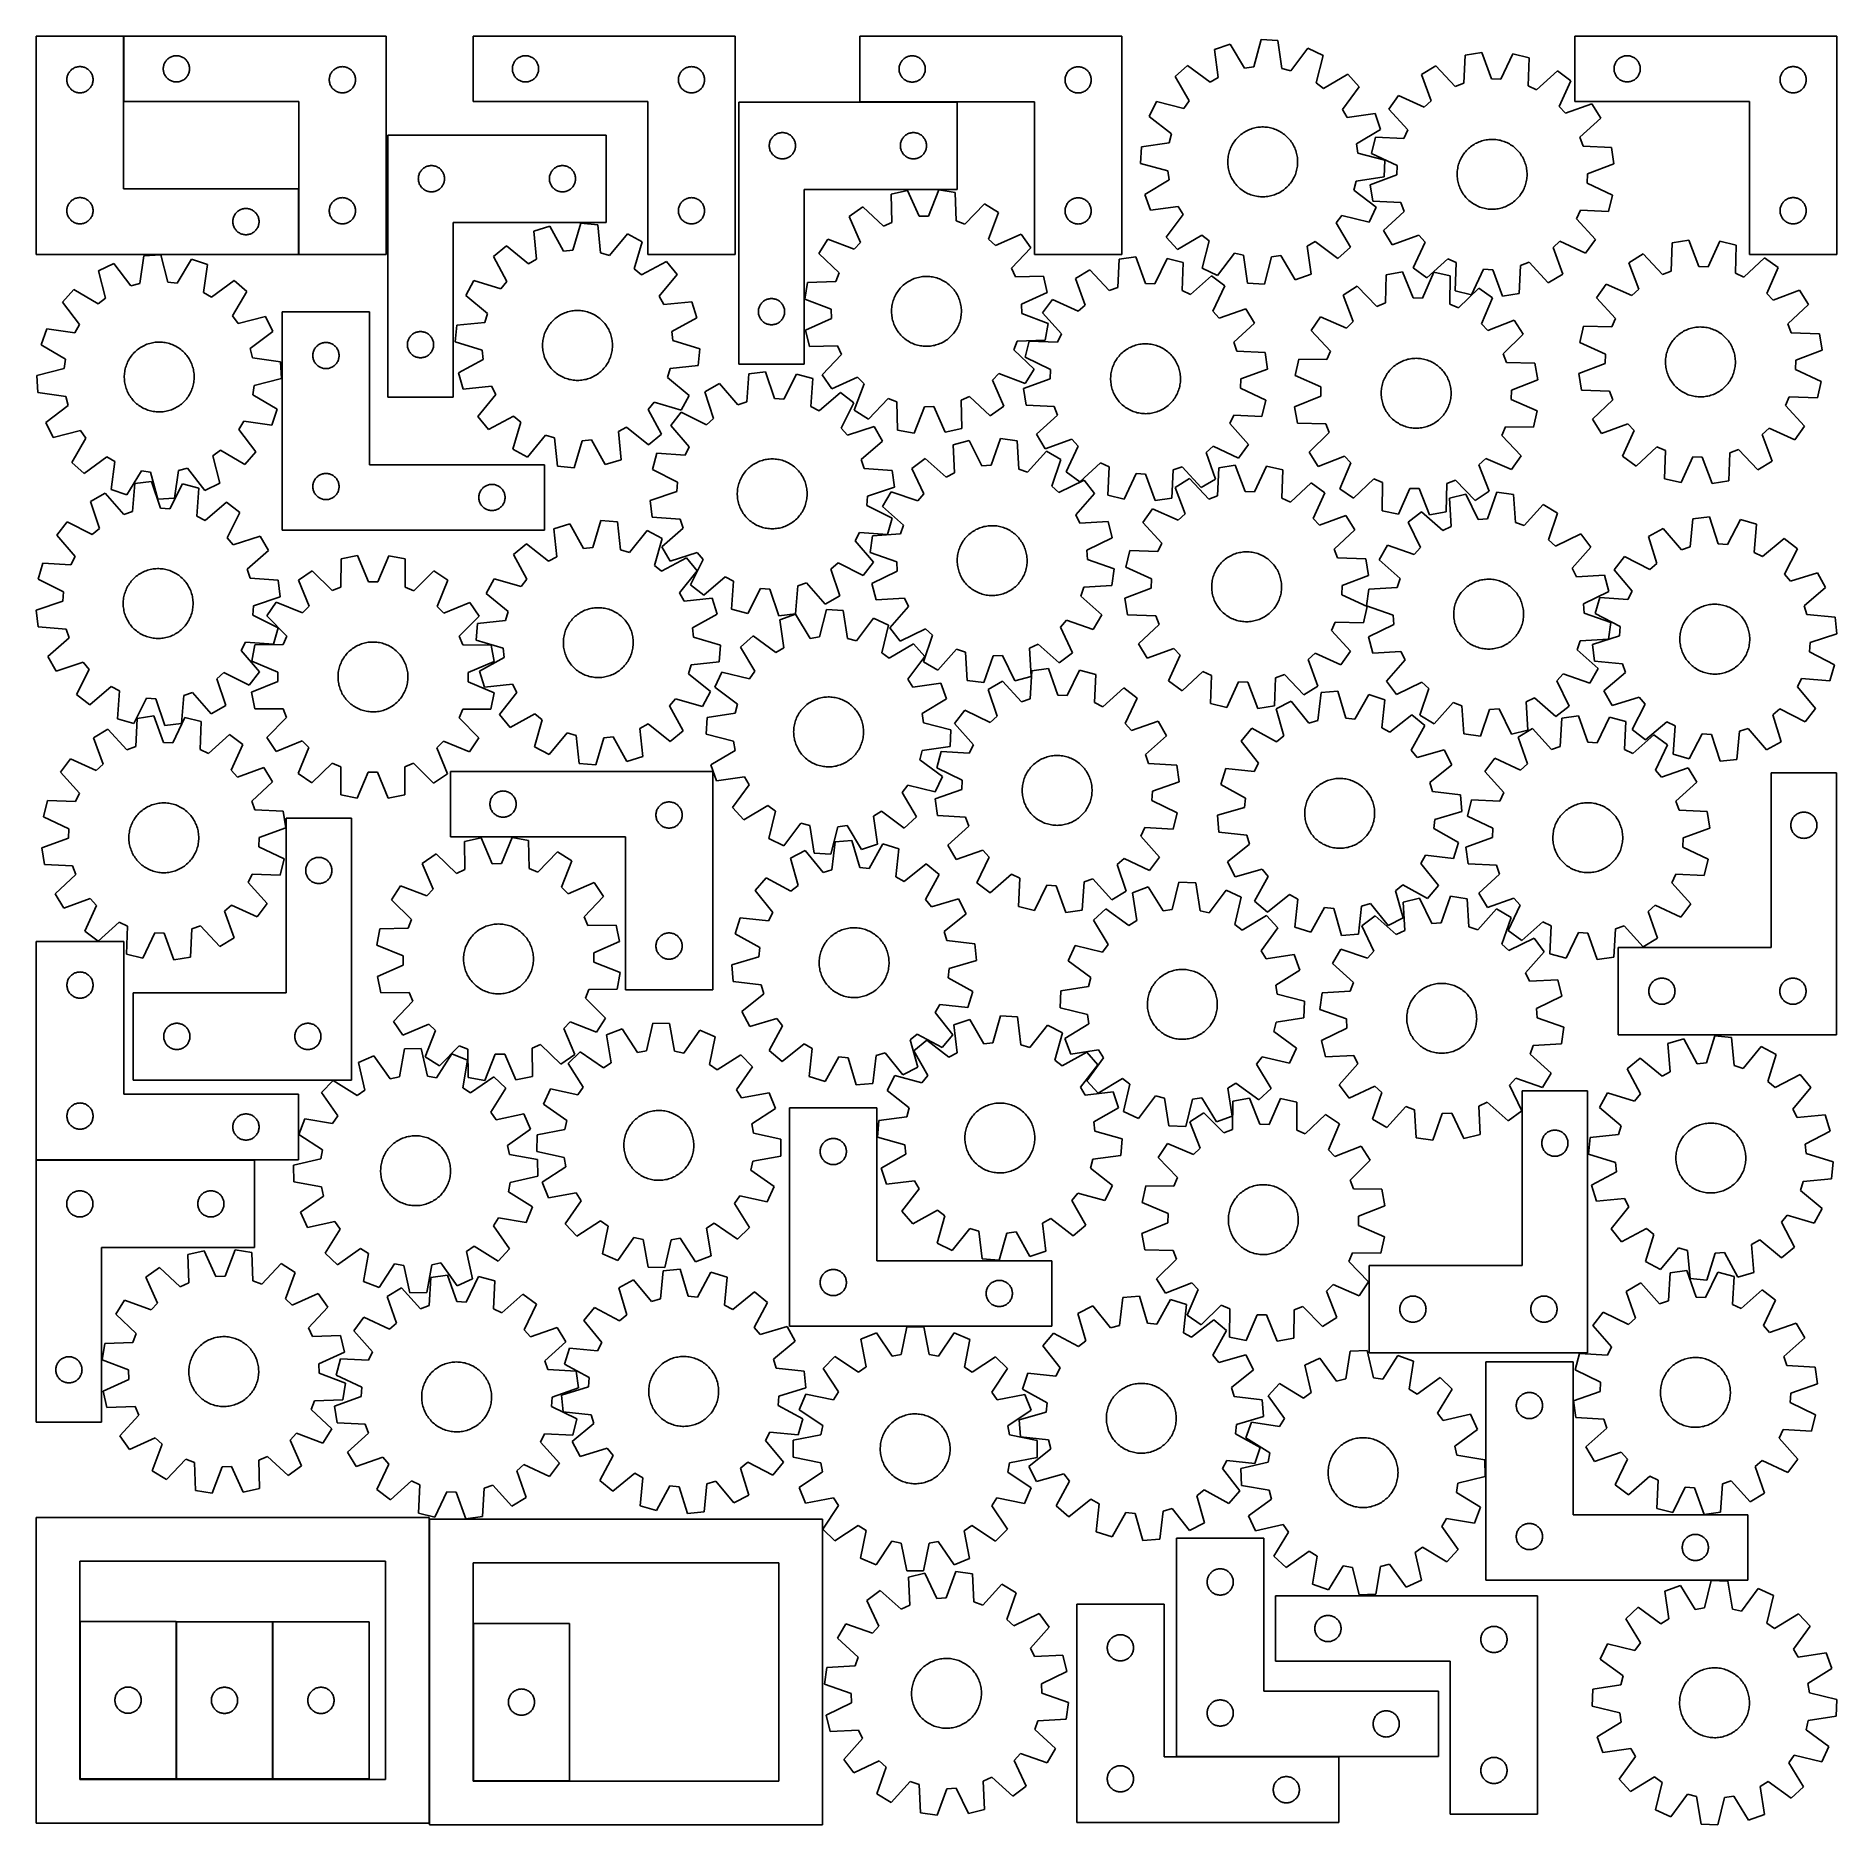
# Model space of a CAD drawing. Header units: millimetres. Extents: x 7 to 1243, y 7 to 1236.
import ezdxf

# ---------------------------------------------------------------- set-up
doc = ezdxf.new("R2010")
doc.units = ezdxf.units.MM
doc.layers.add('CUT', color=7, linetype='CONTINUOUS', true_color=0x000000)

msp = doc.modelspace()

# ---------------------------------------------------------------- linework, layer by layer
at = {"layer": 'CUT'}
for p, q in [((66.682187, 1235.504946), (6.682187, 1235.504946)), ((6.682187, 1235.504946), (6.682187, 1085.504946)), ((66.682187, 1130.504946), (66.682187, 1235.504946)), ((246.930475, 1235.452215), (66.930475, 1235.452215)), ((66.930475, 1235.452215), (66.930475, 1190.452215)), ((246.930475, 1085.452215), (246.930475, 1235.452215)), ((486.694147, 1235.46369), (306.694147, 1235.46369)), ((306.694147, 1235.46369), (306.694147, 1190.46369)), ((486.694147, 1085.46369), (486.694147, 1235.46369)), ((752.280878, 1235.356512), (572.280878, 1235.356512)), ((572.280878, 1235.356512), (572.280878, 1190.356512)), ((752.280878, 1085.356512), (752.280878, 1235.356512)), ((826.725723, 1230.002783), (815.840875, 1226.181061)), ((815.840875, 1226.181061), (818.503658, 1206.988562)), ((836.645494, 1213.358248), (826.725723, 1230.002783)), ((847.895793, 1233.01438), (843.011233, 1214.263821)), ((859.414591, 1232.379741), (847.895793, 1233.01438)), ((862.209677, 1213.206063), (859.414591, 1232.379741)), ((880.125674, 1227.060658), (868.4374, 1211.60664)), ((890.52479, 1222.066274), (880.125674, 1227.060658)), ((1243.371348, 1235.494452), (1063.371348, 1235.494452)), ((1063.371348, 1235.494452), (1063.371348, 1190.494452)), ((1243.371348, 1085.494452), (1243.371348, 1235.494452)), ((30.318226, 1211.868907), (30.748075, 1212.271505)), ((30.748075, 1212.271505), (31.203335, 1212.645126)), ((31.203335, 1212.645126), (31.682055, 1212.988173)), ((31.682055, 1212.988173), (32.182187, 1213.299175)), ((32.182187, 1213.299175), (32.701589, 1213.576801)), ((32.701589, 1213.576801), (33.238037, 1213.819862)), ((33.238037, 1213.819862), (33.789232, 1214.027317)), ((33.789232, 1214.027317), (34.352816, 1214.198279)), ((34.352816, 1214.198279), (34.926375, 1214.332014)), ((34.926375, 1214.332014), (35.507452, 1214.42795)), ((35.507452, 1214.42795), (36.093559, 1214.485677)), ((36.093559, 1214.485677), (36.682187, 1214.504946)), ((36.682187, 1214.504946), (37.270816, 1214.485677)), ((37.270816, 1214.485677), (37.856923, 1214.42795)), ((37.856923, 1214.42795), (38.438, 1214.332014)), ((38.438, 1214.332014), (39.011559, 1214.198279)), ((39.011559, 1214.198279), (39.575143, 1214.027317)), ((39.575143, 1214.027317), (40.126338, 1213.819862)), ((40.126338, 1213.819862), (40.662786, 1213.576801)), ((40.662786, 1213.576801), (41.182187, 1213.299175)), ((41.182187, 1213.299175), (41.68232, 1212.988173)), ((41.68232, 1212.988173), (42.16104, 1212.645126)), ((42.16104, 1212.645126), (42.6163, 1212.271505)), ((42.6163, 1212.271505), (43.046148, 1211.868907)), ((93.930475, 1212.952215), (93.949745, 1213.540844)), ((93.949745, 1212.363587), (93.930475, 1212.952215)), ((93.949745, 1213.540844), (94.007472, 1214.126951)), ((94.007472, 1211.77748), (93.949745, 1212.363587)), ((94.007472, 1214.126951), (94.103408, 1214.708028)), ((94.103408, 1214.708028), (94.237143, 1215.281587)), ((94.237143, 1215.281587), (94.408104, 1215.845171)), ((94.408104, 1215.845171), (94.61556, 1216.396366)), ((94.61556, 1216.396366), (94.858621, 1216.932814)), ((94.858621, 1216.932814), (95.136247, 1217.452215)), ((95.136247, 1217.452215), (95.447249, 1217.952348)), ((95.447249, 1217.952348), (95.790295, 1218.431068)), ((95.790295, 1218.431068), (96.163917, 1218.886328)), ((96.163917, 1218.886328), (96.566514, 1219.316176)), ((96.566514, 1219.316176), (96.996363, 1219.718774)), ((96.996363, 1219.718774), (97.451622, 1220.092396)), ((97.451622, 1220.092396), (97.930343, 1220.435442)), ((97.930343, 1220.435442), (98.430475, 1220.746444)), ((98.430475, 1220.746444), (98.949877, 1221.02407)), ((98.949877, 1221.02407), (99.486324, 1221.267131)), ((99.486324, 1221.267131), (100.03752, 1221.474587)), ((100.03752, 1221.474587), (100.601104, 1221.645548)), ((100.601104, 1221.645548), (101.174662, 1221.779283)), ((101.174662, 1221.779283), (101.75574, 1221.875219)), ((101.75574, 1221.875219), (102.341847, 1221.932946)), ((102.341847, 1221.932946), (102.930475, 1221.952215)), ((102.930475, 1221.952215), (103.519104, 1221.932946)), ((103.519104, 1221.932946), (104.105211, 1221.875219)), ((104.105211, 1221.875219), (104.686288, 1221.779283)), ((104.686288, 1221.779283), (105.259847, 1221.645548)), ((105.259847, 1221.645548), (105.823431, 1221.474587)), ((105.823431, 1221.474587), (106.374626, 1221.267131)), ((106.374626, 1221.267131), (106.911074, 1221.02407)), ((106.911074, 1221.02407), (107.430475, 1220.746444)), ((107.430475, 1220.746444), (107.930607, 1220.435442)), ((107.930607, 1220.435442), (108.409328, 1220.092396)), ((108.409328, 1220.092396), (108.864588, 1219.718774)), ((108.864588, 1219.718774), (109.294436, 1219.316176)), ((109.294436, 1219.316176), (109.697034, 1218.886328)), ((109.697034, 1218.886328), (110.070655, 1218.431068)), ((110.070655, 1218.431068), (110.413702, 1217.952348)), ((110.413702, 1217.952348), (110.724704, 1217.452215)), ((110.724704, 1217.452215), (111.00233, 1216.932814)), ((111.00233, 1216.932814), (111.245391, 1216.396366)), ((111.245391, 1216.396366), (111.452847, 1215.845171)), ((111.452847, 1215.845171), (111.623808, 1215.281587)), ((111.623808, 1215.281587), (111.757543, 1214.708028)), ((111.757543, 1214.708028), (111.853479, 1214.126951)), ((111.853479, 1214.126951), (111.911206, 1213.540844)), ((111.911206, 1212.363587), (111.853479, 1211.77748)), ((111.911206, 1213.540844), (111.930475, 1212.952215)), ((111.930475, 1212.952215), (111.911206, 1212.363587)), ((210.996363, 1212.218774), (211.451622, 1212.592396)), ((211.451622, 1212.592396), (211.930343, 1212.935442)), ((211.930343, 1212.935442), (212.430475, 1213.246444)), ((212.430475, 1213.246444), (212.949877, 1213.52407)), ((212.949877, 1213.52407), (213.486324, 1213.767131)), ((213.486324, 1213.767131), (214.03752, 1213.974587)), ((214.03752, 1213.974587), (214.601104, 1214.145548)), ((214.601104, 1214.145548), (215.174662, 1214.279283)), ((215.174662, 1214.279283), (215.75574, 1214.375219)), ((215.75574, 1214.375219), (216.341847, 1214.432946)), ((216.341847, 1214.432946), (216.930475, 1214.452215)), ((216.930475, 1214.452215), (217.519104, 1214.432946)), ((217.519104, 1214.432946), (218.105211, 1214.375219)), ((218.105211, 1214.375219), (218.686288, 1214.279283)), ((218.686288, 1214.279283), (219.259847, 1214.145548)), ((219.259847, 1214.145548), (219.823431, 1213.974587)), ((219.823431, 1213.974587), (220.374626, 1213.767131)), ((220.374626, 1213.767131), (220.911074, 1213.52407)), ((220.911074, 1213.52407), (221.430475, 1213.246444)), ((221.430475, 1213.246444), (221.930607, 1212.935442)), ((221.930607, 1212.935442), (222.409328, 1212.592396)), ((222.409328, 1212.592396), (222.864588, 1212.218774)), ((333.694147, 1212.96369), (333.713417, 1213.552318)), ((333.713417, 1212.375062), (333.694147, 1212.96369)), ((333.713417, 1213.552318), (333.771143, 1214.138426)), ((333.771143, 1211.788954), (333.713417, 1212.375062)), ((333.771143, 1214.138426), (333.86708, 1214.719503)), ((333.86708, 1214.719503), (334.000815, 1215.293061)), ((334.000815, 1215.293061), (334.171776, 1215.856645)), ((334.171776, 1215.856645), (334.379231, 1216.407841)), ((334.379231, 1216.407841), (334.622293, 1216.944288)), ((334.622293, 1216.944288), (334.899919, 1217.46369)), ((334.899919, 1217.46369), (335.210921, 1217.963822)), ((335.210921, 1217.963822), (335.553967, 1218.442543)), ((335.553967, 1218.442543), (335.927589, 1218.897802)), ((335.927589, 1218.897802), (336.330186, 1219.327651)), ((336.330186, 1219.327651), (336.760035, 1219.730248)), ((336.760035, 1219.730248), (337.215294, 1220.10387)), ((337.215294, 1220.10387), (337.694015, 1220.446917)), ((337.694015, 1220.446917), (338.194147, 1220.757919)), ((338.194147, 1220.757919), (338.713549, 1221.035545)), ((338.713549, 1221.035545), (339.249996, 1221.278606)), ((339.249996, 1221.278606), (339.801192, 1221.486061)), ((339.801192, 1221.486061), (340.364776, 1221.657022)), ((340.364776, 1221.657022), (340.938334, 1221.790758)), ((340.938334, 1221.790758), (341.519412, 1221.886694)), ((341.519412, 1221.886694), (342.105519, 1221.94442)), ((342.105519, 1221.94442), (342.694147, 1221.96369)), ((342.694147, 1221.96369), (343.282775, 1221.94442)), ((343.282775, 1221.94442), (343.868883, 1221.886694)), ((343.868883, 1221.886694), (344.44996, 1221.790758)), ((344.44996, 1221.790758), (345.023519, 1221.657022)), ((345.023519, 1221.657022), (345.587102, 1221.486061)), ((345.587102, 1221.486061), (346.138298, 1221.278606)), ((346.138298, 1221.278606), (346.674745, 1221.035545)), ((346.674745, 1221.035545), (347.194147, 1220.757919)), ((347.194147, 1220.757919), (347.694279, 1220.446917)), ((347.694279, 1220.446917), (348.173, 1220.10387)), ((348.173, 1220.10387), (348.62826, 1219.730248)), ((348.62826, 1219.730248), (349.058108, 1219.327651)), ((349.058108, 1219.327651), (349.460706, 1218.897802)), ((349.460706, 1218.897802), (349.834327, 1218.442543)), ((349.834327, 1218.442543), (350.177374, 1217.963822)), ((350.177374, 1217.963822), (350.488376, 1217.46369)), ((350.488376, 1217.46369), (350.766002, 1216.944288)), ((350.766002, 1216.944288), (351.009063, 1216.407841)), ((351.009063, 1216.407841), (351.216518, 1215.856645)), ((351.216518, 1215.856645), (351.38748, 1215.293061)), ((351.38748, 1215.293061), (351.521215, 1214.719503)), ((351.521215, 1214.719503), (351.617151, 1214.138426)), ((351.617151, 1214.138426), (351.674878, 1213.552318)), ((351.674878, 1212.375062), (351.617151, 1211.788954)), ((351.674878, 1213.552318), (351.694147, 1212.96369)), ((351.694147, 1212.96369), (351.674878, 1212.375062)), ((450.330186, 1211.827651), (450.760035, 1212.230248)), ((450.760035, 1212.230248), (451.215294, 1212.60387)), ((451.215294, 1212.60387), (451.694015, 1212.946917)), ((451.694015, 1212.946917), (452.194147, 1213.257919)), ((452.194147, 1213.257919), (452.713549, 1213.535545)), ((452.713549, 1213.535545), (453.249996, 1213.778606)), ((453.249996, 1213.778606), (453.801192, 1213.986061)), ((453.801192, 1213.986061), (454.364776, 1214.157022)), ((454.364776, 1214.157022), (454.938334, 1214.290758)), ((454.938334, 1214.290758), (455.519412, 1214.386694)), ((455.519412, 1214.386694), (456.105519, 1214.44442)), ((456.105519, 1214.44442), (456.694147, 1214.46369)), ((456.694147, 1214.46369), (457.282775, 1214.44442)), ((457.282775, 1214.44442), (457.868883, 1214.386694)), ((457.868883, 1214.386694), (458.44996, 1214.290758)), ((458.44996, 1214.290758), (459.023519, 1214.157022)), ((459.023519, 1214.157022), (459.587102, 1213.986061)), ((459.587102, 1213.986061), (460.138298, 1213.778606)), ((460.138298, 1213.778606), (460.674745, 1213.535545)), ((460.674745, 1213.535545), (461.194147, 1213.257919)), ((461.194147, 1213.257919), (461.694279, 1212.946917)), ((461.694279, 1212.946917), (462.173, 1212.60387)), ((462.173, 1212.60387), (462.62826, 1212.230248)), ((462.62826, 1212.230248), (463.058108, 1211.827651)), ((599.280878, 1212.856512), (599.300148, 1213.44514)), ((599.300148, 1212.267884), (599.280878, 1212.856512)), ((599.300148, 1213.44514), (599.357874, 1214.031248)), ((599.357874, 1211.681777), (599.300148, 1212.267884)), ((599.357874, 1214.031248), (599.453811, 1214.612325)), ((599.453811, 1214.612325), (599.587546, 1215.185884)), ((599.587546, 1215.185884), (599.758507, 1215.749468)), ((599.758507, 1215.749468), (599.965962, 1216.300663)), ((599.965962, 1216.300663), (600.209024, 1216.837111)), ((600.209024, 1216.837111), (600.48665, 1217.356512)), ((600.48665, 1217.356512), (600.797652, 1217.856644)), ((600.797652, 1217.856644), (601.140698, 1218.335365)), ((601.140698, 1218.335365), (601.51432, 1218.790625)), ((601.51432, 1218.790625), (601.916917, 1219.220473)), ((601.916917, 1219.220473), (602.346766, 1219.623071)), ((602.346766, 1219.623071), (602.802025, 1219.996692)), ((602.802025, 1219.996692), (603.280746, 1220.339739)), ((603.280746, 1220.339739), (603.780878, 1220.650741)), ((603.780878, 1220.650741), (604.30028, 1220.928367)), ((604.30028, 1220.928367), (604.836727, 1221.171428)), ((604.836727, 1221.171428), (605.387923, 1221.378883)), ((605.387923, 1221.378883), (605.951507, 1221.549845)), ((605.951507, 1221.549845), (606.525065, 1221.68358)), ((606.525065, 1221.68358), (607.106142, 1221.779516)), ((607.106142, 1221.779516), (607.69225, 1221.837243)), ((607.69225, 1221.837243), (608.280878, 1221.856512)), ((608.280878, 1221.856512), (608.869506, 1221.837243)), ((608.869506, 1221.837243), (609.455614, 1221.779516)), ((609.455614, 1221.779516), (610.036691, 1221.68358)), ((610.036691, 1221.68358), (610.61025, 1221.549845)), ((610.61025, 1221.549845), (611.173833, 1221.378883)), ((611.173833, 1221.378883), (611.725029, 1221.171428)), ((611.725029, 1221.171428), (612.261476, 1220.928367)), ((612.261476, 1220.928367), (612.780878, 1220.650741)), ((612.780878, 1220.650741), (613.28101, 1220.339739)), ((613.28101, 1220.339739), (613.759731, 1219.996692)), ((613.759731, 1219.996692), (614.214991, 1219.623071)), ((614.214991, 1219.623071), (614.644839, 1219.220473)), ((614.644839, 1219.220473), (615.047436, 1218.790625)), ((615.047436, 1218.790625), (615.421058, 1218.335365)), ((615.421058, 1218.335365), (615.764105, 1217.856644)), ((615.764105, 1217.856644), (616.075107, 1217.356512)), ((616.075107, 1217.356512), (616.352733, 1216.837111)), ((616.352733, 1216.837111), (616.595794, 1216.300663)), ((616.595794, 1216.300663), (616.803249, 1215.749468)), ((616.803249, 1215.749468), (616.974211, 1215.185884)), ((616.974211, 1215.185884), (617.107946, 1214.612325)), ((617.107946, 1214.612325), (617.203882, 1214.031248)), ((617.203882, 1214.031248), (617.261608, 1213.44514)), ((617.261608, 1212.267884), (617.203882, 1211.681777)), ((617.261608, 1213.44514), (617.280878, 1212.856512)), ((617.280878, 1212.856512), (617.261608, 1212.267884)), ((716.346766, 1212.123071), (716.802025, 1212.496692)), ((716.802025, 1212.496692), (717.280746, 1212.839739)), ((717.280746, 1212.839739), (717.780878, 1213.150741)), ((717.780878, 1213.150741), (718.30028, 1213.428367)), ((718.30028, 1213.428367), (718.836727, 1213.671428)), ((718.836727, 1213.671428), (719.387923, 1213.878883)), ((719.387923, 1213.878883), (719.951507, 1214.049845)), ((719.951507, 1214.049845), (720.525065, 1214.18358)), ((720.525065, 1214.18358), (721.106142, 1214.279516)), ((721.106142, 1214.279516), (721.69225, 1214.337243)), ((721.69225, 1214.337243), (722.280878, 1214.356512)), ((722.280878, 1214.356512), (722.869506, 1214.337243)), ((722.869506, 1214.337243), (723.455614, 1214.279516)), ((723.455614, 1214.279516), (724.036691, 1214.18358)), ((724.036691, 1214.18358), (724.61025, 1214.049845)), ((724.61025, 1214.049845), (725.173833, 1213.878883)), ((725.173833, 1213.878883), (725.725029, 1213.671428)), ((725.725029, 1213.671428), (726.261476, 1213.428367)), ((726.261476, 1213.428367), (726.780878, 1213.150741)), ((726.780878, 1213.150741), (727.28101, 1212.839739)), ((727.28101, 1212.839739), (727.759731, 1212.496692)), ((727.759731, 1212.496692), (728.214991, 1212.123071)), ((797.434768, 1215.297273), (788.84099, 1207.601011)), ((812.96903, 1203.71586), (797.434768, 1215.297273)), ((843.011233, 1214.263821), (836.645494, 1213.358248)), ((868.4374, 1211.60664), (862.209677, 1213.206063)), ((885.769664, 1203.282473), (890.52479, 1222.066274)), ((967.988159, 1215.098892), (958.131397, 1209.104753)), ((981.141424, 1200.870961), (967.988159, 1215.098892)), ((988.074797, 1222.431599), (987.18138, 1203.07587)), ((999.475116, 1224.197441), (988.074797, 1222.431599)), ((1006.182355, 1206.01901), (999.475116, 1224.197441)), ((1020.838855, 1223.285155), (1012.606328, 1205.74469)), ((1032.047135, 1220.553868), (1020.838855, 1223.285155)), ((1031.287231, 1201.192438), (1032.047135, 1220.553868)), ((1090.371348, 1212.994452), (1090.390617, 1213.58308)), ((1090.390617, 1212.405824), (1090.371348, 1212.994452)), ((1090.390617, 1213.58308), (1090.448344, 1214.169187)), ((1090.448344, 1211.819716), (1090.390617, 1212.405824)), ((1090.448344, 1214.169187), (1090.54428, 1214.750265)), ((1090.54428, 1214.750265), (1090.678015, 1215.323823)), ((1090.678015, 1215.323823), (1090.848976, 1215.887407)), ((1090.848976, 1215.887407), (1091.056432, 1216.438603)), ((1091.056432, 1216.438603), (1091.299493, 1216.97505)), ((1091.299493, 1216.97505), (1091.577119, 1217.494452)), ((1091.577119, 1217.494452), (1091.888121, 1217.994584)), ((1091.888121, 1217.994584), (1092.231167, 1218.473305)), ((1092.231167, 1218.473305), (1092.604789, 1218.928564)), ((1092.604789, 1218.928564), (1093.007387, 1219.358413)), ((1093.007387, 1219.358413), (1093.437235, 1219.76101)), ((1093.437235, 1219.76101), (1093.892495, 1220.134632)), ((1093.892495, 1220.134632), (1094.371215, 1220.477678)), ((1094.371215, 1220.477678), (1094.871348, 1220.78868)), ((1094.871348, 1220.78868), (1095.390749, 1221.066306)), ((1095.390749, 1221.066306), (1095.927197, 1221.309368)), ((1095.927197, 1221.309368), (1096.478392, 1221.516823)), ((1096.478392, 1221.516823), (1097.041976, 1221.687784)), ((1097.041976, 1221.687784), (1097.615535, 1221.821519)), ((1097.615535, 1221.821519), (1098.196612, 1221.917456)), ((1098.196612, 1221.917456), (1098.782719, 1221.975182)), ((1098.782719, 1221.975182), (1099.371348, 1221.994452)), ((1099.371348, 1221.994452), (1099.959976, 1221.975182)), ((1099.959976, 1221.975182), (1100.546083, 1221.917456)), ((1100.546083, 1221.917456), (1101.12716, 1221.821519)), ((1101.12716, 1221.821519), (1101.700719, 1221.687784)), ((1101.700719, 1221.687784), (1102.264303, 1221.516823)), ((1102.264303, 1221.516823), (1102.815498, 1221.309368)), ((1102.815498, 1221.309368), (1103.351946, 1221.066306)), ((1103.351946, 1221.066306), (1103.871348, 1220.78868)), ((1103.871348, 1220.78868), (1104.37148, 1220.477678)), ((1104.37148, 1220.477678), (1104.8502, 1220.134632)), ((1104.8502, 1220.134632), (1105.30546, 1219.76101)), ((1105.30546, 1219.76101), (1105.735309, 1219.358413)), ((1105.735309, 1219.358413), (1106.137906, 1218.928564)), ((1106.137906, 1218.928564), (1106.511528, 1218.473305)), ((1106.511528, 1218.473305), (1106.854574, 1217.994584)), ((1106.854574, 1217.994584), (1107.165576, 1217.494452)), ((1107.165576, 1217.494452), (1107.443202, 1216.97505)), ((1107.443202, 1216.97505), (1107.686263, 1216.438603)), ((1107.686263, 1216.438603), (1107.893719, 1215.887407)), ((1107.893719, 1215.887407), (1108.06468, 1215.323823)), ((1108.06468, 1215.323823), (1108.198415, 1214.750265)), ((1108.198415, 1214.750265), (1108.294351, 1214.169187)), ((1108.294351, 1214.169187), (1108.352078, 1213.58308)), ((1108.352078, 1212.405824), (1108.294351, 1211.819716)), ((1108.352078, 1213.58308), (1108.371348, 1212.994452)), ((1108.371348, 1212.994452), (1108.352078, 1212.405824)), ((1207.007387, 1211.858413), (1207.437235, 1212.26101)), ((1207.437235, 1212.26101), (1207.892495, 1212.634632)), ((1207.892495, 1212.634632), (1208.371215, 1212.977678)), ((1208.371215, 1212.977678), (1208.871348, 1213.28868)), ((1208.871348, 1213.28868), (1209.390749, 1213.566306)), ((1209.390749, 1213.566306), (1209.927197, 1213.809368)), ((1209.927197, 1213.809368), (1210.478392, 1214.016823)), ((1210.478392, 1214.016823), (1211.041976, 1214.187784)), ((1211.041976, 1214.187784), (1211.615535, 1214.321519)), ((1211.615535, 1214.321519), (1212.196612, 1214.417456)), ((1212.196612, 1214.417456), (1212.782719, 1214.475182)), ((1212.782719, 1214.475182), (1213.371348, 1214.494452)), ((1213.371348, 1214.494452), (1213.959976, 1214.475182)), ((1213.959976, 1214.475182), (1214.546083, 1214.417456)), ((1214.546083, 1214.417456), (1215.12716, 1214.321519)), ((1215.12716, 1214.321519), (1215.700719, 1214.187784)), ((1215.700719, 1214.187784), (1216.264303, 1214.016823)), ((1216.264303, 1214.016823), (1216.815498, 1213.809368)), ((1216.815498, 1213.809368), (1217.351946, 1213.566306)), ((1217.351946, 1213.566306), (1217.871348, 1213.28868)), ((1217.871348, 1213.28868), (1218.37148, 1212.977678)), ((1218.37148, 1212.977678), (1218.8502, 1212.634632)), ((1218.8502, 1212.634632), (1219.30546, 1212.26101)), ((1219.30546, 1212.26101), (1219.735309, 1211.858413)), ((27.682187, 1205.504946), (27.701457, 1206.093574)), ((27.701457, 1204.916318), (27.682187, 1205.504946)), ((27.701457, 1206.093574), (27.759184, 1206.679682)), ((27.759184, 1204.330211), (27.701457, 1204.916318)), ((27.759184, 1206.679682), (27.85512, 1207.260759)), ((27.85512, 1203.749133), (27.759184, 1204.330211)), ((27.85512, 1207.260759), (27.988855, 1207.834318)), ((27.988855, 1203.175575), (27.85512, 1203.749133)), ((27.988855, 1207.834318), (28.159816, 1208.397901)), ((28.159816, 1202.611991), (27.988855, 1203.175575)), ((28.159816, 1208.397901), (28.367272, 1208.949097)), ((28.367272, 1202.060795), (28.159816, 1202.611991)), ((28.367272, 1208.949097), (28.610333, 1209.485544)), ((28.610333, 1201.524348), (28.367272, 1202.060795)), ((28.610333, 1209.485544), (28.887959, 1210.004946)), ((28.887959, 1201.004946), (28.610333, 1201.524348)), ((28.887959, 1210.004946), (29.198961, 1210.505078)), ((29.198961, 1200.504814), (28.887959, 1201.004946)), ((29.198961, 1210.505078), (29.542007, 1210.983799)), ((29.542007, 1200.026093), (29.198961, 1200.504814)), ((29.542007, 1210.983799), (29.915629, 1211.439059)), ((29.915629, 1199.570834), (29.542007, 1200.026093)), ((29.915629, 1211.439059), (30.318226, 1211.868907)), ((43.046148, 1211.868907), (43.448746, 1211.439059)), ((43.448746, 1211.439059), (43.822367, 1210.983799)), ((43.822367, 1200.026093), (43.448746, 1199.570834)), ((43.822367, 1210.983799), (44.165414, 1210.505078)), ((44.165414, 1200.504814), (43.822367, 1200.026093)), ((44.165414, 1210.505078), (44.476416, 1210.004946)), ((44.476416, 1201.004946), (44.165414, 1200.504814)), ((44.476416, 1210.004946), (44.754042, 1209.485544)), ((44.754042, 1201.524348), (44.476416, 1201.004946)), ((44.754042, 1209.485544), (44.997103, 1208.949097)), ((44.997103, 1202.060795), (44.754042, 1201.524348)), ((44.997103, 1208.949097), (45.204559, 1208.397901)), ((45.204559, 1202.611991), (44.997103, 1202.060795)), ((45.204559, 1208.397901), (45.37552, 1207.834318)), ((45.37552, 1203.175575), (45.204559, 1202.611991)), ((45.37552, 1207.834318), (45.509255, 1207.260759)), ((45.509255, 1203.749133), (45.37552, 1203.175575)), ((45.509255, 1207.260759), (45.605191, 1206.679682)), ((45.605191, 1204.330211), (45.509255, 1203.749133)), ((45.605191, 1206.679682), (45.662918, 1206.093574)), ((45.662918, 1204.916318), (45.605191, 1204.330211)), ((45.662918, 1206.093574), (45.682187, 1205.504946)), ((45.682187, 1205.504946), (45.662918, 1204.916318)), ((94.103408, 1211.196403), (94.007472, 1211.77748)), ((94.237143, 1210.622844), (94.103408, 1211.196403)), ((94.408104, 1210.05926), (94.237143, 1210.622844)), ((94.61556, 1209.508065), (94.408104, 1210.05926)), ((94.858621, 1208.971617), (94.61556, 1209.508065)), ((95.136247, 1208.452215), (94.858621, 1208.971617)), ((95.447249, 1207.952083), (95.136247, 1208.452215)), ((95.790295, 1207.473363), (95.447249, 1207.952083)), ((96.163917, 1207.018103), (95.790295, 1207.473363)), ((96.566514, 1206.588254), (96.163917, 1207.018103)), ((96.996363, 1206.185657), (96.566514, 1206.588254)), ((97.451622, 1205.812035), (96.996363, 1206.185657)), ((97.930343, 1205.468989), (97.451622, 1205.812035)), ((98.430475, 1205.157987), (97.930343, 1205.468989)), ((98.949877, 1204.880361), (98.430475, 1205.157987)), ((99.486324, 1204.6373), (98.949877, 1204.880361)), ((100.03752, 1204.429844), (99.486324, 1204.6373)), ((100.601104, 1204.258883), (100.03752, 1204.429844)), ((101.174662, 1204.125148), (100.601104, 1204.258883)), ((101.75574, 1204.029212), (101.174662, 1204.125148)), ((102.341847, 1203.971485), (101.75574, 1204.029212)), ((102.930475, 1203.952215), (102.341847, 1203.971485)), ((103.519104, 1203.971485), (102.930475, 1203.952215)), ((104.105211, 1204.029212), (103.519104, 1203.971485)), ((104.686288, 1204.125148), (104.105211, 1204.029212)), ((105.259847, 1204.258883), (104.686288, 1204.125148)), ((105.823431, 1204.429844), (105.259847, 1204.258883)), ((106.374626, 1204.6373), (105.823431, 1204.429844)), ((106.911074, 1204.880361), (106.374626, 1204.6373)), ((107.430475, 1205.157987), (106.911074, 1204.880361)), ((107.930607, 1205.468989), (107.430475, 1205.157987)), ((108.409328, 1205.812035), (107.930607, 1205.468989)), ((108.864588, 1206.185657), (108.409328, 1205.812035)), ((109.294436, 1206.588254), (108.864588, 1206.185657)), ((109.697034, 1207.018103), (109.294436, 1206.588254)), ((110.070655, 1207.473363), (109.697034, 1207.018103)), ((110.413702, 1207.952083), (110.070655, 1207.473363)), ((110.724704, 1208.452215), (110.413702, 1207.952083)), ((111.00233, 1208.971617), (110.724704, 1208.452215)), ((111.245391, 1209.508065), (111.00233, 1208.971617)), ((111.452847, 1210.05926), (111.245391, 1209.508065)), ((111.623808, 1210.622844), (111.452847, 1210.05926)), ((111.757543, 1211.196403), (111.623808, 1210.622844)), ((111.853479, 1211.77748), (111.757543, 1211.196403)), ((207.930475, 1205.452215), (207.949745, 1206.040844)), ((207.949745, 1204.863587), (207.930475, 1205.452215)), ((207.949745, 1206.040844), (208.007472, 1206.626951)), ((208.007472, 1204.27748), (207.949745, 1204.863587)), ((208.007472, 1206.626951), (208.103408, 1207.208028)), ((208.103408, 1203.696403), (208.007472, 1204.27748)), ((208.103408, 1207.208028), (208.237143, 1207.781587)), ((208.237143, 1203.122844), (208.103408, 1203.696403)), ((208.237143, 1207.781587), (208.408104, 1208.345171)), ((208.408104, 1202.55926), (208.237143, 1203.122844)), ((208.408104, 1208.345171), (208.61556, 1208.896366)), ((208.61556, 1202.008065), (208.408104, 1202.55926)), ((208.61556, 1208.896366), (208.858621, 1209.432814)), ((208.858621, 1201.471617), (208.61556, 1202.008065)), ((208.858621, 1209.432814), (209.136247, 1209.952215)), ((209.136247, 1200.952215), (208.858621, 1201.471617)), ((209.136247, 1209.952215), (209.447249, 1210.452348)), ((209.447249, 1200.452083), (209.136247, 1200.952215)), ((209.447249, 1210.452348), (209.790295, 1210.931068)), ((209.790295, 1199.973363), (209.447249, 1200.452083)), ((209.790295, 1210.931068), (210.163917, 1211.386328)), ((210.163917, 1199.518103), (209.790295, 1199.973363)), ((210.163917, 1211.386328), (210.566514, 1211.816176)), ((210.566514, 1211.816176), (210.996363, 1212.218774)), ((222.864588, 1212.218774), (223.294436, 1211.816176)), ((223.294436, 1211.816176), (223.697034, 1211.386328)), ((223.697034, 1211.386328), (224.070655, 1210.931068)), ((224.070655, 1199.973363), (223.697034, 1199.518103)), ((224.070655, 1210.931068), (224.413702, 1210.452348)), ((224.413702, 1200.452083), (224.070655, 1199.973363)), ((224.413702, 1210.452348), (224.724704, 1209.952215)), ((224.724704, 1200.952215), (224.413702, 1200.452083)), ((224.724704, 1209.952215), (225.00233, 1209.432814)), ((225.00233, 1201.471617), (224.724704, 1200.952215)), ((225.00233, 1209.432814), (225.245391, 1208.896366)), ((225.245391, 1202.008065), (225.00233, 1201.471617)), ((225.245391, 1208.896366), (225.452847, 1208.345171)), ((225.452847, 1202.55926), (225.245391, 1202.008065)), ((225.452847, 1208.345171), (225.623808, 1207.781587)), ((225.623808, 1203.122844), (225.452847, 1202.55926)), ((225.623808, 1207.781587), (225.757543, 1207.208028)), ((225.757543, 1203.696403), (225.623808, 1203.122844)), ((225.757543, 1207.208028), (225.853479, 1206.626951)), ((225.853479, 1204.27748), (225.757543, 1203.696403)), ((225.853479, 1206.626951), (225.911206, 1206.040844)), ((225.911206, 1204.863587), (225.853479, 1204.27748)), ((225.911206, 1206.040844), (225.930475, 1205.452215)), ((225.930475, 1205.452215), (225.911206, 1204.863587)), ((333.86708, 1211.207877), (333.771143, 1211.788954)), ((334.000815, 1210.634319), (333.86708, 1211.207877)), ((334.171776, 1210.070735), (334.000815, 1210.634319)), ((334.379231, 1209.519539), (334.171776, 1210.070735)), ((334.622293, 1208.983092), (334.379231, 1209.519539)), ((334.899919, 1208.46369), (334.622293, 1208.983092)), ((335.210921, 1207.963558), (334.899919, 1208.46369)), ((335.553967, 1207.484837), (335.210921, 1207.963558)), ((335.927589, 1207.029578), (335.553967, 1207.484837)), ((336.330186, 1206.599729), (335.927589, 1207.029578)), ((336.760035, 1206.197132), (336.330186, 1206.599729)), ((337.215294, 1205.82351), (336.760035, 1206.197132)), ((337.694015, 1205.480464), (337.215294, 1205.82351)), ((338.194147, 1205.169461), (337.694015, 1205.480464)), ((338.713549, 1204.891835), (338.194147, 1205.169461)), ((339.249996, 1204.648774), (338.713549, 1204.891835)), ((339.801192, 1204.441319), (339.249996, 1204.648774)), ((340.364776, 1204.270358), (339.801192, 1204.441319)), ((340.938334, 1204.136623), (340.364776, 1204.270358)), ((341.519412, 1204.040686), (340.938334, 1204.136623)), ((342.105519, 1203.98296), (341.519412, 1204.040686)), ((342.694147, 1203.96369), (342.105519, 1203.98296)), ((343.282775, 1203.98296), (342.694147, 1203.96369)), ((343.868883, 1204.040686), (343.282775, 1203.98296)), ((344.44996, 1204.136623), (343.868883, 1204.040686)), ((345.023519, 1204.270358), (344.44996, 1204.136623)), ((345.587102, 1204.441319), (345.023519, 1204.270358)), ((346.138298, 1204.648774), (345.587102, 1204.441319)), ((346.674745, 1204.891835), (346.138298, 1204.648774)), ((347.194147, 1205.169461), (346.674745, 1204.891835)), ((347.694279, 1205.480464), (347.194147, 1205.169461)), ((348.173, 1205.82351), (347.694279, 1205.480464)), ((348.62826, 1206.197132), (348.173, 1205.82351)), ((349.058108, 1206.599729), (348.62826, 1206.197132)), ((349.460706, 1207.029578), (349.058108, 1206.599729)), ((349.834327, 1207.484837), (349.460706, 1207.029578)), ((350.177374, 1207.963558), (349.834327, 1207.484837)), ((350.488376, 1208.46369), (350.177374, 1207.963558)), ((350.766002, 1208.983092), (350.488376, 1208.46369)), ((351.009063, 1209.519539), (350.766002, 1208.983092)), ((351.216518, 1210.070735), (351.009063, 1209.519539)), ((351.38748, 1210.634319), (351.216518, 1210.070735)), ((351.521215, 1211.207877), (351.38748, 1210.634319)), ((351.617151, 1211.788954), (351.521215, 1211.207877)), ((447.694147, 1205.46369), (447.713417, 1206.052318)), ((447.713417, 1204.875062), (447.694147, 1205.46369)), ((447.713417, 1206.052318), (447.771143, 1206.638426)), ((447.771143, 1204.288954), (447.713417, 1204.875062)), ((447.771143, 1206.638426), (447.86708, 1207.219503)), ((447.86708, 1203.707877), (447.771143, 1204.288954)), ((447.86708, 1207.219503), (448.000815, 1207.793061)), ((448.000815, 1203.134319), (447.86708, 1203.707877)), ((448.000815, 1207.793061), (448.171776, 1208.356645)), ((448.171776, 1202.570735), (448.000815, 1203.134319)), ((448.171776, 1208.356645), (448.379231, 1208.907841)), ((448.379231, 1202.019539), (448.171776, 1202.570735)), ((448.379231, 1208.907841), (448.622293, 1209.444288)), ((448.622293, 1201.483092), (448.379231, 1202.019539)), ((448.622293, 1209.444288), (448.899919, 1209.96369)), ((448.899919, 1200.96369), (448.622293, 1201.483092)), ((448.899919, 1209.96369), (449.210921, 1210.463822)), ((449.210921, 1200.463558), (448.899919, 1200.96369)), ((449.210921, 1210.463822), (449.553967, 1210.942543)), ((449.553967, 1199.984837), (449.210921, 1200.463558)), ((449.553967, 1210.942543), (449.927589, 1211.397802)), ((449.927589, 1199.529578), (449.553967, 1199.984837)), ((449.927589, 1211.397802), (450.330186, 1211.827651)), ((463.058108, 1211.827651), (463.460706, 1211.397802)), ((463.460706, 1211.397802), (463.834327, 1210.942543)), ((463.834327, 1199.984837), (463.460706, 1199.529578)), ((463.834327, 1210.942543), (464.177374, 1210.463822)), ((464.177374, 1200.463558), (463.834327, 1199.984837)), ((464.177374, 1210.463822), (464.488376, 1209.96369)), ((464.488376, 1200.96369), (464.177374, 1200.463558)), ((464.488376, 1209.96369), (464.766002, 1209.444288)), ((464.766002, 1201.483092), (464.488376, 1200.96369)), ((464.766002, 1209.444288), (465.009063, 1208.907841)), ((465.009063, 1202.019539), (464.766002, 1201.483092)), ((465.009063, 1208.907841), (465.216518, 1208.356645)), ((465.216518, 1202.570735), (465.009063, 1202.019539)), ((465.216518, 1208.356645), (465.38748, 1207.793061)), ((465.38748, 1203.134319), (465.216518, 1202.570735)), ((465.38748, 1207.793061), (465.521215, 1207.219503)), ((465.521215, 1203.707877), (465.38748, 1203.134319)), ((465.521215, 1207.219503), (465.617151, 1206.638426)), ((465.617151, 1204.288954), (465.521215, 1203.707877)), ((465.617151, 1206.638426), (465.674878, 1206.052318)), ((465.674878, 1204.875062), (465.617151, 1204.288954)), ((465.674878, 1206.052318), (465.694147, 1205.46369)), ((465.694147, 1205.46369), (465.674878, 1204.875062)), ((599.453811, 1211.100699), (599.357874, 1211.681777)), ((599.587546, 1210.527141), (599.453811, 1211.100699)), ((599.758507, 1209.963557), (599.587546, 1210.527141)), ((599.965962, 1209.412361), (599.758507, 1209.963557)), ((600.209024, 1208.875914), (599.965962, 1209.412361)), ((600.48665, 1208.356512), (600.209024, 1208.875914)), ((600.797652, 1207.85638), (600.48665, 1208.356512)), ((601.140698, 1207.377659), (600.797652, 1207.85638)), ((601.51432, 1206.9224), (601.140698, 1207.377659)), ((601.916917, 1206.492551), (601.51432, 1206.9224)), ((602.346766, 1206.089954), (601.916917, 1206.492551)), ((602.802025, 1205.716332), (602.346766, 1206.089954)), ((603.280746, 1205.373286), (602.802025, 1205.716332)), ((603.780878, 1205.062284), (603.280746, 1205.373286)), ((604.30028, 1204.784658), (603.780878, 1205.062284)), ((604.836727, 1204.541597), (604.30028, 1204.784658)), ((605.387923, 1204.334141), (604.836727, 1204.541597)), ((605.951507, 1204.16318), (605.387923, 1204.334141)), ((606.525065, 1204.029445), (605.951507, 1204.16318)), ((607.106142, 1203.933509), (606.525065, 1204.029445)), ((607.69225, 1203.875782), (607.106142, 1203.933509)), ((608.280878, 1203.856512), (607.69225, 1203.875782)), ((608.869506, 1203.875782), (608.280878, 1203.856512)), ((609.455614, 1203.933509), (608.869506, 1203.875782)), ((610.036691, 1204.029445), (609.455614, 1203.933509)), ((610.61025, 1204.16318), (610.036691, 1204.029445)), ((611.173833, 1204.334141), (610.61025, 1204.16318)), ((611.725029, 1204.541597), (611.173833, 1204.334141)), ((612.261476, 1204.784658), (611.725029, 1204.541597)), ((612.780878, 1205.062284), (612.261476, 1204.784658)), ((613.28101, 1205.373286), (612.780878, 1205.062284)), ((613.759731, 1205.716332), (613.28101, 1205.373286)), ((614.214991, 1206.089954), (613.759731, 1205.716332)), ((614.644839, 1206.492551), (614.214991, 1206.089954)), ((615.047436, 1206.9224), (614.644839, 1206.492551)), ((615.421058, 1207.377659), (615.047436, 1206.9224)), ((615.764105, 1207.85638), (615.421058, 1207.377659)), ((616.075107, 1208.356512), (615.764105, 1207.85638)), ((616.352733, 1208.875914), (616.075107, 1208.356512)), ((616.595794, 1209.412361), (616.352733, 1208.875914)), ((616.803249, 1209.963557), (616.595794, 1209.412361)), ((616.974211, 1210.527141), (616.803249, 1209.963557)), ((617.107946, 1211.100699), (616.974211, 1210.527141)), ((617.203882, 1211.681777), (617.107946, 1211.100699)), ((713.280878, 1205.356512), (713.300148, 1205.94514)), ((713.300148, 1204.767884), (713.280878, 1205.356512)), ((713.300148, 1205.94514), (713.357874, 1206.531248)), ((713.357874, 1204.181777), (713.300148, 1204.767884)), ((713.357874, 1206.531248), (713.453811, 1207.112325)), ((713.453811, 1203.600699), (713.357874, 1204.181777)), ((713.453811, 1207.112325), (713.587546, 1207.685884)), ((713.587546, 1203.027141), (713.453811, 1203.600699)), ((713.587546, 1207.685884), (713.758507, 1208.249468)), ((713.758507, 1202.463557), (713.587546, 1203.027141)), ((713.758507, 1208.249468), (713.965962, 1208.800663)), ((713.965962, 1201.912361), (713.758507, 1202.463557)), ((713.965962, 1208.800663), (714.209024, 1209.337111)), ((714.209024, 1201.375914), (713.965962, 1201.912361)), ((714.209024, 1209.337111), (714.48665, 1209.856512)), ((714.48665, 1200.856512), (714.209024, 1201.375914)), ((714.48665, 1209.856512), (714.797652, 1210.356644)), ((714.797652, 1200.35638), (714.48665, 1200.856512)), ((714.797652, 1210.356644), (715.140698, 1210.835365)), ((715.140698, 1199.877659), (714.797652, 1200.35638)), ((715.140698, 1210.835365), (715.51432, 1211.290625)), ((715.51432, 1199.4224), (715.140698, 1199.877659)), ((715.51432, 1211.290625), (715.916917, 1211.720473)), ((715.916917, 1211.720473), (716.346766, 1212.123071)), ((728.214991, 1212.123071), (728.644839, 1211.720473)), ((728.644839, 1211.720473), (729.047436, 1211.290625)), ((729.047436, 1211.290625), (729.421058, 1210.835365)), ((729.421058, 1199.877659), (729.047436, 1199.4224)), ((729.421058, 1210.835365), (729.764105, 1210.356644)), ((729.764105, 1200.35638), (729.421058, 1199.877659)), ((729.764105, 1210.356644), (730.075107, 1209.856512)), ((730.075107, 1200.856512), (729.764105, 1200.35638)), ((730.075107, 1209.856512), (730.352733, 1209.337111)), ((730.352733, 1201.375914), (730.075107, 1200.856512)), ((730.352733, 1209.337111), (730.595794, 1208.800663)), ((730.595794, 1201.912361), (730.352733, 1201.375914)), ((730.595794, 1208.800663), (730.803249, 1208.249468)), ((730.803249, 1202.463557), (730.595794, 1201.912361)), ((730.803249, 1208.249468), (730.974211, 1207.685884)), ((730.974211, 1203.027141), (730.803249, 1202.463557)), ((730.974211, 1207.685884), (731.107946, 1207.112325)), ((731.107946, 1203.600699), (730.974211, 1203.027141)), ((731.107946, 1207.112325), (731.203882, 1206.531248)), ((731.203882, 1204.181777), (731.107946, 1203.600699)), ((731.203882, 1206.531248), (731.261608, 1205.94514)), ((731.261608, 1204.767884), (731.203882, 1204.181777)), ((731.261608, 1205.94514), (731.280878, 1205.356512)), ((731.280878, 1205.356512), (731.261608, 1204.767884)), ((788.84099, 1207.601011), (798.645732, 1190.888457)), ((818.503658, 1206.988562), (812.96903, 1203.71586)), ((890.911257, 1199.421553), (885.769664, 1203.282473)), ((907.623811, 1209.226295), (890.911257, 1199.421553)), ((903.738659, 1185.098255), (915.320073, 1200.632516)), ((915.320073, 1200.632516), (907.623811, 1209.226295)), ((958.131397, 1209.104753), (964.713103, 1190.880496)), ((987.18138, 1203.07587), (981.141424, 1200.870961)), ((1012.606328, 1205.74469), (1006.182355, 1206.01901)), ((1037.117231, 1198.480651), (1031.287231, 1201.192438)), ((1051.435539, 1211.535477), (1037.117231, 1198.480651)), ((1060.745421, 1204.722873), (1051.435539, 1211.535477)), ((1052.634063, 1187.126047), (1060.745421, 1204.722873)), ((1090.54428, 1211.238639), (1090.448344, 1211.819716)), ((1090.678015, 1210.66508), (1090.54428, 1211.238639)), ((1090.848976, 1210.101497), (1090.678015, 1210.66508)), ((1091.056432, 1209.550301), (1090.848976, 1210.101497)), ((1091.299493, 1209.013854), (1091.056432, 1209.550301)), ((1091.577119, 1208.494452), (1091.299493, 1209.013854)), ((1091.888121, 1207.99432), (1091.577119, 1208.494452)), ((1092.231167, 1207.515599), (1091.888121, 1207.99432)), ((1092.604789, 1207.060339), (1092.231167, 1207.515599)), ((1093.007387, 1206.630491), (1092.604789, 1207.060339)), ((1093.437235, 1206.227894), (1093.007387, 1206.630491)), ((1093.892495, 1205.854272), (1093.437235, 1206.227894)), ((1094.371215, 1205.511225), (1093.892495, 1205.854272)), ((1094.871348, 1205.200223), (1094.371215, 1205.511225)), ((1095.390749, 1204.922597), (1094.871348, 1205.200223)), ((1095.927197, 1204.679536), (1095.390749, 1204.922597)), ((1096.478392, 1204.472081), (1095.927197, 1204.679536)), ((1097.041976, 1204.301119), (1096.478392, 1204.472081)), ((1097.615535, 1204.167384), (1097.041976, 1204.301119)), ((1098.196612, 1204.071448), (1097.615535, 1204.167384)), ((1098.782719, 1204.013721), (1098.196612, 1204.071448)), ((1099.371348, 1203.994452), (1098.782719, 1204.013721)), ((1099.959976, 1204.013721), (1099.371348, 1203.994452)), ((1100.546083, 1204.071448), (1099.959976, 1204.013721)), ((1101.12716, 1204.167384), (1100.546083, 1204.071448)), ((1101.700719, 1204.301119), (1101.12716, 1204.167384)), ((1102.264303, 1204.472081), (1101.700719, 1204.301119)), ((1102.815498, 1204.679536), (1102.264303, 1204.472081)), ((1103.351946, 1204.922597), (1102.815498, 1204.679536)), ((1103.871348, 1205.200223), (1103.351946, 1204.922597)), ((1104.37148, 1205.511225), (1103.871348, 1205.200223)), ((1104.8502, 1205.854272), (1104.37148, 1205.511225)), ((1105.30546, 1206.227894), (1104.8502, 1205.854272)), ((1105.735309, 1206.630491), (1105.30546, 1206.227894)), ((1106.137906, 1207.060339), (1105.735309, 1206.630491)), ((1106.511528, 1207.515599), (1106.137906, 1207.060339)), ((1106.854574, 1207.99432), (1106.511528, 1207.515599)), ((1107.165576, 1208.494452), (1106.854574, 1207.99432)), ((1107.443202, 1209.013854), (1107.165576, 1208.494452)), ((1107.686263, 1209.550301), (1107.443202, 1209.013854)), ((1107.893719, 1210.101497), (1107.686263, 1209.550301)), ((1108.06468, 1210.66508), (1107.893719, 1210.101497)), ((1108.198415, 1211.238639), (1108.06468, 1210.66508)), ((1108.294351, 1211.819716), (1108.198415, 1211.238639)), ((1204.371348, 1205.494452), (1204.390617, 1206.08308)), ((1204.390617, 1204.905824), (1204.371348, 1205.494452)), ((1204.390617, 1206.08308), (1204.448344, 1206.669187)), ((1204.448344, 1204.319716), (1204.390617, 1204.905824)), ((1204.448344, 1206.669187), (1204.54428, 1207.250265)), ((1204.54428, 1203.738639), (1204.448344, 1204.319716)), ((1204.54428, 1207.250265), (1204.678015, 1207.823823)), ((1204.678015, 1203.16508), (1204.54428, 1203.738639)), ((1204.678015, 1207.823823), (1204.848976, 1208.387407)), ((1204.848976, 1202.601497), (1204.678015, 1203.16508)), ((1204.848976, 1208.387407), (1205.056432, 1208.938603)), ((1205.056432, 1202.050301), (1204.848976, 1202.601497)), ((1205.056432, 1208.938603), (1205.299493, 1209.47505)), ((1205.299493, 1201.513854), (1205.056432, 1202.050301)), ((1205.299493, 1209.47505), (1205.577119, 1209.994452)), ((1205.577119, 1200.994452), (1205.299493, 1201.513854)), ((1205.577119, 1209.994452), (1205.888121, 1210.494584)), ((1205.888121, 1200.49432), (1205.577119, 1200.994452)), ((1205.888121, 1210.494584), (1206.231167, 1210.973305)), ((1206.231167, 1200.015599), (1205.888121, 1200.49432)), ((1206.231167, 1210.973305), (1206.604789, 1211.428564)), ((1206.604789, 1199.560339), (1206.231167, 1200.015599)), ((1206.604789, 1211.428564), (1207.007387, 1211.858413)), ((1219.735309, 1211.858413), (1220.137906, 1211.428564)), ((1220.137906, 1211.428564), (1220.511528, 1210.973305)), ((1220.511528, 1200.015599), (1220.137906, 1199.560339)), ((1220.511528, 1210.973305), (1220.854574, 1210.494584)), ((1220.854574, 1200.49432), (1220.511528, 1200.015599)), ((1220.854574, 1210.494584), (1221.165576, 1209.994452)), ((1221.165576, 1200.994452), (1220.854574, 1200.49432)), ((1221.165576, 1209.994452), (1221.443202, 1209.47505)), ((1221.443202, 1201.513854), (1221.165576, 1200.994452)), ((1221.443202, 1209.47505), (1221.686263, 1208.938603)), ((1221.686263, 1202.050301), (1221.443202, 1201.513854)), ((1221.686263, 1208.938603), (1221.893719, 1208.387407)), ((1221.893719, 1202.601497), (1221.686263, 1202.050301)), ((1221.893719, 1208.387407), (1222.06468, 1207.823823)), ((1222.06468, 1203.16508), (1221.893719, 1202.601497)), ((1222.06468, 1207.823823), (1222.198415, 1207.250265)), ((1222.198415, 1203.738639), (1222.06468, 1203.16508)), ((1222.198415, 1207.250265), (1222.294351, 1206.669187)), ((1222.294351, 1204.319716), (1222.198415, 1203.738639)), ((1222.294351, 1206.669187), (1222.352078, 1206.08308)), ((1222.352078, 1204.905824), (1222.294351, 1204.319716)), ((1222.352078, 1206.08308), (1222.371348, 1205.494452)), ((1222.371348, 1205.494452), (1222.352078, 1204.905824)), ((30.318226, 1199.140985), (29.915629, 1199.570834)), ((30.748075, 1198.738388), (30.318226, 1199.140985)), ((31.203335, 1198.364766), (30.748075, 1198.738388)), ((31.682055, 1198.02172), (31.203335, 1198.364766)), ((32.182187, 1197.710718), (31.682055, 1198.02172)), ((32.701589, 1197.433092), (32.182187, 1197.710718)), ((33.238037, 1197.19003), (32.701589, 1197.433092)), ((33.789232, 1196.982575), (33.238037, 1197.19003)), ((34.352816, 1196.811614), (33.789232, 1196.982575)), ((34.926375, 1196.677879), (34.352816, 1196.811614)), ((35.507452, 1196.581943), (34.926375, 1196.677879)), ((36.093559, 1196.524216), (35.507452, 1196.581943)), ((36.682187, 1196.504946), (36.093559, 1196.524216)), ((37.270816, 1196.524216), (36.682187, 1196.504946)), ((37.856923, 1196.581943), (37.270816, 1196.524216)), ((38.438, 1196.677879), (37.856923, 1196.581943)), ((39.011559, 1196.811614), (38.438, 1196.677879)), ((39.575143, 1196.982575), (39.011559, 1196.811614)), ((40.126338, 1197.19003), (39.575143, 1196.982575)), ((40.662786, 1197.433092), (40.126338, 1197.19003)), ((41.182187, 1197.710718), (40.662786, 1197.433092)), ((41.68232, 1198.02172), (41.182187, 1197.710718)), ((42.16104, 1198.364766), (41.68232, 1198.02172)), ((42.6163, 1198.738388), (42.16104, 1198.364766)), ((43.046148, 1199.140985), (42.6163, 1198.738388)), ((43.448746, 1199.570834), (43.046148, 1199.140985)), ((66.930475, 1190.452215), (186.930475, 1190.452215)), ((186.930475, 1190.452215), (186.930475, 1085.452215)), ((210.566514, 1199.088254), (210.163917, 1199.518103)), ((210.996363, 1198.685657), (210.566514, 1199.088254)), ((211.451622, 1198.312035), (210.996363, 1198.685657)), ((211.930343, 1197.968989), (211.451622, 1198.312035)), ((212.430475, 1197.657987), (211.930343, 1197.968989)), ((212.949877, 1197.380361), (212.430475, 1197.657987)), ((213.486324, 1197.1373), (212.949877, 1197.380361)), ((214.03752, 1196.929844), (213.486324, 1197.1373)), ((214.601104, 1196.758883), (214.03752, 1196.929844)), ((215.174662, 1196.625148), (214.601104, 1196.758883)), ((215.75574, 1196.529212), (215.174662, 1196.625148)), ((216.341847, 1196.471485), (215.75574, 1196.529212)), ((216.930475, 1196.452215), (216.341847, 1196.471485)), ((217.519104, 1196.471485), (216.930475, 1196.452215)), ((218.105211, 1196.529212), (217.519104, 1196.471485)), ((218.686288, 1196.625148), (218.105211, 1196.529212)), ((219.259847, 1196.758883), (218.686288, 1196.625148)), ((219.823431, 1196.929844), (219.259847, 1196.758883)), ((220.374626, 1197.1373), (219.823431, 1196.929844)), ((220.911074, 1197.380361), (220.374626, 1197.1373)), ((221.430475, 1197.657987), (220.911074, 1197.380361)), ((221.930607, 1197.968989), (221.430475, 1197.657987)), ((222.409328, 1198.312035), (221.930607, 1197.968989)), ((222.864588, 1198.685657), (222.409328, 1198.312035)), ((223.294436, 1199.088254), (222.864588, 1198.685657)), ((223.697034, 1199.518103), (223.294436, 1199.088254)), ((306.694147, 1190.46369), (426.694147, 1190.46369)), ((426.694147, 1190.46369), (426.694147, 1085.46369)), ((450.330186, 1199.099729), (449.927589, 1199.529578)), ((450.760035, 1198.697132), (450.330186, 1199.099729)), ((451.215294, 1198.32351), (450.760035, 1198.697132)), ((451.694015, 1197.980464), (451.215294, 1198.32351)), ((452.194147, 1197.669461), (451.694015, 1197.980464)), ((452.713549, 1197.391835), (452.194147, 1197.669461)), ((453.249996, 1197.148774), (452.713549, 1197.391835)), ((453.801192, 1196.941319), (453.249996, 1197.148774)), ((454.364776, 1196.770358), (453.801192, 1196.941319)), ((454.938334, 1196.636623), (454.364776, 1196.770358)), ((455.519412, 1196.540686), (454.938334, 1196.636623)), ((456.105519, 1196.48296), (455.519412, 1196.540686)), ((456.694147, 1196.46369), (456.105519, 1196.48296)), ((457.282775, 1196.48296), (456.694147, 1196.46369)), ((457.868883, 1196.540686), (457.282775, 1196.48296)), ((458.44996, 1196.636623), (457.868883, 1196.540686)), ((459.023519, 1196.770358), (458.44996, 1196.636623)), ((459.587102, 1196.941319), (459.023519, 1196.770358)), ((460.138298, 1197.148774), (459.587102, 1196.941319)), ((460.674745, 1197.391835), (460.138298, 1197.148774)), ((461.194147, 1197.669461), (460.674745, 1197.391835)), ((461.694279, 1197.980464), (461.194147, 1197.669461)), ((462.173, 1198.32351), (461.694279, 1197.980464)), ((462.62826, 1198.697132), (462.173, 1198.32351)), ((463.058108, 1199.099729), (462.62826, 1198.697132)), ((463.460706, 1199.529578), (463.058108, 1199.099729)), ((489.153922, 1190.13922), (489.153922, 1010.13922)), ((639.153922, 1190.13922), (489.153922, 1190.13922)), ((572.280878, 1190.356512), (692.280878, 1190.356512)), ((639.153922, 1130.13922), (639.153922, 1190.13922)), ((692.280878, 1190.356512), (692.280878, 1085.356512)), ((715.916917, 1198.992551), (715.51432, 1199.4224)), ((716.346766, 1198.589954), (715.916917, 1198.992551)), ((716.802025, 1198.216332), (716.346766, 1198.589954)), ((717.280746, 1197.873286), (716.802025, 1198.216332)), ((717.780878, 1197.562284), (717.280746, 1197.873286)), ((718.30028, 1197.284658), (717.780878, 1197.562284)), ((718.836727, 1197.041597), (718.30028, 1197.284658)), ((719.387923, 1196.834141), (718.836727, 1197.041597)), ((719.951507, 1196.66318), (719.387923, 1196.834141)), ((720.525065, 1196.529445), (719.951507, 1196.66318)), ((721.106142, 1196.433509), (720.525065, 1196.529445)), ((721.69225, 1196.375782), (721.106142, 1196.433509)), ((722.280878, 1196.356512), (721.69225, 1196.375782)), ((722.869506, 1196.375782), (722.280878, 1196.356512)), ((723.455614, 1196.433509), (722.869506, 1196.375782)), ((724.036691, 1196.529445), (723.455614, 1196.433509)), ((724.61025, 1196.66318), (724.036691, 1196.529445)), ((725.173833, 1196.834141), (724.61025, 1196.66318)), ((725.725029, 1197.041597), (725.173833, 1196.834141)), ((726.261476, 1197.284658), (725.725029, 1197.041597)), ((726.780878, 1197.562284), (726.261476, 1197.284658)), ((727.28101, 1197.873286), (726.780878, 1197.562284)), ((727.759731, 1198.216332), (727.28101, 1197.873286)), ((728.214991, 1198.589954), (727.759731, 1198.216332)), ((728.644839, 1198.992551), (728.214991, 1198.589954)), ((729.047436, 1199.4224), (728.644839, 1198.992551)), ((776.001011, 1190.50199), (771.006627, 1180.102874)), ((794.784812, 1185.746864), (776.001011, 1190.50199)), ((798.645732, 1190.888457), (794.784812, 1185.746864)), ((942.379868, 1194.643392), (935.567265, 1185.33351)), ((959.976694, 1186.532034), (942.379868, 1194.643392)), ((964.713103, 1190.880496), (959.976694, 1186.532034)), ((1075.206782, 1188.971345), (1056.982525, 1182.389638)), ((1063.371348, 1190.494452), (1183.371348, 1190.494452)), ((1081.200921, 1179.114583), (1075.206782, 1188.971345)), ((1183.371348, 1190.494452), (1183.371348, 1085.494452)), ((1207.007387, 1199.130491), (1206.604789, 1199.560339)), ((1207.437235, 1198.727894), (1207.007387, 1199.130491)), ((1207.892495, 1198.354272), (1207.437235, 1198.727894)), ((1208.371215, 1198.011225), (1207.892495, 1198.354272)), ((1208.871348, 1197.700223), (1208.371215, 1198.011225)), ((1209.390749, 1197.422597), (1208.871348, 1197.700223)), ((1209.927197, 1197.179536), (1209.390749, 1197.422597)), ((1210.478392, 1196.972081), (1209.927197, 1197.179536)), ((1211.041976, 1196.801119), (1210.478392, 1196.972081)), ((1211.615535, 1196.667384), (1211.041976, 1196.801119)), ((1212.196612, 1196.571448), (1211.615535, 1196.667384)), ((1212.782719, 1196.513721), (1212.196612, 1196.571448)), ((1213.371348, 1196.494452), (1212.782719, 1196.513721)), ((1213.959976, 1196.513721), (1213.371348, 1196.494452)), ((1214.546083, 1196.571448), (1213.959976, 1196.513721)), ((1215.12716, 1196.667384), (1214.546083, 1196.571448)), ((1215.700719, 1196.801119), (1215.12716, 1196.667384)), ((1216.264303, 1196.972081), (1215.700719, 1196.801119)), ((1216.815498, 1197.179536), (1216.264303, 1196.972081)), ((1217.351946, 1197.422597), (1216.815498, 1197.179536)), ((1217.871348, 1197.700223), (1217.351946, 1197.422597)), ((1218.37148, 1198.011225), (1217.871348, 1197.700223)), ((1218.8502, 1198.354272), (1218.37148, 1198.011225)), ((1219.30546, 1198.727894), (1218.8502, 1198.354272)), ((1219.735309, 1199.130491), (1219.30546, 1198.727894)), ((1220.137906, 1199.560339), (1219.735309, 1199.130491)), ((771.006627, 1180.102874), (786.460645, 1168.4146)), ((907.011362, 1179.563627), (903.738659, 1185.098255)), ((926.203861, 1182.22641), (907.011362, 1179.563627)), ((930.025583, 1171.341562), (926.203861, 1182.22641)), ((935.567265, 1185.33351), (948.62209, 1171.015202)), ((1056.982525, 1182.389638), (1052.634063, 1187.126047)), ((1066.97299, 1165.961318), (1081.200921, 1179.114583)), ((248.080558, 1167.468321), (248.080558, 987.468321)), ((398.080558, 1167.468321), (248.080558, 1167.468321)), ((398.080558, 1107.468321), (398.080558, 1167.468321)), ((510.460589, 1162.468591), (510.631551, 1163.032175)), ((510.631551, 1163.032175), (510.839006, 1163.58337)), ((510.839006, 1163.58337), (511.082067, 1164.119818)), ((511.082067, 1164.119818), (511.359693, 1164.63922)), ((511.359693, 1164.63922), (511.670695, 1165.139352)), ((511.670695, 1165.139352), (512.013742, 1165.618072)), ((512.013742, 1165.618072), (512.387364, 1166.073332)), ((512.387364, 1166.073332), (512.789961, 1166.503181)), ((512.789961, 1166.503181), (513.21981, 1166.905778)), ((513.21981, 1166.905778), (513.675069, 1167.2794)), ((513.675069, 1167.2794), (514.15379, 1167.622446)), ((514.15379, 1167.622446), (514.653922, 1167.933448)), ((514.653922, 1167.933448), (515.173324, 1168.211074)), ((515.173324, 1168.211074), (515.709771, 1168.454135)), ((515.709771, 1168.454135), (516.260967, 1168.661591)), ((516.260967, 1168.661591), (516.824551, 1168.832552)), ((516.824551, 1168.832552), (517.398109, 1168.966287)), ((517.398109, 1168.966287), (517.979186, 1169.062223)), ((517.979186, 1169.062223), (518.565294, 1169.11995)), ((518.565294, 1169.11995), (519.153922, 1169.13922)), ((519.153922, 1169.13922), (519.74255, 1169.11995)), ((519.74255, 1169.11995), (520.328658, 1169.062223)), ((520.328658, 1169.062223), (520.909735, 1168.966287)), ((520.909735, 1168.966287), (521.483293, 1168.832552)), ((521.483293, 1168.832552), (522.046877, 1168.661591)), ((522.046877, 1168.661591), (522.598073, 1168.454135)), ((522.598073, 1168.454135), (523.13452, 1168.211074)), ((523.13452, 1168.211074), (523.653922, 1167.933448)), ((523.653922, 1167.933448), (524.154054, 1167.622446)), ((524.154054, 1167.622446), (524.632775, 1167.2794)), ((524.632775, 1167.2794), (525.088034, 1166.905778)), ((525.088034, 1166.905778), (525.517883, 1166.503181)), ((525.517883, 1166.503181), (525.92048, 1166.073332)), ((525.92048, 1166.073332), (526.294102, 1165.618072)), ((526.294102, 1165.618072), (526.637148, 1165.139352)), ((526.637148, 1165.139352), (526.948151, 1164.63922)), ((526.948151, 1164.63922), (527.225777, 1164.119818)), ((527.225777, 1164.119818), (527.468838, 1163.58337)), ((527.468838, 1163.58337), (527.676293, 1163.032175)), ((527.676293, 1163.032175), (527.847254, 1162.468591)), ((600.460589, 1162.468591), (600.631551, 1163.032175)), ((600.631551, 1163.032175), (600.839006, 1163.58337)), ((600.839006, 1163.58337), (601.082067, 1164.119818)), ((601.082067, 1164.119818), (601.359693, 1164.63922)), ((601.359693, 1164.63922), (601.670695, 1165.139352)), ((601.670695, 1165.139352), (602.013742, 1165.618072)), ((602.013742, 1165.618072), (602.387364, 1166.073332)), ((602.387364, 1166.073332), (602.789961, 1166.503181)), ((602.789961, 1166.503181), (603.21981, 1166.905778)), ((603.21981, 1166.905778), (603.675069, 1167.2794)), ((603.675069, 1167.2794), (604.15379, 1167.622446)), ((604.15379, 1167.622446), (604.653922, 1167.933448)), ((604.653922, 1167.933448), (605.173324, 1168.211074)), ((605.173324, 1168.211074), (605.709771, 1168.454135)), ((605.709771, 1168.454135), (606.260967, 1168.661591)), ((606.260967, 1168.661591), (606.824551, 1168.832552)), ((606.824551, 1168.832552), (607.398109, 1168.966287)), ((607.398109, 1168.966287), (607.979186, 1169.062223)), ((607.979186, 1169.062223), (608.565294, 1169.11995)), ((608.565294, 1169.11995), (609.153922, 1169.13922)), ((609.153922, 1169.13922), (609.74255, 1169.11995)), ((609.74255, 1169.11995), (610.328658, 1169.062223)), ((610.328658, 1169.062223), (610.909735, 1168.966287)), ((610.909735, 1168.966287), (611.483293, 1168.832552)), ((611.483293, 1168.832552), (612.046877, 1168.661591)), ((612.046877, 1168.661591), (612.598073, 1168.454135)), ((612.598073, 1168.454135), (613.13452, 1168.211074)), ((613.13452, 1168.211074), (613.653922, 1167.933448)), ((613.653922, 1167.933448), (614.154054, 1167.622446)), ((614.154054, 1167.622446), (614.632775, 1167.2794)), ((614.632775, 1167.2794), (615.088034, 1166.905778)), ((615.088034, 1166.905778), (615.517883, 1166.503181)), ((615.517883, 1166.503181), (615.92048, 1166.073332)), ((615.92048, 1166.073332), (616.294102, 1165.618072)), ((616.294102, 1165.618072), (616.637148, 1165.139352)), ((616.637148, 1165.139352), (616.948151, 1164.63922)), ((616.948151, 1164.63922), (617.225777, 1164.119818)), ((617.225777, 1164.119818), (617.468838, 1163.58337)), ((617.468838, 1163.58337), (617.676293, 1163.032175)), ((617.676293, 1163.032175), (617.847254, 1162.468591)), ((786.460645, 1168.4146), (784.861222, 1162.186877)), ((828.832968, 1161.963341), (829.377637, 1162.776993)), ((829.377637, 1162.776993), (829.955041, 1163.567752)), ((829.955041, 1163.567752), (830.564219, 1164.334302)), ((830.564219, 1164.334302), (831.204156, 1165.075366)), ((831.204156, 1165.075366), (831.873787, 1165.789711)), ((831.873787, 1165.789711), (832.571998, 1166.476148)), ((832.571998, 1166.476148), (833.297627, 1167.133535)), ((833.297627, 1167.133535), (834.049466, 1167.760778)), ((834.049466, 1167.760778), (834.826264, 1168.356832)), ((834.826264, 1168.356832), (835.626728, 1168.920706)), ((835.626728, 1168.920706), (836.449524, 1169.45146)), ((836.449524, 1169.45146), (837.293285, 1169.948212)), ((837.293285, 1169.948212), (838.156606, 1170.410135)), ((838.156606, 1170.410135), (839.038049, 1170.83646)), ((839.038049, 1170.83646), (839.936148, 1171.226477)), ((839.936148, 1171.226477), (840.849408, 1171.579538)), ((840.849408, 1171.579538), (841.776308, 1171.895054)), ((841.776308, 1171.895054), (842.715307, 1172.172501)), ((842.715307, 1172.172501), (843.664841, 1172.411416)), ((843.664841, 1172.411416), (844.62333, 1172.611402)), ((844.62333, 1172.611402), (845.589178, 1172.772127)), ((845.589178, 1172.772127), (846.560778, 1172.893322)), ((846.560778, 1172.893322), (847.536513, 1172.974786)), ((847.536513, 1172.974786), (848.514759, 1173.016384)), ((848.514759, 1173.016384), (849.493887, 1173.018045)), ((849.493887, 1173.018045), (850.472269, 1172.979768)), ((850.472269, 1172.979768), (851.448274, 1172.901616)), ((851.448274, 1172.901616), (852.42028, 1172.783719)), ((852.42028, 1172.783719), (853.386669, 1172.626274)), ((853.386669, 1172.626274), (854.34583, 1172.429542)), ((854.34583, 1172.429542), (855.29617, 1172.19385)), ((855.29617, 1172.19385), (856.236105, 1171.919592)), ((856.236105, 1171.919592), (857.164071, 1171.607224)), ((857.164071, 1171.607224), (858.078524, 1171.257265)), ((858.078524, 1171.257265), (858.977941, 1170.870298)), ((858.977941, 1170.870298), (859.860826, 1170.446967)), ((859.860826, 1170.446967), (860.72571, 1169.987977)), ((860.72571, 1169.987977), (861.571152, 1169.494091)), ((861.571152, 1169.494091), (862.395745, 1168.966132)), ((862.395745, 1168.966132), (863.198118, 1168.404979)), ((863.198118, 1168.404979), (863.976934, 1167.811564)), ((863.976934, 1167.811564), (864.730897, 1167.186877)), ((864.730897, 1167.186877), (865.458753, 1166.531957)), ((865.458753, 1166.531957), (866.15929, 1165.847893)), ((866.15929, 1165.847893), (866.831342, 1165.135825)), ((866.831342, 1165.135825), (867.473791, 1164.396937)), ((867.473791, 1164.396937), (868.085566, 1163.63246)), ((868.085566, 1163.63246), (868.665651, 1162.843665)), ((868.665651, 1162.843665), (869.213079, 1162.031866)), ((913.381048, 1161.421791), (930.025583, 1171.341562)), ((926.548874, 1165.945106), (923.817586, 1154.736826)), ((945.910303, 1165.185202), (926.548874, 1165.945106)), ((948.62209, 1171.015202), (945.910303, 1165.185202)), ((996.826878, 1162.419286), (997.729055, 1162.799774)), ((997.729055, 1162.799774), (998.646001, 1163.143147)), ((998.646001, 1163.143147), (999.57619, 1163.448833)), ((999.57619, 1163.448833), (1000.518073, 1163.716324)), ((1000.518073, 1163.716324), (1001.470083, 1163.945174)), ((1001.470083, 1163.945174), (1002.430635, 1164.135003)), ((1002.430635, 1164.135003), (1003.398131, 1164.285494)), ((1003.398131, 1164.285494), (1004.370959, 1164.396397)), ((1004.370959, 1164.396397), (1005.347502, 1164.467527)), ((1005.347502, 1164.467527), (1006.326133, 1164.498766)), ((1006.326133, 1164.498766), (1007.305224, 1164.490063)), ((1007.305224, 1164.490063), (1008.283146, 1164.441431)), ((1008.283146, 1164.441431), (1009.25827, 1164.352951)), ((1009.25827, 1164.352951), (1010.228973, 1164.224771)), ((1010.228973, 1164.224771), (1011.19364, 1164.057104)), ((1011.19364, 1164.057104), (1012.150666, 1163.85023)), ((1012.150666, 1163.85023), (1013.098457, 1163.604491)), ((1013.098457, 1163.604491), (1014.035436, 1163.320299)), ((1014.035436, 1163.320299), (1014.960043, 1162.998124)), ((1014.960043, 1162.998124), (1015.87074, 1162.638504)), ((1069.177899, 1159.921362), (1066.97299, 1165.961318)), ((510.153922, 1160.13922), (510.173192, 1160.727848)), ((510.173192, 1159.550591), (510.153922, 1160.13922)), ((510.173192, 1160.727848), (510.230918, 1161.313955)), ((510.230918, 1158.964484), (510.173192, 1159.550591)), ((510.230918, 1161.313955), (510.326854, 1161.895032)), ((510.326854, 1158.383407), (510.230918, 1158.964484)), ((510.326854, 1161.895032), (510.460589, 1162.468591)), ((510.460589, 1157.809848), (510.326854, 1158.383407)), ((510.631551, 1157.246264), (510.460589, 1157.809848)), ((510.839006, 1156.695069), (510.631551, 1157.246264)), ((511.082067, 1156.158621), (510.839006, 1156.695069)), ((511.359693, 1155.63922), (511.082067, 1156.158621)), ((511.670695, 1155.139087), (511.359693, 1155.63922)), ((512.013742, 1154.660367), (511.670695, 1155.139087)), ((512.387364, 1154.205107), (512.013742, 1154.660367)), ((512.789961, 1153.775259), (512.387364, 1154.205107)), ((513.21981, 1153.372661), (512.789961, 1153.775259)), ((513.675069, 1152.999039), (513.21981, 1153.372661)), ((514.15379, 1152.655993), (513.675069, 1152.999039)), ((514.653922, 1152.344991), (514.15379, 1152.655993)), ((515.173324, 1152.067365), (514.653922, 1152.344991)), ((515.709771, 1151.824304), (515.173324, 1152.067365)), ((516.260967, 1151.616848), (515.709771, 1151.824304)), ((516.824551, 1151.445887), (516.260967, 1151.616848)), ((517.398109, 1151.312152), (516.824551, 1151.445887)), ((517.979186, 1151.216216), (517.398109, 1151.312152)), ((518.565294, 1151.158489), (517.979186, 1151.216216)), ((519.153922, 1151.13922), (518.565294, 1151.158489)), ((519.74255, 1151.158489), (519.153922, 1151.13922)), ((520.328658, 1151.216216), (519.74255, 1151.158489)), ((520.909735, 1151.312152), (520.328658, 1151.216216)), ((521.483293, 1151.445887), (520.909735, 1151.312152)), ((522.046877, 1151.616848), (521.483293, 1151.445887)), ((522.598073, 1151.824304), (522.046877, 1151.616848)), ((523.13452, 1152.067365), (522.598073, 1151.824304)), ((523.653922, 1152.344991), (523.13452, 1152.067365)), ((524.154054, 1152.655993), (523.653922, 1152.344991)), ((524.632775, 1152.999039), (524.154054, 1152.655993)), ((525.088034, 1153.372661), (524.632775, 1152.999039)), ((525.517883, 1153.775259), (525.088034, 1153.372661)), ((525.92048, 1154.205107), (525.517883, 1153.775259)), ((526.294102, 1154.660367), (525.92048, 1154.205107)), ((526.637148, 1155.139087), (526.294102, 1154.660367)), ((526.948151, 1155.63922), (526.637148, 1155.139087)), ((527.225777, 1156.158621), (526.948151, 1155.63922)), ((527.468838, 1156.695069), (527.225777, 1156.158621)), ((527.676293, 1157.246264), (527.468838, 1156.695069)), ((527.847254, 1157.809848), (527.676293, 1157.246264)), ((527.847254, 1162.468591), (527.980989, 1161.895032)), ((527.980989, 1158.383407), (527.847254, 1157.809848)), ((527.980989, 1161.895032), (528.076926, 1161.313955)), ((528.076926, 1158.964484), (527.980989, 1158.383407)), ((528.076926, 1161.313955), (528.134652, 1160.727848)), ((528.134652, 1159.550591), (528.076926, 1158.964484)), ((528.134652, 1160.727848), (528.153922, 1160.13922)), ((528.153922, 1160.13922), (528.134652, 1159.550591)), ((600.153922, 1160.13922), (600.173192, 1160.727848)), ((600.173192, 1159.550591), (600.153922, 1160.13922)), ((600.173192, 1160.727848), (600.230918, 1161.313955)), ((600.230918, 1158.964484), (600.173192, 1159.550591)), ((600.230918, 1161.313955), (600.326854, 1161.895032)), ((600.326854, 1158.383407), (600.230918, 1158.964484)), ((600.326854, 1161.895032), (600.460589, 1162.468591)), ((600.460589, 1157.809848), (600.326854, 1158.383407)), ((600.631551, 1157.246264), (600.460589, 1157.809848)), ((600.839006, 1156.695069), (600.631551, 1157.246264)), ((601.082067, 1156.158621), (600.839006, 1156.695069)), ((601.359693, 1155.63922), (601.082067, 1156.158621)), ((601.670695, 1155.139087), (601.359693, 1155.63922)), ((602.013742, 1154.660367), (601.670695, 1155.139087)), ((602.387364, 1154.205107), (602.013742, 1154.660367)), ((602.789961, 1153.775259), (602.387364, 1154.205107)), ((603.21981, 1153.372661), (602.789961, 1153.775259)), ((603.675069, 1152.999039), (603.21981, 1153.372661)), ((604.15379, 1152.655993), (603.675069, 1152.999039)), ((604.653922, 1152.344991), (604.15379, 1152.655993)), ((605.173324, 1152.067365), (604.653922, 1152.344991)), ((605.709771, 1151.824304), (605.173324, 1152.067365)), ((606.260967, 1151.616848), (605.709771, 1151.824304)), ((606.824551, 1151.445887), (606.260967, 1151.616848)), ((607.398109, 1151.312152), (606.824551, 1151.445887)), ((607.979186, 1151.216216), (607.398109, 1151.312152)), ((608.565294, 1151.158489), (607.979186, 1151.216216)), ((609.153922, 1151.13922), (608.565294, 1151.158489)), ((609.74255, 1151.158489), (609.153922, 1151.13922)), ((610.328658, 1151.216216), (609.74255, 1151.158489)), ((610.909735, 1151.312152), (610.328658, 1151.216216)), ((611.483293, 1151.445887), (610.909735, 1151.312152)), ((612.046877, 1151.616848), (611.483293, 1151.445887)), ((612.598073, 1151.824304), (612.046877, 1151.616848)), ((613.13452, 1152.067365), (612.598073, 1151.824304)), ((613.653922, 1152.344991), (613.13452, 1152.067365)), ((614.154054, 1152.655993), (613.653922, 1152.344991)), ((614.632775, 1152.999039), (614.154054, 1152.655993)), ((615.088034, 1153.372661), (614.632775, 1152.999039)), ((615.517883, 1153.775259), (615.088034, 1153.372661)), ((615.92048, 1154.205107), (615.517883, 1153.775259)), ((616.294102, 1154.660367), (615.92048, 1154.205107)), ((616.637148, 1155.139087), (616.294102, 1154.660367)), ((616.948151, 1155.63922), (616.637148, 1155.139087)), ((617.225777, 1156.158621), (616.948151, 1155.63922)), ((617.468838, 1156.695069), (617.225777, 1156.158621)), ((617.676293, 1157.246264), (617.468838, 1156.695069)), ((617.847254, 1157.809848), (617.676293, 1157.246264)), ((617.847254, 1162.468591), (617.980989, 1161.895032)), ((617.980989, 1158.383407), (617.847254, 1157.809848)), ((617.980989, 1161.895032), (618.076926, 1161.313955)), ((618.076926, 1158.964484), (617.980989, 1158.383407)), ((618.076926, 1161.313955), (618.134652, 1160.727848)), ((618.134652, 1159.550591), (618.076926, 1158.964484)), ((618.134652, 1160.727848), (618.153922, 1160.13922)), ((618.153922, 1160.13922), (618.134652, 1159.550591)), ((765.687544, 1159.391791), (765.052905, 1147.872993)), ((784.861222, 1162.186877), (765.687544, 1159.391791)), ((825.063389, 1149.960473), (825.121615, 1150.93787)), ((825.121615, 1150.93787), (825.21966, 1151.912079)), ((825.21966, 1151.912079), (825.35736, 1152.881478)), ((825.35736, 1152.881478), (825.534485, 1153.844453)), ((825.534485, 1153.844453), (825.750742, 1154.799402)), ((825.750742, 1154.799402), (826.00577, 1155.744736)), ((826.00577, 1155.744736), (826.299144, 1156.678881)), ((826.299144, 1156.678881), (826.630377, 1157.600282)), ((826.630377, 1157.600282), (826.998916, 1158.507406)), ((826.998916, 1158.507406), (827.40415, 1159.398743)), ((827.40415, 1159.398743), (827.845402, 1160.272809)), ((827.845402, 1160.272809), (828.321939, 1161.12815)), ((828.321939, 1161.12815), (828.832968, 1161.963341)), ((869.213079, 1162.031866), (869.726939, 1161.198414)), ((869.726939, 1161.198414), (870.206377, 1160.344695)), ((870.206377, 1160.344695), (870.650593, 1159.472132)), ((870.650593, 1159.472132), (871.058849, 1158.582176)), ((871.058849, 1158.582176), (871.430465, 1157.676308)), ((871.430465, 1157.676308), (871.764823, 1156.756036)), ((871.764823, 1156.756036), (872.061366, 1155.822892)), ((872.061366, 1155.822892), (872.319601, 1154.878429)), ((872.319601, 1154.878429), (872.539097, 1153.92422)), ((872.539097, 1153.92422), (872.71949, 1152.961851)), ((872.71949, 1152.961851), (872.86048, 1151.992925)), ((872.86048, 1151.992925), (872.96183, 1151.019055)), ((872.96183, 1151.019055), (873.023374, 1150.041861)), ((914.286621, 1155.056052), (913.381048, 1161.421791)), ((933.03718, 1150.171492), (914.286621, 1155.056052)), ((923.817586, 1154.736826), (941.358052, 1146.504299)), ((984.657904, 1150.218368), (985.072551, 1151.105365)), ((985.072551, 1151.105365), (985.523031, 1151.974711)), ((985.523031, 1151.974711), (986.008596, 1152.82496)), ((986.008596, 1152.82496), (986.528437, 1153.654695)), ((986.528437, 1153.654695), (987.08169, 1154.462535)), ((987.08169, 1154.462535), (987.667432, 1155.247138)), ((987.667432, 1155.247138), (988.284691, 1156.007195)), ((988.284691, 1156.007195), (988.932437, 1156.741443)), ((988.932437, 1156.741443), (989.609592, 1157.44866)), ((989.609592, 1157.44866), (990.315031, 1158.127667)), ((990.315031, 1158.127667), (991.047579, 1158.777336)), ((991.047579, 1158.777336), (991.806016, 1159.396585)), ((991.806016, 1159.396585), (992.58908, 1159.984382)), ((992.58908, 1159.984382), (993.395467, 1160.53975)), ((993.395467, 1160.53975), (994.223837, 1161.061765)), ((994.223837, 1161.061765), (995.072809, 1161.549557)), ((995.072809, 1161.549557), (995.940971, 1162.002315)), ((995.940971, 1162.002315), (996.826878, 1162.419286)), ((1015.87074, 1162.638504), (1016.766011, 1162.242038)), ((1016.766011, 1162.242038), (1017.644365, 1161.809385)), ((1017.644365, 1161.809385), (1018.504341, 1161.341265)), ((1018.504341, 1161.341265), (1019.344507, 1160.838457)), ((1019.344507, 1160.838457), (1020.163466, 1160.301798)), ((1020.163466, 1160.301798), (1020.959853, 1159.732182)), ((1020.959853, 1159.732182), (1021.732344, 1159.130557)), ((1021.732344, 1159.130557), (1022.479652, 1158.497923)), ((1022.479652, 1158.497923), (1023.200534, 1157.835334)), ((1023.200534, 1157.835334), (1023.89379, 1157.143893)), ((1023.89379, 1157.143893), (1024.558267, 1156.42475)), ((1024.558267, 1156.42475), (1025.192857, 1155.679103)), ((1025.192857, 1155.679103), (1025.796506, 1154.908192)), ((1025.796506, 1154.908192), (1026.368208, 1154.113301)), ((1026.368208, 1154.113301), (1026.907012, 1153.295752)), ((1026.907012, 1153.295752), (1027.41202, 1152.456907)), ((1027.41202, 1152.456907), (1027.882393, 1151.598161)), ((1027.882393, 1151.598161), (1028.317348, 1150.720944)), ((1028.317348, 1150.720944), (1028.71616, 1149.826716)), ((1088.533628, 1159.027945), (1069.177899, 1159.921362)), ((1090.29947, 1147.627626), (1088.533628, 1159.027945)), ((269.080558, 1137.468321), (269.099827, 1138.056949)), ((269.099827, 1138.056949), (269.157554, 1138.643057)), ((269.157554, 1138.643057), (269.25349, 1139.224134)), ((269.25349, 1139.224134), (269.387225, 1139.797693)), ((269.387225, 1139.797693), (269.558186, 1140.361276)), ((269.558186, 1140.361276), (269.765642, 1140.912472)), ((269.765642, 1140.912472), (270.008703, 1141.448919)), ((270.008703, 1141.448919), (270.286329, 1141.968321)), ((270.286329, 1141.968321), (270.597331, 1142.468453)), ((270.597331, 1142.468453), (270.940378, 1142.947174)), ((270.940378, 1142.947174), (271.313999, 1143.402433)), ((271.313999, 1143.402433), (271.716597, 1143.832282)), ((271.716597, 1143.832282), (272.146445, 1144.234879)), ((272.146445, 1144.234879), (272.601705, 1144.608501)), ((272.601705, 1144.608501), (273.080426, 1144.951548)), ((273.080426, 1144.951548), (273.580558, 1145.26255)), ((273.580558, 1145.26255), (274.099959, 1145.540176)), ((274.099959, 1145.540176), (274.636407, 1145.783237)), ((274.636407, 1145.783237), (275.187602, 1145.990692)), ((275.187602, 1145.990692), (275.751186, 1146.161654)), ((275.751186, 1146.161654), (276.324745, 1146.295389)), ((276.324745, 1146.295389), (276.905822, 1146.391325)), ((276.905822, 1146.391325), (277.491929, 1146.449051)), ((277.491929, 1146.449051), (278.080558, 1146.468321)), ((278.080558, 1146.468321), (278.669186, 1146.449051)), ((278.669186, 1146.449051), (279.255293, 1146.391325)), ((279.255293, 1146.391325), (279.836371, 1146.295389)), ((279.836371, 1146.295389), (280.409929, 1146.161654)), ((280.409929, 1146.161654), (280.973513, 1145.990692)), ((280.973513, 1145.990692), (281.524709, 1145.783237)), ((281.524709, 1145.783237), (282.061156, 1145.540176)), ((282.061156, 1145.540176), (282.580558, 1145.26255)), ((282.580558, 1145.26255), (283.08069, 1144.951548)), ((283.08069, 1144.951548), (283.559411, 1144.608501)), ((283.559411, 1144.608501), (284.01467, 1144.234879)), ((284.01467, 1144.234879), (284.444519, 1143.832282)), ((284.444519, 1143.832282), (284.847116, 1143.402433)), ((284.847116, 1143.402433), (285.220738, 1142.947174)), ((285.220738, 1142.947174), (285.563784, 1142.468453)), ((285.563784, 1142.468453), (285.874786, 1141.968321)), ((285.874786, 1141.968321), (286.152412, 1141.448919)), ((286.152412, 1141.448919), (286.395473, 1140.912472)), ((286.395473, 1140.912472), (286.602929, 1140.361276)), ((286.602929, 1140.361276), (286.77389, 1139.797693)), ((286.77389, 1139.797693), (286.907625, 1139.224134)), ((286.907625, 1139.224134), (287.003561, 1138.643057)), ((287.003561, 1138.643057), (287.061288, 1138.056949)), ((287.061288, 1138.056949), (287.080558, 1137.468321)), ((359.080558, 1137.468321), (359.099827, 1138.056949)), ((359.099827, 1138.056949), (359.157554, 1138.643057)), ((359.157554, 1138.643057), (359.25349, 1139.224134)), ((359.25349, 1139.224134), (359.387225, 1139.797693)), ((359.387225, 1139.797693), (359.558186, 1140.361276)), ((359.558186, 1140.361276), (359.765642, 1140.912472)), ((359.765642, 1140.912472), (360.008703, 1141.448919)), ((360.008703, 1141.448919), (360.286329, 1141.968321)), ((360.286329, 1141.968321), (360.597331, 1142.468453)), ((360.597331, 1142.468453), (360.940378, 1142.947174)), ((360.940378, 1142.947174), (361.313999, 1143.402433)), ((361.313999, 1143.402433), (361.716597, 1143.832282)), ((361.716597, 1143.832282), (362.146445, 1144.234879)), ((362.146445, 1144.234879), (362.601705, 1144.608501)), ((362.601705, 1144.608501), (363.080426, 1144.951548)), ((363.080426, 1144.951548), (363.580558, 1145.26255)), ((363.580558, 1145.26255), (364.099959, 1145.540176)), ((364.099959, 1145.540176), (364.636407, 1145.783237)), ((364.636407, 1145.783237), (365.187602, 1145.990692)), ((365.187602, 1145.990692), (365.751186, 1146.161654)), ((365.751186, 1146.161654), (366.324745, 1146.295389)), ((366.324745, 1146.295389), (366.905822, 1146.391325)), ((366.905822, 1146.391325), (367.491929, 1146.449051)), ((367.491929, 1146.449051), (368.080558, 1146.468321)), ((368.080558, 1146.468321), (368.669186, 1146.449051)), ((368.669186, 1146.449051), (369.255293, 1146.391325)), ((369.255293, 1146.391325), (369.836371, 1146.295389)), ((369.836371, 1146.295389), (370.409929, 1146.161654)), ((370.409929, 1146.161654), (370.973513, 1145.990692)), ((370.973513, 1145.990692), (371.524709, 1145.783237)), ((371.524709, 1145.783237), (372.061156, 1145.540176)), ((372.061156, 1145.540176), (372.580558, 1145.26255)), ((372.580558, 1145.26255), (373.08069, 1144.951548)), ((373.08069, 1144.951548), (373.559411, 1144.608501)), ((373.559411, 1144.608501), (374.01467, 1144.234879)), ((374.01467, 1144.234879), (374.444519, 1143.832282)), ((374.444519, 1143.832282), (374.847116, 1143.402433)), ((374.847116, 1143.402433), (375.220738, 1142.947174)), ((375.220738, 1142.947174), (375.563784, 1142.468453)), ((375.563784, 1142.468453), (375.874786, 1141.968321)), ((375.874786, 1141.968321), (376.152412, 1141.448919)), ((376.152412, 1141.448919), (376.395473, 1140.912472)), ((376.395473, 1140.912472), (376.602929, 1140.361276)), ((376.602929, 1140.361276), (376.77389, 1139.797693)), ((376.77389, 1139.797693), (376.907625, 1139.224134)), ((376.907625, 1139.224134), (377.003561, 1138.643057)), ((377.003561, 1138.643057), (377.061288, 1138.056949)), ((377.061288, 1138.056949), (377.080558, 1137.468321)), ((765.052905, 1147.872993), (783.803464, 1142.988433)), ((783.803464, 1142.988433), (784.709037, 1136.622694)), ((825.045077, 1148.981515), (825.063389, 1149.960473)), ((825.066711, 1148.002624), (825.045077, 1148.981515)), ((825.128255, 1147.02543), (825.066711, 1148.002624)), ((825.229605, 1146.05156), (825.128255, 1147.02543)), ((825.370594, 1145.082634), (825.229605, 1146.05156)), ((825.550987, 1144.120266), (825.370594, 1145.082634)), ((825.770484, 1143.166056), (825.550987, 1144.120266)), ((826.028719, 1142.221593), (825.770484, 1143.166056)), ((826.325262, 1141.288449), (826.028719, 1142.221593)), ((826.65962, 1140.368177), (826.325262, 1141.288449)), ((827.031236, 1139.46231), (826.65962, 1140.368177)), ((827.439492, 1138.572353), (827.031236, 1139.46231)), ((827.883708, 1137.69979), (827.439492, 1138.572353)), ((870.685935, 1138.645742), (870.244683, 1137.771676)), ((871.091168, 1139.537079), (870.685935, 1138.645742)), ((871.459708, 1140.444203), (871.091168, 1139.537079)), ((871.790941, 1141.365604), (871.459708, 1140.444203)), ((872.084315, 1142.299749), (871.790941, 1141.365604)), ((872.339343, 1143.245083), (872.084315, 1142.299749)), ((872.555599, 1144.200032), (872.339343, 1143.245083)), ((872.732725, 1145.163008), (872.555599, 1144.200032)), ((872.870425, 1146.132406), (872.732725, 1145.163008)), ((872.96847, 1147.106615), (872.870425, 1146.132406)), ((873.026696, 1148.084012), (872.96847, 1147.106615)), ((873.023374, 1150.041861), (873.045008, 1149.06297)), ((873.045008, 1149.06297), (873.026696, 1148.084012)), ((913.228863, 1135.857608), (932.40254, 1138.652694)), ((941.083732, 1140.080326), (922.9053, 1133.373087)), ((932.40254, 1138.652694), (933.03718, 1150.171492)), ((941.358052, 1146.504299), (941.083732, 1140.080326)), ((982.603334, 1140.713694), (982.632007, 1141.692404)), ((982.614604, 1139.734629), (982.603334, 1140.713694)), ((982.665799, 1138.756839), (982.614604, 1139.734629)), ((982.632007, 1141.692404), (982.700577, 1142.66913)), ((982.756835, 1137.78195), (982.665799, 1138.756839)), ((982.700577, 1142.66913), (982.80893, 1143.642246)), ((982.80893, 1143.642246), (982.956884, 1144.610133)), ((982.956884, 1144.610133), (983.144194, 1145.571179)), ((983.144194, 1145.571179), (983.370547, 1146.523786)), ((983.370547, 1146.523786), (983.635568, 1147.466367)), ((983.635568, 1147.466367), (983.938815, 1148.397354)), ((983.938815, 1148.397354), (984.279783, 1149.315197)), ((984.279783, 1149.315197), (984.657904, 1150.218368)), ((1028.71616, 1149.826716), (1029.078166, 1148.916965)), ((1029.078166, 1148.916965), (1029.402763, 1147.993205)), ((1029.402763, 1147.993205), (1029.689411, 1147.056974)), ((1029.689411, 1147.056974), (1029.937633, 1146.109831)), ((1029.937633, 1146.109831), (1030.147016, 1145.153351)), ((1030.147016, 1145.153351), (1030.317211, 1144.189127)), ((1030.317211, 1144.189127), (1030.447936, 1143.218762)), ((1030.504193, 1138.331583), (1030.395841, 1137.358467)), ((1030.447936, 1143.218762), (1030.538971, 1142.243874)), ((1030.572763, 1139.308309), (1030.504193, 1138.331583)), ((1030.538971, 1142.243874), (1030.590167, 1141.266083)), ((1030.601437, 1140.287019), (1030.572763, 1139.308309)), ((1030.590167, 1141.266083), (1030.601437, 1140.287019)), ((1071.846719, 1134.496414), (1072.121039, 1140.920387)), ((1072.121039, 1140.920387), (1090.29947, 1147.627626)), ((186.682187, 1130.504946), (66.682187, 1130.504946)), ((186.682187, 1085.504946), (186.682187, 1130.504946)), ((269.099827, 1136.879693), (269.080558, 1137.468321)), ((269.157554, 1136.293585), (269.099827, 1136.879693)), ((269.25349, 1135.712508), (269.157554, 1136.293585)), ((269.387225, 1135.13895), (269.25349, 1135.712508)), ((269.558186, 1134.575366), (269.387225, 1135.13895)), ((269.765642, 1134.02417), (269.558186, 1134.575366)), ((270.008703, 1133.487723), (269.765642, 1134.02417)), ((270.286329, 1132.968321), (270.008703, 1133.487723)), ((270.597331, 1132.468189), (270.286329, 1132.968321)), ((270.940378, 1131.989468), (270.597331, 1132.468189)), ((271.313999, 1131.534209), (270.940378, 1131.989468)), ((271.716597, 1131.10436), (271.313999, 1131.534209)), ((272.146445, 1130.701763), (271.716597, 1131.10436)), ((272.601705, 1130.328141), (272.146445, 1130.701763)), ((273.080426, 1129.985095), (272.601705, 1130.328141)), ((273.580558, 1129.674092), (273.080426, 1129.985095)), ((274.099959, 1129.396466), (273.580558, 1129.674092)), ((274.636407, 1129.153405), (274.099959, 1129.396466)), ((275.187602, 1128.94595), (274.636407, 1129.153405)), ((275.751186, 1128.774989), (275.187602, 1128.94595)), ((276.324745, 1128.641254), (275.751186, 1128.774989)), ((276.905822, 1128.545317), (276.324745, 1128.641254)), ((277.491929, 1128.487591), (276.905822, 1128.545317)), ((278.080558, 1128.468321), (277.491929, 1128.487591)), ((278.669186, 1128.487591), (278.080558, 1128.468321)), ((279.255293, 1128.545317), (278.669186, 1128.487591)), ((279.836371, 1128.641254), (279.255293, 1128.545317)), ((280.409929, 1128.774989), (279.836371, 1128.641254)), ((280.973513, 1128.94595), (280.409929, 1128.774989)), ((281.524709, 1129.153405), (280.973513, 1128.94595)), ((282.061156, 1129.396466), (281.524709, 1129.153405)), ((282.580558, 1129.674092), (282.061156, 1129.396466)), ((283.08069, 1129.985095), (282.580558, 1129.674092)), ((283.559411, 1130.328141), (283.08069, 1129.985095)), ((284.01467, 1130.701763), (283.559411, 1130.328141)), ((284.444519, 1131.10436), (284.01467, 1130.701763)), ((284.847116, 1131.534209), (284.444519, 1131.10436)), ((285.220738, 1131.989468), (284.847116, 1131.534209)), ((285.563784, 1132.468189), (285.220738, 1131.989468)), ((285.874786, 1132.968321), (285.563784, 1132.468189)), ((286.152412, 1133.487723), (285.874786, 1132.968321)), ((286.395473, 1134.02417), (286.152412, 1133.487723)), ((286.602929, 1134.575366), (286.395473, 1134.02417)), ((286.77389, 1135.13895), (286.602929, 1134.575366)), ((286.907625, 1135.712508), (286.77389, 1135.13895)), ((287.003561, 1136.293585), (286.907625, 1135.712508)), ((287.061288, 1136.879693), (287.003561, 1136.293585)), ((287.080558, 1137.468321), (287.061288, 1136.879693)), ((359.099827, 1136.879693), (359.080558, 1137.468321)), ((359.157554, 1136.293585), (359.099827, 1136.879693)), ((359.25349, 1135.712508), (359.157554, 1136.293585)), ((359.387225, 1135.13895), (359.25349, 1135.712508)), ((359.558186, 1134.575366), (359.387225, 1135.13895)), ((359.765642, 1134.02417), (359.558186, 1134.575366)), ((360.008703, 1133.487723), (359.765642, 1134.02417)), ((360.286329, 1132.968321), (360.008703, 1133.487723)), ((360.597331, 1132.468189), (360.286329, 1132.968321)), ((360.940378, 1131.989468), (360.597331, 1132.468189)), ((361.313999, 1131.534209), (360.940378, 1131.989468)), ((361.716597, 1131.10436), (361.313999, 1131.534209)), ((362.146445, 1130.701763), (361.716597, 1131.10436)), ((362.601705, 1130.328141), (362.146445, 1130.701763)), ((363.080426, 1129.985095), (362.601705, 1130.328141)), ((363.580558, 1129.674092), (363.080426, 1129.985095)), ((364.099959, 1129.396466), (363.580558, 1129.674092)), ((364.636407, 1129.153405), (364.099959, 1129.396466)), ((365.187602, 1128.94595), (364.636407, 1129.153405)), ((365.751186, 1128.774989), (365.187602, 1128.94595)), ((366.324745, 1128.641254), (365.751186, 1128.774989)), ((366.905822, 1128.545317), (366.324745, 1128.641254)), ((367.491929, 1128.487591), (366.905822, 1128.545317)), ((368.080558, 1128.468321), (367.491929, 1128.487591)), ((368.669186, 1128.487591), (368.080558, 1128.468321)), ((369.255293, 1128.545317), (368.669186, 1128.487591)), ((369.836371, 1128.641254), (369.255293, 1128.545317)), ((370.409929, 1128.774989), (369.836371, 1128.641254)), ((370.973513, 1128.94595), (370.409929, 1128.774989)), ((371.524709, 1129.153405), (370.973513, 1128.94595)), ((372.061156, 1129.396466), (371.524709, 1129.153405)), ((372.580558, 1129.674092), (372.061156, 1129.396466)), ((373.08069, 1129.985095), (372.580558, 1129.674092)), ((373.559411, 1130.328141), (373.08069, 1129.985095)), ((374.01467, 1130.701763), (373.559411, 1130.328141)), ((374.444519, 1131.10436), (374.01467, 1130.701763)), ((374.847116, 1131.534209), (374.444519, 1131.10436)), ((375.220738, 1131.989468), (374.847116, 1131.534209)), ((375.563784, 1132.468189), (375.220738, 1131.989468)), ((375.874786, 1132.968321), (375.563784, 1132.468189)), ((376.152412, 1133.487723), (375.874786, 1132.968321)), ((376.395473, 1134.02417), (376.152412, 1133.487723)), ((376.602929, 1134.575366), (376.395473, 1134.02417)), ((376.77389, 1135.13895), (376.602929, 1134.575366)), ((376.907625, 1135.712508), (376.77389, 1135.13895)), ((377.003561, 1136.293585), (376.907625, 1135.712508)), ((377.061288, 1136.879693), (377.003561, 1136.293585)), ((377.080558, 1137.468321), (377.061288, 1136.879693)), ((534.153922, 1010.13922), (534.153922, 1130.13922)), ((534.153922, 1130.13922), (639.153922, 1130.13922)), ((605.177666, 1129.343194), (593.927629, 1126.78935)), ((593.927629, 1126.78935), (594.381507, 1107.41833)), ((613.132008, 1111.674836), (605.177666, 1129.343194)), ((626.553153, 1129.917797), (619.559514, 1111.847616)), ((637.924146, 1127.972038), (626.553153, 1129.917797)), ((638.511612, 1108.604609), (637.924146, 1127.972038)), ((784.709037, 1136.622694), (768.064502, 1126.702923)), ((768.064502, 1126.702923), (771.886224, 1115.818075)), ((828.363145, 1136.846072), (827.883708, 1137.69979)), ((828.877006, 1136.012619), (828.363145, 1136.846072)), ((829.424434, 1135.20082), (828.877006, 1136.012619)), ((830.004518, 1134.412025), (829.424434, 1135.20082)), ((830.616294, 1133.647548), (830.004518, 1134.412025)), ((831.258742, 1132.90866), (830.616294, 1133.647548)), ((831.930794, 1132.196592), (831.258742, 1132.90866)), ((832.631331, 1131.512528), (831.930794, 1132.196592)), ((833.359187, 1130.857608), (832.631331, 1131.512528)), ((834.113151, 1130.232921), (833.359187, 1130.857608)), ((834.891967, 1129.639506), (834.113151, 1130.232921)), ((835.69434, 1129.078353), (834.891967, 1129.639506)), ((836.518933, 1128.550394), (835.69434, 1129.078353)), ((837.364375, 1128.056508), (836.518933, 1128.550394)), ((838.229259, 1127.597518), (837.364375, 1128.056508)), ((839.112144, 1127.174187), (838.229259, 1127.597518)), ((840.011561, 1126.78722), (839.112144, 1127.174187)), ((840.926014, 1126.437261), (840.011561, 1126.78722)), ((841.85398, 1126.124893), (840.926014, 1126.437261)), ((842.793915, 1125.850635), (841.85398, 1126.124893)), ((843.744254, 1125.614944), (842.793915, 1125.850635)), ((855.374778, 1125.871984), (854.425244, 1125.633069)), ((856.313776, 1126.149431), (855.374778, 1125.871984)), ((857.240677, 1126.464947), (856.313776, 1126.149431)), ((858.153937, 1126.818008), (857.240677, 1126.464947)), ((859.052036, 1127.208025), (858.153937, 1126.818008)), ((859.933479, 1127.63435), (859.052036, 1127.208025)), ((860.796799, 1128.096273), (859.933479, 1127.63435)), ((861.64056, 1128.593025), (860.796799, 1128.096273)), ((862.463357, 1129.12378), (861.64056, 1128.593025)), ((863.263821, 1129.687653), (862.463357, 1129.12378)), ((864.040618, 1130.283707), (863.263821, 1129.687653)), ((864.792457, 1130.91095), (864.040618, 1130.283707)), ((865.518086, 1131.568337), (864.792457, 1130.91095)), ((866.216298, 1132.254774), (865.518086, 1131.568337)), ((866.885929, 1132.969119), (866.216298, 1132.254774)), ((867.525866, 1133.710183), (866.885929, 1132.969119)), ((868.135044, 1134.476733), (867.525866, 1133.710183)), ((868.712448, 1135.267492), (868.135044, 1134.476733)), ((869.257117, 1136.081144), (868.712448, 1135.267492)), ((869.768146, 1136.916336), (869.257117, 1136.081144)), ((870.244683, 1137.771676), (869.768146, 1136.916336)), ((911.62944, 1129.629885), (913.228863, 1135.857608)), ((927.083458, 1117.941611), (911.62944, 1129.629885)), ((922.9053, 1133.373087), (924.671143, 1121.972768)), ((982.887559, 1136.811586), (982.756835, 1137.78195)), ((983.057755, 1135.847362), (982.887559, 1136.811586)), ((983.267137, 1134.890882), (983.057755, 1135.847362)), ((983.51536, 1133.943738), (983.267137, 1134.890882)), ((983.802008, 1133.007508), (983.51536, 1133.943738)), ((984.126605, 1132.083748), (983.802008, 1133.007508)), ((984.488611, 1131.173997), (984.126605, 1132.083748)), ((984.887423, 1130.279769), (984.488611, 1131.173997)), ((985.322378, 1129.402552), (984.887423, 1130.279769)), ((985.792751, 1128.543806), (985.322378, 1129.402552)), ((986.297759, 1127.704961), (985.792751, 1128.543806)), ((986.836563, 1126.887412), (986.297759, 1127.704961)), ((987.408265, 1126.092521), (986.836563, 1126.887412)), ((988.011913, 1125.32161), (987.408265, 1126.092521)), ((1025.537338, 1125.753575), (1024.92008, 1124.993517)), ((1026.123081, 1126.538177), (1025.537338, 1125.753575)), ((1026.676333, 1127.346018), (1026.123081, 1126.538177)), ((1027.196175, 1128.175753), (1026.676333, 1127.346018)), ((1027.68174, 1129.026001), (1027.196175, 1128.175753)), ((1028.13222, 1129.895347), (1027.68174, 1129.026001)), ((1028.546866, 1130.782344), (1028.13222, 1129.895347)), ((1028.924988, 1131.685516), (1028.546866, 1130.782344)), ((1029.265956, 1132.603359), (1028.924988, 1131.685516)), ((1029.569203, 1133.534346), (1029.265956, 1132.603359)), ((1029.834223, 1134.476927), (1029.569203, 1133.534346)), ((1030.060577, 1135.429534), (1029.834223, 1134.476927)), ((1030.247887, 1136.39058), (1030.060577, 1135.429534)), ((1030.395841, 1137.358467), (1030.247887, 1136.39058)), ((1089.387184, 1126.263887), (1071.846719, 1134.496414)), ((1086.655897, 1115.055607), (1089.387184, 1126.263887)), ((27.682187, 1115.504946), (27.701457, 1116.093574)), ((27.701457, 1114.916318), (27.682187, 1115.504946)), ((27.701457, 1116.093574), (27.759184, 1116.679682)), ((27.759184, 1114.330211), (27.701457, 1114.916318)), ((27.759184, 1116.679682), (27.85512, 1117.260759)), ((27.85512, 1113.749133), (27.759184, 1114.330211)), ((27.85512, 1117.260759), (27.988855, 1117.834318)), ((27.988855, 1113.175575), (27.85512, 1113.749133)), ((27.988855, 1117.834318), (28.159816, 1118.397901)), ((28.159816, 1118.397901), (28.367272, 1118.949097)), ((28.367272, 1118.949097), (28.610333, 1119.485544)), ((28.610333, 1119.485544), (28.887959, 1120.004946)), ((28.887959, 1120.004946), (29.198961, 1120.505078)), ((29.198961, 1120.505078), (29.542007, 1120.983799)), ((29.542007, 1120.983799), (29.915629, 1121.439059)), ((29.915629, 1121.439059), (30.318226, 1121.868907)), ((30.318226, 1121.868907), (30.748075, 1122.271505)), ((30.748075, 1122.271505), (31.203335, 1122.645126)), ((31.203335, 1122.645126), (31.682055, 1122.988173)), ((31.682055, 1122.988173), (32.182187, 1123.299175)), ((32.182187, 1123.299175), (32.701589, 1123.576801)), ((32.701589, 1123.576801), (33.238037, 1123.819862)), ((33.238037, 1123.819862), (33.789232, 1124.027317)), ((33.789232, 1124.027317), (34.352816, 1124.198279)), ((34.352816, 1124.198279), (34.926375, 1124.332014)), ((34.926375, 1124.332014), (35.507452, 1124.42795)), ((35.507452, 1124.42795), (36.093559, 1124.485677)), ((36.093559, 1124.485677), (36.682187, 1124.504946)), ((36.682187, 1124.504946), (37.270816, 1124.485677)), ((37.270816, 1124.485677), (37.856923, 1124.42795)), ((37.856923, 1124.42795), (38.438, 1124.332014)), ((38.438, 1124.332014), (39.011559, 1124.198279)), ((39.011559, 1124.198279), (39.575143, 1124.027317)), ((39.575143, 1124.027317), (40.126338, 1123.819862)), ((40.126338, 1123.819862), (40.662786, 1123.576801)), ((40.662786, 1123.576801), (41.182187, 1123.299175)), ((41.182187, 1123.299175), (41.68232, 1122.988173)), ((41.68232, 1122.988173), (42.16104, 1122.645126)), ((42.16104, 1122.645126), (42.6163, 1122.271505)), ((42.6163, 1122.271505), (43.046148, 1121.868907)), ((43.046148, 1121.868907), (43.448746, 1121.439059)), ((43.448746, 1121.439059), (43.822367, 1120.983799)), ((43.822367, 1120.983799), (44.165414, 1120.505078)), ((44.165414, 1120.505078), (44.476416, 1120.004946)), ((44.476416, 1120.004946), (44.754042, 1119.485544)), ((44.754042, 1119.485544), (44.997103, 1118.949097)), ((44.997103, 1118.949097), (45.204559, 1118.397901)), ((45.204559, 1118.397901), (45.37552, 1117.834318)), ((45.37552, 1117.834318), (45.509255, 1117.260759)), ((45.509255, 1113.749133), (45.37552, 1113.175575)), ((45.509255, 1117.260759), (45.605191, 1116.679682)), ((45.605191, 1114.330211), (45.509255, 1113.749133)), ((45.605191, 1116.679682), (45.662918, 1116.093574)), ((45.662918, 1114.916318), (45.605191, 1114.330211)), ((45.662918, 1116.093574), (45.682187, 1115.504946)), ((45.682187, 1115.504946), (45.662918, 1114.916318)), ((143.198961, 1113.005078), (143.542007, 1113.483799)), ((143.542007, 1113.483799), (143.915629, 1113.939059)), ((143.915629, 1113.939059), (144.318226, 1114.368907)), ((144.318226, 1114.368907), (144.748075, 1114.771505)), ((144.748075, 1114.771505), (145.203335, 1115.145126)), ((145.203335, 1115.145126), (145.682055, 1115.488173)), ((145.682055, 1115.488173), (146.182187, 1115.799175)), ((146.182187, 1115.799175), (146.701589, 1116.076801)), ((146.701589, 1116.076801), (147.238037, 1116.319862)), ((147.238037, 1116.319862), (147.789232, 1116.527317)), ((147.789232, 1116.527317), (148.352816, 1116.698279)), ((148.352816, 1116.698279), (148.926375, 1116.832014)), ((148.926375, 1116.832014), (149.507452, 1116.92795)), ((149.507452, 1116.92795), (150.093559, 1116.985677)), ((150.093559, 1116.985677), (150.682187, 1117.004946)), ((150.682187, 1117.004946), (151.270816, 1116.985677)), ((151.270816, 1116.985677), (151.856923, 1116.92795)), ((151.856923, 1116.92795), (152.438, 1116.832014)), ((152.438, 1116.832014), (153.011559, 1116.698279)), ((153.011559, 1116.698279), (153.575143, 1116.527317)), ((153.575143, 1116.527317), (154.126338, 1116.319862)), ((154.126338, 1116.319862), (154.662786, 1116.076801)), ((154.662786, 1116.076801), (155.182187, 1115.799175)), ((155.182187, 1115.799175), (155.68232, 1115.488173)), ((155.68232, 1115.488173), (156.16104, 1115.145126)), ((156.16104, 1115.145126), (156.6163, 1114.771505)), ((156.6163, 1114.771505), (157.046148, 1114.368907)), ((157.046148, 1114.368907), (157.448746, 1113.939059)), ((157.448746, 1113.939059), (157.822367, 1113.483799)), ((157.822367, 1113.483799), (158.165414, 1113.005078)), ((207.930475, 1115.452215), (207.949745, 1116.040844)), ((207.949745, 1114.863587), (207.930475, 1115.452215)), ((207.949745, 1116.040844), (208.007472, 1116.626951)), ((208.007472, 1114.27748), (207.949745, 1114.863587)), ((208.007472, 1116.626951), (208.103408, 1117.208028)), ((208.103408, 1113.696403), (208.007472, 1114.27748)), ((208.103408, 1117.208028), (208.237143, 1117.781587)), ((208.237143, 1113.122844), (208.103408, 1113.696403)), ((208.237143, 1117.781587), (208.408104, 1118.345171)), ((208.408104, 1118.345171), (208.61556, 1118.896366)), ((208.61556, 1118.896366), (208.858621, 1119.432814)), ((208.858621, 1119.432814), (209.136247, 1119.952215)), ((209.136247, 1119.952215), (209.447249, 1120.452348)), ((209.447249, 1120.452348), (209.790295, 1120.931068)), ((209.790295, 1120.931068), (210.163917, 1121.386328)), ((210.163917, 1121.386328), (210.566514, 1121.816176)), ((210.566514, 1121.816176), (210.996363, 1122.218774)), ((210.996363, 1122.218774), (211.451622, 1122.592396)), ((211.451622, 1122.592396), (211.930343, 1122.935442)), ((211.930343, 1122.935442), (212.430475, 1123.246444)), ((212.430475, 1123.246444), (212.949877, 1123.52407)), ((212.949877, 1123.52407), (213.486324, 1123.767131)), ((213.486324, 1123.767131), (214.03752, 1123.974587)), ((214.03752, 1123.974587), (214.601104, 1124.145548)), ((214.601104, 1124.145548), (215.174662, 1124.279283)), ((215.174662, 1124.279283), (215.75574, 1124.375219)), ((215.75574, 1124.375219), (216.341847, 1124.432946)), ((216.341847, 1124.432946), (216.930475, 1124.452215)), ((216.930475, 1124.452215), (217.519104, 1124.432946)), ((217.519104, 1124.432946), (218.105211, 1124.375219)), ((218.105211, 1124.375219), (218.686288, 1124.279283)), ((218.686288, 1124.279283), (219.259847, 1124.145548)), ((219.259847, 1124.145548), (219.823431, 1123.974587)), ((219.823431, 1123.974587), (220.374626, 1123.767131)), ((220.374626, 1123.767131), (220.911074, 1123.52407)), ((220.911074, 1123.52407), (221.430475, 1123.246444)), ((221.430475, 1123.246444), (221.930607, 1122.935442)), ((221.930607, 1122.935442), (222.409328, 1122.592396)), ((222.409328, 1122.592396), (222.864588, 1122.218774)), ((222.864588, 1122.218774), (223.294436, 1121.816176)), ((223.294436, 1121.816176), (223.697034, 1121.386328)), ((223.697034, 1121.386328), (224.070655, 1120.931068)), ((224.070655, 1120.931068), (224.413702, 1120.452348)), ((224.413702, 1120.452348), (224.724704, 1119.952215)), ((224.724704, 1119.952215), (225.00233, 1119.432814)), ((225.00233, 1119.432814), (225.245391, 1118.896366)), ((225.245391, 1118.896366), (225.452847, 1118.345171)), ((225.452847, 1118.345171), (225.623808, 1117.781587)), ((225.623808, 1117.781587), (225.757543, 1117.208028)), ((225.757543, 1113.696403), (225.623808, 1113.122844)), ((225.757543, 1117.208028), (225.853479, 1116.626951)), ((225.853479, 1114.27748), (225.757543, 1113.696403)), ((225.853479, 1116.626951), (225.911206, 1116.040844)), ((225.911206, 1114.863587), (225.853479, 1114.27748)), ((225.911206, 1116.040844), (225.930475, 1115.452215)), ((225.930475, 1115.452215), (225.911206, 1114.863587)), ((447.694147, 1115.46369), (447.713417, 1116.052318)), ((447.713417, 1114.875062), (447.694147, 1115.46369)), ((447.713417, 1116.052318), (447.771143, 1116.638426)), ((447.771143, 1114.288954), (447.713417, 1114.875062)), ((447.771143, 1116.638426), (447.86708, 1117.219503)), ((447.86708, 1113.707877), (447.771143, 1114.288954)), ((447.86708, 1117.219503), (448.000815, 1117.793061)), ((448.000815, 1113.134319), (447.86708, 1113.707877)), ((448.000815, 1117.793061), (448.171776, 1118.356645)), ((448.171776, 1118.356645), (448.379231, 1118.907841)), ((448.379231, 1118.907841), (448.622293, 1119.444288)), ((448.622293, 1119.444288), (448.899919, 1119.96369)), ((448.899919, 1119.96369), (449.210921, 1120.463822)), ((449.210921, 1120.463822), (449.553967, 1120.942543)), ((449.553967, 1120.942543), (449.927589, 1121.397802)), ((449.927589, 1121.397802), (450.330186, 1121.827651)), ((450.330186, 1121.827651), (450.760035, 1122.230248)), ((450.760035, 1122.230248), (451.215294, 1122.60387)), ((451.215294, 1122.60387), (451.694015, 1122.946917)), ((451.694015, 1122.946917), (452.194147, 1123.257919)), ((452.194147, 1123.257919), (452.713549, 1123.535545)), ((452.713549, 1123.535545), (453.249996, 1123.778606)), ((453.249996, 1123.778606), (453.801192, 1123.986061)), ((453.801192, 1123.986061), (454.364776, 1124.157022)), ((454.364776, 1124.157022), (454.938334, 1124.290758)), ((454.938334, 1124.290758), (455.519412, 1124.386694)), ((455.519412, 1124.386694), (456.105519, 1124.44442)), ((456.105519, 1124.44442), (456.694147, 1124.46369)), ((456.694147, 1124.46369), (457.282775, 1124.44442)), ((457.282775, 1124.44442), (457.868883, 1124.386694)), ((457.868883, 1124.386694), (458.44996, 1124.290758)), ((458.44996, 1124.290758), (459.023519, 1124.157022)), ((459.023519, 1124.157022), (459.587102, 1123.986061)), ((459.587102, 1123.986061), (460.138298, 1123.778606)), ((460.138298, 1123.778606), (460.674745, 1123.535545)), ((460.674745, 1123.535545), (461.194147, 1123.257919)), ((461.194147, 1123.257919), (461.694279, 1122.946917)), ((461.694279, 1122.946917), (462.173, 1122.60387)), ((462.173, 1122.60387), (462.62826, 1122.230248)), ((462.62826, 1122.230248), (463.058108, 1121.827651)), ((463.058108, 1121.827651), (463.460706, 1121.397802)), ((463.460706, 1121.397802), (463.834327, 1120.942543)), ((463.834327, 1120.942543), (464.177374, 1120.463822)), ((464.177374, 1120.463822), (464.488376, 1119.96369)), ((464.488376, 1119.96369), (464.766002, 1119.444288)), ((464.766002, 1119.444288), (465.009063, 1118.907841)), ((465.009063, 1118.907841), (465.216518, 1118.356645)), ((465.216518, 1118.356645), (465.38748, 1117.793061)), ((465.38748, 1117.793061), (465.521215, 1117.219503)), ((465.521215, 1113.707877), (465.38748, 1113.134319)), ((465.521215, 1117.219503), (465.617151, 1116.638426)), ((465.617151, 1114.288954), (465.521215, 1113.707877)), ((465.617151, 1116.638426), (465.674878, 1116.052318)), ((465.674878, 1114.875062), (465.617151, 1114.288954)), ((465.674878, 1116.052318), (465.694147, 1115.46369)), ((465.694147, 1115.46369), (465.674878, 1114.875062)), ((574.399145, 1118.078442), (564.982779, 1111.413794)), ((588.509386, 1104.799002), (574.399145, 1118.078442)), ((657.892412, 1120.322857), (644.515973, 1106.304537)), ((667.653231, 1114.173719), (657.892412, 1120.322857)), ((660.784384, 1096.055735), (667.653231, 1114.173719)), ((713.280878, 1115.356512), (713.300148, 1115.94514)), ((713.300148, 1114.767884), (713.280878, 1115.356512)), ((713.300148, 1115.94514), (713.357874, 1116.531248)), ((713.357874, 1114.181777), (713.300148, 1114.767884)), ((713.357874, 1116.531248), (713.453811, 1117.112325)), ((713.453811, 1113.600699), (713.357874, 1114.181777)), ((713.453811, 1117.112325), (713.587546, 1117.685884)), ((713.587546, 1113.027141), (713.453811, 1113.600699)), ((713.587546, 1117.685884), (713.758507, 1118.249468)), ((713.758507, 1118.249468), (713.965962, 1118.800663)), ((713.965962, 1118.800663), (714.209024, 1119.337111)), ((714.209024, 1119.337111), (714.48665, 1119.856512)), ((714.48665, 1119.856512), (714.797652, 1120.356644)), ((714.797652, 1120.356644), (715.140698, 1120.835365)), ((715.140698, 1120.835365), (715.51432, 1121.290625)), ((715.51432, 1121.290625), (715.916917, 1121.720473)), ((715.916917, 1121.720473), (716.346766, 1122.123071)), ((716.346766, 1122.123071), (716.802025, 1122.496692)), ((716.802025, 1122.496692), (717.280746, 1122.839739)), ((717.280746, 1122.839739), (717.780878, 1123.150741)), ((717.780878, 1123.150741), (718.30028, 1123.428367)), ((718.30028, 1123.428367), (718.836727, 1123.671428)), ((718.836727, 1123.671428), (719.387923, 1123.878883)), ((719.387923, 1123.878883), (719.951507, 1124.049845)), ((719.951507, 1124.049845), (720.525065, 1124.18358)), ((720.525065, 1124.18358), (721.106142, 1124.279516)), ((721.106142, 1124.279516), (721.69225, 1124.337243)), ((721.69225, 1124.337243), (722.280878, 1124.356512)), ((722.280878, 1124.356512), (722.869506, 1124.337243)), ((722.869506, 1124.337243), (723.455614, 1124.279516)), ((723.455614, 1124.279516), (724.036691, 1124.18358)), ((724.036691, 1124.18358), (724.61025, 1124.049845)), ((724.61025, 1124.049845), (725.173833, 1123.878883)), ((725.173833, 1123.878883), (725.725029, 1123.671428)), ((725.725029, 1123.671428), (726.261476, 1123.428367)), ((726.261476, 1123.428367), (726.780878, 1123.150741)), ((726.780878, 1123.150741), (727.28101, 1122.839739)), ((727.28101, 1122.839739), (727.759731, 1122.496692)), ((727.759731, 1122.496692), (728.214991, 1122.123071)), ((728.214991, 1122.123071), (728.644839, 1121.720473)), ((728.644839, 1121.720473), (729.047436, 1121.290625)), ((729.047436, 1121.290625), (729.421058, 1120.835365)), ((729.421058, 1120.835365), (729.764105, 1120.356644)), ((729.764105, 1120.356644), (730.075107, 1119.856512)), ((730.075107, 1119.856512), (730.352733, 1119.337111)), ((730.352733, 1119.337111), (730.595794, 1118.800663)), ((730.595794, 1118.800663), (730.803249, 1118.249468)), ((730.803249, 1118.249468), (730.974211, 1117.685884)), ((730.974211, 1117.685884), (731.107946, 1117.112325)), ((731.107946, 1113.600699), (730.974211, 1113.027141)), ((731.107946, 1117.112325), (731.203882, 1116.531248)), ((731.203882, 1114.181777), (731.107946, 1113.600699)), ((731.203882, 1116.531248), (731.261608, 1115.94514)), ((731.261608, 1114.767884), (731.203882, 1114.181777)), ((731.261608, 1115.94514), (731.280878, 1115.356512)), ((731.280878, 1115.356512), (731.261608, 1114.767884)), ((771.886224, 1115.818075), (791.078723, 1118.480858)), ((791.078723, 1118.480858), (794.351425, 1112.94623)), ((844.703416, 1125.418212), (843.744254, 1125.614944)), ((845.669804, 1125.260766), (844.703416, 1125.418212)), ((846.64181, 1125.142869), (845.669804, 1125.260766)), ((847.617816, 1125.064717), (846.64181, 1125.142869)), ((848.596198, 1125.02644), (847.617816, 1125.064717)), ((849.575326, 1125.028102), (848.596198, 1125.02644)), ((850.553572, 1125.069699), (849.575326, 1125.028102)), ((851.529307, 1125.151163), (850.553572, 1125.069699)), ((852.500907, 1125.272358), (851.529307, 1125.151163)), ((853.466755, 1125.433083), (852.500907, 1125.272358)), ((854.425244, 1125.633069), (853.466755, 1125.433083)), ((922.089074, 1107.542495), (927.083458, 1117.941611)), ((924.671143, 1121.972768), (944.026871, 1121.079351)), ((946.231781, 1115.039395), (932.00385, 1101.88613)), ((944.026871, 1121.079351), (946.231781, 1115.039395)), ((988.646504, 1124.575963), (988.011913, 1125.32161)), ((989.31098, 1123.85682), (988.646504, 1124.575963)), ((990.004236, 1123.165379), (989.31098, 1123.85682)), ((990.725119, 1122.50279), (990.004236, 1123.165379)), ((991.472427, 1121.870156), (990.725119, 1122.50279)), ((992.244918, 1121.268531), (991.472427, 1121.870156)), ((993.041305, 1120.698915), (992.244918, 1121.268531)), ((993.860263, 1120.162256), (993.041305, 1120.698915)), ((994.70043, 1119.659448), (993.860263, 1120.162256)), ((995.560406, 1119.191328), (994.70043, 1119.659448)), ((996.43876, 1118.758675), (995.560406, 1119.191328)), ((997.334031, 1118.362208), (996.43876, 1118.758675)), ((998.244728, 1118.002589), (997.334031, 1118.362208)), ((999.169335, 1117.680414), (998.244728, 1118.002589)), ((1000.106314, 1117.396221), (999.169335, 1117.680414)), ((1001.054105, 1117.150483), (1000.106314, 1117.396221)), ((1002.011131, 1116.943608), (1001.054105, 1117.150483)), ((1002.975798, 1116.775941), (1002.011131, 1116.943608)), ((1003.946501, 1116.647762), (1002.975798, 1116.775941)), ((1004.921625, 1116.559282), (1003.946501, 1116.647762)), ((1005.899546, 1116.51065), (1004.921625, 1116.559282)), ((1006.878637, 1116.501946), (1005.899546, 1116.51065)), ((1007.857269, 1116.533186), (1006.878637, 1116.501946)), ((1008.833811, 1116.604316), (1007.857269, 1116.533186)), ((1009.80664, 1116.715219), (1008.833811, 1116.604316)), ((1010.774136, 1116.86571), (1009.80664, 1116.715219)), ((1011.734688, 1117.055539), (1010.774136, 1116.86571)), ((1012.686698, 1117.284389), (1011.734688, 1117.055539)), ((1013.628581, 1117.55188), (1012.686698, 1117.284389)), ((1014.558769, 1117.857566), (1013.628581, 1117.55188)), ((1015.475716, 1118.200939), (1014.558769, 1117.857566)), ((1016.377893, 1118.581427), (1015.475716, 1118.200939)), ((1017.2638, 1118.998397), (1016.377893, 1118.581427)), ((1018.131962, 1119.451155), (1017.2638, 1118.998397)), ((1018.980934, 1119.938948), (1018.131962, 1119.451155)), ((1019.809303, 1120.460962), (1018.980934, 1119.938948)), ((1020.615691, 1121.016331), (1019.809303, 1120.460962)), ((1021.398755, 1121.604128), (1020.615691, 1121.016331)), ((1022.157192, 1122.223377), (1021.398755, 1121.604128)), ((1022.889739, 1122.873045), (1022.157192, 1122.223377)), ((1023.595178, 1123.552053), (1022.889739, 1122.873045)), ((1024.272334, 1124.259269), (1023.595178, 1123.552053)), ((1024.92008, 1124.993517), (1024.272334, 1124.259269)), ((1064.58268, 1109.985511), (1067.294467, 1115.815511)), ((1067.294467, 1115.815511), (1086.655897, 1115.055607)), ((1204.371348, 1115.494452), (1204.390617, 1116.08308)), ((1204.390617, 1114.905824), (1204.371348, 1115.494452)), ((1204.390617, 1116.08308), (1204.448344, 1116.669187)), ((1204.448344, 1114.319716), (1204.390617, 1114.905824)), ((1204.448344, 1116.669187), (1204.54428, 1117.250265)), ((1204.54428, 1113.738639), (1204.448344, 1114.319716)), ((1204.54428, 1117.250265), (1204.678015, 1117.823823)), ((1204.678015, 1113.16508), (1204.54428, 1113.738639)), ((1204.678015, 1117.823823), (1204.848976, 1118.387407)), ((1204.848976, 1118.387407), (1205.056432, 1118.938603)), ((1205.056432, 1118.938603), (1205.299493, 1119.47505)), ((1205.299493, 1119.47505), (1205.577119, 1119.994452)), ((1205.577119, 1119.994452), (1205.888121, 1120.494584)), ((1205.888121, 1120.494584), (1206.231167, 1120.973305)), ((1206.231167, 1120.973305), (1206.604789, 1121.428564)), ((1206.604789, 1121.428564), (1207.007387, 1121.858413)), ((1207.007387, 1121.858413), (1207.437235, 1122.26101)), ((1207.437235, 1122.26101), (1207.892495, 1122.634632)), ((1207.892495, 1122.634632), (1208.371215, 1122.977678)), ((1208.371215, 1122.977678), (1208.871348, 1123.28868)), ((1208.871348, 1123.28868), (1209.390749, 1123.566306)), ((1209.390749, 1123.566306), (1209.927197, 1123.809368)), ((1209.927197, 1123.809368), (1210.478392, 1124.016823)), ((1210.478392, 1124.016823), (1211.041976, 1124.187784)), ((1211.041976, 1124.187784), (1211.615535, 1124.321519)), ((1211.615535, 1124.321519), (1212.196612, 1124.417456)), ((1212.196612, 1124.417456), (1212.782719, 1124.475182)), ((1212.782719, 1124.475182), (1213.371348, 1124.494452)), ((1213.371348, 1124.494452), (1213.959976, 1124.475182)), ((1213.959976, 1124.475182), (1214.546083, 1124.417456)), ((1214.546083, 1124.417456), (1215.12716, 1124.321519)), ((1215.12716, 1124.321519), (1215.700719, 1124.187784)), ((1215.700719, 1124.187784), (1216.264303, 1124.016823)), ((1216.264303, 1124.016823), (1216.815498, 1123.809368)), ((1216.815498, 1123.809368), (1217.351946, 1123.566306)), ((1217.351946, 1123.566306), (1217.871348, 1123.28868)), ((1217.871348, 1123.28868), (1218.37148, 1122.977678)), ((1218.37148, 1122.977678), (1218.8502, 1122.634632)), ((1218.8502, 1122.634632), (1219.30546, 1122.26101)), ((1219.30546, 1122.26101), (1219.735309, 1121.858413)), ((1219.735309, 1121.858413), (1220.137906, 1121.428564)), ((1220.137906, 1121.428564), (1220.511528, 1120.973305)), ((1220.511528, 1120.973305), (1220.854574, 1120.494584)), ((1220.854574, 1120.494584), (1221.165576, 1119.994452)), ((1221.165576, 1119.994452), (1221.443202, 1119.47505)), ((1221.443202, 1119.47505), (1221.686263, 1118.938603)), ((1221.686263, 1118.938603), (1221.893719, 1118.387407)), ((1221.893719, 1118.387407), (1222.06468, 1117.823823)), ((1222.06468, 1117.823823), (1222.198415, 1117.250265)), ((1222.198415, 1113.738639), (1222.06468, 1113.16508)), ((1222.198415, 1117.250265), (1222.294351, 1116.669187)), ((1222.294351, 1114.319716), (1222.198415, 1113.738639)), ((1222.294351, 1116.669187), (1222.352078, 1116.08308)), ((1222.352078, 1114.905824), (1222.294351, 1114.319716)), ((1222.352078, 1116.08308), (1222.371348, 1115.494452)), ((1222.371348, 1115.494452), (1222.352078, 1114.905824)), ((28.159816, 1112.611991), (27.988855, 1113.175575)), ((28.367272, 1112.060795), (28.159816, 1112.611991)), ((28.610333, 1111.524348), (28.367272, 1112.060795)), ((28.887959, 1111.004946), (28.610333, 1111.524348)), ((29.198961, 1110.504814), (28.887959, 1111.004946)), ((29.542007, 1110.026093), (29.198961, 1110.504814)), ((29.915629, 1109.570834), (29.542007, 1110.026093)), ((30.318226, 1109.140985), (29.915629, 1109.570834)), ((30.748075, 1108.738388), (30.318226, 1109.140985)), ((31.203335, 1108.364766), (30.748075, 1108.738388)), ((31.682055, 1108.02172), (31.203335, 1108.364766)), ((32.182187, 1107.710718), (31.682055, 1108.02172)), ((32.701589, 1107.433092), (32.182187, 1107.710718)), ((33.238037, 1107.19003), (32.701589, 1107.433092)), ((33.789232, 1106.982575), (33.238037, 1107.19003)), ((34.352816, 1106.811614), (33.789232, 1106.982575)), ((34.926375, 1106.677879), (34.352816, 1106.811614)), ((35.507452, 1106.581943), (34.926375, 1106.677879)), ((36.093559, 1106.524216), (35.507452, 1106.581943)), ((36.682187, 1106.504946), (36.093559, 1106.524216)), ((37.270816, 1106.524216), (36.682187, 1106.504946)), ((37.856923, 1106.581943), (37.270816, 1106.524216)), ((38.438, 1106.677879), (37.856923, 1106.581943)), ((39.011559, 1106.811614), (38.438, 1106.677879)), ((39.575143, 1106.982575), (39.011559, 1106.811614)), ((40.126338, 1107.19003), (39.575143, 1106.982575)), ((40.662786, 1107.433092), (40.126338, 1107.19003)), ((41.182187, 1107.710718), (40.662786, 1107.433092)), ((41.68232, 1108.02172), (41.182187, 1107.710718)), ((42.16104, 1108.364766), (41.68232, 1108.02172)), ((42.6163, 1108.738388), (42.16104, 1108.364766)), ((43.046148, 1109.140985), (42.6163, 1108.738388)), ((43.448746, 1109.570834), (43.046148, 1109.140985)), ((43.822367, 1110.026093), (43.448746, 1109.570834)), ((44.165414, 1110.504814), (43.822367, 1110.026093)), ((44.476416, 1111.004946), (44.165414, 1110.504814)), ((44.754042, 1111.524348), (44.476416, 1111.004946)), ((44.997103, 1112.060795), (44.754042, 1111.524348)), ((45.204559, 1112.611991), (44.997103, 1112.060795)), ((45.37552, 1113.175575), (45.204559, 1112.611991)), ((141.682187, 1108.004946), (141.701457, 1108.593574)), ((141.701457, 1107.416318), (141.682187, 1108.004946)), ((141.701457, 1108.593574), (141.759184, 1109.179682)), ((141.759184, 1106.830211), (141.701457, 1107.416318)), ((141.759184, 1109.179682), (141.85512, 1109.760759)), ((141.85512, 1106.249133), (141.759184, 1106.830211)), ((141.85512, 1109.760759), (141.988855, 1110.334318)), ((141.988855, 1105.675575), (141.85512, 1106.249133)), ((141.988855, 1110.334318), (142.159816, 1110.897901)), ((142.159816, 1105.111991), (141.988855, 1105.675575)), ((142.159816, 1110.897901), (142.367272, 1111.449097)), ((142.367272, 1104.560795), (142.159816, 1105.111991)), ((142.367272, 1111.449097), (142.610333, 1111.985544)), ((142.610333, 1104.024348), (142.367272, 1104.560795)), ((142.610333, 1111.985544), (142.887959, 1112.504946)), ((142.887959, 1103.504946), (142.610333, 1104.024348)), ((142.887959, 1112.504946), (143.198961, 1113.005078)), ((143.198961, 1103.004814), (142.887959, 1103.504946)), ((143.542007, 1102.526093), (143.198961, 1103.004814)), ((143.915629, 1102.070834), (143.542007, 1102.526093)), ((144.318226, 1101.640985), (143.915629, 1102.070834)), ((144.748075, 1101.238388), (144.318226, 1101.640985)), ((145.203335, 1100.864766), (144.748075, 1101.238388)), ((156.6163, 1101.238388), (156.16104, 1100.864766)), ((157.046148, 1101.640985), (156.6163, 1101.238388)), ((157.448746, 1102.070834), (157.046148, 1101.640985)), ((157.822367, 1102.526093), (157.448746, 1102.070834)), ((158.165414, 1103.004814), (157.822367, 1102.526093)), ((158.165414, 1113.005078), (158.476416, 1112.504946)), ((158.476416, 1103.504946), (158.165414, 1103.004814)), ((158.476416, 1112.504946), (158.754042, 1111.985544)), ((158.754042, 1104.024348), (158.476416, 1103.504946)), ((158.754042, 1111.985544), (158.997103, 1111.449097)), ((158.997103, 1104.560795), (158.754042, 1104.024348)), ((158.997103, 1111.449097), (159.204559, 1110.897901)), ((159.204559, 1105.111991), (158.997103, 1104.560795)), ((159.204559, 1110.897901), (159.37552, 1110.334318)), ((159.37552, 1105.675575), (159.204559, 1105.111991)), ((159.37552, 1110.334318), (159.509255, 1109.760759)), ((159.509255, 1106.249133), (159.37552, 1105.675575)), ((159.509255, 1109.760759), (159.605191, 1109.179682)), ((159.605191, 1106.830211), (159.509255, 1106.249133)), ((159.605191, 1109.179682), (159.662918, 1108.593574)), ((159.662918, 1107.416318), (159.605191, 1106.830211)), ((159.662918, 1108.593574), (159.682187, 1108.004946)), ((159.682187, 1108.004946), (159.662918, 1107.416318)), ((208.408104, 1112.55926), (208.237143, 1113.122844)), ((208.61556, 1112.008065), (208.408104, 1112.55926)), ((208.858621, 1111.471617), (208.61556, 1112.008065)), ((209.136247, 1110.952215), (208.858621, 1111.471617)), ((209.447249, 1110.452083), (209.136247, 1110.952215)), ((209.790295, 1109.973363), (209.447249, 1110.452083)), ((210.163917, 1109.518103), (209.790295, 1109.973363)), ((210.566514, 1109.088254), (210.163917, 1109.518103)), ((210.996363, 1108.685657), (210.566514, 1109.088254)), ((211.451622, 1108.312035), (210.996363, 1108.685657)), ((211.930343, 1107.968989), (211.451622, 1108.312035)), ((212.430475, 1107.657987), (211.930343, 1107.968989)), ((212.949877, 1107.380361), (212.430475, 1107.657987)), ((213.486324, 1107.1373), (212.949877, 1107.380361)), ((214.03752, 1106.929844), (213.486324, 1107.1373)), ((214.601104, 1106.758883), (214.03752, 1106.929844)), ((215.174662, 1106.625148), (214.601104, 1106.758883)), ((215.75574, 1106.529212), (215.174662, 1106.625148)), ((216.341847, 1106.471485), (215.75574, 1106.529212)), ((216.930475, 1106.452215), (216.341847, 1106.471485)), ((217.519104, 1106.471485), (216.930475, 1106.452215)), ((218.105211, 1106.529212), (217.519104, 1106.471485)), ((218.686288, 1106.625148), (218.105211, 1106.529212)), ((219.259847, 1106.758883), (218.686288, 1106.625148)), ((219.823431, 1106.929844), (219.259847, 1106.758883)), ((220.374626, 1107.1373), (219.823431, 1106.929844)), ((220.911074, 1107.380361), (220.374626, 1107.1373)), ((221.430475, 1107.657987), (220.911074, 1107.380361)), ((221.930607, 1107.968989), (221.430475, 1107.657987)), ((222.409328, 1108.312035), (221.930607, 1107.968989)), ((222.864588, 1108.685657), (222.409328, 1108.312035)), ((223.294436, 1109.088254), (222.864588, 1108.685657)), ((223.697034, 1109.518103), (223.294436, 1109.088254)), ((224.070655, 1109.973363), (223.697034, 1109.518103)), ((224.413702, 1110.452083), (224.070655, 1109.973363)), ((224.724704, 1110.952215), (224.413702, 1110.452083)), ((225.00233, 1111.471617), (224.724704, 1110.952215)), ((225.245391, 1112.008065), (225.00233, 1111.471617)), ((225.452847, 1112.55926), (225.245391, 1112.008065)), ((225.623808, 1113.122844), (225.452847, 1112.55926)), ((293.080558, 987.468321), (293.080558, 1107.468321)), ((293.080558, 1107.468321), (398.080558, 1107.468321)), ((359.530524, 1104.776582), (348.495008, 1101.414611)), ((348.495008, 1101.414611), (350.350728, 1082.127342)), ((368.743684, 1087.730758), (359.530524, 1104.776582)), ((380.808251, 1106.897892), (375.141794, 1088.368626)), ((392.290309, 1105.780839), (380.808251, 1106.897892)), ((394.279005, 1086.506828), (392.290309, 1105.780839)), ((448.171776, 1112.570735), (448.000815, 1113.134319)), ((448.379231, 1112.019539), (448.171776, 1112.570735)), ((448.622293, 1111.483092), (448.379231, 1112.019539)), ((448.899919, 1110.96369), (448.622293, 1111.483092)), ((449.210921, 1110.463558), (448.899919, 1110.96369)), ((449.553967, 1109.984837), (449.210921, 1110.463558)), ((449.927589, 1109.529578), (449.553967, 1109.984837)), ((450.330186, 1109.099729), (449.927589, 1109.529578)), ((450.760035, 1108.697132), (450.330186, 1109.099729)), ((451.215294, 1108.32351), (450.760035, 1108.697132)), ((451.694015, 1107.980464), (451.215294, 1108.32351)), ((452.194147, 1107.669461), (451.694015, 1107.980464)), ((452.713549, 1107.391835), (452.194147, 1107.669461)), ((453.249996, 1107.148774), (452.713549, 1107.391835)), ((453.801192, 1106.941319), (453.249996, 1107.148774)), ((454.364776, 1106.770358), (453.801192, 1106.941319)), ((454.938334, 1106.636623), (454.364776, 1106.770358)), ((455.519412, 1106.540686), (454.938334, 1106.636623)), ((456.105519, 1106.48296), (455.519412, 1106.540686)), ((456.694147, 1106.46369), (456.105519, 1106.48296)), ((457.282775, 1106.48296), (456.694147, 1106.46369)), ((457.868883, 1106.540686), (457.282775, 1106.48296)), ((458.44996, 1106.636623), (457.868883, 1106.540686)), ((459.023519, 1106.770358), (458.44996, 1106.636623)), ((459.587102, 1106.941319), (459.023519, 1106.770358)), ((460.138298, 1107.148774), (459.587102, 1106.941319)), ((460.674745, 1107.391835), (460.138298, 1107.148774)), ((461.194147, 1107.669461), (460.674745, 1107.391835)), ((461.694279, 1107.980464), (461.194147, 1107.669461)), ((462.173, 1108.32351), (461.694279, 1107.980464)), ((462.62826, 1108.697132), (462.173, 1108.32351)), ((463.058108, 1109.099729), (462.62826, 1108.697132)), ((463.460706, 1109.529578), (463.058108, 1109.099729)), ((463.834327, 1109.984837), (463.460706, 1109.529578)), ((464.177374, 1110.463558), (463.834327, 1109.984837)), ((464.488376, 1110.96369), (464.177374, 1110.463558)), ((464.766002, 1111.483092), (464.488376, 1110.96369)), ((465.009063, 1112.019539), (464.766002, 1111.483092)), ((465.216518, 1112.570735), (465.009063, 1112.019539)), ((465.38748, 1113.134319), (465.216518, 1112.570735)), ((564.982779, 1111.413794), (572.815076, 1093.690997)), ((594.381507, 1107.41833), (588.509386, 1104.799002)), ((619.559514, 1111.847616), (613.132008, 1111.674836)), ((644.515973, 1106.304537), (638.511612, 1108.604609)), ((713.758507, 1112.463557), (713.587546, 1113.027141)), ((713.965962, 1111.912361), (713.758507, 1112.463557)), ((714.209024, 1111.375914), (713.965962, 1111.912361)), ((714.48665, 1110.856512), (714.209024, 1111.375914)), ((714.797652, 1110.35638), (714.48665, 1110.856512)), ((715.140698, 1109.877659), (714.797652, 1110.35638)), ((715.51432, 1109.4224), (715.140698, 1109.877659)), ((715.916917, 1108.992551), (715.51432, 1109.4224)), ((716.346766, 1108.589954), (715.916917, 1108.992551)), ((716.802025, 1108.216332), (716.346766, 1108.589954)), ((717.280746, 1107.873286), (716.802025, 1108.216332)), ((717.780878, 1107.562284), (717.280746, 1107.873286)), ((718.30028, 1107.284658), (717.780878, 1107.562284)), ((718.836727, 1107.041597), (718.30028, 1107.284658)), ((719.387923, 1106.834141), (718.836727, 1107.041597)), ((719.951507, 1106.66318), (719.387923, 1106.834141)), ((720.525065, 1106.529445), (719.951507, 1106.66318)), ((721.106142, 1106.433509), (720.525065, 1106.529445)), ((721.69225, 1106.375782), (721.106142, 1106.433509)), ((722.280878, 1106.356512), (721.69225, 1106.375782)), ((722.869506, 1106.375782), (722.280878, 1106.356512)), ((723.455614, 1106.433509), (722.869506, 1106.375782)), ((724.036691, 1106.529445), (723.455614, 1106.433509)), ((724.61025, 1106.66318), (724.036691, 1106.529445)), ((725.173833, 1106.834141), (724.61025, 1106.66318)), ((725.725029, 1107.041597), (725.173833, 1106.834141)), ((726.261476, 1107.284658), (725.725029, 1107.041597)), ((726.780878, 1107.562284), (726.261476, 1107.284658)), ((727.28101, 1107.873286), (726.780878, 1107.562284)), ((727.759731, 1108.216332), (727.28101, 1107.873286)), ((728.214991, 1108.589954), (727.759731, 1108.216332)), ((728.644839, 1108.992551), (728.214991, 1108.589954)), ((729.047436, 1109.4224), (728.644839, 1108.992551)), ((729.421058, 1109.877659), (729.047436, 1109.4224)), ((729.764105, 1110.35638), (729.421058, 1109.877659)), ((730.075107, 1110.856512), (729.764105, 1110.35638)), ((730.352733, 1111.375914), (730.075107, 1110.856512)), ((730.595794, 1111.912361), (730.352733, 1111.375914)), ((730.803249, 1112.463557), (730.595794, 1111.912361)), ((730.974211, 1113.027141), (730.803249, 1112.463557)), ((794.351425, 1112.94623), (782.770012, 1097.411969)), ((899.444353, 1107.156028), (903.305273, 1112.297621)), ((909.249094, 1090.443474), (899.444353, 1107.156028)), ((903.305273, 1112.297621), (922.089074, 1107.542495)), ((932.00385, 1101.88613), (937.997989, 1092.029368)), ((1077.637506, 1095.667203), (1064.58268, 1109.985511)), ((1204.848976, 1112.601497), (1204.678015, 1113.16508)), ((1205.056432, 1112.050301), (1204.848976, 1112.601497)), ((1205.299493, 1111.513854), (1205.056432, 1112.050301)), ((1205.577119, 1110.994452), (1205.299493, 1111.513854)), ((1205.888121, 1110.49432), (1205.577119, 1110.994452)), ((1206.231167, 1110.015599), (1205.888121, 1110.49432)), ((1206.604789, 1109.560339), (1206.231167, 1110.015599)), ((1207.007387, 1109.130491), (1206.604789, 1109.560339)), ((1207.437235, 1108.727894), (1207.007387, 1109.130491)), ((1207.892495, 1108.354272), (1207.437235, 1108.727894)), ((1208.371215, 1108.011225), (1207.892495, 1108.354272)), ((1208.871348, 1107.700223), (1208.371215, 1108.011225)), ((1209.390749, 1107.422597), (1208.871348, 1107.700223)), ((1209.927197, 1107.179536), (1209.390749, 1107.422597)), ((1210.478392, 1106.972081), (1209.927197, 1107.179536)), ((1211.041976, 1106.801119), (1210.478392, 1106.972081)), ((1211.615535, 1106.667384), (1211.041976, 1106.801119)), ((1212.196612, 1106.571448), (1211.615535, 1106.667384)), ((1212.782719, 1106.513721), (1212.196612, 1106.571448)), ((1213.371348, 1106.494452), (1212.782719, 1106.513721)), ((1213.959976, 1106.513721), (1213.371348, 1106.494452)), ((1214.546083, 1106.571448), (1213.959976, 1106.513721)), ((1215.12716, 1106.667384), (1214.546083, 1106.571448)), ((1215.700719, 1106.801119), (1215.12716, 1106.667384)), ((1216.264303, 1106.972081), (1215.700719, 1106.801119)), ((1216.815498, 1107.179536), (1216.264303, 1106.972081)), ((1217.351946, 1107.422597), (1216.815498, 1107.179536)), ((1217.871348, 1107.700223), (1217.351946, 1107.422597)), ((1218.37148, 1108.011225), (1217.871348, 1107.700223)), ((1218.8502, 1108.354272), (1218.37148, 1108.011225)), ((1219.30546, 1108.727894), (1218.8502, 1108.354272)), ((1219.735309, 1109.130491), (1219.30546, 1108.727894)), ((1220.137906, 1109.560339), (1219.735309, 1109.130491)), ((1220.511528, 1110.015599), (1220.137906, 1109.560339)), ((1220.854574, 1110.49432), (1220.511528, 1110.015599)), ((1221.165576, 1110.994452), (1220.854574, 1110.49432)), ((1221.443202, 1111.513854), (1221.165576, 1110.994452)), ((1221.686263, 1112.050301), (1221.443202, 1111.513854)), ((1221.893719, 1112.601497), (1221.686263, 1112.050301)), ((1222.06468, 1113.16508), (1221.893719, 1112.601497)), ((145.682055, 1100.52172), (145.203335, 1100.864766)), ((146.182187, 1100.210718), (145.682055, 1100.52172)), ((146.701589, 1099.933092), (146.182187, 1100.210718)), ((147.238037, 1099.69003), (146.701589, 1099.933092)), ((147.789232, 1099.482575), (147.238037, 1099.69003)), ((148.352816, 1099.311614), (147.789232, 1099.482575)), ((148.926375, 1099.177879), (148.352816, 1099.311614)), ((149.507452, 1099.081943), (148.926375, 1099.177879)), ((150.093559, 1099.024216), (149.507452, 1099.081943)), ((150.682187, 1099.004946), (150.093559, 1099.024216)), ((151.270816, 1099.024216), (150.682187, 1099.004946)), ((151.856923, 1099.081943), (151.270816, 1099.024216)), ((152.438, 1099.177879), (151.856923, 1099.081943)), ((153.011559, 1099.311614), (152.438, 1099.177879)), ((153.575143, 1099.482575), (153.011559, 1099.311614)), ((154.126338, 1099.69003), (153.575143, 1099.482575)), ((154.662786, 1099.933092), (154.126338, 1099.69003)), ((155.182187, 1100.210718), (154.662786, 1099.933092)), ((155.68232, 1100.52172), (155.182187, 1100.210718)), ((156.16104, 1100.864766), (155.68232, 1100.52172)), ((329.648742, 1091.312142), (320.739825, 1083.982977)), ((344.683746, 1079.089579), (329.648742, 1091.312142)), ((412.760155, 1099.59804), (400.434189, 1084.64769)), ((422.940716, 1094.172025), (412.760155, 1099.59804)), ((417.402187, 1075.604119), (422.940716, 1094.172025)), ((550.274333, 1095.892737), (544.125195, 1086.131919)), ((568.392317, 1089.02389), (550.274333, 1095.892737)), ((572.815076, 1093.690997), (568.392317, 1089.02389)), ((665.451491, 1091.632976), (660.784384, 1096.055735)), ((683.174288, 1099.465273), (665.451491, 1091.632976)), ((676.559495, 1075.938667), (689.838935, 1090.048907)), ((689.838935, 1090.048907), (683.174288, 1099.465273)), ((782.770012, 1097.411969), (790.466274, 1088.81819)), ((790.466274, 1088.81819), (807.178828, 1098.622932)), ((807.178828, 1098.622932), (812.320421, 1094.762012)), ((812.320421, 1094.762012), (807.565295, 1075.978211)), ((879.586427, 1091.055923), (885.121055, 1094.328626)), ((882.24921, 1071.863424), (879.586427, 1091.055923)), ((885.121055, 1094.328626), (900.655316, 1082.747212)), ((900.655316, 1082.747212), (909.249094, 1090.443474)), ((937.997989, 1092.029368), (956.222246, 1098.611074)), ((960.570708, 1093.874665), (952.45935, 1076.277839)), ((956.222246, 1098.611074), (960.570708, 1093.874665)), ((1048.491667, 1090.120217), (1053.228076, 1094.468679)), ((1055.073374, 1071.89596), (1048.491667, 1090.120217)), ((1053.228076, 1094.468679), (1070.824902, 1086.357321)), ((1070.824902, 1086.357321), (1077.637506, 1095.667203)), ((1130.309178, 1093.337163), (1129.62298, 1073.972981)), ((1141.689944, 1095.224924), (1130.309178, 1093.337163)), ((1148.591366, 1077.119323), (1141.689944, 1095.224924)), ((1163.062224, 1094.541351), (1155.017907, 1076.913776)), ((1174.299095, 1091.930184), (1163.062224, 1094.541351)), ((1173.746464, 1072.56173), (1174.299095, 1091.930184)), ((6.682187, 1085.504946), (186.682187, 1085.504946)), ((59.909123, 1079.221698), (49.519719, 1074.207144)), ((71.627364, 1063.79039), (59.909123, 1079.221698)), ((80.609846, 1084.58096), (77.851972, 1065.401895)), ((92.12739, 1085.237951), (80.609846, 1084.58096)), ((97.048327, 1066.496905), (92.12739, 1085.237951)), ((113.303265, 1082.26744), (103.415811, 1065.603687)), ((124.195508, 1078.466847), (113.303265, 1082.26744)), ((121.569973, 1059.269217), (124.195508, 1078.466847)), ((186.930475, 1085.452215), (246.930475, 1085.452215)), ((320.739825, 1083.982977), (329.835205, 1066.874017)), ((350.350728, 1082.127342), (344.683746, 1079.089579)), ((375.141794, 1088.368626), (368.743684, 1087.730758)), ((400.434189, 1084.64769), (394.279005, 1086.506828)), ((439.486334, 1080.626393), (422.377375, 1071.531013)), ((426.694147, 1085.46369), (486.694147, 1085.46369)), ((446.815499, 1071.717476), (439.486334, 1080.626393)), ((544.125195, 1086.131919), (558.143515, 1072.75548)), ((692.280878, 1085.356512), (752.280878, 1085.356512)), ((750.55084, 1082.101509), (749.543386, 1062.751381)), ((761.961366, 1083.800145), (750.55084, 1082.101509)), ((768.561373, 1065.582507), (761.961366, 1083.800145)), ((783.319359, 1082.76199), (774.983619, 1065.270339)), ((794.51135, 1079.964706), (783.319359, 1082.76199)), ((793.637373, 1060.60809), (794.51135, 1079.964706)), ((817.96441, 1070.983827), (829.652685, 1086.437845)), ((829.652685, 1086.437845), (835.880408, 1084.838422)), ((835.880408, 1084.838422), (838.675494, 1065.664745)), ((850.194291, 1065.030105), (855.078852, 1083.780664)), ((855.078852, 1083.780664), (861.444591, 1084.686237)), ((861.444591, 1084.686237), (871.364362, 1068.041702)), ((952.45935, 1076.277839), (961.769232, 1069.465236)), ((961.769232, 1069.465236), (976.08754, 1082.520061)), ((976.08754, 1082.520061), (981.91754, 1079.808274)), ((981.91754, 1079.808274), (981.157636, 1060.446845)), ((1025.129974, 1058.569114), (1026.023391, 1077.924842)), ((1026.023391, 1077.924842), (1032.063346, 1080.129752)), ((1032.063346, 1080.129752), (1045.216612, 1065.901821)), ((1110.302174, 1085.789885), (1100.510133, 1079.690591)), ((1100.510133, 1079.690591), (1107.28652, 1061.537823)), ((1123.60697, 1071.703551), (1110.302174, 1085.789885)), ((1155.017907, 1076.913776), (1148.591366, 1077.119323)), ((1193.782914, 1083.119827), (1179.605154, 1069.912498)), ((1183.371348, 1085.494452), (1243.371348, 1085.494452)), ((1203.16518, 1076.40726), (1193.782914, 1083.119827)), ((1195.242628, 1058.724624), (1203.16518, 1076.40726)), ((49.519719, 1074.207144), (54.311286, 1055.432605)), ((77.851972, 1065.401895), (71.627364, 1063.79039)), ((103.415811, 1065.603687), (97.048327, 1066.496905)), ((142.6227, 1067.618796), (127.110941, 1056.00726)), ((151.231397, 1059.939225), (142.6227, 1067.618796)), ((307.194193, 1067.437359), (301.768177, 1057.256798)), ((325.762098, 1061.89883), (307.194193, 1067.437359)), ((329.835205, 1066.874017), (325.762098, 1061.89883)), ((422.377375, 1071.531013), (417.402187, 1075.604119)), ((434.592936, 1056.682471), (446.815499, 1071.717476)), ((536.476014, 1066.163653), (534.530255, 1054.79266)), ((555.843443, 1066.751118), (536.476014, 1066.163653)), ((558.143515, 1072.75548), (555.843443, 1066.751118)), ((601.492724, 1063.665917), (602.213094, 1064.329063)), ((602.213094, 1064.329063), (602.959913, 1064.962274)), ((602.959913, 1064.962274), (603.731938, 1065.564497)), ((603.731938, 1065.564497), (604.527885, 1066.134729)), ((604.527885, 1066.134729), (605.346428, 1066.672021)), ((605.346428, 1066.672021), (606.186205, 1067.175478)), ((606.186205, 1067.175478), (607.045819, 1067.644263)), ((607.045819, 1067.644263), (607.923838, 1068.077595)), ((607.923838, 1068.077595), (608.818802, 1068.474754)), ((608.818802, 1068.474754), (609.729221, 1068.835078)), ((609.729221, 1068.835078), (610.653579, 1069.157967)), ((610.653579, 1069.157967), (611.590338, 1069.442884)), ((611.590338, 1069.442884), (612.537938, 1069.689355)), ((612.537938, 1069.689355), (613.494804, 1069.89697)), ((613.494804, 1069.89697), (614.459341, 1070.065383)), ((614.459341, 1070.065383), (615.429945, 1070.194313)), ((615.429945, 1070.194313), (616.405, 1070.283547)), ((616.405, 1070.283547), (617.382884, 1070.332935)), ((617.382884, 1070.332935), (618.361968, 1070.342396)), ((618.361968, 1070.342396), (619.340623, 1070.311913)), ((619.340623, 1070.311913), (620.31722, 1070.241538)), ((620.31722, 1070.241538), (621.290134, 1070.131387)), ((621.290134, 1070.131387), (622.257746, 1069.981644)), ((622.257746, 1069.981644), (623.218445, 1069.792559)), ((623.218445, 1069.792559), (624.170631, 1069.564445)), ((624.170631, 1069.564445), (625.112721, 1069.297682)), ((625.112721, 1069.297682), (626.043146, 1068.992715)), ((626.043146, 1068.992715), (626.960357, 1068.650051)), ((626.960357, 1068.650051), (627.862828, 1068.270261)), ((627.862828, 1068.270261), (628.749057, 1067.853976)), ((628.749057, 1067.853976), (629.617569, 1067.40189)), ((629.617569, 1067.40189), (630.466918, 1066.914754)), ((630.466918, 1066.914754), (631.295691, 1066.39338)), ((631.295691, 1066.39338), (632.102508, 1065.838635)), ((632.102508, 1065.838635), (632.886026, 1065.251443)), ((632.886026, 1065.251443), (633.644942, 1064.632782)), ((633.644942, 1064.632782), (634.377991, 1063.98368)), ((634.377991, 1063.98368), (635.083955, 1063.305218)), ((679.178824, 1070.066545), (676.559495, 1075.938667)), ((698.549844, 1070.520424), (679.178824, 1070.066545)), ((701.103688, 1059.270386), (698.549844, 1070.520424)), ((730.421344, 1074.887289), (720.529432, 1068.951335)), ((720.529432, 1068.951335), (727.003639, 1050.688611)), ((743.490543, 1060.5821), (730.421344, 1074.887289)), ((774.983619, 1065.270339), (768.561373, 1065.582507)), ((813.846278, 1070.832226), (799.451293, 1057.861997)), ((807.565295, 1075.978211), (817.96441, 1070.983827)), ((823.115855, 1063.964883), (813.846278, 1070.832226)), ((814.900949, 1046.416158), (823.115855, 1063.964883)), ((838.675494, 1065.664745), (850.194291, 1065.030105)), ((871.364362, 1068.041702), (882.24921, 1071.863424)), ((933.804396, 1071.522196), (933.408423, 1052.149906)), ((945.155598, 1073.580272), (933.804396, 1071.522196)), ((952.327535, 1055.580112), (945.155598, 1073.580272)), ((966.535721, 1073.217012), (958.756435, 1055.470882)), ((977.810456, 1070.774509), (966.535721, 1073.217012)), ((977.548098, 1051.399948), (977.810456, 1070.774509)), ((992.365916, 1057.715557), (1000.598443, 1075.256023)), ((1000.598443, 1075.256023), (1007.022416, 1074.981703)), ((1007.022416, 1074.981703), (1013.729655, 1056.803271)), ((1045.216612, 1065.901821), (1055.073374, 1071.89596)), ((1084.91429, 1065.061466), (1078.201722, 1055.679201)), ((1102.596925, 1057.138915), (1084.91429, 1065.061466)), ((1129.62298, 1073.972981), (1123.60697, 1071.703551)), ((1179.605154, 1069.912498), (1173.746464, 1072.56173)), ((32.445646, 1061.334008), (24.766075, 1052.725311)), ((24.766075, 1052.725311), (36.37761, 1037.213553)), ((49.177194, 1051.561715), (32.445646, 1061.334008)), ((54.311286, 1055.432605), (49.177194, 1051.561715)), ((127.110941, 1056.00726), (121.569973, 1059.269217)), ((141.459104, 1043.207676), (151.231397, 1059.939225)), ((301.768177, 1057.256798), (316.718528, 1044.930832)), ((437.630699, 1051.01549), (434.592936, 1056.682471)), ((456.917968, 1052.87121), (437.630699, 1051.01549)), ((460.279939, 1041.835693), (456.917968, 1052.87121)), ((504.170695, 1051.139352), (504.513742, 1051.618072)), ((504.513742, 1051.618072), (504.887364, 1052.073332)), ((504.887364, 1052.073332), (505.289961, 1052.503181)), ((505.289961, 1052.503181), (505.71981, 1052.905778)), ((505.71981, 1052.905778), (506.175069, 1053.2794)), ((506.175069, 1053.2794), (506.65379, 1053.622446)), ((506.65379, 1053.622446), (507.153922, 1053.933448)), ((507.153922, 1053.933448), (507.673324, 1054.211074)), ((507.673324, 1054.211074), (508.209771, 1054.454135)), ((508.209771, 1054.454135), (508.760967, 1054.661591)), ((508.760967, 1054.661591), (509.324551, 1054.832552)), ((509.324551, 1054.832552), (509.898109, 1054.966287)), ((509.898109, 1054.966287), (510.479186, 1055.062223)), ((510.479186, 1055.062223), (511.065294, 1055.11995)), ((511.065294, 1055.11995), (511.653922, 1055.13922)), ((511.653922, 1055.13922), (512.24255, 1055.11995)), ((512.24255, 1055.11995), (512.828658, 1055.062223)), ((512.828658, 1055.062223), (513.409735, 1054.966287)), ((513.409735, 1054.966287), (513.983293, 1054.832552)), ((513.983293, 1054.832552), (514.546877, 1054.661591)), ((514.546877, 1054.661591), (515.098073, 1054.454135)), ((515.098073, 1054.454135), (515.63452, 1054.211074)), ((515.63452, 1054.211074), (516.153922, 1053.933448)), ((516.153922, 1053.933448), (516.654054, 1053.622446)), ((516.654054, 1053.622446), (517.132775, 1053.2794)), ((517.132775, 1053.2794), (517.588034, 1052.905778)), ((517.588034, 1052.905778), (518.017883, 1052.503181)), ((518.017883, 1052.503181), (518.42048, 1052.073332)), ((518.42048, 1052.073332), (518.794102, 1051.618072)), ((518.794102, 1051.618072), (519.137148, 1051.139352)), ((534.530255, 1054.79266), (552.600436, 1047.79902)), ((594.556051, 1050.978566), (594.764694, 1051.935208)), ((594.764694, 1051.935208), (595.012184, 1052.882543)), ((595.012184, 1052.882543), (595.298108, 1053.818995)), ((595.298108, 1053.818995), (595.621991, 1054.743005)), ((595.621991, 1054.743005), (595.983293, 1055.653036)), ((595.983293, 1055.653036), (596.381414, 1056.547572)), ((596.381414, 1056.547572), (596.81569, 1057.425125)), ((596.81569, 1057.425125), (597.285399, 1058.284235)), ((597.285399, 1058.284235), (597.789758, 1059.12347)), ((597.789758, 1059.12347), (598.32793, 1059.941435)), ((598.32793, 1059.941435), (598.899017, 1060.736768)), ((598.899017, 1060.736768), (599.502069, 1061.508146)), ((599.502069, 1061.508146), (600.136083, 1062.254284)), ((600.136083, 1062.254284), (600.800003, 1062.97394)), ((600.800003, 1062.97394), (601.492724, 1063.665917)), ((635.083955, 1063.305218), (635.761658, 1062.598525)), ((635.761658, 1062.598525), (636.409971, 1061.864778)), ((636.409971, 1061.864778), (637.027817, 1061.105198)), ((637.027817, 1061.105198), (637.614166, 1060.321049)), ((637.614166, 1060.321049), (638.168043, 1059.513636)), ((638.168043, 1059.513636), (638.688526, 1058.684303)), ((638.688526, 1058.684303), (639.174748, 1057.834431)), ((639.174748, 1057.834431), (639.625901, 1056.965434)), ((639.625901, 1056.965434), (640.041233, 1056.078757)), ((640.041233, 1056.078757), (640.420053, 1055.175878)), ((640.420053, 1055.175878), (640.76173, 1054.258299)), ((640.76173, 1054.258299), (641.065697, 1053.327547)), ((641.065697, 1053.327547), (641.331446, 1052.385171)), ((641.331446, 1052.385171), (641.558536, 1051.43274)), ((641.558536, 1051.43274), (641.746589, 1050.471839)), ((683.43533, 1051.316045), (701.103688, 1059.270386)), ((704.692964, 1054.58304), (697.825621, 1045.313462)), ((722.241689, 1046.368134), (704.692964, 1054.58304)), ((749.543386, 1062.751381), (743.490543, 1060.5821)), ((799.451293, 1057.861997), (793.637373, 1060.60809)), ((913.912724, 1063.675986), (904.213172, 1057.430655)), ((904.213172, 1057.430655), (911.260795, 1039.38146)), ((927.427093, 1049.790588), (913.912724, 1063.675986)), ((933.408423, 1052.149906), (927.427093, 1049.790588)), ((958.756435, 1055.470882), (952.327535, 1055.580112)), ((981.157636, 1060.446845), (992.365916, 1057.715557)), ((997.4241, 1062.257081), (983.445827, 1048.838799)), ((1006.905891, 1055.685848), (997.4241, 1062.257081)), ((999.249181, 1037.886489), (1006.905891, 1055.685848)), ((1013.729655, 1056.803271), (1025.129974, 1058.569114)), ((1078.201722, 1055.679201), (1091.409051, 1041.501441)), ((1107.28652, 1061.537823), (1102.596925, 1057.138915)), ((1199.641536, 1054.035029), (1195.242628, 1058.724624)), ((1217.794304, 1060.811416), (1199.641536, 1054.035029)), ((1223.893598, 1051.019375), (1217.794304, 1060.811416)), ((145.329994, 1038.073585), (141.459104, 1043.207676)), ((164.104533, 1042.865151), (145.329994, 1038.073585)), ((169.119087, 1032.475747), (164.104533, 1042.865151)), ((235.661985, 1045.992495), (175.661985, 1045.992495)), ((175.661985, 1045.992495), (175.661985, 895.992495)), ((235.661985, 940.992495), (235.661985, 1045.992495)), ((316.718528, 1044.930832), (314.85939, 1038.775648)), ((360.288067, 1038.638007), (360.943818, 1039.365115)), ((360.943818, 1039.365115), (361.628681, 1040.064871)), ((361.628681, 1040.064871), (362.341516, 1040.73611)), ((362.341516, 1040.73611), (363.081136, 1041.377714)), ((363.081136, 1041.377714), (363.846312, 1041.988617)), ((363.846312, 1041.988617), (364.635768, 1042.567801)), ((364.635768, 1042.567801), (365.448191, 1043.114302)), ((365.448191, 1043.114302), (366.282229, 1043.627211)), ((366.282229, 1043.627211), (367.136494, 1044.105673)), ((367.136494, 1044.105673), (368.009564, 1044.548894)), ((368.009564, 1044.548894), (368.899986, 1044.956134)), ((368.899986, 1044.956134), (369.806277, 1045.326716)), ((369.806277, 1045.326716), (370.72693, 1045.660023)), ((370.72693, 1045.660023), (371.660412, 1045.955501)), ((371.660412, 1045.955501), (372.605169, 1046.212658)), ((372.605169, 1046.212658), (373.559628, 1046.431065)), ((373.559628, 1046.431065), (374.522202, 1046.610359)), ((374.522202, 1046.610359), (375.491288, 1046.750242)), ((375.491288, 1046.750242), (376.465274, 1046.850482)), ((376.465274, 1046.850482), (377.442537, 1046.91091)), ((377.442537, 1046.91091), (378.421452, 1046.931427)), ((378.421452, 1046.931427), (379.400389, 1046.911998)), ((379.400389, 1046.911998), (380.377719, 1046.852655)), ((380.377719, 1046.852655), (381.351815, 1046.753499)), ((381.351815, 1046.753499), (382.321056, 1046.614693)), ((382.321056, 1046.614693), (383.283828, 1046.436468)), ((383.283828, 1046.436468), (384.23853, 1046.219122)), ((384.23853, 1046.219122), (385.183572, 1045.963015)), ((385.183572, 1045.963015), (386.117382, 1045.668575)), ((386.117382, 1045.668575), (387.038404, 1045.336291)), ((387.038404, 1045.336291), (387.945107, 1044.966716)), ((387.945107, 1044.966716), (388.835981, 1044.560466)), ((388.835981, 1044.560466), (389.709542, 1044.118216)), ((389.709542, 1044.118216), (390.564339, 1043.640703)), ((390.564339, 1043.640703), (391.398946, 1043.128722)), ((391.398946, 1043.128722), (392.211977, 1042.583124)), ((392.211977, 1042.583124), (393.002076, 1042.004818)), ((393.002076, 1042.004818), (393.76793, 1041.394766)), ((393.76793, 1041.394766), (394.508263, 1040.753983)), ((394.508263, 1040.753983), (395.221843, 1040.083537)), ((395.221843, 1040.083537), (395.907483, 1039.384543)), ((395.907483, 1039.384543), (396.564041, 1038.658164)), ((443.234116, 1032.622533), (460.279939, 1041.835693)), ((502.653922, 1046.13922), (502.673192, 1046.727848)), ((502.673192, 1045.550591), (502.653922, 1046.13922)), ((502.673192, 1046.727848), (502.730918, 1047.313955)), ((502.730918, 1044.964484), (502.673192, 1045.550591)), ((502.730918, 1047.313955), (502.826854, 1047.895032)), ((502.826854, 1044.383407), (502.730918, 1044.964484)), ((502.826854, 1047.895032), (502.960589, 1048.468591)), ((502.960589, 1043.809848), (502.826854, 1044.383407)), ((502.960589, 1048.468591), (503.131551, 1049.032175)), ((503.131551, 1043.246264), (502.960589, 1043.809848)), ((503.131551, 1049.032175), (503.339006, 1049.58337)), ((503.339006, 1042.695069), (503.131551, 1043.246264)), ((503.339006, 1049.58337), (503.582067, 1050.119818)), ((503.582067, 1042.158621), (503.339006, 1042.695069)), ((503.582067, 1050.119818), (503.859693, 1050.63922)), ((503.859693, 1041.63922), (503.582067, 1042.158621)), ((503.859693, 1050.63922), (504.170695, 1051.139352)), ((504.170695, 1041.139087), (503.859693, 1041.63922)), ((504.513742, 1040.660367), (504.170695, 1041.139087)), ((504.887364, 1040.205107), (504.513742, 1040.660367)), ((505.289961, 1039.775259), (504.887364, 1040.205107)), ((505.71981, 1039.372661), (505.289961, 1039.775259)), ((506.175069, 1038.999039), (505.71981, 1039.372661)), ((517.588034, 1039.372661), (517.132775, 1038.999039)), ((518.017883, 1039.775259), (517.588034, 1039.372661)), ((518.42048, 1040.205107), (518.017883, 1039.775259)), ((518.794102, 1040.660367), (518.42048, 1040.205107)), ((519.137148, 1041.139087), (518.794102, 1040.660367)), ((519.137148, 1051.139352), (519.448151, 1050.63922)), ((519.448151, 1041.63922), (519.137148, 1041.139087)), ((519.448151, 1050.63922), (519.725777, 1050.119818)), ((519.725777, 1042.158621), (519.448151, 1041.63922)), ((519.725777, 1050.119818), (519.968838, 1049.58337)), ((519.968838, 1042.695069), (519.725777, 1042.158621)), ((519.968838, 1049.58337), (520.176293, 1049.032175)), ((520.176293, 1043.246264), (519.968838, 1042.695069)), ((520.176293, 1049.032175), (520.347254, 1048.468591)), ((520.347254, 1043.809848), (520.176293, 1043.246264)), ((520.347254, 1048.468591), (520.480989, 1047.895032)), ((520.480989, 1044.383407), (520.347254, 1043.809848)), ((520.480989, 1047.895032), (520.576926, 1047.313955)), ((520.576926, 1044.964484), (520.480989, 1044.383407)), ((520.576926, 1047.313955), (520.634652, 1046.727848)), ((520.634652, 1045.550591), (520.576926, 1044.964484)), ((520.634652, 1046.727848), (520.653922, 1046.13922)), ((520.653922, 1046.13922), (520.634652, 1045.550591)), ((552.773216, 1041.371514), (535.104858, 1033.417173)), ((552.600436, 1047.79902), (552.773216, 1041.371514)), ((594.105393, 1046.111884), (594.115906, 1047.090957)), ((594.134824, 1045.133196), (594.105393, 1046.111884)), ((594.115906, 1047.090957), (594.166346, 1048.068787)), ((594.204149, 1044.156524), (594.134824, 1045.133196)), ((594.166346, 1048.068787), (594.256628, 1049.043746)), ((594.313254, 1043.183492), (594.204149, 1044.156524)), ((594.256628, 1049.043746), (594.386601, 1050.01421)), ((594.461956, 1042.21572), (594.313254, 1043.183492)), ((594.386601, 1050.01421), (594.556051, 1050.978566)), ((594.650009, 1041.254819), (594.461956, 1042.21572)), ((594.877099, 1040.302387), (594.650009, 1041.254819)), ((595.142849, 1039.360011), (594.877099, 1040.302387)), ((595.446815, 1038.429259), (595.142849, 1039.360011)), ((641.196362, 1039.805016), (640.910438, 1038.868564)), ((641.443851, 1040.752351), (641.196362, 1039.805016)), ((641.652495, 1041.708993), (641.443851, 1040.752351)), ((641.821944, 1042.673348), (641.652495, 1041.708993)), ((641.746589, 1050.471839), (641.895292, 1049.504067)), ((641.951918, 1043.643813), (641.821944, 1042.673348)), ((641.895292, 1049.504067), (642.004397, 1048.531035)), ((642.0422, 1044.618772), (641.951918, 1043.643813)), ((642.004397, 1048.531035), (642.073722, 1047.554362)), ((642.092639, 1045.596601), (642.0422, 1044.618772)), ((642.073722, 1047.554362), (642.103152, 1046.575675)), ((642.103152, 1046.575675), (642.092639, 1045.596601)), ((683.60811, 1044.888538), (683.43533, 1051.316045)), ((701.67829, 1037.894899), (683.60811, 1044.888538)), ((697.825621, 1045.313462), (710.79585, 1030.918478)), ((727.003639, 1050.688611), (722.241689, 1046.368134)), ((819.221427, 1041.654209), (814.900949, 1046.416158)), ((837.48415, 1048.128415), (819.221427, 1041.654209)), ((843.420104, 1038.236504), (837.48415, 1048.128415)), ((888.838279, 1042.569489), (882.267046, 1033.087697)), ((906.637639, 1034.912779), (888.838279, 1042.569489)), ((911.260795, 1039.38146), (906.637639, 1034.912779)), ((983.445827, 1048.838799), (977.548098, 1051.399948)), ((1021.767057, 1040.310955), (1003.717863, 1033.263332)), ((1028.012388, 1030.611403), (1021.767057, 1040.310955)), ((1091.409051, 1041.501441), (1088.759819, 1035.642751)), ((1209.807264, 1037.714579), (1223.893598, 1051.019375)), ((13.918024, 1034.29812), (10.117431, 1023.405876)), ((33.115654, 1031.672585), (13.918024, 1034.29812)), ((36.37761, 1037.213553), (33.115654, 1031.672585)), ((153.687779, 1020.757507), (169.119087, 1032.475747)), ((262.058186, 1026.361276), (262.265642, 1026.912472)), ((262.265642, 1026.912472), (262.508703, 1027.448919)), ((262.508703, 1027.448919), (262.786329, 1027.968321)), ((262.786329, 1027.968321), (263.097331, 1028.468453)), ((263.097331, 1028.468453), (263.440378, 1028.947174)), ((263.440378, 1028.947174), (263.813999, 1029.402433)), ((263.813999, 1029.402433), (264.216597, 1029.832282)), ((264.216597, 1029.832282), (264.646445, 1030.234879)), ((264.646445, 1030.234879), (265.101705, 1030.608501)), ((265.101705, 1030.608501), (265.580426, 1030.951548)), ((265.580426, 1030.951548), (266.080558, 1031.26255)), ((266.080558, 1031.26255), (266.599959, 1031.540176)), ((266.599959, 1031.540176), (267.136407, 1031.783237)), ((267.136407, 1031.783237), (267.687602, 1031.990692)), ((267.687602, 1031.990692), (268.251186, 1032.161654)), ((268.251186, 1032.161654), (268.824745, 1032.295389)), ((268.824745, 1032.295389), (269.405822, 1032.391325)), ((269.405822, 1032.391325), (269.991929, 1032.449051)), ((269.991929, 1032.449051), (270.580558, 1032.468321)), ((270.580558, 1032.468321), (271.169186, 1032.449051)), ((271.169186, 1032.449051), (271.755293, 1032.391325)), ((271.755293, 1032.391325), (272.336371, 1032.295389)), ((272.336371, 1032.295389), (272.909929, 1032.161654)), ((272.909929, 1032.161654), (273.473513, 1031.990692)), ((273.473513, 1031.990692), (274.024709, 1031.783237)), ((274.024709, 1031.783237), (274.561156, 1031.540176)), ((274.561156, 1031.540176), (275.080558, 1031.26255)), ((275.080558, 1031.26255), (275.58069, 1030.951548)), ((275.58069, 1030.951548), (276.059411, 1030.608501)), ((276.059411, 1030.608501), (276.51467, 1030.234879)), ((276.51467, 1030.234879), (276.944519, 1029.832282)), ((276.944519, 1029.832282), (277.347116, 1029.402433)), ((277.347116, 1029.402433), (277.720738, 1028.947174)), ((277.720738, 1028.947174), (278.063784, 1028.468453)), ((278.063784, 1028.468453), (278.374786, 1027.968321)), ((278.374786, 1027.968321), (278.652412, 1027.448919)), ((278.652412, 1027.448919), (278.895473, 1026.912472)), ((278.895473, 1026.912472), (279.102929, 1026.361276)), ((295.585379, 1036.786952), (294.468326, 1025.304894)), ((314.85939, 1038.775648), (295.585379, 1036.786952)), ((354.677179, 1026.333786), (354.835727, 1027.299994)), ((354.835727, 1027.299994), (355.033554, 1028.25893)), ((355.033554, 1028.25893), (355.270329, 1029.209)), ((355.270329, 1029.209), (355.54566, 1030.148621)), ((355.54566, 1030.148621), (355.859087, 1031.07623)), ((355.859087, 1031.07623), (356.21009, 1031.990283)), ((356.21009, 1031.990283), (356.598083, 1032.889258)), ((356.598083, 1032.889258), (357.022421, 1033.77166)), ((357.022421, 1033.77166), (357.482398, 1034.636019)), ((357.482398, 1034.636019), (357.977249, 1035.480896)), ((357.977249, 1035.480896), (358.506148, 1036.304887)), ((358.506148, 1036.304887), (359.068217, 1037.106618)), ((359.068217, 1037.106618), (359.66252, 1037.884757)), ((359.66252, 1037.884757), (360.288067, 1038.638007)), ((396.564041, 1038.658164), (397.190425, 1037.905609)), ((397.190425, 1037.905609), (397.785593, 1037.128132)), ((397.785593, 1037.128132), (398.348552, 1036.327025)), ((398.348552, 1036.327025), (398.878367, 1035.503623)), ((398.878367, 1035.503623), (399.374156, 1034.659296)), ((399.374156, 1034.659296), (399.835093, 1033.795449)), ((399.835093, 1033.795449), (400.260412, 1032.91352)), ((400.260412, 1032.91352), (400.649404, 1032.014976)), ((400.649404, 1032.014976), (401.001422, 1031.101314)), ((401.001422, 1031.101314), (401.31588, 1030.174054)), ((401.31588, 1030.174054), (401.592255, 1029.234739)), ((401.592255, 1029.234739), (401.830086, 1028.284933)), ((401.830086, 1028.284933), (402.028978, 1027.326217)), ((402.028978, 1027.326217), (402.188601, 1026.360186)), ((443.871983, 1026.224423), (443.234116, 1032.622533)), ((506.65379, 1038.655993), (506.175069, 1038.999039)), ((507.153922, 1038.344991), (506.65379, 1038.655993)), ((507.673324, 1038.067365), (507.153922, 1038.344991)), ((508.209771, 1037.824304), (507.673324, 1038.067365)), ((508.760967, 1037.616848), (508.209771, 1037.824304)), ((509.324551, 1037.445887), (508.760967, 1037.616848)), ((509.898109, 1037.312152), (509.324551, 1037.445887)), ((510.479186, 1037.216216), (509.898109, 1037.312152)), ((511.065294, 1037.158489), (510.479186, 1037.216216)), ((511.653922, 1037.13922), (511.065294, 1037.158489)), ((512.24255, 1037.158489), (511.653922, 1037.13922)), ((512.828658, 1037.216216), (512.24255, 1037.158489)), ((513.409735, 1037.312152), (512.828658, 1037.216216)), ((513.983293, 1037.445887), (513.409735, 1037.312152)), ((514.546877, 1037.616848), (513.983293, 1037.445887)), ((515.098073, 1037.824304), (514.546877, 1037.616848)), ((515.63452, 1038.067365), (515.098073, 1037.824304)), ((516.153922, 1038.344991), (515.63452, 1038.067365)), ((516.654054, 1038.655993), (516.153922, 1038.344991)), ((517.132775, 1038.999039), (516.654054, 1038.655993)), ((535.104858, 1033.417173), (537.658702, 1022.167135)), ((595.788493, 1037.51168), (595.446815, 1038.429259)), ((596.167313, 1036.608801), (595.788493, 1037.51168)), ((596.582645, 1035.722125), (596.167313, 1036.608801)), ((597.033798, 1034.853128), (596.582645, 1035.722125)), ((597.52002, 1034.003255), (597.033798, 1034.853128)), ((598.040503, 1033.173922), (597.52002, 1034.003255)), ((598.59438, 1032.36651), (598.040503, 1033.173922)), ((599.180729, 1031.582361), (598.59438, 1032.36651)), ((599.798574, 1030.82278), (599.180729, 1031.582361)), ((600.446888, 1030.089033), (599.798574, 1030.82278)), ((601.124591, 1029.382341), (600.446888, 1030.089033)), ((601.830554, 1028.703879), (601.124591, 1029.382341)), ((602.563604, 1028.054777), (601.830554, 1028.703879)), ((603.322519, 1027.436115), (602.563604, 1028.054777)), ((604.106038, 1026.848923), (603.322519, 1027.436115)), ((604.912855, 1026.294179), (604.106038, 1026.848923)), ((632.476608, 1027.123061), (631.680661, 1026.55283)), ((633.248633, 1027.725284), (632.476608, 1027.123061)), ((633.995452, 1028.358496), (633.248633, 1027.725284)), ((634.715821, 1029.021642), (633.995452, 1028.358496)), ((635.408543, 1029.713619), (634.715821, 1029.021642)), ((636.072463, 1030.433275), (635.408543, 1029.713619)), ((636.706477, 1031.179413), (636.072463, 1030.433275)), ((637.309529, 1031.95079), (636.706477, 1031.179413)), ((637.880616, 1032.746123), (637.309529, 1031.95079)), ((638.418787, 1033.564088), (637.880616, 1032.746123)), ((638.923147, 1034.403324), (638.418787, 1033.564088)), ((639.392856, 1035.262433), (638.923147, 1034.403324)), ((639.827132, 1036.139986), (639.392856, 1035.262433)), ((640.225252, 1037.034523), (639.827132, 1036.139986)), ((640.586555, 1037.944553), (640.225252, 1037.034523)), ((640.910438, 1038.868564), (640.586555, 1037.944553)), ((699.732531, 1026.523906), (701.67829, 1037.894899)), ((710.79585, 1030.918478), (708.049757, 1025.104558)), ((829.114915, 1025.167305), (843.420104, 1038.236504)), ((882.267046, 1033.087697), (895.685328, 1019.109424)), ((1003.717863, 1033.263332), (999.249181, 1037.886489)), ((1014.126991, 1017.097035), (1028.012388, 1030.611403)), ((1069.391365, 1036.195382), (1066.780198, 1024.95851)), ((1088.759819, 1035.642751), (1069.391365, 1036.195382)), ((1130.770257, 1026.346165), (1131.387132, 1027.106534)), ((1131.387132, 1027.106534), (1132.034508, 1027.841108)), ((1132.034508, 1027.841108), (1132.711308, 1028.548665)), ((1132.711308, 1028.548665), (1133.416405, 1029.228028)), ((1133.416405, 1029.228028), (1134.148625, 1029.878065)), ((1134.148625, 1029.878065), (1134.90675, 1030.497695)), ((1134.90675, 1030.497695), (1135.689518, 1031.085887)), ((1135.689518, 1031.085887), (1136.495626, 1031.641661)), ((1136.495626, 1031.641661), (1137.323733, 1032.164093)), ((1137.323733, 1032.164093), (1138.17246, 1032.652312)), ((1138.17246, 1032.652312), (1139.040394, 1033.105507)), ((1139.040394, 1033.105507), (1139.92609, 1033.522923)), ((1139.92609, 1033.522923), (1140.828076, 1033.903866)), ((1140.828076, 1033.903866), (1141.744849, 1034.2477)), ((1141.744849, 1034.2477), (1142.674884, 1034.553855)), ((1142.674884, 1034.553855), (1143.616632, 1034.82182)), ((1143.616632, 1034.82182), (1144.568527, 1035.051149)), ((1144.568527, 1035.051149), (1145.528983, 1035.241461)), ((1145.528983, 1035.241461), (1146.496403, 1035.392439)), ((1146.496403, 1035.392439), (1147.469176, 1035.503832)), ((1147.469176, 1035.503832), (1148.445682, 1035.575454)), ((1148.445682, 1035.575454), (1149.424298, 1035.607186)), ((1149.424298, 1035.607186), (1150.403393, 1035.598975)), ((1150.403393, 1035.598975), (1151.381339, 1035.550836)), ((1151.381339, 1035.550836), (1152.356507, 1035.462847)), ((1152.356507, 1035.462847), (1153.327275, 1035.335156)), ((1153.327275, 1035.335156), (1154.292026, 1035.167974)), ((1154.292026, 1035.167974), (1155.249156, 1034.961582)), ((1155.249156, 1034.961582), (1156.197071, 1034.71632)), ((1156.197071, 1034.71632), (1157.134193, 1034.432599)), ((1157.134193, 1034.432599), (1158.058962, 1034.11089)), ((1158.058962, 1034.11089), (1158.96984, 1033.751729)), ((1158.96984, 1033.751729), (1159.86531, 1033.355713)), ((1159.86531, 1033.355713), (1160.743882, 1032.923502)), ((1160.743882, 1032.923502), (1161.604094, 1032.455815)), ((1161.604094, 1032.455815), (1162.444513, 1031.95343)), ((1162.444513, 1031.95343), (1163.263741, 1031.417184)), ((1163.263741, 1031.417184), (1164.060415, 1030.847969)), ((1164.060415, 1030.847969), (1164.833209, 1030.246733)), ((1164.833209, 1030.246733), (1165.580835, 1029.614475)), ((1165.580835, 1029.614475), (1166.302051, 1028.952249)), ((1166.302051, 1028.952249), (1166.995655, 1028.261157)), ((1166.995655, 1028.261157), (1167.660494, 1027.542349)), ((1167.660494, 1027.542349), (1168.29546, 1026.797021)), ((1168.29546, 1026.797021), (1168.899496, 1026.026415)), ((1212.076694, 1031.698569), (1209.807264, 1037.714579)), ((1231.440876, 1031.012371), (1212.076694, 1031.698569)), ((1233.328637, 1019.631605), (1231.440876, 1031.012371)), ((10.117431, 1023.405876), (26.781184, 1013.518422)), ((70.800383, 1013.981638), (71.336871, 1014.800708)), ((71.336871, 1014.800708), (71.906322, 1015.597213)), ((71.906322, 1015.597213), (72.507787, 1016.369829)), ((72.507787, 1016.369829), (73.140266, 1017.117269)), ((73.140266, 1017.117269), (73.802705, 1017.838289)), ((73.802705, 1017.838289), (74.494002, 1018.531689)), ((74.494002, 1018.531689), (75.213006, 1019.196314)), ((75.213006, 1019.196314), (75.958522, 1019.83106)), ((75.958522, 1019.83106), (76.729307, 1020.434869)), ((76.729307, 1020.434869), (77.52408, 1021.006736)), ((77.52408, 1021.006736), (78.341517, 1021.545709)), ((78.341517, 1021.545709), (79.180257, 1022.050892)), ((79.180257, 1022.050892), (80.038905, 1022.521443)), ((80.038905, 1022.521443), (80.916032, 1022.95658)), ((80.916032, 1022.95658), (81.810177, 1023.355578)), ((81.810177, 1023.355578), (82.719853, 1023.717773)), ((82.719853, 1023.717773), (83.643545, 1024.042562)), ((83.643545, 1024.042562), (84.579716, 1024.329404)), ((84.579716, 1024.329404), (85.526808, 1024.577823)), ((85.526808, 1024.577823), (86.483245, 1024.787405)), ((86.483245, 1024.787405), (87.447434, 1024.9578)), ((87.447434, 1024.9578), (88.417771, 1025.088726)), ((88.417771, 1025.088726), (89.39264, 1025.179964)), ((89.39264, 1025.179964), (90.37042, 1025.231363)), ((90.37042, 1025.231363), (91.349483, 1025.242837)), ((91.349483, 1025.242837), (92.328198, 1025.214366)), ((92.328198, 1025.214366), (93.304938, 1025.145999)), ((93.304938, 1025.145999), (94.278077, 1025.037849)), ((94.278077, 1025.037849), (95.245994, 1024.890096)), ((95.245994, 1024.890096), (96.20708, 1024.702985)), ((96.20708, 1024.702985), (97.159733, 1024.47683)), ((97.159733, 1024.47683), (98.102369, 1024.212005)), ((98.102369, 1024.212005), (99.033419, 1023.908951)), ((99.033419, 1023.908951), (99.951333, 1023.568174)), ((99.951333, 1023.568174), (100.854583, 1023.19024)), ((100.854583, 1023.19024), (101.741666, 1022.775778)), ((101.741666, 1022.775778), (102.611106, 1022.325478)), ((102.611106, 1022.325478), (103.461455, 1021.84009)), ((103.461455, 1021.84009), (104.291298, 1021.320421)), ((104.291298, 1021.320421), (105.099254, 1020.767336)), ((105.099254, 1020.767336), (105.883978, 1020.181757)), ((105.883978, 1020.181757), (106.644163, 1019.564656)), ((106.644163, 1019.564656), (107.378546, 1018.917063)), ((107.378546, 1018.917063), (108.085903, 1018.240054)), ((108.085903, 1018.240054), (108.765057, 1017.534756)), ((108.765057, 1017.534756), (109.414878, 1016.802344)), ((109.414878, 1016.802344), (110.034284, 1016.044036)), ((110.034284, 1016.044036), (110.622244, 1015.261094)), ((110.622244, 1015.261094), (111.17778, 1014.454821)), ((111.17778, 1014.454821), (111.699967, 1013.62656)), ((155.299283, 1014.532899), (153.687779, 1020.757507)), ((174.478349, 1011.775025), (155.299283, 1014.532899)), ((196.661985, 1015.992495), (196.681254, 1016.581123)), ((196.681254, 1015.403867), (196.661985, 1015.992495)), ((196.681254, 1016.581123), (196.738981, 1017.167231)), ((196.738981, 1014.817759), (196.681254, 1015.403867)), ((196.738981, 1017.167231), (196.834917, 1017.748308)), ((196.834917, 1014.236682), (196.738981, 1014.817759)), ((196.834917, 1017.748308), (196.968652, 1018.321867)), ((196.968652, 1018.321867), (197.139614, 1018.88545)), ((197.139614, 1018.88545), (197.347069, 1019.436646)), ((197.347069, 1019.436646), (197.59013, 1019.973093)), ((197.59013, 1019.973093), (197.867756, 1020.492495)), ((197.867756, 1020.492495), (198.178758, 1020.992627)), ((198.178758, 1020.992627), (198.521805, 1021.471348)), ((198.521805, 1021.471348), (198.895427, 1021.926607)), ((198.895427, 1021.926607), (199.298024, 1022.356456)), ((199.298024, 1022.356456), (199.727872, 1022.759053)), ((199.727872, 1022.759053), (200.183132, 1023.132675)), ((200.183132, 1023.132675), (200.661853, 1023.475722)), ((200.661853, 1023.475722), (201.161985, 1023.786724)), ((201.161985, 1023.786724), (201.681387, 1024.06435)), ((201.681387, 1024.06435), (202.217834, 1024.307411)), ((202.217834, 1024.307411), (202.76903, 1024.514866)), ((202.76903, 1024.514866), (203.332613, 1024.685828)), ((203.332613, 1024.685828), (203.906172, 1024.819563)), ((203.906172, 1024.819563), (204.487249, 1024.915499)), ((204.487249, 1024.915499), (205.073357, 1024.973225)), ((205.073357, 1024.973225), (205.661985, 1024.992495)), ((205.661985, 1024.992495), (206.250613, 1024.973225)), ((206.250613, 1024.973225), (206.836721, 1024.915499)), ((206.836721, 1024.915499), (207.417798, 1024.819563)), ((207.417798, 1024.819563), (207.991356, 1024.685828)), ((207.991356, 1024.685828), (208.55494, 1024.514866)), ((208.55494, 1024.514866), (209.106136, 1024.307411)), ((209.106136, 1024.307411), (209.642583, 1024.06435)), ((209.642583, 1024.06435), (210.161985, 1023.786724)), ((210.161985, 1023.786724), (210.662117, 1023.475722)), ((210.662117, 1023.475722), (211.140838, 1023.132675)), ((211.140838, 1023.132675), (211.596097, 1022.759053)), ((211.596097, 1022.759053), (212.025946, 1022.356456)), ((212.025946, 1022.356456), (212.428543, 1021.926607)), ((212.428543, 1021.926607), (212.802165, 1021.471348)), ((212.802165, 1021.471348), (213.145211, 1020.992627)), ((213.145211, 1020.992627), (213.456213, 1020.492495)), ((213.456213, 1020.492495), (213.733839, 1019.973093)), ((213.733839, 1019.973093), (213.976901, 1019.436646)), ((213.976901, 1019.436646), (214.184356, 1018.88545)), ((214.184356, 1018.88545), (214.355317, 1018.321867)), ((214.355317, 1018.321867), (214.489052, 1017.748308)), ((214.489052, 1017.748308), (214.584989, 1017.167231)), ((214.584989, 1014.817759), (214.489052, 1014.236682)), ((214.584989, 1017.167231), (214.642715, 1016.581123)), ((214.642715, 1015.403867), (214.584989, 1014.817759)), ((214.642715, 1016.581123), (214.661985, 1015.992495)), ((214.661985, 1015.992495), (214.642715, 1015.403867)), ((261.580558, 1023.468321), (261.599827, 1024.056949)), ((261.599827, 1022.879693), (261.580558, 1023.468321)), ((261.599827, 1024.056949), (261.657554, 1024.643057)), ((261.657554, 1022.293585), (261.599827, 1022.879693)), ((261.657554, 1024.643057), (261.75349, 1025.224134)), ((261.75349, 1021.712508), (261.657554, 1022.293585)), ((261.75349, 1025.224134), (261.887225, 1025.797693)), ((261.887225, 1021.13895), (261.75349, 1021.712508)), ((261.887225, 1025.797693), (262.058186, 1026.361276)), ((262.058186, 1020.575366), (261.887225, 1021.13895)), ((262.265642, 1020.02417), (262.058186, 1020.575366)), ((262.508703, 1019.487723), (262.265642, 1020.02417)), ((262.786329, 1018.968321), (262.508703, 1019.487723)), ((263.097331, 1018.468189), (262.786329, 1018.968321)), ((263.440378, 1017.989468), (263.097331, 1018.468189)), ((263.813999, 1017.534209), (263.440378, 1017.989468)), ((264.216597, 1017.10436), (263.813999, 1017.534209)), ((264.646445, 1016.701763), (264.216597, 1017.10436)), ((265.101705, 1016.328141), (264.646445, 1016.701763)), ((265.580426, 1015.985095), (265.101705, 1016.328141)), ((266.080558, 1015.674092), (265.580426, 1015.985095)), ((266.599959, 1015.396466), (266.080558, 1015.674092)), ((267.136407, 1015.153405), (266.599959, 1015.396466)), ((267.687602, 1014.94595), (267.136407, 1015.153405)), ((268.251186, 1014.774989), (267.687602, 1014.94595)), ((268.824745, 1014.641254), (268.251186, 1014.774989)), ((269.405822, 1014.545317), (268.824745, 1014.641254)), ((269.991929, 1014.487591), (269.405822, 1014.545317)), ((270.580558, 1014.468321), (269.991929, 1014.487591)), ((271.169186, 1014.487591), (270.580558, 1014.468321)), ((271.755293, 1014.545317), (271.169186, 1014.487591)), ((272.336371, 1014.641254), (271.755293, 1014.545317)), ((272.909929, 1014.774989), (272.336371, 1014.641254)), ((273.473513, 1014.94595), (272.909929, 1014.774989)), ((274.024709, 1015.153405), (273.473513, 1014.94595)), ((274.561156, 1015.396466), (274.024709, 1015.153405)), ((275.080558, 1015.674092), (274.561156, 1015.396466)), ((275.58069, 1015.985095), (275.080558, 1015.674092)), ((276.059411, 1016.328141), (275.58069, 1015.985095)), ((276.51467, 1016.701763), (276.059411, 1016.328141)), ((276.944519, 1017.10436), (276.51467, 1016.701763)), ((277.347116, 1017.534209), (276.944519, 1017.10436)), ((277.720738, 1017.989468), (277.347116, 1017.534209)), ((278.063784, 1018.468189), (277.720738, 1017.989468)), ((278.374786, 1018.968321), (278.063784, 1018.468189)), ((278.652412, 1019.487723), (278.374786, 1018.968321)), ((278.895473, 1020.02417), (278.652412, 1019.487723)), ((279.102929, 1020.575366), (278.895473, 1020.02417)), ((279.102929, 1026.361276), (279.27389, 1025.797693)), ((279.27389, 1021.13895), (279.102929, 1020.575366)), ((279.27389, 1025.797693), (279.407625, 1025.224134)), ((279.407625, 1021.712508), (279.27389, 1021.13895)), ((279.407625, 1025.224134), (279.503561, 1024.643057)), ((279.503561, 1022.293585), (279.407625, 1021.712508)), ((279.503561, 1024.643057), (279.561288, 1024.056949)), ((279.561288, 1022.879693), (279.503561, 1022.293585)), ((279.561288, 1024.056949), (279.580558, 1023.468321)), ((279.580558, 1023.468321), (279.561288, 1022.879693)), ((294.468326, 1025.304894), (312.997592, 1019.638437)), ((312.997592, 1019.638437), (313.635459, 1013.240327)), ((354.439513, 1023.407662), (354.478907, 1024.385999)), ((354.440057, 1022.428532), (354.439513, 1023.407662)), ((354.480538, 1021.45024), (354.440057, 1022.428532)), ((354.478907, 1024.385999), (354.558172, 1025.361915)), ((354.560888, 1020.474413), (354.480538, 1021.45024)), ((354.558172, 1025.361915), (354.677179, 1026.333786)), ((354.680974, 1019.502675), (354.560888, 1020.474413)), ((354.840596, 1018.536644), (354.680974, 1019.502675)), ((355.039489, 1017.577927), (354.840596, 1018.536644)), ((355.27732, 1016.628121), (355.039489, 1017.577927)), ((355.553695, 1015.688807), (355.27732, 1016.628121)), ((355.868153, 1014.761546), (355.553695, 1015.688807)), ((356.220171, 1013.847884), (355.868153, 1014.761546)), ((401.010487, 1014.78663), (400.659485, 1013.872577)), ((401.323915, 1015.714239), (401.010487, 1014.78663)), ((401.599245, 1016.65386), (401.323915, 1015.714239)), ((401.836021, 1017.60393), (401.599245, 1016.65386)), ((402.033848, 1018.562867), (401.836021, 1017.60393)), ((402.192396, 1019.529075), (402.033848, 1018.562867)), ((402.188601, 1026.360186), (402.308687, 1025.388448)), ((402.311402, 1020.500945), (402.192396, 1019.529075)), ((402.308687, 1025.388448), (402.389037, 1024.412621)), ((402.390668, 1021.476861), (402.311402, 1020.500945)), ((402.389037, 1024.412621), (402.429518, 1023.434328)), ((402.430062, 1022.455198), (402.390668, 1021.476861)), ((402.429518, 1023.434328), (402.430062, 1022.455198)), ((462.401249, 1020.557967), (443.871983, 1026.224423)), ((461.284196, 1009.075909), (462.401249, 1020.557967)), ((537.658702, 1022.167135), (557.029722, 1022.621013)), ((559.64905, 1016.748892), (546.369611, 1002.638651)), ((557.029722, 1022.621013), (559.64905, 1016.748892)), ((605.741627, 1025.772805), (604.912855, 1026.294179)), ((606.590976, 1025.285669), (605.741627, 1025.772805)), ((607.459488, 1024.833583), (606.590976, 1025.285669)), ((608.345717, 1024.417298), (607.459488, 1024.833583)), ((609.248189, 1024.037507), (608.345717, 1024.417298)), ((610.1654, 1023.694843), (609.248189, 1024.037507)), ((611.095825, 1023.389876), (610.1654, 1023.694843)), ((612.037915, 1023.123114), (611.095825, 1023.389876)), ((612.990101, 1022.895), (612.037915, 1023.123114)), ((613.9508, 1022.705914), (612.990101, 1022.895)), ((614.918411, 1022.556171), (613.9508, 1022.705914)), ((615.891325, 1022.446021), (614.918411, 1022.556171)), ((616.867923, 1022.375646), (615.891325, 1022.446021)), ((617.846578, 1022.345163), (616.867923, 1022.375646)), ((618.825662, 1022.354623), (617.846578, 1022.345163)), ((619.803546, 1022.404012), (618.825662, 1022.354623)), ((620.778601, 1022.493245), (619.803546, 1022.404012)), ((621.749205, 1022.622176), (620.778601, 1022.493245)), ((622.713742, 1022.790589), (621.749205, 1022.622176)), ((623.670607, 1022.998203), (622.713742, 1022.790589)), ((624.618208, 1023.244674), (623.670607, 1022.998203)), ((625.554967, 1023.529592), (624.618208, 1023.244674)), ((626.479325, 1023.852481), (625.554967, 1023.529592)), ((627.389744, 1024.212805), (626.479325, 1023.852481)), ((628.284707, 1024.609963), (627.389744, 1024.212805)), ((629.162727, 1025.043296), (628.284707, 1024.609963)), ((630.02234, 1025.512081), (629.162727, 1025.043296)), ((630.862118, 1026.015538), (630.02234, 1025.512081)), ((631.680661, 1026.55283), (630.862118, 1026.015538)), ((678.065031, 1019.932079), (680.365103, 1025.93644)), ((692.083351, 1006.55564), (678.065031, 1019.932079)), ((680.365103, 1025.93644), (699.732531, 1026.523906)), ((688.693141, 1025.978535), (685.895857, 1014.786544)), ((685.895857, 1014.786544), (703.387508, 1006.450804)), ((708.049757, 1025.104558), (688.693141, 1025.978535)), ((749.157246, 1014.139478), (749.747602, 1014.920615)), ((749.747602, 1014.920615), (750.369328, 1015.677022)), ((750.369328, 1015.677022), (751.021389, 1016.407441)), ((751.021389, 1016.407441), (751.702701, 1017.110655)), ((751.702701, 1017.110655), (752.412128, 1017.785494)), ((752.412128, 1017.785494), (753.148491, 1018.430835)), ((753.148491, 1018.430835), (753.910564, 1019.045603)), ((753.910564, 1019.045603), (754.697077, 1019.628776)), ((754.697077, 1019.628776), (755.506724, 1020.179383)), ((755.506724, 1020.179383), (756.338155, 1020.696508)), ((756.338155, 1020.696508), (757.189986, 1021.179289)), ((757.189986, 1021.179289), (758.060801, 1021.626924)), ((758.060801, 1021.626924), (758.94915, 1022.038666)), ((758.94915, 1022.038666), (759.853553, 1022.413832)), ((759.853553, 1022.413832), (760.772507, 1022.751796)), ((760.772507, 1022.751796), (761.704481, 1023.051996)), ((761.704481, 1023.051996), (762.647924, 1023.313932)), ((762.647924, 1023.313932), (763.601265, 1023.537169)), ((763.601265, 1023.537169), (764.562919, 1023.721334)), ((764.562919, 1023.721334), (765.531285, 1023.866121)), ((765.531285, 1023.866121), (766.50475, 1023.97129)), ((766.50475, 1023.97129), (767.481695, 1024.036665)), ((767.481695, 1024.036665), (768.460493, 1024.062137)), ((768.460493, 1024.062137), (769.439516, 1024.047665)), ((769.439516, 1024.047665), (770.417134, 1023.993271)), ((770.417134, 1023.993271), (771.39172, 1023.899047)), ((771.39172, 1023.899047), (772.361651, 1023.76515)), ((772.361651, 1023.76515), (773.325313, 1023.591802)), ((773.325313, 1023.591802), (774.281103, 1023.379291)), ((774.281103, 1023.379291), (775.22743, 1023.127972)), ((775.22743, 1023.127972), (776.162718, 1022.838263)), ((776.162718, 1022.838263), (777.085411, 1022.510646)), ((777.085411, 1022.510646), (777.993973, 1022.145667)), ((777.993973, 1022.145667), (778.886892, 1021.743932)), ((778.886892, 1021.743932), (779.762682, 1021.30611)), ((779.762682, 1021.30611), (780.619884, 1020.832931)), ((780.619884, 1020.832931), (781.457073, 1020.325181)), ((781.457073, 1020.325181), (782.272855, 1019.783706)), ((782.272855, 1019.783706), (783.065872, 1019.209407)), ((783.065872, 1019.209407), (783.834805, 1018.603241)), ((783.834805, 1018.603241), (784.578372, 1017.966214)), ((784.578372, 1017.966214), (785.295338, 1017.299389)), ((785.295338, 1017.299389), (785.984508, 1016.603875)), ((785.984508, 1016.603875), (786.644735, 1015.880829)), ((786.644735, 1015.880829), (787.274921, 1015.131456)), ((787.274921, 1015.131456), (787.874016, 1014.357001)), ((787.874016, 1014.357001), (788.441024, 1013.558755)), ((831.284196, 1019.114462), (829.114915, 1025.167305)), ((850.634324, 1018.107007), (831.284196, 1019.114462)), ((852.33296, 1006.696481), (850.634324, 1018.107007)), ((895.685328, 1019.109424), (893.124179, 1013.211696)), ((1016.486309, 1011.115705), (1014.126991, 1017.097035)), ((1066.780198, 1024.95851), (1084.407773, 1016.914194)), ((1084.407773, 1016.914194), (1084.202226, 1010.487653)), ((1125.809734, 1013.765659), (1125.917597, 1014.738829)), ((1125.917597, 1014.738829), (1126.065064, 1015.70679)), ((1126.065064, 1015.70679), (1126.25189, 1016.667931)), ((1126.25189, 1016.667931), (1126.477764, 1017.620651)), ((1126.477764, 1017.620651), (1126.74231, 1018.563366)), ((1126.74231, 1018.563366), (1127.045088, 1019.494505)), ((1127.045088, 1019.494505), (1127.385594, 1020.41252)), ((1127.385594, 1020.41252), (1127.763261, 1021.315882)), ((1127.763261, 1021.315882), (1128.17746, 1022.203087)), ((1128.17746, 1022.203087), (1128.627503, 1023.07266)), ((1128.627503, 1023.07266), (1129.11264, 1023.923152)), ((1129.11264, 1023.923152), (1129.632064, 1024.753149)), ((1129.632064, 1024.753149), (1130.184909, 1025.561268)), ((1130.184909, 1025.561268), (1130.770257, 1026.346165)), ((1168.899496, 1026.026415), (1169.471598, 1025.231811)), ((1169.471598, 1025.231811), (1170.010813, 1024.414534)), ((1170.010813, 1024.414534), (1170.516244, 1023.575943)), ((1170.516244, 1023.575943), (1170.987049, 1022.717434)), ((1170.987049, 1022.717434), (1171.422445, 1021.840436)), ((1171.422445, 1021.840436), (1171.821708, 1020.946409)), ((1171.821708, 1020.946409), (1172.184172, 1020.03684)), ((1172.184172, 1020.03684), (1172.509234, 1019.113244)), ((1172.509234, 1019.113244), (1172.796353, 1018.177158)), ((1172.796353, 1018.177158), (1173.045052, 1017.230139)), ((1173.045052, 1017.230139), (1173.254917, 1016.273765)), ((1173.254917, 1016.273765), (1173.425597, 1015.309626)), ((1173.425597, 1015.309626), (1173.55681, 1014.339328)), ((1173.55681, 1014.339328), (1173.648336, 1013.364485)), ((1215.223036, 1012.730183), (1233.328637, 1019.631605)), ((25.887966, 1007.150939), (7.14692, 1002.230002)), ((7.14692, 1002.230002), (7.803911, 990.712457)), ((26.781184, 1013.518422), (25.887966, 1007.150939)), ((67.151278, 1001.941597), (67.199707, 1002.919528)), ((67.199707, 1002.919528), (67.287984, 1003.89467)), ((67.287984, 1003.89467), (67.415962, 1004.8654)), ((67.415962, 1004.8654), (67.583428, 1005.830103)), ((67.583428, 1005.830103), (67.790104, 1006.787171)), ((67.790104, 1006.787171), (68.035646, 1007.735013)), ((68.035646, 1007.735013), (68.319644, 1008.672051)), ((68.319644, 1008.672051), (68.641626, 1009.596725)), ((68.641626, 1009.596725), (69.001057, 1010.507497)), ((69.001057, 1010.507497), (69.397337, 1011.40285)), ((69.397337, 1011.40285), (69.829808, 1012.281294)), ((69.829808, 1012.281294), (70.29775, 1013.141367)), ((70.29775, 1013.141367), (70.800383, 1013.981638)), ((111.699967, 1013.62656), (112.187935, 1012.77769)), ((112.187935, 1012.77769), (112.640874, 1011.909622)), ((112.640874, 1011.909622), (113.058028, 1011.023801)), ((113.058028, 1011.023801), (113.438703, 1010.121703)), ((113.438703, 1010.121703), (113.782267, 1009.204828)), ((113.782267, 1009.204828), (114.088146, 1008.274703)), ((114.088146, 1008.274703), (114.355833, 1007.332875)), ((114.355833, 1007.332875), (114.584881, 1006.380913)), ((114.584881, 1006.380913), (114.774909, 1005.420401)), ((114.774909, 1005.420401), (114.925601, 1004.452936)), ((114.925601, 1004.452936), (115.036706, 1003.480131)), ((115.036706, 1003.480131), (115.108039, 1002.503603)), ((115.108039, 1002.503603), (115.139482, 1001.524978)), ((175.13534, 1000.25748), (174.478349, 1011.775025)), ((196.968652, 1013.663124), (196.834917, 1014.236682)), ((197.139614, 1013.09954), (196.968652, 1013.663124)), ((197.347069, 1012.548344), (197.139614, 1013.09954)), ((197.59013, 1012.011897), (197.347069, 1012.548344)), ((197.867756, 1011.492495), (197.59013, 1012.011897)), ((198.178758, 1010.992363), (197.867756, 1011.492495)), ((198.521805, 1010.513642), (198.178758, 1010.992363)), ((198.895427, 1010.058383), (198.521805, 1010.513642)), ((199.298024, 1009.628534), (198.895427, 1010.058383)), ((199.727872, 1009.225937), (199.298024, 1009.628534)), ((200.183132, 1008.852315), (199.727872, 1009.225937)), ((200.661853, 1008.509269), (200.183132, 1008.852315)), ((201.161985, 1008.198266), (200.661853, 1008.509269)), ((201.681387, 1007.92064), (201.161985, 1008.198266)), ((202.217834, 1007.677579), (201.681387, 1007.92064)), ((202.76903, 1007.470124), (202.217834, 1007.677579)), ((203.332613, 1007.299163), (202.76903, 1007.470124)), ((203.906172, 1007.165428), (203.332613, 1007.299163)), ((204.487249, 1007.069491), (203.906172, 1007.165428)), ((205.073357, 1007.011765), (204.487249, 1007.069491)), ((205.661985, 1006.992495), (205.073357, 1007.011765)), ((206.250613, 1007.011765), (205.661985, 1006.992495)), ((206.836721, 1007.069491), (206.250613, 1007.011765)), ((207.417798, 1007.165428), (206.836721, 1007.069491)), ((207.991356, 1007.299163), (207.417798, 1007.165428)), ((208.55494, 1007.470124), (207.991356, 1007.299163)), ((209.106136, 1007.677579), (208.55494, 1007.470124)), ((209.642583, 1007.92064), (209.106136, 1007.677579)), ((210.161985, 1008.198266), (209.642583, 1007.92064)), ((210.662117, 1008.509269), (210.161985, 1008.198266)), ((211.140838, 1008.852315), (210.662117, 1008.509269)), ((211.596097, 1009.225937), (211.140838, 1008.852315)), ((212.025946, 1009.628534), (211.596097, 1009.225937)), ((212.428543, 1010.058383), (212.025946, 1009.628534)), ((212.802165, 1010.513642), (212.428543, 1010.058383)), ((213.145211, 1010.992363), (212.802165, 1010.513642)), ((213.456213, 1011.492495), (213.145211, 1010.992363)), ((213.733839, 1012.011897), (213.456213, 1011.492495)), ((213.976901, 1012.548344), (213.733839, 1012.011897)), ((214.184356, 1013.09954), (213.976901, 1012.548344)), ((214.355317, 1013.663124), (214.184356, 1013.09954)), ((214.489052, 1014.236682), (214.355317, 1013.663124)), ((313.635459, 1013.240327), (296.589636, 1004.027167)), ((296.589636, 1004.027167), (299.951607, 992.991651)), ((356.609163, 1012.949341), (356.220171, 1013.847884)), ((357.034481, 1012.067412), (356.609163, 1012.949341)), ((357.495419, 1011.203564), (357.034481, 1012.067412)), ((357.991208, 1010.359237), (357.495419, 1011.203564)), ((358.521023, 1009.535835), (357.991208, 1010.359237)), ((359.083982, 1008.734728), (358.521023, 1009.535835)), ((359.679149, 1007.957251), (359.083982, 1008.734728)), ((360.305533, 1007.204697), (359.679149, 1007.957251)), ((360.962092, 1006.478318), (360.305533, 1007.204697)), ((361.647732, 1005.779323), (360.962092, 1006.478318)), ((362.361312, 1005.108877), (361.647732, 1005.779323)), ((363.101645, 1004.468095), (362.361312, 1005.108877)), ((363.867499, 1003.858043), (363.101645, 1004.468095)), ((364.657598, 1003.279737), (363.867499, 1003.858043)), ((365.470629, 1002.734139), (364.657598, 1003.279737)), ((366.305236, 1002.222157), (365.470629, 1002.734139)), ((367.160032, 1001.744644), (366.305236, 1002.222157)), ((390.587346, 1002.23565), (389.733081, 1001.757187)), ((391.421384, 1002.748558), (390.587346, 1002.23565)), ((392.233807, 1003.295059), (391.421384, 1002.748558)), ((393.023263, 1003.874243), (392.233807, 1003.295059)), ((393.788439, 1004.485146), (393.023263, 1003.874243)), ((394.528059, 1005.126751), (393.788439, 1004.485146)), ((395.240894, 1005.79799), (394.528059, 1005.126751)), ((395.925757, 1006.497745), (395.240894, 1005.79799)), ((396.581507, 1007.224853), (395.925757, 1006.497745)), ((397.207055, 1007.978104), (396.581507, 1007.224853)), ((397.801358, 1008.756242), (397.207055, 1007.978104)), ((398.363427, 1009.557974), (397.801358, 1008.756242)), ((398.892326, 1010.381964), (398.363427, 1009.557974)), ((399.387177, 1011.226842), (398.892326, 1010.381964)), ((399.847154, 1012.091201), (399.387177, 1011.226842)), ((400.271492, 1012.973602), (399.847154, 1012.091201)), ((400.659485, 1013.872577), (400.271492, 1012.973602)), ((440.151047, 1000.932028), (442.010185, 1007.087213)), ((442.010185, 1007.087213), (461.284196, 1009.075909)), ((489.153922, 1010.13922), (534.153922, 1010.13922)), ((496.162371, 1003.448393), (494.673573, 984.129338)), ((507.611643, 1004.862477), (496.162371, 1003.448393)), ((513.756139, 986.486199), (507.611643, 1004.862477)), ((528.937176, 1003.293009), (520.168624, 986.014268)), ((540.056071, 1000.218005), (528.937176, 1003.293009)), ((546.369611, 1002.638651), (553.034258, 993.222285)), ((663.39347, 998.996561), (667.816229, 1003.663669)), ((667.816229, 1003.663669), (685.934213, 996.794822)), ((685.934213, 996.794822), (692.083351, 1006.55564)), ((703.387508, 1006.450804), (703.07534, 1000.028558)), ((744.632394, 1001.395787), (744.706718, 1002.372092)), ((744.706718, 1002.372092), (744.820802, 1003.344553)), ((744.820802, 1003.344553), (744.974457, 1004.311551)), ((744.974457, 1004.311551), (745.167427, 1005.271477)), ((745.167427, 1005.271477), (745.399389, 1006.222733)), ((745.399389, 1006.222733), (745.66996, 1007.163736)), ((745.66996, 1007.163736), (745.978687, 1008.09292)), ((745.978687, 1008.09292), (746.325057, 1009.008738)), ((746.325057, 1009.008738), (746.708494, 1009.909666)), ((746.708494, 1009.909666), (747.12836, 1010.794205)), ((747.12836, 1010.794205), (747.583955, 1011.660881)), ((747.583955, 1011.660881), (748.074522, 1012.508253)), ((748.074522, 1012.508253), (748.599243, 1013.334911)), ((748.599243, 1013.334911), (749.157246, 1014.139478)), ((788.441024, 1013.558755), (788.975001, 1012.738046)), ((788.975001, 1012.738046), (789.475058, 1011.896239)), ((789.475058, 1011.896239), (789.940363, 1011.034737)), ((789.940363, 1011.034737), (790.370141, 1010.154972)), ((790.370141, 1010.154972), (790.763677, 1009.258409)), ((790.763677, 1009.258409), (791.120316, 1008.346541)), ((791.120316, 1008.346541), (791.439464, 1007.420885)), ((791.439464, 1007.420885), (791.720591, 1006.482981)), ((791.720591, 1006.482981), (791.963228, 1005.534392)), ((791.963228, 1005.534392), (792.166971, 1004.576694)), ((792.166971, 1004.576694), (792.331482, 1003.611484)), ((792.331482, 1003.611484), (792.456486, 1002.640366)), ((792.456486, 1002.640366), (792.541775, 1001.664958)), ((834.115323, 1000.096474), (852.33296, 1006.696481)), ((873.749619, 1013.474053), (871.307116, 1002.199318)), ((871.307116, 1002.199318), (889.053246, 994.420032)), ((893.124179, 1013.211696), (873.749619, 1013.474053)), ((933.526714, 1001.885451), (934.025072, 1002.728264)), ((934.025072, 1002.728264), (934.557393, 1003.550049)), ((934.557393, 1003.550049), (935.12279, 1004.349437)), ((935.12279, 1004.349437), (935.720322, 1005.125098)), ((935.720322, 1005.125098), (936.348995, 1005.875741)), ((936.348995, 1005.875741), (937.007763, 1006.600117)), ((937.007763, 1006.600117), (937.695529, 1007.297019)), ((937.695529, 1007.297019), (938.411148, 1007.965289)), ((938.411148, 1007.965289), (939.153429, 1008.603814)), ((939.153429, 1008.603814), (939.921138, 1009.21153)), ((939.921138, 1009.21153), (940.712995, 1009.787427)), ((940.712995, 1009.787427), (941.527683, 1010.330546)), ((941.527683, 1010.330546), (942.363846, 1010.839983)), ((942.363846, 1010.839983), (943.220093, 1011.314891)), ((943.220093, 1011.314891), (944.094998, 1011.754477)), ((944.094998, 1011.754477), (944.987105, 1012.158012)), ((944.987105, 1012.158012), (945.894929, 1012.524824)), ((945.894929, 1012.524824), (946.816959, 1012.854301)), ((946.816959, 1012.854301), (947.751661, 1013.145896)), ((947.751661, 1013.145896), (948.697479, 1013.399123)), ((948.697479, 1013.399123), (949.652838, 1013.61356)), ((949.652838, 1013.61356), (950.616149, 1013.788852)), ((950.616149, 1013.788852), (951.585808, 1013.924705)), ((951.585808, 1013.924705), (952.560202, 1014.020894)), ((952.560202, 1014.020894), (953.537708, 1014.07726)), ((953.537708, 1014.07726), (954.5167, 1014.093707)), ((954.5167, 1014.093707), (955.495547, 1014.070208)), ((955.495547, 1014.070208), (956.472622, 1014.006804)), ((956.472622, 1014.006804), (957.446298, 1013.903599)), ((957.446298, 1013.903599), (958.414953, 1013.760765)), ((958.414953, 1013.760765), (959.376977, 1013.578539)), ((959.376977, 1013.578539), (960.330767, 1013.357226)), ((960.330767, 1013.357226), (961.274736, 1013.097193)), ((961.274736, 1013.097193), (962.207313, 1012.798873)), ((962.207313, 1012.798873), (963.126947, 1012.462763)), ((963.126947, 1012.462763), (964.032105, 1012.089422)), ((964.032105, 1012.089422), (964.921282, 1011.679472)), ((964.921282, 1011.679472), (965.792998, 1011.233595)), ((965.792998, 1011.233595), (966.645802, 1010.752533)), ((966.645802, 1010.752533), (967.478274, 1010.237086)), ((967.478274, 1010.237086), (968.289029, 1009.688113)), ((968.289029, 1009.688113), (969.076717, 1009.106527)), ((969.076717, 1009.106527), (969.840028, 1008.493297)), ((969.840028, 1008.493297), (970.577691, 1007.849442)), ((970.577691, 1007.849442), (971.288478, 1007.176035)), ((971.288478, 1007.176035), (971.971207, 1006.474197)), ((971.971207, 1006.474197), (972.62474, 1005.745095)), ((972.62474, 1005.745095), (973.24799, 1004.989943)), ((973.24799, 1004.989943), (973.83992, 1004.209998)), ((973.83992, 1004.209998), (974.399544, 1003.406558)), ((974.399544, 1003.406558), (974.925932, 1002.580961)), ((974.925932, 1002.580961), (975.418207, 1001.73458)), ((1035.858599, 1010.719732), (1016.486309, 1011.115705)), ((1037.916674, 999.368529), (1035.858599, 1010.719732)), ((1084.202226, 1010.487653), (1066.096625, 1003.586231)), ((1066.096625, 1003.586231), (1067.984386, 992.205465)), ((1125.713475, 1011.810174), (1125.741656, 1012.788898)), ((1125.725238, 1010.831115), (1125.713475, 1011.810174)), ((1125.776926, 1009.853351), (1125.725238, 1010.831115)), ((1125.741656, 1012.788898), (1125.809734, 1013.765659)), ((1125.868452, 1008.878508), (1125.776926, 1009.853351)), ((1125.999665, 1007.90821), (1125.868452, 1008.878508)), ((1126.170346, 1006.944071), (1125.999665, 1007.90821)), ((1126.38021, 1005.987697), (1126.170346, 1006.944071)), ((1126.628909, 1005.040678), (1126.38021, 1005.987697)), ((1126.916028, 1004.104592), (1126.628909, 1005.040678)), ((1127.241091, 1003.180996), (1126.916028, 1004.104592)), ((1127.603555, 1002.271427), (1127.241091, 1003.180996)), ((1128.002817, 1001.3774), (1127.603555, 1002.271427)), ((1172.039668, 1002.805316), (1171.662001, 1001.901954)), ((1172.380174, 1003.723331), (1172.039668, 1002.805316)), ((1172.682952, 1004.65447), (1172.380174, 1003.723331)), ((1172.947499, 1005.597185), (1172.682952, 1004.65447)), ((1173.173373, 1006.549905), (1172.947499, 1005.597185)), ((1173.360198, 1007.511046), (1173.173373, 1006.549905)), ((1173.507665, 1008.479007), (1173.360198, 1007.511046)), ((1173.615528, 1009.452177), (1173.507665, 1008.479007)), ((1173.683606, 1010.428938), (1173.615528, 1009.452177)), ((1173.648336, 1013.364485), (1173.700024, 1012.386721)), ((1173.711787, 1011.407662), (1173.683606, 1010.428938)), ((1173.700024, 1012.386721), (1173.711787, 1011.407662)), ((1215.017489, 1006.303642), (1215.223036, 1012.730183)), ((1232.645064, 998.259326), (1215.017489, 1006.303642)), ((7.803911, 990.712457), (26.982976, 987.954583)), ((67.142778, 1000.962504), (67.151278, 1001.941597)), ((67.17422, 999.983879), (67.142778, 1000.962504)), ((67.245554, 999.007351), (67.17422, 999.983879)), ((67.356659, 998.034546), (67.245554, 999.007351)), ((67.507351, 997.067081), (67.356659, 998.034546)), ((67.697379, 996.106569), (67.507351, 997.067081)), ((67.926427, 995.154606), (67.697379, 996.106569)), ((68.194113, 994.212779), (67.926427, 995.154606)), ((68.499993, 993.282654), (68.194113, 994.212779)), ((68.843556, 992.365779), (68.499993, 993.282654)), ((69.224232, 991.463681), (68.843556, 992.365779)), ((69.641386, 990.57786), (69.224232, 991.463681)), ((70.094324, 989.709792), (69.641386, 990.57786)), ((70.582293, 988.860922), (70.094324, 989.709792)), ((112.452451, 990.206188), (111.98451, 989.346115)), ((112.884922, 991.084632), (112.452451, 990.206188)), ((113.281203, 991.979985), (112.884922, 991.084632)), ((113.640633, 992.890757), (113.281203, 991.979985)), ((113.962615, 993.815431), (113.640633, 992.890757)), ((114.246614, 994.752469), (113.962615, 993.815431)), ((114.492155, 995.700311), (114.246614, 994.752469)), ((114.698831, 996.657379), (114.492155, 995.700311)), ((114.866297, 997.622081), (114.698831, 996.657379)), ((114.994276, 998.592811), (114.866297, 997.622081)), ((115.082553, 999.567954), (114.994276, 998.592811)), ((115.130982, 1000.545885), (115.082553, 999.567954)), ((115.139482, 1001.524978), (115.130982, 1000.545885)), ((155.501075, 988.96906), (156.394294, 995.336543)), ((156.394294, 995.336543), (175.13534, 1000.25748)), ((299.951607, 992.991651), (319.238875, 994.847371)), ((319.238875, 994.847371), (322.276639, 989.180389)), ((368.033594, 1001.302395), (367.160032, 1001.744644)), ((368.924468, 1000.896144), (368.033594, 1001.302395)), ((369.831171, 1000.52657), (368.924468, 1000.896144)), ((370.752193, 1000.194286), (369.831171, 1000.52657)), ((371.686003, 999.899845), (370.752193, 1000.194286)), ((372.631045, 999.643739), (371.686003, 999.899845)), ((373.585747, 999.426392), (372.631045, 999.643739)), ((374.548519, 999.248168), (373.585747, 999.426392)), ((375.51776, 999.109362), (374.548519, 999.248168)), ((376.491856, 999.010205), (375.51776, 999.109362)), ((377.469186, 998.950863), (376.491856, 999.010205)), ((378.448123, 998.931434), (377.469186, 998.950863)), ((379.427038, 998.951951), (378.448123, 998.931434)), ((380.404301, 999.012379), (379.427038, 998.951951)), ((381.378287, 999.112618), (380.404301, 999.012379)), ((382.347373, 999.252501), (381.378287, 999.112618)), ((383.309947, 999.431796), (382.347373, 999.252501)), ((384.264406, 999.650203), (383.309947, 999.431796)), ((385.209163, 999.90736), (384.264406, 999.650203)), ((386.142645, 1000.202837), (385.209163, 999.90736)), ((387.063298, 1000.536145), (386.142645, 1000.202837)), ((387.969589, 1000.906727), (387.063298, 1000.536145)), ((388.860011, 1001.313967), (387.969589, 1000.906727)), ((389.733081, 1001.757187), (388.860011, 1001.313967)), ((455.101398, 988.606062), (440.151047, 1000.932028)), ((475.859537, 996.737464), (465.822935, 991.049574)), ((465.822935, 991.049574), (471.840548, 972.631356)), ((488.568608, 982.111394), (475.859537, 996.737464)), ((538.700548, 980.889142), (540.056071, 1000.218005)), ((559.157686, 990.607078), (544.444312, 977.999182)), ((553.034258, 993.222285), (570.757055, 1001.054583)), ((568.253452, 983.511128), (559.157686, 990.607078)), ((575.424162, 996.631824), (568.555315, 978.513839)), ((570.757055, 1001.054583), (575.424162, 996.631824)), ((671.225767, 981.273764), (663.39347, 998.996561)), ((703.07534, 1000.028558), (684.857702, 993.428551)), ((684.857702, 993.428551), (686.556339, 982.018025)), ((744.597953, 1000.417264), (744.632394, 1001.395787)), ((744.603454, 999.438149), (744.597953, 1000.417264)), ((744.648887, 998.460074), (744.603454, 999.438149)), ((744.734177, 997.484666), (744.648887, 998.460074)), ((744.859181, 996.513549), (744.734177, 997.484666)), ((745.023692, 995.548338), (744.859181, 996.513549)), ((745.227435, 994.590641), (745.023692, 995.548338)), ((745.470072, 993.642051), (745.227435, 994.590641)), ((745.751198, 992.704148), (745.470072, 993.642051)), ((746.070347, 991.778491), (745.751198, 992.704148)), ((746.426986, 990.866623), (746.070347, 991.778491)), ((746.820522, 989.97006), (746.426986, 990.866623)), ((747.2503, 989.090296), (746.820522, 989.97006)), ((790.482168, 990.215366), (790.062303, 989.330828)), ((790.865605, 991.116294), (790.482168, 990.215366)), ((791.211976, 992.032112), (790.865605, 991.116294)), ((791.520703, 992.961296), (791.211976, 992.032112)), ((791.791273, 993.902299), (791.520703, 992.961296)), ((792.023236, 994.853555), (791.791273, 993.902299)), ((792.216206, 995.813481), (792.023236, 994.853555)), ((792.36986, 996.780479), (792.216206, 995.813481)), ((792.483945, 997.75294), (792.36986, 996.780479)), ((792.558269, 998.729245), (792.483945, 997.75294)), ((792.541775, 1001.664958), (792.587208, 1000.686883)), ((792.592709, 999.707769), (792.558269, 998.729245)), ((792.587208, 1000.686883), (792.592709, 999.707769)), ((833.803154, 993.674229), (834.115323, 1000.096474)), ((851.294805, 985.338489), (833.803154, 993.674229)), ((889.053246, 994.420032), (888.944015, 987.991132)), ((930.433651, 989.690717), (930.437177, 990.669841)), ((930.470065, 988.712265), (930.433651, 989.690717)), ((930.437177, 990.669841), (930.480638, 991.648005)), ((930.480638, 991.648005), (930.56396, 992.623584)), ((930.56396, 992.623584), (930.687005, 993.594951)), ((930.687005, 993.594951), (930.849569, 994.560492)), ((930.849569, 994.560492), (931.05138, 995.518598)), ((931.05138, 995.518598), (931.292104, 996.467675)), ((931.292104, 996.467675), (931.571338, 997.406143)), ((931.571338, 997.406143), (931.888619, 998.332441)), ((931.888619, 998.332441), (932.243418, 999.245027)), ((932.243418, 999.245027), (932.635145, 1000.142382)), ((932.635145, 1000.142382), (933.063148, 1001.023011)), ((933.063148, 1001.023011), (933.526714, 1001.885451)), ((975.418207, 1001.73458), (975.875549, 1000.868824)), ((975.875549, 1000.868824), (976.297198, 999.985134)), ((976.297198, 999.985134), (976.682451, 999.084981)), ((976.682451, 999.084981), (977.030668, 998.169864)), ((977.030668, 998.169864), (977.341268, 997.241305)), ((977.341268, 997.241305), (977.613736, 996.300849)), ((977.613736, 996.300849), (977.847617, 995.350063)), ((977.847617, 995.350063), (978.042522, 994.390528)), ((978.042522, 994.390528), (978.198126, 993.423841)), ((978.198126, 993.423841), (978.314172, 992.451613)), ((978.314172, 992.451613), (978.390465, 991.47546)), ((978.390465, 991.47546), (978.426879, 990.497007)), ((978.426879, 990.497007), (978.423353, 989.517884)), ((1019.807284, 985.767692), (1019.916515, 992.196593)), ((1019.916515, 992.196593), (1037.916674, 999.368529)), ((1067.984386, 992.205465), (1087.348568, 991.519267)), ((1087.348568, 991.519267), (1089.617998, 985.503257)), ((1128.438213, 1000.500402), (1128.002817, 1001.3774)), ((1128.909018, 999.641893), (1128.438213, 1000.500402)), ((1129.414449, 998.803302), (1128.909018, 999.641893)), ((1129.953664, 997.986025), (1129.414449, 998.803302)), ((1130.525766, 997.191422), (1129.953664, 997.986025)), ((1131.129803, 996.420815), (1130.525766, 997.191422)), ((1131.764769, 995.675487), (1131.129803, 996.420815)), ((1132.429607, 994.956679), (1131.764769, 995.675487)), ((1133.123211, 994.265587), (1132.429607, 994.956679)), ((1133.844427, 993.603361), (1133.123211, 994.265587)), ((1134.592054, 992.971103), (1133.844427, 993.603361)), ((1135.364847, 992.369867), (1134.592054, 992.971103)), ((1136.161521, 991.800652), (1135.364847, 992.369867)), ((1136.980749, 991.264406), (1136.161521, 991.800652)), ((1137.821169, 990.762021), (1136.980749, 991.264406)), ((1138.68138, 990.294334), (1137.821169, 990.762021)), ((1139.559952, 989.862123), (1138.68138, 990.294334)), ((1140.455422, 989.466107), (1139.559952, 989.862123)), ((1159.499172, 989.694913), (1158.597186, 989.313971)), ((1160.384869, 990.112329), (1159.499172, 989.694913)), ((1161.252803, 990.565524), (1160.384869, 990.112329)), ((1162.101529, 991.053743), (1161.252803, 990.565524)), ((1162.929636, 991.576175), (1162.101529, 991.053743)), ((1163.735744, 992.131949), (1162.929636, 991.576175)), ((1164.518512, 992.720141), (1163.735744, 992.131949)), ((1165.276637, 993.339771), (1164.518512, 992.720141)), ((1166.008857, 993.989809), (1165.276637, 993.339771)), ((1166.713954, 994.669171), (1166.008857, 993.989809)), ((1167.390754, 995.376728), (1166.713954, 994.669171)), ((1168.03813, 996.111302), (1167.390754, 995.376728)), ((1168.655005, 996.871671), (1168.03813, 996.111302)), ((1169.240353, 997.656568), (1168.655005, 996.871671)), ((1169.793199, 998.464687), (1169.240353, 997.656568)), ((1170.312622, 999.294684), (1169.793199, 998.464687)), ((1170.797759, 1000.145176), (1170.312622, 999.294684)), ((1171.247802, 1001.014749), (1170.797759, 1000.145176)), ((1171.662001, 1001.901954), (1171.247802, 1001.014749)), ((1230.033897, 987.022454), (1232.645064, 998.259326)), ((28.59448, 981.729975), (13.163173, 970.011735)), ((26.982976, 987.954583), (28.59448, 981.729975)), ((71.104479, 988.032661), (70.582293, 988.860922)), ((71.660015, 987.226388), (71.104479, 988.032661)), ((72.247975, 986.443446), (71.660015, 987.226388)), ((72.867381, 985.685138), (72.247975, 986.443446)), ((73.517202, 984.952726), (72.867381, 985.685138)), ((74.196356, 984.247428), (73.517202, 984.952726)), ((74.903713, 983.570419), (74.196356, 984.247428)), ((75.638096, 982.922825), (74.903713, 983.570419)), ((76.398282, 982.305725), (75.638096, 982.922825)), ((77.183006, 981.720146), (76.398282, 982.305725)), ((77.990962, 981.167061), (77.183006, 981.720146)), ((78.820804, 980.647392), (77.990962, 981.167061)), ((79.671153, 980.162004), (78.820804, 980.647392)), ((80.540593, 979.711704), (79.671153, 980.162004)), ((81.427676, 979.297242), (80.540593, 979.711704)), ((82.330926, 978.919308), (81.427676, 979.297242)), ((83.24884, 978.57853), (82.330926, 978.919308)), ((84.17989, 978.275477), (83.24884, 978.57853)), ((85.122526, 978.010652), (84.17989, 978.275477)), ((86.07518, 977.784496), (85.122526, 978.010652)), ((87.036265, 977.597386), (86.07518, 977.784496)), ((88.004183, 977.449633), (87.036265, 977.597386)), ((88.977321, 977.341483), (88.004183, 977.449633)), ((89.954061, 977.273116), (88.977321, 977.341483)), ((90.932777, 977.244645), (89.954061, 977.273116)), ((91.911839, 977.256119), (90.932777, 977.244645)), ((92.889619, 977.307518), (91.911839, 977.256119)), ((93.864489, 977.398756), (92.889619, 977.307518)), ((94.834826, 977.529682), (93.864489, 977.398756)), ((95.799015, 977.700077), (94.834826, 977.529682)), ((96.755451, 977.909659), (95.799015, 977.700077)), ((97.702543, 978.158078), (96.755451, 977.909659)), ((98.638714, 978.44492), (97.702543, 978.158078)), ((99.562407, 978.769709), (98.638714, 978.44492)), ((100.472082, 979.131904), (99.562407, 978.769709)), ((101.366228, 979.530902), (100.472082, 979.131904)), ((102.243354, 979.966039), (101.366228, 979.530902)), ((103.102002, 980.43659), (102.243354, 979.966039)), ((103.940743, 980.941773), (103.102002, 980.43659)), ((104.75818, 981.480746), (103.940743, 980.941773)), ((105.552952, 982.052613), (104.75818, 981.480746)), ((106.323737, 982.656422), (105.552952, 982.052613)), ((107.069253, 983.291168), (106.323737, 982.656422)), ((107.788258, 983.955793), (107.069253, 983.291168)), ((108.479555, 984.649193), (107.788258, 983.955793)), ((109.141994, 985.370213), (108.479555, 984.649193)), ((109.774472, 986.117653), (109.141994, 985.370213)), ((110.375937, 986.890268), (109.774472, 986.117653)), ((110.945388, 987.686774), (110.375937, 986.890268)), ((111.481876, 988.505844), (110.945388, 987.686774)), ((111.98451, 989.346115), (111.481876, 988.505844)), ((172.164828, 979.081605), (155.501075, 988.96906)), ((168.364235, 968.189362), (172.164828, 979.081605)), ((248.080558, 987.468321), (293.080558, 987.468321)), ((322.276639, 989.180389), (310.054075, 974.145385)), ((427.03437, 978.988843), (431.107476, 983.964031)), ((436.12975, 961.879884), (427.03437, 978.988843)), ((431.107476, 983.964031), (449.675382, 978.425501)), ((449.675382, 978.425501), (455.101398, 988.606062)), ((494.673573, 984.129338), (488.568608, 982.111394)), ((520.168624, 986.014268), (513.756139, 986.486199)), ((544.444312, 977.999182), (538.700548, 980.889142)), ((559.604276, 966.172323), (568.253452, 983.511128)), ((568.555315, 978.513839), (578.316133, 972.364702)), ((578.316133, 972.364702), (591.692572, 986.383021)), ((591.692572, 986.383021), (597.696934, 984.08295)), ((597.696934, 984.08295), (598.284399, 964.715521)), ((609.655392, 962.769762), (616.649032, 980.839942)), ((616.649032, 980.839942), (623.076538, 981.012723)), ((623.076538, 981.012723), (631.030879, 963.344365)), ((641.827039, 985.269228), (647.69916, 987.888557)), ((642.280917, 965.898208), (641.827039, 985.269228)), ((647.69916, 987.888557), (661.809401, 974.609117)), ((661.809401, 974.609117), (671.225767, 981.273764)), ((686.556339, 982.018025), (705.906467, 981.010571)), ((705.906467, 981.010571), (708.075748, 974.957728)), ((747.715604, 988.228793), (747.2503, 989.090296)), ((748.215661, 987.386987), (747.715604, 988.228793)), ((748.749638, 986.566277), (748.215661, 987.386987)), ((749.316646, 985.768031), (748.749638, 986.566277)), ((749.915742, 984.993577), (749.316646, 985.768031)), ((750.545928, 984.244203), (749.915742, 984.993577)), ((751.206155, 983.521157), (750.545928, 984.244203)), ((751.895325, 982.825643), (751.206155, 983.521157)), ((752.612291, 982.158818), (751.895325, 982.825643)), ((753.355858, 981.521792), (752.612291, 982.158818)), ((754.12479, 980.915625), (753.355858, 981.521792)), ((754.917808, 980.341326), (754.12479, 980.915625)), ((755.733589, 979.799851), (754.917808, 980.341326)), ((756.570778, 979.292102), (755.733589, 979.799851)), ((757.427981, 978.818922), (756.570778, 979.292102)), ((758.303771, 978.381101), (757.427981, 978.818922)), ((759.19669, 977.979366), (758.303771, 978.381101)), ((760.105252, 977.614386), (759.19669, 977.979366)), ((761.027945, 977.286769), (760.105252, 977.614386)), ((761.963233, 976.99706), (761.027945, 977.286769)), ((776.418156, 977.373236), (775.486182, 977.073036)), ((777.337109, 977.7112), (776.418156, 977.373236)), ((778.241513, 978.086366), (777.337109, 977.7112)), ((779.129862, 978.498109), (778.241513, 978.086366)), ((780.000676, 978.945743), (779.129862, 978.498109)), ((780.852508, 979.428524), (780.000676, 978.945743)), ((781.683939, 979.945649), (780.852508, 979.428524)), ((782.493585, 980.496256), (781.683939, 979.945649)), ((783.280099, 981.079429), (782.493585, 980.496256)), ((784.042172, 981.694198), (783.280099, 981.079429)), ((784.778535, 982.339539), (784.042172, 981.694198)), ((785.487962, 983.014378), (784.778535, 982.339539)), ((786.169274, 983.717592), (785.487962, 983.014378)), ((786.821335, 984.44801), (786.169274, 983.717592)), ((787.443061, 985.204418), (786.821335, 984.44801)), ((788.033417, 985.985555), (787.443061, 985.204418)), ((788.59142, 986.790122), (788.033417, 985.985555)), ((789.116141, 987.616779), (788.59142, 986.790122)), ((789.606708, 988.464151), (789.116141, 987.616779)), ((790.062303, 989.330828), (789.606708, 988.464151)), ((848.497521, 974.146497), (851.294805, 985.338489)), ((888.944015, 987.991132), (870.943856, 980.819195)), ((870.943856, 980.819195), (873.001931, 969.467993)), ((930.546358, 987.736112), (930.470065, 988.712265)), ((930.662404, 986.763883), (930.546358, 987.736112)), ((930.818008, 985.797197), (930.662404, 986.763883)), ((931.012913, 984.837662), (930.818008, 985.797197)), ((931.246794, 983.886876), (931.012913, 984.837662)), ((931.519262, 982.94642), (931.246794, 983.886876)), ((931.829862, 982.017861), (931.519262, 982.94642)), ((932.178079, 981.102743), (931.829862, 982.017861)), ((932.563332, 980.20259), (932.178079, 981.102743)), ((932.984981, 979.318901), (932.563332, 980.20259)), ((933.442323, 978.453145), (932.984981, 979.318901)), ((933.934598, 977.606764), (933.442323, 978.453145)), ((934.460986, 976.781166), (933.934598, 977.606764)), ((974.835458, 977.459461), (974.303137, 976.637676)), ((975.333816, 978.302274), (974.835458, 977.459461)), ((975.797382, 979.164713), (975.333816, 978.302274)), ((976.225385, 980.045343), (975.797382, 979.164713)), ((976.617112, 980.942697), (976.225385, 980.045343)), ((976.971911, 981.855283), (976.617112, 980.942697)), ((977.289192, 982.781581), (976.971911, 981.855283)), ((977.568426, 983.72005), (977.289192, 982.781581)), ((977.80915, 984.669127), (977.568426, 983.72005)), ((978.010961, 985.627233), (977.80915, 984.669127)), ((978.173525, 986.592773), (978.010961, 985.627233)), ((978.29657, 987.564141), (978.173525, 986.592773)), ((978.379892, 988.539719), (978.29657, 987.564141)), ((978.423353, 989.517884), (978.379892, 988.539719)), ((1037.553414, 977.988406), (1019.807284, 985.767692)), ((1035.110911, 966.713672), (1037.553414, 977.988406)), ((1089.617998, 985.503257), (1075.531664, 972.198461)), ((1141.3663, 989.106946), (1140.455422, 989.466107)), ((1142.29107, 988.785237), (1141.3663, 989.106946)), ((1143.228192, 988.501516), (1142.29107, 988.785237)), ((1144.176106, 988.256255), (1143.228192, 988.501516)), ((1145.133236, 988.049862), (1144.176106, 988.256255)), ((1146.097987, 987.88268), (1145.133236, 988.049862)), ((1147.068755, 987.754989), (1146.097987, 987.88268)), ((1148.043923, 987.667001), (1147.068755, 987.754989)), ((1149.021869, 987.618861), (1148.043923, 987.667001)), ((1150.000964, 987.61065), (1149.021869, 987.618861)), ((1150.97958, 987.642382), (1150.000964, 987.61065)), ((1151.956087, 987.714004), (1150.97958, 987.642382)), ((1152.928859, 987.825397), (1151.956087, 987.714004)), ((1153.896279, 987.976375), (1152.928859, 987.825397)), ((1154.856735, 988.166687), (1153.896279, 987.976375)), ((1155.80863, 988.396017), (1154.856735, 988.166687)), ((1156.750378, 988.663981), (1155.80863, 988.396017)), ((1157.680413, 988.970136), (1156.750378, 988.663981)), ((1158.597186, 989.313971), (1157.680413, 988.970136)), ((1208.016211, 981.716395), (1210.665443, 987.575086)), ((1221.22354, 967.538635), (1208.016211, 981.716395)), ((1210.665443, 987.575086), (1230.033897, 987.022454)), ((13.163173, 970.011735), (18.177727, 959.62233)), ((145.904649, 965.273929), (149.166606, 970.814897)), ((157.516184, 949.76217), (145.904649, 965.273929)), ((149.166606, 970.814897), (168.364235, 968.189362)), ((310.054075, 974.145385), (317.383241, 965.236468)), ((317.383241, 965.236468), (334.4922, 974.331848)), ((339.467388, 970.258741), (333.928859, 951.690836)), ((334.4922, 974.331848), (339.467388, 970.258741)), ((406.518847, 963.735518), (412.185829, 966.773282)), ((412.185829, 966.773282), (427.220833, 954.550718)), ((449.633725, 977.079926), (442.537775, 967.98416)), ((442.537775, 967.98416), (455.145671, 953.270786)), ((466.97253, 968.43075), (449.633725, 977.079926)), ((471.840548, 972.631356), (466.97253, 968.43075)), ((563.804882, 961.304305), (559.604276, 966.172323)), ((582.2231, 967.321918), (563.804882, 961.304305)), ((587.91099, 957.285316), (582.2231, 967.321918)), ((631.030879, 963.344365), (642.280917, 965.898208)), ((708.075748, 974.957728), (693.770558, 961.888528)), ((762.909559, 976.745741), (761.963233, 976.99706)), ((763.865349, 976.533231), (762.909559, 976.745741)), ((764.829012, 976.359883), (763.865349, 976.533231)), ((765.798943, 976.225985), (764.829012, 976.359883)), ((766.773529, 976.131761), (765.798943, 976.225985)), ((767.751146, 976.077368), (766.773529, 976.131761)), ((768.730169, 976.062895), (767.751146, 976.077368)), ((769.708968, 976.088367), (768.730169, 976.062895)), ((770.685913, 976.153742), (769.708968, 976.088367)), ((771.659378, 976.258911), (770.685913, 976.153742)), ((772.627743, 976.403699), (771.659378, 976.258911)), ((773.589397, 976.587864), (772.627743, 976.403699)), ((774.542739, 976.8111), (773.589397, 976.587864)), ((775.486182, 977.073036), (774.542739, 976.8111)), ((826.394813, 969.206555), (829.140905, 975.020474)), ((839.365042, 954.81157), (826.394813, 969.206555)), ((829.140905, 975.020474), (848.497521, 974.146497)), ((873.001931, 969.467993), (892.374221, 969.07202)), ((892.374221, 969.07202), (894.733539, 963.09069)), ((935.02061, 975.977726), (934.460986, 976.781166)), ((935.61254, 975.197781), (935.02061, 975.977726)), ((936.23579, 974.44263), (935.61254, 975.197781)), ((936.889323, 973.713528), (936.23579, 974.44263)), ((937.572052, 973.011689), (936.889323, 973.713528)), ((938.282839, 972.338282), (937.572052, 973.011689)), ((939.020502, 971.694428), (938.282839, 972.338282)), ((939.783813, 971.081197), (939.020502, 971.694428)), ((940.571501, 970.499612), (939.783813, 971.081197)), ((941.382256, 969.950639), (940.571501, 970.499612)), ((942.214728, 969.435192), (941.382256, 969.950639)), ((943.067532, 968.95413), (942.214728, 969.435192)), ((943.939248, 968.508252), (943.067532, 968.95413)), ((944.828425, 968.098302), (943.939248, 968.508252)), ((945.733583, 967.724961), (944.828425, 968.098302)), ((946.653217, 967.388851), (945.733583, 967.724961)), ((947.585794, 967.090532), (946.653217, 967.388851)), ((948.529763, 966.830499), (947.585794, 967.090532)), ((949.483553, 966.609185), (948.529763, 966.830499)), ((950.445577, 966.42696), (949.483553, 966.609185)), ((951.414232, 966.284126), (950.445577, 966.42696)), ((952.387908, 966.180921), (951.414232, 966.284126)), ((953.364983, 966.117516), (952.387908, 966.180921)), ((954.34383, 966.094018), (953.364983, 966.117516)), ((955.322822, 966.110465), (954.34383, 966.094018)), ((956.300328, 966.16683), (955.322822, 966.110465)), ((957.274722, 966.26302), (956.300328, 966.16683)), ((958.244381, 966.398873), (957.274722, 966.26302)), ((959.207692, 966.574164), (958.244381, 966.398873)), ((960.163051, 966.788602), (959.207692, 966.574164)), ((961.108869, 967.041829), (960.163051, 966.788602)), ((962.043571, 967.333424), (961.108869, 967.041829)), ((962.965601, 967.662901), (962.043571, 967.333424)), ((963.873425, 968.029712), (962.965601, 967.662901)), ((964.765532, 968.433247), (963.873425, 968.029712)), ((965.640437, 968.872834), (964.765532, 968.433247)), ((966.496684, 969.347741), (965.640437, 968.872834)), ((967.332847, 969.857178), (966.496684, 969.347741)), ((968.147535, 970.400297), (967.332847, 969.857178)), ((968.939392, 970.976194), (968.147535, 970.400297)), ((969.7071, 971.583911), (968.939392, 970.976194)), ((970.449382, 972.222435), (969.7071, 971.583911)), ((971.165001, 972.890705), (970.449382, 972.222435)), ((971.852767, 973.587608), (971.165001, 972.890705)), ((972.511534, 974.311984), (971.852767, 973.587608)), ((973.140208, 975.062627), (972.511534, 974.311984)), ((973.73774, 975.838288), (973.140208, 975.062627)), ((974.303137, 976.637676), (973.73774, 975.838288)), ((1013.175201, 961.0783), (1015.736351, 966.976029)), ((1015.736351, 966.976029), (1035.110911, 966.713672)), ((1075.531664, 972.198461), (1081.630958, 962.40642)), ((1081.630958, 962.40642), (1099.783726, 969.182807)), ((1099.783726, 969.182807), (1104.182634, 964.493212)), ((1192.138742, 961.680013), (1196.828337, 966.078921)), ((1196.828337, 966.078921), (1214.510973, 958.15637)), ((1214.510973, 958.15637), (1221.22354, 967.538635)), ((18.177727, 959.62233), (36.952265, 964.413897)), ((40.823155, 959.279806), (31.050863, 942.548257)), ((36.952265, 964.413897), (40.823155, 959.279806)), ((344.109419, 946.26482), (356.435386, 961.21517)), ((356.435386, 961.21517), (362.59057, 959.356033)), ((362.59057, 959.356033), (364.579266, 940.082022)), ((376.061324, 938.964969), (381.72778, 957.494234)), ((381.72778, 957.494234), (388.125891, 958.132102)), ((388.125891, 958.132102), (397.339051, 941.086279)), ((408.374567, 944.44825), (406.518847, 963.735518)), ((427.220833, 954.550718), (436.12975, 961.879884)), ((455.145671, 953.270786), (452.255711, 947.527022)), ((573.28492, 944.576245), (587.91099, 957.285316)), ((598.284399, 964.715521), (609.655392, 962.769762)), ((647.516955, 957.6314), (636.358617, 954.702757)), ((636.358617, 954.702757), (637.460055, 935.357751)), ((656.057719, 940.238937), (647.516955, 957.6314)), ((668.86127, 958.920529), (662.475852, 940.626572)), ((680.290973, 957.356131), (668.86127, 958.920529)), ((681.525803, 938.019182), (680.290973, 957.356131)), ((693.770558, 961.888528), (699.706513, 951.996617)), ((699.706513, 951.996617), (717.969236, 958.470824)), ((722.289713, 953.708874), (714.074808, 936.160149)), ((717.969236, 958.470824), (722.289713, 953.708874)), ((810.187024, 949.436421), (814.948974, 953.756898)), ((814.948974, 953.756898), (832.497698, 945.541993)), ((832.497698, 945.541993), (839.365042, 954.81157)), ((894.733539, 963.09069), (880.848142, 949.576322)), ((1026.593484, 947.100027), (1013.175201, 961.0783)), ((1104.182634, 964.493212), (1096.260083, 946.810577)), ((1105.642348, 940.098009), (1119.820108, 953.305338)), ((1119.820108, 953.305338), (1125.678799, 950.656106)), ((1198.915129, 943.527245), (1192.138742, 961.680013)), ((31.050863, 942.548257), (39.659559, 934.868686)), ((39.659559, 934.868686), (55.171318, 946.480222)), ((55.171318, 946.480222), (60.712286, 943.218265)), ((60.712286, 943.218265), (58.086751, 924.020635)), ((127.970973, 947.054877), (133.105065, 950.925767)), ((132.76254, 928.280338), (127.970973, 947.054877)), ((133.105065, 950.925767), (149.836613, 941.153474)), ((149.836613, 941.153474), (157.516184, 949.76217)), ((355.661985, 940.992495), (235.661985, 940.992495)), ((333.928859, 951.690836), (344.109419, 946.26482)), ((355.661985, 895.992495), (355.661985, 940.992495)), ((397.339051, 941.086279), (408.374567, 944.44825)), ((432.926848, 948.882545), (429.851844, 937.76365)), ((452.255711, 947.527022), (432.926848, 948.882545)), ((497.559884, 940.034555), (498.349011, 940.614188)), ((498.349011, 940.614188), (499.161123, 941.16115)), ((499.161123, 941.16115), (499.99487, 941.674533)), ((499.99487, 941.674533), (500.848863, 942.153481)), ((500.848863, 942.153481), (501.72168, 942.597198)), ((501.72168, 942.597198), (502.61187, 943.004944)), ((502.61187, 943.004944), (503.517951, 943.376041)), ((503.517951, 943.376041), (504.438414, 943.709871)), ((504.438414, 943.709871), (505.371728, 944.00588)), ((505.371728, 944.00588), (506.316338, 944.263573)), ((506.316338, 944.263573), (507.270674, 944.482523)), ((507.270674, 944.482523), (508.233146, 944.662365)), ((508.233146, 944.662365), (509.202152, 944.802799)), ((509.202152, 944.802799), (510.17608, 944.903591)), ((510.17608, 944.903591), (511.153309, 944.964575)), ((511.153309, 944.964575), (512.132212, 944.985648)), ((512.132212, 944.985648), (513.11116, 944.966776)), ((513.11116, 944.966776), (514.088523, 944.907989)), ((514.088523, 944.907989), (515.062676, 944.809386)), ((515.062676, 944.809386), (516.031995, 944.671131)), ((516.031995, 944.671131), (516.994869, 944.493454)), ((516.994869, 944.493454), (517.949694, 944.27665)), ((517.949694, 944.27665), (518.894882, 944.021081)), ((518.894882, 944.021081), (519.828859, 943.727171)), ((519.828859, 943.727171), (520.75007, 943.395411)), ((520.75007, 943.395411), (521.656982, 943.026352)), ((521.656982, 943.026352), (522.548087, 942.620608)), ((522.548087, 942.620608), (523.4219, 942.178855)), ((523.4219, 942.178855), (524.276967, 941.701828)), ((524.276967, 941.701828), (525.111866, 941.190321)), ((525.111866, 941.190321), (525.925206, 940.645185)), ((525.925206, 940.645185), (526.715634, 940.067328)), ((575.302864, 938.47128), (573.28492, 944.576245)), ((617.13237, 945.343641), (607.944153, 938.367816)), ((631.678815, 932.54351), (617.13237, 945.343641)), ((662.475852, 940.626572), (656.057719, 940.238937)), ((700.503877, 950.379016), (687.603726, 935.921197)), ((710.464877, 944.559743), (700.503877, 950.379016)), ((704.205781, 926.222182), (710.464877, 944.559743)), ((723.344385, 929.292806), (737.73937, 942.263035)), ((737.73937, 942.263035), (743.55329, 939.516942)), ((816.661231, 931.173698), (810.187024, 949.436421)), ((830.223125, 940.766234), (818.836815, 938.91221)), ((837.070858, 922.640259), (830.223125, 940.766234)), ((880.848142, 949.576322), (887.093473, 939.87677)), ((887.093473, 939.87677), (905.142667, 946.924393)), ((909.611348, 942.301236), (901.954639, 924.501876)), ((905.142667, 946.924393), (909.611348, 942.301236)), ((997.599735, 940.806265), (1002.222891, 945.274946)), ((1004.647358, 922.75707), (997.599735, 940.806265)), ((1002.222891, 945.274946), (1020.022251, 937.618236)), ((1020.022251, 937.618236), (1026.593484, 947.100027)), ((1096.260083, 946.810577), (1105.642348, 940.098009)), ((1125.678799, 950.656106), (1125.126167, 931.287652)), ((1136.363039, 928.676485), (1144.407355, 946.30406)), ((1144.407355, 946.30406), (1150.833896, 946.098513)), ((1150.833896, 946.098513), (1157.735318, 927.992912)), ((1169.116084, 929.880673), (1169.802282, 949.244855)), ((1169.802282, 949.244855), (1175.818292, 951.514285)), ((1175.818292, 951.514285), (1189.123088, 937.427951)), ((1189.123088, 937.427951), (1198.915129, 943.527245)), ((68.978994, 920.220042), (78.866448, 936.883795)), ((74.328499, 928.075492), (72.855761, 908.755206)), ((85.776592, 929.499093), (74.328499, 928.075492)), ((78.866448, 936.883795), (85.233932, 935.990577)), ((85.233932, 935.990577), (90.154869, 917.249531)), ((91.936361, 911.127929), (85.776592, 929.499093)), ((107.103422, 927.947353), (98.349236, 910.661328)), ((101.672413, 917.906522), (104.430288, 937.085587)), ((104.430288, 937.085587), (110.654896, 938.697092)), ((118.224869, 924.881593), (107.103422, 927.947353)), ((110.654896, 938.697092), (122.373136, 923.265784)), ((122.373136, 923.265784), (132.76254, 928.280338)), ((196.738981, 927.167231), (196.834917, 927.748308)), ((196.834917, 927.748308), (196.968652, 928.321867)), ((196.968652, 928.321867), (197.139614, 928.88545)), ((197.139614, 928.88545), (197.347069, 929.436646)), ((197.347069, 929.436646), (197.59013, 929.973093)), ((197.59013, 929.973093), (197.867756, 930.492495)), ((197.867756, 930.492495), (198.178758, 930.992627)), ((198.178758, 930.992627), (198.521805, 931.471348)), ((198.521805, 931.471348), (198.895427, 931.926607)), ((198.895427, 931.926607), (199.298024, 932.356456)), ((199.298024, 932.356456), (199.727872, 932.759053)), ((199.727872, 932.759053), (200.183132, 933.132675)), ((200.183132, 933.132675), (200.661853, 933.475722)), ((200.661853, 933.475722), (201.161985, 933.786724)), ((201.161985, 933.786724), (201.681387, 934.06435)), ((201.681387, 934.06435), (202.217834, 934.307411)), ((202.217834, 934.307411), (202.76903, 934.514866)), ((202.76903, 934.514866), (203.332613, 934.685828)), ((203.332613, 934.685828), (203.906172, 934.819563)), ((203.906172, 934.819563), (204.487249, 934.915499)), ((204.487249, 934.915499), (205.073357, 934.973225)), ((205.073357, 934.973225), (205.661985, 934.992495)), ((205.661985, 934.992495), (206.250613, 934.973225)), ((206.250613, 934.973225), (206.836721, 934.915499)), ((206.836721, 934.915499), (207.417798, 934.819563)), ((207.417798, 934.819563), (207.991356, 934.685828)), ((207.991356, 934.685828), (208.55494, 934.514866)), ((208.55494, 934.514866), (209.106136, 934.307411)), ((209.106136, 934.307411), (209.642583, 934.06435)), ((209.642583, 934.06435), (210.161985, 933.786724)), ((210.161985, 933.786724), (210.662117, 933.475722)), ((210.662117, 933.475722), (211.140838, 933.132675)), ((211.140838, 933.132675), (211.596097, 932.759053)), ((211.596097, 932.759053), (212.025946, 932.356456)), ((212.025946, 932.356456), (212.428543, 931.926607)), ((212.428543, 931.926607), (212.802165, 931.471348)), ((212.802165, 931.471348), (213.145211, 930.992627)), ((213.145211, 930.992627), (213.456213, 930.492495)), ((213.456213, 930.492495), (213.733839, 929.973093)), ((213.733839, 929.973093), (213.976901, 929.436646)), ((213.976901, 929.436646), (214.184356, 928.88545)), ((214.184356, 928.88545), (214.355317, 928.321867)), ((214.355317, 928.321867), (214.489052, 927.748308)), ((214.489052, 927.748308), (214.584989, 927.167231)), ((364.579266, 940.082022), (376.061324, 938.964969)), ((429.851844, 937.76365), (447.130585, 928.995098)), ((447.130585, 928.995098), (446.658654, 922.582613)), ((488.991167, 927.250065), (489.265964, 928.189843)), ((489.265964, 928.189843), (489.578864, 929.11763)), ((489.578864, 929.11763), (489.929346, 930.031882)), ((489.929346, 930.031882), (490.316829, 930.931078)), ((490.316829, 930.931078), (490.740665, 931.81372)), ((490.740665, 931.81372), (491.200151, 932.67834)), ((491.200151, 932.67834), (491.694521, 933.523499)), ((491.694521, 933.523499), (492.222952, 934.34779)), ((492.222952, 934.34779), (492.784565, 935.149841)), ((492.784565, 935.149841), (493.378426, 935.928317)), ((493.378426, 935.928317), (494.003545, 936.681923)), ((494.003545, 936.681923), (494.658882, 937.409404)), ((494.658882, 937.409404), (495.343347, 938.109548)), ((495.343347, 938.109548), (496.0558, 938.781192)), ((496.0558, 938.781192), (496.795056, 939.423217)), ((496.795056, 939.423217), (497.559884, 940.034555)), ((526.715634, 940.067328), (527.481834, 939.457711)), ((527.481834, 939.457711), (528.222532, 938.81735)), ((528.222532, 938.81735), (528.936493, 938.147309)), ((528.936493, 938.147309), (529.62253, 937.448705)), ((529.62253, 937.448705), (530.279501, 936.722699)), ((530.279501, 936.722699), (530.906313, 935.970501)), ((530.906313, 935.970501), (531.501922, 935.193362)), ((531.501922, 935.193362), (532.065337, 934.392576)), ((532.065337, 934.392576), (532.59562, 933.569475)), ((532.59562, 933.569475), (533.091889, 932.72543)), ((533.091889, 932.72543), (533.553317, 931.861845)), ((533.553317, 931.861845), (533.979137, 930.980157)), ((533.979137, 930.980157), (534.368639, 930.081835)), ((534.368639, 930.081835), (534.721177, 929.168373)), ((534.721177, 929.168373), (535.036162, 928.241292)), ((535.036162, 928.241292), (535.31307, 927.302134)), ((594.621919, 936.982482), (575.302864, 938.47128)), ((596.036003, 925.53321), (594.621919, 936.982482)), ((607.944153, 938.367816), (616.364762, 920.916863)), ((637.460055, 935.357751), (631.678815, 932.54351)), ((687.603726, 935.921197), (681.525803, 938.019182)), ((726.469138, 930.378585), (709.018185, 921.957976)), ((714.074808, 936.160149), (723.344385, 929.292806)), ((733.444963, 921.190368), (726.469138, 930.378585)), ((743.55329, 939.516942), (742.679313, 920.160326)), ((753.871304, 917.363042), (762.207044, 934.854693)), ((762.207044, 934.854693), (768.62929, 934.542525)), ((768.62929, 934.542525), (775.229296, 916.324887)), ((786.639822, 918.023523), (787.647277, 937.373651)), ((787.647277, 937.373651), (793.70012, 939.542933)), ((798.807531, 931.42426), (788.997456, 925.354013)), ((793.70012, 939.542933), (806.769319, 925.237743)), ((812.070521, 917.298556), (798.807531, 931.42426)), ((806.769319, 925.237743), (816.661231, 931.173698)), ((818.836815, 938.91221), (818.093231, 919.550147)), ((851.593285, 940.019323), (843.496762, 922.415666)), ((862.822369, 937.374865), (851.593285, 940.019323)), ((862.212338, 918.008134), (862.822369, 937.374865)), ((882.279991, 928.506803), (868.063151, 915.34155)), ((891.642322, 921.766459), (882.279991, 928.506803)), ((911.43643, 917.930643), (925.414703, 931.348926)), ((925.414703, 931.348926), (931.312432, 928.787776)), ((931.312432, 928.787776), (931.050074, 909.413216)), ((975.056134, 908.665529), (975.452107, 928.037819)), ((975.452107, 928.037819), (981.433437, 930.397136)), ((981.433437, 930.397136), (994.947806, 916.511739)), ((1125.126167, 931.287652), (1136.363039, 928.676485)), ((1157.735318, 927.992912), (1169.116084, 929.880673)), ((54.031251, 921.347688), (43.999381, 915.651458)), ((43.999381, 915.651458), (50.032302, 897.238248)), ((66.752476, 906.732188), (54.031251, 921.347688)), ((58.086751, 924.020635), (68.978994, 920.220042)), ((90.154869, 917.249531), (101.672413, 917.906522)), ((116.885414, 905.551609), (118.224869, 924.881593)), ((196.661985, 925.992495), (196.681254, 926.581123)), ((196.681254, 925.403867), (196.661985, 925.992495)), ((196.681254, 926.581123), (196.738981, 927.167231)), ((196.738981, 924.817759), (196.681254, 925.403867)), ((196.834917, 924.236682), (196.738981, 924.817759)), ((196.968652, 923.663124), (196.834917, 924.236682)), ((197.139614, 923.09954), (196.968652, 923.663124)), ((197.347069, 922.548344), (197.139614, 923.09954)), ((197.59013, 922.011897), (197.347069, 922.548344)), ((197.867756, 921.492495), (197.59013, 922.011897)), ((198.178758, 920.992363), (197.867756, 921.492495)), ((198.521805, 920.513642), (198.178758, 920.992363)), ((198.895427, 920.058383), (198.521805, 920.513642)), ((199.298024, 919.628534), (198.895427, 920.058383)), ((199.727872, 919.225937), (199.298024, 919.628534)), ((200.183132, 918.852315), (199.727872, 919.225937)), ((200.661853, 918.509269), (200.183132, 918.852315)), ((201.161985, 918.198266), (200.661853, 918.509269)), ((201.681387, 917.92064), (201.161985, 918.198266)), ((202.217834, 917.677579), (201.681387, 917.92064)), ((202.76903, 917.470124), (202.217834, 917.677579)), ((203.332613, 917.299163), (202.76903, 917.470124)), ((203.906172, 917.165428), (203.332613, 917.299163)), ((204.487249, 917.069491), (203.906172, 917.165428)), ((205.073357, 917.011765), (204.487249, 917.069491)), ((205.661985, 916.992495), (205.073357, 917.011765)), ((206.250613, 917.011765), (205.661985, 916.992495)), ((206.836721, 917.069491), (206.250613, 917.011765)), ((207.417798, 917.165428), (206.836721, 917.069491)), ((207.991356, 917.299163), (207.417798, 917.165428)), ((208.55494, 917.470124), (207.991356, 917.299163)), ((209.106136, 917.677579), (208.55494, 917.470124)), ((209.642583, 917.92064), (209.106136, 917.677579)), ((210.161985, 918.198266), (209.642583, 917.92064)), ((210.662117, 918.509269), (210.161985, 918.198266)), ((211.140838, 918.852315), (210.662117, 918.509269)), ((211.596097, 919.225937), (211.140838, 918.852315)), ((212.025946, 919.628534), (211.596097, 919.225937)), ((212.428543, 920.058383), (212.025946, 919.628534)), ((212.802165, 920.513642), (212.428543, 920.058383)), ((213.145211, 920.992363), (212.802165, 920.513642)), ((213.456213, 921.492495), (213.145211, 920.992363)), ((213.733839, 922.011897), (213.456213, 921.492495)), ((213.976901, 922.548344), (213.733839, 922.011897)), ((214.184356, 923.09954), (213.976901, 922.548344)), ((214.355317, 923.663124), (214.184356, 923.09954)), ((214.489052, 924.236682), (214.355317, 923.663124)), ((214.584989, 924.817759), (214.489052, 924.236682)), ((214.584989, 927.167231), (214.642715, 926.581123)), ((214.642715, 925.403867), (214.584989, 924.817759)), ((214.642715, 926.581123), (214.661985, 925.992495)), ((214.661985, 925.992495), (214.642715, 925.403867)), ((310.661985, 918.492495), (310.681254, 919.081123)), ((310.681254, 917.903867), (310.661985, 918.492495)), ((310.681254, 919.081123), (310.738981, 919.667231)), ((310.738981, 917.317759), (310.681254, 917.903867)), ((310.738981, 919.667231), (310.834917, 920.248308)), ((310.834917, 916.736682), (310.738981, 917.317759)), ((310.834917, 920.248308), (310.968652, 920.821867)), ((310.968652, 916.163124), (310.834917, 916.736682)), ((310.968652, 920.821867), (311.139614, 921.38545)), ((311.139614, 915.59954), (310.968652, 916.163124)), ((311.139614, 921.38545), (311.347069, 921.936646)), ((311.347069, 915.048344), (311.139614, 915.59954)), ((311.347069, 921.936646), (311.59013, 922.473093)), ((311.59013, 922.473093), (311.867756, 922.992495)), ((311.867756, 922.992495), (312.178758, 923.492627)), ((312.178758, 923.492627), (312.521805, 923.971348)), ((312.521805, 923.971348), (312.895427, 924.426607)), ((312.895427, 924.426607), (313.298024, 924.856456)), ((313.298024, 924.856456), (313.727872, 925.259053)), ((313.727872, 925.259053), (314.183132, 925.632675)), ((314.183132, 925.632675), (314.661853, 925.975722)), ((314.661853, 925.975722), (315.161985, 926.286724)), ((315.161985, 926.286724), (315.681387, 926.56435)), ((315.681387, 926.56435), (316.217834, 926.807411)), ((316.217834, 926.807411), (316.76903, 927.014866)), ((316.76903, 927.014866), (317.332613, 927.185828)), ((317.332613, 927.185828), (317.906172, 927.319563)), ((317.906172, 927.319563), (318.487249, 927.415499)), ((318.487249, 927.415499), (319.073357, 927.473225)), ((319.073357, 927.473225), (319.661985, 927.492495)), ((319.661985, 927.492495), (320.250613, 927.473225)), ((320.250613, 927.473225), (320.836721, 927.415499)), ((320.836721, 927.415499), (321.417798, 927.319563)), ((321.417798, 927.319563), (321.991356, 927.185828)), ((321.991356, 927.185828), (322.55494, 927.014866)), ((322.55494, 927.014866), (323.106136, 926.807411)), ((323.106136, 926.807411), (323.642583, 926.56435)), ((323.642583, 926.56435), (324.161985, 926.286724)), ((324.161985, 926.286724), (324.662117, 925.975722)), ((324.662117, 925.975722), (325.140838, 925.632675)), ((325.140838, 925.632675), (325.596097, 925.259053)), ((325.596097, 925.259053), (326.025946, 924.856456)), ((326.025946, 924.856456), (326.428543, 924.426607)), ((326.428543, 924.426607), (326.802165, 923.971348)), ((326.802165, 923.971348), (327.145211, 923.492627)), ((327.145211, 923.492627), (327.456213, 922.992495)), ((327.456213, 922.992495), (327.733839, 922.473093)), ((327.733839, 922.473093), (327.976901, 921.936646)), ((327.976901, 921.936646), (328.184356, 921.38545)), ((328.184356, 915.59954), (327.976901, 915.048344)), ((328.184356, 921.38545), (328.355317, 920.821867)), ((328.355317, 916.163124), (328.184356, 915.59954)), ((328.355317, 920.821867), (328.489052, 920.248308)), ((328.489052, 916.736682), (328.355317, 916.163124)), ((328.489052, 920.248308), (328.584989, 919.667231)), ((328.584989, 917.317759), (328.489052, 916.736682)), ((328.584989, 919.667231), (328.642715, 919.081123)), ((328.642715, 917.903867), (328.584989, 917.317759)), ((328.642715, 919.081123), (328.661985, 918.492495)), ((328.661985, 918.492495), (328.642715, 917.903867)), ((446.658654, 922.582613), (428.282376, 916.438117)), ((428.282376, 916.438117), (429.69646, 904.988844)), ((488.163648, 921.448256), (488.202486, 922.426615)), ((488.164749, 920.469127), (488.163648, 921.448256)), ((488.205786, 919.490857), (488.164749, 920.469127)), ((488.202486, 922.426615), (488.281197, 923.402576)), ((488.286691, 918.515076), (488.205786, 919.490857)), ((488.281197, 923.402576), (488.399651, 924.374514)), ((488.407329, 917.543407), (488.286691, 918.515076)), ((488.399651, 924.374514), (488.55765, 925.340812)), ((488.5675, 916.577466), (488.407329, 917.543407)), ((488.55765, 925.340812), (488.754931, 926.299861)), ((488.766938, 915.618863), (488.5675, 916.577466)), ((488.754931, 926.299861), (488.991167, 927.250065)), ((489.005309, 914.669193), (488.766938, 915.618863)), ((535.31307, 927.302134), (535.551442, 926.352464)), ((535.563448, 915.671466), (535.327212, 914.721261)), ((535.551442, 926.352464), (535.750879, 925.393861)), ((535.760729, 916.630515), (535.563448, 915.671466)), ((535.750879, 925.393861), (535.91105, 924.42792)), ((535.918728, 917.596812), (535.760729, 916.630515)), ((535.91105, 924.42792), (536.031688, 923.456251)), ((536.037182, 918.568751), (535.918728, 917.596812)), ((536.031688, 923.456251), (536.112593, 922.480469)), ((536.115893, 919.544712), (536.037182, 918.568751)), ((536.112593, 922.480469), (536.15363, 921.5022)), ((536.154731, 920.523071), (536.115893, 919.544712)), ((536.15363, 921.5022), (536.154731, 920.523071)), ((577.187794, 912.976229), (577.659725, 919.388714)), ((577.659725, 919.388714), (596.036003, 925.53321)), ((593.762995, 922.363555), (587.943722, 912.402555)), ((612.100556, 916.104459), (593.762995, 922.363555)), ((616.364762, 920.916863), (612.100556, 916.104459)), ((709.018185, 921.957976), (704.205781, 926.222182)), ((720.644832, 906.643923), (733.444963, 921.190368)), ((742.679313, 920.160326), (753.871304, 917.363042)), ((775.229296, 916.324887), (786.639822, 918.023523)), ((788.997456, 925.354013), (795.720015, 907.181241)), ((818.093231, 919.550147), (812.070521, 917.298556)), ((843.496762, 922.415666), (837.070858, 922.640259)), ((868.063151, 915.34155), (862.212338, 918.008134)), ((883.667399, 904.107381), (891.642322, 921.766459)), ((901.954639, 924.501876), (911.43643, 917.930643)), ((942.324809, 906.970713), (950.104095, 924.716843)), ((950.104095, 924.716843), (956.532995, 924.607612)), ((956.532995, 924.607612), (963.704932, 906.607453)), ((988.596599, 920.865608), (977.436194, 917.944847)), ((977.436194, 917.944847), (978.523967, 898.599068)), ((997.125075, 903.467116), (988.596599, 920.865608)), ((994.947806, 916.511739), (1004.647358, 922.75707)), ((1009.941818, 922.13966), (1003.54348, 903.850218)), ((1021.370414, 920.567189), (1009.941818, 922.13966)), ((1022.591585, 901.229372), (1021.370414, 920.567189)), ((72.855761, 908.755206), (66.752476, 906.732188)), ((98.349236, 910.661328), (91.936361, 911.127929)), ((122.631578, 902.666425), (116.885414, 905.551609)), ((137.334467, 915.286547), (122.631578, 902.666425)), ((146.436128, 908.198161), (137.334467, 915.286547)), ((137.801368, 890.852171), (146.436128, 908.198161)), ((311.59013, 914.511897), (311.347069, 915.048344)), ((311.867756, 913.992495), (311.59013, 914.511897)), ((312.178758, 913.492363), (311.867756, 913.992495)), ((312.521805, 913.013642), (312.178758, 913.492363)), ((312.895427, 912.558383), (312.521805, 913.013642)), ((313.298024, 912.128534), (312.895427, 912.558383)), ((313.727872, 911.725937), (313.298024, 912.128534)), ((314.183132, 911.352315), (313.727872, 911.725937)), ((314.661853, 911.009269), (314.183132, 911.352315)), ((315.161985, 910.698266), (314.661853, 911.009269)), ((315.681387, 910.42064), (315.161985, 910.698266)), ((316.217834, 910.177579), (315.681387, 910.42064)), ((316.76903, 909.970124), (316.217834, 910.177579)), ((317.332613, 909.799163), (316.76903, 909.970124)), ((317.906172, 909.665428), (317.332613, 909.799163)), ((318.487249, 909.569491), (317.906172, 909.665428)), ((319.073357, 909.511765), (318.487249, 909.569491)), ((319.661985, 909.492495), (319.073357, 909.511765)), ((320.250613, 909.511765), (319.661985, 909.492495)), ((320.836721, 909.569491), (320.250613, 909.511765)), ((321.417798, 909.665428), (320.836721, 909.569491)), ((321.991356, 909.799163), (321.417798, 909.665428)), ((322.55494, 909.970124), (321.991356, 909.799163)), ((323.106136, 910.177579), (322.55494, 909.970124)), ((323.642583, 910.42064), (323.106136, 910.177579)), ((324.161985, 910.698266), (323.642583, 910.42064)), ((324.662117, 911.009269), (324.161985, 910.698266)), ((325.140838, 911.352315), (324.662117, 911.009269)), ((325.596097, 911.725937), (325.140838, 911.352315)), ((326.025946, 912.128534), (325.596097, 911.725937)), ((326.428543, 912.558383), (326.025946, 912.128534)), ((326.802165, 913.013642), (326.428543, 912.558383)), ((327.145211, 913.492363), (326.802165, 913.013642)), ((327.456213, 913.992495), (327.145211, 913.492363)), ((327.733839, 914.511897), (327.456213, 913.992495)), ((327.976901, 915.048344), (327.733839, 914.511897)), ((429.69646, 904.988844), (449.015515, 903.500047)), ((449.015515, 903.500047), (451.033459, 897.395082)), ((489.282217, 913.730035), (489.005309, 914.669193)), ((489.597202, 912.802954), (489.282217, 913.730035)), ((489.94974, 911.889492), (489.597202, 912.802954)), ((490.339242, 910.99117), (489.94974, 911.889492)), ((490.765062, 910.109482), (490.339242, 910.99117)), ((491.22649, 909.245897), (490.765062, 910.109482)), ((491.722759, 908.401852), (491.22649, 909.245897)), ((492.253042, 907.578751), (491.722759, 908.401852)), ((492.816457, 906.777965), (492.253042, 907.578751)), ((493.412066, 906.000826), (492.816457, 906.777965)), ((494.038878, 905.248627), (493.412066, 906.000826)), ((494.695849, 904.522622), (494.038878, 905.248627)), ((495.381886, 903.824018), (494.695849, 904.522622)), ((496.095848, 903.153977), (495.381886, 903.824018)), ((496.836545, 902.513616), (496.095848, 903.153977)), ((528.262579, 903.190135), (527.523323, 902.548109)), ((528.975032, 903.861778), (528.262579, 903.190135)), ((529.659497, 904.561923), (528.975032, 903.861778)), ((530.314834, 905.289404), (529.659497, 904.561923)), ((530.939954, 906.04301), (530.314834, 905.289404)), ((531.533814, 906.821486), (530.939954, 906.04301)), ((532.095427, 907.623537), (531.533814, 906.821486)), ((532.623858, 908.447828), (532.095427, 907.623537)), ((533.118228, 909.292986), (532.623858, 908.447828)), ((533.577714, 910.157607), (533.118228, 909.292986)), ((534.001551, 911.040249), (533.577714, 910.157607)), ((534.389033, 911.939445), (534.001551, 911.040249)), ((534.739516, 912.853697), (534.389033, 911.939445)), ((535.052416, 913.781484), (534.739516, 912.853697)), ((535.327212, 914.721261), (535.052416, 913.781484)), ((594.466535, 904.207677), (577.187794, 912.976229)), ((587.943722, 912.402555), (602.401541, 899.502404)), ((591.391532, 893.088782), (594.466535, 904.207677)), ((723.459073, 900.862683), (720.644832, 906.643923)), ((773.358325, 910.771174), (766.617981, 901.408844)), ((791.017403, 902.796252), (773.358325, 910.771174)), ((795.720015, 907.181241), (791.017403, 902.796252)), ((888.052389, 899.404769), (883.667399, 904.107381)), ((906.22516, 906.127328), (888.052389, 899.404769)), ((912.295408, 896.317253), (906.22516, 906.127328)), ((931.050074, 909.413216), (942.324809, 906.970713)), ((958.203341, 908.599314), (949.010199, 901.629981)), ((972.740741, 895.788911), (958.203341, 908.599314)), ((963.704932, 906.607453), (975.056134, 908.665529)), ((1003.54348, 903.850218), (997.125075, 903.467116)), ((1041.578384, 913.575798), (1028.668024, 899.127094)), ((1051.535272, 907.74949), (1041.578384, 913.575798)), ((1045.263224, 889.416355), (1051.535272, 907.74949)), ((1144.38636, 903.780429), (1142.705218, 884.47716)), ((1155.849149, 905.080407), (1144.38636, 903.780429)), ((1161.810312, 886.643841), (1155.849149, 905.080407)), ((1177.157993, 903.298614), (1168.217779, 886.108065)), ((1188.245709, 900.113018), (1177.157993, 903.298614)), ((27.821788, 901.668357), (20.733402, 892.566695)), ((20.733402, 892.566695), (33.353524, 877.863807)), ((45.167777, 893.033597), (27.821788, 901.668357)), ((50.032302, 897.238248), (45.167777, 893.033597)), ((142.00602, 885.987647), (137.801368, 890.852171)), ((160.419229, 892.020568), (142.00602, 885.987647)), ((166.11546, 881.988698), (160.419229, 892.020568)), ((175.661985, 895.992495), (355.661985, 895.992495)), ((373.098623, 900.459175), (362.092331, 897.002733)), ((362.092331, 897.002733), (364.11331, 877.73208)), ((382.457559, 883.492952), (373.098623, 900.459175)), ((394.357385, 902.762796), (388.849966, 884.185639)), ((405.848596, 901.744207), (394.357385, 902.762796)), ((408.002433, 882.487951), (405.848596, 901.744207)), ((426.370688, 895.7371), (414.173327, 880.681642)), ((436.597386, 890.398549), (426.370688, 895.7371)), ((451.033459, 897.395082), (436.407389, 884.686011)), ((497.602745, 901.903999), (496.836545, 902.513616)), ((498.393173, 901.326142), (497.602745, 901.903999)), ((499.206513, 900.781006), (498.393173, 901.326142)), ((500.041412, 900.269499), (499.206513, 900.781006)), ((500.896479, 899.792472), (500.041412, 900.269499)), ((501.770292, 899.350719), (500.896479, 899.792472)), ((502.661397, 898.944975), (501.770292, 899.350719)), ((503.568309, 898.575916), (502.661397, 898.944975)), ((504.489521, 898.244156), (503.568309, 898.575916)), ((505.423497, 897.950246), (504.489521, 898.244156)), ((506.368685, 897.694677), (505.423497, 897.950246)), ((507.32351, 897.477873), (506.368685, 897.694677)), ((508.286384, 897.300196), (507.32351, 897.477873)), ((509.255704, 897.161941), (508.286384, 897.300196)), ((510.229856, 897.063338), (509.255704, 897.161941)), ((511.207219, 897.004551), (510.229856, 897.063338)), ((512.186167, 896.985679), (511.207219, 897.004551)), ((513.16507, 897.006752), (512.186167, 896.985679)), ((514.142299, 897.067736), (513.16507, 897.006752)), ((515.116227, 897.168528), (514.142299, 897.067736)), ((516.085233, 897.308962), (515.116227, 897.168528)), ((517.047705, 897.488804), (516.085233, 897.308962)), ((518.002041, 897.707754), (517.047705, 897.488804)), ((518.946651, 897.965447), (518.002041, 897.707754)), ((519.879965, 898.261456), (518.946651, 897.965447)), ((520.800428, 898.595286), (519.879965, 898.261456)), ((521.706509, 898.966383), (520.800428, 898.595286)), ((522.596699, 899.374129), (521.706509, 898.966383)), ((523.469517, 899.817846), (522.596699, 899.374129)), ((524.323509, 900.296794), (523.469517, 899.817846)), ((525.157256, 900.810177), (524.323509, 900.296794)), ((525.969369, 901.357139), (525.157256, 900.810177)), ((526.758495, 901.936772), (525.969369, 901.357139)), ((527.523323, 902.548109), (526.758495, 901.936772)), ((569.172708, 888.700541), (572.062668, 894.444305)), ((572.062668, 894.444305), (591.391532, 893.088782)), ((580.966607, 892.189651), (579.402209, 880.759947)), ((600.303556, 893.424481), (580.966607, 892.189651)), ((602.401541, 899.502404), (600.303556, 893.424481)), ((644.566703, 890.222021), (645.198589, 890.969962)), ((645.198589, 890.969962), (645.860456, 891.691507)), ((645.860456, 891.691507), (646.551203, 892.385454)), ((646.551203, 892.385454), (647.269681, 893.05065)), ((647.269681, 893.05065), (648.014693, 893.685986)), ((648.014693, 893.685986), (648.785, 894.290405)), ((648.785, 894.290405), (649.579319, 894.862902)), ((649.579319, 894.862902), (650.396328, 895.402523)), ((650.396328, 895.402523), (651.234668, 895.908371)), ((651.234668, 895.908371), (652.092942, 896.379603)), ((652.092942, 896.379603), (652.969724, 896.815435)), ((652.969724, 896.815435), (653.863553, 897.215141)), ((653.863553, 897.215141), (654.772941, 897.578057)), ((654.772941, 897.578057), (655.696375, 897.903578)), ((655.696375, 897.903578), (656.632319, 898.191163)), ((656.632319, 898.191163), (657.579214, 898.440332)), ((657.579214, 898.440332), (658.535484, 898.650672)), ((658.535484, 898.650672), (659.499537, 898.821832)), ((659.499537, 898.821832), (660.46977, 898.953527)), ((660.46977, 898.953527), (661.444567, 899.045538)), ((661.444567, 899.045538), (662.422306, 899.097711)), ((662.422306, 899.097711), (663.401359, 899.109961)), ((663.401359, 899.109961), (664.380097, 899.082266)), ((664.380097, 899.082266), (665.356891, 899.014674)), ((665.356891, 899.014674), (666.330115, 898.907295)), ((666.330115, 898.907295), (667.298149, 898.760309)), ((667.298149, 898.760309), (668.259383, 898.573961)), ((668.259383, 898.573961), (669.212215, 898.34856)), ((669.212215, 898.34856), (670.155061, 898.084483)), ((670.155061, 898.084483), (671.086351, 897.782167)), ((671.086351, 897.782167), (672.004534, 897.442118)), ((672.004534, 897.442118), (672.908084, 897.0649)), ((672.908084, 897.0649), (673.795495, 896.651141)), ((673.795495, 896.651141), (674.665292, 896.201531)), ((674.665292, 896.201531), (675.516025, 895.716816)), ((675.516025, 895.716816), (676.34628, 895.197805)), ((676.34628, 895.197805), (677.154674, 894.645362)), ((677.154674, 894.645362), (677.939861, 894.060404)), ((677.939861, 894.060404), (678.700536, 893.443907)), ((678.700536, 893.443907), (679.435432, 892.796895)), ((679.435432, 892.796895), (680.143325, 892.120447)), ((680.143325, 892.120447), (680.823038, 891.415688)), ((680.823038, 891.415688), (681.47344, 890.683791)), ((681.47344, 890.683791), (682.093446, 889.925974)), ((742.804079, 901.964121), (723.459073, 900.862683)), ((728.340259, 882.265019), (745.732722, 890.805783)), ((745.732722, 890.805783), (742.804079, 901.964121)), ((766.617981, 901.408844), (779.783234, 887.192004)), ((898.169704, 883.054263), (912.295408, 896.317253)), ((949.010199, 901.629981), (957.418479, 884.173085)), ((978.523967, 898.599068), (972.740741, 895.788911)), ((1028.668024, 899.127094), (1022.591585, 901.229372)), ((1067.529512, 893.557031), (1050.072615, 885.148751)), ((1074.498845, 884.363889), (1067.529512, 893.557031)), ((1124.017693, 897.272049), (1113.924938, 891.684407)), ((1113.924938, 891.684407), (1119.758806, 873.207166)), ((1136.580458, 882.520122), (1124.017693, 897.272049)), ((1186.697737, 880.798614), (1188.245709, 900.113018)), ((151.499959, 869.267473), (166.11546, 881.988698)), ((227.378688, 878.538321), (216.060363, 876.306504)), ((234.825675, 860.650202), (227.378688, 878.538321)), ((248.761867, 878.502802), (241.255494, 860.639521)), ((260.072714, 876.233396), (248.761867, 878.502802)), ((343.333354, 886.739089), (334.487589, 879.333826)), ((334.487589, 879.333826), (343.729289, 862.30346)), ((358.472576, 874.645852), (343.333354, 886.739089)), ((388.849966, 884.185639), (382.457559, 883.492952)), ((414.173327, 880.681642), (408.002433, 882.487951)), ((431.218222, 871.783851), (436.597386, 890.398549)), ((436.407389, 884.686011), (442.095279, 874.649409)), ((442.095279, 874.649409), (460.513497, 880.667022)), ((460.513497, 880.667022), (464.714103, 875.799004)), ((581.780604, 873.987167), (569.172708, 888.700541)), ((579.402209, 880.759947), (597.696166, 874.37453)), ((639.35679, 877.742729), (639.483999, 878.71356)), ((639.483999, 878.71356), (639.650701, 879.678394)), ((639.650701, 879.678394), (639.856618, 880.635626)), ((639.856618, 880.635626), (640.101408, 881.583663)), ((640.101408, 881.583663), (640.384663, 882.520926)), ((640.384663, 882.520926), (640.705913, 883.445855)), ((640.705913, 883.445855), (641.064621, 884.356911)), ((641.064621, 884.356911), (641.460192, 885.252578)), ((641.460192, 885.252578), (641.891966, 886.131364)), ((641.891966, 886.131364), (642.359226, 886.991808)), ((642.359226, 886.991808), (642.861193, 887.832477)), ((642.861193, 887.832477), (643.397032, 888.651972)), ((643.397032, 888.651972), (643.965851, 889.448929)), ((643.965851, 889.448929), (644.566703, 890.222021)), ((682.093446, 889.925974), (682.682027, 889.143499)), ((682.682027, 889.143499), (683.238202, 888.337667)), ((683.238202, 888.337667), (683.761045, 887.50982)), ((683.761045, 887.50982), (684.249686, 886.661336)), ((684.249686, 886.661336), (684.703313, 885.793628)), ((684.703313, 885.793628), (685.121169, 884.908138)), ((685.121169, 884.908138), (685.502559, 884.006342)), ((685.502559, 884.006342), (685.846849, 883.08974)), ((685.846849, 883.08974), (686.153466, 882.159857)), ((686.153466, 882.159857), (686.421899, 881.218242)), ((686.421899, 881.218242), (686.651702, 880.266462)), ((686.651702, 880.266462), (686.842491, 879.3061)), ((686.842491, 879.3061), (686.99395, 878.338756)), ((686.99395, 878.338756), (687.105826, 877.366039)), ((728.727894, 875.846886), (728.340259, 882.265019)), ((757.749919, 881.951221), (755.105461, 870.722138)), ((777.11665, 881.34119), (757.749919, 881.951221)), ((779.783234, 887.192004), (777.11665, 881.34119)), ((825.775219, 877.781224), (826.627855, 878.262584)), ((826.627855, 878.262584), (827.499415, 878.708765)), ((827.499415, 878.708765), (828.388449, 879.119026)), ((828.388449, 879.119026), (829.293477, 879.492682)), ((829.293477, 879.492682), (830.212993, 879.829113)), ((830.212993, 879.829113), (831.145466, 880.127758)), ((831.145466, 880.127758), (832.089345, 880.388121)), ((832.089345, 880.388121), (833.043057, 880.609767)), ((833.043057, 880.609767), (834.005017, 880.792328)), ((834.005017, 880.792328), (834.973623, 880.9355)), ((834.973623, 880.9355), (835.947262, 881.039046)), ((835.947262, 881.039046), (836.924315, 881.102791)), ((836.924315, 881.102791), (837.903154, 881.126631)), ((837.903154, 881.126631), (838.882151, 881.110526)), ((838.882151, 881.110526), (839.859677, 881.054502)), ((839.859677, 881.054502), (840.834104, 880.958652)), ((840.834104, 880.958652), (841.803811, 880.823137)), ((841.803811, 880.823137), (842.767183, 880.648182)), ((842.767183, 880.648182), (843.722617, 880.434078)), ((843.722617, 880.434078), (844.668523, 880.181181)), ((844.668523, 880.181181), (845.603327, 879.889913)), ((845.603327, 879.889913), (846.525472, 879.560758)), ((846.525472, 879.560758), (847.433424, 879.194263)), ((847.433424, 879.194263), (848.325672, 878.79104)), ((848.325672, 878.79104), (849.20073, 878.351758)), ((849.20073, 878.351758), (850.057142, 877.87715)), ((900.421294, 877.031553), (898.169704, 883.054263)), ((934.81774, 885.635741), (928.991433, 875.678854)), ((953.150875, 879.363693), (934.81774, 885.635741)), ((957.418479, 884.173085), (953.150875, 879.363693)), ((1050.072615, 885.148751), (1045.263224, 889.416355)), ((1061.688442, 869.82649), (1074.498845, 884.363889)), ((1142.705218, 884.47716), (1136.580458, 882.520122)), ((1168.217779, 886.108065), (1161.810312, 886.643841)), ((1192.412432, 877.85159), (1186.697737, 880.798614)), ((1207.250651, 890.312315), (1192.412432, 877.85159)), ((1216.27529, 883.126123), (1207.250651, 890.312315)), ((1207.453848, 865.874323), (1216.27529, 883.126123)), ((11.138356, 873.457098), (8.072596, 862.335651)), ((30.46834, 872.117643), (11.138356, 873.457098)), ((33.353524, 877.863807), (30.46834, 872.117643)), ((76.970405, 865.521085), (77.793065, 866.052052)), ((77.793065, 866.052052), (78.636698, 866.549022)), ((78.636698, 866.549022), (79.499899, 867.011168)), ((79.499899, 867.011168), (80.381232, 867.43772)), ((80.381232, 867.43772), (81.27923, 867.82797)), ((81.27923, 867.82797), (82.192399, 868.181266)), ((82.192399, 868.181266), (83.119218, 868.497022)), ((83.119218, 868.497022), (84.058145, 868.774711)), ((84.058145, 868.774711), (85.007617, 869.013871)), ((85.007617, 869.013871), (85.966054, 869.214105)), ((85.966054, 869.214105), (86.931861, 869.375079)), ((86.931861, 869.375079), (87.903429, 869.496526)), ((87.903429, 869.496526), (88.879143, 869.578242)), ((88.879143, 869.578242), (89.857378, 869.620092)), ((89.857378, 869.620092), (90.836506, 869.622006)), ((90.836506, 869.622006), (91.814897, 869.583982)), ((91.814897, 869.583982), (92.790923, 869.506082)), ((92.790923, 869.506082), (93.76296, 869.388436)), ((93.76296, 869.388436), (94.729388, 869.231241)), ((94.729388, 869.231241), (95.688601, 869.034756)), ((95.688601, 869.034756), (96.639001, 868.799311)), ((96.639001, 868.799311), (97.579007, 868.525295)), ((97.579007, 868.525295), (98.507054, 868.213167)), ((98.507054, 868.213167), (99.421597, 867.863444)), ((99.421597, 867.863444), (100.321114, 867.476709)), ((100.321114, 867.476709), (101.204109, 867.053607)), ((101.204109, 867.053607), (102.069111, 866.59484)), ((102.069111, 866.59484), (102.91468, 866.101173)), ((102.91468, 866.101173), (103.73941, 865.573427)), ((153.522978, 863.164188), (151.499959, 869.267473)), ((196.291289, 868.156331), (186.6886, 861.763066)), ((210.016895, 854.479703), (196.291289, 868.156331)), ((216.060363, 876.306504), (215.96136, 856.930421)), ((260.107346, 856.857091), (260.072714, 876.233396)), ((279.814603, 868.017592), (266.043637, 854.386638)), ((289.395999, 861.592461), (279.814603, 868.017592)), ((364.11331, 877.73208), (358.472576, 874.645852)), ((436.22814, 867.753541), (431.218222, 871.783851)), ((453.258507, 876.995241), (436.22814, 867.753541)), ((448.570532, 853.010254), (460.663769, 868.149476)), ((460.663769, 868.149476), (453.258507, 876.995241)), ((464.714103, 875.799004), (456.064927, 858.460199)), ((552.477831, 869.339971), (557.345849, 873.540577)), ((558.495444, 850.921753), (552.477831, 869.339971)), ((557.345849, 873.540577), (574.684654, 864.891401)), ((574.684654, 864.891401), (581.780604, 873.987167)), ((598.083801, 867.956397), (580.691338, 859.415633)), ((597.696166, 874.37453), (598.083801, 867.956397)), ((639.213908, 874.810448), (639.221632, 875.789547)), ((639.246127, 873.831848), (639.213908, 874.810448)), ((639.221632, 875.789547), (639.269286, 876.767517)), ((639.318234, 872.855377), (639.246127, 873.831848)), ((639.269286, 876.767517), (639.35679, 877.742729)), ((639.43011, 871.88266), (639.318234, 872.855377)), ((639.581569, 870.915316), (639.43011, 871.88266)), ((639.772359, 869.954954), (639.581569, 870.915316)), ((640.002161, 869.003173), (639.772359, 869.954954)), ((640.270594, 868.061558), (640.002161, 869.003173)), ((640.577211, 867.131676), (640.270594, 868.061558)), ((640.921501, 866.215074), (640.577211, 867.131676)), ((641.302891, 865.313278), (640.921501, 866.215074)), ((685.718148, 866.775561), (685.359439, 865.864505)), ((686.039397, 867.70049), (685.718148, 866.775561)), ((686.322652, 868.637753), (686.039397, 867.70049)), ((686.567442, 869.58579), (686.322652, 868.637753)), ((686.773359, 870.543022), (686.567442, 869.58579)), ((686.940061, 871.507856), (686.773359, 870.543022)), ((687.06727, 872.478687), (686.940061, 871.507856)), ((687.154774, 873.453899), (687.06727, 872.478687)), ((687.105826, 877.366039), (687.177933, 876.389568)), ((687.202428, 874.431869), (687.154774, 873.453899)), ((687.177933, 876.389568), (687.210152, 875.410968)), ((687.210152, 875.410968), (687.202428, 874.431869)), ((747.021851, 869.461468), (728.727894, 875.846886)), ((745.457454, 858.031765), (747.021851, 869.461468)), ((755.105461, 870.722138), (772.709118, 862.625614)), ((815.394746, 865.194931), (815.742643, 866.11017)), ((815.742643, 866.11017), (816.127582, 867.010457)), ((816.127582, 867.010457), (816.548922, 867.894294)), ((816.548922, 867.894294), (817.005962, 868.760209)), ((817.005962, 868.760209), (817.497941, 869.606762)), ((817.497941, 869.606762), (818.024041, 870.432543)), ((818.024041, 870.432543), (818.583385, 871.236178)), ((818.583385, 871.236178), (819.175043, 872.01633)), ((819.175043, 872.01633), (819.798029, 872.771699)), ((819.798029, 872.771699), (820.451308, 873.501029)), ((820.451308, 873.501029), (821.133791, 874.203106)), ((821.133791, 874.203106), (821.844343, 874.876761)), ((821.844343, 874.876761), (822.581781, 875.520873)), ((822.581781, 875.520873), (823.344878, 876.13437)), ((823.344878, 876.13437), (824.132363, 876.71623)), ((824.132363, 876.71623), (824.942927, 877.265486)), ((824.942927, 877.265486), (825.775219, 877.781224)), ((850.057142, 877.87715), (850.893484, 877.368005)), ((850.893484, 877.368005), (851.708361, 876.82517)), ((851.708361, 876.82517), (852.500419, 876.249549)), ((852.500419, 876.249549), (853.26834, 875.642101)), ((853.26834, 875.642101), (854.010844, 875.003835)), ((854.010844, 875.003835), (854.726696, 874.335815)), ((854.726696, 874.335815), (855.414705, 873.639153)), ((855.414705, 873.639153), (856.073726, 872.915007)), ((856.073726, 872.915007), (856.702661, 872.164584)), ((856.702661, 872.164584), (857.300464, 871.389131)), ((857.300464, 871.389131), (857.86614, 870.58994)), ((857.86614, 870.58994), (858.398747, 869.768342)), ((858.398747, 869.768342), (858.8974, 868.925702)), ((858.8974, 868.925702), (859.361267, 868.063425)), ((859.361267, 868.063425), (859.789577, 867.182945)), ((859.789577, 867.182945), (860.181617, 866.285727)), ((860.181617, 866.285727), (860.536735, 865.373265)), ((919.783358, 876.287969), (900.421294, 877.031553)), ((921.637382, 864.901659), (919.783358, 876.287969)), ((928.991433, 875.678854), (943.440136, 862.768494)), ((1064.498598, 864.043263), (1061.688442, 869.82649)), ((1097.597392, 877.876696), (1090.4112, 868.852057)), ((1090.4112, 868.852057), (1102.871925, 854.013838)), ((1114.849191, 869.055254), (1097.597392, 877.876696)), ((1119.758806, 873.207166), (1114.849191, 869.055254)), ((1230.083, 866.798577), (1211.60576, 860.964709)), ((1235.670643, 856.705821), (1230.083, 866.798577)), ((8.072596, 862.335651), (25.358621, 853.581465)), ((25.358621, 853.581465), (24.89202, 847.168589)), ((67.645985, 853.276851), (67.976979, 854.198338)), ((67.976979, 854.198338), (68.345285, 855.105557)), ((68.345285, 855.105557), (68.750288, 855.996998)), ((68.750288, 855.996998), (69.191314, 856.871178)), ((69.191314, 856.871178), (69.66763, 857.726642)), ((69.66763, 857.726642), (70.178443, 858.561965)), ((70.178443, 858.561965), (70.722902, 859.375758)), ((70.722902, 859.375758), (71.300102, 860.166667)), ((71.300102, 860.166667), (71.909082, 860.933373)), ((71.909082, 860.933373), (72.548827, 861.674603)), ((72.548827, 861.674603), (73.218274, 862.389121)), ((73.218274, 862.389121), (73.916308, 863.075738)), ((73.916308, 863.075738), (74.641767, 863.733313)), ((74.641767, 863.733313), (75.393444, 864.360749)), ((75.393444, 864.360749), (76.170088, 864.957004)), ((76.170088, 864.957004), (76.970405, 865.521085)), ((103.73941, 865.573427), (104.541928, 865.01248)), ((104.541928, 865.01248), (105.320897, 864.419267)), ((105.320897, 864.419267), (106.075022, 863.794775)), ((106.075022, 863.794775), (106.803047, 863.140043)), ((106.803047, 863.140043), (107.503761, 862.45616)), ((107.503761, 862.45616), (108.175997, 861.744265)), ((108.175997, 861.744265), (108.818636, 861.005543)), ((108.818636, 861.005543), (109.430609, 860.241224)), ((109.430609, 860.241224), (110.010898, 859.452579)), ((110.010898, 859.452579), (110.558535, 858.640922)), ((110.558535, 858.640922), (111.072611, 857.807602)), ((111.072611, 857.807602), (111.552269, 856.954008)), ((111.552269, 856.954008), (111.99671, 856.081559)), ((111.99671, 856.081559), (112.405196, 855.191708)), ((112.405196, 855.191708), (112.777047, 854.285936)), ((112.777047, 854.285936), (113.111642, 853.365751)), ((172.843264, 861.69145), (153.522978, 863.164188)), ((174.266864, 850.243357), (172.843264, 861.69145)), ((186.6886, 861.763066), (194.01204, 843.824013)), ((215.96136, 856.930421), (210.016895, 854.479703)), ((241.255494, 860.639521), (234.825675, 860.650202)), ((266.043637, 854.386638), (260.107346, 856.857091)), ((282.013004, 843.677836), (289.395999, 861.592461)), ((321.084281, 862.672706), (315.74573, 852.446008)), ((339.698979, 857.293541), (321.084281, 862.672706)), ((343.729289, 862.30346), (339.698979, 857.293541)), ((456.064927, 858.460199), (465.160693, 851.364249)), ((465.160693, 851.364249), (479.874067, 863.972145)), ((479.874067, 863.972145), (485.617831, 861.082185)), ((485.617831, 861.082185), (484.262308, 841.753322)), ((495.381203, 838.678318), (504.149755, 855.957059)), ((504.149755, 855.957059), (510.56224, 855.485128)), ((510.56224, 855.485128), (516.706736, 837.10885)), ((528.156009, 838.522934), (529.644806, 857.841989)), ((529.644806, 857.841989), (535.749771, 859.859933)), ((535.749771, 859.859933), (548.458842, 845.233863)), ((580.691338, 859.415633), (583.619981, 848.257295)), ((641.720747, 864.427788), (641.302891, 865.313278)), ((642.174374, 863.56008), (641.720747, 864.427788)), ((642.663015, 862.711596), (642.174374, 863.56008)), ((643.185858, 861.883749), (642.663015, 862.711596)), ((643.742033, 861.077917), (643.185858, 861.883749)), ((644.330614, 860.295442), (643.742033, 861.077917)), ((644.950621, 859.537625), (644.330614, 860.295442)), ((645.601022, 858.805728), (644.950621, 859.537625)), ((646.280735, 858.100968), (645.601022, 858.805728)), ((646.988628, 857.42452), (646.280735, 858.100968)), ((647.723524, 856.777509), (646.988628, 857.42452)), ((648.484199, 856.161012), (647.723524, 856.777509)), ((649.269387, 855.576054), (648.484199, 856.161012)), ((650.07778, 855.02361), (649.269387, 855.576054)), ((650.908035, 854.504599), (650.07778, 855.02361)), ((651.758769, 854.019885), (650.908035, 854.504599)), ((652.628565, 853.570275), (651.758769, 854.019885)), ((653.515976, 853.156516), (652.628565, 853.570275)), ((674.331118, 853.841813), (673.454336, 853.405981)), ((675.189393, 854.313045), (674.331118, 853.841813)), ((676.027732, 854.818892), (675.189393, 854.313045)), ((676.844741, 855.358514), (676.027732, 854.818892)), ((677.63906, 855.93101), (676.844741, 855.358514)), ((678.409367, 856.53543), (677.63906, 855.93101)), ((679.154379, 857.170766), (678.409367, 856.53543)), ((679.872857, 857.835962), (679.154379, 857.170766)), ((680.563604, 858.529909), (679.872857, 857.835962)), ((681.225471, 859.251454), (680.563604, 858.529909)), ((681.857357, 859.999395), (681.225471, 859.251454)), ((682.45821, 860.772487), (681.857357, 859.999395)), ((683.027029, 861.569444), (682.45821, 860.772487)), ((683.562868, 862.388939), (683.027029, 861.569444)), ((684.064835, 863.229608), (683.562868, 862.388939)), ((684.532094, 864.090051), (684.064835, 863.229608)), ((684.963869, 864.968838), (684.532094, 864.090051)), ((685.359439, 865.864505), (684.963869, 864.968838)), ((724.022519, 850.719012), (726.120504, 856.796935)), ((726.120504, 856.796935), (745.457454, 858.031765)), ((772.484525, 856.19971), (754.35855, 849.351978)), ((772.709118, 862.625614), (772.484525, 856.19971)), ((814.001213, 857.521587), (814.037285, 858.500052)), ((814.005081, 856.542465), (814.001213, 857.521587)), ((814.048883, 855.564316), (814.005081, 856.542465)), ((814.037285, 858.500052), (814.113237, 859.476232)), ((814.132545, 854.588767), (814.048883, 855.564316)), ((814.113237, 859.476232), (814.228943, 860.448501)), ((814.25593, 853.617442), (814.132545, 854.588767)), ((814.228943, 860.448501), (814.384211, 861.415242)), ((814.41883, 852.651959), (814.25593, 853.617442)), ((814.384211, 861.415242), (814.578781, 862.374844)), ((814.578781, 862.374844), (814.81233, 863.325712)), ((814.81233, 863.325712), (815.084469, 864.266263)), ((815.084469, 864.266263), (815.394746, 865.194931)), ((860.536735, 865.373265), (860.854339, 864.447078)), ((860.854339, 864.447078), (861.133901, 863.508707)), ((861.133901, 863.508707), (861.374956, 862.559714)), ((861.374956, 862.559714), (861.577101, 861.601678)), ((861.577101, 861.601678), (861.740002, 860.636194)), ((861.766988, 853.805135), (861.611721, 852.838395)), ((861.740002, 860.636194), (861.863386, 859.66487)), ((861.882694, 854.777405), (861.766988, 853.805135)), ((861.863386, 859.66487), (861.947049, 858.689321)), ((861.958647, 855.753584), (861.882694, 854.777405)), ((861.947049, 858.689321), (861.990851, 857.711171)), ((861.994719, 856.732049), (861.958647, 855.753584)), ((861.990851, 857.711171), (861.994719, 856.732049)), ((903.286814, 851.628022), (903.511406, 858.053926)), ((903.511406, 858.053926), (921.637382, 864.901659)), ((922.000041, 855.470883), (920.427571, 844.042288)), ((941.337858, 856.692054), (922.000041, 855.470883)), ((943.440136, 862.768494), (941.337858, 856.692054)), ((985.369518, 853.171461), (985.990422, 853.928543)), ((985.990422, 853.928543), (986.641689, 854.65967)), ((986.641689, 854.65967), (987.322236, 855.363624)), ((987.322236, 855.363624), (988.03093, 856.039233)), ((988.03093, 856.039233), (988.766591, 856.685374)), ((988.766591, 856.685374), (989.527995, 857.30097)), ((989.527995, 857.30097), (990.313875, 857.884997)), ((990.313875, 857.884997), (991.122923, 858.436484)), ((991.122923, 858.436484), (991.953791, 858.954512)), ((991.953791, 858.954512), (992.805098, 859.438218)), ((992.805098, 859.438218), (993.675426, 859.886799)), ((993.675426, 859.886799), (994.563327, 860.299506)), ((994.563327, 860.299506), (995.467322, 860.675654)), ((995.467322, 860.675654), (996.385908, 861.014616)), ((996.385908, 861.014616), (997.317555, 861.315829)), ((997.317555, 861.315829), (998.260713, 861.57879)), ((998.260713, 861.57879), (999.213811, 861.803062)), ((999.213811, 861.803062), (1000.175265, 861.988272)), ((1000.175265, 861.988272), (1001.143472, 862.134112)), ((1001.143472, 862.134112), (1002.116823, 862.240338)), ((1002.116823, 862.240338), (1003.093696, 862.306775)), ((1003.093696, 862.306775), (1004.072466, 862.33331)), ((1004.072466, 862.33331), (1005.051504, 862.319902)), ((1005.051504, 862.319902), (1006.02918, 862.26657)), ((1006.02918, 862.26657), (1007.003868, 862.173405)), ((1007.003868, 862.173405), (1007.973944, 862.040562)), ((1007.973944, 862.040562), (1008.937794, 861.868261)), ((1008.937794, 861.868261), (1009.893815, 861.656789)), ((1009.893815, 861.656789), (1010.840414, 861.406498)), ((1010.840414, 861.406498), (1011.776016, 861.117806)), ((1011.776016, 861.117806), (1012.699064, 860.791192)), ((1012.699064, 860.791192), (1013.608022, 860.427199)), ((1013.608022, 860.427199), (1014.501377, 860.026435)), ((1014.501377, 860.026435), (1015.377642, 859.589565)), ((1015.377642, 859.589565), (1016.235358, 859.117317)), ((1016.235358, 859.117317), (1017.073099, 858.610478)), ((1017.073099, 858.610478), (1017.889468, 858.06989)), ((1017.889468, 858.06989), (1018.683109, 857.496453)), ((1018.683109, 857.496453), (1019.452699, 856.891122)), ((1019.452699, 856.891122), (1020.196959, 856.254904)), ((1020.196959, 856.254904), (1020.914648, 855.588858)), ((1020.914648, 855.588858), (1021.604573, 854.894093)), ((1021.604573, 854.894093), (1022.265586, 854.171765)), ((1022.265586, 854.171765), (1022.896586, 853.423077)), ((1083.844377, 865.131036), (1064.498598, 864.043263)), ((1069.366647, 845.442155), (1086.765138, 853.970632)), ((1086.765138, 853.970632), (1083.844377, 865.131036)), ((1102.871925, 854.013838), (1099.9249, 848.299143)), ((1211.60576, 860.964709), (1207.453848, 865.874323)), ((1220.918715, 844.143057), (1235.670643, 856.705821)), ((24.89202, 847.168589), (6.520856, 841.00882)), ((66.393906, 845.579161), (66.411965, 846.558124)), ((66.415793, 844.600276), (66.393906, 845.579161)), ((66.411965, 846.558124), (66.469939, 847.535536)), ((66.477589, 843.623098), (66.415793, 844.600276)), ((66.469939, 847.535536), (66.567732, 848.50977)), ((66.579191, 842.649254), (66.477589, 843.623098)), ((66.567732, 848.50977), (66.705181, 849.479204)), ((66.720431, 841.680365), (66.579191, 842.649254)), ((66.705181, 849.479204), (66.882058, 850.442226)), ((66.901072, 840.718043), (66.720431, 841.680365)), ((66.882058, 850.442226), (67.098068, 851.397231)), ((67.098068, 851.397231), (67.352852, 852.34263)), ((67.352852, 852.34263), (67.645985, 853.276851)), ((113.111642, 853.365751), (113.408426, 852.432684)), ((113.408426, 852.432684), (113.666905, 851.488288)), ((113.666905, 851.488288), (113.886648, 850.534135)), ((113.886648, 850.534135), (114.06729, 849.571813)), ((114.082539, 841.772973), (113.905662, 840.809952)), ((114.06729, 849.571813), (114.208529, 848.602923)), ((114.219988, 842.742407), (114.082539, 841.772973)), ((114.208529, 848.602923), (114.310131, 847.629079)), ((114.317781, 843.716641), (114.219988, 842.742407)), ((114.310131, 847.629079), (114.371927, 846.651902)), ((114.375756, 844.694053), (114.317781, 843.716641)), ((114.371927, 846.651902), (114.393814, 845.673016)), ((114.393814, 845.673016), (114.375756, 844.694053)), ((155.4291, 837.670712), (155.895701, 844.083588)), ((155.895701, 844.083588), (174.266864, 850.243357)), ((171.543294, 846.667991), (165.118163, 837.086595)), ((189.457919, 839.284996), (171.543294, 846.667991)), ((194.01204, 843.824013), (189.457919, 839.284996)), ((286.552021, 839.123715), (282.013004, 843.677836)), ((304.491074, 846.447155), (286.552021, 839.123715)), ((310.884339, 836.844466), (304.491074, 846.447155)), ((315.74573, 852.446008), (330.801188, 840.248647)), ((383.543136, 840.96202), (384.455571, 841.317208)), ((384.455571, 841.317208), (385.381733, 841.634884)), ((385.381733, 841.634884), (386.320083, 841.914518)), ((386.320083, 841.914518), (387.269057, 842.155645)), ((387.269057, 842.155645), (388.227077, 842.357865)), ((388.227077, 842.357865), (389.192548, 842.52084)), ((389.192548, 842.52084), (390.163863, 842.644299)), ((390.163863, 842.644299), (391.139406, 842.728037)), ((391.139406, 842.728037), (392.117552, 842.771915)), ((392.117552, 842.771915), (393.096674, 842.775858)), ((393.096674, 842.775858), (394.075142, 842.739861)), ((394.075142, 842.739861), (395.051327, 842.663984)), ((395.051327, 842.663984), (396.023605, 842.548353)), ((396.023605, 842.548353), (396.990358, 842.39316)), ((396.990358, 842.39316), (397.949976, 842.198664)), ((397.949976, 842.198664), (398.900862, 841.965189)), ((398.900862, 841.965189), (399.841433, 841.693122)), ((399.841433, 841.693122), (400.770125, 841.382917)), ((400.770125, 841.382917), (401.685391, 841.03509)), ((451.656761, 847.36952), (448.570532, 853.010254)), ((470.927413, 849.390499), (451.656761, 847.36952)), ((474.383856, 838.384207), (470.927413, 849.390499)), ((484.262308, 841.753322), (495.381203, 838.678318)), ((549.353482, 841.424828), (544.554154, 822.652272)), ((548.458842, 845.233863), (558.495444, 850.921753)), ((560.875044, 840.842524), (549.353482, 841.424828)), ((583.619981, 848.257295), (602.964987, 849.358732)), ((605.779228, 843.577492), (592.979097, 829.031048)), ((602.964987, 849.358732), (605.779228, 843.577492)), ((654.419526, 852.779298), (653.515976, 853.156516)), ((655.337709, 852.439248), (654.419526, 852.779298)), ((656.268999, 852.136933), (655.337709, 852.439248)), ((657.211845, 851.872856), (656.268999, 852.136933)), ((658.164678, 851.647455), (657.211845, 851.872856)), ((659.125911, 851.461107), (658.164678, 851.647455)), ((660.093945, 851.314121), (659.125911, 851.461107)), ((661.067169, 851.206742), (660.093945, 851.314121)), ((662.043963, 851.139149), (661.067169, 851.206742)), ((663.022701, 851.111455), (662.043963, 851.139149)), ((664.001754, 851.123704), (663.022701, 851.111455)), ((664.979493, 851.175878), (664.001754, 851.123704)), ((665.95429, 851.267889), (664.979493, 851.175878)), ((666.924523, 851.399584), (665.95429, 851.267889)), ((667.888576, 851.570744), (666.924523, 851.399584)), ((668.844846, 851.781083), (667.888576, 851.570744)), ((669.791741, 852.030253), (668.844846, 851.781083)), ((670.727685, 852.317838), (669.791741, 852.030253)), ((671.651119, 852.643359), (670.727685, 852.317838)), ((672.560507, 853.006275), (671.651119, 852.643359)), ((673.454336, 853.405981), (672.560507, 853.006275)), ((738.480338, 837.818861), (724.022519, 850.719012)), ((754.35855, 849.351978), (756.212574, 837.965668)), ((814.620976, 851.693923), (814.41883, 852.651959)), ((814.862031, 850.74493), (814.620976, 851.693923)), ((815.141593, 849.806559), (814.862031, 850.74493)), ((815.459197, 848.880372), (815.141593, 849.806559)), ((815.814314, 847.96791), (815.459197, 848.880372)), ((816.206355, 847.070692), (815.814314, 847.96791)), ((816.634665, 846.190212), (816.206355, 847.070692)), ((817.098532, 845.327934), (816.634665, 846.190212)), ((817.597184, 844.485295), (817.098532, 845.327934)), ((818.129792, 843.663696), (817.597184, 844.485295)), ((818.695468, 842.864505), (818.129792, 843.663696)), ((819.293271, 842.089053), (818.695468, 842.864505)), ((819.922206, 841.338629), (819.293271, 842.089053)), ((820.581227, 840.614484), (819.922206, 841.338629)), ((856.197903, 841.481937), (855.544624, 840.752607)), ((856.820889, 842.237307), (856.197903, 841.481937)), ((857.412547, 843.017458), (856.820889, 842.237307)), ((857.971891, 843.821093), (857.412547, 843.017458)), ((858.49799, 844.646874), (857.971891, 843.821093)), ((858.989969, 845.493427), (858.49799, 844.646874)), ((859.447009, 846.359343), (858.989969, 845.493427)), ((859.86835, 847.243179), (859.447009, 846.359343)), ((860.253289, 848.143467), (859.86835, 847.243179)), ((860.601186, 849.058706), (860.253289, 848.143467)), ((860.911462, 849.987373), (860.601186, 849.058706)), ((861.183602, 850.927924), (860.911462, 849.987373)), ((861.417151, 851.878792), (861.183602, 850.927924)), ((861.611721, 852.838395), (861.417151, 851.878792)), ((920.89047, 843.531499), (903.286814, 851.628022)), ((918.246013, 832.302415), (920.89047, 843.531499)), ((920.427571, 844.042288), (938.717013, 837.64395)), ((980.342272, 840.617469), (980.455299, 841.590053)), ((980.455299, 841.590053), (980.607903, 842.557217)), ((980.607903, 842.557217), (980.79983, 843.517352)), ((980.79983, 843.517352), (981.030759, 844.46886)), ((981.030759, 844.46886), (981.300306, 845.410157)), ((981.300306, 845.410157), (981.608024, 846.339675)), ((981.608024, 846.339675), (981.953399, 847.255869)), ((981.953399, 847.255869), (982.335857, 848.157213)), ((982.335857, 848.157213), (982.754761, 849.042207)), ((982.754761, 849.042207), (983.209415, 849.909378)), ((983.209415, 849.909378), (983.69906, 850.757283)), ((983.69906, 850.757283), (984.222883, 851.58451)), ((984.222883, 851.58451), (984.780012, 852.389683)), ((984.780012, 852.389683), (985.369518, 853.171461)), ((1022.896586, 853.423077), (1023.496522, 852.649274)), ((1023.496522, 852.649274), (1024.064398, 851.851644)), ((1024.064398, 851.851644), (1024.599266, 851.031515)), ((1024.599266, 851.031515), (1025.100237, 850.190253)), ((1025.100237, 850.190253), (1025.566478, 849.329256)), ((1025.566478, 849.329256), (1025.997211, 848.449959)), ((1025.997211, 848.449959), (1026.391721, 847.553824)), ((1026.391721, 847.553824), (1026.749351, 846.642344)), ((1026.749351, 846.642344), (1027.069505, 845.717035)), ((1027.069505, 845.717035), (1027.35165, 844.779438)), ((1027.35165, 844.779438), (1027.595318, 843.831112)), ((1027.595318, 843.831112), (1027.800101, 842.873637)), ((1027.800101, 842.873637), (1027.965661, 841.908606)), ((1027.965661, 841.908606), (1028.09172, 840.937625)), ((1069.749748, 839.02375), (1069.366647, 845.442155)), ((1080.610496, 849.847115), (1077.4249, 838.759399)), ((1099.9249, 848.299143), (1080.610496, 849.847115)), ((1146.048039, 840.996735), (1146.868297, 841.531405)), ((1146.868297, 841.531405), (1147.70968, 842.032174)), ((1147.70968, 842.032174), (1148.570789, 842.498207)), ((1148.570789, 842.498207), (1149.45019, 842.928729)), ((1149.45019, 842.928729), (1150.34642, 843.323023)), ((1150.34642, 843.323023), (1151.257986, 843.680432)), ((1151.257986, 843.680432), (1152.183372, 844.000363)), ((1152.183372, 844.000363), (1153.121038, 844.282283)), ((1153.121038, 844.282283), (1154.069422, 844.525722)), ((1154.069422, 844.525722), (1155.026946, 844.730275)), ((1155.026946, 844.730275), (1155.992018, 844.895601)), ((1155.992018, 844.895601), (1156.963029, 845.021427)), ((1156.963029, 845.021427), (1157.938365, 845.107541)), ((1157.938365, 845.107541), (1158.916401, 845.153801)), ((1158.916401, 845.153801), (1159.89551, 845.16013)), ((1159.89551, 845.16013), (1160.874063, 845.126517)), ((1160.874063, 845.126517), (1161.85043, 845.053018)), ((1161.85043, 845.053018), (1162.822987, 844.939756)), ((1162.822987, 844.939756), (1163.790115, 844.786919)), ((1163.790115, 844.786919), (1164.750204, 844.594761)), ((1164.750204, 844.594761), (1165.701656, 844.363603)), ((1165.701656, 844.363603), (1166.642887, 844.093828)), ((1166.642887, 844.093828), (1167.572332, 843.785887)), ((1167.572332, 843.785887), (1168.488442, 843.440291)), ((1168.488442, 843.440291), (1169.389694, 843.057616)), ((1169.389694, 843.057616), (1170.274587, 842.638498)), ((1170.274587, 842.638498), (1171.141649, 842.183636)), ((1171.141649, 842.183636), (1171.989435, 841.693786)), ((1171.989435, 841.693786), (1172.816536, 841.169764)), ((1172.816536, 841.169764), (1173.621575, 840.612442)), ((1222.875754, 838.018296), (1220.918715, 844.143057)), ((6.520856, 841.00882), (7.944457, 829.560727)), ((7.944457, 829.560727), (27.264743, 828.087989)), ((67.120815, 839.76389), (66.901072, 840.718043)), ((67.379294, 838.819493), (67.120815, 839.76389)), ((67.676078, 837.886426), (67.379294, 838.819493)), ((68.010674, 836.966241), (67.676078, 837.886426)), ((68.382524, 836.060469), (68.010674, 836.966241)), ((68.79101, 835.170618), (68.382524, 836.060469)), ((69.235452, 834.29817), (68.79101, 835.170618)), ((69.715109, 833.444575), (69.235452, 834.29817)), ((70.229185, 832.611256), (69.715109, 833.444575)), ((70.776823, 831.799598), (70.229185, 832.611256)), ((71.357111, 831.010953), (70.776823, 831.799598)), ((71.969084, 830.246634), (71.357111, 831.010953)), ((72.611723, 829.507912), (71.969084, 830.246634)), ((73.283959, 828.796018), (72.611723, 829.507912)), ((73.984673, 828.112135), (73.283959, 828.796018)), ((107.569446, 828.863057), (106.871413, 828.176439)), ((108.238893, 829.577575), (107.569446, 828.863057)), ((108.878639, 830.318804), (108.238893, 829.577575)), ((109.487618, 831.085511), (108.878639, 830.318804)), ((110.064818, 831.876419), (109.487618, 831.085511)), ((110.609277, 832.690212), (110.064818, 831.876419)), ((111.12009, 833.525536), (110.609277, 832.690212)), ((111.596406, 834.380999), (111.12009, 833.525536)), ((112.037433, 835.255179), (111.596406, 834.380999)), ((112.442436, 836.146621), (112.037433, 835.255179)), ((112.810741, 837.05384), (112.442436, 836.146621)), ((113.141736, 837.975326), (112.810741, 837.05384)), ((113.434869, 838.909547), (113.141736, 837.975326)), ((113.689652, 839.854947), (113.434869, 838.909547)), ((113.905662, 840.809952), (113.689652, 839.854947)), ((172.715124, 828.916526), (155.4291, 837.670712)), ((165.118163, 837.086595), (178.749117, 823.315629)), ((169.649364, 817.795079), (172.715124, 828.916526)), ((297.207711, 823.11886), (310.884339, 836.844466)), ((309.738623, 831.923916), (308.720034, 820.432704)), ((328.994879, 834.077752), (309.738623, 831.923916)), ((330.801188, 840.248647), (328.994879, 834.077752)), ((370.635583, 828.212832), (371.038738, 829.10511)), ((371.038738, 829.10511), (371.477952, 829.980202)), ((371.477952, 829.980202), (371.952494, 830.836651)), ((371.952494, 830.836651), (372.461575, 831.673032)), ((372.461575, 831.673032), (373.004346, 832.487951)), ((373.004346, 832.487951), (373.579906, 833.280054)), ((373.579906, 833.280054), (374.187295, 834.048021)), ((374.187295, 834.048021), (374.825503, 834.790574)), ((374.825503, 834.790574), (375.493468, 835.506478)), ((375.493468, 835.506478), (376.190078, 836.194541)), ((376.190078, 836.194541), (376.914173, 836.853617)), ((376.914173, 836.853617), (377.664548, 837.48261)), ((377.664548, 837.48261), (378.439954, 838.080473)), ((378.439954, 838.080473), (379.239101, 838.646211)), ((379.239101, 838.646211), (380.060659, 839.178881)), ((380.060659, 839.178881), (380.90326, 839.677599)), ((380.90326, 839.677599), (381.765501, 840.141533)), ((381.765501, 840.141533), (382.645949, 840.569911)), ((382.645949, 840.569911), (383.543136, 840.96202)), ((401.685391, 841.03509), (402.585708, 840.650221)), ((402.585708, 840.650221), (403.469577, 840.228949)), ((403.469577, 840.228949), (404.335528, 839.771975)), ((404.335528, 839.771975), (405.182118, 839.280061)), ((405.182118, 839.280061), (406.00794, 838.754026)), ((406.00794, 838.754026), (406.811618, 838.194744)), ((406.811618, 838.194744), (407.591815, 837.603146)), ((407.591815, 837.603146), (408.347233, 836.980218)), ((408.347233, 836.980218), (409.076613, 836.326995)), ((409.076613, 836.326995), (409.778743, 835.644566)), ((409.778743, 835.644566), (410.452452, 834.934066)), ((410.452452, 834.934066), (411.096621, 834.196678)), ((411.096621, 834.196678), (411.710177, 833.433628)), ((411.710177, 833.433628), (412.292098, 832.646188)), ((412.292098, 832.646188), (412.841417, 831.835667)), ((412.841417, 831.835667), (413.357218, 831.003414)), ((413.357218, 831.003414), (413.838644, 830.150816)), ((413.838644, 830.150816), (414.284892, 829.27929)), ((414.284892, 829.27929), (414.695222, 828.390287)), ((457.417632, 829.025271), (474.383856, 838.384207)), ((458.11032, 822.632864), (457.417632, 829.025271)), ((516.706736, 837.10885), (528.156009, 838.522934)), ((528.197311, 838.317088), (517.329937, 834.445957)), ((517.329937, 834.445957), (520.079883, 815.265753)), ((538.192595, 821.71779), (528.197311, 838.317088)), ((563.757205, 821.681742), (560.875044, 840.842524)), ((581.610077, 835.617585), (569.99213, 820.110628)), ((592.031774, 830.670495), (581.610077, 835.617585)), ((587.36203, 811.865285), (592.031774, 830.670495)), ((592.979097, 829.031048), (599.954922, 819.842831)), ((710.059298, 829.304553), (714.323504, 834.116957)), ((718.479907, 811.8536), (710.059298, 829.304553)), ((714.323504, 834.116957), (732.661065, 827.857861)), ((732.661065, 827.857861), (738.480338, 837.818861)), ((756.212574, 837.965668), (775.574637, 837.222083)), ((777.826228, 831.199374), (763.700524, 817.936384)), ((775.574637, 837.222083), (777.826228, 831.199374)), ((821.269236, 839.917821), (820.581227, 840.614484)), ((821.985088, 839.249801), (821.269236, 839.917821)), ((822.727592, 838.611536), (821.985088, 839.249801)), ((823.495512, 838.004087), (822.727592, 838.611536)), ((824.28757, 837.428467), (823.495512, 838.004087)), ((825.102448, 836.885632), (824.28757, 837.428467)), ((825.938789, 836.376487), (825.102448, 836.885632)), ((826.795202, 835.901878), (825.938789, 836.376487)), ((827.67026, 835.462597), (826.795202, 835.901878)), ((828.562507, 835.059373), (827.67026, 835.462597)), ((829.47046, 834.692879), (828.562507, 835.059373)), ((830.392605, 834.363723), (829.47046, 834.692879)), ((831.327408, 834.072455), (830.392605, 834.363723)), ((832.273315, 833.819558), (831.327408, 834.072455)), ((833.228749, 833.605454), (832.273315, 833.819558)), ((834.192121, 833.430499), (833.228749, 833.605454)), ((835.161827, 833.294984), (834.192121, 833.430499)), ((836.136255, 833.199135), (835.161827, 833.294984)), ((837.11378, 833.143111), (836.136255, 833.199135)), ((838.092778, 833.127006), (837.11378, 833.143111)), ((839.071617, 833.150845), (838.092778, 833.127006)), ((840.04867, 833.214591), (839.071617, 833.150845)), ((841.022309, 833.318136), (840.04867, 833.214591)), ((841.990915, 833.461308), (841.022309, 833.318136)), ((842.952874, 833.643869), (841.990915, 833.461308)), ((843.906587, 833.865516), (842.952874, 833.643869)), ((844.850466, 834.125878), (843.906587, 833.865516)), ((845.782939, 834.424523), (844.850466, 834.125878)), ((846.702455, 834.760954), (845.782939, 834.424523)), ((847.607483, 835.134611), (846.702455, 834.760954)), ((848.496517, 835.544871), (847.607483, 835.134611)), ((849.368077, 835.991053), (848.496517, 835.544871)), ((850.220713, 836.472413), (849.368077, 835.991053)), ((851.053005, 836.98815), (850.220713, 836.472413)), ((851.863568, 837.537406), (851.053005, 836.98815)), ((852.651054, 838.119267), (851.863568, 837.537406)), ((853.414151, 838.732764), (852.651054, 838.119267)), ((854.151589, 839.376875), (853.414151, 838.732764)), ((854.862141, 840.05053), (854.151589, 839.376875)), ((855.544624, 840.752607), (854.862141, 840.05053)), ((896.212698, 827.061633), (898.879281, 832.912446)), ((898.879281, 832.912446), (918.246013, 832.302415)), ((939.100114, 831.225545), (921.701623, 822.697068)), ((938.717013, 837.64395), (939.100114, 831.225545)), ((980.235631, 838.662523), (980.269008, 839.641084)), ((980.242196, 837.683415), (980.235631, 838.662523)), ((980.288692, 836.70539), (980.242196, 837.683415)), ((980.269008, 839.641084), (980.342272, 840.617469)), ((980.375041, 835.730075), (980.288692, 836.70539)), ((980.5011, 834.759094), (980.375041, 835.730075)), ((980.66666, 833.794063), (980.5011, 834.759094)), ((980.871443, 832.836588), (980.66666, 833.794063)), ((981.115111, 831.888262), (980.871443, 832.836588)), ((981.397256, 830.950664), (981.115111, 831.888262)), ((981.71741, 830.025356), (981.397256, 830.950664)), ((982.07504, 829.113875), (981.71741, 830.025356)), ((982.46955, 828.217741), (982.07504, 829.113875)), ((1026.513362, 829.411831), (1026.130904, 828.510487)), ((1026.858737, 830.328024), (1026.513362, 829.411831)), ((1027.166454, 831.257543), (1026.858737, 830.328024)), ((1027.436002, 832.19884), (1027.166454, 831.257543)), ((1027.666931, 833.150347), (1027.436002, 832.19884)), ((1027.858858, 834.110483), (1027.666931, 833.150347)), ((1028.011462, 835.077647), (1027.858858, 834.110483)), ((1028.124489, 836.050231), (1028.011462, 835.077647)), ((1028.09172, 840.937625), (1028.178069, 839.96231)), ((1028.197753, 837.026616), (1028.124489, 836.050231)), ((1028.178069, 839.96231), (1028.224565, 838.984285)), ((1028.23113, 838.005177), (1028.197753, 837.026616)), ((1028.224565, 838.984285), (1028.23113, 838.005177)), ((1088.03919, 832.625412), (1069.749748, 839.02375)), ((1077.4249, 838.759399), (1094.61545, 829.819185)), ((1086.46672, 821.196816), (1088.03919, 832.625412)), ((1094.61545, 829.819185), (1094.079673, 823.411718)), ((1136.778916, 828.710586), (1137.105753, 829.633556)), ((1137.105753, 829.633556), (1137.469964, 830.542426)), ((1137.469964, 830.542426), (1137.870944, 831.435685)), ((1137.870944, 831.435685), (1138.308025, 832.311844)), ((1138.308025, 832.311844), (1138.780479, 833.169447)), ((1138.780479, 833.169447), (1139.287521, 834.007065)), ((1139.287521, 834.007065), (1139.828306, 834.823304)), ((1139.828306, 834.823304), (1140.401934, 835.616807)), ((1140.401934, 835.616807), (1141.007451, 836.386251)), ((1141.007451, 836.386251), (1141.643848, 837.130357)), ((1141.643848, 837.130357), (1142.310066, 837.847886)), ((1142.310066, 837.847886), (1143.004998, 838.537644)), ((1143.004998, 838.537644), (1143.727485, 839.198482)), ((1143.727485, 839.198482), (1144.476325, 839.829302)), ((1144.476325, 839.829302), (1145.250273, 840.429052)), ((1145.250273, 840.429052), (1146.048039, 840.996735)), ((1173.621575, 840.612442), (1174.403211, 840.022746)), ((1174.403211, 840.022746), (1175.160143, 839.40166)), ((1175.160143, 839.40166), (1175.891113, 838.750217)), ((1175.891113, 838.750217), (1176.594903, 838.0695)), ((1176.594903, 838.0695), (1177.270341, 837.360644)), ((1177.270341, 837.360644), (1177.916305, 836.624827)), ((1177.916305, 836.624827), (1178.531718, 835.863274)), ((1178.531718, 835.863274), (1179.115556, 835.077254)), ((1179.115556, 835.077254), (1179.666847, 834.268073)), ((1179.666847, 834.268073), (1180.184674, 833.43708)), ((1180.184674, 833.43708), (1180.668176, 832.585657)), ((1180.668176, 832.585657), (1181.116546, 831.715221)), ((1181.116546, 831.715221), (1181.52904, 830.827221)), ((1181.52904, 830.827221), (1181.90497, 829.923134)), ((1181.90497, 829.923134), (1182.243711, 829.004467)), ((1182.243711, 829.004467), (1182.544699, 828.072747)), ((1242.179022, 836.337154), (1222.875754, 838.018296)), ((1243.479001, 824.874365), (1242.179022, 836.337154)), ((29.287761, 821.984705), (14.67226, 809.26348)), ((27.264743, 828.087989), (29.287761, 821.984705)), ((74.712698, 827.457402), (73.984673, 828.112135)), ((75.466823, 826.83291), (74.712698, 827.457402)), ((76.245793, 826.239697), (75.466823, 826.83291)), ((77.04831, 825.678751), (76.245793, 826.239697)), ((77.87304, 825.151005), (77.04831, 825.678751)), ((78.71861, 824.657338), (77.87304, 825.151005)), ((79.583611, 824.198571), (78.71861, 824.657338)), ((80.466606, 823.775468), (79.583611, 824.198571)), ((81.366123, 823.388734), (80.466606, 823.775468)), ((82.280666, 823.039011), (81.366123, 823.388734)), ((83.208713, 822.726882), (82.280666, 823.039011)), ((84.148719, 822.452867), (83.208713, 822.726882)), ((85.099119, 822.217421), (84.148719, 822.452867)), ((86.058332, 822.020937), (85.099119, 822.217421)), ((87.024761, 821.863741), (86.058332, 822.020937)), ((87.996797, 821.746095), (87.024761, 821.863741)), ((88.972823, 821.668195), (87.996797, 821.746095)), ((89.951214, 821.630171), (88.972823, 821.668195)), ((90.930342, 821.632086), (89.951214, 821.630171)), ((91.908577, 821.673936), (90.930342, 821.632086)), ((92.884291, 821.755652), (91.908577, 821.673936)), ((93.85586, 821.877098), (92.884291, 821.755652)), ((94.821667, 822.038072), (93.85586, 821.877098)), ((95.780104, 822.238306), (94.821667, 822.038072)), ((96.729576, 822.477467), (95.780104, 822.238306)), ((97.668503, 822.755156), (96.729576, 822.477467)), ((98.595322, 823.070911), (97.668503, 822.755156)), ((99.50849, 823.424208), (98.595322, 823.070911)), ((100.406488, 823.814457), (99.50849, 823.424208)), ((101.287822, 824.24101), (100.406488, 823.814457)), ((102.151023, 824.703156), (101.287822, 824.24101)), ((102.994655, 825.200126), (102.151023, 824.703156)), ((103.817315, 825.731093), (102.994655, 825.200126)), ((104.617633, 826.295173), (103.817315, 825.731093)), ((105.394276, 826.891428), (104.617633, 826.295173)), ((106.145953, 827.518865), (105.394276, 826.891428)), ((106.871413, 828.176439), (106.145953, 827.518865)), ((147.434196, 813.388371), (150.31938, 819.134535)), ((150.31938, 819.134535), (169.649364, 817.795079)), ((156.902359, 817.344706), (154.632953, 806.033859)), ((176.278664, 817.379338), (156.902359, 817.344706)), ((178.749117, 823.315629), (176.278664, 817.379338)), ((226.397766, 816.250588), (227.265831, 816.703533)), ((227.265831, 816.703533), (228.151648, 817.120694)), ((228.151648, 817.120694), (229.053743, 817.501377)), ((229.053743, 817.501377), (229.970615, 817.844948)), ((229.970615, 817.844948), (230.900738, 818.150835)), ((230.900738, 818.150835), (231.842563, 818.418528)), ((231.842563, 818.418528), (232.794524, 818.647584)), ((232.794524, 818.647584), (233.755035, 818.83762)), ((233.755035, 818.83762), (234.722498, 818.988319)), ((234.722498, 818.988319), (235.695303, 819.099432)), ((235.695303, 819.099432), (236.67183, 819.170773)), ((236.67183, 819.170773), (237.650455, 819.202223)), ((237.650455, 819.202223), (238.629548, 819.193731)), ((238.629548, 819.193731), (239.607479, 819.14531)), ((239.607479, 819.14531), (240.582622, 819.057041)), ((240.582622, 819.057041), (241.553353, 818.92907)), ((241.553353, 818.92907), (242.518057, 818.761611)), ((242.518057, 818.761611), (243.475127, 818.554943)), ((243.475127, 818.554943), (244.422971, 818.309409)), ((244.422971, 818.309409), (245.360011, 818.025418)), ((245.360011, 818.025418), (246.284688, 817.703443)), ((246.284688, 817.703443), (247.195462, 817.34402)), ((247.195462, 817.34402), (248.090818, 816.947746)), ((248.090818, 816.947746), (248.969266, 816.515282)), ((248.969266, 816.515282), (249.829343, 816.047348)), ((299.658429, 817.174395), (297.207711, 823.11886)), ((319.034512, 817.075392), (299.658429, 817.174395)), ((308.720034, 820.432704), (327.29719, 814.925286)), ((321.266329, 805.757068), (319.034512, 817.075392)), ((368.70395, 818.682412), (368.71998, 819.661411)), ((368.727865, 817.703575), (368.70395, 818.682412)), ((368.71998, 819.661411), (368.775928, 820.638941)), ((368.791686, 816.726527), (368.727865, 817.703575)), ((368.775928, 820.638941), (368.871702, 821.613375)), ((368.895306, 815.752896), (368.791686, 816.726527)), ((368.871702, 821.613375), (369.007143, 822.583092)), ((369.007143, 822.583092), (369.182023, 823.546478)), ((369.182023, 823.546478), (369.396054, 824.501929)), ((369.396054, 824.501929), (369.648878, 825.447854)), ((369.648878, 825.447854), (369.940074, 826.382681)), ((369.940074, 826.382681), (370.269158, 827.304851)), ((370.269158, 827.304851), (370.635583, 828.212832)), ((414.695222, 828.390287), (415.068948, 827.485288)), ((415.068948, 827.485288), (415.40545, 826.565798)), ((415.40545, 826.565798), (415.704167, 825.633348)), ((415.704167, 825.633348), (415.964602, 824.68949)), ((415.964602, 824.68949), (416.186322, 823.735794)), ((416.186322, 823.735794), (416.368957, 822.773848)), ((416.368957, 822.773848), (416.512204, 821.805254)), ((416.512204, 821.805254), (416.615824, 820.831622)), ((416.631582, 816.919209), (416.535808, 815.944774)), ((416.615824, 820.831622), (416.679645, 819.854575)), ((416.687531, 817.896739), (416.631582, 816.919209)), ((416.679645, 819.854575), (416.703561, 818.875737)), ((416.703561, 818.875737), (416.687531, 817.896739)), ((476.687477, 817.125445), (458.11032, 822.632864)), ((475.668887, 805.634234), (476.687477, 817.125445)), ((498.973465, 823.478663), (490.414739, 815.74344)), ((514.56018, 811.967941), (498.973465, 823.478663)), ((544.554154, 822.652272), (538.192595, 821.71779)), ((569.99213, 820.110628), (563.757205, 821.681742)), ((609.18895, 817.908327), (592.521111, 808.027763)), ((599.954922, 819.842831), (617.405875, 828.26344)), ((616.924173, 809.349601), (609.18895, 817.908327)), ((622.218279, 823.999234), (615.959183, 805.661673)), ((617.405875, 828.26344), (622.218279, 823.999234)), ((688.964006, 814.863665), (694.745246, 817.677906)), ((694.745246, 817.677906), (709.29169, 804.877775)), ((763.700524, 817.936384), (769.770771, 808.126309)), ((909.377951, 812.844793), (896.212698, 827.061633)), ((921.701623, 822.697068), (924.622384, 811.536664)), ((982.900283, 827.338444), (982.46955, 828.217741)), ((983.366524, 826.477447), (982.900283, 827.338444)), ((983.867495, 825.636184), (983.366524, 826.477447)), ((984.402363, 824.816056), (983.867495, 825.636184)), ((984.970238, 824.018426), (984.402363, 824.816056)), ((985.570175, 823.244623), (984.970238, 824.018426)), ((986.201175, 822.495935), (985.570175, 823.244623)), ((986.862187, 821.773607), (986.201175, 822.495935)), ((987.552113, 821.078842), (986.862187, 821.773607)), ((988.269802, 820.412796), (987.552113, 821.078842)), ((989.014062, 819.776578), (988.269802, 820.412796)), ((989.783652, 819.171247), (989.014062, 819.776578)), ((990.577293, 818.59781), (989.783652, 819.171247)), ((991.393662, 818.057222), (990.577293, 818.59781)), ((992.231403, 817.550382), (991.393662, 818.057222)), ((993.089119, 817.078135), (992.231403, 817.550382)), ((993.965384, 816.641265), (993.089119, 817.078135)), ((994.858739, 816.2405), (993.965384, 816.641265)), ((1014.791335, 816.780901), (1013.903434, 816.368194)), ((1015.661663, 817.229482), (1014.791335, 816.780901)), ((1016.51297, 817.713188), (1015.661663, 817.229482)), ((1017.343838, 818.231216), (1016.51297, 817.713188)), ((1018.152886, 818.782702), (1017.343838, 818.231216)), ((1018.938766, 819.36673), (1018.152886, 818.782702)), ((1019.70017, 819.982326), (1018.938766, 819.36673)), ((1020.435831, 820.628467), (1019.70017, 819.982326)), ((1021.144525, 821.304076), (1020.435831, 820.628467)), ((1021.825072, 822.00803), (1021.144525, 821.304076)), ((1022.476339, 822.739157), (1021.825072, 822.00803)), ((1023.097243, 823.496239), (1022.476339, 822.739157)), ((1023.686749, 824.278017), (1023.097243, 823.496239)), ((1024.243878, 825.08319), (1023.686749, 824.278017)), ((1024.767701, 825.910417), (1024.243878, 825.08319)), ((1025.257346, 826.758322), (1024.767701, 825.910417)), ((1025.712, 827.625493), (1025.257346, 826.758322)), ((1026.130904, 828.510487), (1025.712, 827.625493)), ((1065.026625, 813.899206), (1067.128903, 819.975646)), ((1067.128903, 819.975646), (1086.46672, 821.196816)), ((1094.079673, 823.411718), (1075.643107, 817.450556)), ((1075.643107, 817.450556), (1076.943086, 805.987767)), ((1135.561555, 821.00733), (1135.5752, 821.986364)), ((1135.587855, 820.028553), (1135.561555, 821.00733)), ((1135.5752, 821.986364), (1135.628767, 822.964028)), ((1135.654056, 819.051664), (1135.587855, 820.028553)), ((1135.628767, 822.964028), (1135.722167, 823.938693)), ((1135.760048, 818.078288), (1135.654056, 819.051664)), ((1135.722167, 823.938693), (1135.855244, 824.908737)), ((1135.905654, 817.110045), (1135.760048, 818.078288)), ((1135.855244, 824.908737), (1136.027778, 825.872546)), ((1136.090633, 816.148547), (1135.905654, 817.110045)), ((1136.027778, 825.872546), (1136.23948, 826.828515)), ((1136.23948, 826.828515), (1136.489998, 827.775054)), ((1136.489998, 827.775054), (1136.778916, 828.710586)), ((1182.544699, 828.072747), (1182.807433, 827.129526)), ((1182.807433, 827.129526), (1183.031475, 826.176374)), ((1183.09433, 816.452375), (1182.882628, 815.496406)), ((1183.031475, 826.176374), (1183.216454, 825.214876)), ((1183.266864, 817.416184), (1183.09433, 816.452375)), ((1183.216454, 825.214876), (1183.36206, 824.246633)), ((1183.399941, 818.386228), (1183.266864, 817.416184)), ((1183.36206, 824.246633), (1183.468052, 823.273257)), ((1183.493341, 819.360893), (1183.399941, 818.386228)), ((1183.468052, 823.273257), (1183.534253, 822.296368)), ((1183.546908, 820.338556), (1183.493341, 819.360893)), ((1183.534253, 822.296368), (1183.560553, 821.317591)), ((1183.560553, 821.317591), (1183.546908, 820.338556)), ((1224.506658, 812.505736), (1225.042435, 818.913203)), ((1225.042435, 818.913203), (1243.479001, 824.874365)), ((14.67226, 809.26348), (20.368491, 799.231609)), ((20.368491, 799.231609), (38.781701, 805.26453)), ((38.781701, 805.26453), (42.986352, 800.400006)), ((160.054319, 798.685482), (147.434196, 813.388371)), ((154.632953, 806.033859), (172.496234, 798.527486)), ((215.607379, 804.0139), (215.985306, 804.917153)), ((215.985306, 804.917153), (216.39976, 805.80424)), ((216.39976, 805.80424), (216.850053, 806.673683)), ((216.850053, 806.673683), (217.335435, 807.524036)), ((217.335435, 807.524036), (217.855097, 808.353883)), ((217.855097, 808.353883), (218.408176, 809.161843)), ((218.408176, 809.161843), (218.993749, 809.946572)), ((218.993749, 809.946572), (219.610843, 810.706762)), ((219.610843, 810.706762), (220.258431, 811.44115)), ((220.258431, 811.44115), (220.935434, 812.148512)), ((220.935434, 812.148512), (221.640727, 812.827672)), ((221.640727, 812.827672), (222.373134, 813.477499)), ((222.373134, 813.477499), (223.131437, 814.096911)), ((223.131437, 814.096911), (223.914375, 814.684877)), ((223.914375, 814.684877), (224.720643, 815.240419)), ((224.720643, 815.240419), (225.548899, 815.762613)), ((225.548899, 815.762613), (226.397766, 816.250588)), ((249.829343, 816.047348), (250.669618, 815.544721)), ((250.669618, 815.544721), (251.488692, 815.008239)), ((251.488692, 815.008239), (252.285202, 814.438795)), ((252.285202, 814.438795), (253.057822, 813.837336)), ((253.057822, 813.837336), (253.805267, 813.204863)), ((253.805267, 813.204863), (254.526292, 812.54243)), ((254.526292, 812.54243), (255.219697, 811.851138)), ((255.219697, 811.851138), (255.884329, 811.132139)), ((255.884329, 811.132139), (256.51908, 810.386628)), ((256.51908, 810.386628), (257.122895, 809.615848)), ((257.122895, 809.615848), (257.694768, 808.82108)), ((257.694768, 808.82108), (258.233748, 808.003647)), ((258.233748, 808.003647), (258.738938, 807.164911)), ((258.738938, 807.164911), (259.209496, 806.306267)), ((259.209496, 806.306267), (259.644639, 805.429143)), ((259.644639, 805.429143), (260.043644, 804.535001)), ((260.043644, 804.535001), (260.405846, 803.625328)), ((303.37821, 798.310081), (321.266329, 805.757068)), ((327.989878, 808.532878), (311.023655, 799.173943)), ((327.29719, 814.925286), (327.989878, 808.532878)), ((369.038553, 814.784301), (368.895306, 815.752896)), ((369.221189, 813.822356), (369.038553, 814.784301)), ((369.442908, 812.86866), (369.221189, 813.822356)), ((369.703344, 811.924801), (369.442908, 812.86866)), ((370.002061, 810.992351), (369.703344, 811.924801)), ((370.338562, 810.072861), (370.002061, 810.992351)), ((370.712289, 809.167862), (370.338562, 810.072861)), ((371.122618, 808.27886), (370.712289, 809.167862)), ((371.568867, 807.407334), (371.122618, 808.27886)), ((372.050292, 806.554735), (371.568867, 807.407334)), ((372.566094, 805.722483), (372.050292, 806.554735)), ((373.115412, 804.911962), (372.566094, 805.722483)), ((373.697334, 804.124521), (373.115412, 804.911962)), ((374.310889, 803.361472), (373.697334, 804.124521)), ((411.827605, 804.278096), (411.220215, 803.510129)), ((412.403164, 805.070198), (411.827605, 804.278096)), ((412.945936, 805.885118), (412.403164, 805.070198)), ((413.455017, 806.721498), (412.945936, 805.885118)), ((413.929559, 807.577947), (413.455017, 806.721498)), ((414.368773, 808.453039), (413.929559, 807.577947)), ((414.771928, 809.345318), (414.368773, 808.453039)), ((415.138352, 810.253298), (414.771928, 809.345318)), ((415.467436, 811.175469), (415.138352, 810.253298)), ((415.758633, 812.110295), (415.467436, 811.175469)), ((416.011457, 813.056221), (415.758633, 812.110295)), ((416.225487, 814.011671), (416.011457, 813.056221)), ((416.400368, 814.975057), (416.225487, 814.011671)), ((416.535808, 815.944774), (416.400368, 814.975057)), ((456.412631, 803.480397), (475.668887, 805.634234)), ((490.414739, 815.74344), (500.295303, 799.075601)), ((520.079883, 815.265753), (514.56018, 811.967941)), ((592.521111, 808.027763), (587.36203, 811.865285)), ((605.41345, 793.762886), (616.924173, 809.349601)), ((615.959183, 805.661673), (625.920183, 799.8424)), ((625.920183, 799.8424), (638.820334, 814.300219)), ((638.820334, 814.300219), (644.898257, 812.202234)), ((644.898257, 812.202234), (646.133087, 792.865284)), ((657.562791, 791.300887), (663.948208, 809.594844)), ((663.948208, 809.594844), (670.366341, 809.982479)), ((670.366341, 809.982479), (678.907105, 792.590016)), ((690.065443, 795.518659), (688.964006, 814.863665)), ((709.29169, 804.877775), (718.479907, 811.8536)), ((769.770771, 808.126309), (787.943543, 814.848867)), ((792.328532, 810.146256), (784.35361, 792.487178)), ((787.943543, 814.848867), (792.328532, 810.146256)), ((880.275917, 807.072395), (884.978528, 811.457385)), ((886.998475, 788.899624), (880.275917, 807.072395)), ((884.978528, 811.457385), (902.637606, 803.482463)), ((902.637606, 803.482463), (909.377951, 812.844793)), ((924.622384, 811.536664), (943.968163, 812.624437)), ((946.778319, 806.84121), (933.967916, 792.303811)), ((943.968163, 812.624437), (946.778319, 806.84121)), ((995.767697, 815.876508), (994.858739, 816.2405)), ((996.690745, 815.549894), (995.767697, 815.876508)), ((997.626347, 815.261201), (996.690745, 815.549894)), ((998.572946, 815.010911), (997.626347, 815.261201)), ((999.528967, 814.799439), (998.572946, 815.010911)), ((1000.492817, 814.627138), (999.528967, 814.799439)), ((1001.462893, 814.494295), (1000.492817, 814.627138)), ((1002.437581, 814.40113), (1001.462893, 814.494295)), ((1003.415257, 814.347798), (1002.437581, 814.40113)), ((1004.394295, 814.334389), (1003.415257, 814.347798)), ((1005.373065, 814.360925), (1004.394295, 814.334389)), ((1006.349938, 814.427362), (1005.373065, 814.360925)), ((1007.323289, 814.533588), (1006.349938, 814.427362)), ((1008.291496, 814.679428), (1007.323289, 814.533588)), ((1009.25295, 814.864638), (1008.291496, 814.679428)), ((1010.206048, 815.08891), (1009.25295, 814.864638)), ((1011.149206, 815.351871), (1010.206048, 815.08891)), ((1012.080853, 815.653083), (1011.149206, 815.351871)), ((1012.999439, 815.992046), (1012.080853, 815.653083)), ((1013.903434, 816.368194), (1012.999439, 815.992046)), ((1079.475328, 800.988846), (1065.026625, 813.899206)), ((1076.943086, 805.987767), (1096.246354, 804.306624)), ((1096.246354, 804.306624), (1098.203393, 798.181864)), ((1136.314675, 815.195395), (1136.090633, 816.148547)), ((1136.577409, 814.252173), (1136.314675, 815.195395)), ((1136.878397, 813.320454), (1136.577409, 814.252173)), ((1137.217138, 812.401786), (1136.878397, 813.320454)), ((1137.593068, 811.4977), (1137.217138, 812.401786)), ((1138.005562, 810.6097), (1137.593068, 811.4977)), ((1138.453932, 809.739264), (1138.005562, 810.6097)), ((1138.937434, 808.887841), (1138.453932, 809.739264)), ((1139.455261, 808.056848), (1138.937434, 808.887841)), ((1140.006553, 807.247667), (1139.455261, 808.056848)), ((1140.590391, 806.461647), (1140.006553, 807.247667)), ((1141.205803, 805.700094), (1140.590391, 806.461647)), ((1141.851767, 804.964277), (1141.205803, 805.700094)), ((1142.527205, 804.255421), (1141.851767, 804.964277)), ((1143.230995, 803.574704), (1142.527205, 804.255421)), ((1176.812042, 804.477035), (1176.11711, 803.787277)), ((1177.47826, 805.194564), (1176.812042, 804.477035)), ((1178.114657, 805.93867), (1177.47826, 805.194564)), ((1178.720174, 806.708114), (1178.114657, 805.93867)), ((1179.293802, 807.501617), (1178.720174, 806.708114)), ((1179.834587, 808.317856), (1179.293802, 807.501617)), ((1180.341629, 809.155474), (1179.834587, 808.317856)), ((1180.814083, 810.013077), (1180.341629, 809.155474)), ((1181.251164, 810.889236), (1180.814083, 810.013077)), ((1181.652144, 811.782495), (1181.251164, 810.889236)), ((1182.016355, 812.691365), (1181.652144, 811.782495)), ((1182.343192, 813.614334), (1182.016355, 812.691365)), ((1182.63211, 814.549867), (1182.343192, 813.614334)), ((1182.882628, 815.496406), (1182.63211, 814.549867)), ((1241.697208, 803.565522), (1224.506658, 812.505736)), ((42.986352, 800.400006), (34.351592, 783.054017)), ((130.755419, 794.013929), (135.619943, 798.21858)), ((136.788339, 775.60072), (130.755419, 794.013929)), ((135.619943, 798.21858), (152.965932, 789.583821)), ((152.965932, 789.583821), (160.054319, 798.685482)), ((172.485553, 792.097667), (154.597434, 784.65068)), ((172.496234, 798.527486), (172.485553, 792.097667)), ((213.932784, 795.412036), (213.961247, 796.390752)), ((213.944266, 794.432974), (213.932784, 795.412036)), ((213.995672, 793.455195), (213.944266, 794.432974)), ((213.961247, 796.390752), (214.029606, 797.367493)), ((214.086918, 792.480326), (213.995672, 793.455195)), ((214.029606, 797.367493), (214.137749, 798.340632)), ((214.217851, 791.50999), (214.086918, 792.480326)), ((214.137749, 798.340632), (214.285494, 799.308551)), ((214.285494, 799.308551), (214.472597, 800.269638)), ((214.472597, 800.269638), (214.698745, 801.222293)), ((214.698745, 801.222293), (214.963563, 802.164931)), ((214.963563, 802.164931), (215.266609, 803.095984)), ((215.266609, 803.095984), (215.607379, 804.0139)), ((260.405846, 803.625328), (260.730643, 802.701639)), ((260.730643, 802.701639), (261.017493, 801.76547)), ((261.017493, 801.76547), (261.265919, 800.81838)), ((261.265919, 800.81838), (261.475508, 799.861945)), ((261.475508, 799.861945), (261.645912, 798.897757)), ((261.726014, 792.067115), (261.578269, 791.099196)), ((261.645912, 798.897757), (261.776845, 797.927421)), ((261.834157, 793.040254), (261.726014, 792.067115)), ((261.776845, 797.927421), (261.868091, 796.952553)), ((261.902516, 794.016995), (261.834157, 793.040254)), ((261.868091, 796.952553), (261.919497, 795.974773)), ((261.930979, 794.995711), (261.902516, 794.016995)), ((261.919497, 795.974773), (261.930979, 794.995711)), ((303.367529, 791.880261), (303.37821, 798.310081)), ((321.23081, 784.373888), (303.367529, 791.880261)), ((311.023655, 799.173943), (314.480097, 788.16765)), ((374.955058, 802.624083), (374.310889, 803.361472)), ((375.628768, 801.913583), (374.955058, 802.624083)), ((376.330897, 801.231154), (375.628768, 801.913583)), ((377.060278, 800.577932), (376.330897, 801.231154)), ((377.815695, 799.955003), (377.060278, 800.577932)), ((378.595892, 799.363406), (377.815695, 799.955003)), ((379.39957, 798.804124), (378.595892, 799.363406)), ((380.225392, 798.278088), (379.39957, 798.804124)), ((381.071983, 797.786174), (380.225392, 798.278088)), ((381.937934, 797.329201), (381.071983, 797.786174)), ((382.821803, 796.907929), (381.937934, 797.329201)), ((383.72212, 796.523059), (382.821803, 796.907929)), ((384.637386, 796.175233), (383.72212, 796.523059)), ((385.566077, 795.865028), (384.637386, 796.175233)), ((386.506649, 795.592961), (385.566077, 795.865028)), ((387.457535, 795.359485), (386.506649, 795.592961)), ((388.417153, 795.164989), (387.457535, 795.359485)), ((389.383905, 795.009796), (388.417153, 795.164989)), ((390.356183, 794.894165), (389.383905, 795.009796)), ((391.332369, 794.818288), (390.356183, 794.894165)), ((392.310837, 794.782291), (391.332369, 794.818288)), ((393.289958, 794.786235), (392.310837, 794.782291)), ((394.268105, 794.830112), (393.289958, 794.786235)), ((395.243647, 794.91385), (394.268105, 794.830112)), ((396.214962, 795.037309), (395.243647, 794.91385)), ((397.180433, 795.200284), (396.214962, 795.037309)), ((398.138453, 795.402504), (397.180433, 795.200284)), ((399.087428, 795.643632), (398.138453, 795.402504)), ((400.025777, 795.923266), (399.087428, 795.643632)), ((400.95194, 796.240942), (400.025777, 795.923266)), ((401.864374, 796.59613), (400.95194, 796.240942)), ((402.761562, 796.988239), (401.864374, 796.59613)), ((403.642009, 797.416617), (402.761562, 796.988239)), ((404.504251, 797.880551), (403.642009, 797.416617)), ((405.346852, 798.379268), (404.504251, 797.880551)), ((406.168409, 798.911939), (405.346852, 798.379268)), ((406.967556, 799.477676), (406.168409, 798.911939)), ((407.742963, 800.075539), (406.967556, 799.477676)), ((408.493338, 800.704532), (407.742963, 800.075539)), ((409.217433, 801.363609), (408.493338, 800.704532)), ((409.914042, 802.051672), (409.217433, 801.363609)), ((410.582007, 802.767575), (409.914042, 802.051672)), ((411.220215, 803.510129), (410.582007, 802.767575)), ((454.606323, 797.309503), (456.412631, 803.480397)), ((469.66178, 785.112142), (454.606323, 797.309503)), ((477.652571, 798.586265), (472.705481, 788.164568)), ((496.457781, 793.916521), (477.652571, 798.586265)), ((500.295303, 799.075601), (496.457781, 793.916521)), ((608.711263, 788.243183), (605.41345, 793.762886)), ((646.133087, 792.865284), (657.562791, 791.300887)), ((670.327018, 792.412549), (660.383054, 786.564212)), ((683.269335, 777.992464), (670.327018, 792.412549)), ((678.907105, 792.590016), (690.065443, 795.518659)), ((690.51946, 799.448663), (689.341106, 780.10819)), ((701.944546, 801.046432), (690.51946, 799.448663)), ((708.383361, 782.771201), (701.944546, 801.046432)), ((723.292534, 799.819641), (714.802598, 782.402311)), ((734.459378, 796.923596), (723.292534, 799.819641)), ((733.414438, 777.575456), (734.459378, 796.923596)), ((784.35361, 792.487178), (793.71594, 785.746834)), ((793.71594, 785.746834), (807.93278, 798.912086)), ((807.93278, 798.912086), (813.783594, 796.245503)), ((813.783594, 796.245503), (813.173563, 776.878771)), ((824.402646, 774.234314), (832.49917, 791.83797)), ((832.49917, 791.83797), (838.925074, 791.613378)), ((857.159117, 775.341426), (857.902701, 794.70349)), ((857.902701, 794.70349), (863.92541, 796.955081)), ((863.92541, 796.955081), (877.1884, 782.829377)), ((933.967916, 792.303811), (940.937249, 783.110669)), ((1051.048282, 792.494615), (1055.315886, 797.304006)), ((1059.456562, 775.037719), (1051.048282, 792.494615)), ((1055.315886, 797.304006), (1073.649021, 791.031959)), ((1073.649021, 791.031959), (1079.475328, 800.988846)), ((1098.203393, 798.181864), (1083.451465, 785.6191)), ((1143.961965, 802.923261), (1143.230995, 803.574704)), ((1144.718897, 802.302174), (1143.961965, 802.923261)), ((1145.500534, 801.712479), (1144.718897, 802.302174)), ((1146.305572, 801.155157), (1145.500534, 801.712479)), ((1147.132673, 800.631135), (1146.305572, 801.155157)), ((1147.980459, 800.141285), (1147.132673, 800.631135)), ((1148.847521, 799.686422), (1147.980459, 800.141285)), ((1149.732414, 799.267305), (1148.847521, 799.686422)), ((1150.633666, 798.88463), (1149.732414, 799.267305)), ((1151.549776, 798.539034), (1150.633666, 798.88463)), ((1152.479221, 798.231092), (1151.549776, 798.539034)), ((1153.420452, 797.961318), (1152.479221, 798.231092)), ((1154.371904, 797.73016), (1153.420452, 797.961318)), ((1155.331993, 797.538002), (1154.371904, 797.73016)), ((1156.299121, 797.385165), (1155.331993, 797.538002)), ((1157.271678, 797.271903), (1156.299121, 797.385165)), ((1158.248045, 797.198404), (1157.271678, 797.271903)), ((1159.226598, 797.164791), (1158.248045, 797.198404)), ((1160.205707, 797.17112), (1159.226598, 797.164791)), ((1161.183744, 797.21738), (1160.205707, 797.17112)), ((1162.159079, 797.303494), (1161.183744, 797.21738)), ((1163.130091, 797.42932), (1162.159079, 797.303494)), ((1164.095162, 797.594646), (1163.130091, 797.42932)), ((1165.052686, 797.799199), (1164.095162, 797.594646)), ((1166.00107, 798.042638), (1165.052686, 797.799199)), ((1166.938736, 798.324558), (1166.00107, 798.042638)), ((1167.864122, 798.644488), (1166.938736, 798.324558)), ((1168.775688, 799.001898), (1167.864122, 798.644488)), ((1169.671918, 799.396192), (1168.775688, 799.001898)), ((1170.551319, 799.826714), (1169.671918, 799.396192)), ((1171.412428, 800.292747), (1170.551319, 799.826714)), ((1172.253811, 800.793516), (1171.412428, 800.292747)), ((1173.074069, 801.328186), (1172.253811, 800.793516)), ((1173.871835, 801.895869), (1173.074069, 801.328186)), ((1174.645783, 802.495619), (1173.871835, 801.895869)), ((1175.394623, 803.126439), (1174.645783, 802.495619)), ((1176.11711, 803.787277), (1175.394623, 803.126439)), ((1216.250183, 788.311083), (1219.197208, 794.025778)), ((1219.197208, 794.025778), (1238.511612, 792.477806)), ((1238.511612, 792.477806), (1241.697208, 803.565522)), ((34.351592, 783.054017), (43.453254, 775.96563)), ((43.453254, 775.96563), (58.156142, 788.585753)), ((58.156142, 788.585753), (63.902306, 785.700569)), ((63.902306, 785.700569), (62.562851, 766.370585)), ((73.684298, 763.304825), (82.438484, 780.590849)), ((82.438484, 780.590849), (88.851359, 780.124248)), ((88.851359, 780.124248), (95.011129, 761.753085)), ((106.459222, 763.176685), (107.93196, 782.496971)), ((107.93196, 782.496971), (114.035244, 784.51999)), ((114.035244, 784.51999), (126.756469, 769.904489)), ((154.597434, 784.65068), (156.829251, 773.332355)), ((214.388255, 790.545802), (214.217851, 791.50999)), ((214.597844, 789.589367), (214.388255, 790.545802)), ((214.84627, 788.642277), (214.597844, 789.589367)), ((215.13312, 787.706108), (214.84627, 788.642277)), ((215.457917, 786.782419), (215.13312, 787.706108)), ((215.820119, 785.872746), (215.457917, 786.782419)), ((216.219124, 784.978604), (215.820119, 785.872746)), ((216.654267, 784.101481), (216.219124, 784.978604)), ((217.124825, 783.242836), (216.654267, 784.101481)), ((217.630015, 782.4041), (217.124825, 783.242836)), ((218.168995, 781.586667), (217.630015, 782.4041)), ((218.740868, 780.791899), (218.168995, 781.586667)), ((219.344683, 780.021119), (218.740868, 780.791899)), ((219.979434, 779.275608), (219.344683, 780.021119)), ((256.25292, 779.700985), (255.605332, 778.966597)), ((256.870014, 780.461176), (256.25292, 779.700985)), ((257.455587, 781.245904), (256.870014, 780.461176)), ((258.008665, 782.053864), (257.455587, 781.245904)), ((258.528328, 782.883711), (258.008665, 782.053864)), ((259.013709, 783.734064), (258.528328, 782.883711)), ((259.464002, 784.603507), (259.013709, 783.734064)), ((259.878457, 785.490594), (259.464002, 784.603507)), ((260.256384, 786.393847), (259.878457, 785.490594)), ((260.597154, 787.311763), (260.256384, 786.393847)), ((260.9002, 788.242816), (260.597154, 787.311763)), ((261.165018, 789.185454), (260.9002, 788.242816)), ((261.391166, 790.138109), (261.165018, 789.185454)), ((261.578269, 791.099196), (261.391166, 790.138109)), ((314.480097, 788.16765), (333.75075, 790.188629)), ((318.961404, 773.063041), (321.23081, 784.373888)), ((336.836978, 784.547895), (324.743741, 769.408673)), ((333.75075, 790.188629), (336.836978, 784.547895)), ((441.678221, 775.25469), (445.708531, 780.264608)), ((445.708531, 780.264608), (464.32323, 774.885444)), ((464.32323, 774.885444), (469.66178, 785.112142)), ((472.705481, 788.164568), (488.212438, 776.54662)), ((540.117017, 778.887924), (541.000858, 779.309256)), ((541.000858, 779.309256), (541.901149, 779.694187)), ((541.901149, 779.694187), (542.816391, 780.042075)), ((542.816391, 780.042075), (543.745062, 780.352343)), ((543.745062, 780.352343), (544.685615, 780.624473)), ((544.685615, 780.624473), (545.636485, 780.858013)), ((545.636485, 780.858013), (546.59609, 781.052574)), ((546.59609, 781.052574), (547.562832, 781.207832)), ((547.562832, 781.207832), (548.535102, 781.323529)), ((548.535102, 781.323529), (549.511283, 781.399472)), ((549.511283, 781.399472), (550.489748, 781.435535)), ((550.489748, 781.435535), (551.46887, 781.431657)), ((551.46887, 781.431657), (552.447019, 781.387846)), ((552.447019, 781.387846), (553.422567, 781.304174)), ((553.422567, 781.304174), (554.393891, 781.180781)), ((554.393891, 781.180781), (555.359373, 781.017871)), ((555.359373, 781.017871), (556.317406, 780.815716)), ((556.317406, 780.815716), (557.266397, 780.574652)), ((557.266397, 780.574652), (558.204766, 780.295081)), ((558.204766, 780.295081), (559.13095, 779.977468)), ((559.13095, 779.977468), (560.043408, 779.622342)), ((560.043408, 779.622342), (560.940622, 779.230293)), ((627.891466, 790.993128), (608.711263, 788.243183)), ((615.163299, 770.130471), (631.762598, 780.125755)), ((631.762598, 780.125755), (627.891466, 790.993128)), ((660.383054, 786.564212), (666.695675, 768.245008)), ((689.341106, 780.10819), (683.269335, 777.992464)), ((714.802598, 782.402311), (708.383361, 782.771201)), ((753.712874, 787.620668), (739.203872, 774.77811)), ((762.921424, 780.671705), (753.712874, 787.620668)), ((754.551813, 763.196235), (762.921424, 780.671705)), ((838.925074, 791.613378), (845.772806, 773.487403)), ((877.1884, 782.829377), (886.998475, 788.899624)), ((889.111203, 784.497118), (886.883233, 765.249298)), ((900.606251, 785.471451), (889.111203, 784.497118)), ((906.042094, 766.873225), (900.606251, 785.471451)), ((921.855985, 783.085986), (912.431787, 766.155927)), ((932.848886, 779.587188), (921.855985, 783.085986)), ((930.753717, 760.32446), (932.848886, 779.587188)), ((940.937249, 783.110669), (958.394146, 791.518949)), ((963.203537, 787.251345), (956.931489, 768.91821)), ((958.394146, 791.518949), (963.203537, 787.251345)), ((1029.942794, 778.068632), (1035.72602, 780.878789)), ((1035.72602, 780.878789), (1050.26342, 768.068385)), ((1083.451465, 785.6191), (1089.039108, 775.526344)), ((1089.039108, 775.526344), (1107.516348, 781.360212)), ((1107.516348, 781.360212), (1111.66826, 776.450597)), ((1228.710908, 773.472864), (1216.250183, 788.311083)), ((87.402606, 768.40777), (75.996991, 766.676466)), ((94.054754, 750.209107), (87.402606, 768.40777)), ((108.763484, 767.430781), (100.477867, 749.915331)), ((119.96344, 764.665557), (108.763484, 767.430781)), ((126.756469, 769.904489), (136.788339, 775.60072)), ((156.829251, 773.332355), (176.205334, 773.233353)), ((178.656052, 767.288887), (164.979424, 753.563281)), ((176.205334, 773.233353), (178.656052, 767.288887)), ((220.644066, 778.556609), (219.979434, 779.275608)), ((221.337471, 777.865317), (220.644066, 778.556609)), ((222.058496, 777.202884), (221.337471, 777.865317)), ((222.805941, 776.570411), (222.058496, 777.202884)), ((223.578561, 775.968952), (222.805941, 776.570411)), ((224.375071, 775.399508), (223.578561, 775.968952)), ((225.194145, 774.863026), (224.375071, 775.399508)), ((226.03442, 774.360399), (225.194145, 774.863026)), ((226.894497, 773.892465), (226.03442, 774.360399)), ((227.772945, 773.460001), (226.894497, 773.892465)), ((228.668301, 773.063727), (227.772945, 773.460001)), ((229.579075, 772.704304), (228.668301, 773.063727)), ((230.503752, 772.382329), (229.579075, 772.704304)), ((231.440792, 772.098338), (230.503752, 772.382329)), ((232.388636, 771.852804), (231.440792, 772.098338)), ((233.345706, 771.646136), (232.388636, 771.852804)), ((234.31041, 771.478677), (233.345706, 771.646136)), ((235.281141, 771.350707), (234.31041, 771.478677)), ((236.256284, 771.262437), (235.281141, 771.350707)), ((237.234215, 771.214016), (236.256284, 771.262437)), ((238.213308, 771.205524), (237.234215, 771.214016)), ((239.191933, 771.236974), (238.213308, 771.205524)), ((240.16846, 771.308315), (239.191933, 771.236974)), ((241.141265, 771.419428), (240.16846, 771.308315)), ((242.108728, 771.570128), (241.141265, 771.419428)), ((243.069239, 771.760163), (242.108728, 771.570128)), ((244.0212, 771.989219), (243.069239, 771.760163)), ((244.963025, 772.256913), (244.0212, 771.989219)), ((245.893148, 772.562799), (244.963025, 772.256913)), ((246.81002, 772.90637), (245.893148, 772.562799)), ((247.712115, 773.287053), (246.81002, 772.90637)), ((248.597932, 773.704214), (247.712115, 773.287053)), ((249.465997, 774.157159), (248.597932, 773.704214)), ((250.314864, 774.645134), (249.465997, 774.157159)), ((251.14312, 775.167328), (250.314864, 774.645134)), ((251.949388, 775.72287), (251.14312, 775.167328)), ((252.732326, 776.310836), (251.949388, 775.72287)), ((253.490629, 776.930248), (252.732326, 776.310836)), ((254.223036, 777.580075), (253.490629, 776.930248)), ((254.928329, 778.259235), (254.223036, 777.580075)), ((255.605332, 778.966597), (254.928329, 778.259235)), ((297.114646, 767.092118), (299.585099, 773.028409)), ((310.7456, 753.321152), (297.114646, 767.092118)), ((299.585099, 773.028409), (318.961404, 773.063041)), ((324.743741, 769.408673), (332.149004, 760.562908)), ((332.149004, 760.562908), (349.17937, 769.804609)), ((349.17937, 769.804609), (354.189289, 765.774299)), ((450.919922, 758.224323), (441.678221, 775.25469)), ((467.480542, 767.429534), (466.898237, 755.907972)), ((486.641324, 770.311695), (467.480542, 767.429534)), ((488.212438, 776.54662), (486.641324, 770.311695)), ((528.518507, 766.143481), (528.892172, 767.048505)), ((528.892172, 767.048505), (529.302441, 767.937535)), ((529.302441, 767.937535), (529.748631, 768.809091)), ((529.748631, 768.809091), (530.229999, 769.661722)), ((530.229999, 769.661722), (530.745744, 770.49401)), ((530.745744, 770.49401), (531.295008, 771.304568)), ((531.295008, 771.304568), (531.876876, 772.092048)), ((531.876876, 772.092048), (532.49038, 772.855139)), ((532.49038, 772.855139), (533.134499, 773.592571)), ((533.134499, 773.592571), (533.808161, 774.303116)), ((533.808161, 774.303116), (534.510244, 774.985593)), ((534.510244, 774.985593), (535.239581, 775.638864)), ((535.239581, 775.638864), (535.994956, 776.261844)), ((535.994956, 776.261844), (536.775113, 776.853494)), ((536.775113, 776.853494), (537.578754, 777.41283)), ((537.578754, 777.41283), (538.40454, 777.938922)), ((538.40454, 777.938922), (539.251097, 778.430893)), ((539.251097, 778.430893), (540.117017, 778.887924)), ((560.940622, 779.230293), (561.821098, 778.801975)), ((561.821098, 778.801975), (562.683371, 778.338099)), ((562.683371, 778.338099), (563.526006, 777.839439)), ((563.526006, 777.839439), (564.3476, 777.306823)), ((564.3476, 777.306823), (565.146785, 776.74114)), ((565.146785, 776.74114), (565.922232, 776.143329)), ((565.922232, 776.143329), (566.672649, 775.514387)), ((566.672649, 775.514387), (567.396789, 774.855359)), ((567.396789, 774.855359), (568.093445, 774.167344)), ((568.093445, 774.167344), (568.761458, 773.451485)), ((568.761458, 773.451485), (569.399716, 772.708975)), ((569.399716, 772.708975), (570.007157, 771.941049)), ((570.007157, 771.941049), (570.58277, 771.148985)), ((570.58277, 771.148985), (571.125597, 770.334102)), ((571.125597, 770.334102), (571.634734, 769.497756)), ((571.634734, 769.497756), (572.109335, 768.641339)), ((572.109335, 768.641339), (572.548608, 767.766277)), ((572.548608, 767.766277), (572.951823, 766.874025)), ((616.097782, 763.768912), (615.163299, 770.130471)), ((644.420275, 772.336377), (637.471312, 763.127827)), ((661.895744, 763.966766), (644.420275, 772.336377)), ((666.695675, 768.245008), (661.895744, 763.966766)), ((739.203872, 774.77811), (733.414438, 777.575456)), ((813.173563, 776.878771), (824.402646, 774.234314)), ((845.772806, 773.487403), (857.159117, 775.341426)), ((868.566131, 778.56908), (858.318952, 773.269949)), ((858.318952, 773.269949), (863.626398, 754.634675)), ((880.705428, 763.466766), (868.566131, 778.56908)), ((951.568202, 769.251385), (936.382525, 757.216534)), ((960.385386, 761.812115), (951.568202, 769.251385)), ((956.931489, 768.91821), (966.888377, 763.091902)), ((966.888377, 763.091902), (979.798737, 777.540605)), ((979.798737, 777.540605), (985.875176, 775.438327)), ((985.875176, 775.438327), (987.096347, 756.100511)), ((998.524943, 754.52804), (1004.923281, 772.817482)), ((1004.923281, 772.817482), (1011.341686, 773.200583)), ((1011.341686, 773.200583), (1019.870162, 755.802092)), ((1031.030567, 758.722853), (1029.942794, 778.068632)), ((1050.26342, 768.068385), (1059.456562, 775.037719)), ((1065.854383, 768.5318), (1054.440853, 766.85347)), ((1072.421964, 750.302447), (1065.854383, 768.5318)), ((1087.210495, 767.455643), (1078.843644, 749.978852)), ((1098.397491, 764.638449), (1087.210495, 767.455643)), ((1111.66826, 776.450597), (1102.846818, 759.198798)), ((1199.363302, 769.117755), (1204.272917, 773.269667)), ((1205.19717, 750.640514), (1199.363302, 769.117755)), ((1204.272917, 773.269667), (1221.524716, 764.448224)), ((1221.524716, 764.448224), (1228.710908, 773.472864)), ((55.888236, 759.404633), (46.013363, 753.440376)), ((68.998346, 745.136927), (55.888236, 759.404633)), ((62.562851, 766.370585), (73.684298, 763.304825)), ((75.996991, 766.676466), (75.044952, 747.323532)), ((95.011129, 761.753085), (106.459222, 763.176685)), ((119.144896, 745.306518), (119.96344, 764.665557)), ((139.32444, 755.588483), (124.966656, 742.577085)), ((148.613644, 748.747712), (139.32444, 755.588483)), ((354.189289, 765.774299), (348.810124, 747.1596)), ((359.036822, 741.82105), (371.234183, 756.876507)), ((371.234183, 756.876507), (377.405078, 755.070199)), ((377.405078, 755.070199), (379.558914, 735.813943)), ((421.294201, 759.826069), (426.934935, 762.912298)), ((423.31518, 740.555417), (421.294201, 759.826069)), ((426.934935, 762.912298), (442.074157, 750.819061)), ((442.074157, 750.819061), (450.919922, 758.224323)), ((466.898237, 755.907972), (485.670794, 751.108644)), ((526.884476, 757.533819), (526.908325, 758.512658)), ((526.900572, 756.554822), (526.884476, 757.533819)), ((526.956586, 755.577295), (526.900572, 756.554822)), ((526.908325, 758.512658), (526.97208, 759.48971)), ((527.052426, 754.602867), (526.956586, 755.577295)), ((526.97208, 759.48971), (527.075634, 760.463349)), ((527.187932, 753.63316), (527.052426, 754.602867)), ((527.075634, 760.463349), (527.218816, 761.431953)), ((527.218816, 761.431953), (527.401386, 762.393911)), ((527.401386, 762.393911), (527.623042, 763.347622)), ((527.623042, 763.347622), (527.883413, 764.291498)), ((527.883413, 764.291498), (528.182067, 765.223968)), ((528.182067, 765.223968), (528.518507, 766.143481)), ((572.951823, 766.874025), (573.318309, 765.96607)), ((573.318309, 765.96607), (573.647455, 765.043921)), ((573.647455, 765.043921), (573.938715, 764.109115)), ((573.938715, 764.109115), (574.191602, 763.163206)), ((574.191602, 763.163206), (574.405697, 762.20777)), ((574.405697, 762.20777), (574.580643, 761.244396)), ((574.580643, 761.244396), (574.716149, 760.274688)), ((574.796495, 755.387846), (574.692941, 754.414207)), ((574.716149, 760.274688), (574.811989, 759.30026)), ((574.86025, 756.364897), (574.796495, 755.387846)), ((574.811989, 759.30026), (574.868003, 758.322734)), ((574.884099, 757.343737), (574.86025, 756.364897)), ((574.868003, 758.322734), (574.884099, 757.343737)), ((634.870338, 758.969584), (616.097782, 763.768912)), ((634.288033, 747.448022), (634.870338, 758.969584)), ((637.471312, 763.127827), (650.313869, 748.618825)), ((758.830055, 758.396304), (754.551813, 763.196235)), ((777.149259, 764.708925), (758.830055, 758.396304)), ((768.577512, 741.822644), (782.997596, 754.764962)), ((782.997596, 754.764962), (777.149259, 764.708925)), ((841.606343, 759.930896), (834.167074, 751.113712)), ((858.600997, 750.623686), (841.606343, 759.930896)), ((863.626398, 754.634675), (858.600997, 750.623686)), ((886.883233, 765.249298), (880.705428, 763.466766)), ((912.431787, 766.155927), (906.042094, 766.873225)), ((936.382525, 757.216534), (930.753717, 760.32446)), ((951.078175, 744.817462), (960.385386, 761.812115)), ((987.096347, 756.100511), (998.524943, 754.52804)), ((1019.870162, 755.802092), (1031.030567, 758.722853)), ((1034.298551, 759.675079), (1024.396093, 753.756735)), ((1047.342276, 745.346657), (1034.298551, 759.675079)), ((1054.440853, 766.85347), (1053.398969, 747.505165)), ((1097.489073, 745.283419), (1098.397491, 764.638449)), ((1102.846818, 759.198798), (1111.871457, 752.012606)), ((1117.716138, 755.47158), (1103.298097, 742.526985)), ((1111.871457, 752.012606), (1126.709676, 764.473331)), ((1126.973481, 748.587754), (1117.716138, 755.47158)), ((1126.709676, 764.473331), (1132.424371, 761.526307)), ((1132.424371, 761.526307), (1130.876399, 742.211903)), ((1141.964115, 739.026307), (1150.904329, 756.216856)), ((1150.904329, 756.216856), (1157.311796, 755.68108)), ((1157.311796, 755.68108), (1163.272959, 737.244514)), ((1174.735748, 738.544492), (1176.41689, 757.847761)), ((1176.41689, 757.847761), (1182.54165, 759.804799)), ((1182.54165, 759.804799), (1195.104415, 745.052872)), ((46.013363, 753.440376), (52.53984, 735.196267)), ((75.044952, 747.323532), (68.998346, 745.136927)), ((100.477867, 749.915331), (94.054754, 750.209107)), ((124.966656, 742.577085), (119.144896, 745.306518)), ((140.449025, 731.175535), (148.613644, 748.747712)), ((164.979424, 753.563281), (171.372689, 743.960593)), ((171.372689, 743.960593), (189.311742, 751.284032)), ((193.850759, 746.729911), (186.467764, 728.815286)), ((189.311742, 751.284032), (193.850759, 746.729911)), ((281.851723, 746.583735), (286.405844, 751.122751)), ((289.175163, 728.644681), (281.851723, 746.583735)), ((286.405844, 751.122751), (304.320469, 743.739756)), ((304.320469, 743.739756), (310.7456, 753.321152)), ((348.810124, 747.1596), (359.036822, 741.82105)), ((391.050126, 734.795353), (396.557544, 753.37251)), ((396.557544, 753.37251), (402.949952, 754.065198)), ((402.949952, 754.065198), (412.308887, 737.098974)), ((486.605276, 744.747085), (470.005977, 734.751801)), ((485.670794, 751.108644), (486.605276, 744.747085)), ((527.362878, 752.669786), (527.187932, 753.63316)), ((527.576973, 751.714349), (527.362878, 752.669786)), ((527.829861, 750.768441), (527.576973, 751.714349)), ((528.12112, 749.833635), (527.829861, 750.768441)), ((528.450267, 748.911486), (528.12112, 749.833635)), ((528.816753, 748.003531), (528.450267, 748.911486)), ((529.219968, 747.111279), (528.816753, 748.003531)), ((529.659241, 746.236217), (529.219968, 747.111279)), ((530.133841, 745.3798), (529.659241, 746.236217)), ((530.642978, 744.543454), (530.133841, 745.3798)), ((531.185805, 743.728571), (530.642978, 744.543454)), ((531.761418, 742.936507), (531.185805, 743.728571)), ((532.368859, 742.168581), (531.761418, 742.936507)), ((569.891699, 742.785508), (569.278195, 742.022417)), ((570.473567, 743.572988), (569.891699, 742.785508)), ((571.022831, 744.383546), (570.473567, 743.572988)), ((571.538576, 745.215834), (571.022831, 744.383546)), ((572.019944, 746.068465), (571.538576, 745.215834)), ((572.466134, 746.940021), (572.019944, 746.068465)), ((572.876403, 747.829051), (572.466134, 746.940021)), ((573.250068, 748.734075), (572.876403, 747.829051)), ((573.586508, 749.653588), (573.250068, 748.734075)), ((573.885162, 750.586058), (573.586508, 749.653588)), ((574.145534, 751.529934), (573.885162, 750.586058)), ((574.367189, 752.483645), (574.145534, 751.529934)), ((574.549759, 753.445603), (574.367189, 752.483645)), ((574.692941, 754.414207), (574.549759, 753.445603)), ((613.556137, 738.330936), (615.127251, 744.56586)), ((615.127251, 744.56586), (634.288033, 747.448022)), ((628.168384, 743.874331), (625.272339, 732.707487)), ((647.516524, 742.829391), (628.168384, 743.874331)), ((650.313869, 748.618825), (647.516524, 742.829391)), ((834.167074, 751.113712), (846.201925, 735.928035)), ((955.089164, 739.792061), (951.078175, 744.817462)), ((973.724438, 745.099506), (955.089164, 739.792061)), ((979.023569, 734.852327), (973.724438, 745.099506)), ((1024.396093, 753.756735), (1030.837794, 735.482521)), ((1053.398969, 747.505165), (1047.342276, 745.346657)), ((1078.843644, 749.978852), (1072.421964, 750.302447)), ((1103.298097, 742.526985), (1097.489073, 745.283419)), ((1118.727363, 731.053674), (1126.973481, 748.587754)), ((1130.876399, 742.211903), (1141.964115, 739.026307)), ((1195.104415, 745.052872), (1205.19717, 750.640514)), ((30.218105, 739.026791), (23.377335, 729.737586)), ((47.790282, 730.862172), (30.218105, 739.026791)), ((52.53984, 735.196267), (47.790282, 730.862172)), ((144.783121, 726.425977), (140.449025, 731.175535)), ((163.02723, 732.952454), (144.783121, 726.425977)), ((168.991486, 723.077582), (163.02723, 732.952454)), ((196.04916, 722.390155), (209.820126, 736.021109)), ((209.820126, 736.021109), (215.756417, 733.550656)), ((215.756417, 733.550656), (215.791049, 714.174351)), ((259.8034, 714.101243), (259.902402, 733.477327)), ((259.902402, 733.477327), (265.846868, 735.928044)), ((265.846868, 735.928044), (279.572474, 722.251416)), ((471.291254, 730.354315), (291.291254, 730.354315)), ((291.291254, 730.354315), (291.291254, 685.354315)), ((379.558914, 735.813943), (391.050126, 734.795353)), ((412.308887, 737.098974), (423.31518, 740.555417)), ((470.005977, 734.751801), (473.877109, 723.884428)), ((471.291254, 580.354315), (471.291254, 730.354315)), ((533.007117, 741.426071), (532.368859, 742.168581)), ((533.67513, 740.710212), (533.007117, 741.426071)), ((534.371786, 740.022197), (533.67513, 740.710212)), ((535.095926, 739.363169), (534.371786, 740.022197)), ((535.846344, 738.734227), (535.095926, 739.363169)), ((536.62179, 738.136416), (535.846344, 738.734227)), ((537.420976, 737.570733), (536.62179, 738.136416)), ((538.242569, 737.038117), (537.420976, 737.570733)), ((539.085204, 736.539457), (538.242569, 737.038117)), ((539.947477, 736.075581), (539.085204, 736.539457)), ((540.827953, 735.647263), (539.947477, 736.075581)), ((541.725167, 735.255214), (540.827953, 735.647263)), ((542.637625, 734.900088), (541.725167, 735.255214)), ((543.56381, 734.582475), (542.637625, 734.900088)), ((544.502178, 734.302904), (543.56381, 734.582475)), ((545.451169, 734.06184), (544.502178, 734.302904)), ((546.409202, 733.859685), (545.451169, 734.06184)), ((547.374684, 733.696775), (546.409202, 733.859685)), ((548.346008, 733.573382), (547.374684, 733.696775)), ((549.321556, 733.48971), (548.346008, 733.573382)), ((550.299705, 733.445899), (549.321556, 733.48971)), ((551.278827, 733.442021), (550.299705, 733.445899)), ((552.257293, 733.478084), (551.278827, 733.442021)), ((553.233473, 733.554027), (552.257293, 733.478084)), ((554.205743, 733.669724), (553.233473, 733.554027)), ((555.172485, 733.824982), (554.205743, 733.669724)), ((556.13209, 734.019543), (555.172485, 733.824982)), ((557.08296, 734.253083), (556.13209, 734.019543)), ((558.023513, 734.525213), (557.08296, 734.253083)), ((558.952184, 734.835481), (558.023513, 734.525213)), ((559.867426, 735.183369), (558.952184, 734.835481)), ((560.767717, 735.5683), (559.867426, 735.183369)), ((561.651558, 735.989631), (560.767717, 735.5683)), ((562.517478, 736.446663), (561.651558, 735.989631)), ((563.364036, 736.938634), (562.517478, 736.446663)), ((564.189822, 737.464726), (563.364036, 736.938634)), ((564.993462, 738.024062), (564.189822, 737.464726)), ((565.773619, 738.615712), (564.993462, 738.024062)), ((566.528995, 739.238692), (565.773619, 738.615712)), ((567.258331, 739.891963), (566.528995, 739.238692)), ((567.960414, 740.57444), (567.258331, 739.891963)), ((568.634076, 741.284985), (567.960414, 740.57444)), ((569.278195, 742.022417), (568.634076, 741.284985)), ((629.063094, 726.712988), (613.556137, 738.330936)), ((625.272339, 732.707487), (642.689669, 724.217551)), ((687.364321, 729.775744), (687.892125, 730.600436)), ((687.892125, 730.600436), (688.453129, 731.402914)), ((688.453129, 731.402914), (689.046397, 732.181841)), ((689.046397, 732.181841), (689.670944, 732.935922)), ((689.670944, 732.935922), (690.325728, 733.6639)), ((690.325728, 733.6639), (691.00966, 734.364565)), ((691.00966, 734.364565), (691.721603, 735.03675)), ((691.721603, 735.03675), (692.46037, 735.679337)), ((692.46037, 735.679337), (693.224733, 736.291256)), ((693.224733, 736.291256), (694.013419, 736.871488)), ((694.013419, 736.871488), (694.825116, 737.419068)), ((694.825116, 737.419068), (695.658472, 737.933084)), ((695.658472, 737.933084), (696.512101, 738.412681)), ((696.512101, 738.412681), (697.384581, 738.857061)), ((697.384581, 738.857061), (698.274461, 739.265484)), ((698.274461, 739.265484), (699.180259, 739.637269)), ((699.180259, 739.637269), (700.100468, 739.971799)), ((700.100468, 739.971799), (701.033556, 740.268517)), ((701.033556, 740.268517), (701.977971, 740.526929)), ((701.977971, 740.526929), (702.93214, 740.746604)), ((702.93214, 740.746604), (703.894475, 740.927177)), ((703.894475, 740.927177), (704.863374, 741.068347)), ((704.863374, 741.068347), (705.837225, 741.16988)), ((705.837225, 741.16988), (706.814407, 741.231607)), ((706.814407, 741.231607), (707.793294, 741.253424)), ((707.793294, 741.253424), (708.772256, 741.235295)), ((708.772256, 741.235295), (709.749664, 741.177252)), ((709.749664, 741.177252), (710.723891, 741.079389)), ((710.723891, 741.079389), (711.693315, 740.941871)), ((711.693315, 740.941871), (712.656324, 740.764925)), ((712.656324, 740.764925), (713.611314, 740.548847)), ((713.611314, 740.548847), (714.556695, 740.293997)), ((714.556695, 740.293997), (715.490895, 740.000797)), ((715.490895, 740.000797), (716.412358, 739.669737)), ((716.412358, 739.669737), (717.319551, 739.301367)), ((717.319551, 739.301367), (718.210964, 738.896301)), ((718.210964, 738.896301), (719.085112, 738.455212)), ((719.085112, 738.455212), (719.940542, 737.978835)), ((719.940542, 737.978835), (720.775829, 737.467963)), ((720.775829, 737.467963), (721.589583, 736.923445)), ((721.589583, 736.923445), (722.38045, 736.346189)), ((722.38045, 736.346189), (723.147114, 735.737155)), ((723.147114, 735.737155), (723.888297, 735.097357)), ((723.888297, 735.097357), (724.602768, 734.427859)), ((724.602768, 734.427859), (725.289336, 733.729776)), ((725.289336, 733.729776), (725.946859, 733.004271)), ((725.946859, 733.004271), (726.574242, 732.252549)), ((726.574242, 732.252549), (727.170441, 731.475863)), ((727.170441, 731.475863), (727.734465, 730.675505)), ((727.734465, 730.675505), (728.265373, 729.852807)), ((728.265373, 729.852807), (728.762283, 729.009139)), ((770.693237, 735.750874), (768.577512, 741.822644)), ((790.03371, 734.57252), (770.693237, 735.750874)), ((791.631479, 723.147433), (790.03371, 734.57252)), ((823.831271, 732.394396), (820.332472, 721.401495)), ((843.093999, 730.299227), (823.831271, 732.394396)), ((846.201925, 735.928035), (843.093999, 730.299227)), ((963.921255, 722.71303), (979.023569, 734.852327)), ((1008.534084, 739.416642), (1001.650258, 730.159298)), ((1001.650258, 730.159298), (1014.594853, 715.741258)), ((1026.068164, 731.170524), (1008.534084, 739.416642)), ((1030.837794, 735.482521), (1026.068164, 731.170524)), ((1123.03936, 726.284044), (1118.727363, 731.053674)), ((1141.313575, 732.725745), (1123.03936, 726.284044)), ((1147.231918, 722.823287), (1141.313575, 732.725745)), ((1163.272959, 737.244514), (1174.735748, 738.544492)), ((23.377335, 729.737586), (36.388732, 715.379802)), ((154.723781, 709.967471), (168.991486, 723.077582)), ((186.467764, 728.815286), (196.04916, 722.390155)), ((227.101896, 711.904945), (234.608269, 729.768226)), ((234.608269, 729.768226), (241.038088, 729.757545)), ((241.038088, 729.757545), (248.485075, 711.869426)), ((279.572474, 722.251416), (289.175163, 728.644681)), ((473.877109, 723.884428), (493.057313, 726.634373)), ((496.355125, 721.11467), (484.844402, 705.527955)), ((493.057313, 726.634373), (496.355125, 721.11467)), ((601.473272, 715.801955), (605.310795, 720.961035)), ((605.310795, 720.961035), (624.116004, 716.291291)), ((642.320779, 717.798314), (624.045547, 711.359499)), ((624.116004, 716.291291), (629.063094, 726.712988)), ((642.689669, 724.217551), (642.320779, 717.798314)), ((683.842627, 717.697821), (683.880721, 718.676209)), ((683.844472, 716.718693), (683.842627, 717.697821)), ((683.880721, 718.676209), (683.958691, 719.652229)), ((683.958691, 719.652229), (684.076406, 720.624257)), ((684.076406, 720.624257), (684.23367, 721.590675)), ((684.23367, 721.590675), (684.430223, 722.549874)), ((684.430223, 722.549874), (684.665736, 723.500257)), ((684.665736, 723.500257), (684.939818, 724.440243)), ((684.939818, 724.440243), (685.252013, 725.368268)), ((685.252013, 725.368268), (685.601801, 726.282786)), ((685.601801, 726.282786), (685.9886, 727.182276)), ((685.9886, 727.182276), (686.411765, 728.06524)), ((686.411765, 728.06524), (686.870593, 728.93021)), ((686.870593, 728.93021), (687.364321, 729.775744)), ((728.762283, 729.009139), (729.224368, 728.145905)), ((729.224368, 728.145905), (729.650858, 727.264542)), ((729.650858, 727.264542), (730.041043, 726.366516)), ((730.041043, 726.366516), (730.394275, 725.453322)), ((730.394275, 725.453322), (730.709964, 724.526481)), ((730.709964, 724.526481), (730.987587, 723.587534)), ((730.987587, 723.587534), (731.22668, 722.638045)), ((731.22668, 722.638045), (731.426845, 721.679594)), ((731.426845, 721.679594), (731.58775, 720.713775)), ((731.58775, 720.713775), (731.709127, 719.742198)), ((731.709127, 719.742198), (731.790774, 718.766478)), ((731.790774, 718.766478), (731.832555, 717.78824)), ((731.832555, 717.78824), (731.8344, 716.809112)), ((773.356248, 716.708619), (791.631479, 723.147433)), ((820.332472, 721.401495), (837.262532, 711.977297)), ((883.983659, 717.409835), (884.648274, 718.12885)), ((884.648274, 718.12885), (885.341663, 718.820158)), ((885.341663, 718.820158), (886.062673, 719.482608)), ((886.062673, 719.482608), (886.810103, 720.115097)), ((886.810103, 720.115097), (887.582709, 720.716574)), ((887.582709, 720.716574), (888.379206, 721.286037)), ((888.379206, 721.286037), (889.198268, 721.822538)), ((889.198268, 721.822538), (890.038531, 722.325184)), ((890.038531, 722.325184), (890.898597, 722.793138)), ((890.898597, 722.793138), (891.777035, 723.225623)), ((891.777035, 723.225623), (892.672382, 723.621917)), ((892.672382, 723.621917), (893.583148, 723.981361)), ((893.583148, 723.981361), (894.507817, 724.303357)), ((894.507817, 724.303357), (895.444851, 724.58737)), ((895.444851, 724.58737), (896.392689, 724.832926)), ((896.392689, 724.832926), (897.349755, 725.039616)), ((897.349755, 725.039616), (898.314454, 725.207097)), ((898.314454, 725.207097), (899.285182, 725.33509)), ((899.285182, 725.33509), (900.260323, 725.423382)), ((900.260323, 725.423382), (901.238254, 725.471826)), ((901.238254, 725.471826), (902.217347, 725.480341)), ((902.217347, 725.480341), (903.195972, 725.448913)), ((903.195972, 725.448913), (904.172501, 725.377595)), ((904.172501, 725.377595), (905.145308, 725.266504)), ((905.145308, 725.266504), (906.112775, 725.115827)), ((906.112775, 725.115827), (907.07329, 724.925814)), ((907.07329, 724.925814), (908.025256, 724.69678)), ((908.025256, 724.69678), (908.967088, 724.429108)), ((908.967088, 724.429108), (909.897217, 724.123243)), ((909.897217, 724.123243), (910.814097, 723.779693)), ((910.814097, 723.779693), (911.716201, 723.399031)), ((911.716201, 723.399031), (912.602028, 722.98189)), ((912.602028, 722.98189), (913.470103, 722.528965)), ((913.470103, 722.528965), (914.318981, 722.04101)), ((914.318981, 722.04101), (915.14725, 721.518835)), ((915.14725, 721.518835), (915.953531, 720.963312)), ((915.953531, 720.963312), (916.736482, 720.375364)), ((916.736482, 720.375364), (917.494799, 719.755969)), ((917.494799, 719.755969), (918.227222, 719.106159)), ((918.227222, 719.106159), (918.93253, 718.427016)), ((918.93253, 718.427016), (919.609549, 717.719669)), ((919.609549, 717.719669), (920.257154, 716.985296)), ((965.703788, 716.535226), (963.921255, 722.71303)), ((1132.903497, 709.779562), (1147.231918, 722.823287)), ((1243.236912, 729.316226), (1198.236912, 729.316226)), ((1198.236912, 729.316226), (1198.236912, 609.316226)), ((1243.236912, 549.316226), (1243.236912, 729.316226)), ((14.30026, 710.376586), (11.535037, 699.17663)), ((33.659299, 709.558042), (14.30026, 710.376586)), ((36.388732, 715.379802), (33.659299, 709.558042)), ((80.926054, 704.633653), (81.750658, 705.161595)), ((81.750658, 705.161595), (82.596111, 705.655463)), ((82.596111, 705.655463), (83.461004, 706.114435)), ((83.461004, 706.114435), (84.343898, 706.537747)), ((84.343898, 706.537747), (85.243323, 706.924695)), ((85.243323, 706.924695), (86.157784, 707.274634)), ((86.157784, 707.274634), (87.085756, 707.586983)), ((87.085756, 707.586983), (88.025697, 707.861221)), ((88.025697, 707.861221), (88.976041, 708.096893)), ((88.976041, 708.096893), (89.935207, 708.293604)), ((89.935207, 708.293604), (90.901599, 708.45103)), ((90.901599, 708.45103), (91.873607, 708.568906)), ((91.873607, 708.568906), (92.849615, 708.647037)), ((92.849615, 708.647037), (93.827997, 708.685294)), ((93.827997, 708.685294), (94.807125, 708.683612)), ((94.807125, 708.683612), (95.78537, 708.641993)), ((95.78537, 708.641993), (96.761103, 708.560509)), ((96.761103, 708.560509), (97.732701, 708.439293)), ((97.732701, 708.439293), (98.698546, 708.278548)), ((98.698546, 708.278548), (99.65703, 708.078542)), ((99.65703, 708.078542), (100.606559, 707.839606)), ((100.606559, 707.839606), (101.545552, 707.56214)), ((101.545552, 707.56214), (102.472446, 707.246604)), ((102.472446, 707.246604), (103.385698, 706.893524)), ((103.385698, 706.893524), (104.283789, 706.503488)), ((104.283789, 706.503488), (105.165223, 706.077145)), ((105.165223, 706.077145), (106.028534, 705.615203)), ((106.028534, 705.615203), (106.872284, 705.118434)), ((106.872284, 705.118434), (107.69507, 704.587662)), ((156.910386, 703.920865), (154.723781, 709.967471)), ((215.791049, 714.174351), (227.101896, 711.904945)), ((248.485075, 711.869426), (259.8034, 714.101243)), ((318.291254, 707.854315), (318.310524, 708.442943)), ((318.310524, 707.265687), (318.291254, 707.854315)), ((318.310524, 708.442943), (318.36825, 709.029051)), ((318.36825, 706.679579), (318.310524, 707.265687)), ((318.36825, 709.029051), (318.464187, 709.610128)), ((318.464187, 706.098502), (318.36825, 706.679579)), ((318.464187, 709.610128), (318.597922, 710.183686)), ((318.597922, 705.524944), (318.464187, 706.098502)), ((318.597922, 710.183686), (318.768883, 710.74727)), ((318.768883, 704.96136), (318.597922, 705.524944)), ((318.768883, 710.74727), (318.976338, 711.298466)), ((318.976338, 711.298466), (319.219399, 711.834913)), ((319.219399, 711.834913), (319.497026, 712.354315)), ((319.497026, 712.354315), (319.808028, 712.854447)), ((319.808028, 712.854447), (320.151074, 713.333168)), ((320.151074, 713.333168), (320.524696, 713.788427)), ((320.524696, 713.788427), (320.927293, 714.218276)), ((320.927293, 714.218276), (321.357142, 714.620873)), ((321.357142, 714.620873), (321.812401, 714.994495)), ((321.812401, 714.994495), (322.291122, 715.337542)), ((322.291122, 715.337542), (322.791254, 715.648544)), ((322.791254, 715.648544), (323.310656, 715.92617)), ((323.310656, 715.92617), (323.847103, 716.169231)), ((323.847103, 716.169231), (324.398299, 716.376686)), ((324.398299, 716.376686), (324.961883, 716.547647)), ((324.961883, 716.547647), (325.535441, 716.681383)), ((325.535441, 716.681383), (326.116518, 716.777319)), ((326.116518, 716.777319), (326.702626, 716.835045)), ((326.702626, 716.835045), (327.291254, 716.854315)), ((327.291254, 716.854315), (327.879882, 716.835045)), ((327.879882, 716.835045), (328.46599, 716.777319)), ((328.46599, 716.777319), (329.047067, 716.681383)), ((329.047067, 716.681383), (329.620626, 716.547647)), ((329.620626, 716.547647), (330.184209, 716.376686)), ((330.184209, 716.376686), (330.735405, 716.169231)), ((330.735405, 716.169231), (331.271852, 715.92617)), ((331.271852, 715.92617), (331.791254, 715.648544)), ((331.791254, 715.648544), (332.291386, 715.337542)), ((332.291386, 715.337542), (332.770107, 714.994495)), ((332.770107, 714.994495), (333.225367, 714.620873)), ((333.225367, 714.620873), (333.655215, 714.218276)), ((333.655215, 714.218276), (334.057812, 713.788427)), ((334.057812, 713.788427), (334.431434, 713.333168)), ((334.431434, 713.333168), (334.774481, 712.854447)), ((334.774481, 712.854447), (335.085483, 712.354315)), ((335.085483, 712.354315), (335.363109, 711.834913)), ((335.363109, 711.834913), (335.60617, 711.298466)), ((335.60617, 711.298466), (335.813625, 710.74727)), ((335.813625, 710.74727), (335.984587, 710.183686)), ((335.984587, 705.524944), (335.813625, 704.96136)), ((335.984587, 710.183686), (336.118322, 709.610128)), ((336.118322, 706.098502), (335.984587, 705.524944)), ((336.118322, 709.610128), (336.214258, 709.029051)), ((336.214258, 706.679579), (336.118322, 706.098502)), ((336.214258, 709.029051), (336.271984, 708.442943)), ((336.271984, 707.265687), (336.214258, 706.679579)), ((336.271984, 708.442943), (336.291254, 707.854315)), ((336.291254, 707.854315), (336.271984, 707.265687)), ((433.497026, 704.854315), (433.808028, 705.354447)), ((433.808028, 705.354447), (434.151074, 705.833168)), ((434.151074, 705.833168), (434.524696, 706.288427)), ((434.524696, 706.288427), (434.927293, 706.718276)), ((434.927293, 706.718276), (435.357142, 707.120873)), ((435.357142, 707.120873), (435.812401, 707.494495)), ((435.812401, 707.494495), (436.291122, 707.837542)), ((436.291122, 707.837542), (436.791254, 708.148544)), ((436.791254, 708.148544), (437.310656, 708.42617)), ((437.310656, 708.42617), (437.847103, 708.669231)), ((437.847103, 708.669231), (438.398299, 708.876686)), ((438.398299, 708.876686), (438.961883, 709.047647)), ((438.961883, 709.047647), (439.535441, 709.181383)), ((439.535441, 709.181383), (440.116518, 709.277319)), ((440.116518, 709.277319), (440.702626, 709.335045)), ((440.702626, 709.335045), (441.291254, 709.354315)), ((441.291254, 709.354315), (441.879882, 709.335045)), ((441.879882, 709.335045), (442.46599, 709.277319)), ((442.46599, 709.277319), (443.047067, 709.181383)), ((443.047067, 709.181383), (443.620626, 709.047647)), ((443.620626, 709.047647), (444.184209, 708.876686)), ((444.184209, 708.876686), (444.735405, 708.669231)), ((444.735405, 708.669231), (445.271852, 708.42617)), ((445.271852, 708.42617), (445.791254, 708.148544)), ((445.791254, 708.148544), (446.291386, 707.837542)), ((446.291386, 707.837542), (446.770107, 707.494495)), ((446.770107, 707.494495), (447.225367, 707.120873)), ((447.225367, 707.120873), (447.655215, 706.718276)), ((447.655215, 706.718276), (448.057812, 706.288427)), ((448.057812, 706.288427), (448.431434, 705.833168)), ((448.431434, 705.833168), (448.774481, 705.354447)), ((448.774481, 705.354447), (449.085483, 704.854315)), ((484.844402, 705.527955), (492.579625, 696.969229)), ((492.579625, 696.969229), (509.247464, 706.849793)), ((509.247464, 706.849793), (514.406545, 703.012271)), ((611.353836, 699.134116), (601.473272, 715.801955)), ((624.045547, 711.359499), (625.643317, 699.934413)), ((683.886253, 715.740455), (683.844472, 716.718693)), ((683.967899, 714.764735), (683.886253, 715.740455)), ((684.089276, 713.793157), (683.967899, 714.764735)), ((684.250182, 712.827339), (684.089276, 713.793157)), ((684.450347, 711.868888), (684.250182, 712.827339)), ((684.68944, 710.919399), (684.450347, 711.868888)), ((684.967063, 709.980452), (684.68944, 710.919399)), ((685.282752, 709.05361), (684.967063, 709.980452)), ((685.635984, 708.140417), (685.282752, 709.05361)), ((686.026169, 707.242391), (685.635984, 708.140417)), ((686.452659, 706.361027), (686.026169, 707.242391)), ((686.914743, 705.497793), (686.452659, 706.361027)), ((687.411653, 704.654125), (686.914743, 705.497793)), ((728.806433, 705.576723), (728.312706, 704.731189)), ((729.265262, 706.441692), (728.806433, 705.576723)), ((729.688427, 707.324657), (729.265262, 706.441692)), ((730.075226, 708.224146), (729.688427, 707.324657)), ((730.425014, 709.138665), (730.075226, 708.224146)), ((730.737208, 710.066689), (730.425014, 709.138665)), ((731.011291, 711.006676), (730.737208, 710.066689)), ((731.246804, 711.957059), (731.011291, 711.006676)), ((731.443357, 712.916258), (731.246804, 711.957059)), ((731.600621, 713.882675), (731.443357, 712.916258)), ((731.718336, 714.854703), (731.600621, 713.882675)), ((731.796306, 715.830724), (731.718336, 714.854703)), ((731.8344, 716.809112), (731.796306, 715.830724)), ((772.987358, 710.289381), (773.356248, 716.708619)), ((790.404688, 701.799445), (772.987358, 710.289381)), ((836.545234, 705.587605), (817.947007, 700.151762)), ((837.262532, 711.977297), (836.545234, 705.587605)), ((878.091448, 704.204982), (878.222359, 705.17532)), ((878.222359, 705.17532), (878.392739, 706.139512)), ((878.392739, 706.139512), (878.602307, 707.095952)), ((878.602307, 707.095952), (878.850711, 708.043047)), ((878.850711, 708.043047), (879.13754, 708.979223)), ((879.13754, 708.979223), (879.462315, 709.90292)), ((879.462315, 709.90292), (879.824496, 710.812601)), ((879.824496, 710.812601), (880.22348, 711.706753)), ((880.22348, 711.706753), (880.658603, 712.583886)), ((880.658603, 712.583886), (881.129142, 713.442541)), ((881.129142, 713.442541), (881.634312, 714.281289)), ((881.634312, 714.281289), (882.173273, 715.098734)), ((882.173273, 715.098734), (882.745128, 715.893515)), ((882.745128, 715.893515), (883.348925, 716.66431)), ((883.348925, 716.66431), (883.983659, 717.409835)), ((920.257154, 716.985296), (920.874266, 716.22512)), ((920.874266, 716.22512), (921.459857, 715.440405)), ((921.459857, 715.440405), (922.012954, 714.632458)), ((922.012954, 714.632458), (922.532636, 713.802623)), ((922.532636, 713.802623), (923.018037, 712.952281)), ((923.018037, 712.952281), (923.46835, 712.082848)), ((923.46835, 712.082848), (923.882826, 711.195771)), ((923.882826, 711.195771), (924.260773, 710.292527)), ((924.260773, 710.292527), (924.601565, 709.374618)), ((924.601565, 709.374618), (924.904632, 708.443573)), ((924.904632, 708.443573), (925.169471, 707.500941)), ((925.169471, 707.500941), (925.395642, 706.548291)), ((925.395642, 706.548291), (925.582766, 705.587208)), ((925.582766, 705.587208), (925.730534, 704.619293)), ((984.951608, 714.307256), (965.703788, 716.535226)), ((985.925941, 702.812207), (984.951608, 714.307256)), ((992.483389, 710.840651), (989.666195, 699.653655)), ((1011.838419, 709.932234), (992.483389, 710.840651)), ((1014.594853, 715.741258), (1011.838419, 709.932234)), ((1059.081801, 704.78844), (1059.908848, 705.312548)), ((1059.908848, 705.312548), (1060.756584, 705.802485)), ((1060.756584, 705.802485), (1061.623599, 706.257436)), ((1061.623599, 706.257436), (1062.508448, 706.676645)), ((1062.508448, 706.676645), (1063.409661, 707.059412)), ((1063.409661, 707.059412), (1064.325736, 707.405102)), ((1064.325736, 707.405102), (1065.255149, 707.713139)), ((1065.255149, 707.713139), (1066.196353, 707.983011)), ((1066.196353, 707.983011), (1067.147781, 708.214267)), ((1067.147781, 708.214267), (1068.10785, 708.406523)), ((1068.10785, 708.406523), (1069.074962, 708.55946)), ((1069.074962, 708.55946), (1070.047507, 708.672822)), ((1070.047507, 708.672822), (1071.023867, 708.746421)), ((1071.023867, 708.746421), (1072.002416, 708.780134)), ((1072.002416, 708.780134), (1072.981526, 708.773906)), ((1072.981526, 708.773906), (1073.959567, 708.727746)), ((1073.959567, 708.727746), (1074.934912, 708.641732)), ((1074.934912, 708.641732), (1075.905936, 708.516007)), ((1075.905936, 708.516007), (1076.871024, 708.350779)), ((1076.871024, 708.350779), (1077.82857, 708.146325)), ((1077.82857, 708.146325), (1078.776979, 707.902983)), ((1078.776979, 707.902983), (1079.714674, 707.62116)), ((1079.714674, 707.62116), (1080.640092, 707.301324)), ((1080.640092, 707.301324), (1081.551696, 706.944008)), ((1081.551696, 706.944008), (1082.447966, 706.549806)), ((1082.447966, 706.549806), (1083.327411, 706.119375)), ((1083.327411, 706.119375), (1084.188568, 705.653431)), ((1084.188568, 705.653431), (1085.030003, 705.152748)), ((1085.030003, 705.152748), (1085.850315, 704.618162)), ((1135.062005, 703.722869), (1132.903497, 709.779562)), ((11.535037, 699.17663), (29.050486, 690.891014)), ((71.556718, 692.423755), (71.891095, 693.344019)), ((71.891095, 693.344019), (72.26273, 694.249879)), ((72.26273, 694.249879), (72.671005, 695.139827)), ((72.671005, 695.139827), (73.11524, 696.012381)), ((73.11524, 696.012381), (73.594695, 696.866089)), ((73.594695, 696.866089), (74.108573, 697.699531)), ((74.108573, 697.699531), (74.656018, 698.511318)), ((74.656018, 698.511318), (75.23612, 699.300101)), ((75.23612, 699.300101), (75.847911, 700.064565)), ((75.847911, 700.064565), (76.490375, 700.803439)), ((76.490375, 700.803439), (77.162442, 701.515494)), ((77.162442, 701.515494), (77.862994, 702.199542)), ((77.862994, 702.199542), (78.590864, 702.854447)), ((78.590864, 702.854447), (79.34484, 703.479119)), ((79.34484, 703.479119), (80.123669, 704.072517)), ((80.123669, 704.072517), (80.926054, 704.633653)), ((107.69507, 704.587662), (108.495522, 704.023771)), ((108.495522, 704.023771), (109.272307, 703.427701)), ((109.272307, 703.427701), (110.024133, 702.800442)), ((110.024133, 702.800442), (110.749748, 702.14304)), ((110.749748, 702.14304), (111.447944, 701.456588)), ((111.447944, 701.456588), (112.117561, 700.742229)), ((112.117561, 700.742229), (112.757482, 700.001151)), ((112.757482, 700.001151), (113.366643, 699.234589)), ((113.366643, 699.234589), (113.944031, 698.443818)), ((113.944031, 698.443818), (114.488683, 697.630154)), ((114.488683, 697.630154), (114.999694, 696.794952)), ((114.999694, 696.794952), (115.476213, 695.939601)), ((115.476213, 695.939601), (115.917447, 695.065525)), ((115.917447, 695.065525), (116.322662, 694.17418)), ((116.322662, 694.17418), (116.691182, 693.267048)), ((116.691182, 693.267048), (117.022395, 692.34564)), ((176.26332, 702.968826), (156.910386, 703.920865)), ((177.994624, 691.563211), (176.26332, 702.968826)), ((223.231259, 698.258365), (178.231259, 698.258365)), ((178.231259, 698.258365), (178.231259, 578.258365)), ((223.231259, 518.258365), (223.231259, 698.258365)), ((318.976338, 704.410164), (318.768883, 704.96136)), ((319.219399, 703.873717), (318.976338, 704.410164)), ((319.497026, 703.354315), (319.219399, 703.873717)), ((319.808028, 702.854183), (319.497026, 703.354315)), ((320.151074, 702.375462), (319.808028, 702.854183)), ((320.524696, 701.920203), (320.151074, 702.375462)), ((320.927293, 701.490354), (320.524696, 701.920203)), ((321.357142, 701.087757), (320.927293, 701.490354)), ((321.812401, 700.714135), (321.357142, 701.087757)), ((322.291122, 700.371089), (321.812401, 700.714135)), ((322.791254, 700.060086), (322.291122, 700.371089)), ((323.310656, 699.78246), (322.791254, 700.060086)), ((323.847103, 699.539399), (323.310656, 699.78246)), ((324.398299, 699.331944), (323.847103, 699.539399)), ((324.961883, 699.160983), (324.398299, 699.331944)), ((325.535441, 699.027248), (324.961883, 699.160983)), ((326.116518, 698.931311), (325.535441, 699.027248)), ((326.702626, 698.873585), (326.116518, 698.931311)), ((327.291254, 698.854315), (326.702626, 698.873585)), ((327.879882, 698.873585), (327.291254, 698.854315)), ((328.46599, 698.931311), (327.879882, 698.873585)), ((329.047067, 699.027248), (328.46599, 698.931311)), ((329.620626, 699.160983), (329.047067, 699.027248)), ((330.184209, 699.331944), (329.620626, 699.160983)), ((330.735405, 699.539399), (330.184209, 699.331944)), ((331.271852, 699.78246), (330.735405, 699.539399)), ((331.791254, 700.060086), (331.271852, 699.78246)), ((332.291386, 700.371089), (331.791254, 700.060086)), ((332.770107, 700.714135), (332.291386, 700.371089)), ((333.225367, 701.087757), (332.770107, 700.714135)), ((333.655215, 701.490354), (333.225367, 701.087757)), ((334.057812, 701.920203), (333.655215, 701.490354)), ((334.431434, 702.375462), (334.057812, 701.920203)), ((334.774481, 702.854183), (334.431434, 702.375462)), ((335.085483, 703.354315), (334.774481, 702.854183)), ((335.363109, 703.873717), (335.085483, 703.354315)), ((335.60617, 704.410164), (335.363109, 703.873717)), ((335.813625, 704.96136), (335.60617, 704.410164)), ((432.291254, 700.354315), (432.310524, 700.942943)), ((432.310524, 699.765687), (432.291254, 700.354315)), ((432.310524, 700.942943), (432.36825, 701.529051)), ((432.36825, 699.179579), (432.310524, 699.765687)), ((432.36825, 701.529051), (432.464187, 702.110128)), ((432.464187, 698.598502), (432.36825, 699.179579)), ((432.464187, 702.110128), (432.597922, 702.683686)), ((432.597922, 698.024944), (432.464187, 698.598502)), ((432.597922, 702.683686), (432.768883, 703.24727)), ((432.768883, 697.46136), (432.597922, 698.024944)), ((432.768883, 703.24727), (432.976338, 703.798466)), ((432.976338, 696.910164), (432.768883, 697.46136)), ((432.976338, 703.798466), (433.219399, 704.334913)), ((433.219399, 696.373717), (432.976338, 696.910164)), ((433.219399, 704.334913), (433.497026, 704.854315)), ((433.497026, 695.854315), (433.219399, 696.373717)), ((433.808028, 695.354183), (433.497026, 695.854315)), ((434.151074, 694.875462), (433.808028, 695.354183)), ((434.524696, 694.420203), (434.151074, 694.875462)), ((434.927293, 693.990354), (434.524696, 694.420203)), ((435.357142, 693.587757), (434.927293, 693.990354)), ((435.812401, 693.214135), (435.357142, 693.587757)), ((436.291122, 692.871089), (435.812401, 693.214135)), ((436.791254, 692.560086), (436.291122, 692.871089)), ((446.291386, 692.871089), (445.791254, 692.560086)), ((446.770107, 693.214135), (446.291386, 692.871089)), ((447.225367, 693.587757), (446.770107, 693.214135)), ((447.655215, 693.990354), (447.225367, 693.587757)), ((448.057812, 694.420203), (447.655215, 693.990354)), ((448.431434, 694.875462), (448.057812, 694.420203)), ((448.774481, 695.354183), (448.431434, 694.875462)), ((449.085483, 695.854315), (448.774481, 695.354183)), ((449.085483, 704.854315), (449.363109, 704.334913)), ((449.363109, 696.373717), (449.085483, 695.854315)), ((449.363109, 704.334913), (449.60617, 703.798466)), ((449.60617, 696.910164), (449.363109, 696.373717)), ((449.60617, 703.798466), (449.813625, 703.24727)), ((449.813625, 697.46136), (449.60617, 696.910164)), ((449.813625, 703.24727), (449.984587, 702.683686)), ((449.984587, 698.024944), (449.813625, 697.46136)), ((449.984587, 702.683686), (450.118322, 702.110128)), ((450.118322, 698.598502), (449.984587, 698.024944)), ((450.118322, 702.110128), (450.214258, 701.529051)), ((450.214258, 699.179579), (450.118322, 698.598502)), ((450.214258, 701.529051), (450.271984, 700.942943)), ((450.271984, 699.765687), (450.214258, 699.179579)), ((450.271984, 700.942943), (450.291254, 700.354315)), ((450.291254, 700.354315), (450.271984, 699.765687)), ((514.406545, 703.012271), (509.736801, 684.207061)), ((520.158498, 679.259971), (531.776445, 694.766928)), ((531.776445, 694.766928), (538.01137, 693.195814)), ((538.01137, 693.195814), (540.893532, 674.035032)), ((557.214422, 692.225284), (563.575981, 693.159766)), ((563.575981, 693.159766), (573.571264, 676.560468)), ((581.688693, 699.611803), (587.208396, 702.909615)), ((584.438638, 680.431599), (581.688693, 699.611803)), ((587.208396, 702.909615), (602.79511, 691.398892)), ((602.79511, 691.398892), (611.353836, 699.134116)), ((625.643317, 699.934413), (644.98379, 698.756059)), ((644.98379, 698.756059), (647.099515, 692.684288)), ((687.942562, 703.831428), (687.411653, 704.654125)), ((688.506585, 703.03107), (687.942562, 703.831428)), ((689.102785, 702.254384), (688.506585, 703.03107)), ((689.730168, 701.502662), (689.102785, 702.254384)), ((690.387691, 700.777156), (689.730168, 701.502662)), ((691.074259, 700.079073), (690.387691, 700.777156)), ((691.788729, 699.409576), (691.074259, 700.079073)), ((692.529913, 698.769777), (691.788729, 699.409576)), ((693.296576, 698.160743), (692.529913, 698.769777)), ((694.087443, 697.583487), (693.296576, 698.160743)), ((694.901198, 697.03897), (694.087443, 697.583487)), ((695.736485, 696.528098), (694.901198, 697.03897)), ((696.591915, 696.051721), (695.736485, 696.528098)), ((697.466063, 695.610632), (696.591915, 696.051721)), ((698.357476, 695.205566), (697.466063, 695.610632)), ((699.264669, 694.837196), (698.357476, 695.205566)), ((700.186132, 694.506136), (699.264669, 694.837196)), ((701.120332, 694.212936), (700.186132, 694.506136)), ((702.065713, 693.958085), (701.120332, 694.212936)), ((703.020703, 693.742007), (702.065713, 693.958085)), ((703.983711, 693.565062), (703.020703, 693.742007)), ((704.953136, 693.427544), (703.983711, 693.565062)), ((705.927363, 693.329681), (704.953136, 693.427544)), ((706.904771, 693.271637), (705.927363, 693.329681)), ((707.883733, 693.253509), (706.904771, 693.271637)), ((708.862619, 693.275326), (707.883733, 693.253509)), ((709.839802, 693.337053), (708.862619, 693.275326)), ((710.813653, 693.438586), (709.839802, 693.337053)), ((711.782552, 693.579756), (710.813653, 693.438586)), ((712.744887, 693.760329), (711.782552, 693.579756)), ((713.699056, 693.980004), (712.744887, 693.760329)), ((714.64347, 694.238416), (713.699056, 693.980004)), ((715.576559, 694.535133), (714.64347, 694.238416)), ((716.496768, 694.869663), (715.576559, 694.535133)), ((717.402566, 695.241449), (716.496768, 694.869663)), ((718.292446, 695.649872), (717.402566, 695.241449)), ((719.164926, 696.094251), (718.292446, 695.649872)), ((720.018555, 696.573849), (719.164926, 696.094251)), ((720.851911, 697.087865), (720.018555, 696.573849)), ((721.663607, 697.635445), (720.851911, 697.087865)), ((722.452294, 698.215677), (721.663607, 697.635445)), ((723.216657, 698.827596), (722.452294, 698.215677)), ((723.955424, 699.470182), (723.216657, 698.827596)), ((724.667367, 700.142368), (723.955424, 699.470182)), ((725.351299, 700.843033), (724.667367, 700.142368)), ((726.006083, 701.571011), (725.351299, 700.843033)), ((726.630629, 702.325092), (726.006083, 701.571011)), ((727.223898, 703.104019), (726.630629, 702.325092)), ((727.784901, 703.906496), (727.223898, 703.104019)), ((728.312706, 704.731189), (727.784901, 703.906496)), ((787.508643, 690.632602), (790.404688, 701.799445)), ((817.947007, 700.151762), (818.92134, 688.656713)), ((877.937382, 701.273267), (877.94884, 702.25233)), ((877.965867, 700.294552), (877.937382, 701.273267)), ((877.94884, 702.25233), (878.000224, 703.230111)), ((878.034249, 699.317813), (877.965867, 700.294552)), ((878.000224, 703.230111), (878.091448, 704.204982)), ((878.142414, 698.344676), (878.034249, 699.317813)), ((878.290182, 697.376761), (878.142414, 698.344676)), ((878.477307, 696.415678), (878.290182, 697.376761)), ((878.703477, 695.463028), (878.477307, 696.415678)), ((878.968316, 694.520396), (878.703477, 695.463028)), ((879.271383, 693.589351), (878.968316, 694.520396)), ((879.612175, 692.671442), (879.271383, 693.589351)), ((924.410634, 693.061049), (924.048452, 692.151368)), ((924.735409, 693.984746), (924.410634, 693.061049)), ((925.022237, 694.920922), (924.735409, 693.984746)), ((925.270642, 695.868017), (925.022237, 694.920922)), ((925.480209, 696.824457), (925.270642, 695.868017)), ((925.650589, 697.788649), (925.480209, 696.824457)), ((925.781501, 698.758987), (925.650589, 697.788649)), ((925.730534, 704.619293), (925.838699, 703.646156)), ((925.872724, 699.733858), (925.781501, 698.758987)), ((925.838699, 703.646156), (925.907081, 702.669417)), ((925.924108, 700.711639), (925.872724, 699.733858)), ((925.907081, 702.669417), (925.935566, 701.690702)), ((925.935566, 701.690702), (925.924108, 700.711639)), ((966.610416, 690.986672), (967.327714, 697.376364)), ((967.327714, 697.376364), (985.925941, 702.812207)), ((989.666195, 699.653655), (1007.142986, 691.286804)), ((1049.655876, 692.622175), (1049.994522, 693.540877)), ((1049.994522, 693.540877), (1050.37036, 694.445002)), ((1050.37036, 694.445002), (1050.782762, 695.333044)), ((1050.782762, 695.333044), (1051.231043, 696.203526)), ((1051.231043, 696.203526), (1051.714457, 697.054999)), ((1051.714457, 697.054999), (1052.232199, 697.886046)), ((1052.232199, 697.886046), (1052.783407, 698.695283)), ((1052.783407, 698.695283), (1053.367165, 699.481363)), ((1053.367165, 699.481363), (1053.982499, 700.242979)), ((1053.982499, 700.242979), (1054.628387, 700.978862)), ((1054.628387, 700.978862), (1055.303753, 701.687788)), ((1055.303753, 701.687788), (1056.007472, 702.368577)), ((1056.007472, 702.368577), (1056.738375, 703.020096)), ((1056.738375, 703.020096), (1057.495244, 703.64126)), ((1057.495244, 703.64126), (1058.276819, 704.231035)), ((1058.276819, 704.231035), (1059.081801, 704.78844)), ((1085.850315, 704.618162), (1086.64814, 704.050561)), ((1086.64814, 704.050561), (1087.422149, 703.450891)), ((1087.422149, 703.450891), (1088.171054, 702.820148)), ((1088.171054, 702.820148), (1088.893609, 702.159384)), ((1088.893609, 702.159384), (1089.588612, 701.469698)), ((1089.588612, 701.469698), (1090.254904, 700.752237)), ((1090.254904, 700.752237), (1090.891378, 700.008196)), ((1090.891378, 700.008196), (1091.496973, 699.238814)), ((1091.496973, 699.238814), (1092.070683, 698.445371)), ((1092.070683, 698.445371), (1092.611552, 697.629187)), ((1092.611552, 697.629187), (1093.118679, 696.791621)), ((1093.118679, 696.791621), (1093.591222, 695.934067)), ((1093.591222, 695.934067), (1094.028393, 695.057952)), ((1094.028393, 695.057952), (1094.429464, 694.164735)), ((1094.429464, 694.164735), (1094.793769, 693.255903)), ((1094.793769, 693.255903), (1095.120701, 692.332966)), ((1154.410309, 702.680985), (1135.062005, 703.722869)), ((1156.088639, 691.267455), (1154.410309, 702.680985)), ((1211.736912, 693.316226), (1211.756182, 693.904854)), ((1211.756182, 692.727598), (1211.736912, 693.316226)), ((1211.756182, 693.904854), (1211.813909, 694.490962)), ((1211.813909, 692.141491), (1211.756182, 692.727598)), ((1211.813909, 694.490962), (1211.909845, 695.072039)), ((1211.909845, 695.072039), (1212.04358, 695.645598)), ((1212.04358, 695.645598), (1212.214541, 696.209182)), ((1212.214541, 696.209182), (1212.421997, 696.760377)), ((1212.421997, 696.760377), (1212.665058, 697.296825)), ((1212.665058, 697.296825), (1212.942684, 697.816226)), ((1212.942684, 697.816226), (1213.253686, 698.316358)), ((1213.253686, 698.316358), (1213.596732, 698.795079)), ((1213.596732, 698.795079), (1213.970354, 699.250339)), ((1213.970354, 699.250339), (1214.372951, 699.680187)), ((1214.372951, 699.680187), (1214.8028, 700.082785)), ((1214.8028, 700.082785), (1215.25806, 700.456406)), ((1215.25806, 700.456406), (1215.73678, 700.799453)), ((1215.73678, 700.799453), (1216.236912, 701.110455)), ((1216.236912, 701.110455), (1216.756314, 701.388081)), ((1216.756314, 701.388081), (1217.292762, 701.631142)), ((1217.292762, 701.631142), (1217.843957, 701.838597)), ((1217.843957, 701.838597), (1218.407541, 702.009559)), ((1218.407541, 702.009559), (1218.9811, 702.143294)), ((1218.9811, 702.143294), (1219.562177, 702.23923)), ((1219.562177, 702.23923), (1220.148284, 702.296957)), ((1220.148284, 702.296957), (1220.736912, 702.316226)), ((1220.736912, 702.316226), (1221.325541, 702.296957)), ((1221.325541, 702.296957), (1221.911648, 702.23923)), ((1221.911648, 702.23923), (1222.492725, 702.143294)), ((1222.492725, 702.143294), (1223.066284, 702.009559)), ((1223.066284, 702.009559), (1223.629868, 701.838597)), ((1223.629868, 701.838597), (1224.181063, 701.631142)), ((1224.181063, 701.631142), (1224.717511, 701.388081)), ((1224.717511, 701.388081), (1225.236912, 701.110455)), ((1225.236912, 701.110455), (1225.737045, 700.799453)), ((1225.737045, 700.799453), (1226.215765, 700.456406)), ((1226.215765, 700.456406), (1226.671025, 700.082785)), ((1226.671025, 700.082785), (1227.100873, 699.680187)), ((1227.100873, 699.680187), (1227.503471, 699.250339)), ((1227.503471, 699.250339), (1227.877092, 698.795079)), ((1227.877092, 698.795079), (1228.220139, 698.316358)), ((1228.220139, 698.316358), (1228.531141, 697.816226)), ((1228.531141, 697.816226), (1228.808767, 697.296825)), ((1228.808767, 697.296825), (1229.051828, 696.760377)), ((1229.051828, 696.760377), (1229.259284, 696.209182)), ((1229.259284, 696.209182), (1229.430245, 695.645598)), ((1229.430245, 695.645598), (1229.56398, 695.072039)), ((1229.56398, 695.072039), (1229.659916, 694.490962)), ((1229.659916, 694.490962), (1229.717643, 693.904854)), ((1229.717643, 692.727598), (1229.659916, 692.141491)), ((1229.717643, 693.904854), (1229.736912, 693.316226)), ((1229.736912, 693.316226), (1229.717643, 692.727598)), ((28.75671, 684.4679), (10.558047, 677.815753)), ((29.050486, 690.891014), (28.75671, 684.4679)), ((70.276371, 684.730716), (70.298025, 685.709606)), ((70.294662, 683.751757), (70.276371, 684.730716)), ((70.352868, 682.774359), (70.294662, 683.751757)), ((70.298025, 685.709606), (70.35959, 686.686799)), ((70.450892, 681.800148), (70.352868, 682.774359)), ((70.35959, 686.686799), (70.460961, 687.660667)), ((70.588571, 680.830747), (70.450892, 681.800148)), ((70.460961, 687.660667), (70.601971, 688.62959)), ((70.765677, 679.867767), (70.588571, 680.830747)), ((70.601971, 688.62959), (70.782384, 689.591955)), ((70.782384, 689.591955), (71.0019, 690.54616)), ((71.0019, 690.54616), (71.260155, 691.490617)), ((71.260155, 691.490617), (71.556718, 692.423755)), ((117.022395, 692.34564), (117.31575, 691.411489)), ((117.31575, 691.411489), (117.570758, 690.46615)), ((117.570758, 690.46615), (117.786994, 689.511196)), ((117.9507, 680.749374), (117.770287, 679.787009)), ((117.786994, 689.511196), (117.964099, 688.548217)), ((118.09171, 681.718297), (117.9507, 680.749374)), ((117.964099, 688.548217), (118.101779, 687.578815)), ((118.193081, 682.692165), (118.09171, 681.718297)), ((118.101779, 687.578815), (118.199803, 686.604605)), ((118.254645, 683.669357), (118.193081, 682.692165)), ((118.199803, 686.604605), (118.258009, 685.627207)), ((118.2763, 684.648248), (118.254645, 683.669357)), ((118.258009, 685.627207), (118.2763, 684.648248)), ((159.502185, 678.48795), (159.795961, 684.911063)), ((159.795961, 684.911063), (177.994624, 691.563211)), ((291.291254, 685.354315), (411.291254, 685.354315)), ((312.145365, 684.629358), (300.867867, 682.199646)), ((300.867867, 682.199646), (301.108245, 662.824801)), ((319.904515, 666.874414), (312.145365, 684.629358)), ((333.525886, 684.968364), (326.333534, 666.976352)), ((344.874746, 682.897412), (333.525886, 684.968364)), ((345.248743, 663.524686), (344.874746, 682.897412)), ((411.291254, 685.354315), (411.291254, 580.354315)), ((437.310656, 692.28246), (436.791254, 692.560086)), ((437.847103, 692.039399), (437.310656, 692.28246)), ((438.398299, 691.831944), (437.847103, 692.039399)), ((438.961883, 691.660983), (438.398299, 691.831944)), ((439.535441, 691.527248), (438.961883, 691.660983)), ((440.116518, 691.431311), (439.535441, 691.527248)), ((440.702626, 691.373585), (440.116518, 691.431311)), ((441.291254, 691.354315), (440.702626, 691.373585)), ((441.879882, 691.373585), (441.291254, 691.354315)), ((442.46599, 691.431311), (441.879882, 691.373585)), ((443.047067, 691.527248), (442.46599, 691.431311)), ((443.620626, 691.660983), (443.047067, 691.527248)), ((444.184209, 691.831944), (443.620626, 691.660983)), ((444.735405, 692.039399), (444.184209, 691.831944)), ((445.271852, 692.28246), (444.735405, 692.039399)), ((445.791254, 692.560086), (445.271852, 692.28246)), ((509.736801, 684.207061), (520.158498, 679.259971)), ((552.415094, 673.452728), (557.214422, 692.225284)), ((555.408613, 681.920626), (553.217216, 662.668608)), ((566.90179, 682.916797), (555.408613, 681.920626)), ((572.372958, 664.328932), (566.90179, 682.916797)), ((573.571264, 676.560468), (584.438638, 680.431599)), ((588.156017, 680.571709), (578.764002, 663.623775)), ((599.155546, 677.093803), (588.156017, 680.571709)), ((647.099515, 692.684288), (632.679431, 679.741971)), ((765.363157, 685.888107), (768.160503, 691.677541)), ((778.205715, 671.379105), (765.363157, 685.888107)), ((768.160503, 691.677541), (787.508643, 690.632602)), ((818.92134, 688.656713), (838.16916, 686.428743)), ((838.16916, 686.428743), (839.951693, 680.250939)), ((879.990123, 691.768198), (879.612175, 692.671442)), ((880.404598, 690.881121), (879.990123, 691.768198)), ((880.854911, 690.011688), (880.404598, 690.881121)), ((881.340312, 689.161346), (880.854911, 690.011688)), ((881.859994, 688.331511), (881.340312, 689.161346)), ((882.413091, 687.523564), (881.859994, 688.331511)), ((882.998682, 686.738849), (882.413091, 687.523564)), ((883.615794, 685.978673), (882.998682, 686.738849)), ((884.263399, 685.2443), (883.615794, 685.978673)), ((884.940418, 684.536953), (884.263399, 685.2443)), ((885.645726, 683.85781), (884.940418, 684.536953)), ((886.378149, 683.208), (885.645726, 683.85781)), ((887.136466, 682.588605), (886.378149, 683.208)), ((887.919417, 682.000657), (887.136466, 682.588605)), ((888.725698, 681.445134), (887.919417, 682.000657)), ((889.553967, 680.922959), (888.725698, 681.445134)), ((890.402845, 680.435004), (889.553967, 680.922959)), ((891.27092, 679.982079), (890.402845, 680.435004)), ((913.834417, 680.638785), (912.974351, 680.170831)), ((914.67468, 681.141431), (913.834417, 680.638785)), ((915.493742, 681.677932), (914.67468, 681.141431)), ((916.290239, 682.247395), (915.493742, 681.677932)), ((917.062845, 682.848872), (916.290239, 682.247395)), ((917.810275, 683.481361), (917.062845, 682.848872)), ((918.531285, 684.143811), (917.810275, 683.481361)), ((919.224674, 684.835119), (918.531285, 684.143811)), ((919.889289, 685.554134), (919.224674, 684.835119)), ((920.524023, 686.299659), (919.889289, 685.554134)), ((921.12782, 687.070454), (920.524023, 686.299659)), ((921.699675, 687.865235), (921.12782, 687.070454)), ((922.238636, 688.68268), (921.699675, 687.865235)), ((922.743806, 689.521428), (922.238636, 688.68268)), ((923.214345, 690.380083), (922.743806, 689.521428)), ((923.649468, 691.257216), (923.214345, 690.380083)), ((924.048452, 692.151368), (923.649468, 691.257216)), ((983.540476, 681.562474), (966.610416, 690.986672)), ((980.041677, 670.569573), (983.540476, 681.562474)), ((1006.819391, 684.865124), (988.590038, 678.297544)), ((1007.142986, 691.286804), (1006.819391, 684.865124)), ((1048.339824, 684.935164), (1048.366024, 685.913943)), ((1048.35357, 683.95613), (1048.339824, 684.935164)), ((1048.407237, 682.978472), (1048.35357, 683.95613)), ((1048.366024, 685.913943), (1048.432124, 686.890839)), ((1048.500737, 682.003817), (1048.407237, 682.978472)), ((1048.432124, 686.890839), (1048.538016, 687.864226)), ((1048.633914, 681.033787), (1048.500737, 682.003817)), ((1048.538016, 687.864226), (1048.683523, 688.832483)), ((1048.806547, 680.069996), (1048.633914, 681.033787)), ((1048.683523, 688.832483), (1048.868402, 689.794)), ((1048.868402, 689.794), (1049.092347, 690.747176)), ((1049.092347, 690.747176), (1049.354984, 691.690424)), ((1049.354984, 691.690424), (1049.655876, 692.622175)), ((1095.120701, 692.332966), (1095.409715, 691.397463)), ((1095.409715, 691.397463), (1095.660331, 690.45095)), ((1095.660331, 690.45095), (1095.872131, 689.495003)), ((1095.995155, 680.732515), (1095.810275, 679.770998)), ((1095.872131, 689.495003), (1096.044763, 688.531212)), ((1096.140661, 681.700773), (1095.995155, 680.732515)), ((1096.044763, 688.531212), (1096.17794, 687.561181)), ((1096.246553, 682.67416), (1096.140661, 681.700773)), ((1096.17794, 687.561181), (1096.27144, 686.586526)), ((1096.312654, 683.651056), (1096.246553, 682.67416)), ((1096.27144, 686.586526), (1096.325108, 685.608868)), ((1096.338853, 684.629835), (1096.312654, 683.651056)), ((1096.325108, 685.608868), (1096.338853, 684.629835)), ((1137.535692, 678.278194), (1137.859287, 684.699874)), ((1137.859287, 684.699874), (1156.088639, 691.267455)), ((1211.909845, 691.560413), (1211.813909, 692.141491)), ((1212.04358, 690.986855), (1211.909845, 691.560413)), ((1212.214541, 690.423271), (1212.04358, 690.986855)), ((1212.421997, 689.872075), (1212.214541, 690.423271)), ((1212.665058, 689.335628), (1212.421997, 689.872075)), ((1212.942684, 688.816226), (1212.665058, 689.335628)), ((1213.253686, 688.316094), (1212.942684, 688.816226)), ((1213.596732, 687.837373), (1213.253686, 688.316094)), ((1213.970354, 687.382114), (1213.596732, 687.837373)), ((1214.372951, 686.952265), (1213.970354, 687.382114)), ((1214.8028, 686.549668), (1214.372951, 686.952265)), ((1215.25806, 686.176046), (1214.8028, 686.549668)), ((1215.73678, 685.833), (1215.25806, 686.176046)), ((1216.236912, 685.521998), (1215.73678, 685.833)), ((1216.756314, 685.244372), (1216.236912, 685.521998)), ((1217.292762, 685.001311), (1216.756314, 685.244372)), ((1217.843957, 684.793855), (1217.292762, 685.001311)), ((1218.407541, 684.622894), (1217.843957, 684.793855)), ((1218.9811, 684.489159), (1218.407541, 684.622894)), ((1219.562177, 684.393223), (1218.9811, 684.489159)), ((1220.148284, 684.335496), (1219.562177, 684.393223)), ((1220.736912, 684.316226), (1220.148284, 684.335496)), ((1221.325541, 684.335496), (1220.736912, 684.316226)), ((1221.911648, 684.393223), (1221.325541, 684.335496)), ((1222.492725, 684.489159), (1221.911648, 684.393223)), ((1223.066284, 684.622894), (1222.492725, 684.489159)), ((1223.629868, 684.793855), (1223.066284, 684.622894)), ((1224.181063, 685.001311), (1223.629868, 684.793855)), ((1224.717511, 685.244372), (1224.181063, 685.001311)), ((1225.236912, 685.521998), (1224.717511, 685.244372)), ((1225.737045, 685.833), (1225.236912, 685.521998)), ((1226.215765, 686.176046), (1225.737045, 685.833)), ((1226.671025, 686.549668), (1226.215765, 686.176046)), ((1227.100873, 686.952265), (1226.671025, 686.549668)), ((1227.503471, 687.382114), (1227.100873, 686.952265)), ((1227.877092, 687.837373), (1227.503471, 687.382114)), ((1228.220139, 688.316094), (1227.877092, 687.837373)), ((1228.531141, 688.816226), (1228.220139, 688.316094)), ((1228.808767, 689.335628), (1228.531141, 688.816226)), ((1229.051828, 689.872075), (1228.808767, 689.335628)), ((1229.259284, 690.423271), (1229.051828, 689.872075)), ((1229.430245, 690.986855), (1229.259284, 690.423271)), ((1229.56398, 691.560413), (1229.430245, 690.986855)), ((1229.659916, 692.141491), (1229.56398, 691.560413)), ((10.558047, 677.815753), (12.289351, 666.410138)), ((70.981913, 678.912814), (70.765677, 679.867767)), ((71.236921, 677.967474), (70.981913, 678.912814)), ((71.530276, 677.033323), (71.236921, 677.967474)), ((71.861489, 676.111915), (71.530276, 677.033323)), ((72.230009, 675.204783), (71.861489, 676.111915)), ((72.635224, 674.313438), (72.230009, 675.204783)), ((73.076457, 673.439363), (72.635224, 674.313438)), ((73.552976, 672.584012), (73.076457, 673.439363)), ((74.063987, 671.74881), (73.552976, 672.584012)), ((74.60864, 670.935146), (74.063987, 671.74881)), ((75.186027, 670.144375), (74.60864, 670.935146)), ((75.795189, 669.377813), (75.186027, 670.144375)), ((76.43511, 668.636735), (75.795189, 669.377813)), ((77.104726, 667.922376), (76.43511, 668.636735)), ((112.062295, 668.575524), (111.390228, 667.86347)), ((112.704759, 669.314398), (112.062295, 668.575524)), ((113.316551, 670.078863), (112.704759, 669.314398)), ((113.896652, 670.867645), (113.316551, 670.078863)), ((114.444097, 671.679433), (113.896652, 670.867645)), ((114.957975, 672.512874), (114.444097, 671.679433)), ((115.437431, 673.366583), (114.957975, 672.512874)), ((115.881665, 674.239137), (115.437431, 673.366583)), ((116.28994, 675.129084), (115.881665, 674.239137)), ((116.661576, 676.034944), (116.28994, 675.129084)), ((116.995953, 676.955209), (116.661576, 676.034944)), ((117.292516, 677.888346), (116.995953, 676.955209)), ((117.55077, 678.832804), (117.292516, 677.888346)), ((117.770287, 679.787009), (117.55077, 678.832804)), ((177.017634, 670.202333), (159.502185, 678.48795)), ((174.252411, 659.002378), (177.017634, 670.202333)), ((193.591079, 667.737218), (193.964701, 668.192477)), ((193.964701, 668.192477), (194.367298, 668.622326)), ((194.367298, 668.622326), (194.797147, 669.024923)), ((194.797147, 669.024923), (195.252406, 669.398545)), ((195.252406, 669.398545), (195.731127, 669.741592)), ((195.731127, 669.741592), (196.231259, 670.052594)), ((196.231259, 670.052594), (196.750661, 670.33022)), ((196.750661, 670.33022), (197.287108, 670.573281)), ((197.287108, 670.573281), (197.838304, 670.780736)), ((197.838304, 670.780736), (198.401888, 670.951697)), ((198.401888, 670.951697), (198.975446, 671.085433)), ((198.975446, 671.085433), (199.556523, 671.181369)), ((199.556523, 671.181369), (200.142631, 671.239095)), ((200.142631, 671.239095), (200.731259, 671.258365)), ((200.731259, 671.258365), (201.319887, 671.239095)), ((201.319887, 671.239095), (201.905995, 671.181369)), ((201.905995, 671.181369), (202.487072, 671.085433)), ((202.487072, 671.085433), (203.06063, 670.951697)), ((203.06063, 670.951697), (203.624214, 670.780736)), ((203.624214, 670.780736), (204.17541, 670.573281)), ((204.17541, 670.573281), (204.711857, 670.33022)), ((204.711857, 670.33022), (205.231259, 670.052594)), ((205.231259, 670.052594), (205.731391, 669.741592)), ((205.731391, 669.741592), (206.210112, 669.398545)), ((206.210112, 669.398545), (206.665371, 669.024923)), ((206.665371, 669.024923), (207.09522, 668.622326)), ((207.09522, 668.622326), (207.497817, 668.192477)), ((207.497817, 668.192477), (207.871439, 667.737218)), ((281.244573, 673.704474), (271.755333, 667.144002)), ((295.207615, 660.270343), (281.244573, 673.704474)), ((364.757504, 675.028642), (351.227393, 661.158584)), ((374.449965, 668.772312), (364.757504, 675.028642)), ((367.381872, 650.731124), (374.449965, 668.772312)), ((534.874841, 675.953564), (524.637749, 670.634974)), ((524.637749, 670.634974), (529.98059, 652.009817)), ((547.04281, 660.874341), (534.874841, 675.953564)), ((540.893532, 674.035032), (552.415094, 673.452728)), ((597.096978, 657.827129), (599.155546, 677.093803)), ((632.679431, 679.741971), (638.527768, 669.798007)), ((638.527768, 669.798007), (656.846972, 676.110628)), ((661.125214, 671.310697), (652.755603, 653.835228)), ((656.846972, 676.110628), (661.125214, 671.310697)), ((748.981351, 666.261925), (753.781282, 670.540167)), ((753.781282, 670.540167), (771.256752, 662.170556)), ((771.256752, 662.170556), (778.205715, 671.379105)), ((839.951693, 680.250939), (824.849379, 668.111642)), ((824.849379, 668.111642), (830.14851, 657.864463)), ((892.156747, 679.564938), (891.27092, 679.982079)), ((893.058851, 679.184276), (892.156747, 679.564938)), ((893.975731, 678.840726), (893.058851, 679.184276)), ((894.905861, 678.534861), (893.975731, 678.840726)), ((895.847692, 678.267189), (894.905861, 678.534861)), ((896.799658, 678.038155), (895.847692, 678.267189)), ((897.760173, 677.848142), (896.799658, 678.038155)), ((898.72764, 677.697465), (897.760173, 677.848142)), ((899.700447, 677.586374), (898.72764, 677.697465)), ((900.676976, 677.515056), (899.700447, 677.586374)), ((901.655602, 677.483628), (900.676976, 677.515056)), ((902.634694, 677.492143), (901.655602, 677.483628)), ((903.612625, 677.540587), (902.634694, 677.492143)), ((904.587766, 677.628879), (903.612625, 677.540587)), ((905.558494, 677.756872), (904.587766, 677.628879)), ((906.523193, 677.924353), (905.558494, 677.756872)), ((907.480259, 678.131043), (906.523193, 677.924353)), ((908.428097, 678.376599), (907.480259, 678.131043)), ((909.365131, 678.660612), (908.428097, 678.376599)), ((910.2898, 678.982608), (909.365131, 678.660612)), ((911.200566, 679.342052), (910.2898, 678.982608)), ((912.095913, 679.738346), (911.200566, 679.342052)), ((912.974351, 680.170831), (912.095913, 679.738346)), ((957.671023, 667.035934), (960.77895, 672.664742)), ((960.77895, 672.664742), (980.041677, 670.569573)), ((988.590038, 678.297544), (990.268368, 666.884013)), ((1049.018347, 679.114048), (1048.806547, 680.069996)), ((1049.268963, 678.167535), (1049.018347, 679.114048)), ((1049.557977, 677.232032), (1049.268963, 678.167535)), ((1049.884909, 676.309096), (1049.557977, 677.232032)), ((1050.249213, 675.400263), (1049.884909, 676.309096)), ((1050.650285, 674.507046), (1050.249213, 675.400263)), ((1051.087456, 673.630931), (1050.650285, 674.507046)), ((1051.559998, 672.773377), (1051.087456, 673.630931)), ((1052.067126, 671.935812), (1051.559998, 672.773377)), ((1052.607995, 671.119628), (1052.067126, 671.935812)), ((1053.181704, 670.326184), (1052.607995, 671.119628)), ((1053.7873, 669.556802), (1053.181704, 670.326184)), ((1054.423774, 668.812761), (1053.7873, 669.556802)), ((1055.090066, 668.095301), (1054.423774, 668.812761)), ((1055.785068, 667.405615), (1055.090066, 668.095301)), ((1090.050291, 668.586136), (1089.374925, 667.87721)), ((1090.696178, 669.322019), (1090.050291, 668.586136)), ((1091.311513, 670.083635), (1090.696178, 669.322019)), ((1091.89527, 670.869716), (1091.311513, 670.083635)), ((1092.446478, 671.678953), (1091.89527, 670.869716)), ((1092.96422, 672.509999), (1092.446478, 671.678953)), ((1093.447634, 673.361472), (1092.96422, 672.509999)), ((1093.895916, 674.231954), (1093.447634, 673.361472)), ((1094.308318, 675.119997), (1093.895916, 674.231954)), ((1094.684155, 676.024122), (1094.308318, 675.119997)), ((1095.022802, 676.942824), (1094.684155, 676.024122)), ((1095.323694, 677.874574), (1095.022802, 676.942824)), ((1095.586331, 678.817822), (1095.323694, 677.874574)), ((1095.810275, 679.770998), (1095.586331, 678.817822)), ((1155.012483, 669.911343), (1137.535692, 678.278194)), ((1152.195289, 658.724347), (1155.012483, 669.911343)), ((12.289351, 666.410138), (31.642285, 665.458098)), ((33.82889, 659.411492), (19.561184, 646.301382)), ((31.642285, 665.458098), (33.82889, 659.411492)), ((77.802923, 667.235924), (77.104726, 667.922376)), ((78.528538, 666.578521), (77.802923, 667.235924)), ((79.280364, 665.951263), (78.528538, 666.578521)), ((80.057149, 665.355193), (79.280364, 665.951263)), ((80.857601, 664.791302), (80.057149, 665.355193)), ((81.680386, 664.26053), (80.857601, 664.791302)), ((82.524137, 663.76376), (81.680386, 664.26053)), ((83.387448, 663.301819), (82.524137, 663.76376)), ((84.268882, 662.875475), (83.387448, 663.301819)), ((85.166973, 662.485439), (84.268882, 662.875475)), ((86.080225, 662.132359), (85.166973, 662.485439)), ((87.007119, 661.816824), (86.080225, 662.132359)), ((87.946112, 661.539357), (87.007119, 661.816824)), ((88.89564, 661.300422), (87.946112, 661.539357)), ((89.854125, 661.100415), (88.89564, 661.300422)), ((90.81997, 660.939671), (89.854125, 661.100415)), ((91.791567, 660.818455), (90.81997, 660.939671)), ((92.767301, 660.73697), (91.791567, 660.818455)), ((93.745546, 660.695352), (92.767301, 660.73697)), ((94.724674, 660.69367), (93.745546, 660.695352)), ((95.703056, 660.731926), (94.724674, 660.69367)), ((96.679064, 660.810058), (95.703056, 660.731926)), ((97.651072, 660.927934), (96.679064, 660.810058)), ((98.617463, 661.085359), (97.651072, 660.927934)), ((99.57663, 661.282071), (98.617463, 661.085359)), ((100.526974, 661.517742), (99.57663, 661.282071)), ((101.466915, 661.79198), (100.526974, 661.517742)), ((102.394887, 662.104329), (101.466915, 661.79198)), ((103.309347, 662.454269), (102.394887, 662.104329)), ((104.208773, 662.841217), (103.309347, 662.454269)), ((105.091667, 663.264529), (104.208773, 662.841217)), ((105.95656, 663.723501), (105.091667, 663.264529)), ((106.802012, 664.217369), (105.95656, 663.723501)), ((107.626617, 664.74531), (106.802012, 664.217369)), ((108.429002, 665.306447), (107.626617, 664.74531)), ((109.20783, 665.899845), (108.429002, 665.306447)), ((109.961807, 666.524516), (109.20783, 665.899845)), ((110.689677, 667.179421), (109.961807, 666.524516)), ((111.390228, 667.86347), (110.689677, 667.179421)), ((152.163939, 653.999162), (154.893372, 659.820921)), ((154.893372, 659.820921), (174.252411, 659.002378)), ((191.731259, 662.258365), (191.750529, 662.846993)), ((191.750529, 661.669737), (191.731259, 662.258365)), ((191.750529, 662.846993), (191.808255, 663.433101)), ((191.808255, 661.083629), (191.750529, 661.669737)), ((191.808255, 663.433101), (191.904192, 664.014178)), ((191.904192, 660.502552), (191.808255, 661.083629)), ((191.904192, 664.014178), (192.037927, 664.587736)), ((192.037927, 659.928994), (191.904192, 660.502552)), ((192.037927, 664.587736), (192.208888, 665.15132)), ((192.208888, 659.36541), (192.037927, 659.928994)), ((192.208888, 665.15132), (192.416343, 665.702516)), ((192.416343, 658.814214), (192.208888, 659.36541)), ((192.416343, 665.702516), (192.659404, 666.238963)), ((192.659404, 658.277767), (192.416343, 658.814214)), ((192.659404, 666.238963), (192.93703, 666.758365)), ((192.93703, 657.758365), (192.659404, 658.277767)), ((192.93703, 666.758365), (193.248033, 667.258497)), ((193.248033, 657.258233), (192.93703, 657.758365)), ((193.248033, 667.258497), (193.591079, 667.737218)), ((193.591079, 656.779512), (193.248033, 657.258233)), ((193.964701, 656.324253), (193.591079, 656.779512)), ((194.367298, 655.894404), (193.964701, 656.324253)), ((194.797147, 655.491807), (194.367298, 655.894404)), ((207.09522, 655.894404), (206.665371, 655.491807)), ((207.497817, 656.324253), (207.09522, 655.894404)), ((207.871439, 656.779512), (207.497817, 656.324253)), ((207.871439, 667.737218), (208.214486, 667.258497)), ((208.214486, 657.258233), (207.871439, 656.779512)), ((208.214486, 667.258497), (208.525488, 666.758365)), ((208.525488, 657.758365), (208.214486, 657.258233)), ((208.525488, 666.758365), (208.803114, 666.238963)), ((208.803114, 658.277767), (208.525488, 657.758365)), ((208.803114, 666.238963), (209.046175, 665.702516)), ((209.046175, 658.814214), (208.803114, 658.277767)), ((209.046175, 665.702516), (209.25363, 665.15132)), ((209.25363, 659.36541), (209.046175, 658.814214)), ((209.25363, 665.15132), (209.424591, 664.587736)), ((209.424591, 659.928994), (209.25363, 659.36541)), ((209.424591, 664.587736), (209.558327, 664.014178)), ((209.558327, 660.502552), (209.424591, 659.928994)), ((209.558327, 664.014178), (209.654263, 663.433101)), ((209.654263, 661.083629), (209.558327, 660.502552)), ((209.654263, 663.433101), (209.711989, 662.846993)), ((209.711989, 661.669737), (209.654263, 661.083629)), ((209.711989, 662.846993), (209.731259, 662.258365)), ((209.731259, 662.258365), (209.711989, 661.669737)), ((271.755333, 667.144002), (279.391846, 649.335968)), ((301.108245, 662.824801), (295.207615, 660.270343)), ((326.333534, 666.976352), (319.904515, 666.874414)), ((351.227393, 661.158584), (345.248743, 663.524686)), ((507.950513, 657.264193), (500.528009, 648.432891)), ((524.962819, 647.989288), (507.950513, 657.264193)), ((553.217216, 662.668608), (547.04281, 660.874341)), ((578.764002, 663.623775), (572.372958, 664.328932)), ((602.731681, 654.729903), (597.096978, 657.827129)), ((617.894465, 666.793584), (602.731681, 654.729903)), ((617.450862, 642.358774), (626.725767, 659.37108)), ((626.725767, 659.37108), (617.894465, 666.793584)), ((661.964153, 646.886265), (676.473155, 659.728822)), ((676.473155, 659.728822), (682.262588, 656.931477)), ((682.262588, 656.931477), (681.217649, 637.583337)), ((726.335921, 654.398743), (732.407691, 656.514468)), ((732.407691, 656.514468), (745.350009, 642.094384)), ((755.293973, 647.942721), (748.981351, 666.261925)), ((830.14851, 657.864463), (848.783784, 663.171908)), ((852.794773, 658.146507), (843.487562, 641.151854)), ((848.783784, 663.171908), (852.794773, 658.146507)), ((969.705874, 651.850257), (957.671023, 667.035934)), ((990.268368, 666.884013), (1009.616673, 665.84213)), ((1011.775181, 659.785436), (997.446759, 646.741712)), ((1009.616673, 665.84213), (1011.775181, 659.785436)), ((1056.507623, 666.74485), (1055.785068, 667.405615)), ((1057.256528, 666.114108), (1056.507623, 666.74485)), ((1058.030538, 665.514437), (1057.256528, 666.114108)), ((1058.828362, 664.946836), (1058.030538, 665.514437)), ((1059.648675, 664.41225), (1058.828362, 664.946836)), ((1060.49011, 663.911568), (1059.648675, 664.41225)), ((1061.351267, 663.445623), (1060.49011, 663.911568)), ((1062.230712, 663.015192), (1061.351267, 663.445623)), ((1063.126982, 662.62099), (1062.230712, 663.015192)), ((1064.038585, 662.263674), (1063.126982, 662.62099)), ((1064.964004, 661.943838), (1064.038585, 662.263674)), ((1065.901698, 661.662015), (1064.964004, 661.943838)), ((1066.850108, 661.418674), (1065.901698, 661.662015)), ((1067.807653, 661.214219), (1066.850108, 661.418674)), ((1068.772741, 661.048992), (1067.807653, 661.214219)), ((1069.743766, 660.923266), (1068.772741, 661.048992)), ((1070.71911, 660.837252), (1069.743766, 660.923266)), ((1071.697151, 660.791093), (1070.71911, 660.837252)), ((1072.676261, 660.784864), (1071.697151, 660.791093)), ((1073.65481, 660.818578), (1072.676261, 660.784864)), ((1074.63117, 660.892177), (1073.65481, 660.818578)), ((1075.603715, 661.005539), (1074.63117, 660.892177)), ((1076.570827, 661.158475), (1075.603715, 661.005539)), ((1077.530896, 661.350732), (1076.570827, 661.158475)), ((1078.482325, 661.581988), (1077.530896, 661.350732)), ((1079.423529, 661.851859), (1078.482325, 661.581988)), ((1080.352941, 662.159896), (1079.423529, 661.851859)), ((1081.269016, 662.505586), (1080.352941, 662.159896)), ((1082.170229, 662.888354), (1081.269016, 662.505586)), ((1083.055079, 663.307562), (1082.170229, 662.888354)), ((1083.922094, 663.762514), (1083.055079, 663.307562)), ((1084.76983, 664.252451), (1083.922094, 663.762514)), ((1085.596877, 664.776558), (1084.76983, 664.252451)), ((1086.401858, 665.333963), (1085.596877, 664.776558)), ((1087.183433, 665.923739), (1086.401858, 665.333963)), ((1087.940302, 666.544903), (1087.183433, 665.923739)), ((1088.671205, 667.196421), (1087.940302, 666.544903)), ((1089.374925, 667.87721), (1088.671205, 667.196421)), ((1130.083825, 653.823741), (1132.840258, 659.632765)), ((1132.840258, 659.632765), (1152.195289, 658.724347)), ((19.561184, 646.301382), (25.525441, 636.426509)), ((165.175336, 639.641378), (152.163939, 653.999162)), ((195.252406, 655.118185), (194.797147, 655.491807)), ((195.731127, 654.775138), (195.252406, 655.118185)), ((196.231259, 654.464136), (195.731127, 654.775138)), ((196.750661, 654.18651), (196.231259, 654.464136)), ((197.287108, 653.943449), (196.750661, 654.18651)), ((197.838304, 653.735994), (197.287108, 653.943449)), ((198.401888, 653.565033), (197.838304, 653.735994)), ((198.975446, 653.431297), (198.401888, 653.565033)), ((199.556523, 653.335361), (198.975446, 653.431297)), ((200.142631, 653.277635), (199.556523, 653.335361)), ((200.731259, 653.258365), (200.142631, 653.277635)), ((201.319887, 653.277635), (200.731259, 653.258365)), ((201.905995, 653.335361), (201.319887, 653.277635)), ((202.487072, 653.431297), (201.905995, 653.335361)), ((203.06063, 653.565033), (202.487072, 653.431297)), ((203.624214, 653.735994), (203.06063, 653.565033)), ((204.17541, 653.943449), (203.624214, 653.735994)), ((204.711857, 654.18651), (204.17541, 653.943449)), ((205.231259, 654.464136), (204.711857, 654.18651)), ((205.731391, 654.775138), (205.231259, 654.464136)), ((206.210112, 655.118185), (205.731391, 654.775138)), ((206.665371, 655.491807), (206.210112, 655.118185)), ((256.876735, 651.785977), (250.620405, 642.093516)), ((274.917923, 644.717883), (256.876735, 651.785977)), ((279.391846, 649.335968), (274.917923, 644.717883)), ((371.999956, 646.257201), (367.381872, 650.731124)), ((389.80799, 653.893714), (371.999956, 646.257201)), ((382.934332, 630.441432), (396.368462, 644.404474)), ((396.368462, 644.404474), (389.80799, 653.893714)), ((500.528009, 648.432891), (512.59169, 633.270107)), ((529.98059, 652.009817), (524.962819, 647.989288)), ((652.755603, 653.835228), (661.964153, 646.886265)), ((692.384492, 634.687291), (700.874429, 652.104622)), ((700.874429, 652.104622), (707.293666, 651.735732)), ((707.293666, 651.735732), (713.73248, 633.4605)), ((725.157567, 635.05827), (726.335921, 654.398743)), ((745.350009, 642.094384), (755.293973, 647.942721)), ((770.422986, 650.932398), (759.591714, 646.961375)), ((759.591714, 646.961375), (762.518134, 627.807303)), ((780.570674, 634.425829), (770.422986, 650.932398)), ((791.549647, 654.23479), (786.92336, 635.418842)), ((803.076082, 653.758588), (791.549647, 654.23479)), ((806.134533, 634.625154), (803.076082, 653.758588)), ((823.858342, 648.724777), (812.383659, 633.111512)), ((834.325145, 643.873849), (823.858342, 648.724777)), ((829.828738, 625.026442), (834.325145, 643.873849)), ((852.304746, 633.712584), (867.490423, 645.747435)), ((867.490423, 645.747435), (873.119231, 642.639509)), ((940.24655, 648.329294), (945.271952, 652.340283)), ((945.553996, 629.69402), (940.24655, 648.329294)), ((945.271952, 652.340283), (962.266605, 643.033073)), ((956.721893, 643.304145), (945.549154, 640.430927)), ((965.176218, 625.869502), (956.721893, 643.304145)), ((962.266605, 643.033073), (969.705874, 651.850257)), ((978.072343, 644.487308), (971.596195, 626.225273)), ((989.49414, 642.866195), (978.072343, 644.487308)), ((997.446759, 646.741712), (1003.365103, 636.839254)), ((1003.365103, 636.839254), (1021.639317, 643.280954)), ((1021.639317, 643.280954), (1025.951314, 638.511325)), ((1143.028419, 639.4057), (1130.083825, 653.823741)), ((25.525441, 636.426509), (43.76955, 642.952987)), ((48.103646, 638.203429), (39.939026, 620.631252)), ((43.76955, 642.952987), (48.103646, 638.203429)), ((136.01283, 634.182696), (140.762388, 638.516792)), ((142.539308, 615.938587), (136.01283, 634.182696)), ((140.762388, 638.516792), (158.334566, 630.352173)), ((158.334566, 630.352173), (165.175336, 639.641378)), ((250.620405, 642.093516), (264.490463, 628.563405)), ((512.59169, 633.270107), (509.494464, 627.635404)), ((621.471391, 637.341002), (617.450862, 642.358774)), ((640.096548, 642.683844), (621.471391, 637.341002)), ((630.335915, 620.278783), (645.415138, 632.446752)), ((645.415138, 632.446752), (640.096548, 642.683844)), ((681.217649, 637.583337), (692.384492, 634.687291)), ((713.73248, 633.4605), (725.157567, 635.05827)), ((741.336995, 635.82554), (732.849849, 628.011845)), ((757.029027, 624.458811), (741.336995, 635.82554)), ((786.92336, 635.418842), (780.570674, 634.425829)), ((812.383659, 633.111512), (806.134533, 634.625154)), ((851.599094, 631.270187), (835.022931, 621.236582)), ((843.487562, 641.151854), (852.304746, 633.712584)), ((859.412789, 622.783042), (851.599094, 631.270187)), ((873.119231, 642.639509), (871.024062, 623.376781)), ((882.016963, 619.877983), (891.441161, 636.808042)), ((891.441161, 636.808042), (897.830854, 636.090744)), ((897.830854, 636.090744), (903.266697, 617.492518)), ((914.761745, 618.466851), (916.989716, 637.714671)), ((916.989716, 637.714671), (923.16752, 639.497203)), ((926.276687, 631.167363), (917.053956, 624.237233)), ((923.16752, 639.497203), (935.306817, 624.394889)), ((940.759414, 618.295183), (926.276687, 631.167363)), ((945.549154, 640.430927), (946.554552, 621.080692)), ((990.632969, 623.523354), (989.49414, 642.866195)), ((1009.672161, 635.788831), (996.700403, 621.395225)), ((1019.604153, 629.920184), (1009.672161, 635.788831)), ((1025.951314, 638.511325), (1017.705196, 620.977245)), ((1113.840884, 634.082478), (1118.610513, 638.394475)), ((1120.282584, 615.808263), (1113.840884, 634.082478)), ((1118.610513, 638.394475), (1136.144593, 630.148357)), ((1136.144593, 630.148357), (1143.028419, 639.4057)), ((39.939026, 620.631252), (49.228231, 613.790481)), ((49.228231, 613.790481), (63.586015, 626.801878)), ((63.586015, 626.801878), (69.407775, 624.072445)), ((69.407775, 624.072445), (68.589231, 604.713406)), ((79.789187, 601.948183), (88.074803, 619.463633)), ((88.074803, 619.463633), (94.497917, 619.169856)), ((94.497917, 619.169856), (101.150065, 600.971193)), ((112.55568, 602.702498), (113.507719, 622.055431)), ((113.507719, 622.055431), (119.554325, 624.242037)), ((119.554325, 624.242037), (132.664435, 609.974331)), ((242.751634, 622.210758), (240.680683, 610.861898)), ((262.124361, 622.584755), (242.751634, 622.210758)), ((264.490463, 628.563405), (262.124361, 622.584755)), ((306.697028, 617.959655), (307.383228, 618.658099)), ((307.383228, 618.658099), (308.097346, 619.327972)), ((308.097346, 619.327972), (308.838193, 619.96816)), ((308.838193, 619.96816), (309.604536, 620.577598)), ((309.604536, 620.577598), (310.395099, 621.15527)), ((310.395099, 621.15527), (311.208567, 621.700215)), ((311.208567, 621.700215), (312.043585, 622.211527)), ((312.043585, 622.211527), (312.898764, 622.688354)), ((312.898764, 622.688354), (313.772681, 623.129903)), ((313.772681, 623.129903), (314.66388, 623.535438)), ((314.66388, 623.535438), (315.570879, 623.904285)), ((315.570879, 623.904285), (316.492168, 624.23583)), ((316.492168, 624.23583), (317.426213, 624.529521)), ((317.426213, 624.529521), (318.37146, 624.78487)), ((318.37146, 624.78487), (319.326336, 625.00145)), ((319.326336, 625.00145), (320.289251, 625.178902)), ((320.289251, 625.178902), (321.258603, 625.316931)), ((321.258603, 625.316931), (322.232779, 625.415306)), ((322.232779, 625.415306), (323.210156, 625.473864)), ((323.210156, 625.473864), (324.189108, 625.492507)), ((324.189108, 625.492507), (325.168006, 625.471205)), ((325.168006, 625.471205), (326.145221, 625.409993)), ((326.145221, 625.409993), (327.119125, 625.308972)), ((327.119125, 625.308972), (328.088099, 625.168312)), ((328.088099, 625.168312), (329.050529, 624.988245)), ((329.050529, 624.988245), (330.004813, 624.769072)), ((330.004813, 624.769072), (330.949363, 624.511158)), ((330.949363, 624.511158), (331.882607, 624.214931)), ((331.882607, 624.214931), (332.802992, 623.880885)), ((332.802992, 623.880885), (333.708986, 623.509576)), ((333.708986, 623.509576), (334.599081, 623.101622)), ((334.599081, 623.101622), (335.471795, 622.657701)), ((335.471795, 622.657701), (336.325676, 622.178553)), ((336.325676, 622.178553), (337.159302, 621.664976)), ((337.159302, 621.664976), (337.971287, 621.117823)), ((337.971287, 621.117823), (338.760278, 620.538006)), ((338.760278, 620.538006), (339.524963, 619.926489)), ((339.524963, 619.926489), (340.264068, 619.284291)), ((340.264068, 619.284291), (340.976365, 618.612481)), ((340.976365, 618.612481), (341.660666, 617.912176)), ((385.488789, 624.540802), (382.934332, 630.441432)), ((404.863634, 624.78118), (385.488789, 624.540802)), ((407.293346, 613.503682), (404.863634, 624.78118)), ((437.310656, 618.42617), (437.847103, 618.669231)), ((437.847103, 618.669231), (438.398299, 618.876686)), ((438.398299, 618.876686), (438.961883, 619.047647)), ((438.961883, 619.047647), (439.535441, 619.181383)), ((439.535441, 619.181383), (440.116518, 619.277319)), ((440.116518, 619.277319), (440.702626, 619.335045)), ((440.702626, 619.335045), (441.291254, 619.354315)), ((441.291254, 619.354315), (441.879882, 619.335045)), ((441.879882, 619.335045), (442.46599, 619.277319)), ((442.46599, 619.277319), (443.047067, 619.181383)), ((443.047067, 619.181383), (443.620626, 619.047647)), ((443.620626, 619.047647), (444.184209, 618.876686)), ((444.184209, 618.876686), (444.735405, 618.669231)), ((444.735405, 618.669231), (445.271852, 618.42617)), ((490.22779, 629.693971), (486.749884, 618.694442)), ((486.749884, 618.694442), (503.697818, 609.302428)), ((509.494464, 627.635404), (490.22779, 629.693971)), ((554.001301, 618.137293), (554.796714, 618.708268)), ((554.796714, 618.708268), (555.614755, 619.246324)), ((555.614755, 619.246324), (556.454062, 619.750566)), ((556.454062, 619.750566), (557.313237, 620.220153)), ((557.313237, 620.220153), (558.190851, 620.654306)), ((558.190851, 620.654306), (559.085444, 621.0523)), ((559.085444, 621.0523), (559.995525, 621.413474)), ((559.995525, 621.413474), (560.919581, 621.737227)), ((560.919581, 621.737227), (561.856074, 622.023019)), ((561.856074, 622.023019), (562.803444, 622.270375)), ((562.803444, 622.270375), (563.760115, 622.478884)), ((563.760115, 622.478884), (564.724494, 622.648198)), ((564.724494, 622.648198), (565.694977, 622.778035)), ((565.694977, 622.778035), (566.669949, 622.868179)), ((566.669949, 622.868179), (567.647786, 622.918481)), ((567.647786, 622.918481), (568.62686, 622.928856)), ((568.62686, 622.928856), (569.605544, 622.899288)), ((569.605544, 622.899288), (570.582206, 622.829825)), ((570.582206, 622.829825), (571.555223, 622.720583)), ((571.555223, 622.720583), (572.522974, 622.571744)), ((572.522974, 622.571744), (573.483849, 622.383556)), ((573.483849, 622.383556), (574.436248, 622.156331)), ((574.436248, 622.156331), (575.378587, 621.890449)), ((575.378587, 621.890449), (576.309296, 621.586351)), ((576.309296, 621.586351), (577.226827, 621.244544)), ((577.226827, 621.244544), (578.129653, 620.865597)), ((578.129653, 620.865597), (579.01627, 620.45014)), ((579.01627, 620.45014), (579.885204, 619.998865)), ((579.885204, 619.998865), (580.735008, 619.512523)), ((580.735008, 619.512523), (581.564267, 618.991924)), ((581.564267, 618.991924), (582.371602, 618.437933)), ((632.130182, 614.104377), (630.335915, 620.278783)), ((732.849849, 628.011845), (742.883455, 611.435682)), ((762.518134, 627.807303), (757.029027, 624.458811)), ((835.022931, 621.236582), (829.828738, 625.026442)), ((848.04606, 607.091009), (859.412789, 622.783042)), ((871.024062, 623.376781), (882.016963, 619.877983)), ((917.053956, 624.237233), (925.387837, 606.744696)), ((935.306817, 624.394889), (945.553996, 629.69402)), ((946.554552, 621.080692), (940.759414, 618.295183)), ((971.596195, 626.225273), (965.176218, 625.869502)), ((996.700403, 621.395225), (990.632969, 623.523354)), ((1013.254109, 611.613919), (1019.604153, 629.920184)), ((1017.705196, 620.977245), (1026.96254, 614.093419)), ((1026.96254, 614.093419), (1041.38058, 627.038013)), ((1041.38058, 627.038013), (1047.189604, 624.28158)), ((1047.189604, 624.28158), (1046.281187, 604.926549)), ((1057.468183, 602.109355), (1065.835034, 619.586146)), ((1065.835034, 619.586146), (1072.256714, 619.262551)), ((1072.256714, 619.262551), (1078.824294, 601.033199)), ((1090.237825, 602.711529), (1091.279708, 622.059833)), ((1091.279708, 622.059833), (1097.336402, 624.218341)), ((1097.336402, 624.218341), (1110.380126, 609.88992)), ((66.714902, 613.52228), (6.714902, 613.52228)), ((6.714902, 613.52228), (6.714902, 463.52228)), ((66.714902, 508.52228), (66.714902, 613.52228)), ((132.664435, 609.974331), (142.539308, 615.938587)), ((240.680683, 610.861898), (258.672695, 603.669546)), ((300.56586, 605.906244), (300.765521, 606.8648)), ((300.765521, 606.8648), (301.004115, 607.814415)), ((301.004115, 607.814415), (301.281243, 608.753508)), ((301.281243, 608.753508), (301.596445, 609.680515)), ((301.596445, 609.680515), (301.949196, 610.593895)), ((301.949196, 610.593895), (302.338908, 611.492126)), ((302.338908, 611.492126), (302.764934, 612.373714)), ((302.764934, 612.373714), (303.226565, 613.237191)), ((303.226565, 613.237191), (303.723031, 614.08112)), ((303.723031, 614.08112), (304.253506, 614.904097)), ((304.253506, 614.904097), (304.817108, 615.704751)), ((304.817108, 615.704751), (305.412899, 616.481751)), ((305.412899, 616.481751), (306.039887, 617.233803)), ((306.039887, 617.233803), (306.697028, 617.959655)), ((341.660666, 617.912176), (342.315833, 617.184542)), ((342.315833, 617.184542), (342.940776, 616.43079)), ((342.940776, 616.43079), (343.534454, 615.652175)), ((343.534454, 615.652175), (344.09588, 614.849993)), ((344.09588, 614.849993), (344.624118, 614.025579)), ((344.624118, 614.025579), (345.11829, 613.180304)), ((345.11829, 613.180304), (345.577574, 612.315576)), ((345.577574, 612.315576), (346.001204, 611.432835)), ((346.001204, 611.432835), (346.388476, 610.533549)), ((346.388476, 610.533549), (346.738745, 609.619215)), ((346.738745, 609.619215), (347.051428, 608.691354)), ((347.051428, 608.691354), (347.326004, 607.751513)), ((347.326004, 607.751513), (347.562018, 606.801253)), ((347.562018, 606.801253), (347.759075, 605.842158)), ((389.538402, 605.744532), (407.293346, 613.503682)), ((432.291254, 610.354315), (432.310524, 610.942943)), ((432.310524, 609.765687), (432.291254, 610.354315)), ((432.310524, 610.942943), (432.36825, 611.529051)), ((432.36825, 609.179579), (432.310524, 609.765687)), ((432.36825, 611.529051), (432.464187, 612.110128)), ((432.464187, 608.598502), (432.36825, 609.179579)), ((432.464187, 612.110128), (432.597922, 612.683686)), ((432.597922, 608.024944), (432.464187, 608.598502)), ((432.597922, 612.683686), (432.768883, 613.24727)), ((432.768883, 607.46136), (432.597922, 608.024944)), ((432.768883, 613.24727), (432.976338, 613.798466)), ((432.976338, 606.910164), (432.768883, 607.46136)), ((432.976338, 613.798466), (433.219399, 614.334913)), ((433.219399, 606.373717), (432.976338, 606.910164)), ((433.219399, 614.334913), (433.497026, 614.854315)), ((433.497026, 605.854315), (433.219399, 606.373717)), ((433.497026, 614.854315), (433.808028, 615.354447)), ((433.808028, 615.354447), (434.151074, 615.833168)), ((434.151074, 615.833168), (434.524696, 616.288427)), ((434.524696, 616.288427), (434.927293, 616.718276)), ((434.927293, 616.718276), (435.357142, 617.120873)), ((435.357142, 617.120873), (435.812401, 617.494495)), ((435.812401, 617.494495), (436.291122, 617.837542)), ((436.291122, 617.837542), (436.791254, 618.148544)), ((436.791254, 618.148544), (437.310656, 618.42617)), ((445.271852, 618.42617), (445.791254, 618.148544)), ((445.791254, 618.148544), (446.291386, 617.837542)), ((446.291386, 617.837542), (446.770107, 617.494495)), ((446.770107, 617.494495), (447.225367, 617.120873)), ((447.225367, 617.120873), (447.655215, 616.718276)), ((447.655215, 616.718276), (448.057812, 616.288427)), ((448.057812, 616.288427), (448.431434, 615.833168)), ((448.431434, 615.833168), (448.774481, 615.354447)), ((448.774481, 615.354447), (449.085483, 614.854315)), ((449.085483, 614.854315), (449.363109, 614.334913)), ((449.363109, 606.373717), (449.085483, 605.854315)), ((449.363109, 614.334913), (449.60617, 613.798466)), ((449.60617, 606.910164), (449.363109, 606.373717)), ((449.60617, 613.798466), (449.813625, 613.24727)), ((449.813625, 607.46136), (449.60617, 606.910164)), ((449.813625, 613.24727), (449.984587, 612.683686)), ((449.984587, 608.024944), (449.813625, 607.46136)), ((449.984587, 612.683686), (450.118322, 612.110128)), ((450.118322, 608.598502), (449.984587, 608.024944)), ((450.118322, 612.110128), (450.214258, 611.529051)), ((450.214258, 609.179579), (450.118322, 608.598502)), ((450.214258, 611.529051), (450.271984, 610.942943)), ((450.271984, 609.765687), (450.214258, 609.179579)), ((450.271984, 610.942943), (450.291254, 610.354315)), ((450.291254, 610.354315), (450.271984, 609.765687)), ((503.697818, 609.302428), (502.992661, 602.911384)), ((545.293397, 605.447199), (545.578446, 606.383918)), ((545.578446, 606.383918), (545.901465, 607.30823)), ((545.901465, 607.30823), (546.261918, 608.218598)), ((546.261918, 608.218598), (546.659202, 609.113506)), ((546.659202, 609.113506), (547.092658, 609.991464)), ((547.092658, 609.991464), (547.561564, 610.851012)), ((547.561564, 610.851012), (548.06514, 611.690718)), ((548.06514, 611.690718), (548.602547, 612.509186)), ((548.602547, 612.509186), (549.172891, 613.305052)), ((549.172891, 613.305052), (549.775222, 614.076992)), ((549.775222, 614.076992), (550.408539, 614.823722)), ((550.408539, 614.823722), (551.071787, 615.543998)), ((551.071787, 615.543998), (551.763861, 616.236622)), ((551.763861, 616.236622), (552.483611, 616.900441)), ((552.483611, 616.900441), (553.229838, 617.53435)), ((553.229838, 617.53435), (554.001301, 618.137293)), ((582.371602, 618.437933), (583.155668, 617.851473)), ((583.155668, 617.851473), (583.915162, 617.233521)), ((583.915162, 617.233521), (584.648817, 616.585104)), ((584.648817, 616.585104), (585.355414, 615.907301)), ((585.355414, 615.907301), (586.033777, 615.201242)), ((586.033777, 615.201242), (586.682775, 614.468101)), ((586.682775, 614.468101), (587.30133, 613.709099)), ((587.30133, 613.709099), (587.888412, 612.925498)), ((587.888412, 612.925498), (588.443043, 612.118602)), ((588.443043, 612.118602), (588.9643, 611.289756)), ((588.9643, 611.289756), (589.451316, 610.440338)), ((589.451316, 610.440338), (589.90328, 609.571763)), ((589.90328, 609.571763), (590.31944, 608.685475)), ((590.31944, 608.685475), (590.699103, 607.78295)), ((590.699103, 607.78295), (591.041638, 606.865691)), ((591.041638, 606.865691), (591.346474, 605.935223)), ((651.3822, 611.91298), (632.130182, 614.104377)), ((652.378371, 600.419803), (651.3822, 611.91298)), ((720.246187, 610.737895), (715.395259, 600.271093)), ((739.093594, 606.241488), (720.246187, 610.737895)), ((742.883455, 611.435682), (739.093594, 606.241488)), ((851.394552, 601.601902), (848.04606, 607.091009)), ((902.79353, 608.303562), (896.924884, 598.371571)), ((921.099795, 601.953518), (902.79353, 608.303562)), ((903.266697, 617.492518), (914.761745, 618.466851)), ((925.387837, 606.744696), (921.099795, 601.953518)), ((1018.045287, 607.325877), (1013.254109, 611.613919)), ((1035.537824, 615.659758), (1018.045287, 607.325877)), ((1029.595773, 591.9543), (1042.467954, 606.437027)), ((1042.467954, 606.437027), (1035.537824, 615.659758)), ((1198.236912, 609.316226), (1093.236912, 609.316226)), ((1093.236912, 609.316226), (1093.236912, 549.316226)), ((1110.380126, 609.88992), (1120.282584, 615.808263)), ((68.589231, 604.713406), (79.789187, 601.948183)), ((101.150065, 600.971193), (112.55568, 602.702498)), ((258.774633, 597.240526), (241.019689, 589.481377)), ((258.672695, 603.669546), (258.774633, 597.240526)), ((300.160869, 601.035549), (300.162198, 602.014678)), ((300.199477, 600.057181), (300.160869, 601.035549)), ((300.162198, 602.014678), (300.203464, 602.992938)), ((300.27796, 599.081201), (300.199477, 600.057181)), ((300.203464, 602.992938), (300.284597, 603.9687)), ((300.396187, 598.109235), (300.27796, 599.081201)), ((300.284597, 603.9687), (300.405463, 604.940341)), ((300.55396, 597.142901), (300.396187, 598.109235)), ((300.405463, 604.940341), (300.56586, 605.906244)), ((300.751017, 596.183805), (300.55396, 597.142901)), ((300.98703, 595.233546), (300.751017, 596.183805)), ((301.261607, 594.293704), (300.98703, 595.233546)), ((301.57429, 593.365844), (301.261607, 594.293704)), ((347.031792, 594.231551), (346.71659, 593.304543)), ((347.30892, 595.170643), (347.031792, 594.231551)), ((347.547514, 596.120258), (347.30892, 595.170643)), ((347.747175, 597.078815), (347.547514, 596.120258)), ((347.907572, 598.044717), (347.747175, 597.078815)), ((347.759075, 605.842158), (347.916848, 604.875823)), ((348.028438, 599.016359), (347.907572, 598.044717)), ((347.916848, 604.875823), (348.035075, 603.903857)), ((348.109571, 599.992121), (348.028438, 599.016359)), ((348.035075, 603.903857), (348.113558, 602.927878)), ((348.150837, 600.970381), (348.109571, 599.992121)), ((348.113558, 602.927878), (348.152166, 601.94951)), ((348.152166, 601.94951), (348.150837, 600.970381)), ((389.64034, 599.315512), (389.538402, 605.744532)), ((407.632352, 592.123161), (389.64034, 599.315512)), ((433.808028, 605.354183), (433.497026, 605.854315)), ((434.151074, 604.875462), (433.808028, 605.354183)), ((434.524696, 604.420203), (434.151074, 604.875462)), ((434.927293, 603.990354), (434.524696, 604.420203)), ((435.357142, 603.587757), (434.927293, 603.990354)), ((435.812401, 603.214135), (435.357142, 603.587757)), ((436.291122, 602.871089), (435.812401, 603.214135)), ((436.791254, 602.560086), (436.291122, 602.871089)), ((437.310656, 602.28246), (436.791254, 602.560086)), ((437.847103, 602.039399), (437.310656, 602.28246)), ((438.398299, 601.831944), (437.847103, 602.039399)), ((438.961883, 601.660983), (438.398299, 601.831944)), ((439.535441, 601.527248), (438.961883, 601.660983)), ((440.116518, 601.431311), (439.535441, 601.527248)), ((440.702626, 601.373585), (440.116518, 601.431311)), ((441.291254, 601.354315), (440.702626, 601.373585)), ((441.879882, 601.373585), (441.291254, 601.354315)), ((442.46599, 601.431311), (441.879882, 601.373585)), ((443.047067, 601.527248), (442.46599, 601.431311)), ((443.620626, 601.660983), (443.047067, 601.527248)), ((444.184209, 601.831944), (443.620626, 601.660983)), ((444.735405, 602.039399), (444.184209, 601.831944)), ((445.271852, 602.28246), (444.735405, 602.039399)), ((445.791254, 602.560086), (445.271852, 602.28246)), ((446.291386, 602.871089), (445.791254, 602.560086)), ((446.770107, 603.214135), (446.291386, 602.871089)), ((447.225367, 603.587757), (446.770107, 603.214135)), ((447.655215, 603.990354), (447.225367, 603.587757)), ((448.057812, 604.420203), (447.655215, 603.990354)), ((448.431434, 604.875462), (448.057812, 604.420203)), ((448.774481, 605.354183), (448.431434, 604.875462)), ((449.085483, 605.854315), (448.774481, 605.354183)), ((502.992661, 602.911384), (484.404796, 597.440215)), ((484.404796, 597.440215), (485.400967, 585.947039)), ((544.392931, 598.675696), (544.40253, 599.654779)), ((544.423276, 597.697036), (544.392931, 598.675696)), ((544.40253, 599.654779), (544.452056, 600.632655)), ((544.493513, 596.720429), (544.423276, 597.697036)), ((544.452056, 600.632655), (544.541427, 601.607698)), ((544.603527, 595.747499), (544.493513, 596.720429)), ((544.541427, 601.607698), (544.670494, 602.578283)), ((544.753134, 594.779867), (544.603527, 595.747499)), ((544.670494, 602.578283), (544.839042, 603.542797)), ((544.942084, 593.819142), (544.753134, 594.779867)), ((544.839042, 603.542797), (545.046792, 604.499633)), ((545.170064, 592.866923), (544.942084, 593.819142)), ((545.046792, 604.499633), (545.293397, 605.447199)), ((591.346474, 605.935223), (591.613103, 604.993096)), ((591.613103, 604.993096), (591.841083, 604.040877)), ((591.944125, 594.317221), (591.736375, 593.360385)), ((591.841083, 604.040877), (592.030033, 603.080152)), ((592.112673, 595.281735), (591.944125, 594.317221)), ((592.030033, 603.080152), (592.17964, 602.112519)), ((592.24174, 596.252321), (592.112673, 595.281735)), ((592.17964, 602.112519), (592.289654, 601.139589)), ((592.331111, 597.227363), (592.24174, 596.252321)), ((592.289654, 601.139589), (592.359891, 600.162982)), ((592.380637, 598.20524), (592.331111, 597.227363)), ((592.359891, 600.162982), (592.390236, 599.184323)), ((592.390236, 599.184323), (592.380637, 598.20524)), ((633.085349, 588.557591), (633.790506, 594.948635)), ((633.790506, 594.948635), (652.378371, 600.419803)), ((715.395259, 600.271093), (731.008524, 588.79641)), ((788.629096, 593.690827), (789.588894, 593.884435)), ((789.588894, 593.884435), (790.555789, 594.038734)), ((790.555789, 594.038734), (791.528174, 594.153465)), ((791.528174, 594.153465), (792.504429, 594.228439)), ((792.504429, 594.228439), (793.48293, 594.26353)), ((793.48293, 594.26353), (794.462048, 594.25868)), ((794.462048, 594.25868), (795.440153, 594.213898)), ((795.440153, 594.213898), (796.415617, 594.129257)), ((796.415617, 594.129257), (797.386818, 594.004899)), ((797.386818, 594.004899), (798.352137, 593.841031)), ((798.352137, 593.841031), (799.30997, 593.637925)), ((870.548625, 604.528322), (851.394552, 601.601902)), ((874.519647, 593.697051), (870.548625, 604.528322)), ((896.924884, 598.371571), (911.31849, 585.399812)), ((1046.281187, 604.926549), (1057.468183, 602.109355)), ((1078.824294, 601.033199), (1090.237825, 602.711529)), ((27.714902, 583.52228), (27.734172, 584.110908)), ((27.734172, 582.933652), (27.714902, 583.52228)), ((27.734172, 584.110908), (27.791899, 584.697016)), ((27.791899, 582.347545), (27.734172, 582.933652)), ((27.791899, 584.697016), (27.887835, 585.278093)), ((27.887835, 581.766467), (27.791899, 582.347545)), ((27.887835, 585.278093), (28.02157, 585.851652)), ((28.02157, 581.192909), (27.887835, 581.766467)), ((28.02157, 585.851652), (28.192531, 586.415235)), ((28.192531, 586.415235), (28.399986, 586.966431)), ((28.399986, 586.966431), (28.643048, 587.502878)), ((28.643048, 587.502878), (28.920674, 588.02228)), ((28.920674, 588.02228), (29.231676, 588.522412)), ((29.231676, 588.522412), (29.574722, 589.001133)), ((29.574722, 589.001133), (29.948344, 589.456393)), ((29.948344, 589.456393), (30.350941, 589.886241)), ((30.350941, 589.886241), (30.78079, 590.288839)), ((30.78079, 590.288839), (31.236049, 590.66246)), ((31.236049, 590.66246), (31.71477, 591.005507)), ((31.71477, 591.005507), (32.214902, 591.316509)), ((32.214902, 591.316509), (32.734304, 591.594135)), ((32.734304, 591.594135), (33.270751, 591.837196)), ((33.270751, 591.837196), (33.821947, 592.044651)), ((33.821947, 592.044651), (34.385531, 592.215613)), ((34.385531, 592.215613), (34.959089, 592.349348)), ((34.959089, 592.349348), (35.540167, 592.445284)), ((35.540167, 592.445284), (36.126274, 592.503011)), ((36.126274, 592.503011), (36.714902, 592.52228)), ((36.714902, 592.52228), (37.30353, 592.503011)), ((37.30353, 592.503011), (37.889638, 592.445284)), ((37.889638, 592.445284), (38.470715, 592.349348)), ((38.470715, 592.349348), (39.044274, 592.215613)), ((39.044274, 592.215613), (39.607857, 592.044651)), ((39.607857, 592.044651), (40.159053, 591.837196)), ((40.159053, 591.837196), (40.6955, 591.594135)), ((40.6955, 591.594135), (41.214902, 591.316509)), ((41.214902, 591.316509), (41.715034, 591.005507)), ((41.715034, 591.005507), (42.193755, 590.66246)), ((42.193755, 590.66246), (42.649015, 590.288839)), ((42.649015, 590.288839), (43.078863, 589.886241)), ((43.078863, 589.886241), (43.481461, 589.456393)), ((43.481461, 589.456393), (43.855082, 589.001133)), ((43.855082, 589.001133), (44.198129, 588.522412)), ((44.198129, 588.522412), (44.509131, 588.02228)), ((44.509131, 588.02228), (44.786757, 587.502878)), ((44.786757, 587.502878), (45.029818, 586.966431)), ((45.029818, 586.966431), (45.237273, 586.415235)), ((45.237273, 586.415235), (45.408235, 585.851652)), ((45.408235, 585.851652), (45.54197, 585.278093)), ((45.54197, 581.766467), (45.408235, 581.192909)), ((45.54197, 585.278093), (45.637906, 584.697016)), ((45.637906, 582.347545), (45.54197, 581.766467)), ((45.637906, 584.697016), (45.695633, 584.110908)), ((45.695633, 582.933652), (45.637906, 582.347545)), ((45.695633, 584.110908), (45.714902, 583.52228)), ((45.714902, 583.52228), (45.695633, 582.933652)), ((241.019689, 589.481377), (243.4494, 578.203878)), ((301.924559, 592.45151), (301.57429, 593.365844)), ((302.311831, 591.552224), (301.924559, 592.45151)), ((302.735461, 590.669482), (302.311831, 591.552224)), ((303.194745, 589.804755), (302.735461, 590.669482)), ((303.688917, 588.95948), (303.194745, 589.804755)), ((304.217155, 588.135066), (303.688917, 588.95948)), ((304.778581, 587.332883), (304.217155, 588.135066)), ((305.372259, 586.554268), (304.778581, 587.332883)), ((305.997202, 585.800517), (305.372259, 586.554268)), ((306.652369, 585.072883), (305.997202, 585.800517)), ((307.33667, 584.372578), (306.652369, 585.072883)), ((308.048966, 583.700767), (307.33667, 584.372578)), ((308.788072, 583.058569), (308.048966, 583.700767)), ((309.552757, 582.447053), (308.788072, 583.058569)), ((310.341748, 581.867236), (309.552757, 582.447053)), ((311.153733, 581.320083), (310.341748, 581.867236)), ((337.917936, 581.829789), (337.104468, 581.284843)), ((338.708499, 582.407461), (337.917936, 581.829789)), ((339.474842, 583.016898), (338.708499, 582.407461)), ((340.215689, 583.657086), (339.474842, 583.016898)), ((340.929807, 584.32696), (340.215689, 583.657086)), ((341.616007, 585.025404), (340.929807, 584.32696)), ((342.273148, 585.751256), (341.616007, 585.025404)), ((342.900136, 586.503307), (342.273148, 585.751256)), ((343.495926, 587.280307), (342.900136, 586.503307)), ((344.059529, 588.080962), (343.495926, 587.280307)), ((344.590004, 588.903939), (344.059529, 588.080962)), ((345.08647, 589.747868), (344.590004, 588.903939)), ((345.548101, 590.611345), (345.08647, 589.747868)), ((345.974127, 591.492933), (345.548101, 590.611345)), ((346.363839, 592.391164), (345.974127, 591.492933)), ((346.71659, 593.304543), (346.363839, 592.391164)), ((405.561401, 580.774301), (407.632352, 592.123161)), ((485.400967, 585.947039), (504.652985, 583.755642)), ((504.652985, 583.755642), (506.447252, 577.581235)), ((545.436693, 591.924796), (545.170064, 592.866923)), ((545.741529, 590.994328), (545.436693, 591.924796)), ((546.084064, 590.077068), (545.741529, 590.994328)), ((546.463727, 589.174543), (546.084064, 590.077068)), ((546.879887, 588.288256), (546.463727, 589.174543)), ((547.331851, 587.41968), (546.879887, 588.288256)), ((547.818867, 586.570262), (547.331851, 587.41968)), ((548.340124, 585.741416), (547.818867, 586.570262)), ((548.894755, 584.934521), (548.340124, 585.741416)), ((549.481837, 584.15092), (548.894755, 584.934521)), ((550.100392, 583.391917), (549.481837, 584.15092)), ((550.74939, 582.658776), (550.100392, 583.391917)), ((551.427753, 581.952717), (550.74939, 582.658776)), ((552.13435, 581.274915), (551.427753, 581.952717)), ((585.019306, 581.623396), (584.299556, 580.959578)), ((585.711381, 582.31602), (585.019306, 581.623396)), ((586.374628, 583.036296), (585.711381, 582.31602)), ((587.007945, 583.783026), (586.374628, 583.036296)), ((587.610276, 584.554967), (587.007945, 583.783026)), ((588.18062, 585.350833), (587.610276, 584.554967)), ((588.718027, 586.1693), (588.18062, 585.350833)), ((589.221603, 587.009006), (588.718027, 586.1693)), ((589.690509, 587.868554), (589.221603, 587.009006)), ((590.123965, 588.746513), (589.690509, 587.868554)), ((590.52125, 589.64142), (590.123965, 588.746513)), ((590.881702, 590.551788), (590.52125, 589.64142)), ((591.204721, 591.476101), (590.881702, 590.551788)), ((591.48977, 592.412819), (591.204721, 591.476101)), ((591.736375, 593.360385), (591.48977, 592.412819)), ((650.033284, 579.165576), (633.085349, 588.557591)), ((729.494882, 582.547284), (710.361448, 579.488832)), ((731.008524, 588.79641), (729.494882, 582.547284)), ((772.282231, 580.786574), (772.729286, 581.657686)), ((772.729286, 581.657686), (773.211501, 582.509839)), ((773.211501, 582.509839), (773.728072, 583.341614)), ((773.728072, 583.341614), (774.27814, 584.151626)), ((774.27814, 584.151626), (774.86079, 584.938528)), ((774.86079, 584.938528), (775.475052, 585.70101)), ((775.475052, 585.70101), (776.119902, 586.437802)), ((776.119902, 586.437802), (776.794269, 587.147678)), ((776.794269, 587.147678), (777.49703, 587.829457)), ((777.49703, 587.829457), (778.227014, 588.482004)), ((778.227014, 588.482004), (778.983008, 589.104233)), ((778.983008, 589.104233), (779.763752, 589.695109)), ((779.763752, 589.695109), (780.567948, 590.253647)), ((780.567948, 590.253647), (781.394256, 590.778918)), ((781.394256, 590.778918), (782.241301, 591.270048)), ((782.241301, 591.270048), (783.107674, 591.72622)), ((783.107674, 591.72622), (783.991933, 592.146674)), ((783.991933, 592.146674), (784.892606, 592.53071)), ((784.892606, 592.53071), (785.808193, 592.87769)), ((785.808193, 592.87769), (786.737172, 593.187035)), ((786.737172, 593.187035), (787.677994, 593.458232)), ((787.677994, 593.458232), (788.629096, 593.690827)), ((799.30997, 593.637925), (800.258721, 593.395919)), ((800.258721, 593.395919), (801.196811, 593.115417)), ((801.196811, 593.115417), (802.12268, 592.796884)), ((802.12268, 592.796884), (803.034785, 592.440852)), ((803.034785, 592.440852), (803.931609, 592.047913)), ((803.931609, 592.047913), (804.81166, 591.61872)), ((804.81166, 591.61872), (805.673472, 591.153989)), ((805.673472, 591.153989), (806.515611, 590.654492)), ((806.515611, 590.654492), (807.336675, 590.121061)), ((807.336675, 590.121061), (808.135298, 589.554584)), ((808.135298, 589.554584), (808.910151, 588.956004)), ((808.910151, 588.956004), (809.659944, 588.326317)), ((809.659944, 588.326317), (810.383429, 587.666571)), ((810.383429, 587.666571), (811.079401, 586.977864)), ((811.079401, 586.977864), (811.746703, 586.261342)), ((811.746703, 586.261342), (812.384224, 585.518198)), ((812.384224, 585.518198), (812.990902, 584.74967)), ((812.990902, 584.74967), (813.565729, 583.957035)), ((813.565729, 583.957035), (814.107746, 583.141613)), ((814.107746, 583.141613), (814.616053, 582.304762)), ((814.616053, 582.304762), (815.089802, 581.447875)), ((815.089802, 581.447875), (815.528206, 580.572377)), ((858.013078, 583.549362), (874.519647, 593.697051)), ((859.006092, 577.196676), (858.013078, 583.549362)), ((911.31849, 585.399812), (909.19036, 579.332378)), ((958.982401, 580.864832), (959.815467, 581.379317)), ((959.815467, 581.379317), (960.668826, 581.859395)), ((960.668826, 581.859395), (961.541056, 582.304266)), ((961.541056, 582.304266), (962.430705, 582.713189)), ((962.430705, 582.713189), (963.336294, 583.085485)), ((963.336294, 583.085485), (964.256315, 583.420534)), ((964.256315, 583.420534), (965.189236, 583.717777)), ((965.189236, 583.717777), (966.133504, 583.97672)), ((966.133504, 583.97672), (967.087549, 584.196932)), ((967.087549, 584.196932), (968.049782, 584.378047)), ((968.049782, 584.378047), (969.018602, 584.519763)), ((969.018602, 584.519763), (969.992396, 584.621845)), ((969.992396, 584.621845), (970.969543, 584.684121)), ((970.969543, 584.684121), (971.948418, 584.70649)), ((971.948418, 584.70649), (972.92739, 584.688913)), ((972.92739, 584.688913), (973.90483, 584.63142)), ((973.90483, 584.63142), (974.879112, 584.534106)), ((974.879112, 584.534106), (975.848614, 584.397133)), ((975.848614, 584.397133), (976.811722, 584.22073)), ((976.811722, 584.22073), (977.766833, 584.00519)), ((977.766833, 584.00519), (978.712358, 583.750872)), ((978.712358, 583.750872), (979.646723, 583.458198)), ((979.646723, 583.458198), (980.568372, 583.127657)), ((980.568372, 583.127657), (981.475772, 582.759798)), ((981.475772, 582.759798), (982.367413, 582.355234)), ((982.367413, 582.355234), (983.24181, 581.914638)), ((983.24181, 581.914638), (984.097508, 581.438742)), ((984.097508, 581.438742), (984.933082, 580.928341)), ((1032.381282, 586.159162), (1029.595773, 591.9543)), ((1051.731517, 587.16456), (1032.381282, 586.159162)), ((1054.604736, 575.991822), (1051.731517, 587.16456)), ((1114.409845, 581.072039), (1114.54358, 581.645598)), ((1114.54358, 581.645598), (1114.714541, 582.209182)), ((1114.714541, 582.209182), (1114.921997, 582.760377)), ((1114.921997, 582.760377), (1115.165058, 583.296825)), ((1115.165058, 583.296825), (1115.442684, 583.816226)), ((1115.442684, 583.816226), (1115.753686, 584.316358)), ((1115.753686, 584.316358), (1116.096732, 584.795079)), ((1116.096732, 584.795079), (1116.470354, 585.250339)), ((1116.470354, 585.250339), (1116.872951, 585.680187)), ((1116.872951, 585.680187), (1117.3028, 586.082785)), ((1117.3028, 586.082785), (1117.75806, 586.456406)), ((1117.75806, 586.456406), (1118.23678, 586.799453)), ((1118.23678, 586.799453), (1118.736912, 587.110455)), ((1118.736912, 587.110455), (1119.256314, 587.388081)), ((1119.256314, 587.388081), (1119.792762, 587.631142)), ((1119.792762, 587.631142), (1120.343957, 587.838597)), ((1120.343957, 587.838597), (1120.907541, 588.009559)), ((1120.907541, 588.009559), (1121.4811, 588.143294)), ((1121.4811, 588.143294), (1122.062177, 588.23923)), ((1122.062177, 588.23923), (1122.648284, 588.296957)), ((1122.648284, 588.296957), (1123.236912, 588.316226)), ((1123.236912, 588.316226), (1123.825541, 588.296957)), ((1123.825541, 588.296957), (1124.411648, 588.23923)), ((1124.411648, 588.23923), (1124.992725, 588.143294)), ((1124.992725, 588.143294), (1125.566284, 588.009559)), ((1125.566284, 588.009559), (1126.129868, 587.838597)), ((1126.129868, 587.838597), (1126.681063, 587.631142)), ((1126.681063, 587.631142), (1127.217511, 587.388081)), ((1127.217511, 587.388081), (1127.736912, 587.110455)), ((1127.736912, 587.110455), (1128.237045, 586.799453)), ((1128.237045, 586.799453), (1128.715765, 586.456406)), ((1128.715765, 586.456406), (1129.171025, 586.082785)), ((1129.171025, 586.082785), (1129.600873, 585.680187)), ((1129.600873, 585.680187), (1130.003471, 585.250339)), ((1130.003471, 585.250339), (1130.377092, 584.795079)), ((1130.377092, 584.795079), (1130.720139, 584.316358)), ((1130.720139, 584.316358), (1131.031141, 583.816226)), ((1131.031141, 583.816226), (1131.308767, 583.296825)), ((1131.308767, 583.296825), (1131.551828, 582.760377)), ((1131.551828, 582.760377), (1131.759284, 582.209182)), ((1131.759284, 582.209182), (1131.930245, 581.645598)), ((1131.930245, 581.645598), (1132.06398, 581.072039)), ((1204.409845, 581.072039), (1204.54358, 581.645598)), ((1204.54358, 581.645598), (1204.714541, 582.209182)), ((1204.714541, 582.209182), (1204.921997, 582.760377)), ((1204.921997, 582.760377), (1205.165058, 583.296825)), ((1205.165058, 583.296825), (1205.442684, 583.816226)), ((1205.442684, 583.816226), (1205.753686, 584.316358)), ((1205.753686, 584.316358), (1206.096732, 584.795079)), ((1206.096732, 584.795079), (1206.470354, 585.250339)), ((1206.470354, 585.250339), (1206.872951, 585.680187)), ((1206.872951, 585.680187), (1207.3028, 586.082785)), ((1207.3028, 586.082785), (1207.75806, 586.456406)), ((1207.75806, 586.456406), (1208.23678, 586.799453)), ((1208.23678, 586.799453), (1208.736912, 587.110455)), ((1208.736912, 587.110455), (1209.256314, 587.388081)), ((1209.256314, 587.388081), (1209.792762, 587.631142)), ((1209.792762, 587.631142), (1210.343957, 587.838597)), ((1210.343957, 587.838597), (1210.907541, 588.009559)), ((1210.907541, 588.009559), (1211.4811, 588.143294)), ((1211.4811, 588.143294), (1212.062177, 588.23923)), ((1212.062177, 588.23923), (1212.648284, 588.296957)), ((1212.648284, 588.296957), (1213.236912, 588.316226)), ((1213.236912, 588.316226), (1213.825541, 588.296957)), ((1213.825541, 588.296957), (1214.411648, 588.23923)), ((1214.411648, 588.23923), (1214.992725, 588.143294)), ((1214.992725, 588.143294), (1215.566284, 588.009559)), ((1215.566284, 588.009559), (1216.129868, 587.838597)), ((1216.129868, 587.838597), (1216.681063, 587.631142)), ((1216.681063, 587.631142), (1217.217511, 587.388081)), ((1217.217511, 587.388081), (1217.736912, 587.110455)), ((1217.736912, 587.110455), (1218.237045, 586.799453)), ((1218.237045, 586.799453), (1218.715765, 586.456406)), ((1218.715765, 586.456406), (1219.171025, 586.082785)), ((1219.171025, 586.082785), (1219.600873, 585.680187)), ((1219.600873, 585.680187), (1220.003471, 585.250339)), ((1220.003471, 585.250339), (1220.377092, 584.795079)), ((1220.377092, 584.795079), (1220.720139, 584.316358)), ((1220.720139, 584.316358), (1221.031141, 583.816226)), ((1221.031141, 583.816226), (1221.308767, 583.296825)), ((1221.308767, 583.296825), (1221.551828, 582.760377)), ((1221.551828, 582.760377), (1221.759284, 582.209182)), ((1221.759284, 582.209182), (1221.930245, 581.645598)), ((1221.930245, 581.645598), (1222.06398, 581.072039)), ((28.192531, 580.629325), (28.02157, 581.192909)), ((28.399986, 580.078129), (28.192531, 580.629325)), ((28.643048, 579.541682), (28.399986, 580.078129)), ((28.920674, 579.02228), (28.643048, 579.541682)), ((29.231676, 578.522148), (28.920674, 579.02228)), ((29.574722, 578.043427), (29.231676, 578.522148)), ((29.948344, 577.588168), (29.574722, 578.043427)), ((30.350941, 577.158319), (29.948344, 577.588168)), ((30.78079, 576.755722), (30.350941, 577.158319)), ((31.236049, 576.3821), (30.78079, 576.755722)), ((31.71477, 576.039054), (31.236049, 576.3821)), ((32.214902, 575.728052), (31.71477, 576.039054)), ((32.734304, 575.450426), (32.214902, 575.728052)), ((33.270751, 575.207364), (32.734304, 575.450426)), ((33.821947, 574.999909), (33.270751, 575.207364)), ((34.385531, 574.828948), (33.821947, 574.999909)), ((34.959089, 574.695213), (34.385531, 574.828948)), ((35.540167, 574.599277), (34.959089, 574.695213)), ((36.126274, 574.54155), (35.540167, 574.599277)), ((36.714902, 574.52228), (36.126274, 574.54155)), ((37.30353, 574.54155), (36.714902, 574.52228)), ((37.889638, 574.599277), (37.30353, 574.54155)), ((38.470715, 574.695213), (37.889638, 574.599277)), ((39.044274, 574.828948), (38.470715, 574.695213)), ((39.607857, 574.999909), (39.044274, 574.828948)), ((40.159053, 575.207364), (39.607857, 574.999909)), ((40.6955, 575.450426), (40.159053, 575.207364)), ((41.214902, 575.728052), (40.6955, 575.450426)), ((41.715034, 576.039054), (41.214902, 575.728052)), ((42.193755, 576.3821), (41.715034, 576.039054)), ((42.649015, 576.755722), (42.193755, 576.3821)), ((43.078863, 577.158319), (42.649015, 576.755722)), ((43.481461, 577.588168), (43.078863, 577.158319)), ((43.855082, 578.043427), (43.481461, 577.588168)), ((44.198129, 578.522148), (43.855082, 578.043427)), ((44.509131, 579.02228), (44.198129, 578.522148)), ((44.786757, 579.541682), (44.509131, 579.02228)), ((45.029818, 580.078129), (44.786757, 579.541682)), ((45.237273, 580.629325), (45.029818, 580.078129)), ((45.408235, 581.192909), (45.237273, 580.629325)), ((178.231259, 578.258365), (73.231259, 578.258365)), ((73.231259, 578.258365), (73.231259, 518.258365)), ((243.4494, 578.203878), (262.824246, 578.444257)), ((265.378703, 572.543627), (251.944573, 558.580585)), ((262.824246, 578.444257), (265.378703, 572.543627)), ((311.987359, 580.806505), (311.153733, 581.320083)), ((312.84124, 580.327358), (311.987359, 580.806505)), ((313.713954, 579.883437), (312.84124, 580.327358)), ((314.604049, 579.475483), (313.713954, 579.883437)), ((315.510043, 579.104174), (314.604049, 579.475483)), ((316.430427, 578.770128), (315.510043, 579.104174)), ((317.363672, 578.473901), (316.430427, 578.770128)), ((318.308222, 578.215987), (317.363672, 578.473901)), ((319.262506, 577.996814), (318.308222, 578.215987)), ((320.224936, 577.816747), (319.262506, 577.996814)), ((321.19391, 577.676086), (320.224936, 577.816747)), ((322.167814, 577.575066), (321.19391, 577.676086)), ((323.145029, 577.513854), (322.167814, 577.575066)), ((324.123927, 577.492551), (323.145029, 577.513854)), ((325.102879, 577.511195), (324.123927, 577.492551)), ((326.080256, 577.569753), (325.102879, 577.511195)), ((327.054431, 577.668128), (326.080256, 577.569753)), ((328.023783, 577.806157), (327.054431, 577.668128)), ((328.986699, 577.983609), (328.023783, 577.806157)), ((329.941575, 578.200189), (328.986699, 577.983609)), ((330.886822, 578.455537), (329.941575, 578.200189)), ((331.820867, 578.749228), (330.886822, 578.455537)), ((332.742156, 579.080773), (331.820867, 578.749228)), ((333.649155, 579.44962), (332.742156, 579.080773)), ((334.540354, 579.855156), (333.649155, 579.44962)), ((335.414271, 580.296705), (334.540354, 579.855156)), ((336.26945, 580.773532), (335.414271, 580.296705)), ((337.104468, 581.284843), (336.26945, 580.773532)), ((383.822572, 574.421654), (386.188674, 580.400304)), ((397.69263, 560.891543), (383.822572, 574.421654)), ((386.188674, 580.400304), (405.561401, 580.774301)), ((411.291254, 580.354315), (471.291254, 580.354315)), ((506.447252, 577.581235), (491.368029, 565.413267)), ((552.868006, 580.626498), (552.13435, 581.274915)), ((553.627499, 580.008545), (552.868006, 580.626498)), ((554.411565, 579.422086), (553.627499, 580.008545)), ((555.2189, 578.868095), (554.411565, 579.422086)), ((556.048159, 578.347495), (555.2189, 578.868095)), ((556.897963, 577.861153), (556.048159, 578.347495)), ((557.766897, 577.409878), (556.897963, 577.861153)), ((558.653515, 576.994421), (557.766897, 577.409878)), ((559.55634, 576.615474), (558.653515, 576.994421)), ((560.473871, 576.273667), (559.55634, 576.615474)), ((561.40458, 575.96957), (560.473871, 576.273667)), ((562.346919, 575.703687), (561.40458, 575.96957)), ((563.299318, 575.476463), (562.346919, 575.703687)), ((564.260193, 575.288275), (563.299318, 575.476463)), ((565.227944, 575.139436), (564.260193, 575.288275)), ((566.200961, 575.030194), (565.227944, 575.139436)), ((567.177623, 574.960731), (566.200961, 575.030194)), ((568.156307, 574.931163), (567.177623, 574.960731)), ((569.135381, 574.941538), (568.156307, 574.931163)), ((570.113218, 574.991839), (569.135381, 574.941538)), ((571.08819, 575.081984), (570.113218, 574.991839)), ((572.058673, 575.211821), (571.08819, 575.081984)), ((573.023052, 575.381135), (572.058673, 575.211821)), ((573.979723, 575.589643), (573.023052, 575.381135)), ((574.927093, 575.836999), (573.979723, 575.589643)), ((575.863586, 576.122791), (574.927093, 575.836999)), ((576.787642, 576.446544), (575.863586, 576.122791)), ((577.697723, 576.807718), (576.787642, 576.446544)), ((578.592316, 577.205713), (577.697723, 576.807718)), ((579.46993, 577.639865), (578.592316, 577.205713)), ((580.329105, 578.109453), (579.46993, 577.639865)), ((581.168412, 578.613694), (580.329105, 578.109453)), ((581.986453, 579.15175), (581.168412, 578.613694)), ((582.781866, 579.722725), (581.986453, 579.15175)), ((583.553329, 580.325669), (582.781866, 579.722725)), ((584.299556, 580.959578), (583.553329, 580.325669)), ((624.191477, 564.589912), (627.288703, 570.224615)), ((627.288703, 570.224615), (646.555377, 568.166047)), ((646.555377, 568.166047), (650.033284, 579.165576)), ((710.361448, 579.488832), (709.885246, 567.962397)), ((769.853937, 570.385264), (769.878758, 571.364079)), ((769.869061, 569.406251), (769.853937, 570.385264)), ((769.924105, 568.428669), (769.869061, 569.406251)), ((769.878758, 571.364079), (769.943483, 572.341067)), ((769.943483, 572.341067), (770.048004, 573.314602)), ((770.048004, 573.314602), (770.192148, 574.283064)), ((770.192148, 574.283064), (770.375673, 575.24484)), ((770.375673, 575.24484), (770.598275, 576.19833)), ((770.598275, 576.19833), (770.859584, 577.141947)), ((770.859584, 577.141947), (771.159163, 578.07412)), ((771.159163, 578.07412), (771.496516, 578.993299)), ((771.496516, 578.993299), (771.87108, 579.897952)), ((771.87108, 579.897952), (772.282231, 580.786574)), ((815.528206, 580.572377), (815.930535, 579.679725)), ((815.930535, 579.679725), (816.296119, 578.771406)), ((816.296119, 578.771406), (816.62435, 577.848931)), ((816.62435, 577.848931), (816.914681, 576.913836)), ((816.914681, 576.913836), (817.16663, 575.967677)), ((817.16663, 575.967677), (817.379776, 575.012029)), ((817.379776, 575.012029), (817.553765, 574.048482)), ((817.553765, 574.048482), (817.688308, 573.07864)), ((817.688308, 573.07864), (817.78318, 572.104117)), ((817.828527, 569.168708), (817.763802, 568.191719)), ((817.78318, 572.104117), (817.838224, 571.126536)), ((817.853348, 570.147523), (817.828527, 569.168708)), ((817.838224, 571.126536), (817.853348, 570.147523)), ((877.822039, 572.570389), (859.006092, 577.196676)), ((877.345838, 561.043954), (877.822039, 572.570389)), ((889.84752, 578.19355), (888.226406, 566.771752)), ((909.19036, 579.332378), (889.84752, 578.19355)), ((949.416086, 568.808642), (949.765359, 569.723358)), ((949.765359, 569.723358), (950.151651, 570.623065)), ((950.151651, 570.623065), (950.574319, 571.506268)), ((950.574319, 571.506268), (951.03266, 572.371495)), ((951.03266, 572.371495), (951.525911, 573.217307)), ((951.525911, 573.217307), (952.053251, 574.042297)), ((952.053251, 574.042297), (952.613803, 574.84509)), ((952.613803, 574.84509), (953.206633, 575.624351)), ((953.206633, 575.624351), (953.830754, 576.378783)), ((953.830754, 576.378783), (954.485128, 577.107131)), ((954.485128, 577.107131), (955.168666, 577.808181)), ((955.168666, 577.808181), (955.88023, 578.480767)), ((955.88023, 578.480767), (956.618635, 579.123769)), ((956.618635, 579.123769), (957.382653, 579.736119)), ((957.382653, 579.736119), (958.171013, 580.316795)), ((958.171013, 580.316795), (958.982401, 580.864832)), ((984.933082, 580.928341), (985.747143, 580.384282)), ((985.747143, 580.384282), (986.538335, 579.807471)), ((986.538335, 579.807471), (987.305341, 579.198869)), ((987.305341, 579.198869), (988.046885, 578.559488)), ((988.046885, 578.559488), (988.761733, 577.890393)), ((988.761733, 577.890393), (989.448694, 577.192697)), ((989.448694, 577.192697), (990.106625, 576.467561)), ((990.106625, 576.467561), (990.734431, 575.716193)), ((990.734431, 575.716193), (991.331068, 574.939843)), ((991.331068, 574.939843), (991.895542, 574.139803)), ((991.895542, 574.139803), (992.426914, 573.317404)), ((992.426914, 573.317404), (992.924299, 572.474016)), ((992.924299, 572.474016), (993.38687, 571.611043)), ((993.38687, 571.611043), (993.813856, 570.729919)), ((993.813856, 570.729919), (994.204547, 569.832113)), ((994.204547, 569.832113), (994.558292, 568.919119)), ((1037.170092, 567.537497), (1054.604736, 575.991822)), ((1114.236912, 579.316226), (1114.256182, 579.904854)), ((1114.256182, 578.727598), (1114.236912, 579.316226)), ((1114.256182, 579.904854), (1114.313909, 580.490962)), ((1114.313909, 578.141491), (1114.256182, 578.727598)), ((1114.313909, 580.490962), (1114.409845, 581.072039)), ((1114.409845, 577.560413), (1114.313909, 578.141491)), ((1114.54358, 576.986855), (1114.409845, 577.560413)), ((1114.714541, 576.423271), (1114.54358, 576.986855)), ((1114.921997, 575.872075), (1114.714541, 576.423271)), ((1115.165058, 575.335628), (1114.921997, 575.872075)), ((1115.442684, 574.816226), (1115.165058, 575.335628)), ((1115.753686, 574.316094), (1115.442684, 574.816226)), ((1116.096732, 573.837373), (1115.753686, 574.316094)), ((1116.470354, 573.382114), (1116.096732, 573.837373)), ((1116.872951, 572.952265), (1116.470354, 573.382114)), ((1117.3028, 572.549668), (1116.872951, 572.952265)), ((1117.75806, 572.176046), (1117.3028, 572.549668)), ((1118.23678, 571.833), (1117.75806, 572.176046)), ((1118.736912, 571.521998), (1118.23678, 571.833)), ((1119.256314, 571.244372), (1118.736912, 571.521998)), ((1119.792762, 571.001311), (1119.256314, 571.244372)), ((1120.343957, 570.793855), (1119.792762, 571.001311)), ((1120.907541, 570.622894), (1120.343957, 570.793855)), ((1121.4811, 570.489159), (1120.907541, 570.622894)), ((1122.062177, 570.393223), (1121.4811, 570.489159)), ((1122.648284, 570.335496), (1122.062177, 570.393223)), ((1123.236912, 570.316226), (1122.648284, 570.335496)), ((1123.825541, 570.335496), (1123.236912, 570.316226)), ((1124.411648, 570.393223), (1123.825541, 570.335496)), ((1124.992725, 570.489159), (1124.411648, 570.393223)), ((1125.566284, 570.622894), (1124.992725, 570.489159)), ((1126.129868, 570.793855), (1125.566284, 570.622894)), ((1126.681063, 571.001311), (1126.129868, 570.793855)), ((1127.217511, 571.244372), (1126.681063, 571.001311)), ((1127.736912, 571.521998), (1127.217511, 571.244372)), ((1128.237045, 571.833), (1127.736912, 571.521998)), ((1128.715765, 572.176046), (1128.237045, 571.833)), ((1129.171025, 572.549668), (1128.715765, 572.176046)), ((1129.600873, 572.952265), (1129.171025, 572.549668)), ((1130.003471, 573.382114), (1129.600873, 572.952265)), ((1130.377092, 573.837373), (1130.003471, 573.382114)), ((1130.720139, 574.316094), (1130.377092, 573.837373)), ((1131.031141, 574.816226), (1130.720139, 574.316094)), ((1131.308767, 575.335628), (1131.031141, 574.816226)), ((1131.551828, 575.872075), (1131.308767, 575.335628)), ((1131.759284, 576.423271), (1131.551828, 575.872075)), ((1131.930245, 576.986855), (1131.759284, 576.423271)), ((1132.06398, 577.560413), (1131.930245, 576.986855)), ((1132.06398, 581.072039), (1132.159916, 580.490962)), ((1132.159916, 578.141491), (1132.06398, 577.560413)), ((1132.159916, 580.490962), (1132.217643, 579.904854)), ((1132.217643, 578.727598), (1132.159916, 578.141491)), ((1132.217643, 579.904854), (1132.236912, 579.316226)), ((1132.236912, 579.316226), (1132.217643, 578.727598)), ((1204.236912, 579.316226), (1204.256182, 579.904854)), ((1204.256182, 578.727598), (1204.236912, 579.316226)), ((1204.256182, 579.904854), (1204.313909, 580.490962)), ((1204.313909, 578.141491), (1204.256182, 578.727598)), ((1204.313909, 580.490962), (1204.409845, 581.072039)), ((1204.409845, 577.560413), (1204.313909, 578.141491)), ((1204.54358, 576.986855), (1204.409845, 577.560413)), ((1204.714541, 576.423271), (1204.54358, 576.986855)), ((1204.921997, 575.872075), (1204.714541, 576.423271)), ((1205.165058, 575.335628), (1204.921997, 575.872075)), ((1205.442684, 574.816226), (1205.165058, 575.335628)), ((1205.753686, 574.316094), (1205.442684, 574.816226)), ((1206.096732, 573.837373), (1205.753686, 574.316094)), ((1206.470354, 573.382114), (1206.096732, 573.837373)), ((1206.872951, 572.952265), (1206.470354, 573.382114)), ((1207.3028, 572.549668), (1206.872951, 572.952265)), ((1207.75806, 572.176046), (1207.3028, 572.549668)), ((1208.23678, 571.833), (1207.75806, 572.176046)), ((1208.736912, 571.521998), (1208.23678, 571.833)), ((1209.256314, 571.244372), (1208.736912, 571.521998)), ((1209.792762, 571.001311), (1209.256314, 571.244372)), ((1210.343957, 570.793855), (1209.792762, 571.001311)), ((1210.907541, 570.622894), (1210.343957, 570.793855)), ((1211.4811, 570.489159), (1210.907541, 570.622894)), ((1212.062177, 570.393223), (1211.4811, 570.489159)), ((1212.648284, 570.335496), (1212.062177, 570.393223)), ((1213.236912, 570.316226), (1212.648284, 570.335496)), ((1213.825541, 570.335496), (1213.236912, 570.316226)), ((1214.411648, 570.393223), (1213.825541, 570.335496)), ((1214.992725, 570.489159), (1214.411648, 570.393223)), ((1215.566284, 570.622894), (1214.992725, 570.489159)), ((1216.129868, 570.793855), (1215.566284, 570.622894)), ((1216.681063, 571.001311), (1216.129868, 570.793855)), ((1217.217511, 571.244372), (1216.681063, 571.001311)), ((1217.736912, 571.521998), (1217.217511, 571.244372)), ((1218.237045, 571.833), (1217.736912, 571.521998)), ((1218.715765, 572.176046), (1218.237045, 571.833)), ((1219.171025, 572.549668), (1218.715765, 572.176046)), ((1219.600873, 572.952265), (1219.171025, 572.549668)), ((1220.003471, 573.382114), (1219.600873, 572.952265)), ((1220.377092, 573.837373), (1220.003471, 573.382114)), ((1220.720139, 574.316094), (1220.377092, 573.837373)), ((1221.031141, 574.816226), (1220.720139, 574.316094)), ((1221.308767, 575.335628), (1221.031141, 574.816226)), ((1221.551828, 575.872075), (1221.308767, 575.335628)), ((1221.759284, 576.423271), (1221.551828, 575.872075)), ((1221.930245, 576.986855), (1221.759284, 576.423271)), ((1222.06398, 577.560413), (1221.930245, 576.986855)), ((1222.06398, 581.072039), (1222.159916, 580.490962)), ((1222.159916, 578.141491), (1222.06398, 577.560413)), ((1222.159916, 580.490962), (1222.217643, 579.904854)), ((1222.217643, 578.727598), (1222.159916, 578.141491)), ((1222.217643, 579.904854), (1222.236912, 579.316226)), ((1222.236912, 579.316226), (1222.217643, 578.727598)), ((99.787108, 556.573281), (100.338304, 556.780736)), ((100.338304, 556.780736), (100.901888, 556.951697)), ((100.901888, 556.951697), (101.475446, 557.085433)), ((101.475446, 557.085433), (102.056523, 557.181369)), ((102.056523, 557.181369), (102.642631, 557.239095)), ((102.642631, 557.239095), (103.231259, 557.258365)), ((103.231259, 557.258365), (103.819887, 557.239095)), ((103.819887, 557.239095), (104.405995, 557.181369)), ((104.405995, 557.181369), (104.987072, 557.085433)), ((104.987072, 557.085433), (105.56063, 556.951697)), ((105.56063, 556.951697), (106.124214, 556.780736)), ((106.124214, 556.780736), (106.67541, 556.573281)), ((189.787108, 556.573281), (190.338304, 556.780736)), ((190.338304, 556.780736), (190.901888, 556.951697)), ((190.901888, 556.951697), (191.475446, 557.085433)), ((191.475446, 557.085433), (192.056523, 557.181369)), ((192.056523, 557.181369), (192.642631, 557.239095)), ((192.642631, 557.239095), (193.231259, 557.258365)), ((193.231259, 557.258365), (193.819887, 557.239095)), ((193.819887, 557.239095), (194.405995, 557.181369)), ((194.405995, 557.181369), (194.987072, 557.085433)), ((194.987072, 557.085433), (195.56063, 556.951697)), ((195.56063, 556.951697), (196.124214, 556.780736)), ((196.124214, 556.780736), (196.67541, 556.573281)), ((251.944573, 558.580585), (258.505045, 549.091345)), ((258.505045, 549.091345), (276.313079, 556.727858)), ((276.313079, 556.727858), (280.931163, 552.253935)), ((368.921189, 553.649091), (373.395112, 558.267175)), ((373.395112, 558.267175), (391.4363, 551.199082)), ((391.4363, 551.199082), (397.69263, 560.891543)), ((430.059992, 557.289185), (425.865696, 538.372254)), ((441.594308, 557.076998), (430.059992, 557.289185)), ((445.090005, 538.018601), (441.594308, 557.076998)), ((491.368029, 565.413267), (496.686619, 555.176174)), ((496.686619, 555.176174), (515.311776, 560.519016)), ((515.311776, 560.519016), (519.332305, 555.501244)), ((636.255158, 549.427128), (624.191477, 564.589912)), ((647.822904, 559.89118), (636.863083, 556.290097)), ((657.404455, 543.049675), (647.822904, 559.89118)), ((669.049486, 562.474556), (663.787186, 543.826484)), ((680.553115, 561.607382), (669.049486, 562.474556)), ((682.960348, 542.381159), (680.553115, 561.607382)), ((709.885246, 567.962397), (728.701194, 563.33611)), ((729.694207, 556.983425), (713.187638, 546.835736)), ((728.701194, 563.33611), (729.694207, 556.983425)), ((770.018978, 567.454147), (769.924105, 568.428669)), ((770.15352, 566.484305), (770.018978, 567.454147)), ((770.32751, 565.520758), (770.15352, 566.484305)), ((770.540656, 564.565109), (770.32751, 565.520758)), ((770.792604, 563.61895), (770.540656, 564.565109)), ((771.082935, 562.683855), (770.792604, 563.61895)), ((771.411166, 561.76138), (771.082935, 562.683855)), ((771.77675, 560.853061), (771.411166, 561.76138)), ((772.179079, 559.96041), (771.77675, 560.853061)), ((772.617483, 559.084912), (772.179079, 559.96041)), ((773.091233, 558.228024), (772.617483, 559.084912)), ((773.599539, 557.391173), (773.091233, 558.228024)), ((774.141557, 556.575752), (773.599539, 557.391173)), ((813.979214, 557.191173), (813.429145, 556.38116)), ((814.495785, 558.022947), (813.979214, 557.191173)), ((814.977999, 558.8751), (814.495785, 558.022947)), ((815.425054, 559.746213), (814.977999, 558.8751)), ((815.836206, 560.634835), (815.425054, 559.746213)), ((816.21077, 561.539488), (815.836206, 560.634835)), ((816.548122, 562.458666), (816.21077, 561.539488)), ((816.847702, 563.390839), (816.548122, 562.458666)), ((817.10901, 564.334456), (816.847702, 563.390839)), ((817.331613, 565.287947), (817.10901, 564.334456)), ((817.515138, 566.249723), (817.331613, 565.287947)), ((817.659281, 567.218184), (817.515138, 566.249723)), ((817.763802, 568.191719), (817.659281, 567.218184)), ((856.698761, 551.736377), (858.212404, 557.985503)), ((858.212404, 557.985503), (877.345838, 561.043954)), ((888.226406, 566.771752), (906.488441, 560.295605)), ((906.488441, 560.295605), (906.844213, 553.875627)), ((948.01102, 561.137403), (948.048563, 562.115812)), ((948.013416, 560.158276), (948.01102, 561.137403)), ((948.055748, 559.180061), (948.013416, 560.158276)), ((948.048563, 562.115812), (948.125983, 563.091877)), ((948.137944, 558.204388), (948.055748, 559.180061)), ((948.125983, 563.091877), (948.24315, 564.063971)), ((948.259868, 557.232879), (948.137944, 558.204388)), ((948.24315, 564.063971), (948.399871, 565.030477)), ((948.421317, 556.267152), (948.259868, 557.232879)), ((948.399871, 565.030477), (948.595883, 565.989786)), ((948.595883, 565.989786), (948.830861, 566.940302)), ((948.830861, 566.940302), (949.104414, 567.880442)), ((949.104414, 567.880442), (949.416086, 568.808642)), ((994.558292, 568.919119), (994.874504, 567.992455)), ((994.874504, 567.992455), (995.152655, 567.053665)), ((995.152655, 567.053665), (995.392283, 566.104311)), ((995.392283, 566.104311), (995.592988, 565.145972)), ((995.592988, 565.145972), (995.754437, 564.180245)), ((995.771155, 557.349153), (995.614434, 556.382647)), ((995.754437, 564.180245), (995.876361, 563.208736)), ((995.888322, 558.321247), (995.771155, 557.349153)), ((995.876361, 563.208736), (995.958557, 562.233062)), ((995.965742, 559.297311), (995.888322, 558.321247)), ((995.958557, 562.233062), (996.000889, 561.254848)), ((996.003285, 560.275721), (995.965742, 559.297311)), ((996.000889, 561.254848), (996.003285, 560.275721)), ((1037.525864, 561.117519), (1037.170092, 567.537497)), ((1055.787899, 554.641371), (1037.525864, 561.117519)), ((94.231259, 548.258365), (94.250529, 548.846993)), ((94.250529, 547.669737), (94.231259, 548.258365)), ((94.250529, 548.846993), (94.308255, 549.433101)), ((94.308255, 547.083629), (94.250529, 547.669737)), ((94.308255, 549.433101), (94.404192, 550.014178)), ((94.404192, 546.502552), (94.308255, 547.083629)), ((94.404192, 550.014178), (94.537927, 550.587736)), ((94.537927, 545.928994), (94.404192, 546.502552)), ((94.537927, 550.587736), (94.708888, 551.15132)), ((94.708888, 545.36541), (94.537927, 545.928994)), ((94.708888, 551.15132), (94.916343, 551.702516)), ((94.916343, 544.814214), (94.708888, 545.36541)), ((94.916343, 551.702516), (95.159404, 552.238963)), ((95.159404, 544.277767), (94.916343, 544.814214)), ((95.159404, 552.238963), (95.43703, 552.758365)), ((95.43703, 543.758365), (95.159404, 544.277767)), ((95.43703, 552.758365), (95.748033, 553.258497)), ((95.748033, 553.258497), (96.091079, 553.737218)), ((96.091079, 553.737218), (96.464701, 554.192477)), ((96.464701, 554.192477), (96.867298, 554.622326)), ((96.867298, 554.622326), (97.297147, 555.024923)), ((97.297147, 555.024923), (97.752406, 555.398545)), ((97.752406, 555.398545), (98.231127, 555.741592)), ((98.231127, 555.741592), (98.731259, 556.052594)), ((98.731259, 556.052594), (99.250661, 556.33022)), ((99.250661, 556.33022), (99.787108, 556.573281)), ((106.67541, 556.573281), (107.211857, 556.33022)), ((107.211857, 556.33022), (107.731259, 556.052594)), ((107.731259, 556.052594), (108.231391, 555.741592)), ((108.231391, 555.741592), (108.710112, 555.398545)), ((108.710112, 555.398545), (109.165371, 555.024923)), ((109.165371, 555.024923), (109.59522, 554.622326)), ((109.59522, 554.622326), (109.997817, 554.192477)), ((109.997817, 554.192477), (110.371439, 553.737218)), ((110.371439, 553.737218), (110.714486, 553.258497)), ((110.714486, 553.258497), (111.025488, 552.758365)), ((111.025488, 552.758365), (111.303114, 552.238963)), ((111.303114, 544.277767), (111.025488, 543.758365)), ((111.303114, 552.238963), (111.546175, 551.702516)), ((111.546175, 544.814214), (111.303114, 544.277767)), ((111.546175, 551.702516), (111.75363, 551.15132)), ((111.75363, 545.36541), (111.546175, 544.814214)), ((111.75363, 551.15132), (111.924591, 550.587736)), ((111.924591, 545.928994), (111.75363, 545.36541)), ((111.924591, 550.587736), (112.058327, 550.014178)), ((112.058327, 546.502552), (111.924591, 545.928994)), ((112.058327, 550.014178), (112.154263, 549.433101)), ((112.154263, 547.083629), (112.058327, 546.502552)), ((112.154263, 549.433101), (112.211989, 548.846993)), ((112.211989, 547.669737), (112.154263, 547.083629)), ((112.211989, 548.846993), (112.231259, 548.258365)), ((112.231259, 548.258365), (112.211989, 547.669737)), ((184.231259, 548.258365), (184.250529, 548.846993)), ((184.250529, 547.669737), (184.231259, 548.258365)), ((184.250529, 548.846993), (184.308255, 549.433101)), ((184.308255, 547.083629), (184.250529, 547.669737)), ((184.308255, 549.433101), (184.404192, 550.014178)), ((184.404192, 546.502552), (184.308255, 547.083629)), ((184.404192, 550.014178), (184.537927, 550.587736)), ((184.537927, 545.928994), (184.404192, 546.502552)), ((184.537927, 550.587736), (184.708888, 551.15132)), ((184.708888, 545.36541), (184.537927, 545.928994)), ((184.708888, 551.15132), (184.916343, 551.702516)), ((184.916343, 544.814214), (184.708888, 545.36541)), ((184.916343, 551.702516), (185.159404, 552.238963)), ((185.159404, 544.277767), (184.916343, 544.814214)), ((185.159404, 552.238963), (185.43703, 552.758365)), ((185.43703, 543.758365), (185.159404, 544.277767)), ((185.43703, 552.758365), (185.748033, 553.258497)), ((185.748033, 553.258497), (186.091079, 553.737218)), ((186.091079, 553.737218), (186.464701, 554.192477)), ((186.464701, 554.192477), (186.867298, 554.622326)), ((186.867298, 554.622326), (187.297147, 555.024923)), ((187.297147, 555.024923), (187.752406, 555.398545)), ((187.752406, 555.398545), (188.231127, 555.741592)), ((188.231127, 555.741592), (188.731259, 556.052594)), ((188.731259, 556.052594), (189.250661, 556.33022)), ((189.250661, 556.33022), (189.787108, 556.573281)), ((196.67541, 556.573281), (197.211857, 556.33022)), ((197.211857, 556.33022), (197.731259, 556.052594)), ((197.731259, 556.052594), (198.231391, 555.741592)), ((198.231391, 555.741592), (198.710112, 555.398545)), ((198.710112, 555.398545), (199.165371, 555.024923)), ((199.165371, 555.024923), (199.59522, 554.622326)), ((199.59522, 554.622326), (199.997817, 554.192477)), ((199.997817, 554.192477), (200.371439, 553.737218)), ((200.371439, 553.737218), (200.714486, 553.258497)), ((200.714486, 553.258497), (201.025488, 552.758365)), ((201.025488, 552.758365), (201.303114, 552.238963)), ((201.303114, 544.277767), (201.025488, 543.758365)), ((201.303114, 552.238963), (201.546175, 551.702516)), ((201.546175, 544.814214), (201.303114, 544.277767)), ((201.546175, 551.702516), (201.75363, 551.15132)), ((201.75363, 545.36541), (201.546175, 544.814214)), ((201.75363, 551.15132), (201.924591, 550.587736)), ((201.924591, 545.928994), (201.75363, 545.36541)), ((201.924591, 550.587736), (202.058327, 550.014178)), ((202.058327, 546.502552), (201.924591, 545.928994)), ((202.058327, 550.014178), (202.154263, 549.433101)), ((202.154263, 547.083629), (202.058327, 546.502552)), ((202.154263, 549.433101), (202.211989, 548.846993)), ((202.211989, 547.669737), (202.154263, 547.083629)), ((202.211989, 548.846993), (202.231259, 548.258365)), ((202.231259, 548.258365), (202.211989, 547.669737)), ((280.931163, 552.253935), (273.86307, 534.212747)), ((376.557702, 535.841057), (368.921189, 553.649091)), ((409.014474, 553.503978), (398.276956, 549.286022)), ((398.276956, 549.286022), (401.641128, 530.203968)), ((419.53741, 537.23406), (409.014474, 553.503978)), ((462.486367, 552.520303), (451.372147, 536.648424)), ((473.061485, 547.910276), (462.486367, 552.520303)), ((468.997755, 528.964867), (473.061485, 547.910276)), ((519.332305, 555.501244), (510.0574, 538.488939)), ((606.802577, 545.850201), (611.820348, 549.870731)), ((612.145418, 527.225045), (606.802577, 545.850201)), ((618.240894, 545.780307), (609.493415, 538.259198)), ((611.820348, 549.870731), (628.832654, 540.595826)), ((633.538058, 533.887486), (618.240894, 545.780307)), ((628.832654, 540.595826), (636.255158, 549.427128)), ((636.863083, 556.290097), (639.137661, 537.047729)), ((701.152534, 555.871049), (689.154495, 540.656271)), ((711.448648, 550.667636), (701.152534, 555.871049)), ((706.315085, 531.983714), (711.448648, 550.667636)), ((713.187638, 546.835736), (717.158661, 536.004464)), ((774.716383, 555.783117), (774.141557, 556.575752)), ((775.323062, 555.014588), (774.716383, 555.783117)), ((775.960582, 554.271444), (775.323062, 555.014588)), ((776.627884, 553.554923), (775.960582, 554.271444)), ((777.323857, 552.866216), (776.627884, 553.554923)), ((778.047342, 552.20647), (777.323857, 552.866216)), ((778.797134, 551.576782), (778.047342, 552.20647)), ((779.571987, 550.978202), (778.797134, 551.576782)), ((780.37061, 550.411725), (779.571987, 550.978202)), ((781.191675, 549.878295), (780.37061, 550.411725)), ((782.033814, 549.378798), (781.191675, 549.878295)), ((782.895626, 548.914066), (782.033814, 549.378798)), ((783.775676, 548.484874), (782.895626, 548.914066)), ((784.672501, 548.091934), (783.775676, 548.484874)), ((785.584606, 547.735902), (784.672501, 548.091934)), ((786.510474, 547.41737), (785.584606, 547.735902)), ((787.448565, 547.136867), (786.510474, 547.41737)), ((788.397316, 546.894862), (787.448565, 547.136867)), ((789.355148, 546.691756), (788.397316, 546.894862)), ((790.320468, 546.527887), (789.355148, 546.691756)), ((791.291668, 546.403529), (790.320468, 546.527887)), ((792.267133, 546.318888), (791.291668, 546.403529)), ((793.245238, 546.274106), (792.267133, 546.318888)), ((794.224356, 546.269257), (793.245238, 546.274106)), ((795.202857, 546.304348), (794.224356, 546.269257)), ((796.179112, 546.379322), (795.202857, 546.304348)), ((797.151496, 546.494053), (796.179112, 546.379322)), ((798.118392, 546.648351), (797.151496, 546.494053)), ((799.07819, 546.841959), (798.118392, 546.648351)), ((800.029291, 547.074555), (799.07819, 546.841959)), ((800.970114, 547.345751), (800.029291, 547.074555)), ((801.899092, 547.655097), (800.970114, 547.345751)), ((802.81468, 548.002076), (801.899092, 547.655097)), ((803.715352, 548.386113), (802.81468, 548.002076)), ((804.599611, 548.806567), (803.715352, 548.386113)), ((805.465984, 549.262738), (804.599611, 548.806567)), ((806.31303, 549.753869), (805.465984, 549.262738)), ((807.139338, 550.27914), (806.31303, 549.753869)), ((807.943534, 550.837678), (807.139338, 550.27914)), ((808.724278, 551.428553), (807.943534, 550.837678)), ((809.480271, 552.050782), (808.724278, 551.428553)), ((810.210256, 552.703329), (809.480271, 552.050782)), ((810.913016, 553.385109), (810.210256, 552.703329)), ((811.587383, 554.094985), (810.913016, 553.385109)), ((812.232234, 554.831777), (811.587383, 554.094985)), ((812.846496, 555.594258), (812.232234, 554.831777)), ((813.429145, 556.38116), (812.846496, 555.594258)), ((872.312027, 540.261694), (856.698761, 551.736377)), ((906.844213, 553.875627), (889.409569, 545.421302)), ((889.409569, 545.421302), (892.282788, 534.248564)), ((948.622022, 555.308813), (948.421317, 556.267152)), ((948.86165, 554.359459), (948.622022, 555.308813)), ((949.139801, 553.420668), (948.86165, 554.359459)), ((949.456013, 552.494005), (949.139801, 553.420668)), ((949.809758, 551.58101), (949.456013, 552.494005)), ((950.200449, 550.683204), (949.809758, 551.58101)), ((950.627435, 549.802081), (950.200449, 550.683204)), ((951.090006, 548.939107), (950.627435, 549.802081)), ((951.587391, 548.095719), (951.090006, 548.939107)), ((952.118763, 547.273321), (951.587391, 548.095719)), ((952.683237, 546.473281), (952.118763, 547.273321)), ((953.279874, 545.696931), (952.683237, 546.473281)), ((953.90768, 544.945562), (953.279874, 545.696931)), ((954.565611, 544.220427), (953.90768, 544.945562)), ((989.529177, 544.305993), (988.845639, 543.604943)), ((990.183551, 545.03434), (989.529177, 544.305993)), ((990.807673, 545.788772), (990.183551, 545.03434)), ((991.400502, 546.568033), (990.807673, 545.788772)), ((991.961054, 547.370827), (991.400502, 546.568033)), ((992.488394, 548.195816), (991.961054, 547.370827)), ((992.981645, 549.041629), (992.488394, 548.195816)), ((993.439986, 549.906856), (992.981645, 549.041629)), ((993.862654, 550.790058), (993.439986, 549.906856)), ((994.248946, 551.689766), (993.862654, 550.790058)), ((994.598219, 552.604481), (994.248946, 551.689766)), ((994.909891, 553.532681), (994.598219, 552.604481)), ((995.183444, 554.472822), (994.909891, 553.532681)), ((995.418422, 555.423338), (995.183444, 554.472822)), ((995.614434, 556.382647), (995.418422, 555.423338)), ((1054.166785, 543.219574), (1055.787899, 554.641371)), ((1093.236912, 549.316226), (1243.236912, 549.316226)), ((1138.258953, 546.60228), (1127.210512, 543.283028)), ((1147.406097, 529.52094), (1138.258953, 546.60228)), ((1159.544727, 548.641255), (1153.806627, 530.13405)), ((1171.022378, 547.479788), (1159.544727, 548.641255)), ((1172.936491, 528.198227), (1171.022378, 547.479788)), ((95.748033, 543.258233), (95.43703, 543.758365)), ((96.091079, 542.779512), (95.748033, 543.258233)), ((96.464701, 542.324253), (96.091079, 542.779512)), ((96.867298, 541.894404), (96.464701, 542.324253)), ((97.297147, 541.491807), (96.867298, 541.894404)), ((97.752406, 541.118185), (97.297147, 541.491807)), ((98.231127, 540.775138), (97.752406, 541.118185)), ((98.731259, 540.464136), (98.231127, 540.775138)), ((99.250661, 540.18651), (98.731259, 540.464136)), ((99.787108, 539.943449), (99.250661, 540.18651)), ((100.338304, 539.735994), (99.787108, 539.943449)), ((100.901888, 539.565033), (100.338304, 539.735994)), ((101.475446, 539.431297), (100.901888, 539.565033)), ((102.056523, 539.335361), (101.475446, 539.431297)), ((102.642631, 539.277635), (102.056523, 539.335361)), ((103.231259, 539.258365), (102.642631, 539.277635)), ((103.819887, 539.277635), (103.231259, 539.258365)), ((104.405995, 539.335361), (103.819887, 539.277635)), ((104.987072, 539.431297), (104.405995, 539.335361)), ((105.56063, 539.565033), (104.987072, 539.431297)), ((106.124214, 539.735994), (105.56063, 539.565033)), ((106.67541, 539.943449), (106.124214, 539.735994)), ((107.211857, 540.18651), (106.67541, 539.943449)), ((107.731259, 540.464136), (107.211857, 540.18651)), ((108.231391, 540.775138), (107.731259, 540.464136)), ((108.710112, 541.118185), (108.231391, 540.775138)), ((109.165371, 541.491807), (108.710112, 541.118185)), ((109.59522, 541.894404), (109.165371, 541.491807)), ((109.997817, 542.324253), (109.59522, 541.894404)), ((110.371439, 542.779512), (109.997817, 542.324253)), ((110.714486, 543.258233), (110.371439, 542.779512)), ((111.025488, 543.758365), (110.714486, 543.258233)), ((185.748033, 543.258233), (185.43703, 543.758365)), ((186.091079, 542.779512), (185.748033, 543.258233)), ((186.464701, 542.324253), (186.091079, 542.779512)), ((186.867298, 541.894404), (186.464701, 542.324253)), ((187.297147, 541.491807), (186.867298, 541.894404)), ((187.752406, 541.118185), (187.297147, 541.491807)), ((188.231127, 540.775138), (187.752406, 541.118185)), ((188.731259, 540.464136), (188.231127, 540.775138)), ((189.250661, 540.18651), (188.731259, 540.464136)), ((189.787108, 539.943449), (189.250661, 540.18651)), ((190.338304, 539.735994), (189.787108, 539.943449)), ((190.901888, 539.565033), (190.338304, 539.735994)), ((191.475446, 539.431297), (190.901888, 539.565033)), ((192.056523, 539.335361), (191.475446, 539.431297)), ((192.642631, 539.277635), (192.056523, 539.335361)), ((193.231259, 539.258365), (192.642631, 539.277635)), ((193.819887, 539.277635), (193.231259, 539.258365)), ((194.405995, 539.335361), (193.819887, 539.277635)), ((194.987072, 539.431297), (194.405995, 539.335361)), ((195.56063, 539.565033), (194.987072, 539.431297)), ((196.124214, 539.735994), (195.56063, 539.565033)), ((196.67541, 539.943449), (196.124214, 539.735994)), ((197.211857, 540.18651), (196.67541, 539.943449)), ((197.731259, 540.464136), (197.211857, 540.18651)), ((198.231391, 540.775138), (197.731259, 540.464136)), ((198.710112, 541.118185), (198.231391, 540.775138)), ((199.165371, 541.491807), (198.710112, 541.118185)), ((199.59522, 541.894404), (199.165371, 541.491807)), ((199.997817, 542.324253), (199.59522, 541.894404)), ((200.371439, 542.779512), (199.997817, 542.324253)), ((200.714486, 543.258233), (200.371439, 542.779512)), ((201.025488, 543.758365), (200.714486, 543.258233)), ((238.646183, 534.979074), (228.092119, 530.321049)), ((249.832399, 519.157855), (238.646183, 534.979074)), ((259.517324, 539.630642), (256.108251, 520.556559)), ((271.050557, 539.89523), (259.517324, 539.630642)), ((275.330755, 520.99755), (271.050557, 539.89523)), ((273.86307, 534.212747), (283.555531, 527.956417)), ((292.113054, 536.205679), (281.664146, 519.888119)), ((283.555531, 527.956417), (297.085642, 541.826474)), ((302.869626, 532.036549), (292.113054, 536.205679)), ((297.085642, 541.826474), (303.064292, 539.460373)), ((299.592184, 512.939408), (302.869626, 532.036549)), ((303.064292, 539.460373), (303.438289, 520.087646)), ((314.787149, 518.016695), (321.9795, 536.008707)), ((321.9795, 536.008707), (328.40852, 536.110644)), ((328.40852, 536.110644), (336.16767, 518.355701)), ((347.20479, 540.160258), (353.10542, 542.714715)), ((347.445168, 520.785412), (347.20479, 540.160258)), ((353.10542, 542.714715), (367.068462, 529.280584)), ((367.068462, 529.280584), (376.557702, 535.841057)), ((380.281969, 537.735176), (371.975937, 529.729221)), ((396.230122, 526.730684), (380.281969, 537.735176)), ((425.865696, 538.372254), (419.53741, 537.23406)), ((451.372147, 536.648424), (445.090005, 538.018601)), ((490.619459, 535.705393), (474.277353, 525.294918)), ((498.625413, 527.399362), (490.619459, 535.705393)), ((510.0574, 538.488939), (518.888702, 531.066435)), ((518.888702, 531.066435), (534.051486, 543.130116)), ((534.051486, 543.130116), (539.686189, 540.032889)), ((539.686189, 540.032889), (537.627621, 520.766216)), ((548.62715, 517.288309), (558.019165, 534.236243)), ((558.019165, 534.236243), (564.410209, 533.531087)), ((564.410209, 533.531087), (569.881377, 514.943222)), ((581.374554, 515.939392), (583.565951, 535.19141)), ((583.565951, 535.19141), (589.740357, 536.985677)), ((589.740357, 536.985677), (601.908326, 521.906455)), ((609.493415, 538.259198), (618.958586, 521.352011)), ((639.137661, 537.047729), (633.538058, 533.887486)), ((663.787186, 543.826484), (657.404455, 543.049675)), ((689.154495, 540.656271), (682.960348, 542.381159)), ((711.377644, 528.019728), (706.315085, 531.983714)), ((728.284831, 537.484899), (711.377644, 528.019728)), ((717.158661, 536.004464), (736.312733, 538.930884)), ((735.80594, 528.73742), (728.284831, 537.484899)), ((739.661226, 533.441778), (728.294497, 517.749745)), ((736.312733, 538.930884), (739.661226, 533.441778)), ((844.823831, 529.097105), (848.613692, 534.291298)), ((848.613692, 534.291298), (867.461098, 529.794891)), ((867.461098, 529.794891), (872.312027, 540.261694)), ((892.282788, 534.248564), (911.633023, 535.253962)), ((911.633023, 535.253962), (914.418532, 529.458823)), ((955.252572, 543.522731), (954.565611, 544.220427)), ((955.96742, 542.853636), (955.252572, 543.522731)), ((956.708964, 542.214255), (955.96742, 542.853636)), ((957.47597, 541.605653), (956.708964, 542.214255)), ((958.267162, 541.028842), (957.47597, 541.605653)), ((959.081223, 540.484783), (958.267162, 541.028842)), ((959.916797, 539.974381), (959.081223, 540.484783)), ((960.772495, 539.498486), (959.916797, 539.974381)), ((961.646892, 539.05789), (960.772495, 539.498486)), ((962.538533, 538.653325), (961.646892, 539.05789)), ((963.445933, 538.285466), (962.538533, 538.653325)), ((964.367582, 537.954925), (963.445933, 538.285466)), ((965.301947, 537.662252), (964.367582, 537.954925)), ((966.247472, 537.407934), (965.301947, 537.662252)), ((967.202583, 537.192393), (966.247472, 537.407934)), ((968.165691, 537.01599), (967.202583, 537.192393)), ((969.135193, 536.879018), (968.165691, 537.01599)), ((970.109475, 536.781704), (969.135193, 536.879018)), ((971.086915, 536.724211), (970.109475, 536.781704)), ((972.065887, 536.706634), (971.086915, 536.724211)), ((973.044762, 536.729002), (972.065887, 536.706634)), ((974.021909, 536.791279), (973.044762, 536.729002)), ((974.995703, 536.89336), (974.021909, 536.791279)), ((975.964523, 537.035076), (974.995703, 536.89336)), ((976.926756, 537.216191), (975.964523, 537.035076)), ((977.880801, 537.436404), (976.926756, 537.216191)), ((978.825069, 537.695347), (977.880801, 537.436404)), ((979.75799, 537.99259), (978.825069, 537.695347)), ((980.678011, 538.327638), (979.75799, 537.99259)), ((981.5836, 538.699934), (980.678011, 538.327638)), ((982.473249, 539.108858), (981.5836, 538.699934)), ((983.345479, 539.553729), (982.473249, 539.108858)), ((984.198838, 540.033806), (983.345479, 539.553729)), ((985.031904, 540.548292), (984.198838, 540.033806)), ((985.843292, 541.096329), (985.031904, 540.548292)), ((986.631652, 541.677005), (985.843292, 541.096329)), ((987.39567, 542.289354), (986.631652, 541.677005)), ((988.134075, 542.932357), (987.39567, 542.289354)), ((988.845639, 543.604943), (988.134075, 542.932357)), ((1032.695815, 536.013311), (1034.823945, 542.080745)), ((1047.089421, 523.041553), (1032.695815, 536.013311)), ((1034.823945, 542.080745), (1054.166785, 543.219574)), ((1108.325303, 533.253548), (1099.388098, 525.958904)), ((1123.312908, 520.972908), (1108.325303, 533.253548)), ((1127.210512, 543.283028), (1128.9916, 523.988725)), ((1191.468151, 541.217842), (1179.084437, 526.31529)), ((1201.627643, 535.75248), (1191.468151, 541.217842)), ((1196.01732, 517.206141), (1201.627643, 535.75248)), ((228.092119, 530.321049), (232.241882, 511.394298)), ((256.108251, 520.556559), (249.832399, 519.157855)), ((281.664146, 519.888119), (275.330755, 520.99755)), ((303.438289, 520.087646), (314.787149, 518.016695)), ((320.916906, 520.567579), (305.018914, 509.490744)), ((329.259226, 512.599444), (320.916906, 520.567579)), ((336.16767, 518.355701), (347.445168, 520.785412)), ((371.975937, 529.729221), (382.386412, 513.387116)), ((401.641128, 530.203968), (396.230122, 526.730684)), ((474.277353, 525.294918), (468.997755, 528.964867)), ((487.620922, 511.451208), (498.625413, 527.399362)), ((537.627621, 520.766216), (548.62715, 517.288309)), ((596.310678, 521.423015), (591.107265, 511.126901)), ((614.9946, 516.289452), (596.310678, 521.423015)), ((601.908326, 521.906455), (612.145418, 527.225045)), ((618.958586, 521.352011), (614.9946, 516.289452)), ((723.913119, 513.440256), (735.80594, 528.73742)), ((854.857437, 512.520942), (844.823831, 529.097105)), ((914.418532, 529.458823), (901.546351, 514.976096)), ((1041.220775, 513.109561), (1047.089421, 523.041553)), ((1099.388098, 525.958904), (1108.417218, 508.814885)), ((1128.9916, 523.988725), (1123.312908, 520.972908)), ((1153.806627, 530.13405), (1147.406097, 529.52094)), ((1179.084437, 526.31529), (1172.936491, 528.198227)), ((1218.120732, 522.142938), (1200.976712, 513.113817)), ((1225.415375, 513.205732), (1218.120732, 522.142938)), ((186.714902, 508.52228), (66.714902, 508.52228)), ((73.231259, 518.258365), (223.231259, 518.258365)), ((186.714902, 463.52228), (186.714902, 508.52228)), ((210.589776, 518.036521), (202.621642, 509.694201)), ((202.621642, 509.694201), (213.698477, 493.79621)), ((226.979011, 507.7004), (210.589776, 518.036521)), ((232.241882, 511.394298), (226.979011, 507.7004)), ((305.018914, 509.490744), (299.592184, 512.939408)), ((318.923105, 496.210209), (329.259226, 512.599444)), ((359.771054, 512.171247), (355.161027, 501.596129)), ((378.716463, 508.107517), (359.771054, 512.171247)), ((382.386412, 513.387116), (378.716463, 508.107517)), ((491.094206, 506.040202), (487.620922, 511.451208)), ((510.17626, 509.404374), (491.094206, 506.040202)), ((514.394216, 498.666856), (510.17626, 509.404374)), ((569.881377, 514.943222), (581.374554, 515.939392)), ((591.107265, 511.126901), (606.322043, 499.128862)), ((727.073362, 507.840654), (723.913119, 513.440256)), ((746.31573, 510.115231), (727.073362, 507.840654)), ((728.294497, 517.749745), (736.108192, 509.2626)), ((736.108192, 509.2626), (752.684355, 519.296205)), ((749.916813, 499.15541), (746.31573, 510.115231)), ((752.684355, 519.296205), (757.878548, 515.506344)), ((757.878548, 515.506344), (753.382141, 496.658938)), ((763.848943, 491.808009), (775.323627, 507.421275)), ((775.323627, 507.421275), (781.572752, 505.907632)), ((825.189152, 512.725484), (830.678258, 516.073976)), ((828.115572, 493.571412), (825.189152, 512.725484)), ((830.678258, 516.073976), (846.370291, 504.707247)), ((846.370291, 504.707247), (854.857437, 512.520942)), ((901.546351, 514.976096), (908.476481, 505.753365)), ((908.476481, 505.753365), (925.969018, 514.087246)), ((930.760196, 509.799205), (924.410152, 491.492939)), ((925.969018, 514.087246), (930.760196, 509.799205)), ((1018.626468, 514.668427), (1022.91451, 519.459606)), ((1026.960349, 497.175891), (1018.626468, 514.668427)), ((1022.91451, 519.459606), (1041.220775, 513.109561)), ((1072.219891, 510.899234), (1027.219891, 510.899234)), ((1027.219891, 510.899234), (1027.219891, 390.899234)), ((1072.219891, 330.899234), (1072.219891, 510.899234)), ((1085.778555, 509.465816), (1080.313193, 499.306323)), ((1104.324894, 503.855492), (1085.778555, 509.465816)), ((1108.417218, 508.814885), (1104.324894, 503.855492)), ((1200.976712, 513.113817), (1196.01732, 517.206141)), ((1213.134736, 498.218127), (1225.415375, 513.205732)), ((27.791899, 494.697016), (27.887835, 495.278093)), ((27.887835, 495.278093), (28.02157, 495.851652)), ((28.02157, 495.851652), (28.192531, 496.415235)), ((28.192531, 496.415235), (28.399986, 496.966431)), ((28.399986, 496.966431), (28.643048, 497.502878)), ((28.643048, 497.502878), (28.920674, 498.02228)), ((28.920674, 498.02228), (29.231676, 498.522412)), ((29.231676, 498.522412), (29.574722, 499.001133)), ((29.574722, 499.001133), (29.948344, 499.456393)), ((29.948344, 499.456393), (30.350941, 499.886241)), ((30.350941, 499.886241), (30.78079, 500.288839)), ((30.78079, 500.288839), (31.236049, 500.66246)), ((31.236049, 500.66246), (31.71477, 501.005507)), ((31.71477, 501.005507), (32.214902, 501.316509)), ((32.214902, 501.316509), (32.734304, 501.594135)), ((32.734304, 501.594135), (33.270751, 501.837196)), ((33.270751, 501.837196), (33.821947, 502.044651)), ((33.821947, 502.044651), (34.385531, 502.215613)), ((34.385531, 502.215613), (34.959089, 502.349348)), ((34.959089, 502.349348), (35.540167, 502.445284)), ((35.540167, 502.445284), (36.126274, 502.503011)), ((36.126274, 502.503011), (36.714902, 502.52228)), ((36.714902, 502.52228), (37.30353, 502.503011)), ((37.30353, 502.503011), (37.889638, 502.445284)), ((37.889638, 502.445284), (38.470715, 502.349348)), ((38.470715, 502.349348), (39.044274, 502.215613)), ((39.044274, 502.215613), (39.607857, 502.044651)), ((39.607857, 502.044651), (40.159053, 501.837196)), ((40.159053, 501.837196), (40.6955, 501.594135)), ((40.6955, 501.594135), (41.214902, 501.316509)), ((41.214902, 501.316509), (41.715034, 501.005507)), ((41.715034, 501.005507), (42.193755, 500.66246)), ((42.193755, 500.66246), (42.649015, 500.288839)), ((42.649015, 500.288839), (43.078863, 499.886241)), ((43.078863, 499.886241), (43.481461, 499.456393)), ((43.481461, 499.456393), (43.855082, 499.001133)), ((43.855082, 499.001133), (44.198129, 498.522412)), ((44.198129, 498.522412), (44.509131, 498.02228)), ((44.509131, 498.02228), (44.786757, 497.502878)), ((44.786757, 497.502878), (45.029818, 496.966431)), ((45.029818, 496.966431), (45.237273, 496.415235)), ((45.237273, 496.415235), (45.408235, 495.851652)), ((45.408235, 495.851652), (45.54197, 495.278093)), ((45.54197, 495.278093), (45.637906, 494.697016)), ((148.385531, 494.715613), (148.959089, 494.849348)), ((148.959089, 494.849348), (149.540167, 494.945284)), ((149.540167, 494.945284), (150.126274, 495.003011)), ((150.126274, 495.003011), (150.714902, 495.02228)), ((150.714902, 495.02228), (151.30353, 495.003011)), ((151.30353, 495.003011), (151.889638, 494.945284)), ((151.889638, 494.945284), (152.470715, 494.849348)), ((152.470715, 494.849348), (153.044274, 494.715613)), ((322.617003, 490.947339), (318.923105, 496.210209)), ((341.543754, 495.097102), (322.617003, 490.947339)), ((346.201779, 484.543038), (341.543754, 495.097102)), ((355.161027, 501.596129), (371.032906, 490.481909)), ((423.159631, 494.660746), (424.036268, 495.096869)), ((424.036268, 495.096869), (424.929964, 495.496872)), ((424.929964, 495.496872), (425.839231, 495.86009)), ((425.839231, 495.86009), (426.762558, 496.185918)), ((426.762558, 496.185918), (427.698406, 496.473814)), ((427.698406, 496.473814), (428.645217, 496.723298)), ((428.645217, 496.723298), (429.601418, 496.933955)), ((429.601418, 496.933955), (430.565414, 497.105435)), ((430.565414, 497.105435), (431.535603, 497.237453)), ((431.535603, 497.237453), (432.51037, 497.329787)), ((432.51037, 497.329787), (433.488091, 497.382286)), ((433.488091, 497.382286), (434.46714, 497.394861)), ((434.46714, 497.394861), (435.445887, 497.367491)), ((435.445887, 497.367491), (436.422704, 497.300223)), ((436.422704, 497.300223), (437.395963, 497.193167)), ((437.395963, 497.193167), (438.364046, 497.046503)), ((438.364046, 497.046503), (439.325341, 496.860474)), ((439.325341, 496.860474), (440.278249, 496.63539)), ((440.278249, 496.63539), (441.221182, 496.371626)), ((441.221182, 496.371626), (442.152572, 496.06962)), ((442.152572, 496.06962), (443.070869, 495.729876)), ((443.070869, 495.729876), (443.974544, 495.352958)), ((443.974544, 495.352958), (444.862093, 494.939494)), ((444.862093, 494.939494), (445.732038, 494.490173)), ((498.124298, 488.14392), (514.394216, 498.666856)), ((584.113218, 499.177065), (524.113218, 499.177065)), ((524.113218, 499.177065), (524.113218, 349.177065)), ((584.113218, 394.177065), (584.113218, 499.177065)), ((606.322043, 499.128862), (604.597155, 492.934715)), ((650.414418, 494.251015), (651.072897, 494.975653)), ((651.072897, 494.975653), (651.760385, 495.672829)), ((651.760385, 495.672829), (652.475738, 496.341384)), ((652.475738, 496.341384), (653.217765, 496.980204)), ((653.217765, 496.980204), (653.985231, 497.588227)), ((653.985231, 497.588227), (654.776859, 498.164439)), ((654.776859, 498.164439), (655.59133, 498.707883)), ((655.59133, 498.707883), (656.427291, 499.217653)), ((656.427291, 499.217653), (657.283348, 499.692901)), ((657.283348, 499.692901), (658.158078, 500.132837)), ((658.158078, 500.132837), (659.050024, 500.536727)), ((659.050024, 500.536727), (659.957702, 500.9039)), ((659.957702, 500.9039), (660.879601, 501.233745)), ((660.879601, 501.233745), (661.814186, 501.525712)), ((661.814186, 501.525712), (662.759903, 501.779315)), ((662.759903, 501.779315), (663.715177, 501.994133)), ((663.715177, 501.994133), (664.678418, 502.169809)), ((664.678418, 502.169809), (665.648023, 502.306048)), ((665.648023, 502.306048), (666.622378, 502.402626)), ((666.622378, 502.402626), (667.599862, 502.45938)), ((667.599862, 502.45938), (668.578847, 502.476218)), ((668.578847, 502.476218), (669.557704, 502.453109)), ((669.557704, 502.453109), (670.534804, 502.390094)), ((670.534804, 502.390094), (671.50852, 502.287277)), ((671.50852, 502.287277), (672.477233, 502.144829)), ((672.477233, 502.144829), (673.439329, 501.962986)), ((673.439329, 501.962986), (674.393207, 501.742053)), ((674.393207, 501.742053), (675.33728, 501.482396)), ((675.33728, 501.482396), (676.269976, 501.184448)), ((676.269976, 501.184448), (677.189743, 500.848705)), ((677.189743, 500.848705), (678.09505, 500.475724)), ((678.09505, 500.475724), (678.98439, 500.066129)), ((678.98439, 500.066129), (679.856284, 499.620599)), ((679.856284, 499.620599), (680.709279, 499.139876)), ((680.709279, 499.139876), (681.541956, 498.624761)), ((681.541956, 498.624761), (682.35293, 498.076111)), ((682.35293, 498.076111), (683.14085, 497.494839)), ((683.14085, 497.494839), (683.904405, 496.881913)), ((683.904405, 496.881913), (684.642325, 496.238352)), ((684.642325, 496.238352), (685.35338, 495.565229)), ((685.35338, 495.565229), (686.036388, 494.863662)), ((686.036388, 494.863662), (686.690212, 494.134821)), ((733.075308, 489.57386), (749.916813, 499.15541)), ((753.382141, 496.658938), (763.848943, 491.808009)), ((781.572752, 505.907632), (784.631204, 486.774198)), ((796.157639, 486.297997), (800.783926, 505.113945)), ((808.716578, 495.85817), (799.035976, 489.583506)), ((800.783926, 505.113945), (807.136611, 506.106958)), ((807.136611, 506.106958), (817.2843, 489.600389)), ((822.272917, 482.013745), (808.716578, 495.85817)), ((828.584407, 503.764558), (828.247078, 484.391158)), ((839.929327, 505.856986), (828.584407, 503.764558)), ((847.155719, 487.878619), (839.929327, 505.856986)), ((861.310451, 505.558448), (853.584921, 487.78885)), ((872.592528, 503.150086), (861.310451, 505.558448)), ((872.388821, 483.77482), (872.592528, 503.150086)), ((934.342144, 485.624293), (947.313902, 500.017899)), ((947.313902, 500.017899), (953.381336, 497.88977)), ((953.381336, 497.88977), (954.520165, 478.546929)), ((965.941962, 476.925815), (972.41811, 495.187851)), ((972.41811, 495.187851), (978.838087, 495.543622)), ((978.838087, 495.543622), (987.292413, 478.108978)), ((997.459753, 500.332432), (1003.254891, 503.117941)), ((998.465151, 480.982197), (997.459753, 500.332432)), ((1003.254891, 503.117941), (1017.737618, 490.245761)), ((1017.737618, 490.245761), (1026.960349, 497.175891)), ((1080.313193, 499.306323), (1095.215745, 486.92261)), ((1216.150552, 492.539436), (1213.134736, 498.218127)), ((27.714902, 493.52228), (27.734172, 494.110908)), ((27.734172, 492.933652), (27.714902, 493.52228)), ((27.734172, 494.110908), (27.791899, 494.697016)), ((27.791899, 492.347545), (27.734172, 492.933652)), ((27.887835, 491.766467), (27.791899, 492.347545)), ((28.02157, 491.192909), (27.887835, 491.766467)), ((28.192531, 490.629325), (28.02157, 491.192909)), ((28.399986, 490.078129), (28.192531, 490.629325)), ((28.643048, 489.541682), (28.399986, 490.078129)), ((28.920674, 489.02228), (28.643048, 489.541682)), ((29.231676, 488.522148), (28.920674, 489.02228)), ((29.574722, 488.043427), (29.231676, 488.522148)), ((29.948344, 487.588168), (29.574722, 488.043427)), ((30.350941, 487.158319), (29.948344, 487.588168)), ((30.78079, 486.755722), (30.350941, 487.158319)), ((31.236049, 486.3821), (30.78079, 486.755722)), ((31.71477, 486.039054), (31.236049, 486.3821)), ((32.214902, 485.728052), (31.71477, 486.039054)), ((32.734304, 485.450426), (32.214902, 485.728052)), ((33.270751, 485.207364), (32.734304, 485.450426)), ((33.821947, 484.999909), (33.270751, 485.207364)), ((34.385531, 484.828948), (33.821947, 484.999909)), ((34.959089, 484.695213), (34.385531, 484.828948)), ((35.540167, 484.599277), (34.959089, 484.695213)), ((36.126274, 484.54155), (35.540167, 484.599277)), ((36.714902, 484.52228), (36.126274, 484.54155)), ((37.30353, 484.54155), (36.714902, 484.52228)), ((37.889638, 484.599277), (37.30353, 484.54155)), ((38.470715, 484.695213), (37.889638, 484.599277)), ((39.044274, 484.828948), (38.470715, 484.695213)), ((39.607857, 484.999909), (39.044274, 484.828948)), ((40.159053, 485.207364), (39.607857, 484.999909)), ((40.6955, 485.450426), (40.159053, 485.207364)), ((41.214902, 485.728052), (40.6955, 485.450426)), ((41.715034, 486.039054), (41.214902, 485.728052)), ((42.193755, 486.3821), (41.715034, 486.039054)), ((42.649015, 486.755722), (42.193755, 486.3821)), ((43.078863, 487.158319), (42.649015, 486.755722)), ((43.481461, 487.588168), (43.078863, 487.158319)), ((43.855082, 488.043427), (43.481461, 487.588168)), ((44.198129, 488.522148), (43.855082, 488.043427)), ((44.509131, 489.02228), (44.198129, 488.522148)), ((44.786757, 489.541682), (44.509131, 489.02228)), ((45.029818, 490.078129), (44.786757, 489.541682)), ((45.237273, 490.629325), (45.029818, 490.078129)), ((45.408235, 491.192909), (45.237273, 490.629325)), ((45.54197, 491.766467), (45.408235, 491.192909)), ((45.637906, 492.347545), (45.54197, 491.766467)), ((45.637906, 494.697016), (45.695633, 494.110908)), ((45.695633, 492.933652), (45.637906, 492.347545)), ((45.695633, 494.110908), (45.714902, 493.52228)), ((45.714902, 493.52228), (45.695633, 492.933652)), ((141.714902, 486.02228), (141.734172, 486.610908)), ((141.734172, 485.433652), (141.714902, 486.02228)), ((141.734172, 486.610908), (141.791899, 487.197016)), ((141.791899, 484.847545), (141.734172, 485.433652)), ((141.791899, 487.197016), (141.887835, 487.778093)), ((141.887835, 484.266467), (141.791899, 484.847545)), ((141.887835, 487.778093), (142.02157, 488.351652)), ((142.02157, 483.692909), (141.887835, 484.266467)), ((142.02157, 488.351652), (142.192531, 488.915235)), ((142.192531, 483.129325), (142.02157, 483.692909)), ((142.192531, 488.915235), (142.399986, 489.466431)), ((142.399986, 482.578129), (142.192531, 483.129325)), ((142.399986, 489.466431), (142.643048, 490.002878)), ((142.643048, 482.041682), (142.399986, 482.578129)), ((142.643048, 490.002878), (142.920674, 490.52228)), ((142.920674, 490.52228), (143.231676, 491.022412)), ((143.231676, 491.022412), (143.574722, 491.501133)), ((143.574722, 491.501133), (143.948344, 491.956393)), ((143.948344, 491.956393), (144.350941, 492.386241)), ((144.350941, 492.386241), (144.78079, 492.788839)), ((144.78079, 492.788839), (145.236049, 493.16246)), ((145.236049, 493.16246), (145.71477, 493.505507)), ((145.71477, 493.505507), (146.214902, 493.816509)), ((146.214902, 493.816509), (146.734304, 494.094135)), ((146.734304, 494.094135), (147.270751, 494.337196)), ((147.270751, 494.337196), (147.821947, 494.544651)), ((147.821947, 494.544651), (148.385531, 494.715613)), ((153.044274, 494.715613), (153.607857, 494.544651)), ((153.607857, 494.544651), (154.159053, 494.337196)), ((154.159053, 494.337196), (154.6955, 494.094135)), ((154.6955, 494.094135), (155.214902, 493.816509)), ((155.214902, 493.816509), (155.715034, 493.505507)), ((155.715034, 493.505507), (156.193755, 493.16246)), ((156.193755, 493.16246), (156.649015, 492.788839)), ((156.649015, 492.788839), (157.078863, 492.386241)), ((157.078863, 492.386241), (157.481461, 491.956393)), ((157.481461, 491.956393), (157.855082, 491.501133)), ((157.855082, 491.501133), (158.198129, 491.022412)), ((158.198129, 491.022412), (158.509131, 490.52228)), ((158.509131, 490.52228), (158.786757, 490.002878)), ((158.786757, 490.002878), (159.029818, 489.466431)), ((159.029818, 482.578129), (158.786757, 482.041682)), ((159.029818, 489.466431), (159.237273, 488.915235)), ((159.237273, 483.129325), (159.029818, 482.578129)), ((159.237273, 488.915235), (159.408235, 488.351652)), ((159.408235, 483.692909), (159.237273, 483.129325)), ((159.408235, 488.351652), (159.54197, 487.778093)), ((159.54197, 484.266467), (159.408235, 483.692909)), ((159.54197, 487.778093), (159.637906, 487.197016)), ((159.637906, 484.847545), (159.54197, 484.266467)), ((159.637906, 487.197016), (159.695633, 486.610908)), ((159.695633, 485.433652), (159.637906, 484.847545)), ((159.695633, 486.610908), (159.714902, 486.02228)), ((159.714902, 486.02228), (159.695633, 485.433652)), ((191.152671, 491.646921), (186.983542, 480.890349)), ((210.249812, 488.369479), (191.152671, 491.646921)), ((213.698477, 493.79621), (210.249812, 488.369479)), ((330.38056, 473.356822), (346.201779, 484.543038)), ((369.662729, 484.199767), (350.604332, 480.70407)), ((371.032906, 490.481909), (369.662729, 484.199767)), ((411.776899, 481.723216), (412.135304, 482.634391)), ((412.135304, 482.634391), (412.530577, 483.530189)), ((412.530577, 483.530189), (412.96206, 484.409119)), ((412.96206, 484.409119), (413.429034, 485.269718)), ((413.429034, 485.269718), (413.930721, 486.110554)), ((413.930721, 486.110554), (414.466288, 486.930227)), ((414.466288, 486.930227), (415.034842, 487.727372)), ((415.034842, 487.727372), (415.635438, 488.500664)), ((415.635438, 488.500664), (416.267075, 489.248815)), ((416.267075, 489.248815), (416.928703, 489.970579)), ((416.928703, 489.970579), (417.619219, 490.664756)), ((417.619219, 490.664756), (418.337476, 491.330191)), ((418.337476, 491.330191), (419.082277, 491.965774)), ((419.082277, 491.965774), (419.852383, 492.57045)), ((419.852383, 492.57045), (420.646511, 493.14321)), ((420.646511, 493.14321), (421.463341, 493.683103)), ((421.463341, 493.683103), (422.301513, 494.189229)), ((422.301513, 494.189229), (423.159631, 494.660746)), ((445.732038, 494.490173), (446.582933, 494.005741)), ((446.582933, 494.005741), (447.41336, 493.487006)), ((447.41336, 493.487006), (448.221937, 492.934831)), ((448.221937, 492.934831), (449.007319, 492.350134)), ((449.007319, 492.350134), (449.768199, 491.733889)), ((449.768199, 491.733889), (450.503309, 491.087122)), ((450.503309, 491.087122), (451.211427, 490.410909)), ((451.211427, 490.410909), (451.891375, 489.706376)), ((451.891375, 489.706376), (452.542019, 488.974695)), ((452.542019, 488.974695), (453.162278, 488.217084)), ((453.162278, 488.217084), (453.751118, 487.434804)), ((453.751118, 487.434804), (454.30756, 486.629157)), ((454.30756, 486.629157), (454.830679, 485.801484)), ((454.830679, 485.801484), (455.319602, 484.953163)), ((455.319602, 484.953163), (455.773516, 484.085605)), ((455.773516, 484.085605), (456.191667, 483.200254)), ((456.191667, 483.200254), (456.573357, 482.298585)), ((499.262492, 481.815634), (498.124298, 488.14392)), ((585.370932, 490.527482), (584.503758, 479.023853)), ((604.597155, 492.934715), (585.370932, 490.527482)), ((644.757321, 481.96797), (644.9195, 482.933575)), ((644.9195, 482.933575), (645.12093, 483.891762)), ((645.12093, 483.891762), (645.361275, 484.840935)), ((645.361275, 484.840935), (645.640135, 485.779514)), ((645.640135, 485.779514), (645.957047, 486.705939)), ((645.957047, 486.705939), (646.311482, 487.618666)), ((646.311482, 487.618666), (646.702852, 488.516176)), ((646.702852, 488.516176), (647.130504, 489.396976)), ((647.130504, 489.396976), (647.593727, 490.2596)), ((647.593727, 490.2596), (648.091749, 491.102612)), ((648.091749, 491.102612), (648.623742, 491.924609)), ((648.623742, 491.924609), (649.188821, 492.724222)), ((649.188821, 492.724222), (649.786044, 493.500121)), ((649.786044, 493.500121), (650.414418, 494.251015)), ((686.690212, 494.134821), (687.313763, 493.379917)), ((687.313763, 493.379917), (687.906003, 492.600208)), ((687.906003, 492.600208), (688.465948, 491.796991)), ((688.465948, 491.796991), (688.992664, 490.971604)), ((688.992664, 490.971604), (689.485276, 490.125419)), ((689.485276, 490.125419), (689.942963, 489.259845)), ((689.942963, 489.259845), (690.364964, 488.376324)), ((690.364964, 488.376324), (690.750576, 487.476324)), ((690.750576, 487.476324), (691.099157, 486.561345)), ((691.099157, 486.561345), (691.410127, 485.63291)), ((691.410127, 485.63291), (691.68297, 484.692563)), ((691.68297, 484.692563), (691.917229, 483.74187)), ((691.917229, 483.74187), (692.112517, 482.782413)), ((692.112517, 482.782413), (692.268507, 481.815789)), ((733.852116, 483.191128), (733.075308, 489.57386)), ((752.500189, 477.928829), (733.852116, 483.191128)), ((784.631204, 486.774198), (796.157639, 486.297997)), ((799.035976, 489.583506), (806.138203, 471.555728)), ((817.2843, 489.600389), (828.115572, 493.571412)), ((828.247078, 484.391158), (822.272917, 482.013745)), ((853.584921, 487.78885), (847.155719, 487.878619)), ((878.294276, 481.231536), (872.388821, 483.77482)), ((892.231866, 494.69207), (878.294276, 481.231536)), ((901.733506, 488.14957), (892.231866, 494.69207)), ((894.130712, 470.327114), (901.733506, 488.14957)), ((924.410152, 491.492939), (934.342144, 485.624293)), ((1044.719759, 482.382461), (1045.219891, 482.693463)), ((1045.219891, 482.693463), (1045.739293, 482.971089)), ((1045.739293, 482.971089), (1046.27574, 483.21415)), ((1046.27574, 483.21415), (1046.826936, 483.421605)), ((1046.826936, 483.421605), (1047.39052, 483.592567)), ((1047.39052, 483.592567), (1047.964078, 483.726302)), ((1047.964078, 483.726302), (1048.545155, 483.822238)), ((1048.545155, 483.822238), (1049.131263, 483.879964)), ((1049.131263, 483.879964), (1049.719891, 483.899234)), ((1049.719891, 483.899234), (1050.308519, 483.879964)), ((1050.308519, 483.879964), (1050.894627, 483.822238)), ((1050.894627, 483.822238), (1051.475704, 483.726302)), ((1051.475704, 483.726302), (1052.049263, 483.592567)), ((1052.049263, 483.592567), (1052.612846, 483.421605)), ((1052.612846, 483.421605), (1053.164042, 483.21415)), ((1053.164042, 483.21415), (1053.700489, 482.971089)), ((1053.700489, 482.971089), (1054.219891, 482.693463)), ((1054.219891, 482.693463), (1054.720023, 482.382461)), ((1095.215745, 486.92261), (1093.332808, 480.774664)), ((1140.106737, 481.882936), (1140.822163, 482.551412)), ((1140.822163, 482.551412), (1141.56426, 483.19015)), ((1141.56426, 483.19015), (1142.331793, 483.798088)), ((1142.331793, 483.798088), (1143.123484, 484.374213)), ((1143.123484, 484.374213), (1143.938016, 484.917567)), ((1143.938016, 484.917567), (1144.774032, 485.427245)), ((1144.774032, 485.427245), (1145.630142, 485.9024)), ((1145.630142, 485.9024), (1146.50492, 486.342239)), ((1146.50492, 486.342239), (1147.39691, 486.746031)), ((1147.39691, 486.746031), (1148.304629, 487.113104)), ((1148.304629, 487.113104), (1149.226564, 487.442847)), ((1149.226564, 487.442847), (1150.161182, 487.734711)), ((1150.161182, 487.734711), (1151.106927, 487.988211)), ((1151.106927, 487.988211), (1152.062224, 488.202924)), ((1152.062224, 488.202924), (1153.025485, 488.378493)), ((1153.025485, 488.378493), (1153.995105, 488.514626)), ((1153.995105, 488.514626), (1154.96947, 488.611096)), ((1154.96947, 488.611096), (1155.94696, 488.667743)), ((1155.94696, 488.667743), (1156.925947, 488.684472)), ((1156.925947, 488.684472), (1157.904802, 488.661256)), ((1157.904802, 488.661256), (1158.881895, 488.598133)), ((1158.881895, 488.598133), (1159.8556, 488.495209)), ((1159.8556, 488.495209), (1160.824296, 488.352654)), ((1160.824296, 488.352654), (1161.786372, 488.170706)), ((1161.786372, 488.170706), (1162.740226, 487.949667)), ((1162.740226, 487.949667), (1163.68427, 487.689907)), ((1163.68427, 487.689907), (1164.616934, 487.391856)), ((1164.616934, 487.391856), (1165.536664, 487.056011)), ((1165.536664, 487.056011), (1166.44193, 486.682931)), ((1166.44193, 486.682931), (1167.331225, 486.273237)), ((1167.331225, 486.273237), (1168.20307, 485.827611)), ((1168.20307, 485.827611), (1169.056012, 485.346795)), ((1169.056012, 485.346795), (1169.888633, 484.831588)), ((1169.888633, 484.831588), (1170.699546, 484.282849)), ((1170.699546, 484.282849), (1171.487402, 483.70149)), ((1171.487402, 483.70149), (1172.25089, 483.08848)), ((1172.25089, 483.08848), (1172.988738, 482.444838)), ((1172.988738, 482.444838), (1173.699719, 481.771636)), ((1235.444856, 494.320523), (1216.150552, 492.539436)), ((1221.682767, 474.124938), (1238.764107, 483.272082)), ((1238.764107, 483.272082), (1235.444856, 494.320523)), ((142.920674, 481.52228), (142.643048, 482.041682)), ((143.231676, 481.022148), (142.920674, 481.52228)), ((143.574722, 480.543427), (143.231676, 481.022148)), ((143.948344, 480.088168), (143.574722, 480.543427)), ((144.350941, 479.658319), (143.948344, 480.088168)), ((144.78079, 479.255722), (144.350941, 479.658319)), ((145.236049, 478.8821), (144.78079, 479.255722)), ((145.71477, 478.539054), (145.236049, 478.8821)), ((146.214902, 478.228052), (145.71477, 478.539054)), ((146.734304, 477.950426), (146.214902, 478.228052)), ((147.270751, 477.707364), (146.734304, 477.950426)), ((147.821947, 477.499909), (147.270751, 477.707364)), ((148.385531, 477.328948), (147.821947, 477.499909)), ((148.959089, 477.195213), (148.385531, 477.328948)), ((149.540167, 477.099277), (148.959089, 477.195213)), ((150.126274, 477.04155), (149.540167, 477.099277)), ((150.714902, 477.02228), (150.126274, 477.04155)), ((151.30353, 477.04155), (150.714902, 477.02228)), ((151.889638, 477.099277), (151.30353, 477.04155)), ((152.470715, 477.195213), (151.889638, 477.099277)), ((153.044274, 477.328948), (152.470715, 477.195213)), ((153.607857, 477.499909), (153.044274, 477.328948)), ((154.159053, 477.707364), (153.607857, 477.499909)), ((154.6955, 477.950426), (154.159053, 477.707364)), ((155.214902, 478.228052), (154.6955, 477.950426)), ((155.715034, 478.539054), (155.214902, 478.228052)), ((156.193755, 478.8821), (155.715034, 478.539054)), ((156.649015, 479.255722), (156.193755, 478.8821)), ((157.078863, 479.658319), (156.649015, 479.255722)), ((157.481461, 480.088168), (157.078863, 479.658319)), ((157.855082, 480.543427), (157.481461, 480.088168)), ((158.198129, 481.022148), (157.855082, 480.543427)), ((158.509131, 481.52228), (158.198129, 481.022148)), ((158.786757, 482.041682), (158.509131, 481.52228)), ((186.983542, 480.890349), (203.301101, 470.441441)), ((203.301101, 470.441441), (202.191671, 464.10805)), ((247.659274, 469.909024), (248.243553, 470.694716)), ((248.243553, 470.694716), (248.859393, 471.455923)), ((248.859393, 471.455923), (249.505769, 472.191378)), ((249.505769, 472.191378), (250.181606, 472.899855)), ((250.181606, 472.899855), (250.885777, 473.580176)), ((250.885777, 473.580176), (251.617112, 474.23121)), ((251.617112, 474.23121), (252.374394, 474.851871)), ((252.374394, 474.851871), (253.156361, 475.441127)), ((253.156361, 475.441127), (253.961712, 475.997998)), ((253.961712, 475.997998), (254.789106, 476.521556)), ((254.789106, 476.521556), (255.637168, 477.01093)), ((255.637168, 477.01093), (256.504484, 477.465305)), ((256.504484, 477.465305), (257.389613, 477.883926)), ((257.389613, 477.883926), (258.291079, 478.266095)), ((258.291079, 478.266095), (259.207383, 478.611177)), ((259.207383, 478.611177), (260.137001, 478.918597)), ((260.137001, 478.918597), (261.078383, 479.187843)), ((261.078383, 479.187843), (262.029965, 479.418467)), ((262.029965, 479.418467), (262.990162, 479.610086)), ((262.990162, 479.610086), (263.957375, 479.762381)), ((263.957375, 479.762381), (264.929995, 479.875097)), ((264.929995, 479.875097), (265.906404, 479.948048)), ((265.906404, 479.948048), (266.884975, 479.981111)), ((266.884975, 479.981111), (267.864081, 479.974233)), ((267.864081, 479.974233), (268.842091, 479.927424)), ((268.842091, 479.927424), (269.817378, 479.840762)), ((269.817378, 479.840762), (270.788319, 479.714392)), ((270.788319, 479.714392), (271.753297, 479.548524)), ((271.753297, 479.548524), (272.710706, 479.343433)), ((272.710706, 479.343433), (273.658954, 479.099462)), ((273.658954, 479.099462), (274.596461, 478.817017)), ((274.596461, 478.817017), (275.521667, 478.496566)), ((275.521667, 478.496566), (276.433033, 478.138645)), ((276.433033, 478.138645), (277.329041, 477.743848)), ((277.329041, 477.743848), (278.2082, 477.312833)), ((278.2082, 477.312833), (279.069048, 476.846317)), ((279.069048, 476.846317), (279.91015, 476.345076)), ((279.91015, 476.345076), (280.730107, 475.809945)), ((280.730107, 475.809945), (281.527555, 475.241815)), ((281.527555, 475.241815), (282.301166, 474.64163)), ((282.301166, 474.64163), (283.049652, 474.010391)), ((283.049652, 474.010391), (283.771768, 473.349147)), ((283.771768, 473.349147), (284.466312, 472.658999)), ((284.466312, 472.658999), (285.132128, 471.941096)), ((285.132128, 471.941096), (285.768107, 471.196633)), ((285.768107, 471.196633), (286.373192, 470.426849)), ((286.373192, 470.426849), (286.946375, 469.633025)), ((331.779264, 467.08097), (330.38056, 473.356822)), ((350.604332, 480.70407), (350.392145, 469.169754)), ((410.287763, 473.087314), (410.295162, 474.066415)), ((410.320307, 472.108725), (410.287763, 473.087314)), ((410.295162, 474.066415), (410.342491, 475.044401)), ((410.392739, 471.132278), (410.320307, 472.108725)), ((410.342491, 475.044401), (410.429671, 476.019641)), ((410.504938, 470.159598), (410.392739, 471.132278)), ((410.429671, 476.019641), (410.556557, 476.990515)), ((410.656718, 469.192303), (410.504938, 470.159598)), ((410.556557, 476.990515), (410.722938, 477.955405)), ((410.722938, 477.955405), (410.928538, 478.912705)), ((410.928538, 478.912705), (411.173013, 479.860823)), ((411.173013, 479.860823), (411.455957, 480.79818)), ((411.455957, 480.79818), (411.776899, 481.723216)), ((456.573357, 482.298585), (456.917951, 481.382097)), ((456.917951, 481.382097), (457.224877, 480.452317)), ((457.224877, 480.452317), (457.493623, 479.510791)), ((457.493623, 479.510791), (457.723741, 478.559087)), ((457.723741, 478.559087), (457.91485, 477.598789)), ((457.91485, 477.598789), (458.06663, 476.631495)), ((458.141897, 470.771451), (458.015011, 469.800577)), ((458.06663, 476.631495), (458.178829, 475.658814)), ((458.229077, 471.746692), (458.141897, 470.771451)), ((458.178829, 475.658814), (458.251261, 474.682367)), ((458.276406, 472.724677), (458.229077, 471.746692)), ((458.251261, 474.682367), (458.283805, 473.703779)), ((458.283805, 473.703779), (458.276406, 472.724677)), ((518.179423, 477.621338), (499.262492, 481.815634)), ((517.967236, 466.087022), (518.179423, 477.621338)), ((545.132487, 469.765694), (545.190214, 470.351801)), ((545.190214, 470.351801), (545.28615, 470.932878)), ((545.28615, 470.932878), (545.419885, 471.506437)), ((545.419885, 471.506437), (545.590847, 472.070021)), ((545.590847, 472.070021), (545.798302, 472.621216)), ((545.798302, 472.621216), (546.041363, 473.157664)), ((546.041363, 473.157664), (546.318989, 473.677065)), ((546.318989, 473.677065), (546.629991, 474.177198)), ((546.629991, 474.177198), (546.973038, 474.655918)), ((546.973038, 474.655918), (547.346659, 475.111178)), ((547.346659, 475.111178), (547.749257, 475.541026)), ((547.749257, 475.541026), (548.179105, 475.943624)), ((548.179105, 475.943624), (548.634365, 476.317245)), ((548.634365, 476.317245), (549.113086, 476.660292)), ((549.113086, 476.660292), (549.613218, 476.971294)), ((549.613218, 476.971294), (550.132619, 477.24892)), ((550.132619, 477.24892), (550.669067, 477.491981)), ((550.669067, 477.491981), (551.220263, 477.699437)), ((551.220263, 477.699437), (551.783846, 477.870398)), ((551.783846, 477.870398), (552.357405, 478.004133)), ((552.357405, 478.004133), (552.938482, 478.100069)), ((552.938482, 478.100069), (553.52459, 478.157796)), ((553.52459, 478.157796), (554.113218, 478.177065)), ((554.113218, 478.177065), (554.701846, 478.157796)), ((554.701846, 478.157796), (555.287953, 478.100069)), ((555.287953, 478.100069), (555.869031, 478.004133)), ((555.869031, 478.004133), (556.442589, 477.870398)), ((556.442589, 477.870398), (557.006173, 477.699437)), ((557.006173, 477.699437), (557.557369, 477.491981)), ((557.557369, 477.491981), (558.093816, 477.24892)), ((558.093816, 477.24892), (558.613218, 476.971294)), ((558.613218, 476.971294), (559.11335, 476.660292)), ((559.11335, 476.660292), (559.592071, 476.317245)), ((559.592071, 476.317245), (560.04733, 475.943624)), ((560.04733, 475.943624), (560.477179, 475.541026)), ((560.477179, 475.541026), (560.879776, 475.111178)), ((560.879776, 475.111178), (561.253398, 474.655918)), ((561.253398, 474.655918), (561.596444, 474.177198)), ((561.596444, 474.177198), (561.907446, 473.677065)), ((561.907446, 473.677065), (562.185072, 473.157664)), ((562.185072, 473.157664), (562.428133, 472.621216)), ((562.428133, 472.621216), (562.635589, 472.070021)), ((562.635589, 472.070021), (562.80655, 471.506437)), ((562.80655, 471.506437), (562.940285, 470.932878)), ((562.940285, 470.932878), (563.036221, 470.351801)), ((563.036221, 470.351801), (563.093948, 469.765694)), ((584.503758, 479.023853), (603.151831, 473.761553)), ((603.151831, 473.761553), (603.928639, 467.378822)), ((644.505522, 478.063636), (644.508658, 479.04276)), ((644.542326, 477.085198), (644.505522, 478.063636)), ((644.508658, 479.04276), (644.551729, 480.020942)), ((644.619008, 476.109075), (644.542326, 477.085198)), ((644.551729, 480.020942), (644.634663, 480.996553)), ((644.735441, 475.136893), (644.619008, 476.109075)), ((644.634663, 480.996553), (644.757321, 481.96797)), ((644.891431, 474.170269), (644.735441, 475.136893)), ((645.086718, 473.210811), (644.891431, 474.170269)), ((645.320977, 472.260118), (645.086718, 473.210811)), ((645.59382, 471.319771), (645.320977, 472.260118)), ((645.90479, 470.391336), (645.59382, 471.319771)), ((646.253371, 469.476357), (645.90479, 470.391336)), ((691.0469, 470.246743), (690.692465, 469.334016)), ((691.363812, 471.173167), (691.0469, 470.246743)), ((691.642672, 472.111747), (691.363812, 471.173167)), ((691.883018, 473.06092), (691.642672, 472.111747)), ((692.084447, 474.019106), (691.883018, 473.06092)), ((692.246626, 474.984711), (692.084447, 474.019106)), ((692.369284, 475.956128), (692.246626, 474.984711)), ((692.268507, 481.815789), (692.384939, 480.843606)), ((692.452218, 476.931739), (692.369284, 475.956128)), ((692.384939, 480.843606), (692.461621, 479.867484)), ((692.495289, 477.909921), (692.452218, 476.931739)), ((692.461621, 479.867484), (692.498425, 478.889046)), ((692.498425, 478.889046), (692.495289, 477.909921)), ((751.633015, 466.4252), (752.500189, 477.928829)), ((783.706139, 474.675866), (777.163639, 465.174226)), ((801.528595, 467.073072), (783.706139, 474.675866)), ((806.138203, 471.555728), (801.528595, 467.073072)), ((898.613367, 465.717506), (894.130712, 470.327114)), ((916.641145, 472.819734), (898.613367, 465.717506)), ((922.91581, 463.139131), (916.641145, 472.819734)), ((954.520165, 478.546929), (965.941962, 476.925815)), ((987.292413, 478.108978), (998.465151, 480.982197)), ((1040.719891, 474.899234), (1040.739161, 475.487862)), ((1040.739161, 474.310606), (1040.719891, 474.899234)), ((1040.739161, 475.487862), (1040.796887, 476.07397)), ((1040.796887, 473.724498), (1040.739161, 474.310606)), ((1040.796887, 476.07397), (1040.892824, 476.655047)), ((1040.892824, 473.143421), (1040.796887, 473.724498)), ((1040.892824, 476.655047), (1041.026559, 477.228606)), ((1041.026559, 472.569863), (1040.892824, 473.143421)), ((1041.026559, 477.228606), (1041.19752, 477.792189)), ((1041.19752, 472.006279), (1041.026559, 472.569863)), ((1041.19752, 477.792189), (1041.404975, 478.343385)), ((1041.404975, 471.455083), (1041.19752, 472.006279)), ((1041.404975, 478.343385), (1041.648037, 478.879832)), ((1041.648037, 470.918636), (1041.404975, 471.455083)), ((1041.648037, 478.879832), (1041.925663, 479.399234)), ((1041.925663, 470.399234), (1041.648037, 470.918636)), ((1041.925663, 479.399234), (1042.236665, 479.899366)), ((1042.236665, 469.899102), (1041.925663, 470.399234)), ((1042.236665, 479.899366), (1042.579711, 480.378087)), ((1042.579711, 480.378087), (1042.953333, 480.833346)), ((1042.953333, 480.833346), (1043.35593, 481.263195)), ((1043.35593, 481.263195), (1043.785779, 481.665792)), ((1043.785779, 481.665792), (1044.241038, 482.039414)), ((1044.241038, 482.039414), (1044.719759, 482.382461)), ((1054.720023, 482.382461), (1055.198744, 482.039414)), ((1055.198744, 482.039414), (1055.654004, 481.665792)), ((1055.654004, 481.665792), (1056.083852, 481.263195)), ((1056.083852, 481.263195), (1056.486449, 480.833346)), ((1056.486449, 480.833346), (1056.860071, 480.378087)), ((1056.860071, 480.378087), (1057.203118, 479.899366)), ((1057.203118, 479.899366), (1057.51412, 479.399234)), ((1057.51412, 470.399234), (1057.203118, 469.899102)), ((1057.51412, 479.399234), (1057.791746, 478.879832)), ((1057.791746, 470.918636), (1057.51412, 470.399234)), ((1057.791746, 478.879832), (1058.034807, 478.343385)), ((1058.034807, 471.455083), (1057.791746, 470.918636)), ((1058.034807, 478.343385), (1058.242262, 477.792189)), ((1058.242262, 472.006279), (1058.034807, 471.455083)), ((1058.242262, 477.792189), (1058.413224, 477.228606)), ((1058.413224, 472.569863), (1058.242262, 472.006279)), ((1058.413224, 477.228606), (1058.546959, 476.655047)), ((1058.546959, 473.143421), (1058.413224, 472.569863)), ((1058.546959, 476.655047), (1058.642895, 476.07397)), ((1058.642895, 473.724498), (1058.546959, 473.143421)), ((1058.642895, 476.07397), (1058.700622, 475.487862)), ((1058.700622, 474.310606), (1058.642895, 473.724498)), ((1058.700622, 475.487862), (1058.719891, 474.899234)), ((1058.719891, 474.899234), (1058.700622, 474.310606)), ((1074.051247, 478.86055), (1072.889781, 467.3829)), ((1093.332808, 480.774664), (1074.051247, 478.86055)), ((1133.264449, 469.144435), (1133.465984, 470.102599)), ((1133.465984, 470.102599), (1133.706433, 471.051746)), ((1133.706433, 471.051746), (1133.985397, 471.990295)), ((1133.985397, 471.990295), (1134.302411, 472.916684)), ((1134.302411, 472.916684), (1134.656947, 473.829372)), ((1134.656947, 473.829372), (1135.048415, 474.72684)), ((1135.048415, 474.72684), (1135.476164, 475.607593)), ((1135.476164, 475.607593), (1135.939482, 476.470166)), ((1135.939482, 476.470166), (1136.437597, 477.313123)), ((1136.437597, 477.313123), (1136.969681, 478.135061)), ((1136.969681, 478.135061), (1137.534847, 478.934612)), ((1137.534847, 478.934612), (1138.132156, 479.710445)), ((1138.132156, 479.710445), (1138.760613, 480.461269)), ((1138.760613, 480.461269), (1139.419172, 481.185835)), ((1139.419172, 481.185835), (1140.106737, 481.882936)), ((1173.699719, 481.771636), (1174.38265, 481.069995)), ((1174.38265, 481.069995), (1175.036393, 480.341081)), ((1175.036393, 480.341081), (1175.659861, 479.586109)), ((1175.659861, 479.586109), (1176.252016, 478.806335)), ((1176.252016, 478.806335), (1176.811872, 478.003056)), ((1176.811872, 478.003056), (1177.338498, 477.177611)), ((1177.338498, 477.177611), (1177.831016, 476.331372)), ((1177.831016, 476.331372), (1178.288608, 475.465748)), ((1178.288608, 475.465748), (1178.710511, 474.582179)), ((1178.710511, 474.582179), (1179.096024, 473.682138)), ((1179.096024, 473.682138), (1179.444505, 472.767121)), ((1179.444505, 472.767121), (1179.755373, 471.838651)), ((1179.755373, 471.838651), (1180.028112, 470.898274)), ((1180.028112, 470.898274), (1180.262267, 469.947555)), ((1222.295877, 467.724408), (1221.682767, 474.124938)), ((6.598929, 463.219786), (6.598929, 283.219786)), ((156.598929, 463.219786), (6.598929, 463.219786)), ((6.714902, 463.52228), (186.714902, 463.52228)), ((156.598929, 403.219786), (156.598929, 463.219786)), ((202.191671, 464.10805), (183.293991, 459.827852)), ((183.293991, 459.827852), (183.558579, 448.294619)), ((243.233404, 457.130619), (243.300154, 458.107471)), ((243.300154, 458.107471), (243.406692, 459.080788)), ((243.406692, 459.080788), (243.552841, 460.048949)), ((243.552841, 460.048949), (243.738359, 461.010343)), ((243.738359, 461.010343), (243.962937, 461.963369)), ((243.962937, 461.963369), (244.2262, 462.906443)), ((244.2262, 462.906443), (244.527711, 463.837993)), ((244.527711, 463.837993), (244.866967, 464.756471)), ((244.866967, 464.756471), (245.243404, 465.660346)), ((245.243404, 465.660346), (245.656396, 466.548114)), ((245.656396, 466.548114), (246.105256, 467.418298)), ((246.105256, 467.418298), (246.589235, 468.26945)), ((246.589235, 468.26945), (247.107528, 469.100153)), ((247.107528, 469.100153), (247.659274, 469.909024)), ((286.946375, 469.633025), (287.486701, 468.816482)), ((287.486701, 468.816482), (287.993273, 467.97858)), ((287.993273, 467.97858), (288.465246, 467.120712)), ((288.465246, 467.120712), (288.901835, 466.244307)), ((288.901835, 466.244307), (289.302313, 465.350824)), ((289.302313, 465.350824), (289.666014, 464.44175)), ((289.666014, 464.44175), (289.992333, 463.518597)), ((289.992333, 463.518597), (290.280726, 462.582902)), ((290.280726, 462.582902), (290.530713, 461.636223)), ((290.530713, 461.636223), (290.741879, 460.680135)), ((290.741879, 460.680135), (290.913871, 459.716229)), ((290.913871, 459.716229), (291.046404, 458.746111)), ((291.046404, 458.746111), (291.139257, 457.771393)), ((291.139257, 457.771393), (291.192275, 456.7937)), ((350.853347, 463.671897), (331.779264, 467.08097)), ((350.392145, 469.169754), (369.309076, 464.975458)), ((351.117935, 452.138664), (350.853347, 463.671897)), ((370.44727, 458.647172), (354.177352, 448.124237)), ((369.309076, 464.975458), (370.44727, 458.647172)), ((410.847827, 468.232005), (410.656718, 469.192303)), ((411.077945, 467.280301), (410.847827, 468.232005)), ((411.346691, 466.338775), (411.077945, 467.280301)), ((411.653617, 465.408995), (411.346691, 466.338775)), ((411.998211, 464.492507), (411.653617, 465.408995)), ((412.379901, 463.590838), (411.998211, 464.492507)), ((412.798052, 462.705487), (412.379901, 463.590838)), ((413.251966, 461.837929), (412.798052, 462.705487)), ((413.740889, 460.989608), (413.251966, 461.837929)), ((414.264007, 460.161935), (413.740889, 460.989608)), ((414.82045, 459.356288), (414.264007, 460.161935)), ((415.40929, 458.574008), (414.82045, 459.356288)), ((416.029549, 457.816397), (415.40929, 458.574008)), ((416.680193, 457.084716), (416.029549, 457.816397)), ((452.93613, 458.290428), (452.304493, 457.542277)), ((453.536726, 459.06372), (452.93613, 458.290428)), ((454.10528, 459.860866), (453.536726, 459.06372)), ((454.640847, 460.680538), (454.10528, 459.860866)), ((455.142534, 461.521374), (454.640847, 460.680538)), ((455.609508, 462.381973), (455.142534, 461.521374)), ((456.040991, 463.260903), (455.609508, 462.381973)), ((456.436264, 464.156701), (456.040991, 463.260903)), ((456.794669, 465.067877), (456.436264, 464.156701)), ((457.115611, 465.992912), (456.794669, 465.067877)), ((457.398555, 466.930269), (457.115611, 465.992912)), ((457.64303, 467.878387), (457.398555, 466.930269)), ((457.84863, 468.835687), (457.64303, 467.878387)), ((458.015011, 469.800577), (457.84863, 468.835687)), ((497.538662, 456.309183), (498.908839, 462.591325)), ((498.908839, 462.591325), (517.967236, 466.087022)), ((545.113218, 469.177065), (545.132487, 469.765694)), ((545.132487, 468.588437), (545.113218, 469.177065)), ((545.190214, 468.00233), (545.132487, 468.588437)), ((545.28615, 467.421253), (545.190214, 468.00233)), ((545.419885, 466.847694), (545.28615, 467.421253)), ((545.590847, 466.28411), (545.419885, 466.847694)), ((545.798302, 465.732915), (545.590847, 466.28411)), ((546.041363, 465.196467), (545.798302, 465.732915)), ((546.318989, 464.677065), (546.041363, 465.196467)), ((546.629991, 464.176933), (546.318989, 464.677065)), ((546.973038, 463.698213), (546.629991, 464.176933)), ((547.346659, 463.242953), (546.973038, 463.698213)), ((547.749257, 462.813104), (547.346659, 463.242953)), ((548.179105, 462.410507), (547.749257, 462.813104)), ((548.634365, 462.036885), (548.179105, 462.410507)), ((549.113086, 461.693839), (548.634365, 462.036885)), ((549.613218, 461.382837), (549.113086, 461.693839)), ((550.132619, 461.105211), (549.613218, 461.382837)), ((550.669067, 460.86215), (550.132619, 461.105211)), ((551.220263, 460.654694), (550.669067, 460.86215)), ((551.783846, 460.483733), (551.220263, 460.654694)), ((552.357405, 460.349998), (551.783846, 460.483733)), ((552.938482, 460.254062), (552.357405, 460.349998)), ((553.52459, 460.196335), (552.938482, 460.254062)), ((554.113218, 460.177065), (553.52459, 460.196335)), ((554.701846, 460.196335), (554.113218, 460.177065)), ((555.287953, 460.254062), (554.701846, 460.196335)), ((555.869031, 460.349998), (555.287953, 460.254062)), ((556.442589, 460.483733), (555.869031, 460.349998)), ((557.006173, 460.654694), (556.442589, 460.483733)), ((557.557369, 460.86215), (557.006173, 460.654694)), ((558.093816, 461.105211), (557.557369, 460.86215)), ((558.613218, 461.382837), (558.093816, 461.105211)), ((559.11335, 461.693839), (558.613218, 461.382837)), ((559.592071, 462.036885), (559.11335, 461.693839)), ((560.04733, 462.410507), (559.592071, 462.036885)), ((560.477179, 462.813104), (560.04733, 462.410507)), ((560.879776, 463.242953), (560.477179, 462.813104)), ((561.253398, 463.698213), (560.879776, 463.242953)), ((561.596444, 464.176933), (561.253398, 463.698213)), ((561.907446, 464.677065), (561.596444, 464.176933)), ((562.185072, 465.196467), (561.907446, 464.677065)), ((562.428133, 465.732915), (562.185072, 465.196467)), ((562.635589, 466.28411), (562.428133, 465.732915)), ((562.80655, 466.847694), (562.635589, 466.28411)), ((562.940285, 467.421253), (562.80655, 466.847694)), ((563.036221, 468.00233), (562.940285, 467.421253)), ((563.093948, 468.588437), (563.036221, 468.00233)), ((563.093948, 469.765694), (563.113218, 469.177065)), ((563.113218, 469.177065), (563.093948, 468.588437)), ((603.928639, 467.378822), (587.087134, 457.797271)), ((587.087134, 457.797271), (590.688218, 446.83745)), ((646.638983, 468.576358), (646.253371, 469.476357)), ((647.060984, 467.692836), (646.638983, 468.576358)), ((647.518671, 466.827263), (647.060984, 467.692836)), ((648.011283, 465.981078), (647.518671, 466.827263)), ((648.537999, 465.15569), (648.011283, 465.981078)), ((649.097944, 464.352473), (648.537999, 465.15569)), ((649.690185, 463.572764), (649.097944, 464.352473)), ((650.313736, 462.817861), (649.690185, 463.572764)), ((650.967559, 462.089019), (650.313736, 462.817861)), ((651.650567, 461.387453), (650.967559, 462.089019)), ((652.361622, 460.714329), (651.650567, 461.387453)), ((653.099542, 460.070768), (652.361622, 460.714329)), ((653.863097, 459.457842), (653.099542, 460.070768)), ((654.651017, 458.87657), (653.863097, 459.457842)), ((655.461991, 458.32792), (654.651017, 458.87657)), ((656.294668, 457.812805), (655.461991, 458.32792)), ((657.147663, 457.332083), (656.294668, 457.812805)), ((680.576657, 457.735029), (679.720599, 457.25978)), ((681.412617, 458.244799), (680.576657, 457.735029)), ((682.227089, 458.788242), (681.412617, 458.244799)), ((683.018716, 459.364455), (682.227089, 458.788242)), ((683.786182, 459.972477), (683.018716, 459.364455)), ((684.528209, 460.611297), (683.786182, 459.972477)), ((685.243562, 461.279852), (684.528209, 460.611297)), ((685.93105, 461.977029), (685.243562, 461.279852)), ((686.589529, 462.701667), (685.93105, 461.977029)), ((687.217903, 463.45256), (686.589529, 462.701667)), ((687.815127, 464.228459), (687.217903, 463.45256)), ((688.380205, 465.028073), (687.815127, 464.228459)), ((688.912198, 465.850069), (688.380205, 465.028073)), ((689.410221, 466.693081), (688.912198, 465.850069)), ((689.873443, 467.555705), (689.410221, 466.693081)), ((690.301095, 468.436505), (689.873443, 467.555705)), ((690.692465, 469.334016), (690.301095, 468.436505)), ((730.681904, 457.82382), (732.406792, 464.017966)), ((745.896682, 445.82578), (730.681904, 457.82382)), ((732.406792, 464.017966), (751.633015, 466.4252)), ((777.163639, 465.174226), (790.624174, 451.236636)), ((909.071385, 449.582792), (922.91581, 463.139131)), ((1042.579711, 469.420381), (1042.236665, 469.899102)), ((1042.953333, 468.965122), (1042.579711, 469.420381)), ((1043.35593, 468.535273), (1042.953333, 468.965122)), ((1043.785779, 468.132676), (1043.35593, 468.535273)), ((1044.241038, 467.759054), (1043.785779, 468.132676)), ((1044.719759, 467.416008), (1044.241038, 467.759054)), ((1045.219891, 467.105006), (1044.719759, 467.416008)), ((1045.739293, 466.827379), (1045.219891, 467.105006)), ((1046.27574, 466.584318), (1045.739293, 466.827379)), ((1046.826936, 466.376863), (1046.27574, 466.584318)), ((1047.39052, 466.205902), (1046.826936, 466.376863)), ((1047.964078, 466.072167), (1047.39052, 466.205902)), ((1048.545155, 465.97623), (1047.964078, 466.072167)), ((1049.131263, 465.918504), (1048.545155, 465.97623)), ((1049.719891, 465.899234), (1049.131263, 465.918504)), ((1050.308519, 465.918504), (1049.719891, 465.899234)), ((1050.894627, 465.97623), (1050.308519, 465.918504)), ((1051.475704, 466.072167), (1050.894627, 465.97623)), ((1052.049263, 466.205902), (1051.475704, 466.072167)), ((1052.612846, 466.376863), (1052.049263, 466.205902)), ((1053.164042, 466.584318), (1052.612846, 466.376863)), ((1053.700489, 466.827379), (1053.164042, 466.584318)), ((1054.219891, 467.105006), (1053.700489, 466.827379)), ((1054.720023, 467.416008), (1054.219891, 467.105006)), ((1055.198744, 467.759054), (1054.720023, 467.416008)), ((1055.654004, 468.132676), (1055.198744, 467.759054)), ((1056.083852, 468.535273), (1055.654004, 468.132676)), ((1056.486449, 468.965122), (1056.083852, 468.535273)), ((1056.860071, 469.420381), (1056.486449, 468.965122)), ((1057.203118, 469.899102), (1056.860071, 469.420381)), ((1072.889781, 467.3829), (1091.396985, 461.6448)), ((1091.396985, 461.6448), (1092.010095, 455.24427)), ((1132.849935, 464.274541), (1132.853179, 465.253665)), ((1132.886631, 463.296099), (1132.849935, 464.274541)), ((1132.853179, 465.253665), (1132.896357, 466.231843)), ((1132.963205, 462.319968), (1132.886631, 463.296099)), ((1132.896357, 466.231843), (1132.979398, 467.207445)), ((1133.079531, 461.347773), (1132.963205, 462.319968)), ((1132.979398, 467.207445), (1133.102163, 468.178848)), ((1133.235414, 460.381132), (1133.079531, 461.347773)), ((1133.102163, 468.178848), (1133.264449, 469.144435)), ((1133.430596, 459.421653), (1133.235414, 460.381132)), ((1133.664751, 458.470934), (1133.430596, 459.421653)), ((1133.93749, 457.530557), (1133.664751, 458.470934)), ((1179.986429, 458.317462), (1179.707465, 457.378913)), ((1180.226879, 459.266609), (1179.986429, 458.317462)), ((1180.428414, 460.224773), (1180.226879, 459.266609)), ((1180.262267, 469.947555), (1180.457448, 468.988076)), ((1180.590699, 461.19036), (1180.428414, 460.224773)), ((1180.457448, 468.988076), (1180.613332, 468.021435)), ((1180.713465, 462.161763), (1180.590699, 461.19036)), ((1180.613332, 468.021435), (1180.729658, 467.04924)), ((1180.796505, 463.137365), (1180.713465, 462.161763)), ((1180.729658, 467.04924), (1180.806232, 466.073109)), ((1180.839684, 464.115542), (1180.796505, 463.137365)), ((1180.806232, 466.073109), (1180.842928, 465.094667)), ((1180.842928, 465.094667), (1180.839684, 464.115542)), ((1240.803082, 461.986308), (1222.295877, 467.724408)), ((1239.641616, 450.508657), (1240.803082, 461.986308)), ((183.558579, 448.294619), (202.632662, 444.885546)), ((243.206555, 456.151858), (243.233404, 457.130619)), ((243.21965, 455.172816), (243.206555, 456.151858)), ((243.272669, 454.195122), (243.21965, 455.172816)), ((243.365521, 453.220405), (243.272669, 454.195122)), ((243.498054, 452.250287), (243.365521, 453.220405)), ((243.670047, 451.286381), (243.498054, 452.250287)), ((243.881212, 450.330293), (243.670047, 451.286381)), ((244.1312, 449.383614), (243.881212, 450.330293)), ((244.419593, 448.447919), (244.1312, 449.383614)), ((244.745911, 447.524766), (244.419593, 448.447919)), ((245.109612, 446.615692), (244.745911, 447.524766)), ((245.510091, 445.722208), (245.109612, 446.615692)), ((245.94668, 444.845804), (245.510091, 445.722208)), ((288.755529, 445.418402), (288.30667, 444.548217)), ((289.168521, 446.30617), (288.755529, 445.418402)), ((289.544959, 447.210045), (289.168521, 446.30617)), ((289.884215, 448.128522), (289.544959, 447.210045)), ((290.185726, 449.060073), (289.884215, 448.128522)), ((290.448989, 450.003146), (290.185726, 449.060073)), ((290.673566, 450.956173), (290.448989, 450.003146)), ((290.859084, 451.917567), (290.673566, 450.956173)), ((291.005234, 452.885728), (290.859084, 451.917567)), ((291.111772, 453.859044), (291.005234, 452.885728)), ((291.178521, 454.835896), (291.111772, 453.859044)), ((291.205371, 455.814658), (291.178521, 454.835896)), ((291.192275, 456.7937), (291.205371, 455.814658)), ((331.110824, 441.525074), (332.220255, 447.858466)), ((332.220255, 447.858466), (351.117935, 452.138664)), ((354.177352, 448.124237), (358.395308, 437.386718)), ((417.36014, 456.380183), (416.680193, 457.084716)), ((418.068259, 455.70397), (417.36014, 456.380183)), ((418.803369, 455.057203), (418.068259, 455.70397)), ((419.564249, 454.440958), (418.803369, 455.057203)), ((420.349631, 453.856262), (419.564249, 454.440958)), ((421.158208, 453.304086), (420.349631, 453.856262)), ((421.988635, 452.785351), (421.158208, 453.304086)), ((422.83953, 452.30092), (421.988635, 452.785351)), ((423.709475, 451.851598), (422.83953, 452.30092)), ((424.597024, 451.438134), (423.709475, 451.851598)), ((425.500699, 451.061216), (424.597024, 451.438134)), ((426.418996, 450.721472), (425.500699, 451.061216)), ((427.350386, 450.419466), (426.418996, 450.721472)), ((428.293319, 450.155702), (427.350386, 450.419466)), ((429.246227, 449.930618), (428.293319, 450.155702)), ((430.207522, 449.744589), (429.246227, 449.930618)), ((431.175605, 449.597925), (430.207522, 449.744589)), ((432.148864, 449.490869), (431.175605, 449.597925)), ((433.125681, 449.423601), (432.148864, 449.490869)), ((434.104428, 449.396231), (433.125681, 449.423601)), ((435.083477, 449.408806), (434.104428, 449.396231)), ((436.061198, 449.461305), (435.083477, 449.408806)), ((437.035965, 449.55364), (436.061198, 449.461305)), ((438.006154, 449.685657), (437.035965, 449.55364)), ((438.97015, 449.857137), (438.006154, 449.685657)), ((439.92635, 450.067794), (438.97015, 449.857137)), ((440.873162, 450.317278), (439.92635, 450.067794)), ((441.80901, 450.605174), (440.873162, 450.317278)), ((442.732337, 450.931002), (441.80901, 450.605174)), ((443.641604, 451.29422), (442.732337, 450.931002)), ((444.5353, 451.694223), (443.641604, 451.29422)), ((445.411937, 452.130346), (444.5353, 451.694223)), ((446.270055, 452.601863), (445.411937, 452.130346)), ((447.108227, 453.107989), (446.270055, 452.601863)), ((447.925057, 453.647882), (447.108227, 453.107989)), ((448.719185, 454.220643), (447.925057, 453.647882)), ((449.489291, 454.825318), (448.719185, 454.220643)), ((450.234092, 455.460902), (449.489291, 454.825318)), ((450.952349, 456.126336), (450.234092, 455.460902)), ((451.642865, 456.820513), (450.952349, 456.126336)), ((452.304493, 457.542277), (451.642865, 456.820513)), ((513.410541, 445.194963), (497.538662, 456.309183)), ((590.688218, 446.83745), (609.930585, 449.112028)), ((609.930585, 449.112028), (613.090828, 443.512425)), ((658.019557, 456.886553), (657.147663, 457.332083)), ((658.908897, 456.476957), (658.019557, 456.886553)), ((659.814204, 456.103977), (658.908897, 456.476957)), ((660.733971, 455.768233), (659.814204, 456.103977)), ((661.666668, 455.470285), (660.733971, 455.768233)), ((662.61074, 455.210628), (661.666668, 455.470285)), ((663.564619, 454.989695), (662.61074, 455.210628)), ((664.526715, 454.807853), (663.564619, 454.989695)), ((665.495427, 454.665405), (664.526715, 454.807853)), ((666.469143, 454.562587), (665.495427, 454.665405)), ((667.446243, 454.499572), (666.469143, 454.562587)), ((668.4251, 454.476464), (667.446243, 454.499572)), ((669.404085, 454.493301), (668.4251, 454.476464)), ((670.381569, 454.550056), (669.404085, 454.493301)), ((671.355924, 454.646633), (670.381569, 454.550056)), ((672.325529, 454.782873), (671.355924, 454.646633)), ((673.28877, 454.958548), (672.325529, 454.782873)), ((674.244044, 455.173366), (673.28877, 454.958548)), ((675.189761, 455.42697), (674.244044, 455.173366)), ((676.124347, 455.718937), (675.189761, 455.42697)), ((677.046246, 456.048781), (676.124347, 455.718937)), ((677.953923, 456.415954), (677.046246, 456.048781)), ((678.84587, 456.819845), (677.953923, 456.415954)), ((679.720599, 457.25978), (678.84587, 456.819845)), ((740.693269, 435.529666), (745.896682, 445.82578)), ((768.705623, 445.534888), (766.297262, 434.252811)), ((788.080889, 445.331181), (768.705623, 445.534888)), ((790.624174, 451.236636), (788.080889, 445.331181)), ((842.12327, 445.251194), (843.06148, 445.531295)), ((843.06148, 445.531295), (844.010335, 445.772896)), ((844.010335, 445.772896), (844.968254, 445.975593)), ((844.968254, 445.975593), (845.933644, 446.139048)), ((845.933644, 446.139048), (846.904897, 446.262991)), ((846.904897, 446.262991), (847.880398, 446.347215)), ((847.880398, 446.347215), (848.858522, 446.39158)), ((848.858522, 446.39158), (849.837642, 446.396011)), ((849.837642, 446.396011), (850.816127, 446.360501)), ((850.816127, 446.360501), (851.79235, 446.285111)), ((851.79235, 446.285111), (852.764686, 446.169964)), ((852.764686, 446.169964), (853.731516, 446.015252)), ((853.731516, 446.015252), (854.69123, 445.821234)), ((854.69123, 445.821234), (855.642232, 445.588232)), ((855.642232, 445.588232), (856.582939, 445.316634)), ((856.582939, 445.316634), (857.511785, 445.006892)), ((911.448798, 443.608632), (909.071385, 449.582792)), ((1092.010095, 455.24427), (1074.928755, 446.097125)), ((1074.928755, 446.097125), (1078.248007, 435.048685)), ((1134.248358, 456.602087), (1133.93749, 457.530557)), ((1134.596838, 455.68707), (1134.248358, 456.602087)), ((1134.982351, 454.787028), (1134.596838, 455.68707)), ((1135.404255, 453.90346), (1134.982351, 454.787028)), ((1135.861846, 453.037836), (1135.404255, 453.90346)), ((1136.354365, 452.191597), (1135.861846, 453.037836)), ((1136.880991, 451.366151), (1136.354365, 452.191597)), ((1137.440847, 450.562873), (1136.880991, 451.366151)), ((1138.033001, 449.783099), (1137.440847, 450.562873)), ((1138.656469, 449.028127), (1138.033001, 449.783099)), ((1139.310213, 448.299213), (1138.656469, 449.028127)), ((1139.993143, 447.597571), (1139.310213, 448.299213)), ((1140.704124, 446.924369), (1139.993143, 447.597571)), ((1141.441973, 446.280728), (1140.704124, 446.924369)), ((1142.205461, 445.667717), (1141.441973, 446.280728)), ((1142.993317, 445.086359), (1142.205461, 445.667717)), ((1171.361069, 445.57112), (1170.569378, 444.994994)), ((1172.128602, 446.179057), (1171.361069, 445.57112)), ((1172.8707, 446.817796), (1172.128602, 446.179057)), ((1173.586126, 447.486272), (1172.8707, 446.817796)), ((1174.273691, 448.183373), (1173.586126, 447.486272)), ((1174.93225, 448.907939), (1174.273691, 448.183373)), ((1175.560707, 449.658763), (1174.93225, 448.907939)), ((1176.158015, 450.434596), (1175.560707, 449.658763)), ((1176.723182, 451.234147), (1176.158015, 450.434596)), ((1177.255266, 452.056085), (1176.723182, 451.234147)), ((1177.753381, 452.899042), (1177.255266, 452.056085)), ((1178.216698, 453.761615), (1177.753381, 452.899042)), ((1178.644447, 454.642368), (1178.216698, 453.761615)), ((1179.035916, 455.539836), (1178.644447, 454.642368)), ((1179.390452, 456.452524), (1179.035916, 455.539836)), ((1179.707465, 457.378913), (1179.390452, 456.452524)), ((1218.477118, 442.446598), (1220.360055, 448.594544)), ((1220.360055, 448.594544), (1239.641616, 450.508657)), ((27.598929, 433.219786), (27.618199, 433.808414)), ((27.618199, 432.631158), (27.598929, 433.219786)), ((27.618199, 433.808414), (27.675925, 434.394522)), ((27.675925, 434.394522), (27.771862, 434.975599)), ((27.771862, 434.975599), (27.905597, 435.549157)), ((27.905597, 435.549157), (28.076558, 436.112741)), ((28.076558, 436.112741), (28.284013, 436.663937)), ((28.284013, 436.663937), (28.527075, 437.200384)), ((28.527075, 437.200384), (28.804701, 437.719786)), ((28.804701, 437.719786), (29.115703, 438.219918)), ((29.115703, 438.219918), (29.458749, 438.698639)), ((29.458749, 438.698639), (29.832371, 439.153898)), ((29.832371, 439.153898), (30.234968, 439.583747)), ((30.234968, 439.583747), (30.664817, 439.986344)), ((30.664817, 439.986344), (31.120076, 440.359966)), ((31.120076, 440.359966), (31.598797, 440.703012)), ((31.598797, 440.703012), (32.098929, 441.014015)), ((32.098929, 441.014015), (32.618331, 441.291641)), ((32.618331, 441.291641), (33.154778, 441.534702)), ((33.154778, 441.534702), (33.705974, 441.742157)), ((33.705974, 441.742157), (34.269558, 441.913118)), ((34.269558, 441.913118), (34.843116, 442.046853)), ((34.843116, 442.046853), (35.424194, 442.14279)), ((35.424194, 442.14279), (36.010301, 442.200516)), ((36.010301, 442.200516), (36.598929, 442.219786)), ((36.598929, 442.219786), (37.187557, 442.200516)), ((37.187557, 442.200516), (37.773665, 442.14279)), ((37.773665, 442.14279), (38.354742, 442.046853)), ((38.354742, 442.046853), (38.928301, 441.913118)), ((38.928301, 441.913118), (39.491884, 441.742157)), ((39.491884, 441.742157), (40.04308, 441.534702)), ((40.04308, 441.534702), (40.579527, 441.291641)), ((40.579527, 441.291641), (41.098929, 441.014015)), ((41.098929, 441.014015), (41.599061, 440.703012)), ((41.599061, 440.703012), (42.077782, 440.359966)), ((42.077782, 440.359966), (42.533042, 439.986344)), ((42.533042, 439.986344), (42.96289, 439.583747)), ((42.96289, 439.583747), (43.365488, 439.153898)), ((43.365488, 439.153898), (43.739109, 438.698639)), ((43.739109, 438.698639), (44.082156, 438.219918)), ((44.082156, 438.219918), (44.393158, 437.719786)), ((44.393158, 437.719786), (44.670784, 437.200384)), ((44.670784, 437.200384), (44.913845, 436.663937)), ((44.913845, 436.663937), (45.1213, 436.112741)), ((45.1213, 436.112741), (45.292262, 435.549157)), ((45.292262, 435.549157), (45.425997, 434.975599)), ((45.425997, 434.975599), (45.521933, 434.394522)), ((45.521933, 434.394522), (45.57966, 433.808414)), ((45.57966, 433.808414), (45.598929, 433.219786)), ((45.598929, 433.219786), (45.57966, 432.631158)), ((117.598929, 433.219786), (117.618199, 433.808414)), ((117.618199, 432.631158), (117.598929, 433.219786)), ((117.618199, 433.808414), (117.675925, 434.394522)), ((117.675925, 434.394522), (117.771862, 434.975599)), ((117.771862, 434.975599), (117.905597, 435.549157)), ((117.905597, 435.549157), (118.076558, 436.112741)), ((118.076558, 436.112741), (118.284013, 436.663937)), ((118.284013, 436.663937), (118.527075, 437.200384)), ((118.527075, 437.200384), (118.804701, 437.719786)), ((118.804701, 437.719786), (119.115703, 438.219918)), ((119.115703, 438.219918), (119.458749, 438.698639)), ((119.458749, 438.698639), (119.832371, 439.153898)), ((119.832371, 439.153898), (120.234968, 439.583747)), ((120.234968, 439.583747), (120.664817, 439.986344)), ((120.664817, 439.986344), (121.120076, 440.359966)), ((121.120076, 440.359966), (121.598797, 440.703012)), ((121.598797, 440.703012), (122.098929, 441.014015)), ((122.098929, 441.014015), (122.618331, 441.291641)), ((122.618331, 441.291641), (123.154778, 441.534702)), ((123.154778, 441.534702), (123.705974, 441.742157)), ((123.705974, 441.742157), (124.269558, 441.913118)), ((124.269558, 441.913118), (124.843116, 442.046853)), ((124.843116, 442.046853), (125.424194, 442.14279)), ((125.424194, 442.14279), (126.010301, 442.200516)), ((126.010301, 442.200516), (126.598929, 442.219786)), ((126.598929, 442.219786), (127.187557, 442.200516)), ((127.187557, 442.200516), (127.773665, 442.14279)), ((127.773665, 442.14279), (128.354742, 442.046853)), ((128.354742, 442.046853), (128.928301, 441.913118)), ((128.928301, 441.913118), (129.491884, 441.742157)), ((129.491884, 441.742157), (130.04308, 441.534702)), ((130.04308, 441.534702), (130.579527, 441.291641)), ((130.579527, 441.291641), (131.098929, 441.014015)), ((131.098929, 441.014015), (131.599061, 440.703012)), ((131.599061, 440.703012), (132.077782, 440.359966)), ((132.077782, 440.359966), (132.533042, 439.986344)), ((132.533042, 439.986344), (132.96289, 439.583747)), ((132.96289, 439.583747), (133.365488, 439.153898)), ((133.365488, 439.153898), (133.739109, 438.698639)), ((133.739109, 438.698639), (134.082156, 438.219918)), ((134.082156, 438.219918), (134.393158, 437.719786)), ((134.393158, 437.719786), (134.670784, 437.200384)), ((134.670784, 437.200384), (134.913845, 436.663937)), ((134.913845, 436.663937), (135.1213, 436.112741)), ((135.1213, 436.112741), (135.292262, 435.549157)), ((135.292262, 435.549157), (135.425997, 434.975599)), ((135.425997, 434.975599), (135.521933, 434.394522)), ((135.521933, 434.394522), (135.57966, 433.808414)), ((135.57966, 433.808414), (135.598929, 433.219786)), ((135.598929, 433.219786), (135.57966, 432.631158)), ((204.031366, 438.609694), (188.210147, 427.423478)), ((202.632662, 444.885546), (204.031366, 438.609694)), ((246.418653, 443.987936), (245.94668, 444.845804)), ((246.925224, 443.150034), (246.418653, 443.987936)), ((247.465551, 442.333491), (246.925224, 443.150034)), ((248.038734, 441.539667), (247.465551, 442.333491)), ((248.643818, 440.769883), (248.038734, 441.539667)), ((249.279798, 440.02542), (248.643818, 440.769883)), ((249.945614, 439.307517), (249.279798, 440.02542)), ((250.640158, 438.617369), (249.945614, 439.307517)), ((251.362274, 437.956125), (250.640158, 438.617369)), ((252.11076, 437.324886), (251.362274, 437.956125)), ((252.884371, 436.724701), (252.11076, 437.324886)), ((253.681819, 436.156571), (252.884371, 436.724701)), ((254.501776, 435.62144), (253.681819, 436.156571)), ((255.342878, 435.120199), (254.501776, 435.62144)), ((256.203725, 434.653683), (255.342878, 435.120199)), ((257.082885, 434.222668), (256.203725, 434.653683)), ((257.978893, 433.827871), (257.082885, 434.222668)), ((258.890258, 433.469949), (257.978893, 433.827871)), ((259.815465, 433.149499), (258.890258, 433.469949)), ((260.752972, 432.867053), (259.815465, 433.149499)), ((274.274925, 433.047919), (273.333542, 432.778673)), ((275.204542, 433.355339), (274.274925, 433.047919)), ((276.120847, 433.70042), (275.204542, 433.355339)), ((277.022313, 434.08259), (276.120847, 433.70042)), ((277.907441, 434.501211), (277.022313, 434.08259)), ((278.774758, 434.955586), (277.907441, 434.501211)), ((279.622819, 435.44496), (278.774758, 434.955586)), ((280.450214, 435.968518), (279.622819, 435.44496)), ((281.255565, 436.525389), (280.450214, 435.968518)), ((282.037532, 437.114645), (281.255565, 436.525389)), ((282.794813, 437.735306), (282.037532, 437.114645)), ((283.526148, 438.386339), (282.794813, 437.735306)), ((284.23032, 439.066661), (283.526148, 438.386339)), ((284.906157, 439.775138), (284.23032, 439.066661)), ((285.552533, 440.510592), (284.906157, 439.775138)), ((286.168373, 441.271799), (285.552533, 440.510592)), ((286.752652, 442.057492), (286.168373, 441.271799)), ((287.304397, 442.866363), (286.752652, 442.057492)), ((287.822691, 443.697066), (287.304397, 442.866363)), ((288.30667, 444.548217), (287.822691, 443.697066)), ((347.428384, 431.076166), (331.110824, 441.525074)), ((358.395308, 437.386718), (377.477362, 440.75089)), ((380.950646, 435.339884), (369.946155, 419.391731)), ((377.477362, 440.75089), (380.950646, 435.339884)), ((486.185156, 433.403977), (489.855105, 438.683575)), ((496.595631, 417.061871), (486.185156, 433.403977)), ((489.855105, 438.683575), (508.800514, 434.619845)), ((508.800514, 434.619845), (513.410541, 445.194963)), ((613.090828, 443.512425), (601.198007, 428.215261)), ((718.045361, 435.60067), (722.009347, 440.663229)), ((727.510532, 418.693483), (718.045361, 435.60067)), ((722.009347, 440.663229), (740.693269, 435.529666)), ((766.297262, 434.252811), (784.066859, 426.527281)), ((827.786517, 432.714279), (828.225295, 433.589589)), ((828.225295, 433.589589), (828.699411, 434.446275)), ((828.699411, 434.446275), (829.208075, 435.282908)), ((829.208075, 435.282908), (829.750441, 436.098098)), ((829.750441, 436.098098), (830.325605, 436.890487)), ((830.325605, 436.890487), (830.932612, 437.658757)), ((830.932612, 437.658757), (831.57045, 438.401628)), ((831.57045, 438.401628), (832.238059, 439.117864)), ((832.238059, 439.117864), (832.934325, 439.806274)), ((832.934325, 439.806274), (833.658092, 440.465711)), ((833.658092, 440.465711), (834.408154, 441.095077)), ((834.408154, 441.095077), (835.183262, 441.693327)), ((835.183262, 441.693327), (835.982127, 442.259462)), ((835.982127, 442.259462), (836.80342, 442.792542)), ((836.80342, 442.792542), (837.645772, 443.291679)), ((837.645772, 443.291679), (838.507783, 443.756042)), ((838.507783, 443.756042), (839.388016, 444.184859)), ((839.388016, 444.184859), (840.285008, 444.577415)), ((840.285008, 444.577415), (841.197266, 444.933057)), ((841.197266, 444.933057), (842.12327, 445.251194)), ((857.511785, 445.006892), (858.427224, 444.659521)), ((858.427224, 444.659521), (859.327733, 444.275099)), ((859.327733, 444.275099), (860.211812, 443.854268)), ((860.211812, 443.854268), (861.07799, 443.397726)), ((861.07799, 443.397726), (861.924826, 442.906234)), ((861.924826, 442.906234), (862.750909, 442.380609)), ((862.750909, 442.380609), (863.554866, 441.821728)), ((863.554866, 441.821728), (864.335358, 441.230519)), ((864.335358, 441.230519), (865.091085, 440.607967)), ((865.091085, 440.607967), (865.820791, 439.955108)), ((865.820791, 439.955108), (866.52326, 439.273028)), ((866.52326, 439.273028), (867.197324, 438.562864)), ((867.197324, 438.562864), (867.841859, 437.825796)), ((867.841859, 437.825796), (868.455795, 437.063053)), ((868.455795, 437.063053), (869.038109, 436.275902)), ((869.038109, 436.275902), (869.587831, 435.465655)), ((869.587831, 435.465655), (870.104046, 434.633659)), ((870.104046, 434.633659), (870.585897, 433.7813)), ((870.585897, 433.7813), (871.03258, 432.909997)), ((930.822198, 443.271303), (911.448798, 443.608632)), ((932.914626, 431.926382), (930.822198, 443.271303)), ((1078.248007, 435.048685), (1097.54231, 436.829772)), ((1097.54231, 436.829772), (1100.558127, 431.151081)), ((1143.80423, 444.537619), (1142.993317, 445.086359)), ((1144.636851, 444.022413), (1143.80423, 444.537619)), ((1145.489793, 443.541596), (1144.636851, 444.022413)), ((1146.361637, 443.09597), (1145.489793, 443.541596)), ((1147.250933, 442.686277), (1146.361637, 443.09597)), ((1148.156199, 442.313197), (1147.250933, 442.686277)), ((1149.075929, 441.977352), (1148.156199, 442.313197)), ((1150.008592, 441.679301), (1149.075929, 441.977352)), ((1150.952636, 441.41954), (1150.008592, 441.679301)), ((1151.90649, 441.198502), (1150.952636, 441.41954)), ((1152.868566, 441.016554), (1151.90649, 441.198502)), ((1153.837263, 440.873999), (1152.868566, 441.016554)), ((1154.810968, 440.771074), (1153.837263, 440.873999)), ((1155.788061, 440.707952), (1154.810968, 440.771074)), ((1156.766916, 440.684736), (1155.788061, 440.707952)), ((1157.745902, 440.701465), (1156.766916, 440.684736)), ((1158.723392, 440.758112), (1157.745902, 440.701465)), ((1159.697758, 440.854582), (1158.723392, 440.758112)), ((1160.667378, 440.990715), (1159.697758, 440.854582)), ((1161.630638, 441.166284), (1160.667378, 440.990715)), ((1162.585936, 441.380997), (1161.630638, 441.166284)), ((1163.531681, 441.634497), (1162.585936, 441.380997)), ((1164.466299, 441.926361), (1163.531681, 441.634497)), ((1165.388234, 442.256104), (1164.466299, 441.926361)), ((1166.295952, 442.623177), (1165.388234, 442.256104)), ((1167.187943, 443.026969), (1166.295952, 442.623177)), ((1168.062721, 443.466808), (1167.187943, 443.026969)), ((1168.91883, 443.941962), (1168.062721, 443.466808)), ((1169.754847, 444.45164), (1168.91883, 443.941962)), ((1170.569378, 444.994994), (1169.754847, 444.45164)), ((1233.379669, 430.062884), (1218.477118, 442.446598)), ((27.675925, 432.04505), (27.618199, 432.631158)), ((27.771862, 431.463973), (27.675925, 432.04505)), ((27.905597, 430.890415), (27.771862, 431.463973)), ((28.076558, 430.326831), (27.905597, 430.890415)), ((28.284013, 429.775635), (28.076558, 430.326831)), ((28.527075, 429.239188), (28.284013, 429.775635)), ((28.804701, 428.719786), (28.527075, 429.239188)), ((29.115703, 428.219654), (28.804701, 428.719786)), ((29.458749, 427.740933), (29.115703, 428.219654)), ((29.832371, 427.285674), (29.458749, 427.740933)), ((30.234968, 426.855825), (29.832371, 427.285674)), ((30.664817, 426.453228), (30.234968, 426.855825)), ((31.120076, 426.079606), (30.664817, 426.453228)), ((31.598797, 425.736559), (31.120076, 426.079606)), ((32.098929, 425.425557), (31.598797, 425.736559)), ((32.618331, 425.147931), (32.098929, 425.425557)), ((33.154778, 424.90487), (32.618331, 425.147931)), ((33.705974, 424.697415), (33.154778, 424.90487)), ((34.269558, 424.526454), (33.705974, 424.697415)), ((34.843116, 424.392718), (34.269558, 424.526454)), ((35.424194, 424.296782), (34.843116, 424.392718)), ((36.010301, 424.239056), (35.424194, 424.296782)), ((36.598929, 424.219786), (36.010301, 424.239056)), ((37.187557, 424.239056), (36.598929, 424.219786)), ((37.773665, 424.296782), (37.187557, 424.239056)), ((38.354742, 424.392718), (37.773665, 424.296782)), ((38.928301, 424.526454), (38.354742, 424.392718)), ((39.491884, 424.697415), (38.928301, 424.526454)), ((40.04308, 424.90487), (39.491884, 424.697415)), ((40.579527, 425.147931), (40.04308, 424.90487)), ((41.098929, 425.425557), (40.579527, 425.147931)), ((41.599061, 425.736559), (41.098929, 425.425557)), ((42.077782, 426.079606), (41.599061, 425.736559)), ((42.533042, 426.453228), (42.077782, 426.079606)), ((42.96289, 426.855825), (42.533042, 426.453228)), ((43.365488, 427.285674), (42.96289, 426.855825)), ((43.739109, 427.740933), (43.365488, 427.285674)), ((44.082156, 428.219654), (43.739109, 427.740933)), ((44.393158, 428.719786), (44.082156, 428.219654)), ((44.670784, 429.239188), (44.393158, 428.719786)), ((44.913845, 429.775635), (44.670784, 429.239188)), ((45.1213, 430.326831), (44.913845, 429.775635)), ((45.292262, 430.890415), (45.1213, 430.326831)), ((45.425997, 431.463973), (45.292262, 430.890415)), ((45.521933, 432.04505), (45.425997, 431.463973)), ((45.57966, 432.631158), (45.521933, 432.04505)), ((117.675925, 432.04505), (117.618199, 432.631158)), ((117.771862, 431.463973), (117.675925, 432.04505)), ((117.905597, 430.890415), (117.771862, 431.463973)), ((118.076558, 430.326831), (117.905597, 430.890415)), ((118.284013, 429.775635), (118.076558, 430.326831)), ((118.527075, 429.239188), (118.284013, 429.775635)), ((118.804701, 428.719786), (118.527075, 429.239188)), ((119.115703, 428.219654), (118.804701, 428.719786)), ((119.458749, 427.740933), (119.115703, 428.219654)), ((119.832371, 427.285674), (119.458749, 427.740933)), ((120.234968, 426.855825), (119.832371, 427.285674)), ((120.664817, 426.453228), (120.234968, 426.855825)), ((121.120076, 426.079606), (120.664817, 426.453228)), ((121.598797, 425.736559), (121.120076, 426.079606)), ((122.098929, 425.425557), (121.598797, 425.736559)), ((122.618331, 425.147931), (122.098929, 425.425557)), ((123.154778, 424.90487), (122.618331, 425.147931)), ((123.705974, 424.697415), (123.154778, 424.90487)), ((124.269558, 424.526454), (123.705974, 424.697415)), ((124.843116, 424.392718), (124.269558, 424.526454)), ((125.424194, 424.296782), (124.843116, 424.392718)), ((126.010301, 424.239056), (125.424194, 424.296782)), ((126.598929, 424.219786), (126.010301, 424.239056)), ((127.187557, 424.239056), (126.598929, 424.219786)), ((127.773665, 424.296782), (127.187557, 424.239056)), ((128.354742, 424.392718), (127.773665, 424.296782)), ((128.928301, 424.526454), (128.354742, 424.392718)), ((129.491884, 424.697415), (128.928301, 424.526454)), ((130.04308, 424.90487), (129.491884, 424.697415)), ((130.579527, 425.147931), (130.04308, 424.90487)), ((131.098929, 425.425557), (130.579527, 425.147931)), ((131.599061, 425.736559), (131.098929, 425.425557)), ((132.077782, 426.079606), (131.599061, 425.736559)), ((132.533042, 426.453228), (132.077782, 426.079606)), ((132.96289, 426.855825), (132.533042, 426.453228)), ((133.365488, 427.285674), (132.96289, 426.855825)), ((133.739109, 427.740933), (133.365488, 427.285674)), ((134.082156, 428.219654), (133.739109, 427.740933)), ((134.393158, 428.719786), (134.082156, 428.219654)), ((134.670784, 429.239188), (134.393158, 428.719786)), ((134.913845, 429.775635), (134.670784, 429.239188)), ((135.1213, 430.326831), (134.913845, 429.775635)), ((135.292262, 430.890415), (135.1213, 430.326831)), ((135.425997, 431.463973), (135.292262, 430.890415)), ((135.521933, 432.04505), (135.425997, 431.463973)), ((135.57966, 432.631158), (135.521933, 432.04505)), ((188.210147, 427.423478), (192.868172, 416.869414)), ((192.868172, 416.869414), (211.794922, 421.019177)), ((211.794922, 421.019177), (215.488821, 415.756306)), ((261.701219, 432.623082), (260.752972, 432.867053)), ((262.658629, 432.417992), (261.701219, 432.623082)), ((263.623607, 432.252124), (262.658629, 432.417992)), ((264.594548, 432.125754), (263.623607, 432.252124)), ((265.569835, 432.039092), (264.594548, 432.125754)), ((266.547845, 431.992283), (265.569835, 432.039092)), ((267.526951, 431.985405), (266.547845, 431.992283)), ((268.505522, 432.018468), (267.526951, 431.985405)), ((269.481931, 432.091419), (268.505522, 432.018468)), ((270.454551, 432.204135), (269.481931, 432.091419)), ((271.421764, 432.356429), (270.454551, 432.204135)), ((272.381961, 432.548048), (271.421764, 432.356429)), ((273.333542, 432.778673), (272.381961, 432.548048)), ((320.713449, 418.170306), (324.162113, 423.597037)), ((324.162113, 423.597037), (343.259254, 420.319595)), ((343.259254, 420.319595), (347.428384, 431.076166)), ((377.952109, 411.085699), (394.294215, 421.496174)), ((394.294215, 421.496174), (399.573813, 417.826225)), ((601.198007, 428.215261), (608.719116, 419.467782)), ((608.719116, 419.467782), (625.626303, 428.932953)), ((630.688862, 424.968967), (625.555299, 406.285045)), ((625.626303, 428.932953), (630.688862, 424.968967)), ((697.866286, 419.904952), (703.465889, 423.065196)), ((703.465889, 423.065196), (718.763053, 411.172374)), ((784.066859, 426.527281), (783.97709, 420.098079)), ((825.45692, 422.290419), (825.472463, 423.269426)), ((825.481323, 421.311594), (825.45692, 422.290419)), ((825.472463, 423.269426), (825.527924, 424.246983)), ((825.545631, 420.334578), (825.481323, 421.311594)), ((825.527924, 424.246983), (825.623213, 425.221465)), ((825.623213, 425.221465), (825.75817, 426.19125)), ((825.75817, 426.19125), (825.932571, 427.154722)), ((825.932571, 427.154722), (826.146126, 428.11028)), ((826.146126, 428.11028), (826.398479, 429.056331)), ((826.398479, 429.056331), (826.689209, 429.991302)), ((826.689209, 429.991302), (827.017834, 430.913636)), ((827.017834, 430.913636), (827.383806, 431.821799)), ((827.383806, 431.821799), (827.786517, 432.714279)), ((871.03258, 432.909997), (871.443351, 432.021199)), ((871.443351, 432.021199), (871.817528, 431.116386)), ((871.817528, 431.116386), (872.154488, 430.197064)), ((872.154488, 430.197064), (872.45367, 429.264763)), ((872.45367, 429.264763), (872.714575, 428.321034)), ((872.714575, 428.321034), (872.93677, 427.367449)), ((872.93677, 427.367449), (873.119884, 426.405594)), ((873.119884, 426.405594), (873.263613, 425.437071)), ((873.263613, 425.437071), (873.367718, 424.463491)), ((873.367718, 424.463491), (873.432026, 423.486476)), ((873.440886, 421.528644), (873.385425, 420.551086)), ((873.432026, 423.486476), (873.456429, 422.50765)), ((873.456429, 422.50765), (873.440886, 421.528644)), ((914.84649, 418.270789), (914.936259, 424.69999)), ((914.936259, 424.69999), (932.914626, 431.926382)), ((1100.558127, 431.151081), (1088.277487, 416.163475)), ((1205.275645, 420.554323), (1209.367969, 425.513715)), ((1209.367969, 425.513715), (1227.914308, 419.903392)), ((1227.914308, 419.903392), (1233.379669, 430.062884)), ((215.488821, 415.756306), (205.1527, 399.367072)), ((331.790284, 402.272314), (320.713449, 418.170306)), ((369.946155, 419.391731), (377.952109, 411.085699)), ((399.573813, 417.826225), (395.510083, 398.880816)), ((406.085201, 394.270789), (417.199421, 410.142668)), ((417.199421, 410.142668), (423.481563, 408.772491)), ((423.481563, 408.772491), (426.97726, 389.714094)), ((438.511576, 389.501907), (442.705872, 408.418839)), ((442.705872, 408.418839), (449.034158, 409.557032)), ((449.034158, 409.557032), (459.557094, 393.287114)), ((466.93044, 416.587124), (472.341446, 420.060408)), ((470.294612, 397.50507), (466.93044, 416.587124)), ((472.341446, 420.060408), (488.289599, 409.055917)), ((488.289599, 409.055917), (496.595631, 417.061871)), ((635.851413, 401.081632), (647.849453, 416.29641)), ((647.849453, 416.29641), (654.043599, 414.571522)), ((654.043599, 414.571522), (656.450833, 395.3453)), ((667.954461, 394.478125), (673.216761, 413.126198)), ((673.216761, 413.126198), (679.599492, 413.903007)), ((679.599492, 413.903007), (689.181043, 397.061501)), ((700.140864, 400.662585), (697.866286, 419.904952)), ((718.763053, 411.172374), (727.510532, 418.693483)), ((783.97709, 420.098079), (765.998723, 412.871687)), ((765.998723, 412.871687), (768.091151, 401.526767)), ((825.649736, 419.360998), (825.545631, 420.334578)), ((825.793465, 418.392475), (825.649736, 419.360998)), ((825.97658, 417.430621), (825.793465, 418.392475)), ((826.198774, 416.477035), (825.97658, 417.430621)), ((826.45968, 415.533307), (826.198774, 416.477035)), ((826.758861, 414.601006), (826.45968, 415.533307)), ((827.095821, 413.681683), (826.758861, 414.601006)), ((827.469998, 412.77687), (827.095821, 413.681683)), ((827.88077, 411.888072), (827.469998, 412.77687)), ((828.327452, 411.016769), (827.88077, 411.888072)), ((828.809303, 410.16441), (828.327452, 411.016769)), ((829.325519, 409.332415), (828.809303, 410.16441)), ((829.875241, 408.522167), (829.325519, 409.332415)), ((830.457554, 407.735017), (829.875241, 408.522167)), ((869.162909, 408.699971), (868.587744, 407.907582)), ((869.705275, 409.515161), (869.162909, 408.699971)), ((870.213939, 410.351795), (869.705275, 409.515161)), ((870.688054, 411.20848), (870.213939, 410.351795)), ((871.126832, 412.083791), (870.688054, 411.20848)), ((871.529543, 412.97627), (871.126832, 412.083791)), ((871.895515, 413.884433), (871.529543, 412.97627)), ((872.22414, 414.806767), (871.895515, 413.884433)), ((872.514871, 415.741738), (872.22414, 414.806767)), ((872.767223, 416.68779), (872.514871, 415.741738)), ((872.980778, 417.643347), (872.767223, 416.68779)), ((873.155179, 418.60682), (872.980778, 417.643347)), ((873.290136, 419.576604), (873.155179, 418.60682)), ((873.385425, 420.551086), (873.290136, 419.576604)), ((932.616088, 410.545258), (914.84649, 418.270789)), ((930.207726, 399.263181), (932.616088, 410.545258)), ((1088.277487, 416.163475), (1095.572131, 407.22627)), ((1095.572131, 407.22627), (1112.71615, 416.255391)), ((1117.675543, 412.163066), (1112.065219, 393.616728)), ((1112.71615, 416.255391), (1117.675543, 412.163066)), ((1184.701263, 405.380483), (1190.379955, 408.3963)), ((1190.379955, 408.3963), (1205.36756, 396.11566)), ((1214.304765, 403.410304), (1205.275645, 420.554323)), ((51.598929, 283.219786), (51.598929, 403.219786)), ((51.598929, 403.219786), (156.598929, 403.219786)), ((122.029991, 400.945511), (110.795435, 398.324403)), ((110.795435, 398.324403), (111.365203, 378.956445)), ((130.089901, 383.325061), (122.029991, 400.945511)), ((143.401658, 401.647995), (136.516259, 383.536294)), ((154.784089, 399.770304), (143.401658, 401.647995)), ((155.487421, 380.406737), (154.784089, 399.770304)), ((205.1527, 399.367072), (213.495019, 391.398937)), ((213.495019, 391.398937), (229.393011, 402.475772)), ((229.393011, 402.475772), (234.819742, 399.027107)), ((234.819742, 399.027107), (231.5423, 379.929966)), ((302.170044, 400.572217), (307.432914, 404.266116)), ((306.319807, 381.645467), (302.170044, 400.572217)), ((307.432914, 404.266116), (323.822149, 393.929995)), ((323.822149, 393.929995), (331.790284, 402.272314)), ((395.510083, 398.880816), (406.085201, 394.270789)), ((459.557094, 393.287114), (470.294612, 397.50507)), ((625.555299, 406.285045), (635.851413, 401.081632)), ((689.181043, 397.061501), (700.140864, 400.662585)), ((768.091151, 401.526767), (787.464551, 401.189438)), ((787.464551, 401.189438), (789.841964, 395.215277)), ((831.07149, 406.972273), (830.457554, 407.735017)), ((831.716026, 406.235205), (831.07149, 406.972273)), ((832.390089, 405.525041), (831.716026, 406.235205)), ((833.092558, 404.842962), (832.390089, 405.525041)), ((833.822264, 404.190103), (833.092558, 404.842962)), ((834.577992, 403.567551), (833.822264, 404.190103)), ((835.358483, 402.976342), (834.577992, 403.567551)), ((836.16244, 402.41746), (835.358483, 402.976342)), ((836.988524, 401.891836), (836.16244, 402.41746)), ((837.835359, 401.400344), (836.988524, 401.891836)), ((838.701537, 400.943802), (837.835359, 401.400344)), ((839.585616, 400.52297), (838.701537, 400.943802)), ((840.486125, 400.138549), (839.585616, 400.52297)), ((841.401564, 399.791178), (840.486125, 400.138549)), ((842.33041, 399.481435), (841.401564, 399.791178)), ((843.271117, 399.209837), (842.33041, 399.481435)), ((844.222119, 398.976835), (843.271117, 399.209837)), ((845.181834, 398.782817), (844.222119, 398.976835)), ((846.148663, 398.628106), (845.181834, 398.782817)), ((847.120999, 398.512959), (846.148663, 398.628106)), ((848.097222, 398.437568), (847.120999, 398.512959)), ((849.075708, 398.402059), (848.097222, 398.437568)), ((850.054827, 398.40649), (849.075708, 398.402059)), ((851.032952, 398.450854), (850.054827, 398.40649)), ((852.008452, 398.535078), (851.032952, 398.450854)), ((852.979706, 398.659021), (852.008452, 398.535078)), ((853.945095, 398.822477), (852.979706, 398.659021)), ((854.903015, 399.025174), (853.945095, 398.822477)), ((855.851869, 399.266774), (854.903015, 399.025174)), ((856.790079, 399.546875), (855.851869, 399.266774)), ((857.716083, 399.865012), (856.790079, 399.546875)), ((858.628341, 400.220655), (857.716083, 399.865012)), ((859.525333, 400.613211), (858.628341, 400.220655)), ((860.405567, 401.042027), (859.525333, 400.613211)), ((861.267577, 401.50639), (860.405567, 401.042027)), ((862.10993, 402.005527), (861.267577, 401.50639)), ((862.931222, 402.538607), (862.10993, 402.005527)), ((863.730087, 403.104743), (862.931222, 402.538607)), ((864.505196, 403.702992), (863.730087, 403.104743)), ((865.255257, 404.332359), (864.505196, 403.702992)), ((865.979024, 404.991796), (865.255257, 404.332359)), ((866.675291, 405.680205), (865.979024, 404.991796)), ((867.342899, 406.396442), (866.675291, 405.680205)), ((867.980737, 407.139313), (867.342899, 406.396442)), ((868.587744, 407.907582), (867.980737, 407.139313)), ((908.289175, 393.561434), (910.83246, 399.466888)), ((910.83246, 399.466888), (930.207726, 399.263181)), ((1122.224712, 388.151366), (1134.608426, 403.053918)), ((1134.608426, 403.053918), (1140.756371, 401.17098)), ((1140.756371, 401.17098), (1142.670485, 381.88942)), ((1154.148135, 380.727953), (1159.886236, 399.235158)), ((1159.886236, 399.235158), (1166.286766, 399.848268)), ((1166.286766, 399.848268), (1175.43391, 382.766928)), ((1186.48235, 386.08618), (1184.701263, 405.380483)), ((1205.36756, 396.11566), (1214.304765, 403.410304)), ((91.319418, 389.49681), (81.943096, 382.775943)), ((105.508859, 376.30203), (91.319418, 389.49681)), ((136.516259, 383.536294), (130.089901, 383.325061)), ((174.797763, 392.240732), (161.505436, 378.142631)), ((184.595197, 386.150104), (174.797763, 392.240732)), ((177.834875, 367.991347), (184.595197, 386.150104)), ((242.298871, 375.760837), (252.747779, 392.078396)), ((252.747779, 392.078396), (259.081171, 390.968966)), ((259.081171, 390.968966), (263.361369, 372.071286)), ((274.894602, 372.335874), (278.303675, 391.409957)), ((289.071582, 384.346802), (277.654735, 382.691182)), ((278.303675, 391.409957), (284.579527, 392.808661)), ((284.579527, 392.808661), (295.765743, 376.987442)), ((295.602883, 366.104419), (289.071582, 384.346802)), ((426.97726, 389.714094), (438.511576, 389.501907)), ((437.345553, 387.186638), (435.392265, 367.909006)), ((448.82554, 388.32478), (437.345553, 387.186638)), ((454.526023, 369.805954), (448.82554, 388.32478)), ((470.107127, 386.242559), (460.925294, 369.17984)), ((481.1488, 382.900865), (470.107127, 386.242559)), ((546.041363, 383.157664), (546.318989, 383.677065)), ((546.318989, 383.677065), (546.629991, 384.177198)), ((546.629991, 384.177198), (546.973038, 384.655918)), ((546.973038, 384.655918), (547.346659, 385.111178)), ((547.346659, 385.111178), (547.749257, 385.541026)), ((547.749257, 385.541026), (548.179105, 385.943624)), ((548.179105, 385.943624), (548.634365, 386.317245)), ((548.634365, 386.317245), (549.113086, 386.660292)), ((549.113086, 386.660292), (549.613218, 386.971294)), ((549.613218, 386.971294), (550.132619, 387.24892)), ((550.132619, 387.24892), (550.669067, 387.491981)), ((550.669067, 387.491981), (551.220263, 387.699437)), ((551.220263, 387.699437), (551.783846, 387.870398)), ((551.783846, 387.870398), (552.357405, 388.004133)), ((552.357405, 388.004133), (552.938482, 388.100069)), ((552.938482, 388.100069), (553.52459, 388.157796)), ((553.52459, 388.157796), (554.113218, 388.177065)), ((554.113218, 388.177065), (554.701846, 388.157796)), ((554.701846, 388.157796), (555.287953, 388.100069)), ((555.287953, 388.100069), (555.869031, 388.004133)), ((555.869031, 388.004133), (556.442589, 387.870398)), ((556.442589, 387.870398), (557.006173, 387.699437)), ((557.006173, 387.699437), (557.557369, 387.491981)), ((557.557369, 387.491981), (558.093816, 387.24892)), ((558.093816, 387.24892), (558.613218, 386.971294)), ((558.613218, 386.971294), (559.11335, 386.660292)), ((559.11335, 386.660292), (559.592071, 386.317245)), ((559.592071, 386.317245), (560.04733, 385.943624)), ((560.04733, 385.943624), (560.477179, 385.541026)), ((560.477179, 385.541026), (560.879776, 385.111178)), ((560.879776, 385.111178), (561.253398, 384.655918)), ((561.253398, 384.655918), (561.596444, 384.177198)), ((561.596444, 384.177198), (561.907446, 383.677065)), ((561.907446, 383.677065), (562.185072, 383.157664)), ((704.113218, 394.177065), (584.113218, 394.177065)), ((656.450833, 395.3453), (667.954461, 394.478125)), ((704.113218, 349.177065), (704.113218, 394.177065)), ((789.841964, 395.215277), (775.99754, 381.658938)), ((921.74971, 379.623843), (908.289175, 393.561434)), ((1027.219891, 390.899234), (922.219891, 390.899234)), ((922.219891, 390.899234), (922.219891, 330.899234)), ((1112.065219, 393.616728), (1122.224712, 388.151366)), ((1128.908084, 385.908225), (1127.733167, 366.567543)), ((1140.332886, 387.508025), (1128.908084, 385.908225)), ((1146.774949, 369.233938), (1140.332886, 387.508025)), ((1161.681092, 386.285028), (1153.194252, 368.866189)), ((1172.84845, 383.390968), (1161.681092, 386.285028)), ((1175.43391, 382.766928), (1186.48235, 386.08618)), ((81.943096, 382.775943), (89.88129, 365.100324)), ((111.365203, 378.956445), (105.508859, 376.30203)), ((161.505436, 378.142631), (155.487421, 380.406737)), ((200.203979, 371.534785), (182.52836, 363.596591)), ((206.924846, 362.158463), (200.203979, 371.534785)), ((231.5423, 379.929966), (242.298871, 375.760837)), ((257.498192, 375.552879), (247.583979, 369.654248)), ((270.513385, 361.198535), (257.498192, 375.552879)), ((263.361369, 372.071286), (274.894602, 372.335874)), ((277.654735, 382.691182), (276.57436, 363.344989)), ((295.765743, 376.987442), (306.319807, 381.645467)), ((310.42551, 383.228159), (302.023906, 365.768048)), ((321.60688, 380.388714), (310.42551, 383.228159)), ((320.659957, 361.035529), (321.60688, 380.388714)), ((340.907251, 371.183428), (326.463485, 358.267544)), ((350.15088, 364.281198), (340.907251, 371.183428)), ((416.887098, 380.966248), (406.716521, 375.521541)), ((406.716521, 375.521541), (412.289149, 356.963841)), ((429.240506, 366.038565), (416.887098, 380.966248)), ((479.328512, 363.61022), (481.1488, 382.900865)), ((500.013592, 372.833032), (485.001065, 360.582871)), ((508.935957, 365.520244), (500.013592, 372.833032)), ((545.113218, 379.177065), (545.132487, 379.765694)), ((545.132487, 378.588437), (545.113218, 379.177065)), ((545.132487, 379.765694), (545.190214, 380.351801)), ((545.190214, 378.00233), (545.132487, 378.588437)), ((545.190214, 380.351801), (545.28615, 380.932878)), ((545.28615, 377.421253), (545.190214, 378.00233)), ((545.28615, 380.932878), (545.419885, 381.506437)), ((545.419885, 376.847694), (545.28615, 377.421253)), ((545.419885, 381.506437), (545.590847, 382.070021)), ((545.590847, 376.28411), (545.419885, 376.847694)), ((545.590847, 382.070021), (545.798302, 382.621216)), ((545.798302, 375.732915), (545.590847, 376.28411)), ((545.798302, 382.621216), (546.041363, 383.157664)), ((546.041363, 375.196467), (545.798302, 375.732915)), ((546.318989, 374.677065), (546.041363, 375.196467)), ((546.629991, 374.176933), (546.318989, 374.677065)), ((546.973038, 373.698213), (546.629991, 374.176933)), ((547.346659, 373.242953), (546.973038, 373.698213)), ((547.749257, 372.813104), (547.346659, 373.242953)), ((548.179105, 372.410507), (547.749257, 372.813104)), ((548.634365, 372.036885), (548.179105, 372.410507)), ((549.113086, 371.693839), (548.634365, 372.036885)), ((549.613218, 371.382837), (549.113086, 371.693839)), ((550.132619, 371.105211), (549.613218, 371.382837)), ((550.669067, 370.86215), (550.132619, 371.105211)), ((558.093816, 371.105211), (557.557369, 370.86215)), ((558.613218, 371.382837), (558.093816, 371.105211)), ((559.11335, 371.693839), (558.613218, 371.382837)), ((559.592071, 372.036885), (559.11335, 371.693839)), ((560.04733, 372.410507), (559.592071, 372.036885)), ((560.477179, 372.813104), (560.04733, 372.410507)), ((560.879776, 373.242953), (560.477179, 372.813104)), ((561.253398, 373.698213), (560.879776, 373.242953)), ((561.596444, 374.176933), (561.253398, 373.698213)), ((561.907446, 374.677065), (561.596444, 374.176933)), ((562.185072, 375.196467), (561.907446, 374.677065)), ((562.185072, 383.157664), (562.428133, 382.621216)), ((562.428133, 375.732915), (562.185072, 375.196467)), ((562.428133, 382.621216), (562.635589, 382.070021)), ((562.635589, 376.28411), (562.428133, 375.732915)), ((562.635589, 382.070021), (562.80655, 381.506437)), ((562.80655, 376.847694), (562.635589, 376.28411)), ((562.80655, 381.506437), (562.940285, 380.932878)), ((562.940285, 377.421253), (562.80655, 376.847694)), ((562.940285, 380.932878), (563.036221, 380.351801)), ((563.036221, 378.00233), (562.940285, 377.421253)), ((563.036221, 380.351801), (563.093948, 379.765694)), ((563.093948, 378.588437), (563.036221, 378.00233)), ((563.093948, 379.765694), (563.113218, 379.177065)), ((563.113218, 379.177065), (563.093948, 378.588437)), ((659.113218, 371.677065), (659.132487, 372.265694)), ((659.132487, 371.088437), (659.113218, 371.677065)), ((659.132487, 372.265694), (659.190214, 372.851801)), ((659.190214, 372.851801), (659.28615, 373.432878)), ((659.28615, 373.432878), (659.419885, 374.006437)), ((659.419885, 374.006437), (659.590847, 374.570021)), ((659.590847, 374.570021), (659.798302, 375.121216)), ((659.798302, 375.121216), (660.041363, 375.657664)), ((660.041363, 375.657664), (660.318989, 376.177065)), ((660.318989, 376.177065), (660.629991, 376.677198)), ((660.629991, 376.677198), (660.973038, 377.155918)), ((660.973038, 377.155918), (661.346659, 377.611178)), ((661.346659, 377.611178), (661.749257, 378.041026)), ((661.749257, 378.041026), (662.179105, 378.443624)), ((662.179105, 378.443624), (662.634365, 378.817245)), ((662.634365, 378.817245), (663.113086, 379.160292)), ((663.113086, 379.160292), (663.613218, 379.471294)), ((663.613218, 379.471294), (664.132619, 379.74892)), ((664.132619, 379.74892), (664.669067, 379.991981)), ((664.669067, 379.991981), (665.220263, 380.199437)), ((665.220263, 380.199437), (665.783846, 380.370398)), ((665.783846, 380.370398), (666.357405, 380.504133)), ((666.357405, 380.504133), (666.938482, 380.600069)), ((666.938482, 380.600069), (667.52459, 380.657796)), ((667.52459, 380.657796), (668.113218, 380.677065)), ((668.113218, 380.677065), (668.701846, 380.657796)), ((668.701846, 380.657796), (669.287953, 380.600069)), ((669.287953, 380.600069), (669.869031, 380.504133)), ((669.869031, 380.504133), (670.442589, 380.370398)), ((670.442589, 380.370398), (671.006173, 380.199437)), ((671.006173, 380.199437), (671.557369, 379.991981)), ((671.557369, 379.991981), (672.093816, 379.74892)), ((672.093816, 379.74892), (672.613218, 379.471294)), ((672.613218, 379.471294), (673.11335, 379.160292)), ((673.11335, 379.160292), (673.592071, 378.817245)), ((673.592071, 378.817245), (674.04733, 378.443624)), ((674.04733, 378.443624), (674.477179, 378.041026)), ((674.477179, 378.041026), (674.879776, 377.611178)), ((674.879776, 377.611178), (675.253398, 377.155918)), ((675.253398, 377.155918), (675.596444, 376.677198)), ((675.596444, 376.677198), (675.907446, 376.177065)), ((675.907446, 376.177065), (676.185072, 375.657664)), ((676.185072, 375.657664), (676.428133, 375.121216)), ((676.428133, 375.121216), (676.635589, 374.570021)), ((676.635589, 374.570021), (676.80655, 374.006437)), ((676.80655, 374.006437), (676.940285, 373.432878)), ((676.940285, 373.432878), (677.036221, 372.851801)), ((677.036221, 372.851801), (677.093948, 372.265694)), ((677.093948, 372.265694), (677.113218, 371.677065)), ((677.113218, 371.677065), (677.093948, 371.088437)), ((775.99754, 381.658938), (782.272204, 371.978336)), ((782.272204, 371.978336), (800.299982, 379.080563)), ((804.782637, 374.470955), (797.179843, 356.648499)), ((800.299982, 379.080563), (804.782637, 374.470955)), ((892.775146, 373.242342), (897.384754, 377.724997)), ((899.877374, 355.214564), (892.775146, 373.242342)), ((897.384754, 377.724997), (915.20721, 370.122203)), ((915.20721, 370.122203), (921.74971, 379.623843)), ((1108.716893, 378.868522), (1098.773969, 373.018417)), ((1098.773969, 373.018417), (1105.089846, 354.700335)), ((1121.661773, 364.450738), (1108.716893, 378.868522)), ((1142.670485, 381.88942), (1154.148135, 380.727953)), ((1171.80695, 364.042643), (1172.84845, 383.390968)), ((1192.1036, 374.091462), (1177.596881, 361.246326)), ((1201.313384, 367.144136), (1192.1036, 374.091462)), ((67.327777, 367.167162), (61.237149, 357.369727)), ((85.486534, 360.406839), (67.327777, 367.167162)), ((89.88129, 365.100324), (85.486534, 360.406839)), ((182.52836, 363.596591), (177.834875, 367.991347)), ((193.730066, 347.969023), (206.924846, 362.158463)), ((247.583979, 369.654248), (253.989311, 351.367254)), ((276.57436, 363.344989), (270.513385, 361.198535)), ((302.023906, 365.768048), (295.602883, 366.104419)), ((326.463485, 358.267544), (320.659957, 361.035529)), ((341.869894, 346.763559), (350.15088, 364.281198)), ((390.195814, 361.945539), (382.883026, 353.023174)), ((407.321452, 352.881602), (390.195814, 361.945539)), ((435.392265, 367.909006), (429.240506, 366.038565)), ((460.925294, 369.17984), (454.526023, 369.805954)), ((485.001065, 360.582871), (479.328512, 363.61022)), ((499.87202, 348.394606), (508.935957, 365.520244)), ((551.220263, 370.654694), (550.669067, 370.86215)), ((551.783846, 370.483733), (551.220263, 370.654694)), ((552.357405, 370.349998), (551.783846, 370.483733)), ((552.938482, 370.254062), (552.357405, 370.349998)), ((553.52459, 370.196335), (552.938482, 370.254062)), ((554.113218, 370.177065), (553.52459, 370.196335)), ((554.701846, 370.196335), (554.113218, 370.177065)), ((555.287953, 370.254062), (554.701846, 370.196335)), ((555.869031, 370.349998), (555.287953, 370.254062)), ((556.442589, 370.483733), (555.869031, 370.349998)), ((557.006173, 370.654694), (556.442589, 370.483733)), ((557.557369, 370.86215), (557.006173, 370.654694)), ((659.190214, 370.50233), (659.132487, 371.088437)), ((659.28615, 369.921253), (659.190214, 370.50233)), ((659.419885, 369.347694), (659.28615, 369.921253)), ((659.590847, 368.78411), (659.419885, 369.347694)), ((659.798302, 368.232915), (659.590847, 368.78411)), ((660.041363, 367.696467), (659.798302, 368.232915)), ((660.318989, 367.177065), (660.041363, 367.696467)), ((660.629991, 366.676933), (660.318989, 367.177065)), ((660.973038, 366.198213), (660.629991, 366.676933)), ((661.346659, 365.742953), (660.973038, 366.198213)), ((661.749257, 365.313104), (661.346659, 365.742953)), ((662.179105, 364.910507), (661.749257, 365.313104)), ((662.634365, 364.536885), (662.179105, 364.910507)), ((663.113086, 364.193839), (662.634365, 364.536885)), ((663.613218, 363.882837), (663.113086, 364.193839)), ((664.132619, 363.605211), (663.613218, 363.882837)), ((664.669067, 363.36215), (664.132619, 363.605211)), ((665.220263, 363.154694), (664.669067, 363.36215)), ((665.783846, 362.983733), (665.220263, 363.154694)), ((666.357405, 362.849998), (665.783846, 362.983733)), ((666.938482, 362.754062), (666.357405, 362.849998)), ((667.52459, 362.696335), (666.938482, 362.754062)), ((668.113218, 362.677065), (667.52459, 362.696335)), ((668.701846, 362.696335), (668.113218, 362.677065)), ((669.287953, 362.754062), (668.701846, 362.696335)), ((669.869031, 362.849998), (669.287953, 362.754062)), ((670.442589, 362.983733), (669.869031, 362.849998)), ((671.006173, 363.154694), (670.442589, 362.983733)), ((671.557369, 363.36215), (671.006173, 363.154694)), ((672.093816, 363.605211), (671.557369, 363.36215)), ((672.613218, 363.882837), (672.093816, 363.605211)), ((673.11335, 364.193839), (672.613218, 363.882837)), ((673.592071, 364.536885), (673.11335, 364.193839)), ((674.04733, 364.910507), (673.592071, 364.536885)), ((674.477179, 365.313104), (674.04733, 364.910507)), ((674.879776, 365.742953), (674.477179, 365.313104)), ((675.253398, 366.198213), (674.879776, 365.742953)), ((675.596444, 366.676933), (675.253398, 366.198213)), ((675.907446, 367.177065), (675.596444, 366.676933)), ((676.185072, 367.696467), (675.907446, 367.177065)), ((676.428133, 368.232915), (676.185072, 367.696467)), ((676.635589, 368.78411), (676.428133, 368.232915)), ((676.80655, 369.347694), (676.635589, 368.78411)), ((676.940285, 369.921253), (676.80655, 369.347694)), ((677.036221, 370.50233), (676.940285, 369.921253)), ((677.093948, 371.088437), (677.036221, 370.50233)), ((732.439828, 363.08134), (722.182012, 357.802828)), ((744.548727, 347.954642), (732.439828, 363.08134)), ((752.996781, 368.968047), (750.730104, 349.724747)), ((764.493766, 369.919259), (752.996781, 368.968047)), ((769.892193, 351.310138), (764.493766, 369.919259)), ((785.738658, 367.491062), (776.28043, 350.579991)), ((796.724501, 363.970162), (785.738658, 367.491062)), ((794.590595, 344.711687), (796.724501, 363.970162)), ((806.681483, 350.105999), (820.619073, 363.566534)), ((820.619073, 363.566534), (826.524528, 361.023249)), ((826.524528, 361.023249), (826.320821, 341.647983)), ((870.328942, 341.033511), (870.666272, 360.406911)), ((870.666272, 360.406911), (876.640432, 362.784324)), ((876.640432, 362.784324), (890.196771, 348.9399)), ((943.219891, 360.899234), (943.239161, 361.487862)), ((943.239161, 360.310606), (943.219891, 360.899234)), ((943.239161, 361.487862), (943.296887, 362.07397)), ((943.296887, 359.724498), (943.239161, 360.310606)), ((943.296887, 362.07397), (943.392824, 362.655047)), ((943.392824, 359.143421), (943.296887, 359.724498)), ((943.392824, 362.655047), (943.526559, 363.228606)), ((943.526559, 358.569863), (943.392824, 359.143421)), ((943.526559, 363.228606), (943.69752, 363.792189)), ((943.69752, 363.792189), (943.904975, 364.343385)), ((943.904975, 364.343385), (944.148037, 364.879832)), ((944.148037, 364.879832), (944.425663, 365.399234)), ((944.425663, 365.399234), (944.736665, 365.899366)), ((944.736665, 365.899366), (945.079711, 366.378087)), ((945.079711, 366.378087), (945.453333, 366.833346)), ((945.453333, 366.833346), (945.85593, 367.263195)), ((945.85593, 367.263195), (946.285779, 367.665792)), ((946.285779, 367.665792), (946.741038, 368.039414)), ((946.741038, 368.039414), (947.219759, 368.382461)), ((947.219759, 368.382461), (947.719891, 368.693463)), ((947.719891, 368.693463), (948.239293, 368.971089)), ((948.239293, 368.971089), (948.77574, 369.21415)), ((948.77574, 369.21415), (949.326936, 369.421605)), ((949.326936, 369.421605), (949.89052, 369.592567)), ((949.89052, 369.592567), (950.464078, 369.726302)), ((950.464078, 369.726302), (951.045155, 369.822238)), ((951.045155, 369.822238), (951.631263, 369.879964)), ((951.631263, 369.879964), (952.219891, 369.899234)), ((952.219891, 369.899234), (952.808519, 369.879964)), ((952.808519, 369.879964), (953.394627, 369.822238)), ((953.394627, 369.822238), (953.975704, 369.726302)), ((953.975704, 369.726302), (954.549263, 369.592567)), ((954.549263, 369.592567), (955.112846, 369.421605)), ((955.112846, 369.421605), (955.664042, 369.21415)), ((955.664042, 369.21415), (956.200489, 368.971089)), ((956.200489, 368.971089), (956.719891, 368.693463)), ((956.719891, 368.693463), (957.220023, 368.382461)), ((957.220023, 368.382461), (957.698744, 368.039414)), ((957.698744, 368.039414), (958.154004, 367.665792)), ((958.154004, 367.665792), (958.583852, 367.263195)), ((958.583852, 367.263195), (958.986449, 366.833346)), ((958.986449, 366.833346), (959.360071, 366.378087)), ((959.360071, 366.378087), (959.703118, 365.899366)), ((959.703118, 365.899366), (960.01412, 365.399234)), ((960.01412, 365.399234), (960.291746, 364.879832)), ((960.291746, 364.879832), (960.534807, 364.343385)), ((960.534807, 364.343385), (960.742262, 363.792189)), ((960.742262, 363.792189), (960.913224, 363.228606)), ((960.913224, 363.228606), (961.046959, 362.655047)), ((961.046959, 359.143421), (960.913224, 358.569863)), ((961.046959, 362.655047), (961.142895, 362.07397)), ((961.142895, 359.724498), (961.046959, 359.143421)), ((961.142895, 362.07397), (961.200622, 361.487862)), ((961.200622, 360.310606), (961.142895, 359.724498)), ((961.200622, 361.487862), (961.219891, 360.899234)), ((961.219891, 360.899234), (961.200622, 360.310606)), ((1033.219891, 360.899234), (1033.239161, 361.487862)), ((1033.239161, 360.310606), (1033.219891, 360.899234)), ((1033.239161, 361.487862), (1033.296887, 362.07397)), ((1033.296887, 359.724498), (1033.239161, 360.310606)), ((1033.296887, 362.07397), (1033.392824, 362.655047)), ((1033.392824, 359.143421), (1033.296887, 359.724498)), ((1033.392824, 362.655047), (1033.526559, 363.228606)), ((1033.526559, 358.569863), (1033.392824, 359.143421)), ((1033.526559, 363.228606), (1033.69752, 363.792189)), ((1033.69752, 363.792189), (1033.904975, 364.343385)), ((1033.904975, 364.343385), (1034.148037, 364.879832)), ((1034.148037, 364.879832), (1034.425663, 365.399234)), ((1034.425663, 365.399234), (1034.736665, 365.899366)), ((1034.736665, 365.899366), (1035.079711, 366.378087)), ((1035.079711, 366.378087), (1035.453333, 366.833346)), ((1035.453333, 366.833346), (1035.85593, 367.263195)), ((1035.85593, 367.263195), (1036.285779, 367.665792)), ((1036.285779, 367.665792), (1036.741038, 368.039414)), ((1036.741038, 368.039414), (1037.219759, 368.382461)), ((1037.219759, 368.382461), (1037.719891, 368.693463)), ((1037.719891, 368.693463), (1038.239293, 368.971089)), ((1038.239293, 368.971089), (1038.77574, 369.21415)), ((1038.77574, 369.21415), (1039.326936, 369.421605)), ((1039.326936, 369.421605), (1039.89052, 369.592567)), ((1039.89052, 369.592567), (1040.464078, 369.726302)), ((1040.464078, 369.726302), (1041.045155, 369.822238)), ((1041.045155, 369.822238), (1041.631263, 369.879964)), ((1041.631263, 369.879964), (1042.219891, 369.899234)), ((1042.219891, 369.899234), (1042.808519, 369.879964)), ((1042.808519, 369.879964), (1043.394627, 369.822238)), ((1043.394627, 369.822238), (1043.975704, 369.726302)), ((1043.975704, 369.726302), (1044.549263, 369.592567)), ((1044.549263, 369.592567), (1045.112846, 369.421605)), ((1045.112846, 369.421605), (1045.664042, 369.21415)), ((1045.664042, 369.21415), (1046.200489, 368.971089)), ((1046.200489, 368.971089), (1046.719891, 368.693463)), ((1046.719891, 368.693463), (1047.220023, 368.382461)), ((1047.220023, 368.382461), (1047.698744, 368.039414)), ((1047.698744, 368.039414), (1048.154004, 367.665792)), ((1048.154004, 367.665792), (1048.583852, 367.263195)), ((1048.583852, 367.263195), (1048.986449, 366.833346)), ((1048.986449, 366.833346), (1049.360071, 366.378087)), ((1049.360071, 366.378087), (1049.703118, 365.899366)), ((1049.703118, 365.899366), (1050.01412, 365.399234)), ((1050.01412, 365.399234), (1050.291746, 364.879832)), ((1050.291746, 364.879832), (1050.534807, 364.343385)), ((1050.534807, 364.343385), (1050.742262, 363.792189)), ((1050.742262, 363.792189), (1050.913224, 363.228606)), ((1050.913224, 363.228606), (1051.046959, 362.655047)), ((1051.046959, 359.143421), (1050.913224, 358.569863)), ((1051.046959, 362.655047), (1051.142895, 362.07397)), ((1051.142895, 359.724498), (1051.046959, 359.143421)), ((1051.142895, 362.07397), (1051.200622, 361.487862)), ((1051.200622, 360.310606), (1051.142895, 359.724498)), ((1051.200622, 361.487862), (1051.219891, 360.899234)), ((1051.219891, 360.899234), (1051.200622, 360.310606)), ((1082.813719, 358.787745), (1075.866393, 349.57796)), ((1100.290676, 350.421241), (1082.813719, 358.787745)), ((1127.733167, 366.567543), (1121.661773, 364.450738)), ((1153.194252, 368.866189), (1146.774949, 369.233938)), ((1177.596881, 361.246326), (1171.80695, 364.042643)), ((1192.94688, 349.667179), (1201.313384, 367.144136)), ((61.237149, 357.369727), (75.335251, 344.0774)), ((196.384481, 342.112678), (193.730066, 347.969023)), ((231.693472, 355.34574), (224.791242, 346.102111)), ((249.211111, 347.064754), (231.693472, 355.34574)), ((253.989311, 351.367254), (249.211111, 347.064754)), ((346.172394, 341.98536), (341.869894, 346.763559)), ((364.459388, 348.390691), (346.172394, 341.98536)), ((370.358019, 338.476478), (364.459388, 348.390691)), ((382.883026, 353.023174), (395.133187, 338.010647)), ((412.289149, 356.963841), (407.321452, 352.881602)), ((503.954258, 343.426909), (499.87202, 348.394606)), ((522.511959, 348.999536), (503.954258, 343.426909)), ((527.956666, 338.82896), (522.511959, 348.999536)), ((524.113218, 349.177065), (704.113218, 349.177065)), ((604.689817, 348.747273), (600.824287, 329.760433)), ((616.226078, 348.735194), (604.689817, 348.747273)), ((620.051838, 329.7403), (616.226078, 348.735194)), ((722.182012, 357.802828), (727.451969, 339.156918)), ((750.730104, 349.724747), (744.548727, 347.954642)), ((776.28043, 350.579991), (769.892193, 351.310138)), ((797.179843, 356.648499), (806.681483, 350.105999)), ((815.422991, 353.596732), (800.213141, 341.592447)), ((824.225196, 346.139745), (815.422991, 353.596732)), ((837.602898, 339.239622), (845.328429, 357.009219)), ((845.328429, 357.009219), (851.75763, 356.91945)), ((851.75763, 356.91945), (858.984022, 338.941083)), ((890.196771, 348.9399), (899.877374, 355.214564)), ((943.69752, 358.006279), (943.526559, 358.569863)), ((943.904975, 357.455083), (943.69752, 358.006279)), ((944.148037, 356.918636), (943.904975, 357.455083)), ((944.425663, 356.399234), (944.148037, 356.918636)), ((944.736665, 355.899102), (944.425663, 356.399234)), ((945.079711, 355.420381), (944.736665, 355.899102)), ((945.453333, 354.965122), (945.079711, 355.420381)), ((945.85593, 354.535273), (945.453333, 354.965122)), ((946.285779, 354.132676), (945.85593, 354.535273)), ((946.741038, 353.759054), (946.285779, 354.132676)), ((947.219759, 353.416008), (946.741038, 353.759054)), ((947.719891, 353.105006), (947.219759, 353.416008)), ((948.239293, 352.827379), (947.719891, 353.105006)), ((948.77574, 352.584318), (948.239293, 352.827379)), ((949.326936, 352.376863), (948.77574, 352.584318)), ((949.89052, 352.205902), (949.326936, 352.376863)), ((950.464078, 352.072167), (949.89052, 352.205902)), ((951.045155, 351.97623), (950.464078, 352.072167)), ((951.631263, 351.918504), (951.045155, 351.97623)), ((952.219891, 351.899234), (951.631263, 351.918504)), ((952.808519, 351.918504), (952.219891, 351.899234)), ((953.394627, 351.97623), (952.808519, 351.918504)), ((953.975704, 352.072167), (953.394627, 351.97623)), ((954.549263, 352.205902), (953.975704, 352.072167)), ((955.112846, 352.376863), (954.549263, 352.205902)), ((955.664042, 352.584318), (955.112846, 352.376863)), ((956.200489, 352.827379), (955.664042, 352.584318)), ((956.719891, 353.105006), (956.200489, 352.827379)), ((957.220023, 353.416008), (956.719891, 353.105006)), ((957.698744, 353.759054), (957.220023, 353.416008)), ((958.154004, 354.132676), (957.698744, 353.759054)), ((958.583852, 354.535273), (958.154004, 354.132676)), ((958.986449, 354.965122), (958.583852, 354.535273)), ((959.360071, 355.420381), (958.986449, 354.965122)), ((959.703118, 355.899102), (959.360071, 355.420381)), ((960.01412, 356.399234), (959.703118, 355.899102)), ((960.291746, 356.918636), (960.01412, 356.399234)), ((960.534807, 357.455083), (960.291746, 356.918636)), ((960.742262, 358.006279), (960.534807, 357.455083)), ((960.913224, 358.569863), (960.742262, 358.006279)), ((1033.69752, 358.006279), (1033.526559, 358.569863)), ((1033.904975, 357.455083), (1033.69752, 358.006279)), ((1034.148037, 356.918636), (1033.904975, 357.455083)), ((1034.425663, 356.399234), (1034.148037, 356.918636)), ((1034.736665, 355.899102), (1034.425663, 356.399234)), ((1035.079711, 355.420381), (1034.736665, 355.899102)), ((1035.453333, 354.965122), (1035.079711, 355.420381)), ((1035.85593, 354.535273), (1035.453333, 354.965122)), ((1036.285779, 354.132676), (1035.85593, 354.535273)), ((1036.741038, 353.759054), (1036.285779, 354.132676)), ((1037.219759, 353.416008), (1036.741038, 353.759054)), ((1037.719891, 353.105006), (1037.219759, 353.416008)), ((1038.239293, 352.827379), (1037.719891, 353.105006)), ((1038.77574, 352.584318), (1038.239293, 352.827379)), ((1039.326936, 352.376863), (1038.77574, 352.584318)), ((1039.89052, 352.205902), (1039.326936, 352.376863)), ((1040.464078, 352.072167), (1039.89052, 352.205902)), ((1041.045155, 351.97623), (1040.464078, 352.072167)), ((1041.631263, 351.918504), (1041.045155, 351.97623)), ((1042.219891, 351.899234), (1041.631263, 351.918504)), ((1042.808519, 351.918504), (1042.219891, 351.899234)), ((1043.394627, 351.97623), (1042.808519, 351.918504)), ((1043.975704, 352.072167), (1043.394627, 351.97623)), ((1044.549263, 352.205902), (1043.975704, 352.072167)), ((1045.112846, 352.376863), (1044.549263, 352.205902)), ((1045.664042, 352.584318), (1045.112846, 352.376863)), ((1046.200489, 352.827379), (1045.664042, 352.584318)), ((1046.719891, 353.105006), (1046.200489, 352.827379)), ((1047.220023, 353.416008), (1046.719891, 353.105006)), ((1047.698744, 353.759054), (1047.220023, 353.416008)), ((1048.154004, 354.132676), (1047.698744, 353.759054)), ((1048.583852, 354.535273), (1048.154004, 354.132676)), ((1048.986449, 354.965122), (1048.583852, 354.535273)), ((1049.360071, 355.420381), (1048.986449, 354.965122)), ((1049.703118, 355.899102), (1049.360071, 355.420381)), ((1050.01412, 356.399234), (1049.703118, 355.899102)), ((1050.291746, 356.918636), (1050.01412, 356.399234)), ((1050.534807, 357.455083), (1050.291746, 356.918636)), ((1050.742262, 358.006279), (1050.534807, 357.455083)), ((1050.913224, 358.569863), (1050.742262, 358.006279)), ((1075.866393, 349.57796), (1088.711529, 335.071241)), ((1105.089846, 354.700335), (1100.290676, 350.421241)), ((1197.225974, 344.868009), (1192.94688, 349.667179)), ((1215.544056, 351.183886), (1197.225974, 344.868009)), ((1221.394161, 341.240962), (1215.544056, 351.183886)), ((53.707577, 337.356053), (51.829886, 325.973622)), ((73.071144, 338.059385), (53.707577, 337.356053)), ((75.335251, 344.0774), (73.071144, 338.059385)), ((117.470725, 333.919553), (118.134009, 334.639795)), ((118.134009, 334.639795), (118.826119, 335.332384)), ((118.826119, 335.332384), (119.545903, 335.996166)), ((119.545903, 335.996166), (120.292162, 336.630036)), ((120.292162, 336.630036), (121.063655, 337.232941)), ((121.063655, 337.232941), (121.859098, 337.803875)), ((121.859098, 337.803875), (122.677166, 338.341889)), ((122.677166, 338.341889), (123.516498, 338.846088)), ((123.516498, 338.846088), (124.375698, 339.315632)), ((124.375698, 339.315632), (125.253334, 339.74974)), ((125.253334, 339.74974), (126.147947, 340.147688)), ((126.147947, 340.147688), (127.058047, 340.508816)), ((127.058047, 340.508816), (127.982119, 340.832522)), ((127.982119, 340.832522), (128.918626, 341.118266)), ((128.918626, 341.118266), (129.866009, 341.365574)), ((129.866009, 341.365574), (130.822691, 341.574034)), ((130.822691, 341.574034), (131.787079, 341.743298)), ((131.787079, 341.743298), (132.757569, 341.873086)), ((132.757569, 341.873086), (133.732545, 341.96318)), ((133.732545, 341.96318), (134.710384, 342.013432)), ((134.710384, 342.013432), (135.689459, 342.023757)), ((135.689459, 342.023757), (136.668141, 341.994139)), ((136.668141, 341.994139), (137.6448, 341.924626)), ((137.6448, 341.924626), (138.617811, 341.815335)), ((138.617811, 341.815335), (139.585555, 341.666447)), ((139.585555, 341.666447), (140.54642, 341.478209)), ((140.54642, 341.478209), (141.498808, 341.250936)), ((141.498808, 341.250936), (142.441132, 340.985006)), ((142.441132, 340.985006), (143.371826, 340.680861)), ((143.371826, 340.680861), (144.28934, 340.339007)), ((144.28934, 340.339007), (145.192146, 339.960014)), ((145.192146, 339.960014), (146.078743, 339.544512)), ((146.078743, 339.544512), (146.947653, 339.093193)), ((146.947653, 339.093193), (147.797432, 338.606807)), ((147.797432, 338.606807), (148.626665, 338.086165)), ((148.626665, 338.086165), (149.433972, 337.532133)), ((149.433972, 337.532133), (150.218008, 336.945634)), ((150.218008, 336.945634), (150.97747, 336.327642)), ((150.97747, 336.327642), (151.711092, 335.679188)), ((151.711092, 335.679188), (152.417655, 335.00135)), ((152.417655, 335.00135), (153.095981, 334.295256)), ((153.095981, 334.295256), (153.744943, 333.562082)), ((215.752439, 342.682447), (196.384481, 342.112678)), ((218.373547, 331.44789), (215.752439, 342.682447)), ((224.791242, 346.102111), (237.707126, 331.658345)), ((356.003675, 325.461286), (370.358019, 338.476478)), ((372.815193, 334.158383), (369.473499, 323.116709)), ((392.105838, 332.338095), (372.815193, 334.158383)), ((395.133187, 338.010647), (392.105838, 332.338095)), ((513.028982, 326.475552), (527.956666, 338.82896)), ((583.713124, 344.597578), (573.050386, 340.194001)), ((573.050386, 340.194001), (576.745052, 321.173174)), ((594.516697, 328.512639), (583.713124, 344.597578)), ((637.194035, 344.54158), (626.356802, 328.479301)), ((647.847528, 340.115684), (637.194035, 344.54158)), ((644.113038, 321.102636), (647.847528, 340.115684)), ((705.44261, 344.497415), (697.985623, 335.69521)), ((697.985623, 335.69521), (709.989909, 320.48536)), ((722.418511, 335.156044), (705.44261, 344.497415)), ((727.451969, 339.156918), (722.418511, 335.156044)), ((800.213141, 341.592447), (794.590595, 344.711687)), ((814.883825, 329.163844), (824.225196, 346.139745)), ((826.320821, 341.647983), (837.602898, 339.239622)), ((858.984022, 338.941083), (870.328942, 341.033511)), ((1088.711529, 335.071241), (1085.915212, 329.28131)), ((1206.976377, 328.296082), (1221.394161, 341.240962)), ((20.405597, 321.549157), (20.576558, 322.112741)), ((20.576558, 322.112741), (20.784013, 322.663937)), ((20.784013, 322.663937), (21.027075, 323.200384)), ((21.027075, 323.200384), (21.304701, 323.719786)), ((21.304701, 323.719786), (21.615703, 324.219918)), ((21.615703, 324.219918), (21.958749, 324.698639)), ((21.958749, 324.698639), (22.332371, 325.153898)), ((22.332371, 325.153898), (22.734968, 325.583747)), ((22.734968, 325.583747), (23.164817, 325.986344)), ((23.164817, 325.986344), (23.620076, 326.359966)), ((23.620076, 326.359966), (24.098797, 326.703012)), ((24.098797, 326.703012), (24.598929, 327.014015)), ((24.598929, 327.014015), (25.118331, 327.291641)), ((25.118331, 327.291641), (25.654778, 327.534702)), ((25.654778, 327.534702), (26.205974, 327.742157)), ((26.205974, 327.742157), (26.769558, 327.913118)), ((26.769558, 327.913118), (27.343116, 328.046853)), ((27.343116, 328.046853), (27.924194, 328.14279)), ((27.924194, 328.14279), (28.510301, 328.200516)), ((28.510301, 328.200516), (29.098929, 328.219786)), ((29.098929, 328.219786), (29.687557, 328.200516)), ((29.687557, 328.200516), (30.273665, 328.14279)), ((30.273665, 328.14279), (30.854742, 328.046853)), ((30.854742, 328.046853), (31.428301, 327.913118)), ((31.428301, 327.913118), (31.991884, 327.742157)), ((31.991884, 327.742157), (32.54308, 327.534702)), ((32.54308, 327.534702), (33.079527, 327.291641)), ((33.079527, 327.291641), (33.598929, 327.014015)), ((33.598929, 327.014015), (34.099061, 326.703012)), ((34.099061, 326.703012), (34.577782, 326.359966)), ((34.577782, 326.359966), (35.033042, 325.986344)), ((35.033042, 325.986344), (35.46289, 325.583747)), ((35.46289, 325.583747), (35.865488, 325.153898)), ((35.865488, 325.153898), (36.239109, 324.698639)), ((36.239109, 324.698639), (36.582156, 324.219918)), ((36.582156, 324.219918), (36.893158, 323.719786)), ((36.893158, 323.719786), (37.170784, 323.200384)), ((37.170784, 323.200384), (37.413845, 322.663937)), ((37.413845, 322.663937), (37.6213, 322.112741)), ((37.6213, 322.112741), (37.792262, 321.549157)), ((51.829886, 325.973622), (69.941587, 319.088223)), ((111.602938, 320.703827), (111.732055, 321.674407)), ((111.732055, 321.674407), (111.900653, 322.638912)), ((111.900653, 322.638912), (112.108451, 323.595737)), ((112.108451, 323.595737), (112.355104, 324.543291)), ((112.355104, 324.543291), (112.640201, 325.479995)), ((112.640201, 325.479995), (112.963268, 326.404291)), ((112.963268, 326.404291), (113.323766, 327.31464)), ((113.323766, 327.31464), (113.721097, 328.209528)), ((113.721097, 328.209528), (114.154598, 329.087464)), ((114.154598, 329.087464), (114.623547, 329.946988)), ((114.623547, 329.946988), (115.127166, 330.786668)), ((115.127166, 330.786668), (115.664615, 331.605108)), ((115.664615, 331.605108), (116.234999, 332.400946)), ((116.234999, 332.400946), (116.83737, 333.172855)), ((116.83737, 333.172855), (117.470725, 333.919553)), ((153.744943, 333.562082), (154.363459, 332.803048)), ((154.363459, 332.803048), (154.9505, 332.019417)), ((154.9505, 332.019417), (155.50509, 331.212493)), ((155.50509, 331.212493), (156.026305, 330.383621)), ((156.026305, 330.383621), (156.513278, 329.534178)), ((156.513278, 329.534178), (156.965198, 328.665579)), ((156.965198, 328.665579), (157.381312, 327.77927)), ((157.381312, 327.77927), (157.76093, 326.876726)), ((157.76093, 326.876726), (158.103418, 325.959449)), ((158.103418, 325.959449), (158.408206, 325.028966)), ((158.408206, 325.028966), (158.674788, 324.086825)), ((158.674788, 324.086825), (158.902719, 323.134595)), ((158.902719, 323.134595), (159.09162, 322.17386)), ((159.09162, 322.17386), (159.241177, 321.206219)), ((200.753096, 323.38798), (218.373547, 331.44789)), ((200.96433, 316.961623), (200.753096, 323.38798)), ((215.585956, 326.801739), (212.746511, 315.62037)), ((234.939141, 325.854816), (215.585956, 326.801739)), ((237.707126, 331.658345), (234.939141, 325.854816)), ((283.105273, 321.202423), (283.956461, 321.686337)), ((283.956461, 321.686337), (284.826679, 322.135131)), ((284.826679, 322.135131), (285.714479, 322.548056)), ((285.714479, 322.548056), (286.618383, 322.924425)), ((286.618383, 322.924425), (287.536885, 323.263612)), ((287.536885, 323.263612), (288.468459, 323.565052)), ((288.468459, 323.565052), (289.411552, 323.828244)), ((289.411552, 323.828244), (290.364596, 324.052749)), ((290.364596, 324.052749), (291.326004, 324.238194)), ((291.326004, 324.238194), (292.294176, 324.38427)), ((292.294176, 324.38427), (293.2675, 324.490735)), ((293.2675, 324.490735), (294.244357, 324.55741)), ((294.244357, 324.55741), (295.223121, 324.584185)), ((295.223121, 324.584185), (296.202162, 324.571016)), ((296.202162, 324.571016), (297.179851, 324.517924)), ((297.179851, 324.517924), (298.154562, 324.424997)), ((298.154562, 324.424997), (299.12467, 324.292391)), ((299.12467, 324.292391), (300.088563, 324.120326)), ((300.088563, 324.120326), (301.044635, 323.909088)), ((301.044635, 323.909088), (301.991295, 323.659029)), ((301.991295, 323.659029), (302.926968, 323.370565)), ((302.926968, 323.370565), (303.850096, 323.044177)), ((303.850096, 323.044177), (304.759143, 322.680407)), ((304.759143, 322.680407), (305.652596, 322.279861)), ((305.652596, 322.279861), (306.528968, 321.843205)), ((306.528968, 321.843205), (307.386799, 321.371167)), ((358.150129, 319.40031), (356.003675, 325.461286)), ((369.473499, 323.116709), (386.536217, 313.934876)), ((434.425899, 321.376496), (435.133949, 322.05278)), ((435.133949, 322.05278), (435.868995, 322.69962)), ((435.868995, 322.69962), (436.629814, 323.315941)), ((436.629814, 323.315941), (437.415137, 323.900715)), ((437.415137, 323.900715), (438.22366, 324.452971)), ((438.22366, 324.452971), (439.054035, 324.971789)), ((439.054035, 324.971789), (439.904881, 325.456306)), ((439.904881, 325.456306), (440.774782, 325.905714)), ((440.774782, 325.905714), (441.66229, 326.319266)), ((441.66229, 326.319266), (442.565927, 326.696274)), ((442.565927, 326.696274), (443.48419, 327.03611)), ((443.48419, 327.03611), (444.41555, 327.338209)), ((444.41555, 327.338209), (445.358457, 327.602067)), ((445.358457, 327.602067), (446.311342, 327.827246)), ((446.311342, 327.827246), (447.272618, 328.013371)), ((447.272618, 328.013371), (448.240687, 328.160131)), ((448.240687, 328.160131), (449.213936, 328.267284)), ((449.213936, 328.267284), (450.190745, 328.33465)), ((450.190745, 328.33465), (451.16949, 328.362117)), ((451.16949, 328.362117), (452.14854, 328.349639)), ((452.14854, 328.349639), (453.126267, 328.297238)), ((453.126267, 328.297238), (454.101042, 328.205001)), ((454.101042, 328.205001), (455.071244, 328.07308)), ((455.071244, 328.07308), (456.035258, 327.901696)), ((456.035258, 327.901696), (456.991479, 327.691134)), ((456.991479, 327.691134), (457.938316, 327.441744)), ((457.938316, 327.441744), (458.874193, 327.153942)), ((458.874193, 327.153942), (459.797551, 326.828206)), ((459.797551, 326.828206), (460.706855, 326.465079)), ((460.706855, 326.465079), (461.600591, 326.065164)), ((461.600591, 326.065164), (462.477271, 325.629129)), ((462.477271, 325.629129), (463.335436, 325.157697)), ((463.335436, 325.157697), (464.173658, 324.651655)), ((464.173658, 324.651655), (464.990542, 324.111844)), ((464.990542, 324.111844), (465.784728, 323.539162)), ((465.784728, 323.539162), (466.554894, 322.934563)), ((466.554894, 322.934563), (467.299758, 322.299054)), ((467.299758, 322.299054), (468.018081, 321.633691)), ((468.018081, 321.633691), (468.708667, 320.939583)), ((514.899424, 320.323793), (513.028982, 326.475552)), ((555.258469, 328.33275), (547.092559, 320.183923)), ((571.395108, 317.606553), (555.258469, 328.33275)), ((600.824287, 329.760433), (594.516697, 328.512639)), ((626.356802, 328.479301), (620.051838, 329.7403)), ((665.614567, 328.2172), (649.455502, 317.524819)), ((673.763395, 320.05129), (665.614567, 328.2172)), ((818.884699, 324.130387), (814.883825, 329.163844)), ((837.530609, 329.400343), (818.884699, 324.130387)), ((842.809121, 319.142527), (837.530609, 329.400343)), ((888.377844, 327.199893), (877.886307, 322.402695)), ((877.886307, 322.402695), (882.286019, 303.532481)), ((899.772323, 311.527999), (888.377844, 327.199893)), ((909.185641, 332.127082), (906.029127, 313.009581)), ((920.714366, 332.544178), (909.185641, 332.127082)), ((925.244118, 313.704757), (920.714366, 332.544178)), ((922.219891, 330.899234), (1072.219891, 330.899234)), ((941.823817, 329.133507), (931.591628, 312.679185)), ((952.634586, 325.107002), (941.823817, 329.133507)), ((949.609997, 305.968186), (952.634586, 325.107002)), ((1062.186963, 324.670718), (1002.186963, 324.670718)), ((1002.186963, 324.670718), (1002.186963, 174.670718)), ((1062.186963, 219.670718), (1062.186963, 324.670718)), ((1066.566887, 330.322811), (1063.672826, 319.155453)), ((1085.915212, 329.28131), (1066.566887, 330.322811)), ((1129.585228, 320.995007), (1130.303871, 321.660023)), ((1130.303871, 321.660023), (1131.049041, 322.295174)), ((1131.049041, 322.295174), (1131.819499, 322.899401)), ((1131.819499, 322.899401), (1132.61396, 323.4717)), ((1132.61396, 323.4717), (1133.431104, 324.011118)), ((1133.431104, 324.011118), (1134.26957, 324.516756)), ((1134.26957, 324.516756), (1135.127962, 324.987774)), ((1135.127962, 324.987774), (1136.004852, 325.423387)), ((1136.004852, 325.423387), (1136.898781, 325.822871)), ((1136.898781, 325.822871), (1137.808259, 326.18556)), ((1137.808259, 326.18556), (1138.731775, 326.510851)), ((1138.731775, 326.510851), (1139.66779, 326.798202)), ((1139.66779, 326.798202), (1140.614747, 327.047136)), ((1140.614747, 327.047136), (1141.571069, 327.257237)), ((1141.571069, 327.257237), (1142.535166, 327.428156)), ((1142.535166, 327.428156), (1143.505431, 327.55961)), ((1143.505431, 327.55961), (1144.480251, 327.651377)), ((1144.480251, 327.651377), (1145.458003, 327.703307)), ((1145.458003, 327.703307), (1146.437059, 327.715313)), ((1146.437059, 327.715313), (1147.41579, 327.687374)), ((1147.41579, 327.687374), (1148.392567, 327.619538)), ((1148.392567, 327.619538), (1149.365764, 327.511917)), ((1149.365764, 327.511917), (1150.333762, 327.364689)), ((1150.333762, 327.364689), (1151.294949, 327.178102)), ((1151.294949, 327.178102), (1152.247725, 326.952463)), ((1152.247725, 326.952463), (1153.190505, 326.688151)), ((1153.190505, 326.688151), (1154.121719, 326.385603)), ((1154.121719, 326.385603), (1155.039818, 326.045325)), ((1155.039818, 326.045325), (1155.943274, 325.667882)), ((1155.943274, 325.667882), (1156.830582, 325.253902)), ((1156.830582, 325.253902), (1157.700266, 324.804074)), ((1157.700266, 324.804074), (1158.550879, 324.319148)), ((1158.550879, 324.319148), (1159.381004, 323.79993)), ((1159.381004, 323.79993), (1160.18926, 323.247285)), ((1160.18926, 323.247285), (1160.974302, 322.662132)), ((1160.974302, 322.662132), (1161.734823, 322.045445)), ((1161.734823, 322.045445), (1162.469558, 321.39825)), ((1209.093182, 322.224688), (1206.976377, 328.296082)), ((1228.433864, 321.049771), (1209.093182, 322.224688)), ((20.098929, 319.219786), (20.118199, 319.808414)), ((20.118199, 318.631158), (20.098929, 319.219786)), ((20.118199, 319.808414), (20.175925, 320.394522)), ((20.175925, 318.04505), (20.118199, 318.631158)), ((20.175925, 320.394522), (20.271862, 320.975599)), ((20.271862, 317.463973), (20.175925, 318.04505)), ((20.271862, 320.975599), (20.405597, 321.549157)), ((20.405597, 316.890415), (20.271862, 317.463973)), ((20.576558, 316.326831), (20.405597, 316.890415)), ((20.784013, 315.775635), (20.576558, 316.326831)), ((21.027075, 315.239188), (20.784013, 315.775635)), ((21.304701, 314.719786), (21.027075, 315.239188)), ((21.615703, 314.219654), (21.304701, 314.719786)), ((21.958749, 313.740933), (21.615703, 314.219654)), ((22.332371, 313.285674), (21.958749, 313.740933)), ((22.734968, 312.855825), (22.332371, 313.285674)), ((23.164817, 312.453228), (22.734968, 312.855825)), ((23.620076, 312.079606), (23.164817, 312.453228)), ((24.098797, 311.736559), (23.620076, 312.079606)), ((24.598929, 311.425557), (24.098797, 311.736559)), ((25.118331, 311.147931), (24.598929, 311.425557)), ((25.654778, 310.90487), (25.118331, 311.147931)), ((26.205974, 310.697415), (25.654778, 310.90487)), ((26.769558, 310.526454), (26.205974, 310.697415)), ((27.343116, 310.392718), (26.769558, 310.526454)), ((27.924194, 310.296782), (27.343116, 310.392718)), ((28.510301, 310.239056), (27.924194, 310.296782)), ((29.098929, 310.219786), (28.510301, 310.239056)), ((29.687557, 310.239056), (29.098929, 310.219786)), ((30.273665, 310.296782), (29.687557, 310.239056)), ((30.854742, 310.392718), (30.273665, 310.296782)), ((31.428301, 310.526454), (30.854742, 310.392718)), ((31.991884, 310.697415), (31.428301, 310.526454)), ((32.54308, 310.90487), (31.991884, 310.697415)), ((33.079527, 311.147931), (32.54308, 310.90487)), ((33.598929, 311.425557), (33.079527, 311.147931)), ((34.099061, 311.736559), (33.598929, 311.425557)), ((34.577782, 312.079606), (34.099061, 311.736559)), ((35.033042, 312.453228), (34.577782, 312.079606)), ((35.46289, 312.855825), (35.033042, 312.453228)), ((35.865488, 313.285674), (35.46289, 312.855825)), ((36.239109, 313.740933), (35.865488, 313.285674)), ((36.582156, 314.219654), (36.239109, 313.740933)), ((36.893158, 314.719786), (36.582156, 314.219654)), ((37.170784, 315.239188), (36.893158, 314.719786)), ((37.413845, 315.775635), (37.170784, 315.239188)), ((37.6213, 316.326831), (37.413845, 315.775635)), ((37.792262, 316.890415), (37.6213, 316.326831)), ((37.792262, 321.549157), (37.925997, 320.975599)), ((37.925997, 317.463973), (37.792262, 316.890415)), ((37.925997, 320.975599), (38.021933, 320.394522)), ((38.021933, 318.04505), (37.925997, 317.463973)), ((38.021933, 320.394522), (38.07966, 319.808414)), ((38.07966, 318.631158), (38.021933, 318.04505)), ((38.07966, 319.808414), (38.098929, 319.219786)), ((38.098929, 319.219786), (38.07966, 318.631158)), ((70.152821, 312.661865), (52.53237, 304.601955)), ((69.941587, 319.088223), (70.152821, 312.661865)), ((111.454293, 317.771833), (111.463942, 318.750915)), ((111.484588, 316.793172), (111.454293, 317.771833)), ((111.463942, 318.750915), (111.513517, 319.728789)), ((111.554776, 315.816561), (111.484588, 316.793172)), ((111.513517, 319.728789), (111.602938, 320.703827)), ((111.66474, 314.843626), (111.554776, 315.816561)), ((111.814297, 313.875986), (111.66474, 314.843626)), ((112.003198, 312.915251), (111.814297, 313.875986)), ((112.23113, 311.963021), (112.003198, 312.915251)), ((112.497711, 311.02088), (112.23113, 311.963021)), ((112.8025, 310.090396), (112.497711, 311.02088)), ((113.144987, 309.173119), (112.8025, 310.090396)), ((157.942649, 309.645555), (157.582151, 308.735205)), ((158.265716, 310.569851), (157.942649, 309.645555)), ((158.550813, 311.506555), (158.265716, 310.569851)), ((158.797466, 312.454108), (158.550813, 311.506555)), ((159.005264, 313.410934), (158.797466, 312.454108)), ((159.173862, 314.375439), (159.005264, 313.410934)), ((159.302979, 315.346018), (159.173862, 314.375439)), ((159.241177, 321.206219), (159.351141, 320.233284)), ((159.3924, 316.321056), (159.302979, 315.346018)), ((159.351141, 320.233284), (159.421329, 319.256673)), ((159.441976, 317.29893), (159.3924, 316.321056)), ((159.421329, 319.256673), (159.451624, 318.278012)), ((159.451624, 318.278012), (159.441976, 317.29893)), ((219.076031, 310.076224), (200.96433, 316.961623)), ((212.746511, 315.62037), (230.206622, 307.218766)), ((217.19834, 298.693792), (219.076031, 310.076224)), ((272.762591, 308.585056), (273.107742, 309.501335)), ((273.107742, 309.501335), (273.48998, 310.402772)), ((273.48998, 310.402772), (273.908667, 311.287869)), ((273.908667, 311.287869), (274.363109, 312.155151)), ((274.363109, 312.155151), (274.852547, 313.003175)), ((274.852547, 313.003175), (275.376167, 313.83053)), ((275.376167, 313.83053), (275.933099, 314.635839)), ((275.933099, 314.635839), (276.522414, 315.417762)), ((276.522414, 315.417762), (277.143133, 316.174996)), ((277.143133, 316.174996), (277.794221, 316.906282)), ((277.794221, 316.906282), (278.474596, 317.610402)), ((278.474596, 317.610402), (279.183125, 318.286185)), ((279.183125, 318.286185), (279.918628, 318.932505)), ((279.918628, 318.932505), (280.679881, 319.548288)), ((280.679881, 319.548288), (281.465618, 320.132508)), ((281.465618, 320.132508), (282.274531, 320.684192)), ((282.274531, 320.684192), (283.105273, 321.202423)), ((307.386799, 321.371167), (308.224664, 320.864533)), ((308.224664, 320.864533), (309.041166, 320.324144)), ((309.041166, 320.324144), (309.834946, 319.750901)), ((309.834946, 319.750901), (310.604685, 319.145759)), ((310.604685, 319.145759), (311.3491, 318.509723)), ((311.3491, 318.509723), (312.066952, 317.843853)), ((312.066952, 317.843853), (312.757047, 317.149256)), ((312.757047, 317.149256), (313.418236, 316.42709)), ((313.418236, 316.42709), (314.049419, 315.678556)), ((314.049419, 315.678556), (314.649545, 314.9049)), ((314.649545, 314.9049), (315.217615, 314.107409)), ((315.217615, 314.107409), (315.752684, 313.287411)), ((315.752684, 313.287411), (316.253861, 312.446271)), ((316.253861, 312.446271), (316.720312, 311.585389)), ((316.720312, 311.585389), (317.151261, 310.706197)), ((317.151261, 310.706197), (317.54599, 309.810159)), ((317.54599, 309.810159), (317.903843, 308.898766)), ((377.496322, 318.319935), (358.150129, 319.40031)), ((379.151942, 306.903088), (377.496322, 318.319935)), ((386.536217, 313.934876), (385.910103, 307.535605)), ((427.723753, 308.563708), (427.914766, 309.524025)), ((427.914766, 309.524025), (428.14479, 310.475752)), ((428.14479, 310.475752), (428.413442, 311.417304)), ((428.413442, 311.417304), (428.720275, 312.347116)), ((428.720275, 312.347116), (429.064778, 313.263638)), ((429.064778, 313.263638), (429.446378, 314.165345)), ((429.446378, 314.165345), (429.86444, 315.050737)), ((429.86444, 315.050737), (430.318268, 315.91834)), ((430.318268, 315.91834), (430.807107, 316.766711)), ((430.807107, 316.766711), (431.330142, 317.594436)), ((431.330142, 317.594436), (431.886505, 318.400138)), ((431.886505, 318.400138), (432.475267, 319.182477)), ((432.475267, 319.182477), (433.09545, 319.94015)), ((433.09545, 319.94015), (433.746022, 320.671895)), ((433.746022, 320.671895), (434.425899, 321.376496)), ((468.708667, 320.939583), (469.370367, 320.217884)), ((469.370367, 320.217884), (470.002078, 319.469797)), ((470.002078, 319.469797), (470.602751, 318.696565)), ((470.602751, 318.696565), (471.171385, 317.899476)), ((471.171385, 317.899476), (471.707033, 317.079856)), ((471.707033, 317.079856), (472.208805, 316.239071)), ((472.208805, 316.239071), (472.675864, 315.378518)), ((472.675864, 315.378518), (473.107434, 314.499631)), ((473.107434, 314.499631), (473.502796, 313.603872)), ((473.502796, 313.603872), (473.861293, 312.692733)), ((473.861293, 312.692733), (474.182327, 311.767729)), ((474.182327, 311.767729), (474.465365, 310.8304)), ((474.465365, 310.8304), (474.709934, 309.882307)), ((474.709934, 309.882307), (474.915629, 308.925027)), ((534.177055, 318.370505), (514.899424, 320.323793)), ((535.315198, 306.890518), (534.177055, 318.370505)), ((547.092559, 320.183923), (557.78494, 304.024857)), ((576.745052, 321.173174), (571.395108, 317.606553)), ((649.455502, 317.524819), (644.113038, 321.102636)), ((663.037198, 303.914651), (673.763395, 320.05129)), ((687.612193, 316.996719), (684.091293, 306.010877)), ((706.870668, 314.862814), (687.612193, 316.996719)), ((709.989909, 320.48536), (706.870668, 314.862814)), ((759.446065, 309.110218), (760.396831, 309.344181)), ((760.396831, 309.344181), (761.356349, 309.53917)), ((761.356349, 309.53917), (762.323022, 309.694859)), ((762.323022, 309.694859), (763.295241, 309.810989)), ((763.295241, 309.810989), (764.271387, 309.887367)), ((764.271387, 309.887367), (765.249836, 309.923866)), ((765.249836, 309.923866), (766.22896, 309.920424)), ((766.22896, 309.920424), (767.207129, 309.877049)), ((767.207129, 309.877049), (768.182714, 309.793812)), ((768.182714, 309.793812), (769.154092, 309.670851)), ((769.154092, 309.670851), (770.119647, 309.508371)), ((770.119647, 309.508371), (771.07777, 309.306643)), ((771.07777, 309.306643), (772.026868, 309.066003)), ((827.682423, 307.033628), (842.809121, 319.142527)), ((860.547962, 309.887767), (852.690854, 301.440796)), ((877.072462, 299.769303), (860.547962, 309.887767)), ((906.029127, 313.009581), (899.772323, 311.527999)), ((931.591628, 312.679185), (925.244118, 313.704757)), ((970.831969, 313.877716), (955.081862, 302.591593)), ((979.27894, 306.020608), (970.831969, 313.877716)), ((1063.672826, 319.155453), (1081.091666, 310.668613)), ((1081.091666, 310.668613), (1080.723917, 304.24931)), ((1122.681557, 308.289668), (1122.887713, 309.246848)), ((1122.887713, 309.246848), (1123.132739, 310.194824)), ((1123.132739, 310.194824), (1123.416228, 311.132016)), ((1123.416228, 311.132016), (1123.737708, 312.056865)), ((1123.737708, 312.056865), (1124.096644, 312.967832)), ((1124.096644, 312.967832), (1124.492438, 313.8634)), ((1124.492438, 313.8634), (1124.924431, 314.742079)), ((1124.924431, 314.742079), (1125.391905, 315.602406)), ((1125.391905, 315.602406), (1125.894082, 316.44295)), ((1125.894082, 316.44295), (1126.430125, 317.262311)), ((1126.430125, 317.262311), (1126.999143, 318.059126)), ((1126.999143, 318.059126), (1127.600188, 318.832069)), ((1127.600188, 318.832069), (1128.23226, 319.579852)), ((1128.23226, 319.579852), (1128.894307, 320.301232)), ((1128.894307, 320.301232), (1129.585228, 320.995007)), ((1162.469558, 321.39825), (1163.177282, 320.721626)), ((1163.177282, 320.721626), (1163.85682, 320.016697)), ((1163.85682, 320.016697), (1164.507038, 319.284638)), ((1164.507038, 319.284638), (1165.126856, 318.526666)), ((1165.126856, 318.526666), (1165.715242, 317.744044)), ((1165.715242, 317.744044), (1166.271216, 316.938074)), ((1166.271216, 316.938074), (1166.793852, 316.110097)), ((1166.793852, 316.110097), (1167.282282, 315.261491)), ((1167.282282, 315.261491), (1167.735692, 314.393669)), ((1167.735692, 314.393669), (1168.153327, 313.508076)), ((1168.153327, 313.508076), (1168.534493, 312.606185)), ((1168.534493, 312.606185), (1168.878555, 311.689497)), ((1168.878555, 311.689497), (1169.18494, 310.759538)), ((1169.18494, 310.759538), (1169.453138, 309.817856)), ((1169.453138, 309.817856), (1169.682703, 308.866018)), ((1211.759577, 303.182906), (1230.033664, 309.624969)), ((1230.033664, 309.624969), (1228.433864, 321.049771)), ((52.53237, 304.601955), (55.153478, 293.367399)), ((113.524605, 308.270575), (113.144987, 309.173119)), ((113.940719, 307.384266), (113.524605, 308.270575)), ((114.392639, 306.515668), (113.940719, 307.384266)), ((114.879612, 305.666225), (114.392639, 306.515668)), ((115.400827, 304.837352), (114.879612, 305.666225)), ((115.955417, 304.030429), (115.400827, 304.837352)), ((116.542458, 303.246798), (115.955417, 304.030429)), ((117.160974, 302.487764), (116.542458, 303.246798)), ((117.809936, 301.754589), (117.160974, 302.487764)), ((118.488262, 301.048496), (117.809936, 301.754589)), ((119.194825, 300.370658), (118.488262, 301.048496)), ((119.928447, 299.722203), (119.194825, 300.370658)), ((120.687909, 299.104212), (119.928447, 299.722203)), ((121.471945, 298.517712), (120.687909, 299.104212)), ((122.279252, 297.96368), (121.471945, 298.517712)), ((123.108485, 297.443038), (122.279252, 297.96368)), ((123.958264, 296.956653), (123.108485, 297.443038)), ((124.827175, 296.505334), (123.958264, 296.956653)), ((147.389419, 297.203758), (146.530219, 296.734214)), ((148.228751, 297.707956), (147.389419, 297.203758)), ((149.046819, 298.245971), (148.228751, 297.707956)), ((149.842262, 298.816905), (149.046819, 298.245971)), ((150.613755, 299.419809), (149.842262, 298.816905)), ((151.360015, 300.05368), (150.613755, 299.419809)), ((152.079798, 300.717462), (151.360015, 300.05368)), ((152.771908, 301.41005), (152.079798, 300.717462)), ((153.435193, 302.130293), (152.771908, 301.41005)), ((154.068547, 302.87699), (153.435193, 302.130293)), ((154.670918, 303.6489), (154.068547, 302.87699)), ((155.241303, 304.444737), (154.670918, 303.6489)), ((155.778751, 305.263177), (155.241303, 304.444737)), ((156.28237, 306.102858), (155.778751, 305.263177)), ((156.75132, 306.962382), (156.28237, 306.102858)), ((157.18482, 307.840318), (156.75132, 306.962382)), ((157.582151, 308.735205), (157.18482, 307.840318)), ((195.570667, 291.972445), (197.834773, 297.990461)), ((197.834773, 297.990461), (217.19834, 298.693792)), ((229.870251, 300.797742), (211.627868, 294.266442)), ((230.206622, 307.218766), (229.870251, 300.797742)), ((271.392076, 300.907569), (271.425214, 301.886137)), ((271.39888, 299.928462), (271.392076, 300.907569)), ((271.445615, 298.950449), (271.39888, 299.928462)), ((271.425214, 301.886137), (271.498238, 302.86254)), ((271.532203, 297.975155), (271.445615, 298.950449)), ((271.498238, 302.86254), (271.611028, 303.835152)), ((271.6585, 297.004205), (271.532203, 297.975155)), ((271.611028, 303.835152), (271.763396, 304.802354)), ((271.824295, 296.039214), (271.6585, 297.004205)), ((271.763396, 304.802354), (271.955087, 305.762536)), ((271.955087, 305.762536), (272.185784, 306.7141)), ((272.185784, 306.7141), (272.455101, 307.655462)), ((272.455101, 307.655462), (272.762591, 308.585056)), ((317.903843, 308.898766), (318.224223, 307.973535)), ((318.224223, 307.973535), (318.506598, 307.036007)), ((318.506598, 307.036007), (318.750497, 306.087741)), ((318.750497, 306.087741), (318.955515, 305.130316)), ((318.955515, 305.130316), (319.12131, 304.165325)), ((319.168782, 297.334378), (319.016414, 296.367176)), ((319.12131, 304.165325), (319.247607, 303.194375)), ((319.281572, 298.30699), (319.168782, 297.334378)), ((319.247607, 303.194375), (319.334195, 302.219081)), ((319.354596, 299.283393), (319.281572, 298.30699)), ((319.334195, 302.219081), (319.38093, 301.241068)), ((319.387734, 300.261961), (319.354596, 299.283393)), ((319.38093, 301.241068), (319.387734, 300.261961)), ((360.573188, 293.950764), (360.909559, 300.371788)), ((360.909559, 300.371788), (379.151942, 306.903088)), ((385.910103, 307.535605), (367.391278, 301.835122)), ((367.391278, 301.835122), (368.52942, 290.355135)), ((427.355187, 304.668661), (427.387633, 305.647253)), ((427.362683, 303.68956), (427.355187, 304.668661)), ((427.410109, 302.711579), (427.362683, 303.68956)), ((427.387633, 305.647253), (427.459967, 306.623707)), ((427.497387, 301.736347), (427.410109, 302.711579)), ((427.459967, 306.623707), (427.572069, 307.596398)), ((427.624369, 300.765486), (427.497387, 301.736347)), ((427.572069, 307.596398), (427.723753, 308.563708)), ((427.790847, 299.800613), (427.624369, 300.765486)), ((427.996541, 298.843333), (427.790847, 299.800613)), ((428.241111, 297.89524), (427.996541, 298.843333)), ((428.524148, 296.957911), (428.241111, 297.89524)), ((428.845182, 296.032907), (428.524148, 296.957911)), ((474.293034, 297.308336), (473.986201, 296.378524)), ((474.561686, 298.249888), (474.293034, 297.308336)), ((474.79171, 299.201615), (474.561686, 298.249888)), ((474.982722, 300.161932), (474.79171, 299.201615)), ((474.915629, 308.925027), (475.082106, 307.960154)), ((475.134406, 301.129242), (474.982722, 300.161932)), ((475.082106, 307.960154), (475.209089, 306.989293)), ((475.246509, 302.101933), (475.134406, 301.129242)), ((475.209089, 306.989293), (475.296366, 306.014061)), ((475.318843, 303.078387), (475.246509, 302.101933)), ((475.296366, 306.014061), (475.343793, 305.03608)), ((475.351289, 304.056979), (475.318843, 303.078387)), ((475.343793, 305.03608), (475.351289, 304.056979)), ((516.170258, 294.790764), (516.796372, 301.190035)), ((516.796372, 301.190035), (535.315198, 306.890518)), ((535.194075, 302.416883), (530.768179, 291.76339)), ((554.207123, 298.682394), (535.194075, 302.416883)), ((557.78494, 304.024857), (554.207123, 298.682394)), ((666.603819, 298.564707), (663.037198, 303.914651)), ((685.624646, 302.259373), (666.603819, 298.564707)), ((684.091293, 306.010877), (701.002365, 296.552649)), ((690.028222, 291.596635), (685.624646, 302.259373)), ((744.068546, 296.416427), (744.514347, 297.288182)), ((744.514347, 297.288182), (744.995336, 298.141027)), ((744.995336, 298.141027), (745.51071, 298.973544)), ((745.51071, 298.973544), (746.059612, 299.784347)), ((746.059612, 299.784347), (746.64113, 300.572086)), ((746.64113, 300.572086), (747.254294, 301.33545)), ((747.254294, 301.33545), (747.898084, 302.073169)), ((747.898084, 302.073169), (748.571429, 302.784015)), ((748.571429, 302.784015), (749.273208, 303.466804)), ((749.273208, 303.466804), (750.002253, 304.120401)), ((750.002253, 304.120401), (750.757351, 304.743716)), ((750.757351, 304.743716), (751.537244, 305.335714)), ((751.537244, 305.335714), (752.340635, 305.895409)), ((752.340635, 305.895409), (753.166187, 306.421868)), ((753.166187, 306.421868), (754.012525, 306.914216)), ((754.012525, 306.914216), (754.878242, 307.371634)), ((754.878242, 307.371634), (755.761895, 307.793359)), ((755.761895, 307.793359), (756.662014, 308.178691)), ((756.662014, 308.178691), (757.577101, 308.526987)), ((757.577101, 308.526987), (758.505634, 308.837669)), ((758.505634, 308.837669), (759.446065, 309.110218)), ((772.026868, 309.066003), (772.965361, 308.78685)), ((772.965361, 308.78685), (773.891687, 308.46965)), ((773.891687, 308.46965), (774.804304, 308.11493)), ((774.804304, 308.11493), (775.701692, 307.723281)), ((775.701692, 307.723281), (776.582359, 307.295355)), ((776.582359, 307.295355), (777.444839, 306.831863)), ((777.444839, 306.831863), (778.287695, 306.333578)), ((778.287695, 306.333578), (779.109526, 305.801329)), ((779.109526, 305.801329), (779.908963, 305.236002)), ((779.908963, 305.236002), (780.684677, 304.638537)), ((780.684677, 304.638537), (781.435374, 304.009929)), ((781.435374, 304.009929), (782.159807, 303.351224)), ((782.159807, 303.351224), (782.85677, 302.663519)), ((782.85677, 302.663519), (783.525102, 301.947958)), ((783.525102, 301.947958), (784.163691, 301.205732)), ((784.163691, 301.205732), (784.771474, 300.438077)), ((784.771474, 300.438077), (785.34744, 299.64627)), ((785.34744, 299.64627), (785.89063, 298.831629)), ((785.89063, 298.831629), (786.40014, 297.99551)), ((786.40014, 297.99551), (786.875121, 297.139305)), ((786.875121, 297.139305), (787.314784, 296.264438)), ((829.452528, 300.852251), (827.682423, 307.033628)), ((848.695828, 298.585575), (829.452528, 300.852251)), ((849.64704, 287.08859), (848.695828, 298.585575)), ((852.690854, 301.440796), (863.976976, 285.690689)), ((882.286019, 303.532481), (877.072462, 299.769303)), ((955.081862, 302.591593), (949.609997, 305.968186)), ((969.160476, 289.496108), (979.27894, 306.020608)), ((1023.359896, 296.426531), (1023.493631, 297.000089)), ((1023.493631, 297.000089), (1023.664592, 297.563673)), ((1023.664592, 297.563673), (1023.872048, 298.114869)), ((1023.872048, 298.114869), (1024.115109, 298.651316)), ((1024.115109, 298.651316), (1024.392735, 299.170718)), ((1024.392735, 299.170718), (1024.703737, 299.67085)), ((1024.703737, 299.67085), (1025.046783, 300.149571)), ((1025.046783, 300.149571), (1025.420405, 300.60483)), ((1025.420405, 300.60483), (1025.823002, 301.034679)), ((1025.823002, 301.034679), (1026.252851, 301.437276)), ((1026.252851, 301.437276), (1026.708111, 301.810898)), ((1026.708111, 301.810898), (1027.186831, 302.153944)), ((1027.186831, 302.153944), (1027.686963, 302.464946)), ((1027.686963, 302.464946), (1028.206365, 302.742572)), ((1028.206365, 302.742572), (1028.742813, 302.985634)), ((1028.742813, 302.985634), (1029.294008, 303.193089)), ((1029.294008, 303.193089), (1029.857592, 303.36405)), ((1029.857592, 303.36405), (1030.431151, 303.497785)), ((1030.431151, 303.497785), (1031.012228, 303.593722)), ((1031.012228, 303.593722), (1031.598335, 303.651448)), ((1031.598335, 303.651448), (1032.186963, 303.670718)), ((1032.186963, 303.670718), (1032.775592, 303.651448)), ((1032.775592, 303.651448), (1033.361699, 303.593722)), ((1033.361699, 303.593722), (1033.942776, 303.497785)), ((1033.942776, 303.497785), (1034.516335, 303.36405)), ((1034.516335, 303.36405), (1035.079919, 303.193089)), ((1035.079919, 303.193089), (1035.631114, 302.985634)), ((1035.631114, 302.985634), (1036.167562, 302.742572)), ((1036.167562, 302.742572), (1036.686963, 302.464946)), ((1036.686963, 302.464946), (1037.187096, 302.153944)), ((1037.187096, 302.153944), (1037.665816, 301.810898)), ((1037.665816, 301.810898), (1038.121076, 301.437276)), ((1038.121076, 301.437276), (1038.550924, 301.034679)), ((1038.550924, 301.034679), (1038.953522, 300.60483)), ((1038.953522, 300.60483), (1039.327143, 300.149571)), ((1039.327143, 300.149571), (1039.67019, 299.67085)), ((1039.67019, 299.67085), (1039.981192, 299.170718)), ((1039.981192, 299.170718), (1040.258818, 298.651316)), ((1040.258818, 298.651316), (1040.501879, 298.114869)), ((1040.501879, 298.114869), (1040.709335, 297.563673)), ((1040.709335, 297.563673), (1040.880296, 297.000089)), ((1040.880296, 297.000089), (1041.014031, 296.426531)), ((1080.723917, 304.24931), (1062.44983, 297.807247)), ((1062.44983, 297.807247), (1064.04963, 286.382445)), ((1122.243551, 303.42183), (1122.251519, 304.400928)), ((1122.275526, 302.443223), (1122.243551, 303.42183)), ((1122.251519, 304.400928), (1122.299417, 305.378885)), ((1122.34739, 301.466734), (1122.275526, 302.443223)), ((1122.299417, 305.378885), (1122.387164, 306.354075)), ((1122.459023, 300.493989), (1122.34739, 301.466734)), ((1122.387164, 306.354075), (1122.514615, 307.324875)), ((1122.610241, 299.526607), (1122.459023, 300.493989)), ((1122.514615, 307.324875), (1122.681557, 308.289668)), ((1122.800791, 298.566197), (1122.610241, 299.526607)), ((1123.030356, 297.61436), (1122.800791, 298.566197)), ((1123.298554, 296.672678), (1123.030356, 297.61436)), ((1169.350755, 297.237392), (1169.067266, 296.300199)), ((1169.595781, 298.185367), (1169.350755, 297.237392)), ((1169.801937, 299.142548), (1169.595781, 298.185367)), ((1169.682703, 308.866018), (1169.873253, 307.905609)), ((1169.968879, 300.107341), (1169.801937, 299.142548)), ((1169.873253, 307.905609), (1170.024471, 306.938227)), ((1170.09633, 301.07814), (1169.968879, 300.107341)), ((1170.024471, 306.938227), (1170.136104, 305.965482)), ((1170.184077, 302.05333), (1170.09633, 301.07814)), ((1170.136104, 305.965482), (1170.207968, 304.988993)), ((1170.231975, 303.031288), (1170.184077, 302.05333)), ((1170.207968, 304.988993), (1170.239943, 304.010385)), ((1170.239943, 304.010385), (1170.231975, 303.031288)), ((1211.391828, 296.763603), (1211.759577, 303.182906)), ((55.153478, 293.367399), (74.521436, 293.937167)), ((77.175851, 288.080823), (63.981072, 273.891383)), ((74.521436, 293.937167), (77.175851, 288.080823)), ((125.713771, 296.089832), (124.827175, 296.505334)), ((126.616577, 295.710838), (125.713771, 296.089832)), ((127.534091, 295.368985), (126.616577, 295.710838)), ((128.464785, 295.064839), (127.534091, 295.368985)), ((129.40711, 294.798909), (128.464785, 295.064839)), ((130.359497, 294.571636), (129.40711, 294.798909)), ((131.320362, 294.383399), (130.359497, 294.571636)), ((132.288106, 294.234511), (131.320362, 294.383399)), ((133.261117, 294.125219), (132.288106, 294.234511)), ((134.237776, 294.055706), (133.261117, 294.125219)), ((135.216458, 294.026088), (134.237776, 294.055706)), ((136.195533, 294.036413), (135.216458, 294.026088)), ((137.173372, 294.086665), (136.195533, 294.036413)), ((138.148348, 294.17676), (137.173372, 294.086665)), ((139.118838, 294.306547), (138.148348, 294.17676)), ((140.083226, 294.475812), (139.118838, 294.306547)), ((141.039908, 294.684272), (140.083226, 294.475812)), ((141.987291, 294.93158), (141.039908, 294.684272)), ((142.923798, 295.217324), (141.987291, 294.93158)), ((143.84787, 295.541029), (142.923798, 295.217324)), ((144.75797, 295.902157), (143.84787, 295.541029)), ((145.652583, 296.300106), (144.75797, 295.902157)), ((146.530219, 296.734214), (145.652583, 296.300106)), ((209.668768, 278.680118), (195.570667, 291.972445)), ((211.627868, 294.266442), (213.283488, 282.849595)), ((272.029313, 295.081789), (271.824295, 296.039214)), ((272.273213, 294.133523), (272.029313, 295.081789)), ((272.555587, 293.195994), (272.273213, 294.133523)), ((272.875968, 292.270764), (272.555587, 293.195994)), ((273.23382, 291.359371), (272.875968, 292.270764)), ((273.628549, 290.463333), (273.23382, 291.359371)), ((274.059498, 289.584141), (273.628549, 290.463333)), ((274.525949, 288.723259), (274.059498, 289.584141)), ((275.027126, 287.882119), (274.525949, 288.723259)), ((275.562195, 287.062121), (275.027126, 287.882119)), ((276.130265, 286.26463), (275.562195, 287.062121)), ((276.730391, 285.490974), (276.130265, 286.26463)), ((277.361574, 284.74244), (276.730391, 285.490974)), ((278.022763, 284.020274), (277.361574, 284.74244)), ((313.636677, 284.994534), (312.985589, 284.263248)), ((314.257396, 285.751768), (313.636677, 284.994534)), ((314.846711, 286.533691), (314.257396, 285.751768)), ((315.403643, 287.338999), (314.846711, 286.533691)), ((315.927263, 288.166355), (315.403643, 287.338999)), ((316.416702, 289.014379), (315.927263, 288.166355)), ((316.871143, 289.881661), (316.416702, 289.014379)), ((317.289831, 290.766758), (316.871143, 289.881661)), ((317.672068, 291.668195), (317.289831, 290.766758)), ((318.017219, 292.584474), (317.672068, 291.668195)), ((318.324709, 293.514068), (318.017219, 292.584474)), ((318.594027, 294.45543), (318.324709, 293.514068)), ((318.824723, 295.406994), (318.594027, 294.45543)), ((319.016414, 296.367176), (318.824723, 295.406994)), ((378.033299, 285.54916), (360.573188, 293.950764)), ((368.52942, 290.355135), (387.807052, 288.401847)), ((375.193854, 274.367791), (378.033299, 285.54916)), ((387.807052, 288.401847), (389.677493, 282.250088)), ((429.203679, 295.121768), (428.845182, 296.032907)), ((429.599041, 294.226009), (429.203679, 295.121768)), ((430.030611, 293.347122), (429.599041, 294.226009)), ((430.497671, 292.486569), (430.030611, 293.347122)), ((430.999442, 291.645784), (430.497671, 292.486569)), ((431.535091, 290.826164), (430.999442, 291.645784)), ((432.103725, 290.029075), (431.535091, 290.826164)), ((432.704397, 289.255843), (432.103725, 290.029075)), ((433.336109, 288.507756), (432.704397, 289.255843)), ((433.997808, 287.786057), (433.336109, 288.507756)), ((434.688394, 287.091949), (433.997808, 287.786057)), ((435.406717, 286.426586), (434.688394, 287.091949)), ((436.151582, 285.791077), (435.406717, 286.426586)), ((436.921748, 285.186478), (436.151582, 285.791077)), ((437.715933, 284.613797), (436.921748, 285.186478)), ((438.532817, 284.073985), (437.715933, 284.613797)), ((465.291338, 284.824925), (464.482816, 284.272669)), ((466.076662, 285.409699), (465.291338, 284.824925)), ((466.83748, 286.02602), (466.076662, 285.409699)), ((467.572526, 286.67286), (466.83748, 286.02602)), ((468.280577, 287.349144), (467.572526, 286.67286)), ((468.960454, 288.053745), (468.280577, 287.349144)), ((469.611025, 288.785491), (468.960454, 288.053745)), ((470.231208, 289.543163), (469.611025, 288.785491)), ((470.819971, 290.325502), (470.231208, 289.543163)), ((471.376333, 291.131204), (470.819971, 290.325502)), ((471.899369, 291.958929), (471.376333, 291.131204)), ((472.388207, 292.8073), (471.899369, 291.958929)), ((472.842035, 293.674903), (472.388207, 292.8073)), ((473.260097, 294.560295), (472.842035, 293.674903)), ((473.641698, 295.462002), (473.260097, 294.560295)), ((473.986201, 296.378524), (473.641698, 295.462002)), ((533.232977, 285.608931), (516.170258, 294.790764)), ((529.891282, 274.567258), (533.232977, 285.608931)), ((530.768179, 291.76339), (546.830458, 280.926158)), ((595.897579, 284.084875), (596.690534, 284.65926)), ((596.690534, 284.65926), (597.506257, 285.200824)), ((597.506257, 285.200824), (598.343391, 285.708664)), ((598.343391, 285.708664), (599.200542, 286.181937)), ((599.200542, 286.181937), (600.076284, 286.619854)), ((600.076284, 286.619854), (600.969159, 287.021686)), ((600.969159, 287.021686), (601.877682, 287.386764)), ((601.877682, 287.386764), (602.800339, 287.714482)), ((602.800339, 287.714482), (603.735595, 288.004292)), ((603.735595, 288.004292), (604.681895, 288.255714)), ((604.681895, 288.255714), (605.637662, 288.468328)), ((605.637662, 288.468328), (606.601305, 288.641781)), ((606.601305, 288.641781), (607.571222, 288.775784)), ((607.571222, 288.775784), (608.545797, 288.870114)), ((608.545797, 288.870114), (609.523409, 288.924614)), ((609.523409, 288.924614), (610.50243, 288.939193)), ((610.50243, 288.939193), (611.481232, 288.913827)), ((611.481232, 288.913827), (612.458184, 288.848558)), ((612.458184, 288.848558), (613.43166, 288.743495)), ((613.43166, 288.743495), (614.400042, 288.598813)), ((614.400042, 288.598813), (615.361715, 288.414753)), ((615.361715, 288.414753), (616.315082, 288.19162)), ((616.315082, 288.19162), (617.258553, 287.929786)), ((617.258553, 287.929786), (618.190559, 287.629687)), ((618.190559, 287.629687), (619.10955, 287.291823)), ((619.10955, 287.291823), (620.013994, 286.916756)), ((620.013994, 286.916756), (620.902387, 286.50511)), ((620.902387, 286.50511), (621.773251, 286.05757)), ((621.773251, 286.05757), (622.625135, 285.574882)), ((622.625135, 285.574882), (623.456622, 285.057847)), ((623.456622, 285.057847), (624.266328, 284.507328)), ((624.266328, 284.507328), (625.052906, 283.924241)), ((673.943284, 280.793062), (690.028222, 291.596635)), ((700.272217, 290.164412), (681.663096, 284.765984)), ((681.663096, 284.765984), (682.614309, 273.268999)), ((701.002365, 296.552649), (700.272217, 290.164412)), ((741.655216, 286.011634), (741.678629, 286.990484)), ((741.671749, 285.032644), (741.655216, 286.011634)), ((741.728199, 284.055143), (741.671749, 285.032644)), ((741.678629, 286.990484), (741.741949, 287.967565)), ((741.741949, 287.967565), (741.84507, 288.941249)), ((741.84507, 288.941249), (741.98782, 289.909917)), ((741.98782, 289.909917), (742.169961, 290.871956)), ((742.169961, 290.871956), (742.391192, 291.825766)), ((742.391192, 291.825766), (742.651142, 292.769757)), ((742.651142, 292.769757), (742.949381, 293.702361)), ((742.949381, 293.702361), (743.285411, 294.622023)), ((743.285411, 294.622023), (743.658673, 295.527214)), ((743.658673, 295.527214), (744.068546, 296.416427)), ((787.314784, 296.264438), (787.718397, 295.372366)), ((787.718397, 295.372366), (788.085287, 294.464574)), ((788.085287, 294.464574), (788.414845, 293.542572)), ((788.414845, 293.542572), (788.706521, 292.607896)), ((788.706521, 292.607896), (788.95983, 291.6621)), ((788.95983, 291.6621), (789.174351, 290.706759)), ((789.174351, 290.706759), (789.349726, 289.743463)), ((789.349726, 289.743463), (789.485663, 288.773816)), ((789.485663, 288.773816), (789.581938, 287.799431)), ((789.631507, 284.86409), (789.568187, 283.887009)), ((789.581938, 287.799431), (789.638388, 286.82193)), ((789.65492, 285.842939), (789.631507, 284.86409)), ((789.638388, 286.82193), (789.65492, 285.842939)), ((831.037919, 281.690162), (849.64704, 287.08859)), ((863.976976, 285.690689), (860.600384, 280.218823)), ((972.923655, 284.282551), (969.160476, 289.496108)), ((991.793868, 288.682263), (972.923655, 284.282551)), ((996.591066, 278.190726), (991.793868, 288.682263)), ((1023.186963, 294.670718), (1023.206233, 295.259346)), ((1023.206233, 294.08209), (1023.186963, 294.670718)), ((1023.206233, 295.259346), (1023.26396, 295.845453)), ((1023.26396, 293.495982), (1023.206233, 294.08209)), ((1023.26396, 295.845453), (1023.359896, 296.426531)), ((1023.359896, 292.914905), (1023.26396, 293.495982)), ((1023.493631, 292.341346), (1023.359896, 292.914905)), ((1023.664592, 291.777763), (1023.493631, 292.341346)), ((1023.872048, 291.226567), (1023.664592, 291.777763)), ((1024.115109, 290.69012), (1023.872048, 291.226567)), ((1024.392735, 290.170718), (1024.115109, 290.69012)), ((1024.703737, 289.670586), (1024.392735, 290.170718)), ((1025.046783, 289.191865), (1024.703737, 289.670586)), ((1025.420405, 288.736605), (1025.046783, 289.191865)), ((1025.823002, 288.306757), (1025.420405, 288.736605)), ((1026.252851, 287.904159), (1025.823002, 288.306757)), ((1026.708111, 287.530538), (1026.252851, 287.904159)), ((1027.186831, 287.187491), (1026.708111, 287.530538)), ((1027.686963, 286.876489), (1027.186831, 287.187491)), ((1028.206365, 286.598863), (1027.686963, 286.876489)), ((1028.742813, 286.355802), (1028.206365, 286.598863)), ((1029.294008, 286.148347), (1028.742813, 286.355802)), ((1029.857592, 285.977385), (1029.294008, 286.148347)), ((1030.431151, 285.84365), (1029.857592, 285.977385)), ((1031.012228, 285.747714), (1030.431151, 285.84365)), ((1031.598335, 285.689987), (1031.012228, 285.747714)), ((1032.186963, 285.670718), (1031.598335, 285.689987)), ((1032.775592, 285.689987), (1032.186963, 285.670718)), ((1033.361699, 285.747714), (1032.775592, 285.689987)), ((1033.942776, 285.84365), (1033.361699, 285.747714)), ((1034.516335, 285.977385), (1033.942776, 285.84365)), ((1035.079919, 286.148347), (1034.516335, 285.977385)), ((1035.631114, 286.355802), (1035.079919, 286.148347)), ((1036.167562, 286.598863), (1035.631114, 286.355802)), ((1036.686963, 286.876489), (1036.167562, 286.598863)), ((1037.187096, 287.187491), (1036.686963, 286.876489)), ((1037.665816, 287.530538), (1037.187096, 287.187491)), ((1038.121076, 287.904159), (1037.665816, 287.530538)), ((1038.550924, 288.306757), (1038.121076, 287.904159)), ((1038.953522, 288.736605), (1038.550924, 288.306757)), ((1039.327143, 289.191865), (1038.953522, 288.736605)), ((1039.67019, 289.670586), (1039.327143, 289.191865)), ((1039.981192, 290.170718), (1039.67019, 289.670586)), ((1040.258818, 290.69012), (1039.981192, 290.170718)), ((1040.501879, 291.226567), (1040.258818, 290.69012)), ((1040.709335, 291.777763), (1040.501879, 291.226567)), ((1040.880296, 292.341346), (1040.709335, 291.777763)), ((1041.014031, 292.914905), (1040.880296, 292.341346)), ((1041.014031, 296.426531), (1041.109967, 295.845453)), ((1041.109967, 293.495982), (1041.014031, 292.914905)), ((1041.109967, 295.845453), (1041.167694, 295.259346)), ((1041.167694, 294.08209), (1041.109967, 293.495982)), ((1041.167694, 295.259346), (1041.186963, 294.670718)), ((1041.186963, 294.670718), (1041.167694, 294.08209)), ((1064.04963, 286.382445), (1083.390312, 285.207528)), ((1083.390312, 285.207528), (1085.507117, 279.136134)), ((1123.604939, 295.742719), (1123.298554, 296.672678)), ((1123.949001, 294.826031), (1123.604939, 295.742719)), ((1124.330166, 293.92414), (1123.949001, 294.826031)), ((1124.747802, 293.038546), (1124.330166, 293.92414)), ((1125.201212, 292.170724), (1124.747802, 293.038546)), ((1125.689642, 291.322119), (1125.201212, 292.170724)), ((1126.212278, 290.494142), (1125.689642, 291.322119)), ((1126.768252, 289.688171), (1126.212278, 290.494142)), ((1127.356638, 288.905549), (1126.768252, 289.688171)), ((1127.976456, 288.147578), (1127.356638, 288.905549)), ((1128.626674, 287.415518), (1127.976456, 288.147578)), ((1129.306212, 286.71059), (1128.626674, 287.415518)), ((1130.013936, 286.033965), (1129.306212, 286.71059)), ((1130.748671, 285.386771), (1130.013936, 286.033965)), ((1131.509192, 284.770084), (1130.748671, 285.386771)), ((1132.294234, 284.184931), (1131.509192, 284.770084)), ((1160.663995, 284.532814), (1159.869534, 283.960515)), ((1161.434453, 285.137042), (1160.663995, 284.532814)), ((1162.179623, 285.772192), (1161.434453, 285.137042)), ((1162.898266, 286.437208), (1162.179623, 285.772192)), ((1163.589187, 287.130984), (1162.898266, 286.437208)), ((1164.251234, 287.852364), (1163.589187, 287.130984)), ((1164.883306, 288.600147), (1164.251234, 287.852364)), ((1165.484351, 289.373089), (1164.883306, 288.600147)), ((1166.053369, 290.169904), (1165.484351, 289.373089)), ((1166.589412, 290.989265), (1166.053369, 290.169904)), ((1167.091589, 291.829809), (1166.589412, 290.989265)), ((1167.559063, 292.690136), (1167.091589, 291.829809)), ((1167.991056, 293.568815), (1167.559063, 292.690136)), ((1168.38685, 294.464384), (1167.991056, 293.568815)), ((1168.745786, 295.37535), (1168.38685, 294.464384)), ((1169.067266, 296.300199), (1168.745786, 295.37535)), ((1228.810667, 288.276763), (1211.391828, 296.763603)), ((1225.916607, 277.109405), (1228.810667, 288.276763)), ((6.598929, 283.219786), (51.598929, 283.219786)), ((63.981072, 273.891383), (70.701938, 264.51506)), ((70.701938, 264.51506), (88.377557, 272.453254)), ((88.377557, 272.453254), (93.071042, 268.058498)), ((181.024627, 270.949521), (185.419383, 275.643007)), ((185.419383, 275.643007), (203.57814, 268.882684)), ((203.57814, 268.882684), (209.668768, 278.680118)), ((213.283488, 282.849595), (232.629681, 281.76922)), ((234.776135, 275.708244), (220.421791, 262.693052)), ((232.629681, 281.76922), (234.776135, 275.708244)), ((278.712858, 283.325677), (278.022763, 284.020274)), ((279.430711, 282.659807), (278.712858, 283.325677)), ((280.175125, 282.023771), (279.430711, 282.659807)), ((280.944864, 281.418629), (280.175125, 282.023771)), ((281.738645, 280.845386), (280.944864, 281.418629)), ((282.555147, 280.304997), (281.738645, 280.845386)), ((283.393011, 279.798363), (282.555147, 280.304997)), ((284.250843, 279.326325), (283.393011, 279.798363)), ((285.127214, 278.889669), (284.250843, 279.326325)), ((286.020667, 278.489123), (285.127214, 278.889669)), ((286.929714, 278.125353), (286.020667, 278.489123)), ((287.852842, 277.798965), (286.929714, 278.125353)), ((288.788515, 277.510501), (287.852842, 277.798965)), ((289.735176, 277.260442), (288.788515, 277.510501)), ((290.691248, 277.049204), (289.735176, 277.260442)), ((291.65514, 276.877139), (290.691248, 277.049204)), ((292.625249, 276.744533), (291.65514, 276.877139)), ((293.599959, 276.651606), (292.625249, 276.744533)), ((294.577648, 276.598514), (293.599959, 276.651606)), ((295.556689, 276.585345), (294.577648, 276.598514)), ((296.535453, 276.61212), (295.556689, 276.585345)), ((297.51231, 276.678795), (296.535453, 276.61212)), ((298.485634, 276.78526), (297.51231, 276.678795)), ((299.453806, 276.931336), (298.485634, 276.78526)), ((300.415214, 277.116781), (299.453806, 276.931336)), ((301.368258, 277.341286), (300.415214, 277.116781)), ((302.311351, 277.604478), (301.368258, 277.341286)), ((303.242925, 277.905918), (302.311351, 277.604478)), ((304.161428, 278.245105), (303.242925, 277.905918)), ((305.065331, 278.621474), (304.161428, 278.245105)), ((305.953131, 279.034399), (305.065331, 278.621474)), ((306.823349, 279.483193), (305.953131, 279.034399)), ((307.674537, 279.967107), (306.823349, 279.483193)), ((308.505279, 280.485338), (307.674537, 279.967107)), ((309.314192, 281.037022), (308.505279, 280.485338)), ((310.099929, 281.621242), (309.314192, 281.037022)), ((310.861182, 282.237025), (310.099929, 281.621242)), ((311.596686, 282.883345), (310.861182, 282.237025)), ((312.305214, 283.559128), (311.596686, 282.883345)), ((312.985589, 284.263248), (312.305214, 283.559128)), ((353.072684, 269.511185), (355.840669, 275.314713)), ((355.840669, 275.314713), (375.193854, 274.367791)), ((389.677493, 282.250088), (374.74981, 269.89668)), ((439.371039, 283.567943), (438.532817, 284.073985)), ((440.229204, 283.096511), (439.371039, 283.567943)), ((441.105884, 282.660476), (440.229204, 283.096511)), ((441.99962, 282.260561), (441.105884, 282.660476)), ((442.908924, 281.897434), (441.99962, 282.260561)), ((443.832283, 281.571698), (442.908924, 281.897434)), ((444.768159, 281.283896), (443.832283, 281.571698)), ((445.714996, 281.034506), (444.768159, 281.283896)), ((446.671217, 280.823944), (445.714996, 281.034506)), ((447.635231, 280.65256), (446.671217, 280.823944)), ((448.605433, 280.52064), (447.635231, 280.65256)), ((449.580209, 280.428402), (448.605433, 280.52064)), ((450.557935, 280.376001), (449.580209, 280.428402)), ((451.536986, 280.363523), (450.557935, 280.376001)), ((452.51573, 280.39099), (451.536986, 280.363523)), ((453.49254, 280.458356), (452.51573, 280.39099)), ((454.465789, 280.565509), (453.49254, 280.458356)), ((455.433857, 280.712269), (454.465789, 280.565509)), ((456.395134, 280.898394), (455.433857, 280.712269)), ((457.348019, 281.123573), (456.395134, 280.898394)), ((458.290926, 281.387431), (457.348019, 281.123573)), ((459.222286, 281.68953), (458.290926, 281.387431)), ((460.140549, 282.029366), (459.222286, 281.68953)), ((461.044186, 282.406374), (460.140549, 282.029366)), ((461.931694, 282.819926), (461.044186, 282.406374)), ((462.801594, 283.269334), (461.931694, 282.819926)), ((463.65244, 283.753851), (462.801594, 283.269334)), ((464.482816, 284.272669), (463.65244, 283.753851)), ((507.573289, 270.714993), (510.600638, 276.387545)), ((510.600638, 276.387545), (529.891282, 274.567258)), ((545.569459, 274.621194), (526.574565, 270.795434)), ((546.830458, 280.926158), (545.569459, 274.621194)), ((587.244244, 271.357508), (587.525269, 272.295442)), ((587.525269, 272.295442), (587.844317, 273.221133)), ((587.844317, 273.221133), (588.200856, 274.13304)), ((588.200856, 274.13304), (588.594295, 275.029646)), ((588.594295, 275.029646), (589.023977, 275.909457)), ((589.023977, 275.909457), (589.489188, 276.77101)), ((589.489188, 276.77101), (589.989154, 277.612871)), ((589.989154, 277.612871), (590.523042, 278.433639)), ((590.523042, 278.433639), (591.089963, 279.231946)), ((591.089963, 279.231946), (591.688974, 280.006466)), ((591.688974, 280.006466), (592.319079, 280.755908)), ((592.319079, 280.755908), (592.979227, 281.479025)), ((592.979227, 281.479025), (593.668322, 282.174615)), ((593.668322, 282.174615), (594.385215, 282.841518)), ((594.385215, 282.841518), (595.128713, 283.478625)), ((595.128713, 283.478625), (595.897579, 284.084875)), ((625.052906, 283.924241), (625.815045, 283.309555)), ((625.815045, 283.309555), (626.551478, 282.664294)), ((626.551478, 282.664294), (627.260979, 281.989532)), ((627.260979, 281.989532), (627.942367, 281.286392)), ((627.942367, 281.286392), (628.594508, 280.556045)), ((628.594508, 280.556045), (629.216316, 279.799705)), ((629.216316, 279.799705), (629.806756, 279.018632)), ((629.806756, 279.018632), (630.364847, 278.214126)), ((630.364847, 278.214126), (630.889658, 277.387525)), ((630.889658, 277.387525), (631.380317, 276.540207)), ((631.380317, 276.540207), (631.836006, 275.67358)), ((631.836006, 275.67358), (632.255968, 274.789087)), ((632.255968, 274.789087), (632.639503, 273.888201)), ((632.639503, 273.888201), (632.985973, 272.97242)), ((632.985973, 272.97242), (633.294801, 272.04327)), ((675.191077, 274.485472), (673.943284, 280.793062)), ((694.177918, 270.619942), (675.191077, 274.485472)), ((682.614309, 273.268999), (701.857609, 271.002323)), ((741.824473, 283.080758), (741.728199, 284.055143)), ((741.960411, 282.111111), (741.824473, 283.080758)), ((742.135786, 281.147815), (741.960411, 282.111111)), ((742.350306, 280.192474), (742.135786, 281.147815)), ((742.603616, 279.246678), (742.350306, 280.192474)), ((742.895292, 278.312002), (742.603616, 279.246678)), ((743.224849, 277.39), (742.895292, 278.312002)), ((743.591739, 276.482208), (743.224849, 277.39)), ((743.995352, 275.590136), (743.591739, 276.482208)), ((744.435015, 274.715269), (743.995352, 275.590136)), ((744.909997, 273.859064), (744.435015, 274.715269)), ((745.419506, 273.022945), (744.909997, 273.859064)), ((745.962696, 272.208304), (745.419506, 273.022945)), ((746.538662, 271.416497), (745.962696, 272.208304)), ((785.799427, 272.88103), (785.250524, 272.070227)), ((786.314801, 273.713547), (785.799427, 272.88103)), ((786.795789, 274.566392), (786.314801, 273.713547)), ((787.24159, 275.438147), (786.795789, 274.566392)), ((787.651463, 276.32736), (787.24159, 275.438147)), ((788.024725, 277.232551), (787.651463, 276.32736)), ((788.360755, 278.152213), (788.024725, 277.232551)), ((788.658994, 279.084817), (788.360755, 278.152213)), ((788.918945, 280.028808), (788.658994, 279.084817)), ((789.140175, 280.982618), (788.918945, 280.028808)), ((789.322317, 281.944657), (789.140175, 280.982618)), ((789.465067, 282.913325), (789.322317, 281.944657)), ((789.568187, 283.887009), (789.465067, 282.913325)), ((830.307772, 275.301925), (831.037919, 281.690162)), ((847.218843, 265.843697), (830.307772, 275.301925)), ((841.461568, 283.243413), (837.435063, 272.432644)), ((837.435063, 272.432644), (853.889385, 262.200455)), ((860.600384, 280.218823), (841.461568, 283.243413)), ((912.613619, 271.981076), (913.572227, 272.180491)), ((913.572227, 272.180491), (914.53817, 272.340639)), ((914.53817, 272.340639), (915.509843, 272.461255)), ((915.509843, 272.461255), (916.485626, 272.542137)), ((916.485626, 272.542137), (917.463896, 272.583151)), ((917.463896, 272.583151), (918.443026, 272.584229)), ((918.443026, 272.584229), (919.421384, 272.545368)), ((919.421384, 272.545368), (920.397343, 272.466634)), ((920.397343, 272.466634), (921.369279, 272.348158)), ((921.369279, 272.348158), (922.335573, 272.190136)), ((922.335573, 272.190136), (923.294617, 271.992832)), ((980.919172, 266.796247), (996.591066, 278.190726)), ((1085.507117, 279.136134), (1071.089333, 266.191254)), ((1133.10249, 283.632285), (1132.294234, 284.184931)), ((1133.932615, 283.113067), (1133.10249, 283.632285)), ((1134.783228, 282.628141), (1133.932615, 283.113067)), ((1135.652912, 282.178314), (1134.783228, 282.628141)), ((1136.54022, 281.764334), (1135.652912, 282.178314)), ((1137.443676, 281.386891), (1136.54022, 281.764334)), ((1138.361775, 281.046612), (1137.443676, 281.386891)), ((1139.292989, 280.744065), (1138.361775, 281.046612)), ((1140.235769, 280.479752), (1139.292989, 280.744065)), ((1141.188545, 280.254114), (1140.235769, 280.479752)), ((1142.149732, 280.067526), (1141.188545, 280.254114)), ((1143.11773, 279.920299), (1142.149732, 280.067526)), ((1144.090927, 279.812678), (1143.11773, 279.920299)), ((1145.067704, 279.744841), (1144.090927, 279.812678)), ((1146.046435, 279.716902), (1145.067704, 279.744841)), ((1147.025491, 279.728908), (1146.046435, 279.716902)), ((1148.003243, 279.780838), (1147.025491, 279.728908)), ((1148.978063, 279.872606), (1148.003243, 279.780838)), ((1149.948328, 280.004059), (1148.978063, 279.872606)), ((1150.912425, 280.174978), (1149.948328, 280.004059)), ((1151.868747, 280.38508), (1150.912425, 280.174978)), ((1152.815704, 280.634013), (1151.868747, 280.38508)), ((1153.751719, 280.921364), (1152.815704, 280.634013)), ((1154.675235, 281.246655), (1153.751719, 280.921364)), ((1155.584713, 281.609345), (1154.675235, 281.246655)), ((1156.478642, 282.008828), (1155.584713, 281.609345)), ((1157.355532, 282.444441), (1156.478642, 282.008828)), ((1158.213924, 282.915459), (1157.355532, 282.444441)), ((1159.05239, 283.421098), (1158.213924, 282.915459)), ((1159.869534, 283.960515), (1159.05239, 283.421098)), ((1203.771965, 272.360974), (1206.568282, 278.150905)), ((1216.617101, 257.854255), (1203.771965, 272.360974)), ((1206.568282, 278.150905), (1225.916607, 277.109405)), ((93.071042, 268.058498), (86.31072, 249.899741)), ((188.962821, 253.273902), (181.024627, 270.949521)), ((220.421791, 262.693052), (226.320422, 252.778839)), ((365.988568, 255.067419), (353.072684, 269.511185)), ((374.74981, 269.89668), (380.194517, 259.726104)), ((380.194517, 259.726104), (398.752217, 265.298731)), ((402.834456, 260.331034), (393.770519, 243.205396)), ((398.752217, 265.298731), (402.834456, 260.331034)), ((519.82345, 255.702466), (507.573289, 270.714993)), ((526.574565, 270.795434), (526.562486, 259.259172)), ((586.372862, 264.582201), (586.378257, 265.561316)), ((586.407409, 263.603681), (586.372862, 264.582201)), ((586.378257, 265.561316), (586.423584, 266.539396)), ((586.481839, 262.627384), (586.407409, 263.603681)), ((586.423584, 266.539396), (586.508767, 267.514813)), ((586.59603, 261.654936), (586.481839, 262.627384)), ((586.508767, 267.514813), (586.633666, 268.485944)), ((586.74979, 260.687954), (586.59603, 261.654936)), ((586.633666, 268.485944), (586.798072, 269.451173)), ((586.942863, 259.728049), (586.74979, 260.687954)), ((586.798072, 269.451173), (587.001711, 270.408892)), ((587.001711, 270.408892), (587.244244, 271.357508)), ((633.294801, 272.04327), (633.565474, 271.102296)), ((633.565474, 271.102296), (633.79754, 270.151065)), ((633.942332, 260.427942), (633.738693, 259.470223)), ((633.79754, 270.151065), (633.990614, 269.19116)), ((634.106738, 261.39317), (633.942332, 260.427942)), ((633.990614, 269.19116), (634.144374, 268.224179)), ((634.231636, 262.364301), (634.106738, 261.39317)), ((634.144374, 268.224179), (634.258564, 267.251731)), ((634.31682, 263.339719), (634.231636, 262.364301)), ((634.258564, 267.251731), (634.332995, 266.275434)), ((634.362147, 264.317799), (634.31682, 263.339719)), ((634.332995, 266.275434), (634.367541, 265.296914)), ((634.367541, 265.296914), (634.362147, 264.317799)), ((703.627713, 264.820946), (688.501016, 252.712047)), ((694.165838, 259.083681), (694.177918, 270.619942)), ((701.857609, 271.002323), (703.627713, 264.820946)), ((747.146445, 270.648842), (746.538662, 271.416497)), ((747.785035, 269.906616), (747.146445, 270.648842)), ((748.453366, 269.191055), (747.785035, 269.906616)), ((749.150329, 268.50335), (748.453366, 269.191055)), ((749.874762, 267.844645), (749.150329, 268.50335)), ((750.62546, 267.216037), (749.874762, 267.844645)), ((751.401173, 266.618572), (750.62546, 267.216037)), ((752.20061, 266.053245), (751.401173, 266.618572)), ((753.022441, 265.520995), (752.20061, 266.053245)), ((753.865298, 265.022711), (753.022441, 265.520995)), ((754.727777, 264.559219), (753.865298, 265.022711)), ((755.608444, 264.131293), (754.727777, 264.559219)), ((756.505833, 263.739644), (755.608444, 264.131293)), ((757.418449, 263.384924), (756.505833, 263.739644)), ((758.344775, 263.067724), (757.418449, 263.384924)), ((759.283268, 262.788571), (758.344775, 263.067724)), ((760.232366, 262.547931), (759.283268, 262.788571)), ((761.19049, 262.346203), (760.232366, 262.547931)), ((762.156044, 262.183723), (761.19049, 262.346203)), ((763.127422, 262.060762), (762.156044, 262.183723)), ((764.103008, 261.977525), (763.127422, 262.060762)), ((765.081176, 261.934149), (764.103008, 261.977525)), ((766.0603, 261.930708), (765.081176, 261.934149)), ((767.038749, 261.967207), (766.0603, 261.930708)), ((768.014896, 262.043585), (767.038749, 261.967207)), ((768.987114, 262.159715), (768.014896, 262.043585)), ((769.953787, 262.315404), (768.987114, 262.159715)), ((770.913305, 262.510392), (769.953787, 262.315404)), ((771.864071, 262.744356), (770.913305, 262.510392)), ((772.804503, 263.016905), (771.864071, 262.744356)), ((773.733035, 263.327587), (772.804503, 263.016905)), ((774.648122, 263.675883), (773.733035, 263.327587)), ((775.548242, 264.061215), (774.648122, 263.675883)), ((776.431895, 264.48294), (775.548242, 264.061215)), ((777.297611, 264.940358), (776.431895, 264.48294)), ((778.143949, 265.432706), (777.297611, 264.940358)), ((778.969501, 265.959165), (778.143949, 265.432706)), ((779.772892, 266.51886), (778.969501, 265.959165)), ((780.552785, 267.110857), (779.772892, 266.51886)), ((781.307883, 267.734173), (780.552785, 267.110857)), ((782.036928, 268.38777), (781.307883, 267.734173)), ((782.738707, 269.070559), (782.036928, 268.38777)), ((783.412052, 269.781405), (782.738707, 269.070559)), ((784.055843, 270.519124), (783.412052, 269.781405)), ((784.669007, 271.282488), (784.055843, 270.519124)), ((785.250524, 272.070227), (784.669007, 271.282488)), ((843.697943, 254.857855), (847.218843, 265.843697)), ((853.889385, 262.200455), (852.863813, 255.852944)), ((896.34517, 258.978102), (896.786944, 259.851905)), ((896.786944, 259.851905), (897.263991, 260.706961)), ((897.263991, 260.706961), (897.775517, 261.541848)), ((897.775517, 261.541848), (898.320672, 262.355175)), ((898.320672, 262.355175), (898.898548, 263.145589)), ((898.898548, 263.145589), (899.508182, 263.911775)), ((899.508182, 263.911775), (900.148561, 264.652458)), ((900.148561, 264.652458), (900.818618, 265.366403)), ((900.818618, 265.366403), (901.517239, 266.052424)), ((901.517239, 266.052424), (902.24326, 266.709378)), ((902.24326, 266.709378), (902.995473, 267.336172)), ((902.995473, 267.336172), (903.772626, 267.931763)), ((903.772626, 267.931763), (904.573425, 268.495159)), ((904.573425, 268.495159), (905.396538, 269.025423)), ((905.396538, 269.025423), (906.240595, 269.521672)), ((906.240595, 269.521672), (907.104191, 269.98308)), ((907.104191, 269.98308), (907.985888, 270.408879)), ((907.985888, 270.408879), (908.88422, 270.798361)), ((908.88422, 270.798361), (909.79769, 271.150877)), ((909.79769, 271.150877), (910.724779, 271.46584)), ((910.724779, 271.46584), (911.663942, 271.742727)), ((911.663942, 271.742727), (912.613619, 271.981076)), ((923.294617, 271.992832), (924.244816, 271.756574)), ((924.244816, 271.756574), (925.184587, 271.481756)), ((925.184587, 271.481756), (926.112367, 271.168834)), ((926.112367, 271.168834), (927.02661, 270.81833)), ((927.02661, 270.81833), (927.925797, 270.430827)), ((927.925797, 270.430827), (928.80843, 270.006969)), ((928.80843, 270.006969), (929.673039, 269.547463)), ((929.673039, 269.547463), (930.518186, 269.053074)), ((930.518186, 269.053074), (931.342465, 268.524623)), ((931.342465, 268.524623), (932.144503, 267.962991)), ((932.144503, 267.962991), (932.922965, 267.369113)), ((932.922965, 267.369113), (933.676556, 266.743976)), ((933.676556, 266.743976), (934.404021, 266.088621)), ((934.404021, 266.088621), (935.10415, 265.40414)), ((935.10415, 265.40414), (935.775777, 264.691671)), ((935.775777, 264.691671), (936.417785, 263.952401)), ((936.417785, 263.952401), (937.029105, 263.187558)), ((937.029105, 263.187558), (937.608719, 262.398418)), ((937.608719, 262.398418), (938.155663, 261.586293)), ((938.155663, 261.586293), (938.669026, 260.752534)), ((938.669026, 260.752534), (939.147954, 259.89853)), ((939.147954, 259.89853), (939.59165, 259.025702)), ((982.400754, 260.539442), (980.919172, 266.796247)), ((1001.518255, 257.382929), (982.400754, 260.539442)), ((1071.089333, 266.191254), (1076.939438, 256.24833)), ((1076.939438, 256.24833), (1095.257519, 262.564207)), ((1095.257519, 262.564207), (1099.536614, 257.765036)), ((86.31072, 249.899741), (96.108154, 243.809113)), ((96.108154, 243.809113), (109.400481, 257.907215)), ((109.400481, 257.907215), (115.418497, 255.643109)), ((115.418497, 255.643109), (116.121828, 236.279541)), ((127.50426, 234.401851), (134.389659, 252.513551)), ((134.389659, 252.513551), (140.816016, 252.724785)), ((140.816016, 252.724785), (148.875926, 235.104335)), ((159.540714, 257.0934), (165.397058, 259.747815)), ((160.110483, 237.725443), (159.540714, 257.0934)), ((165.397058, 259.747815), (179.586499, 246.553036)), ((179.586499, 246.553036), (188.962821, 253.273902)), ((226.320422, 252.778839), (244.607416, 259.18417)), ((248.909916, 254.405971), (240.62893, 236.888332)), ((244.607416, 259.18417), (248.909916, 254.405971)), ((336.7905, 249.802276), (341.568699, 254.104776)), ((343.195831, 231.515282), (336.7905, 249.802276)), ((341.568699, 254.104776), (359.086338, 245.82379)), ((359.086338, 245.82379), (365.988568, 255.067419)), ((402.692884, 235.892608), (417.705411, 248.142769)), ((417.705411, 248.142769), (423.377963, 245.11542)), ((490.417327, 251.761799), (495.385024, 255.844038)), ((495.989954, 233.204099), (490.417327, 251.761799)), ((495.385024, 255.844038), (512.510662, 246.780101)), ((512.510662, 246.780101), (519.82345, 255.702466)), ((526.562486, 259.259172), (545.549326, 255.393643)), ((546.79712, 249.086052), (530.712181, 238.28248)), ((545.549326, 255.393643), (546.79712, 249.086052)), ((587.17493, 258.776818), (586.942863, 259.728049)), ((587.445602, 257.835845), (587.17493, 258.776818)), ((587.75443, 256.906694), (587.445602, 257.835845)), ((588.1009, 255.990914), (587.75443, 256.906694)), ((588.484436, 255.090028), (588.1009, 255.990914)), ((588.904397, 254.205535), (588.484436, 255.090028)), ((589.360087, 253.338908), (588.904397, 254.205535)), ((589.850745, 252.491589), (589.360087, 253.338908)), ((590.375557, 251.664989), (589.850745, 252.491589)), ((590.933647, 250.860483), (590.375557, 251.664989)), ((591.524088, 250.07941), (590.933647, 250.860483)), ((592.145896, 249.32307), (591.524088, 250.07941)), ((592.798037, 248.592722), (592.145896, 249.32307)), ((593.479425, 247.889582), (592.798037, 248.592722)), ((594.188925, 247.21482), (593.479425, 247.889582)), ((627.072082, 247.7045), (626.355189, 247.037597)), ((627.761176, 248.400089), (627.072082, 247.7045)), ((628.421325, 249.123207), (627.761176, 248.400089)), ((629.051429, 249.872649), (628.421325, 249.123207)), ((629.650441, 250.647168), (629.051429, 249.872649)), ((630.217362, 251.445476), (629.650441, 250.647168)), ((630.75125, 252.266243), (630.217362, 251.445476)), ((631.251215, 253.108104), (630.75125, 252.266243)), ((631.716426, 253.969657), (631.251215, 253.108104)), ((632.146109, 254.849469), (631.716426, 253.969657)), ((632.539547, 255.746074), (632.146109, 254.849469)), ((632.896087, 256.657981), (632.539547, 255.746074)), ((633.215135, 257.583672), (632.896087, 256.657981)), ((633.496159, 258.521606), (633.215135, 257.583672)), ((633.738693, 259.470223), (633.496159, 258.521606)), ((673.909945, 248.952957), (675.170945, 255.257921)), ((689.972224, 238.115724), (673.909945, 248.952957)), ((675.170945, 255.257921), (694.165838, 259.083681)), ((688.501016, 252.712047), (693.779527, 242.454231)), ((693.779527, 242.454231), (712.425437, 247.724187)), ((712.425437, 247.724187), (716.426311, 242.69073)), ((821.320228, 251.369214), (824.439468, 256.99176)), ((833.324513, 236.159364), (821.320228, 251.369214)), ((824.439468, 256.99176), (843.697943, 254.857855)), ((852.863813, 255.852944), (834.024392, 251.323193)), ((834.024392, 251.323193), (834.441488, 239.794468)), ((893.979886, 248.562282), (893.998781, 249.54123)), ((894.000936, 247.583379), (893.979886, 248.562282)), ((893.998781, 249.54123), (894.057591, 250.518592)), ((894.061897, 246.606149), (894.000936, 247.583379)), ((894.057591, 250.518592), (894.156217, 251.492742)), ((894.156217, 251.492742), (894.294495, 252.462058)), ((894.294495, 252.462058), (894.472194, 253.424928)), ((894.472194, 253.424928), (894.68902, 254.379748)), ((894.68902, 254.379748), (894.944612, 255.32493)), ((894.944612, 255.32493), (895.238543, 256.258899)), ((895.238543, 256.258899), (895.570325, 257.180103)), ((895.570325, 257.180103), (895.939406, 258.087007)), ((895.939406, 258.087007), (896.34517, 258.978102)), ((939.59165, 259.025702), (939.999375, 258.135502)), ((939.999375, 258.135502), (940.370451, 257.229413)), ((940.370451, 257.229413), (940.70426, 256.308942)), ((940.70426, 256.308942), (941.000247, 255.375621)), ((941.000247, 255.375621), (941.257918, 254.431005)), ((941.257918, 254.431005), (941.476846, 253.476664)), ((941.476846, 253.476664), (941.656665, 252.514188)), ((941.656665, 252.514188), (941.797076, 251.545178)), ((941.797076, 251.545178), (941.897846, 250.571248)), ((941.897846, 250.571248), (941.958807, 249.594018)), ((941.960962, 247.636167), (941.902152, 246.658805)), ((941.958807, 249.594018), (941.979857, 248.615114)), ((941.979857, 248.615114), (941.960962, 247.636167)), ((1001.935351, 245.854204), (1001.518255, 257.382929)), ((1099.536614, 257.765036), (1091.17011, 240.288079)), ((1187.393648, 252.73188), (1192.192818, 257.010975)), ((1193.709525, 234.413799), (1187.393648, 252.73188)), ((1192.192818, 257.010975), (1209.669775, 248.644471)), ((1209.669775, 248.644471), (1216.617101, 257.854255)), ((116.121828, 236.279541), (127.50426, 234.401851)), ((148.875926, 235.104335), (160.110483, 237.725443)), ((240.62893, 236.888332), (249.87256, 229.986102)), ((249.87256, 229.986102), (264.316325, 242.901986)), ((264.316325, 242.901986), (270.119854, 240.134001)), ((270.119854, 240.134001), (269.172931, 220.780816)), ((280.3543, 217.941371), (288.755904, 235.401482)), ((288.755904, 235.401482), (295.176928, 235.065111)), ((295.176928, 235.065111), (301.708228, 216.822728)), ((313.125075, 218.478348), (314.20545, 237.824541)), ((314.20545, 237.824541), (320.266426, 239.970995)), ((320.266426, 239.970995), (333.281618, 225.616651)), ((393.770519, 243.205396), (402.692884, 235.892608)), ((423.377963, 245.11542), (421.557675, 225.824775)), ((432.599349, 222.483081), (441.781182, 239.5458)), ((441.781182, 239.5458), (448.180453, 238.919686)), ((448.180453, 238.919686), (453.880936, 220.40086)), ((465.360923, 221.539002), (467.314211, 240.816634)), ((467.314211, 240.816634), (473.46597, 242.687075)), ((473.46597, 242.687075), (485.819377, 227.759392)), ((530.712181, 238.28248), (535.115758, 227.619742)), ((594.925358, 246.56956), (594.188925, 247.21482)), ((595.687498, 245.954874), (594.925358, 246.56956)), ((596.474075, 245.371786), (595.687498, 245.954874)), ((597.283781, 244.821267), (596.474075, 245.371786)), ((598.115268, 244.304233), (597.283781, 244.821267)), ((598.967153, 243.821544), (598.115268, 244.304233)), ((599.838016, 243.374004), (598.967153, 243.821544)), ((600.72641, 242.962358), (599.838016, 243.374004)), ((601.630854, 242.587291), (600.72641, 242.962358)), ((602.549844, 242.249427), (601.630854, 242.587291)), ((603.481851, 241.949329), (602.549844, 242.249427)), ((604.425322, 241.687495), (603.481851, 241.949329)), ((605.378688, 241.464362), (604.425322, 241.687495)), ((606.340362, 241.280301), (605.378688, 241.464362)), ((607.308743, 241.135619), (606.340362, 241.280301)), ((608.28222, 241.030556), (607.308743, 241.135619)), ((609.259172, 240.965287), (608.28222, 241.030556)), ((610.237973, 240.939922), (609.259172, 240.965287)), ((611.216994, 240.954501), (610.237973, 240.939922)), ((612.194606, 241.009), (611.216994, 240.954501)), ((613.169182, 241.10333), (612.194606, 241.009)), ((614.139098, 241.237333), (613.169182, 241.10333)), ((615.102742, 241.410786), (614.139098, 241.237333)), ((616.058509, 241.623401), (615.102742, 241.410786)), ((617.004808, 241.874822), (616.058509, 241.623401)), ((617.940065, 242.164633), (617.004808, 241.874822)), ((618.862722, 242.49235), (617.940065, 242.164633)), ((619.771244, 242.857429), (618.862722, 242.49235)), ((620.66412, 243.259261), (619.771244, 242.857429)), ((621.539862, 243.697178), (620.66412, 243.259261)), ((622.397013, 244.17045), (621.539862, 243.697178)), ((623.234147, 244.678291), (622.397013, 244.17045)), ((624.04987, 245.219854), (623.234147, 244.678291)), ((624.842824, 245.794239), (624.04987, 245.219854)), ((625.611691, 246.40049), (624.842824, 245.794239)), ((626.355189, 247.037597), (625.611691, 246.40049)), ((685.546329, 227.462231), (689.972224, 238.115724)), ((716.426311, 242.69073), (707.08494, 225.714829)), ((803.858168, 232.697656), (808.891626, 236.69853)), ((808.891626, 236.69853), (825.867526, 227.357159)), ((825.867526, 227.357159), (833.324513, 236.159364)), ((834.441488, 239.794468), (853.558989, 236.637954)), ((853.558989, 236.637954), (855.040571, 230.38115)), ((894.162667, 245.632218), (894.061897, 246.606149)), ((894.303078, 244.663209), (894.162667, 245.632218)), ((894.482897, 243.700732), (894.303078, 244.663209)), ((894.701825, 242.746392), (894.482897, 243.700732)), ((894.959496, 241.801775), (894.701825, 242.746392)), ((895.255483, 240.868455), (894.959496, 241.801775)), ((895.589292, 239.947984), (895.255483, 240.868455)), ((895.960368, 239.041895), (895.589292, 239.947984)), ((896.368093, 238.151695), (895.960368, 239.041895)), ((896.811789, 237.278867), (896.368093, 238.151695)), ((897.290717, 236.424863), (896.811789, 237.278867)), ((897.80408, 235.591104), (897.290717, 236.424863)), ((898.351024, 234.778979), (897.80408, 235.591104)), ((938.184226, 235.635549), (937.639071, 234.822222)), ((938.695752, 236.470436), (938.184226, 235.635549)), ((939.172799, 237.325492), (938.695752, 236.470436)), ((939.614573, 238.199295), (939.172799, 237.325492)), ((940.020337, 239.09039), (939.614573, 238.199295)), ((940.389418, 239.997294), (940.020337, 239.09039)), ((940.7212, 240.918497), (940.389418, 239.997294)), ((941.015131, 241.852467), (940.7212, 240.918497)), ((941.270723, 242.797649), (941.015131, 241.852467)), ((941.487549, 243.752469), (941.270723, 242.797649)), ((941.665248, 244.715338), (941.487549, 243.752469)), ((941.803526, 245.684655), (941.665248, 244.715338)), ((941.902152, 246.658805), (941.803526, 245.684655)), ((982.070358, 234.976942), (983.09593, 241.324452)), ((983.09593, 241.324452), (1001.935351, 245.854204)), ((1091.17011, 240.288079), (1100.379894, 233.340754)), ((1100.379894, 233.340754), (1114.886613, 246.18589)), ((1114.886613, 246.18589), (1120.676544, 243.389573)), ((1120.676544, 243.389573), (1119.635044, 224.041247)), ((1130.802402, 221.147187), (1139.289242, 238.566027)), ((1139.289242, 238.566027), (1145.708545, 238.198277)), ((1145.708545, 238.198277), (1152.150608, 219.924191)), ((1163.57541, 221.523991), (1164.750327, 240.864673)), ((1164.750327, 240.864673), (1170.821721, 242.981478)), ((1170.821721, 242.981478), (1183.766601, 228.563694)), ((333.281618, 225.616651), (343.195831, 231.515282)), ((421.557675, 225.824775), (432.599349, 222.483081)), ((485.819377, 227.759392), (495.989954, 233.204099)), ((535.115758, 227.619742), (554.136585, 231.314407)), ((557.703206, 225.964463), (546.977009, 209.827824)), ((554.136585, 231.314407), (557.703206, 225.964463)), ((662.955463, 225.854257), (666.53328, 231.196721)), ((673.647845, 209.695192), (662.955463, 225.854257)), ((666.53328, 231.196721), (685.546329, 227.462231)), ((707.08494, 225.714829), (715.887145, 218.257842)), ((715.887145, 218.257842), (731.096995, 230.262127)), ((731.096995, 230.262127), (736.719541, 227.142887)), ((736.719541, 227.142887), (734.585636, 207.884412)), ((780.580032, 222.129827), (786.761409, 223.899932)), ((786.761409, 223.899932), (798.870308, 208.773234)), ((809.128124, 214.051746), (803.858168, 232.697656)), ((855.040571, 230.38115), (839.368677, 218.986671)), ((898.930638, 233.989838), (898.351024, 234.778979)), ((899.541958, 233.224996), (898.930638, 233.989838)), ((900.183966, 232.485725), (899.541958, 233.224996)), ((900.855593, 231.773256), (900.183966, 232.485725)), ((901.555722, 231.088775), (900.855593, 231.773256)), ((902.283187, 230.433421), (901.555722, 231.088775)), ((903.036778, 229.808284), (902.283187, 230.433421)), ((903.81524, 229.214405), (903.036778, 229.808284)), ((904.617278, 228.652774), (903.81524, 229.214405)), ((905.441557, 228.124323), (904.617278, 228.652774)), ((906.286704, 227.629933), (905.441557, 228.124323)), ((907.151313, 227.170427), (906.286704, 227.629933)), ((908.033946, 226.74657), (907.151313, 227.170427)), ((908.933133, 226.359067), (908.033946, 226.74657)), ((909.847376, 226.008563), (908.933133, 226.359067)), ((910.775156, 225.695641), (909.847376, 226.008563)), ((911.714927, 225.420822), (910.775156, 225.695641)), ((912.665126, 225.184565), (911.714927, 225.420822)), ((913.62417, 224.98726), (912.665126, 225.184565)), ((914.590464, 224.829239), (913.62417, 224.98726)), ((915.5624, 224.710762), (914.590464, 224.829239)), ((916.538359, 224.632028), (915.5624, 224.710762)), ((917.516717, 224.593168), (916.538359, 224.632028)), ((918.495847, 224.594245), (917.516717, 224.593168)), ((919.474117, 224.63526), (918.495847, 224.594245)), ((920.4499, 224.716142), (919.474117, 224.63526)), ((921.421573, 224.836757), (920.4499, 224.716142)), ((922.387516, 224.996906), (921.421573, 224.836757)), ((923.346124, 225.196321), (922.387516, 224.996906)), ((924.2958, 225.43467), (923.346124, 225.196321)), ((925.234964, 225.711556), (924.2958, 225.43467)), ((926.162053, 226.02652), (925.234964, 225.711556)), ((927.075523, 226.379036), (926.162053, 226.02652)), ((927.973855, 226.768517), (927.075523, 226.379036)), ((928.855552, 227.194316), (927.973855, 226.768517)), ((929.719148, 227.655724), (928.855552, 227.194316)), ((930.563205, 228.151973), (929.719148, 227.655724)), ((931.386318, 228.682237), (930.563205, 228.151973)), ((932.187117, 229.245633), (931.386318, 228.682237)), ((932.96427, 229.841224), (932.187117, 229.245633)), ((933.716483, 230.468018), (932.96427, 229.841224)), ((934.442504, 231.124972), (933.716483, 230.468018)), ((935.141125, 231.810993), (934.442504, 231.124972)), ((935.811182, 232.524939), (935.141125, 231.810993)), ((936.451561, 233.265621), (935.811182, 232.524939)), ((937.061195, 234.031807), (936.451561, 233.265621)), ((937.639071, 234.822222), (937.061195, 234.031807)), ((998.52468, 224.744753), (982.070358, 234.976942)), ((994.498175, 213.933984), (998.52468, 224.744753)), ((1119.635044, 224.041247), (1130.802402, 221.147187)), ((1183.766601, 228.563694), (1193.709525, 234.413799)), ((276.509947, 217.836244), (6.509947, 217.836244)), ((6.509947, 217.836244), (6.509947, 7.836244)), ((269.172931, 220.780816), (280.3543, 217.941371)), ((276.509947, 7.836244), (276.509947, 217.836244)), ((546.720457, 216.549379), (276.720457, 216.549379)), ((276.720457, 216.549379), (276.720457, 6.549379)), ((301.708228, 216.822728), (313.125075, 218.478348)), ((453.880936, 220.40086), (465.360923, 221.539002)), ((546.720457, 6.549379), (546.720457, 216.549379)), ((555.125836, 201.661914), (571.284902, 212.354296)), ((571.284902, 212.354296), (576.627365, 208.776479)), ((643.995352, 208.70594), (649.345296, 212.272562)), ((649.345296, 212.272562), (665.481935, 201.546365)), ((745.571478, 204.363512), (755.029706, 221.274583)), ((755.029706, 221.274583), (761.417943, 220.544436)), ((761.417943, 220.544436), (766.816371, 201.935315)), ((778.313356, 202.886527), (780.580032, 222.129827)), ((798.870308, 208.773234), (809.128124, 214.051746)), ((839.368677, 218.986671), (844.165875, 208.495133)), ((844.165875, 208.495133), (863.036088, 212.894846)), ((863.036088, 212.894846), (866.799267, 207.681289)), ((971.982767, 211.486708), (975.359359, 216.958573)), ((983.268889, 195.736601), (971.982767, 211.486708)), ((975.359359, 216.958573), (994.498175, 213.933984)), ((1025.046783, 210.149571), (1025.420405, 210.60483)), ((1025.420405, 210.60483), (1025.823002, 211.034679)), ((1025.823002, 211.034679), (1026.252851, 211.437276)), ((1026.252851, 211.437276), (1026.708111, 211.810898)), ((1026.708111, 211.810898), (1027.186831, 212.153944)), ((1027.186831, 212.153944), (1027.686963, 212.464946)), ((1027.686963, 212.464946), (1028.206365, 212.742572)), ((1028.206365, 212.742572), (1028.742813, 212.985634)), ((1028.742813, 212.985634), (1029.294008, 213.193089)), ((1029.294008, 213.193089), (1029.857592, 213.36405)), ((1029.857592, 213.36405), (1030.431151, 213.497785)), ((1030.431151, 213.497785), (1031.012228, 213.593722)), ((1031.012228, 213.593722), (1031.598335, 213.651448)), ((1031.598335, 213.651448), (1032.186963, 213.670718)), ((1032.186963, 213.670718), (1032.775592, 213.651448)), ((1032.775592, 213.651448), (1033.361699, 213.593722)), ((1033.361699, 213.593722), (1033.942776, 213.497785)), ((1033.942776, 213.497785), (1034.516335, 213.36405)), ((1034.516335, 213.36405), (1035.079919, 213.193089)), ((1035.079919, 213.193089), (1035.631114, 212.985634)), ((1035.631114, 212.985634), (1036.167562, 212.742572)), ((1036.167562, 212.742572), (1036.686963, 212.464946)), ((1036.686963, 212.464946), (1037.187096, 212.153944)), ((1037.187096, 212.153944), (1037.665816, 211.810898)), ((1037.665816, 211.810898), (1038.121076, 211.437276)), ((1038.121076, 211.437276), (1038.550924, 211.034679)), ((1038.550924, 211.034679), (1038.953522, 210.60483)), ((1038.953522, 210.60483), (1039.327143, 210.149571)), ((1182.186963, 219.670718), (1062.186963, 219.670718)), ((1152.150608, 219.924191), (1163.57541, 221.523991)), ((1182.186963, 174.670718), (1182.186963, 219.670718)), ((546.977009, 209.827824), (555.125836, 201.661914)), ((576.627365, 208.776479), (572.892876, 189.763431)), ((583.546369, 185.337535), (594.383602, 201.399814)), ((594.383602, 201.399814), (600.688565, 200.138814)), ((600.688565, 200.138814), (604.514326, 181.143921)), ((616.050587, 181.131841), (619.916116, 200.118682)), ((619.916116, 200.118682), (626.223707, 201.366475)), ((626.223707, 201.366475), (637.027279, 185.281537)), ((647.690017, 189.685113), (643.995352, 208.70594)), ((665.481935, 201.546365), (673.647845, 209.695192)), ((734.585636, 207.884412), (745.571478, 204.363512)), ((766.816371, 201.935315), (778.313356, 202.886527)), ((849.857541, 203.461489), (789.857541, 203.461489)), ((789.857541, 203.461489), (789.857541, 53.461489)), ((849.857541, 98.461489), (849.857541, 203.461489)), ((866.799267, 207.681289), (856.680803, 191.156789)), ((1023.186963, 204.670718), (1023.206233, 205.259346)), ((1023.206233, 204.08209), (1023.186963, 204.670718)), ((1023.206233, 205.259346), (1023.26396, 205.845453)), ((1023.26396, 203.495982), (1023.206233, 204.08209)), ((1023.26396, 205.845453), (1023.359896, 206.426531)), ((1023.359896, 202.914905), (1023.26396, 203.495982)), ((1023.359896, 206.426531), (1023.493631, 207.000089)), ((1023.493631, 202.341346), (1023.359896, 202.914905)), ((1023.493631, 207.000089), (1023.664592, 207.563673)), ((1023.664592, 201.777763), (1023.493631, 202.341346)), ((1023.664592, 207.563673), (1023.872048, 208.114869)), ((1023.872048, 201.226567), (1023.664592, 201.777763)), ((1023.872048, 208.114869), (1024.115109, 208.651316)), ((1024.115109, 200.69012), (1023.872048, 201.226567)), ((1024.115109, 208.651316), (1024.392735, 209.170718)), ((1024.392735, 200.170718), (1024.115109, 200.69012)), ((1024.392735, 209.170718), (1024.703737, 209.67085)), ((1024.703737, 199.670586), (1024.392735, 200.170718)), ((1024.703737, 209.67085), (1025.046783, 210.149571)), ((1025.046783, 199.191865), (1024.703737, 199.670586)), ((1025.420405, 198.736605), (1025.046783, 199.191865)), ((1025.823002, 198.306757), (1025.420405, 198.736605)), ((1026.252851, 197.904159), (1025.823002, 198.306757)), ((1038.550924, 198.306757), (1038.121076, 197.904159)), ((1038.953522, 198.736605), (1038.550924, 198.306757)), ((1039.327143, 199.191865), (1038.953522, 198.736605)), ((1039.327143, 210.149571), (1039.67019, 209.67085)), ((1039.67019, 199.670586), (1039.327143, 199.191865)), ((1039.67019, 209.67085), (1039.981192, 209.170718)), ((1039.981192, 200.170718), (1039.67019, 199.670586)), ((1039.981192, 209.170718), (1040.258818, 208.651316)), ((1040.258818, 200.69012), (1039.981192, 200.170718)), ((1040.258818, 208.651316), (1040.501879, 208.114869)), ((1040.501879, 201.226567), (1040.258818, 200.69012)), ((1040.501879, 208.114869), (1040.709335, 207.563673)), ((1040.709335, 201.777763), (1040.501879, 201.226567)), ((1040.709335, 207.563673), (1040.880296, 207.000089)), ((1040.880296, 202.341346), (1040.709335, 201.777763)), ((1040.880296, 207.000089), (1041.014031, 206.426531)), ((1041.014031, 202.914905), (1040.880296, 202.341346)), ((1041.014031, 206.426531), (1041.109967, 205.845453)), ((1041.109967, 203.495982), (1041.014031, 202.914905)), ((1041.109967, 205.845453), (1041.167694, 205.259346)), ((1041.167694, 204.08209), (1041.109967, 203.495982)), ((1041.167694, 205.259346), (1041.186963, 204.670718)), ((1041.186963, 204.670718), (1041.167694, 204.08209)), ((1137.206233, 197.759346), (1137.26396, 198.345453)), ((1137.26396, 198.345453), (1137.359896, 198.926531)), ((1137.359896, 198.926531), (1137.493631, 199.500089)), ((1137.493631, 199.500089), (1137.664592, 200.063673)), ((1137.664592, 200.063673), (1137.872048, 200.614869)), ((1137.872048, 200.614869), (1138.115109, 201.151316)), ((1138.115109, 201.151316), (1138.392735, 201.670718)), ((1138.392735, 201.670718), (1138.703737, 202.17085)), ((1138.703737, 202.17085), (1139.046783, 202.649571)), ((1139.046783, 202.649571), (1139.420405, 203.10483)), ((1139.420405, 203.10483), (1139.823002, 203.534679)), ((1139.823002, 203.534679), (1140.252851, 203.937276)), ((1140.252851, 203.937276), (1140.708111, 204.310898)), ((1140.708111, 204.310898), (1141.186831, 204.653944)), ((1141.186831, 204.653944), (1141.686963, 204.964946)), ((1141.686963, 204.964946), (1142.206365, 205.242572)), ((1142.206365, 205.242572), (1142.742813, 205.485634)), ((1142.742813, 205.485634), (1143.294008, 205.693089)), ((1143.294008, 205.693089), (1143.857592, 205.86405)), ((1143.857592, 205.86405), (1144.431151, 205.997785)), ((1144.431151, 205.997785), (1145.012228, 206.093722)), ((1145.012228, 206.093722), (1145.598335, 206.151448)), ((1145.598335, 206.151448), (1146.186963, 206.170718)), ((1146.186963, 206.170718), (1146.775592, 206.151448)), ((1146.775592, 206.151448), (1147.361699, 206.093722)), ((1147.361699, 206.093722), (1147.942776, 205.997785)), ((1147.942776, 205.997785), (1148.516335, 205.86405)), ((1148.516335, 205.86405), (1149.079919, 205.693089)), ((1149.079919, 205.693089), (1149.631114, 205.485634)), ((1149.631114, 205.485634), (1150.167562, 205.242572)), ((1150.167562, 205.242572), (1150.686963, 204.964946)), ((1150.686963, 204.964946), (1151.187096, 204.653944)), ((1151.187096, 204.653944), (1151.665816, 204.310898)), ((1151.665816, 204.310898), (1152.121076, 203.937276)), ((1152.121076, 203.937276), (1152.550924, 203.534679)), ((1152.550924, 203.534679), (1152.953522, 203.10483)), ((1152.953522, 203.10483), (1153.327143, 202.649571)), ((1153.327143, 202.649571), (1153.67019, 202.17085)), ((1153.67019, 202.17085), (1153.981192, 201.670718)), ((1153.981192, 201.670718), (1154.258818, 201.151316)), ((1154.258818, 201.151316), (1154.501879, 200.614869)), ((1154.501879, 200.614869), (1154.709335, 200.063673)), ((1154.709335, 200.063673), (1154.880296, 199.500089)), ((1154.880296, 199.500089), (1155.014031, 198.926531)), ((1155.014031, 198.926531), (1155.109967, 198.345453)), ((1155.109967, 198.345453), (1155.167694, 197.759346)), ((246.509947, 187.836244), (36.509947, 187.836244)), ((36.509947, 187.836244), (36.509947, 37.836244)), ((246.509947, 37.836244), (246.509947, 187.836244)), ((516.720457, 186.549379), (306.720457, 186.549379)), ((306.720457, 186.549379), (306.720457, 36.549379)), ((516.720457, 36.549379), (516.720457, 186.549379)), ((572.892876, 189.763431), (583.546369, 185.337535)), ((637.027279, 185.281537), (647.690017, 189.685113)), ((856.680803, 191.156789), (865.127774, 183.299681)), ((865.127774, 183.299681), (880.877881, 194.585803)), ((880.877881, 194.585803), (886.349746, 191.209211)), ((886.349746, 191.209211), (883.325157, 172.070395)), ((929.930616, 184.167816), (936.18742, 185.649398)), ((936.18742, 185.649398), (947.581899, 169.977503)), ((953.673724, 193.644915), (958.887281, 197.408094)), ((958.073436, 174.774702), (953.673724, 193.644915)), ((958.887281, 197.408094), (975.411781, 187.28963)), ((975.411781, 187.28963), (983.268889, 195.736601)), ((1026.708111, 197.530538), (1026.252851, 197.904159)), ((1027.186831, 197.187491), (1026.708111, 197.530538)), ((1027.686963, 196.876489), (1027.186831, 197.187491)), ((1028.206365, 196.598863), (1027.686963, 196.876489)), ((1028.742813, 196.355802), (1028.206365, 196.598863)), ((1029.294008, 196.148347), (1028.742813, 196.355802)), ((1029.857592, 195.977385), (1029.294008, 196.148347)), ((1030.431151, 195.84365), (1029.857592, 195.977385)), ((1031.012228, 195.747714), (1030.431151, 195.84365)), ((1031.598335, 195.689987), (1031.012228, 195.747714)), ((1032.186963, 195.670718), (1031.598335, 195.689987)), ((1032.775592, 195.689987), (1032.186963, 195.670718)), ((1033.361699, 195.747714), (1032.775592, 195.689987)), ((1033.942776, 195.84365), (1033.361699, 195.747714)), ((1034.516335, 195.977385), (1033.942776, 195.84365)), ((1035.079919, 196.148347), (1034.516335, 195.977385)), ((1035.631114, 196.355802), (1035.079919, 196.148347)), ((1036.167562, 196.598863), (1035.631114, 196.355802)), ((1036.686963, 196.876489), (1036.167562, 196.598863)), ((1037.187096, 197.187491), (1036.686963, 196.876489)), ((1037.665816, 197.530538), (1037.187096, 197.187491)), ((1038.121076, 197.904159), (1037.665816, 197.530538)), ((1137.186963, 197.170718), (1137.206233, 197.759346)), ((1137.206233, 196.58209), (1137.186963, 197.170718)), ((1137.26396, 195.995982), (1137.206233, 196.58209)), ((1137.359896, 195.414905), (1137.26396, 195.995982)), ((1137.493631, 194.841346), (1137.359896, 195.414905)), ((1137.664592, 194.277763), (1137.493631, 194.841346)), ((1137.872048, 193.726567), (1137.664592, 194.277763)), ((1138.115109, 193.19012), (1137.872048, 193.726567)), ((1138.392735, 192.670718), (1138.115109, 193.19012)), ((1138.703737, 192.170586), (1138.392735, 192.670718)), ((1139.046783, 191.691865), (1138.703737, 192.170586)), ((1139.420405, 191.236605), (1139.046783, 191.691865)), ((1139.823002, 190.806757), (1139.420405, 191.236605)), ((1140.252851, 190.404159), (1139.823002, 190.806757)), ((1140.708111, 190.030538), (1140.252851, 190.404159)), ((1141.186831, 189.687491), (1140.708111, 190.030538)), ((1141.686963, 189.376489), (1141.186831, 189.687491)), ((1142.206365, 189.098863), (1141.686963, 189.376489)), ((1142.742813, 188.855802), (1142.206365, 189.098863)), ((1143.294008, 188.648347), (1142.742813, 188.855802)), ((1143.857592, 188.477385), (1143.294008, 188.648347)), ((1144.431151, 188.34365), (1143.857592, 188.477385)), ((1145.012228, 188.247714), (1144.431151, 188.34365)), ((1145.598335, 188.189987), (1145.012228, 188.247714)), ((1146.186963, 188.170718), (1145.598335, 188.189987)), ((1146.775592, 188.189987), (1146.186963, 188.170718)), ((1147.361699, 188.247714), (1146.775592, 188.189987)), ((1147.942776, 188.34365), (1147.361699, 188.247714)), ((1148.516335, 188.477385), (1147.942776, 188.34365)), ((1149.079919, 188.648347), (1148.516335, 188.477385)), ((1149.631114, 188.855802), (1149.079919, 188.648347)), ((1150.167562, 189.098863), (1149.631114, 188.855802)), ((1150.686963, 189.376489), (1150.167562, 189.098863)), ((1151.187096, 189.687491), (1150.686963, 189.376489)), ((1151.665816, 190.030538), (1151.187096, 189.687491)), ((1152.121076, 190.404159), (1151.665816, 190.030538)), ((1152.550924, 190.806757), (1152.121076, 190.404159)), ((1152.953522, 191.236605), (1152.550924, 190.806757)), ((1153.327143, 191.691865), (1152.953522, 191.236605)), ((1153.67019, 192.170586), (1153.327143, 191.691865)), ((1153.981192, 192.670718), (1153.67019, 192.170586)), ((1154.258818, 193.19012), (1153.981192, 192.670718)), ((1154.501879, 193.726567), (1154.258818, 193.19012)), ((1154.709335, 194.277763), (1154.501879, 193.726567)), ((1154.880296, 194.841346), (1154.709335, 194.277763)), ((1155.014031, 195.414905), (1154.880296, 194.841346)), ((1155.109967, 195.995982), (1155.014031, 195.414905)), ((1155.167694, 196.58209), (1155.109967, 195.995982)), ((1155.167694, 197.759346), (1155.186963, 197.170718)), ((1155.186963, 197.170718), (1155.167694, 196.58209)), ((604.514326, 181.143921), (616.050587, 181.131841)), ((616.87412, 179.626799), (605.691432, 176.792551)), ((605.691432, 176.792551), (606.62936, 157.438928)), ((625.267608, 162.162786), (616.87412, 179.626799)), ((638.228566, 180.735517), (631.688788, 162.496172)), ((649.644642, 179.074592), (638.228566, 180.735517)), ((650.716025, 159.727898), (649.644642, 179.074592)), ((810.857541, 173.461489), (810.876811, 174.050117)), ((810.876811, 172.872861), (810.857541, 173.461489)), ((810.876811, 174.050117), (810.934538, 174.636225)), ((810.934538, 174.636225), (811.030474, 175.217302)), ((811.030474, 175.217302), (811.164209, 175.790861)), ((811.164209, 175.790861), (811.33517, 176.354444)), ((811.33517, 176.354444), (811.542626, 176.90564)), ((811.542626, 176.90564), (811.785687, 177.442087)), ((811.785687, 177.442087), (812.063313, 177.961489)), ((812.063313, 177.961489), (812.374315, 178.461621)), ((812.374315, 178.461621), (812.717361, 178.940342)), ((812.717361, 178.940342), (813.090983, 179.395602)), ((813.090983, 179.395602), (813.49358, 179.82545)), ((813.49358, 179.82545), (813.923429, 180.228048)), ((813.923429, 180.228048), (814.378689, 180.601669)), ((814.378689, 180.601669), (814.857409, 180.944716)), ((814.857409, 180.944716), (815.357541, 181.255718)), ((815.357541, 181.255718), (815.876943, 181.533344)), ((815.876943, 181.533344), (816.413391, 181.776405)), ((816.413391, 181.776405), (816.964586, 181.98386)), ((816.964586, 181.98386), (817.52817, 182.154822)), ((817.52817, 182.154822), (818.101729, 182.288557)), ((818.101729, 182.288557), (818.682806, 182.384493)), ((818.682806, 182.384493), (819.268913, 182.44222)), ((819.268913, 182.44222), (819.857541, 182.461489)), ((819.857541, 182.461489), (820.44617, 182.44222)), ((820.44617, 182.44222), (821.032277, 182.384493)), ((821.032277, 182.384493), (821.613354, 182.288557)), ((821.613354, 182.288557), (822.186913, 182.154822)), ((822.186913, 182.154822), (822.750497, 181.98386)), ((822.750497, 181.98386), (823.301692, 181.776405)), ((823.301692, 181.776405), (823.83814, 181.533344)), ((823.83814, 181.533344), (824.357541, 181.255718)), ((824.357541, 181.255718), (824.857674, 180.944716)), ((824.857674, 180.944716), (825.336394, 180.601669)), ((825.336394, 180.601669), (825.791654, 180.228048)), ((825.791654, 180.228048), (826.221502, 179.82545)), ((826.221502, 179.82545), (826.6241, 179.395602)), ((826.6241, 179.395602), (826.997721, 178.940342)), ((826.997721, 178.940342), (827.340768, 178.461621)), ((827.340768, 178.461621), (827.65177, 177.961489)), ((827.65177, 177.961489), (827.929396, 177.442087)), ((827.929396, 177.442087), (828.172457, 176.90564)), ((828.172457, 176.90564), (828.379913, 176.354444)), ((828.379913, 176.354444), (828.550874, 175.790861)), ((828.550874, 175.790861), (828.684609, 175.217302)), ((828.684609, 175.217302), (828.780545, 174.636225)), ((828.780545, 174.636225), (828.838272, 174.050117)), ((828.838272, 174.050117), (828.857541, 173.461489)), ((828.857541, 173.461489), (828.838272, 172.872861)), ((894.135926, 168.043889), (904.368115, 184.498212)), ((904.368115, 184.498212), (910.715625, 183.472639)), ((910.715625, 183.472639), (915.245377, 164.633219)), ((926.774102, 165.050315), (929.930616, 184.167816)), ((947.581899, 169.977503), (958.073436, 174.774702)), ((1002.186963, 174.670718), (1182.186963, 174.670718)), ((1157.09259, 174.458618), (1152.46462, 155.643084)), ((1168.618982, 173.981385), (1157.09259, 174.458618)), ((1171.675722, 154.847678), (1168.618982, 173.981385)), ((586.386785, 167.596236), (577.139948, 160.698303)), ((600.824546, 154.673641), (586.386785, 167.596236)), ((631.688788, 162.496172), (625.267608, 162.162786)), ((669.797865, 171.926921), (656.776003, 157.578628)), ((679.709336, 166.023683), (669.797865, 171.926921)), ((673.295506, 147.739668), (679.709336, 166.023683)), ((810.934538, 172.286754), (810.876811, 172.872861)), ((811.030474, 171.705676), (810.934538, 172.286754)), ((811.164209, 171.132118), (811.030474, 171.705676)), ((811.33517, 170.568534), (811.164209, 171.132118)), ((811.542626, 170.017338), (811.33517, 170.568534)), ((811.785687, 169.480891), (811.542626, 170.017338)), ((812.063313, 168.961489), (811.785687, 169.480891)), ((812.374315, 168.461357), (812.063313, 168.961489)), ((812.717361, 167.982636), (812.374315, 168.461357)), ((813.090983, 167.527377), (812.717361, 167.982636)), ((813.49358, 167.097528), (813.090983, 167.527377)), ((813.923429, 166.694931), (813.49358, 167.097528)), ((814.378689, 166.321309), (813.923429, 166.694931)), ((814.857409, 165.978263), (814.378689, 166.321309)), ((815.357541, 165.667261), (814.857409, 165.978263)), ((815.876943, 165.389635), (815.357541, 165.667261)), ((816.413391, 165.146573), (815.876943, 165.389635)), ((816.964586, 164.939118), (816.413391, 165.146573)), ((817.52817, 164.768157), (816.964586, 164.939118)), ((818.101729, 164.634422), (817.52817, 164.768157)), ((818.682806, 164.538485), (818.101729, 164.634422)), ((819.268913, 164.480759), (818.682806, 164.538485)), ((819.857541, 164.461489), (819.268913, 164.480759)), ((820.44617, 164.480759), (819.857541, 164.461489)), ((821.032277, 164.538485), (820.44617, 164.480759)), ((821.613354, 164.634422), (821.032277, 164.538485)), ((822.186913, 164.768157), (821.613354, 164.634422)), ((822.750497, 164.939118), (822.186913, 164.768157)), ((823.301692, 165.146573), (822.750497, 164.939118)), ((823.83814, 165.389635), (823.301692, 165.146573)), ((824.357541, 165.667261), (823.83814, 165.389635)), ((824.857674, 165.978263), (824.357541, 165.667261)), ((825.336394, 166.321309), (824.857674, 165.978263)), ((825.791654, 166.694931), (825.336394, 166.321309)), ((826.221502, 167.097528), (825.791654, 166.694931)), ((826.6241, 167.527377), (826.221502, 167.097528)), ((826.997721, 167.982636), (826.6241, 167.527377)), ((827.340768, 168.461357), (826.997721, 167.982636)), ((827.65177, 168.961489), (827.340768, 168.461357)), ((827.929396, 169.480891), (827.65177, 168.961489)), ((828.172457, 170.017338), (827.929396, 169.480891)), ((828.379913, 170.568534), (828.172457, 170.017338)), ((828.550874, 171.132118), (828.379913, 170.568534)), ((828.684609, 171.705676), (828.550874, 171.132118)), ((828.780545, 172.286754), (828.684609, 171.705676)), ((828.838272, 172.872861), (828.780545, 172.286754)), ((1037.874384, 163.987616), (857.874384, 163.987616)), ((857.874384, 163.987616), (857.874384, 118.987616)), ((883.325157, 172.070395), (894.135926, 168.043889)), ((915.245377, 164.633219), (926.774102, 165.050315)), ((1037.874384, 13.987616), (1037.874384, 163.987616)), ((1135.965634, 171.158116), (1125.134007, 167.188062)), ((1125.134007, 167.188062), (1128.058713, 148.033728)), ((1146.111846, 154.650639), (1135.965634, 171.158116)), ((1189.400793, 168.945715), (1177.924713, 153.333476)), ((1199.867161, 164.093851), (1189.400793, 168.945715)), ((1195.369068, 145.246846), (1199.867161, 164.093851)), ((577.139948, 160.698303), (585.412792, 143.176817)), ((606.62936, 157.438928), (600.824546, 154.673641)), ((656.776003, 157.578628), (650.716025, 159.727898)), ((695.593191, 151.707792), (678.071705, 143.434948)), ((702.491124, 142.460955), (695.593191, 151.707792)), ((781.277555, 158.248599), (721.277555, 158.248599)), ((721.277555, 158.248599), (721.277555, 8.248599)), ((781.277555, 53.248599), (781.277555, 158.248599)), ((887.940272, 148.254174), (888.395531, 148.627796)), ((888.395531, 148.627796), (888.874252, 148.970842)), ((888.874252, 148.970842), (889.374384, 149.281844)), ((889.374384, 149.281844), (889.893786, 149.559471)), ((889.893786, 149.559471), (890.430233, 149.802532)), ((890.430233, 149.802532), (890.981429, 150.009987)), ((890.981429, 150.009987), (891.545013, 150.180948)), ((891.545013, 150.180948), (892.118571, 150.314683)), ((892.118571, 150.314683), (892.699648, 150.41062)), ((892.699648, 150.41062), (893.285756, 150.468346)), ((893.285756, 150.468346), (893.874384, 150.487616)), ((893.874384, 150.487616), (894.463012, 150.468346)), ((894.463012, 150.468346), (895.04912, 150.41062)), ((895.04912, 150.41062), (895.630197, 150.314683)), ((895.630197, 150.314683), (896.203755, 150.180948)), ((896.203755, 150.180948), (896.767339, 150.009987)), ((896.767339, 150.009987), (897.318535, 149.802532)), ((897.318535, 149.802532), (897.854982, 149.559471)), ((897.854982, 149.559471), (898.374384, 149.281844)), ((898.374384, 149.281844), (898.874516, 148.970842)), ((898.874516, 148.970842), (899.353237, 148.627796)), ((899.353237, 148.627796), (899.808496, 148.254174)), ((1106.878292, 156.053859), (1098.390447, 148.240924)), ((1122.569307, 144.685727), (1106.878292, 156.053859)), ((1152.46462, 155.643084), (1146.111846, 154.650639)), ((1177.924713, 153.333476), (1171.675722, 154.847678)), ((1217.139983, 151.488644), (1200.562923, 141.456521)), ((1224.952919, 143.000799), (1217.139983, 151.488644)), ((102.720597, 146.261523), (36.720597, 146.261523)), ((36.720597, 146.261523), (36.720597, 38.261523)), ((102.720597, 38.261523), (102.720597, 146.261523)), ((168.954102, 146.152766), (102.954102, 146.152766)), ((102.954102, 146.152766), (102.954102, 38.152766)), ((168.954102, 38.152766), (168.954102, 146.152766)), ((169.230268, 146.129792), (169.230268, 38.129792)), ((235.230268, 146.129792), (169.230268, 146.129792)), ((235.230268, 38.129792), (235.230268, 146.129792)), ((372.938843, 144.94884), (306.938843, 144.94884)), ((306.938843, 144.94884), (306.938843, 36.94884)), ((372.938843, 36.94884), (372.938843, 144.94884)), ((562.824057, 144.814448), (556.920819, 134.902977)), ((581.108072, 138.400618), (562.824057, 144.814448)), ((585.412792, 143.176817), (581.108072, 138.400618)), ((678.071705, 143.434948), (673.295506, 147.739668)), ((689.568529, 128.023194), (702.491124, 142.460955)), ((746.777555, 136.042827), (747.296957, 136.320453)), ((747.296957, 136.320453), (747.833404, 136.563514)), ((747.833404, 136.563514), (748.3846, 136.77097)), ((748.3846, 136.77097), (748.948183, 136.941931)), ((748.948183, 136.941931), (749.521742, 137.075666)), ((749.521742, 137.075666), (750.102819, 137.171602)), ((750.102819, 137.171602), (750.688927, 137.229329)), ((750.688927, 137.229329), (751.277555, 137.248599)), ((751.277555, 137.248599), (751.866183, 137.229329)), ((751.866183, 137.229329), (752.452291, 137.171602)), ((752.452291, 137.171602), (753.033368, 137.075666)), ((753.033368, 137.075666), (753.606926, 136.941931)), ((753.606926, 136.941931), (754.17051, 136.77097)), ((754.17051, 136.77097), (754.721706, 136.563514)), ((754.721706, 136.563514), (755.258153, 136.320453)), ((755.258153, 136.320453), (755.777555, 136.042827)), ((884.874384, 141.487616), (884.893654, 142.076244)), ((884.893654, 140.898988), (884.874384, 141.487616)), ((884.893654, 142.076244), (884.95138, 142.662352)), ((884.95138, 140.31288), (884.893654, 140.898988)), ((884.95138, 142.662352), (885.047317, 143.243429)), ((885.047317, 139.731803), (884.95138, 140.31288)), ((885.047317, 143.243429), (885.181052, 143.816987)), ((885.181052, 139.158244), (885.047317, 139.731803)), ((885.181052, 143.816987), (885.352013, 144.380571)), ((885.352013, 138.594661), (885.181052, 139.158244)), ((885.352013, 144.380571), (885.559468, 144.931767)), ((885.559468, 138.043465), (885.352013, 138.594661)), ((885.559468, 144.931767), (885.802529, 145.468214)), ((885.802529, 137.507018), (885.559468, 138.043465)), ((885.802529, 145.468214), (886.080155, 145.987616)), ((886.080155, 136.987616), (885.802529, 137.507018)), ((886.080155, 145.987616), (886.391158, 146.487748)), ((886.391158, 136.487484), (886.080155, 136.987616)), ((886.391158, 146.487748), (886.734204, 146.966469)), ((886.734204, 136.008763), (886.391158, 136.487484)), ((886.734204, 146.966469), (887.107826, 147.421728)), ((887.107826, 147.421728), (887.510423, 147.851577)), ((887.510423, 147.851577), (887.940272, 148.254174)), ((899.808496, 148.254174), (900.238345, 147.851577)), ((900.238345, 147.851577), (900.640942, 147.421728)), ((900.640942, 147.421728), (901.014564, 146.966469)), ((901.014564, 146.966469), (901.357611, 146.487748)), ((901.357611, 136.487484), (901.014564, 136.008763)), ((901.357611, 146.487748), (901.668613, 145.987616)), ((901.668613, 136.987616), (901.357611, 136.487484)), ((901.668613, 145.987616), (901.946239, 145.468214)), ((901.946239, 137.507018), (901.668613, 136.987616)), ((901.946239, 145.468214), (902.1893, 144.931767)), ((902.1893, 138.043465), (901.946239, 137.507018)), ((902.1893, 144.931767), (902.396755, 144.380571)), ((902.396755, 138.594661), (902.1893, 138.043465)), ((902.396755, 144.380571), (902.567716, 143.816987)), ((902.567716, 139.158244), (902.396755, 138.594661)), ((902.567716, 143.816987), (902.701452, 143.243429)), ((902.701452, 139.731803), (902.567716, 139.158244)), ((902.701452, 143.243429), (902.797388, 142.662352)), ((902.797388, 140.31288), (902.701452, 139.731803)), ((902.797388, 142.662352), (902.855114, 142.076244)), ((902.855114, 140.898988), (902.797388, 140.31288)), ((902.855114, 142.076244), (902.874384, 141.487616)), ((902.874384, 141.487616), (902.855114, 140.898988)), ((999.047317, 135.743429), (999.181052, 136.316987)), ((999.181052, 136.316987), (999.352013, 136.880571)), ((999.352013, 136.880571), (999.559468, 137.431767)), ((999.559468, 137.431767), (999.802529, 137.968214)), ((999.802529, 137.968214), (1000.080155, 138.487616)), ((1000.080155, 138.487616), (1000.391158, 138.987748)), ((1000.391158, 138.987748), (1000.734204, 139.466469)), ((1000.734204, 139.466469), (1001.107826, 139.921728)), ((1001.107826, 139.921728), (1001.510423, 140.351577)), ((1001.510423, 140.351577), (1001.940272, 140.754174)), ((1001.940272, 140.754174), (1002.395531, 141.127796)), ((1002.395531, 141.127796), (1002.874252, 141.470842)), ((1002.874252, 141.470842), (1003.374384, 141.781844)), ((1003.374384, 141.781844), (1003.893786, 142.059471)), ((1003.893786, 142.059471), (1004.430233, 142.302532)), ((1004.430233, 142.302532), (1004.981429, 142.509987)), ((1004.981429, 142.509987), (1005.545013, 142.680948)), ((1005.545013, 142.680948), (1006.118571, 142.814683)), ((1006.118571, 142.814683), (1006.699648, 142.91062)), ((1006.699648, 142.91062), (1007.285756, 142.968346)), ((1007.285756, 142.968346), (1007.874384, 142.987616)), ((1007.874384, 142.987616), (1008.463012, 142.968346)), ((1008.463012, 142.968346), (1009.04912, 142.91062)), ((1009.04912, 142.91062), (1009.630197, 142.814683)), ((1009.630197, 142.814683), (1010.203755, 142.680948)), ((1010.203755, 142.680948), (1010.767339, 142.509987)), ((1010.767339, 142.509987), (1011.318535, 142.302532)), ((1011.318535, 142.302532), (1011.854982, 142.059471)), ((1011.854982, 142.059471), (1012.374384, 141.781844)), ((1012.374384, 141.781844), (1012.874516, 141.470842)), ((1012.874516, 141.470842), (1013.353237, 141.127796)), ((1013.353237, 141.127796), (1013.808496, 140.754174)), ((1013.808496, 140.754174), (1014.238345, 140.351577)), ((1014.238345, 140.351577), (1014.640942, 139.921728)), ((1014.640942, 139.921728), (1015.014564, 139.466469)), ((1015.014564, 139.466469), (1015.357611, 138.987748)), ((1015.357611, 138.987748), (1015.668613, 138.487616)), ((1015.668613, 138.487616), (1015.946239, 137.968214)), ((1015.946239, 137.968214), (1016.1893, 137.431767)), ((1016.1893, 137.431767), (1016.396755, 136.880571)), ((1016.396755, 136.880571), (1016.567716, 136.316987)), ((1016.567716, 136.316987), (1016.701452, 135.743429)), ((1098.390447, 148.240924), (1108.42257, 131.663863)), ((1128.058713, 148.033728), (1122.569307, 144.685727)), ((1200.562923, 141.456521), (1195.369068, 145.246846)), ((1213.584786, 127.309783), (1224.952919, 143.000799)), ((556.920819, 134.902977), (571.269112, 121.881115)), ((692.333816, 122.21838), (689.568529, 128.023194)), ((742.277555, 128.248599), (742.296825, 128.837227)), ((742.296825, 127.65997), (742.277555, 128.248599)), ((742.296825, 128.837227), (742.354551, 129.423334)), ((742.354551, 127.073863), (742.296825, 127.65997)), ((742.354551, 129.423334), (742.450487, 130.004412)), ((742.450487, 126.492786), (742.354551, 127.073863)), ((742.450487, 130.004412), (742.584222, 130.57797)), ((742.584222, 125.919227), (742.450487, 126.492786)), ((742.584222, 130.57797), (742.755184, 131.141554)), ((742.755184, 125.355643), (742.584222, 125.919227)), ((742.755184, 131.141554), (742.962639, 131.69275)), ((742.962639, 124.804448), (742.755184, 125.355643)), ((742.962639, 131.69275), (743.2057, 132.229197)), ((743.2057, 124.268), (742.962639, 124.804448)), ((743.2057, 132.229197), (743.483326, 132.748599)), ((743.483326, 123.748599), (743.2057, 124.268)), ((743.483326, 132.748599), (743.794328, 133.248731)), ((743.794328, 123.248467), (743.483326, 123.748599)), ((743.794328, 133.248731), (744.137375, 133.727451)), ((744.137375, 133.727451), (744.510997, 134.182711)), ((744.510997, 134.182711), (744.913594, 134.61256)), ((744.913594, 134.61256), (745.343443, 135.015157)), ((745.343443, 135.015157), (745.798702, 135.388779)), ((745.798702, 135.388779), (746.277423, 135.731825)), ((746.277423, 135.731825), (746.777555, 136.042827)), ((755.777555, 136.042827), (756.277687, 135.731825)), ((756.277687, 135.731825), (756.756408, 135.388779)), ((756.756408, 135.388779), (757.211667, 135.015157)), ((757.211667, 135.015157), (757.641516, 134.61256)), ((757.641516, 134.61256), (758.044113, 134.182711)), ((758.044113, 134.182711), (758.417735, 133.727451)), ((758.417735, 133.727451), (758.760781, 133.248731)), ((758.760781, 133.248731), (759.071783, 132.748599)), ((759.071783, 123.748599), (758.760781, 123.248467)), ((759.071783, 132.748599), (759.34941, 132.229197)), ((759.34941, 124.268), (759.071783, 123.748599)), ((759.34941, 132.229197), (759.592471, 131.69275)), ((759.592471, 124.804448), (759.34941, 124.268)), ((759.592471, 131.69275), (759.799926, 131.141554)), ((759.799926, 125.355643), (759.592471, 124.804448)), ((759.799926, 131.141554), (759.970887, 130.57797)), ((759.970887, 125.919227), (759.799926, 125.355643)), ((759.970887, 130.57797), (760.104622, 130.004412)), ((760.104622, 126.492786), (759.970887, 125.919227)), ((760.104622, 130.004412), (760.200559, 129.423334)), ((760.200559, 127.073863), (760.104622, 126.492786)), ((760.200559, 129.423334), (760.258285, 128.837227)), ((760.258285, 127.65997), (760.200559, 127.073863)), ((760.258285, 128.837227), (760.277555, 128.248599)), ((760.277555, 128.248599), (760.258285, 127.65997)), ((887.107826, 135.553503), (886.734204, 136.008763)), ((887.510423, 135.123655), (887.107826, 135.553503)), ((887.940272, 134.721058), (887.510423, 135.123655)), ((888.395531, 134.347436), (887.940272, 134.721058)), ((888.874252, 134.004389), (888.395531, 134.347436)), ((889.374384, 133.693387), (888.874252, 134.004389)), ((889.893786, 133.415761), (889.374384, 133.693387)), ((890.430233, 133.1727), (889.893786, 133.415761)), ((890.981429, 132.965245), (890.430233, 133.1727)), ((891.545013, 132.794283), (890.981429, 132.965245)), ((892.118571, 132.660548), (891.545013, 132.794283)), ((892.699648, 132.564612), (892.118571, 132.660548)), ((893.285756, 132.506886), (892.699648, 132.564612)), ((893.874384, 132.487616), (893.285756, 132.506886)), ((894.463012, 132.506886), (893.874384, 132.487616)), ((895.04912, 132.564612), (894.463012, 132.506886)), ((895.630197, 132.660548), (895.04912, 132.564612)), ((896.203755, 132.794283), (895.630197, 132.660548)), ((896.767339, 132.965245), (896.203755, 132.794283)), ((897.318535, 133.1727), (896.767339, 132.965245)), ((897.854982, 133.415761), (897.318535, 133.1727)), ((898.374384, 133.693387), (897.854982, 133.415761)), ((898.874516, 134.004389), (898.374384, 133.693387)), ((899.353237, 134.347436), (898.874516, 134.004389)), ((899.808496, 134.721058), (899.353237, 134.347436)), ((900.238345, 135.123655), (899.808496, 134.721058)), ((900.640942, 135.553503), (900.238345, 135.123655)), ((901.014564, 136.008763), (900.640942, 135.553503)), ((998.874384, 133.987616), (998.893654, 134.576244)), ((998.893654, 133.398988), (998.874384, 133.987616)), ((998.893654, 134.576244), (998.95138, 135.162352)), ((998.95138, 132.81288), (998.893654, 133.398988)), ((998.95138, 135.162352), (999.047317, 135.743429)), ((999.047317, 132.231803), (998.95138, 132.81288)), ((999.181052, 131.658244), (999.047317, 132.231803)), ((999.352013, 131.094661), (999.181052, 131.658244)), ((999.559468, 130.543465), (999.352013, 131.094661)), ((999.802529, 130.007018), (999.559468, 130.543465)), ((1000.080155, 129.487616), (999.802529, 130.007018)), ((1000.391158, 128.987484), (1000.080155, 129.487616)), ((1000.734204, 128.508763), (1000.391158, 128.987484)), ((1001.107826, 128.053503), (1000.734204, 128.508763)), ((1001.510423, 127.623655), (1001.107826, 128.053503)), ((1001.940272, 127.221058), (1001.510423, 127.623655)), ((1002.395531, 126.847436), (1001.940272, 127.221058)), ((1002.874252, 126.504389), (1002.395531, 126.847436)), ((1003.374384, 126.193387), (1002.874252, 126.504389)), ((1003.893786, 125.915761), (1003.374384, 126.193387)), ((1004.430233, 125.6727), (1003.893786, 125.915761)), ((1004.981429, 125.465245), (1004.430233, 125.6727)), ((1005.545013, 125.294283), (1004.981429, 125.465245)), ((1006.118571, 125.160548), (1005.545013, 125.294283)), ((1006.699648, 125.064612), (1006.118571, 125.160548)), ((1007.285756, 125.006886), (1006.699648, 125.064612)), ((1007.874384, 124.987616), (1007.285756, 125.006886)), ((1008.463012, 125.006886), (1007.874384, 124.987616)), ((1009.04912, 125.064612), (1008.463012, 125.006886)), ((1009.630197, 125.160548), (1009.04912, 125.064612)), ((1010.203755, 125.294283), (1009.630197, 125.160548)), ((1010.767339, 125.465245), (1010.203755, 125.294283)), ((1011.318535, 125.6727), (1010.767339, 125.465245)), ((1011.854982, 125.915761), (1011.318535, 125.6727)), ((1012.374384, 126.193387), (1011.854982, 125.915761)), ((1012.874516, 126.504389), (1012.374384, 126.193387)), ((1013.353237, 126.847436), (1012.874516, 126.504389)), ((1013.808496, 127.221058), (1013.353237, 126.847436)), ((1014.238345, 127.623655), (1013.808496, 127.221058)), ((1014.640942, 128.053503), (1014.238345, 127.623655)), ((1015.014564, 128.508763), (1014.640942, 128.053503)), ((1015.357611, 128.987484), (1015.014564, 128.508763)), ((1015.668613, 129.487616), (1015.357611, 128.987484)), ((1015.946239, 130.007018), (1015.668613, 129.487616)), ((1016.1893, 130.543465), (1015.946239, 130.007018)), ((1016.396755, 131.094661), (1016.1893, 130.543465)), ((1016.567716, 131.658244), (1016.396755, 131.094661)), ((1016.701452, 132.231803), (1016.567716, 131.658244)), ((1016.701452, 135.743429), (1016.797388, 135.162352)), ((1016.797388, 132.81288), (1016.701452, 132.231803)), ((1016.797388, 135.162352), (1016.855114, 134.576244)), ((1016.855114, 133.398988), (1016.797388, 132.81288)), ((1016.855114, 134.576244), (1016.874384, 133.987616)), ((1016.874384, 133.987616), (1016.855114, 133.398988)), ((1085.78524, 130.968102), (1080.933376, 120.501733)), ((1104.632245, 126.470009), (1085.78524, 130.968102)), ((1108.42257, 131.663863), (1104.632245, 126.470009)), ((1216.932787, 121.820378), (1213.584786, 127.309783)), ((1236.087121, 124.745084), (1216.932787, 121.820378)), ((1240.057175, 113.913457), (1236.087121, 124.745084)), ((549.773148, 114.749754), (548.112223, 103.333678)), ((569.119842, 115.821137), (549.773148, 114.749754)), ((571.269112, 121.881115), (569.119842, 115.821137)), ((612.383483, 110.984439), (612.971068, 111.767663)), ((612.971068, 111.767663), (613.59011, 112.526268)), ((613.59011, 112.526268), (614.23958, 113.258992)), ((614.23958, 113.258992), (614.918396, 113.964615)), ((614.918396, 113.964615), (615.625428, 114.641963)), ((615.625428, 114.641963), (616.3595, 115.289908)), ((616.3595, 115.289908), (617.11939, 115.907373)), ((617.11939, 115.907373), (617.903833, 116.493329)), ((617.903833, 116.493329), (618.711524, 117.0468)), ((618.711524, 117.0468), (619.541118, 117.566867)), ((619.541118, 117.566867), (620.391234, 118.052663)), ((620.391234, 118.052663), (621.260458, 118.50338)), ((621.260458, 118.50338), (622.147342, 118.918267)), ((622.147342, 118.918267), (623.050411, 119.296634)), ((623.050411, 119.296634), (623.968161, 119.637851)), ((623.968161, 119.637851), (624.899066, 119.94135)), ((624.899066, 119.94135), (625.841575, 120.206627)), ((625.841575, 120.206627), (626.79412, 120.43324)), ((626.79412, 120.43324), (627.755116, 120.62081)), ((627.755116, 120.62081), (628.722962, 120.769027)), ((628.722962, 120.769027), (629.696049, 120.877644)), ((629.696049, 120.877644), (630.672756, 120.946479)), ((630.672756, 120.946479), (631.651458, 120.975419)), ((631.651458, 120.975419), (632.630526, 120.964415)), ((632.630526, 120.964415), (633.60833, 120.913485)), ((633.60833, 120.913485), (634.583243, 120.822714)), ((634.583243, 120.822714), (635.553643, 120.692253)), ((635.553643, 120.692253), (636.517914, 120.52232)), ((636.517914, 120.52232), (637.47445, 120.313197)), ((637.47445, 120.313197), (638.421661, 120.065232)), ((638.421661, 120.065232), (639.35797, 119.778838)), ((639.35797, 119.778838), (640.281818, 119.454492)), ((640.281818, 119.454492), (641.191667, 119.092733)), ((641.191667, 119.092733), (642.086003, 118.694164)), ((642.086003, 118.694164), (642.963338, 118.259447)), ((642.963338, 118.259447), (643.822212, 117.789308)), ((643.822212, 117.789308), (644.661194, 117.284527)), ((644.661194, 117.284527), (645.478889, 116.745945)), ((645.478889, 116.745945), (646.273936, 116.174459)), ((646.273936, 116.174459), (647.045011, 115.57102)), ((647.045011, 115.57102), (647.79083, 114.936632)), ((647.79083, 114.936632), (648.510154, 114.272351)), ((648.510154, 114.272351), (649.201783, 113.579283)), ((649.201783, 113.579283), (649.864568, 112.85858)), ((649.864568, 112.85858), (650.497404, 112.111444)), ((650.497404, 112.111444), (651.09924, 111.339117)), ((651.09924, 111.339117), (651.669072, 110.542884)), ((711.687439, 123.156308), (692.333816, 122.21838)), ((697.057674, 103.580132), (714.521687, 111.97362)), ((714.521687, 111.97362), (711.687439, 123.156308)), ((744.137375, 122.769746), (743.794328, 123.248467)), ((744.510997, 122.314486), (744.137375, 122.769746)), ((744.913594, 121.884638), (744.510997, 122.314486)), ((745.343443, 121.48204), (744.913594, 121.884638)), ((745.798702, 121.108419), (745.343443, 121.48204)), ((746.277423, 120.765372), (745.798702, 121.108419)), ((746.777555, 120.45437), (746.277423, 120.765372)), ((747.296957, 120.176744), (746.777555, 120.45437)), ((747.833404, 119.933683), (747.296957, 120.176744)), ((748.3846, 119.726227), (747.833404, 119.933683)), ((748.948183, 119.555266), (748.3846, 119.726227)), ((749.521742, 119.421531), (748.948183, 119.555266)), ((750.102819, 119.325595), (749.521742, 119.421531)), ((750.688927, 119.267868), (750.102819, 119.325595)), ((751.277555, 119.248599), (750.688927, 119.267868)), ((751.866183, 119.267868), (751.277555, 119.248599)), ((752.452291, 119.325595), (751.866183, 119.267868)), ((753.033368, 119.421531), (752.452291, 119.325595)), ((753.606926, 119.555266), (753.033368, 119.421531)), ((754.17051, 119.726227), (753.606926, 119.555266)), ((754.721706, 119.933683), (754.17051, 119.726227)), ((755.258153, 120.176744), (754.721706, 119.933683)), ((755.777555, 120.45437), (755.258153, 120.176744)), ((756.277687, 120.765372), (755.777555, 120.45437)), ((756.756408, 121.108419), (756.277687, 120.765372)), ((757.211667, 121.48204), (756.756408, 121.108419)), ((757.641516, 121.884638), (757.211667, 121.48204)), ((758.044113, 122.314486), (757.641516, 121.884638)), ((758.417735, 122.769746), (758.044113, 122.314486)), ((758.760781, 123.248467), (758.417735, 122.769746)), ((857.874384, 118.987616), (977.874384, 118.987616)), ((977.874384, 118.987616), (977.874384, 13.987616)), ((1080.933376, 120.501733), (1096.545615, 109.025653)), ((1147.352563, 111.253502), (1148.209493, 111.727175)), ((1148.209493, 111.727175), (1149.085031, 112.165501)), ((1149.085031, 112.165501), (1149.977718, 112.56775)), ((1149.977718, 112.56775), (1150.88607, 112.933253)), ((1150.88607, 112.933253), (1151.808574, 113.261401)), ((1151.808574, 113.261401), (1152.743695, 113.551649)), ((1152.743695, 113.551649), (1153.689877, 113.803513)), ((1153.689877, 113.803513), (1154.645544, 114.016573)), ((1154.645544, 114.016573), (1155.609107, 114.190476)), ((1155.609107, 114.190476), (1156.578961, 114.324932)), ((1156.578961, 114.324932), (1157.553492, 114.419718)), ((1157.553492, 114.419718), (1158.531078, 114.474674)), ((1158.531078, 114.474674), (1159.510093, 114.489711)), ((1159.510093, 114.489711), (1160.488905, 114.464802)), ((1160.488905, 114.464802), (1161.465888, 114.399989)), ((1161.465888, 114.399989), (1162.439414, 114.295381)), ((1162.439414, 114.295381), (1163.407862, 114.151151)), ((1163.407862, 114.151151), (1164.369622, 113.96754)), ((1164.369622, 113.96754), (1165.323092, 113.744853)), ((1165.323092, 113.744853), (1166.266686, 113.48346)), ((1166.266686, 113.48346), (1167.198832, 113.183797)), ((1167.198832, 113.183797), (1168.11798, 112.846362)), ((1168.11798, 112.846362), (1169.0226, 112.471717)), ((1169.0226, 112.471717), (1169.911185, 112.060486)), ((1169.911185, 112.060486), (1170.782258, 111.613353)), ((1170.782258, 111.613353), (1171.634368, 111.131062)), ((1223.549699, 103.767245), (1240.057175, 113.913457)), ((63.356636, 98.625484), (63.786484, 99.028082)), ((63.786484, 99.028082), (64.241744, 99.401703)), ((64.241744, 99.401703), (64.720465, 99.74475)), ((64.720465, 99.74475), (65.220597, 100.055752)), ((65.220597, 100.055752), (65.739999, 100.333378)), ((65.739999, 100.333378), (66.276446, 100.576439)), ((66.276446, 100.576439), (66.827642, 100.783895)), ((66.827642, 100.783895), (67.391225, 100.954856)), ((67.391225, 100.954856), (67.964784, 101.088591)), ((67.964784, 101.088591), (68.545861, 101.184527)), ((68.545861, 101.184527), (69.131969, 101.242254)), ((69.131969, 101.242254), (69.720597, 101.261523)), ((69.720597, 101.261523), (70.309225, 101.242254)), ((70.309225, 101.242254), (70.895332, 101.184527)), ((70.895332, 101.184527), (71.47641, 101.088591)), ((71.47641, 101.088591), (72.049968, 100.954856)), ((72.049968, 100.954856), (72.613552, 100.783895)), ((72.613552, 100.783895), (73.164748, 100.576439)), ((73.164748, 100.576439), (73.701195, 100.333378)), ((73.701195, 100.333378), (74.220597, 100.055752)), ((74.220597, 100.055752), (74.720729, 99.74475)), ((74.720729, 99.74475), (75.19945, 99.401703)), ((75.19945, 99.401703), (75.654709, 99.028082)), ((75.654709, 99.028082), (76.084558, 98.625484)), ((130.01999, 98.919325), (130.475249, 99.292946)), ((130.475249, 99.292946), (130.95397, 99.635993)), ((130.95397, 99.635993), (131.454102, 99.946995)), ((131.454102, 99.946995), (131.973504, 100.224621)), ((131.973504, 100.224621), (132.509951, 100.467682)), ((132.509951, 100.467682), (133.061147, 100.675138)), ((133.061147, 100.675138), (133.624731, 100.846099)), ((133.624731, 100.846099), (134.198289, 100.979834)), ((134.198289, 100.979834), (134.779366, 101.07577)), ((134.779366, 101.07577), (135.365474, 101.133497)), ((135.365474, 101.133497), (135.954102, 101.152766)), ((135.954102, 101.152766), (136.54273, 101.133497)), ((136.54273, 101.133497), (137.128838, 101.07577)), ((137.128838, 101.07577), (137.709915, 100.979834)), ((137.709915, 100.979834), (138.283473, 100.846099)), ((138.283473, 100.846099), (138.847057, 100.675138)), ((138.847057, 100.675138), (139.398253, 100.467682)), ((139.398253, 100.467682), (139.9347, 100.224621)), ((139.9347, 100.224621), (140.454102, 99.946995)), ((140.454102, 99.946995), (140.954234, 99.635993)), ((140.954234, 99.635993), (141.432955, 99.292946)), ((141.432955, 99.292946), (141.888214, 98.919325)), ((196.296155, 98.896351), (196.751415, 99.269972)), ((196.751415, 99.269972), (197.230136, 99.613019)), ((197.230136, 99.613019), (197.730268, 99.924021)), ((197.730268, 99.924021), (198.24967, 100.201647)), ((198.24967, 100.201647), (198.786117, 100.444708)), ((198.786117, 100.444708), (199.337313, 100.652164)), ((199.337313, 100.652164), (199.900896, 100.823125)), ((199.900896, 100.823125), (200.474455, 100.95686)), ((200.474455, 100.95686), (201.055532, 101.052796)), ((201.055532, 101.052796), (201.64164, 101.110523)), ((201.64164, 101.110523), (202.230268, 101.129792)), ((202.230268, 101.129792), (202.818896, 101.110523)), ((202.818896, 101.110523), (203.405004, 101.052796)), ((203.405004, 101.052796), (203.986081, 100.95686)), ((203.986081, 100.95686), (204.559639, 100.823125)), ((204.559639, 100.823125), (205.123223, 100.652164)), ((205.123223, 100.652164), (205.674419, 100.444708)), ((205.674419, 100.444708), (206.210866, 100.201647)), ((206.210866, 100.201647), (206.730268, 99.924021)), ((206.730268, 99.924021), (207.2304, 99.613019)), ((207.2304, 99.613019), (207.709121, 99.269972)), ((207.709121, 99.269972), (208.16438, 98.896351)), ((335.438843, 98.743069), (335.958245, 99.020695)), ((335.958245, 99.020695), (336.494692, 99.263756)), ((336.494692, 99.263756), (337.045888, 99.471211)), ((337.045888, 99.471211), (337.609472, 99.642173)), ((337.609472, 99.642173), (338.18303, 99.775908)), ((338.18303, 99.775908), (338.764107, 99.871844)), ((338.764107, 99.871844), (339.350215, 99.929571)), ((339.350215, 99.929571), (339.938843, 99.94884)), ((339.938843, 99.94884), (340.527471, 99.929571)), ((340.527471, 99.929571), (341.113579, 99.871844)), ((341.113579, 99.871844), (341.694656, 99.775908)), ((341.694656, 99.775908), (342.268215, 99.642173)), ((342.268215, 99.642173), (342.831798, 99.471211)), ((342.831798, 99.471211), (343.382994, 99.263756)), ((343.382994, 99.263756), (343.919441, 99.020695)), ((343.919441, 99.020695), (344.438843, 98.743069)), ((548.112223, 103.333678), (566.351568, 96.7939)), ((607.903803, 98.2248), (607.974669, 99.201362)), ((607.974669, 99.201362), (608.085307, 100.17422)), ((608.085307, 100.17422), (608.235536, 101.141757)), ((608.235536, 101.141757), (608.425103, 102.10236)), ((608.425103, 102.10236), (608.653695, 103.054432)), ((608.653695, 103.054432), (608.92093, 103.996388)), ((608.92093, 103.996388), (609.226364, 104.92666)), ((609.226364, 104.92666), (609.569488, 105.843699)), ((609.569488, 105.843699), (609.949731, 106.74598)), ((609.949731, 106.74598), (610.36646, 107.632)), ((610.36646, 107.632), (610.818982, 108.500285)), ((610.818982, 108.500285), (611.306544, 109.34939)), ((611.306544, 109.34939), (611.828334, 110.177901)), ((611.828334, 110.177901), (612.383483, 110.984439)), ((651.669072, 110.542884), (652.205953, 109.724071)), ((652.205953, 109.724071), (652.708989, 108.884042)), ((652.708989, 108.884042), (653.177342, 108.024193)), ((653.177342, 108.024193), (653.610234, 107.145956)), ((653.610234, 107.145956), (654.006944, 106.250793)), ((654.006944, 106.250793), (654.366811, 105.340194)), ((654.366811, 105.340194), (654.689237, 104.415674)), ((654.689237, 104.415674), (654.973684, 103.478772)), ((654.973684, 103.478772), (655.21968, 102.531048)), ((655.21968, 102.531048), (655.426814, 101.574079)), ((655.426814, 101.574079), (655.594743, 100.609457)), ((655.594743, 100.609457), (655.723187, 99.638789)), ((655.723187, 99.638789), (655.811931, 98.663689)), ((697.39106, 97.158952), (697.057674, 103.580132)), ((1075.897706, 99.719923), (1075.420473, 88.193531)), ((1095.031413, 102.776663), (1075.897706, 99.719923)), ((1096.545615, 109.025653), (1095.031413, 102.776663)), ((1136.859324, 98.761068), (1137.215438, 99.673141)), ((1137.215438, 99.673141), (1137.608457, 100.56993)), ((1137.608457, 100.56993), (1138.037729, 101.449943)), ((1138.037729, 101.449943), (1138.502537, 102.311713)), ((1138.502537, 102.311713), (1139.002109, 103.153807)), ((1139.002109, 103.153807), (1139.535613, 103.974824)), ((1139.535613, 103.974824), (1140.102162, 104.773397)), ((1140.102162, 104.773397), (1140.700811, 105.548196)), ((1140.700811, 105.548196), (1141.330566, 106.297932)), ((1141.330566, 106.297932), (1141.990376, 107.021358)), ((1141.990376, 107.021358), (1142.679146, 107.717269)), ((1142.679146, 107.717269), (1143.395727, 108.384507)), ((1143.395727, 108.384507), (1144.138928, 109.021961)), ((1144.138928, 109.021961), (1144.907511, 109.628571)), ((1144.907511, 109.628571), (1145.700197, 110.203326)), ((1145.700197, 110.203326), (1146.515667, 110.745271)), ((1146.515667, 110.745271), (1147.352563, 111.253502)), ((1171.634368, 111.131062), (1172.466096, 110.614417)), ((1172.466096, 110.614417), (1173.276059, 110.064276)), ((1173.276059, 110.064276), (1174.062909, 109.481556)), ((1174.062909, 109.481556), (1174.825335, 108.867226)), ((1174.825335, 108.867226), (1175.56207, 108.222309)), ((1175.56207, 108.222309), (1176.271886, 107.547879)), ((1176.271886, 107.547879), (1176.953602, 106.845058)), ((1176.953602, 106.845058), (1177.606084, 106.115015)), ((1177.606084, 106.115015), (1178.228245, 105.358965)), ((1178.228245, 105.358965), (1178.819051, 104.578168)), ((1178.819051, 104.578168), (1179.377517, 103.773923)), ((1179.377517, 103.773923), (1179.902714, 102.947568)), ((1179.902714, 102.947568), (1180.393769, 102.100478)), ((1180.393769, 102.100478), (1180.849863, 101.234064)), ((1180.849863, 101.234064), (1181.270238, 100.349768)), ((1181.270238, 100.349768), (1181.654194, 99.449061)), ((1181.654194, 99.449061), (1182.001092, 98.533443)), ((1224.542144, 97.414471), (1223.549699, 103.767245)), ((60.720597, 92.261523), (60.739866, 92.850152)), ((60.739866, 91.672895), (60.720597, 92.261523)), ((60.739866, 92.850152), (60.797593, 93.436259)), ((60.797593, 91.086788), (60.739866, 91.672895)), ((60.797593, 93.436259), (60.893529, 94.017336)), ((60.893529, 90.505711), (60.797593, 91.086788)), ((60.893529, 94.017336), (61.027264, 94.590895)), ((61.027264, 89.932152), (60.893529, 90.505711)), ((61.027264, 94.590895), (61.198226, 95.154479)), ((61.198226, 89.368568), (61.027264, 89.932152)), ((61.198226, 95.154479), (61.405681, 95.705674)), ((61.405681, 88.817373), (61.198226, 89.368568)), ((61.405681, 95.705674), (61.648742, 96.242122)), ((61.648742, 88.280925), (61.405681, 88.817373)), ((61.648742, 96.242122), (61.926368, 96.761523)), ((61.926368, 87.761523), (61.648742, 88.280925)), ((61.926368, 96.761523), (62.23737, 97.261655)), ((62.23737, 87.261391), (61.926368, 87.761523)), ((62.23737, 97.261655), (62.580417, 97.740376)), ((62.580417, 86.782671), (62.23737, 87.261391)), ((62.580417, 97.740376), (62.954038, 98.195636)), ((62.954038, 86.327411), (62.580417, 86.782671)), ((62.954038, 98.195636), (63.356636, 98.625484)), ((76.084558, 98.625484), (76.487155, 98.195636)), ((76.487155, 98.195636), (76.860777, 97.740376)), ((76.860777, 86.782671), (76.487155, 86.327411)), ((76.860777, 97.740376), (77.203823, 97.261655)), ((77.203823, 87.261391), (76.860777, 86.782671)), ((77.203823, 97.261655), (77.514825, 96.761523)), ((77.514825, 87.761523), (77.203823, 87.261391)), ((77.514825, 96.761523), (77.792451, 96.242122)), ((77.792451, 88.280925), (77.514825, 87.761523)), ((77.792451, 96.242122), (78.035513, 95.705674)), ((78.035513, 88.817373), (77.792451, 88.280925)), ((78.035513, 95.705674), (78.242968, 95.154479)), ((78.242968, 89.368568), (78.035513, 88.817373)), ((78.242968, 95.154479), (78.413929, 94.590895)), ((78.413929, 89.932152), (78.242968, 89.368568)), ((78.413929, 94.590895), (78.547664, 94.017336)), ((78.547664, 90.505711), (78.413929, 89.932152)), ((78.547664, 94.017336), (78.6436, 93.436259)), ((78.6436, 91.086788), (78.547664, 90.505711)), ((78.6436, 93.436259), (78.701327, 92.850152)), ((78.701327, 91.672895), (78.6436, 91.086788)), ((78.701327, 92.850152), (78.720597, 92.261523)), ((78.720597, 92.261523), (78.701327, 91.672895)), ((126.954102, 92.152766), (126.973372, 92.741395)), ((126.973372, 91.564138), (126.954102, 92.152766)), ((126.973372, 92.741395), (127.031098, 93.327502)), ((127.031098, 90.978031), (126.973372, 91.564138)), ((127.031098, 93.327502), (127.127034, 93.908579)), ((127.127034, 90.396953), (127.031098, 90.978031)), ((127.127034, 93.908579), (127.26077, 94.482138)), ((127.26077, 89.823395), (127.127034, 90.396953)), ((127.26077, 94.482138), (127.431731, 95.045722)), ((127.431731, 89.259811), (127.26077, 89.823395)), ((127.431731, 95.045722), (127.639186, 95.596917)), ((127.639186, 88.708615), (127.431731, 89.259811)), ((127.639186, 95.596917), (127.882247, 96.133365)), ((127.882247, 88.172168), (127.639186, 88.708615)), ((127.882247, 96.133365), (128.159873, 96.652766)), ((128.159873, 87.652766), (127.882247, 88.172168)), ((128.159873, 96.652766), (128.470875, 97.152898)), ((128.470875, 87.152634), (128.159873, 87.652766)), ((128.470875, 97.152898), (128.813922, 97.631619)), ((128.813922, 86.673914), (128.470875, 87.152634)), ((128.813922, 97.631619), (129.187544, 98.086879)), ((129.187544, 86.218654), (128.813922, 86.673914)), ((129.187544, 98.086879), (129.590141, 98.516727)), ((129.590141, 98.516727), (130.01999, 98.919325)), ((141.888214, 98.919325), (142.318063, 98.516727)), ((142.318063, 98.516727), (142.72066, 98.086879)), ((142.72066, 98.086879), (143.094282, 97.631619)), ((143.094282, 86.673914), (142.72066, 86.218654)), ((143.094282, 97.631619), (143.437329, 97.152898)), ((143.437329, 87.152634), (143.094282, 86.673914)), ((143.437329, 97.152898), (143.748331, 96.652766)), ((143.748331, 87.652766), (143.437329, 87.152634)), ((143.748331, 96.652766), (144.025957, 96.133365)), ((144.025957, 88.172168), (143.748331, 87.652766)), ((144.025957, 96.133365), (144.269018, 95.596917)), ((144.269018, 88.708615), (144.025957, 88.172168)), ((144.269018, 95.596917), (144.476473, 95.045722)), ((144.476473, 89.259811), (144.269018, 88.708615)), ((144.476473, 95.045722), (144.647434, 94.482138)), ((144.647434, 89.823395), (144.476473, 89.259811)), ((144.647434, 94.482138), (144.78117, 93.908579)), ((144.78117, 90.396953), (144.647434, 89.823395)), ((144.78117, 93.908579), (144.877106, 93.327502)), ((144.877106, 90.978031), (144.78117, 90.396953)), ((144.877106, 93.327502), (144.934832, 92.741395)), ((144.934832, 91.564138), (144.877106, 90.978031)), ((144.934832, 92.741395), (144.954102, 92.152766)), ((144.954102, 92.152766), (144.934832, 91.564138)), ((193.230268, 92.129792), (193.249538, 92.718421)), ((193.249538, 91.541164), (193.230268, 92.129792)), ((193.249538, 92.718421), (193.307264, 93.304528)), ((193.307264, 90.955057), (193.249538, 91.541164)), ((193.307264, 93.304528), (193.4032, 93.885605)), ((193.4032, 90.37398), (193.307264, 90.955057)), ((193.4032, 93.885605), (193.536935, 94.459164)), ((193.536935, 89.800421), (193.4032, 90.37398)), ((193.536935, 94.459164), (193.707897, 95.022748)), ((193.707897, 89.236837), (193.536935, 89.800421)), ((193.707897, 95.022748), (193.915352, 95.573943)), ((193.915352, 88.685642), (193.707897, 89.236837)), ((193.915352, 95.573943), (194.158413, 96.110391)), ((194.158413, 88.149194), (193.915352, 88.685642)), ((194.158413, 96.110391), (194.436039, 96.629792)), ((194.436039, 87.629792), (194.158413, 88.149194)), ((194.436039, 96.629792), (194.747041, 97.129925)), ((194.747041, 87.12966), (194.436039, 87.629792)), ((194.747041, 97.129925), (195.090088, 97.608645)), ((195.090088, 86.65094), (194.747041, 87.12966)), ((195.090088, 97.608645), (195.46371, 98.063905)), ((195.46371, 86.19568), (195.090088, 86.65094)), ((195.46371, 98.063905), (195.866307, 98.493753)), ((195.866307, 98.493753), (196.296155, 98.896351)), ((208.16438, 98.896351), (208.594229, 98.493753)), ((208.594229, 98.493753), (208.996826, 98.063905)), ((208.996826, 98.063905), (209.370448, 97.608645)), ((209.370448, 86.65094), (208.996826, 86.19568)), ((209.370448, 97.608645), (209.713494, 97.129925)), ((209.713494, 87.12966), (209.370448, 86.65094)), ((209.713494, 97.129925), (210.024496, 96.629792)), ((210.024496, 87.629792), (209.713494, 87.12966)), ((210.024496, 96.629792), (210.302122, 96.110391)), ((210.302122, 88.149194), (210.024496, 87.629792)), ((210.302122, 96.110391), (210.545184, 95.573943)), ((210.545184, 88.685642), (210.302122, 88.149194)), ((210.545184, 95.573943), (210.752639, 95.022748)), ((210.752639, 89.236837), (210.545184, 88.685642)), ((210.752639, 95.022748), (210.9236, 94.459164)), ((210.9236, 89.800421), (210.752639, 89.236837)), ((210.9236, 94.459164), (211.057335, 93.885605)), ((211.057335, 90.37398), (210.9236, 89.800421)), ((211.057335, 93.885605), (211.153272, 93.304528)), ((211.153272, 90.955057), (211.057335, 90.37398)), ((211.153272, 93.304528), (211.210998, 92.718421)), ((211.210998, 91.541164), (211.153272, 90.955057)), ((211.210998, 92.718421), (211.230268, 92.129792)), ((211.230268, 92.129792), (211.210998, 91.541164)), ((330.938843, 90.94884), (330.958113, 91.537468)), ((330.958113, 90.360212), (330.938843, 90.94884)), ((330.958113, 91.537468), (331.015839, 92.123576)), ((331.015839, 89.774105), (330.958113, 90.360212)), ((331.015839, 92.123576), (331.111776, 92.704653)), ((331.111776, 89.193027), (331.015839, 89.774105)), ((331.111776, 92.704653), (331.245511, 93.278212)), ((331.245511, 88.619469), (331.111776, 89.193027)), ((331.245511, 93.278212), (331.416472, 93.841795)), ((331.416472, 88.055885), (331.245511, 88.619469)), ((331.416472, 93.841795), (331.623927, 94.392991)), ((331.623927, 87.504689), (331.416472, 88.055885)), ((331.623927, 94.392991), (331.866989, 94.929439)), ((331.866989, 86.968242), (331.623927, 87.504689)), ((331.866989, 94.929439), (332.144615, 95.44884)), ((332.144615, 86.44884), (331.866989, 86.968242)), ((332.144615, 95.44884), (332.455617, 95.948972)), ((332.455617, 95.948972), (332.798663, 96.427693)), ((332.798663, 96.427693), (333.172285, 96.882953)), ((333.172285, 96.882953), (333.574882, 97.312801)), ((333.574882, 97.312801), (334.004731, 97.715399)), ((334.004731, 97.715399), (334.45999, 98.08902)), ((334.45999, 98.08902), (334.938711, 98.432067)), ((334.938711, 98.432067), (335.438843, 98.743069)), ((344.438843, 98.743069), (344.938975, 98.432067)), ((344.938975, 98.432067), (345.417696, 98.08902)), ((345.417696, 98.08902), (345.872956, 97.715399)), ((345.872956, 97.715399), (346.302804, 97.312801)), ((346.302804, 97.312801), (346.705401, 96.882953)), ((346.705401, 96.882953), (347.079023, 96.427693)), ((347.079023, 96.427693), (347.42207, 95.948972)), ((347.42207, 95.948972), (347.733072, 95.44884)), ((347.733072, 95.44884), (348.010698, 94.929439)), ((348.010698, 86.968242), (347.733072, 86.44884)), ((348.010698, 94.929439), (348.253759, 94.392991)), ((348.253759, 87.504689), (348.010698, 86.968242)), ((348.253759, 94.392991), (348.461214, 93.841795)), ((348.461214, 88.055885), (348.253759, 87.504689)), ((348.461214, 93.841795), (348.632176, 93.278212)), ((348.632176, 88.619469), (348.461214, 88.055885)), ((348.632176, 93.278212), (348.765911, 92.704653)), ((348.765911, 89.193027), (348.632176, 88.619469)), ((348.765911, 92.704653), (348.861847, 92.123576)), ((348.861847, 89.774105), (348.765911, 89.193027)), ((348.861847, 92.123576), (348.919574, 91.537468)), ((348.919574, 90.360212), (348.861847, 89.774105)), ((348.919574, 91.537468), (348.938843, 90.94884)), ((348.938843, 90.94884), (348.919574, 90.360212)), ((566.684954, 90.37272), (549.220941, 81.979232)), ((566.351568, 96.7939), (566.684954, 90.37272)), ((607.87283, 97.24616), (607.903803, 98.2248)), ((607.881799, 96.267071), (607.87283, 97.24616)), ((607.930697, 95.289163), (607.881799, 96.267071)), ((608.019441, 94.314063), (607.930697, 95.289163)), ((608.147885, 93.343395), (608.019441, 94.314063)), ((608.315814, 92.378773), (608.147885, 93.343395)), ((608.522949, 91.421804), (608.315814, 92.378773)), ((608.768944, 90.47408), (608.522949, 91.421804)), ((609.053392, 89.537178), (608.768944, 90.47408)), ((609.375817, 88.612658), (609.053392, 89.537178)), ((609.735684, 87.702059), (609.375817, 88.612658)), ((610.132394, 86.806896), (609.735684, 87.702059)), ((610.565286, 85.928659), (610.132394, 86.806896)), ((653.792897, 87.206872), (653.376168, 86.320852)), ((654.173141, 88.109153), (653.792897, 87.206872)), ((654.516265, 89.026192), (654.173141, 88.109153)), ((654.821698, 89.956464), (654.516265, 89.026192)), ((655.088933, 90.89842), (654.821698, 89.956464)), ((655.317525, 91.850492), (655.088933, 90.89842)), ((655.507092, 92.811095), (655.317525, 91.850492)), ((655.657321, 93.778632), (655.507092, 92.811095)), ((655.767959, 94.75149), (655.657321, 93.778632)), ((655.838825, 95.728052), (655.767959, 94.75149)), ((655.811931, 98.663689), (655.860829, 97.685781)), ((655.869798, 96.706692), (655.838825, 95.728052)), ((655.860829, 97.685781), (655.869798, 96.706692)), ((715.630405, 90.619174), (697.39106, 97.158952)), ((713.96948, 79.203098), (715.630405, 90.619174)), ((811.33517, 86.354444), (811.542626, 86.90564)), ((811.542626, 86.90564), (811.785687, 87.442087)), ((811.785687, 87.442087), (812.063313, 87.961489)), ((812.063313, 87.961489), (812.374315, 88.461621)), ((812.374315, 88.461621), (812.717361, 88.940342)), ((812.717361, 88.940342), (813.090983, 89.395602)), ((813.090983, 89.395602), (813.49358, 89.82545)), ((813.49358, 89.82545), (813.923429, 90.228048)), ((813.923429, 90.228048), (814.378689, 90.601669)), ((814.378689, 90.601669), (814.857409, 90.944716)), ((814.857409, 90.944716), (815.357541, 91.255718)), ((815.357541, 91.255718), (815.876943, 91.533344)), ((815.876943, 91.533344), (816.413391, 91.776405)), ((816.413391, 91.776405), (816.964586, 91.98386)), ((816.964586, 91.98386), (817.52817, 92.154822)), ((817.52817, 92.154822), (818.101729, 92.288557)), ((818.101729, 92.288557), (818.682806, 92.384493)), ((818.682806, 92.384493), (819.268913, 92.44222)), ((819.268913, 92.44222), (819.857541, 92.461489)), ((819.857541, 92.461489), (820.44617, 92.44222)), ((820.44617, 92.44222), (821.032277, 92.384493)), ((821.032277, 92.384493), (821.613354, 92.288557)), ((821.613354, 92.288557), (822.186913, 92.154822)), ((822.186913, 92.154822), (822.750497, 91.98386)), ((822.750497, 91.98386), (823.301692, 91.776405)), ((823.301692, 91.776405), (823.83814, 91.533344)), ((823.83814, 91.533344), (824.357541, 91.255718)), ((824.357541, 91.255718), (824.857674, 90.944716)), ((824.857674, 90.944716), (825.336394, 90.601669)), ((825.336394, 90.601669), (825.791654, 90.228048)), ((825.791654, 90.228048), (826.221502, 89.82545)), ((826.221502, 89.82545), (826.6241, 89.395602)), ((826.6241, 89.395602), (826.997721, 88.940342)), ((826.997721, 88.940342), (827.340768, 88.461621)), ((827.340768, 88.461621), (827.65177, 87.961489)), ((827.65177, 87.961489), (827.929396, 87.442087)), ((827.929396, 87.442087), (828.172457, 86.90564)), ((828.172457, 86.90564), (828.379913, 86.354444)), ((969.857541, 98.461489), (849.857541, 98.461489)), ((969.857541, 53.461489), (969.857541, 98.461489)), ((1075.420473, 88.193531), (1094.236007, 83.565561)), ((1135.391905, 90.121449), (1135.396843, 91.100566)), ((1135.426909, 89.142945), (1135.391905, 90.121449)), ((1135.396843, 91.100566), (1135.441712, 92.078668)), ((1135.501796, 88.166683), (1135.426909, 89.142945)), ((1135.441712, 92.078668), (1135.52644, 93.054125)), ((1135.61644, 87.194288), (1135.501796, 88.166683)), ((1135.52644, 93.054125), (1135.650885, 94.025314)), ((1135.770652, 86.227379), (1135.61644, 87.194288)), ((1135.650885, 94.025314), (1135.81484, 94.990619)), ((1135.81484, 94.990619), (1136.018032, 95.948433)), ((1136.018032, 95.948433), (1136.260122, 96.897163)), ((1136.260122, 96.897163), (1136.540709, 97.835228)), ((1136.540709, 97.835228), (1136.859324, 98.761068)), ((1182.001092, 98.533443), (1182.310354, 97.604437)), ((1182.310354, 97.604437), (1182.581466, 96.663589)), ((1182.581466, 96.663589), (1182.813977, 95.712467)), ((1182.813977, 95.712467), (1183.007499, 94.752652)), ((1183.127265, 86.954717), (1182.96331, 85.989412)), ((1183.007499, 94.752652), (1183.16171, 93.785743)), ((1183.25171, 87.925907), (1183.127265, 86.954717)), ((1183.16171, 93.785743), (1183.276355, 92.813348)), ((1183.336438, 88.901364), (1183.25171, 87.925907)), ((1183.276355, 92.813348), (1183.351241, 91.837086)), ((1183.381308, 89.879465), (1183.336438, 88.901364)), ((1183.351241, 91.837086), (1183.386245, 90.858582)), ((1183.386245, 90.858582), (1183.381308, 89.879465)), ((1243.357677, 92.786501), (1224.542144, 97.414471)), ((1242.880445, 81.260108), (1243.357677, 92.786501)), ((63.356636, 85.897562), (62.954038, 86.327411)), ((63.786484, 85.494965), (63.356636, 85.897562)), ((64.241744, 85.121343), (63.786484, 85.494965)), ((64.720465, 84.778297), (64.241744, 85.121343)), ((65.220597, 84.467295), (64.720465, 84.778297)), ((65.739999, 84.189669), (65.220597, 84.467295)), ((66.276446, 83.946608), (65.739999, 84.189669)), ((66.827642, 83.739152), (66.276446, 83.946608)), ((67.391225, 83.568191), (66.827642, 83.739152)), ((67.964784, 83.434456), (67.391225, 83.568191)), ((68.545861, 83.33852), (67.964784, 83.434456)), ((69.131969, 83.280793), (68.545861, 83.33852)), ((69.720597, 83.261523), (69.131969, 83.280793)), ((70.309225, 83.280793), (69.720597, 83.261523)), ((70.895332, 83.33852), (70.309225, 83.280793)), ((71.47641, 83.434456), (70.895332, 83.33852)), ((72.049968, 83.568191), (71.47641, 83.434456)), ((72.613552, 83.739152), (72.049968, 83.568191)), ((73.164748, 83.946608), (72.613552, 83.739152)), ((73.701195, 84.189669), (73.164748, 83.946608)), ((74.220597, 84.467295), (73.701195, 84.189669)), ((74.720729, 84.778297), (74.220597, 84.467295)), ((75.19945, 85.121343), (74.720729, 84.778297)), ((75.654709, 85.494965), (75.19945, 85.121343)), ((76.084558, 85.897562), (75.654709, 85.494965)), ((76.487155, 86.327411), (76.084558, 85.897562)), ((129.590141, 85.788805), (129.187544, 86.218654)), ((130.01999, 85.386208), (129.590141, 85.788805)), ((130.475249, 85.012586), (130.01999, 85.386208)), ((130.95397, 84.66954), (130.475249, 85.012586)), ((131.454102, 84.358538), (130.95397, 84.66954)), ((131.973504, 84.080912), (131.454102, 84.358538)), ((132.509951, 83.837851), (131.973504, 84.080912)), ((133.061147, 83.630395), (132.509951, 83.837851)), ((133.624731, 83.459434), (133.061147, 83.630395)), ((134.198289, 83.325699), (133.624731, 83.459434)), ((134.779366, 83.229763), (134.198289, 83.325699)), ((135.365474, 83.172036), (134.779366, 83.229763)), ((135.954102, 83.152766), (135.365474, 83.172036)), ((136.54273, 83.172036), (135.954102, 83.152766)), ((137.128838, 83.229763), (136.54273, 83.172036)), ((137.709915, 83.325699), (137.128838, 83.229763)), ((138.283473, 83.459434), (137.709915, 83.325699)), ((138.847057, 83.630395), (138.283473, 83.459434)), ((139.398253, 83.837851), (138.847057, 83.630395)), ((139.9347, 84.080912), (139.398253, 83.837851)), ((140.454102, 84.358538), (139.9347, 84.080912)), ((140.954234, 84.66954), (140.454102, 84.358538)), ((141.432955, 85.012586), (140.954234, 84.66954)), ((141.888214, 85.386208), (141.432955, 85.012586)), ((142.318063, 85.788805), (141.888214, 85.386208)), ((142.72066, 86.218654), (142.318063, 85.788805)), ((195.866307, 85.765831), (195.46371, 86.19568)), ((196.296155, 85.363234), (195.866307, 85.765831)), ((196.751415, 84.989612), (196.296155, 85.363234)), ((197.230136, 84.646566), (196.751415, 84.989612)), ((197.730268, 84.335564), (197.230136, 84.646566)), ((198.24967, 84.057938), (197.730268, 84.335564)), ((198.786117, 83.814877), (198.24967, 84.057938)), ((199.337313, 83.607421), (198.786117, 83.814877)), ((199.900896, 83.43646), (199.337313, 83.607421)), ((200.474455, 83.302725), (199.900896, 83.43646)), ((201.055532, 83.206789), (200.474455, 83.302725)), ((201.64164, 83.149062), (201.055532, 83.206789)), ((202.230268, 83.129792), (201.64164, 83.149062)), ((202.818896, 83.149062), (202.230268, 83.129792)), ((203.405004, 83.206789), (202.818896, 83.149062)), ((203.986081, 83.302725), (203.405004, 83.206789)), ((204.559639, 83.43646), (203.986081, 83.302725)), ((205.123223, 83.607421), (204.559639, 83.43646)), ((205.674419, 83.814877), (205.123223, 83.607421)), ((206.210866, 84.057938), (205.674419, 83.814877)), ((206.730268, 84.335564), (206.210866, 84.057938)), ((207.2304, 84.646566), (206.730268, 84.335564)), ((207.709121, 84.989612), (207.2304, 84.646566)), ((208.16438, 85.363234), (207.709121, 84.989612)), ((208.594229, 85.765831), (208.16438, 85.363234)), ((208.996826, 86.19568), (208.594229, 85.765831)), ((332.455617, 85.948708), (332.144615, 86.44884)), ((332.798663, 85.469987), (332.455617, 85.948708)), ((333.172285, 85.014728), (332.798663, 85.469987)), ((333.574882, 84.584879), (333.172285, 85.014728)), ((334.004731, 84.182282), (333.574882, 84.584879)), ((334.45999, 83.80866), (334.004731, 84.182282)), ((334.938711, 83.465614), (334.45999, 83.80866)), ((335.438843, 83.154612), (334.938711, 83.465614)), ((335.958245, 82.876986), (335.438843, 83.154612)), ((336.494692, 82.633925), (335.958245, 82.876986)), ((337.045888, 82.426469), (336.494692, 82.633925)), ((337.609472, 82.255508), (337.045888, 82.426469)), ((338.18303, 82.121773), (337.609472, 82.255508)), ((338.764107, 82.025837), (338.18303, 82.121773)), ((339.350215, 81.96811), (338.764107, 82.025837)), ((339.938843, 81.94884), (339.350215, 81.96811)), ((340.527471, 81.96811), (339.938843, 81.94884)), ((341.113579, 82.025837), (340.527471, 81.96811)), ((341.694656, 82.121773), (341.113579, 82.025837)), ((342.268215, 82.255508), (341.694656, 82.121773)), ((342.831798, 82.426469), (342.268215, 82.255508)), ((343.382994, 82.633925), (342.831798, 82.426469)), ((343.919441, 82.876986), (343.382994, 82.633925)), ((344.438843, 83.154612), (343.919441, 82.876986)), ((344.938975, 83.465614), (344.438843, 83.154612)), ((345.417696, 83.80866), (344.938975, 83.465614)), ((345.872956, 84.182282), (345.417696, 83.80866)), ((346.302804, 84.584879), (345.872956, 84.182282)), ((346.705401, 85.014728), (346.302804, 84.584879)), ((347.079023, 85.469987), (346.705401, 85.014728)), ((347.42207, 85.948708), (347.079023, 85.469987)), ((347.733072, 86.44884), (347.42207, 85.948708)), ((549.220941, 81.979232), (552.055189, 70.796544)), ((611.033639, 85.06881), (610.565286, 85.928659)), ((611.536675, 84.228781), (611.033639, 85.06881)), ((612.073556, 83.409968), (611.536675, 84.228781)), ((612.643389, 82.613735), (612.073556, 83.409968)), ((613.245224, 81.841408), (612.643389, 82.613735)), ((613.87806, 81.094272), (613.245224, 81.841408)), ((614.540845, 80.373569), (613.87806, 81.094272)), ((615.232475, 79.680501), (614.540845, 80.373569)), ((615.951798, 79.01622), (615.232475, 79.680501)), ((616.697617, 78.381832), (615.951798, 79.01622)), ((617.468692, 77.778393), (616.697617, 78.381832)), ((618.263739, 77.206907), (617.468692, 77.778393)), ((619.081434, 76.668325), (618.263739, 77.206907)), ((619.920416, 76.163544), (619.081434, 76.668325)), ((620.77929, 75.693405), (619.920416, 76.163544)), ((621.656625, 75.258688), (620.77929, 75.693405)), ((622.550961, 74.860119), (621.656625, 75.258688)), ((623.460811, 74.49836), (622.550961, 74.860119)), ((624.384658, 74.174014), (623.460811, 74.49836)), ((639.774467, 74.315001), (638.843562, 74.011502)), ((640.692217, 74.656218), (639.774467, 74.315001)), ((641.595286, 75.034585), (640.692217, 74.656218)), ((642.48217, 75.449472), (641.595286, 75.034585)), ((643.351394, 75.900189), (642.48217, 75.449472)), ((644.20151, 76.385985), (643.351394, 75.900189)), ((645.031104, 76.906052), (644.20151, 76.385985)), ((645.838795, 77.459523), (645.031104, 76.906052)), ((646.623238, 78.045479), (645.838795, 77.459523)), ((647.383128, 78.662944), (646.623238, 78.045479)), ((648.1172, 79.310889), (647.383128, 78.662944)), ((648.824232, 79.988237), (648.1172, 79.310889)), ((649.503048, 80.69386), (648.824232, 79.988237)), ((650.152518, 81.426584), (649.503048, 80.69386)), ((650.77156, 82.185189), (650.152518, 81.426584)), ((651.359145, 82.968413), (650.77156, 82.185189)), ((651.914294, 83.774951), (651.359145, 82.968413)), ((652.436084, 84.603462), (651.914294, 83.774951)), ((652.923646, 85.452567), (652.436084, 84.603462)), ((653.376168, 86.320852), (652.923646, 85.452567)), ((692.473516, 72.071737), (694.622786, 78.131715)), ((694.622786, 78.131715), (713.96948, 79.203098)), ((810.857541, 83.461489), (810.876811, 84.050117)), ((810.876811, 82.872861), (810.857541, 83.461489)), ((810.876811, 84.050117), (810.934538, 84.636225)), ((810.934538, 82.286754), (810.876811, 82.872861)), ((810.934538, 84.636225), (811.030474, 85.217302)), ((811.030474, 81.705676), (810.934538, 82.286754)), ((811.030474, 85.217302), (811.164209, 85.790861)), ((811.164209, 81.132118), (811.030474, 81.705676)), ((811.164209, 85.790861), (811.33517, 86.354444)), ((811.33517, 80.568534), (811.164209, 81.132118)), ((811.542626, 80.017338), (811.33517, 80.568534)), ((811.785687, 79.480891), (811.542626, 80.017338)), ((812.063313, 78.961489), (811.785687, 79.480891)), ((812.374315, 78.461357), (812.063313, 78.961489)), ((812.717361, 77.982636), (812.374315, 78.461357)), ((813.090983, 77.527377), (812.717361, 77.982636)), ((813.49358, 77.097528), (813.090983, 77.527377)), ((813.923429, 76.694931), (813.49358, 77.097528)), ((814.378689, 76.321309), (813.923429, 76.694931)), ((814.857409, 75.978263), (814.378689, 76.321309)), ((815.357541, 75.667261), (814.857409, 75.978263)), ((815.876943, 75.389635), (815.357541, 75.667261)), ((816.413391, 75.146573), (815.876943, 75.389635)), ((816.964586, 74.939118), (816.413391, 75.146573)), ((817.52817, 74.768157), (816.964586, 74.939118)), ((818.101729, 74.634422), (817.52817, 74.768157)), ((818.682806, 74.538485), (818.101729, 74.634422)), ((819.268913, 74.480759), (818.682806, 74.538485)), ((819.857541, 74.461489), (819.268913, 74.480759)), ((820.44617, 74.480759), (819.857541, 74.461489)), ((821.032277, 74.538485), (820.44617, 74.480759)), ((821.613354, 74.634422), (821.032277, 74.538485)), ((822.186913, 74.768157), (821.613354, 74.634422)), ((822.750497, 74.939118), (822.186913, 74.768157)), ((823.301692, 75.146573), (822.750497, 74.939118)), ((823.83814, 75.389635), (823.301692, 75.146573)), ((824.357541, 75.667261), (823.83814, 75.389635)), ((824.857674, 75.978263), (824.357541, 75.667261)), ((825.336394, 76.321309), (824.857674, 75.978263)), ((825.791654, 76.694931), (825.336394, 76.321309)), ((826.221502, 77.097528), (825.791654, 76.694931)), ((826.6241, 77.527377), (826.221502, 77.097528)), ((826.997721, 77.982636), (826.6241, 77.527377)), ((827.340768, 78.461357), (826.997721, 77.982636)), ((827.65177, 78.961489), (827.340768, 78.461357)), ((827.929396, 79.480891), (827.65177, 78.961489)), ((828.172457, 80.017338), (827.929396, 79.480891)), ((828.379913, 80.568534), (828.172457, 80.017338)), ((828.379913, 86.354444), (828.550874, 85.790861)), ((828.550874, 81.132118), (828.379913, 80.568534)), ((828.550874, 85.790861), (828.684609, 85.217302)), ((828.684609, 81.705676), (828.550874, 81.132118)), ((828.684609, 85.217302), (828.780545, 84.636225)), ((828.780545, 82.286754), (828.684609, 81.705676)), ((828.780545, 84.636225), (828.838272, 84.050117)), ((828.838272, 82.872861), (828.780545, 82.286754)), ((828.838272, 84.050117), (828.857541, 83.461489)), ((828.857541, 83.461489), (828.838272, 82.872861)), ((924.857541, 75.961489), (924.876811, 76.550117)), ((924.876811, 75.372861), (924.857541, 75.961489)), ((924.876811, 76.550117), (924.934538, 77.136225)), ((924.934538, 74.786754), (924.876811, 75.372861)), ((924.934538, 77.136225), (925.030474, 77.717302)), ((925.030474, 74.205676), (924.934538, 74.786754)), ((925.030474, 77.717302), (925.164209, 78.290861)), ((925.164209, 78.290861), (925.33517, 78.854444)), ((925.33517, 78.854444), (925.542626, 79.40564)), ((925.542626, 79.40564), (925.785687, 79.942087)), ((925.785687, 79.942087), (926.063313, 80.461489)), ((926.063313, 80.461489), (926.374315, 80.961621)), ((926.374315, 80.961621), (926.717361, 81.440342)), ((926.717361, 81.440342), (927.090983, 81.895602)), ((927.090983, 81.895602), (927.49358, 82.32545)), ((927.49358, 82.32545), (927.923429, 82.728048)), ((927.923429, 82.728048), (928.378689, 83.101669)), ((928.378689, 83.101669), (928.857409, 83.444716)), ((928.857409, 83.444716), (929.357541, 83.755718)), ((929.357541, 83.755718), (929.876943, 84.033344)), ((929.876943, 84.033344), (930.413391, 84.276405)), ((930.413391, 84.276405), (930.964586, 84.48386)), ((930.964586, 84.48386), (931.52817, 84.654822)), ((931.52817, 84.654822), (932.101729, 84.788557)), ((932.101729, 84.788557), (932.682806, 84.884493)), ((932.682806, 84.884493), (933.268913, 84.94222)), ((933.268913, 84.94222), (933.857541, 84.961489)), ((933.857541, 84.961489), (934.44617, 84.94222)), ((934.44617, 84.94222), (935.032277, 84.884493)), ((935.032277, 84.884493), (935.613354, 84.788557)), ((935.613354, 84.788557), (936.186913, 84.654822)), ((936.186913, 84.654822), (936.750497, 84.48386)), ((936.750497, 84.48386), (937.301692, 84.276405)), ((937.301692, 84.276405), (937.83814, 84.033344)), ((937.83814, 84.033344), (938.357541, 83.755718)), ((938.357541, 83.755718), (938.857674, 83.444716)), ((938.857674, 83.444716), (939.336394, 83.101669)), ((939.336394, 83.101669), (939.791654, 82.728048)), ((939.791654, 82.728048), (940.221502, 82.32545)), ((940.221502, 82.32545), (940.6241, 81.895602)), ((940.6241, 81.895602), (940.997721, 81.440342)), ((940.997721, 81.440342), (941.340768, 80.961621)), ((941.340768, 80.961621), (941.65177, 80.461489)), ((941.65177, 80.461489), (941.929396, 79.942087)), ((941.929396, 79.942087), (942.172457, 79.40564)), ((942.172457, 79.40564), (942.379913, 78.854444)), ((942.379913, 78.854444), (942.550874, 78.290861)), ((942.550874, 78.290861), (942.684609, 77.717302)), ((942.684609, 77.717302), (942.780545, 77.136225)), ((942.780545, 74.786754), (942.684609, 74.205676)), ((942.780545, 77.136225), (942.838272, 76.550117)), ((942.838272, 75.372861), (942.780545, 74.786754)), ((942.838272, 76.550117), (942.857541, 75.961489)), ((942.857541, 75.961489), (942.838272, 75.372861)), ((1095.228452, 77.212786), (1078.720975, 67.066574)), ((1094.236007, 83.565561), (1095.228452, 77.212786)), ((1135.964174, 85.267564), (1135.770652, 86.227379)), ((1136.196685, 84.316442), (1135.964174, 85.267564)), ((1136.467797, 83.375595), (1136.196685, 84.316442)), ((1136.777059, 82.446589), (1136.467797, 83.375595)), ((1137.123957, 81.53097), (1136.777059, 82.446589)), ((1137.507912, 80.630263), (1137.123957, 81.53097)), ((1137.928287, 79.745967), (1137.507912, 80.630263)), ((1138.384382, 78.879553), (1137.928287, 79.745967)), ((1138.875436, 78.032463), (1138.384382, 78.879553)), ((1139.400633, 77.206108), (1138.875436, 78.032463)), ((1139.9591, 76.401863), (1139.400633, 77.206108)), ((1140.549905, 75.621066), (1139.9591, 76.401863)), ((1141.172067, 74.865017), (1140.549905, 75.621066)), ((1141.824548, 74.134974), (1141.172067, 74.865017)), ((1177.447585, 74.682099), (1176.787774, 73.958673)), ((1178.077339, 75.431835), (1177.447585, 74.682099)), ((1178.675989, 76.206635), (1178.077339, 75.431835)), ((1179.242537, 77.005207), (1178.675989, 76.206635)), ((1179.776041, 77.826224), (1179.242537, 77.005207)), ((1180.275613, 78.668318), (1179.776041, 77.826224)), ((1180.740422, 79.530089), (1180.275613, 78.668318)), ((1181.169693, 80.410101), (1180.740422, 79.530089)), ((1181.562713, 81.30689), (1181.169693, 80.410101)), ((1181.918827, 82.218963), (1181.562713, 81.30689)), ((1182.237442, 83.144803), (1181.918827, 82.218963)), ((1182.518028, 84.082869), (1182.237442, 83.144803)), ((1182.760119, 85.031598), (1182.518028, 84.082869)), ((1182.96331, 85.989412), (1182.760119, 85.031598)), ((1222.232536, 71.954378), (1223.746738, 78.203368)), ((1223.746738, 78.203368), (1242.880445, 81.260108)), ((552.055189, 70.796544), (571.408812, 71.734472)), ((574.174099, 65.929658), (561.251504, 51.491897)), ((571.408812, 71.734472), (574.174099, 65.929658)), ((625.320967, 73.88762), (624.384658, 74.174014)), ((626.268178, 73.639655), (625.320967, 73.88762)), ((627.224715, 73.430532), (626.268178, 73.639655)), ((628.188985, 73.260599), (627.224715, 73.430532)), ((629.159385, 73.130138), (628.188985, 73.260599)), ((630.134298, 73.039367), (629.159385, 73.130138)), ((631.112102, 72.988437), (630.134298, 73.039367)), ((632.09117, 72.977433), (631.112102, 72.988437)), ((633.069872, 73.006373), (632.09117, 72.977433)), ((634.046579, 73.075208), (633.069872, 73.006373)), ((635.019666, 73.183825), (634.046579, 73.075208)), ((635.987513, 73.332042), (635.019666, 73.183825)), ((636.948508, 73.519612), (635.987513, 73.332042)), ((637.901053, 73.746225), (636.948508, 73.519612)), ((638.843562, 74.011502), (637.901053, 73.746225)), ((706.821809, 59.049875), (692.473516, 72.071737)), ((925.164209, 73.632118), (925.030474, 74.205676)), ((925.33517, 73.068534), (925.164209, 73.632118)), ((925.542626, 72.517338), (925.33517, 73.068534)), ((925.785687, 71.980891), (925.542626, 72.517338)), ((926.063313, 71.461489), (925.785687, 71.980891)), ((926.374315, 70.961357), (926.063313, 71.461489)), ((926.717361, 70.482636), (926.374315, 70.961357)), ((927.090983, 70.027377), (926.717361, 70.482636)), ((927.49358, 69.597528), (927.090983, 70.027377)), ((927.923429, 69.194931), (927.49358, 69.597528)), ((928.378689, 68.821309), (927.923429, 69.194931)), ((928.857409, 68.478263), (928.378689, 68.821309)), ((929.357541, 68.167261), (928.857409, 68.478263)), ((929.876943, 67.889635), (929.357541, 68.167261)), ((930.413391, 67.646573), (929.876943, 67.889635)), ((930.964586, 67.439118), (930.413391, 67.646573)), ((931.52817, 67.268157), (930.964586, 67.439118)), ((932.101729, 67.134422), (931.52817, 67.268157)), ((932.682806, 67.038485), (932.101729, 67.134422)), ((933.268913, 66.980759), (932.682806, 67.038485)), ((933.857541, 66.961489), (933.268913, 66.980759)), ((934.44617, 66.980759), (933.857541, 66.961489)), ((935.032277, 67.038485), (934.44617, 66.980759)), ((935.613354, 67.134422), (935.032277, 67.038485)), ((936.186913, 67.268157), (935.613354, 67.134422)), ((936.750497, 67.439118), (936.186913, 67.268157)), ((937.301692, 67.646573), (936.750497, 67.439118)), ((937.83814, 67.889635), (937.301692, 67.646573)), ((938.357541, 68.167261), (937.83814, 67.889635)), ((938.857674, 68.478263), (938.357541, 68.167261)), ((939.336394, 68.821309), (938.857674, 68.478263)), ((939.791654, 69.194931), (939.336394, 68.821309)), ((940.221502, 69.597528), (939.791654, 69.194931)), ((940.6241, 70.027377), (940.221502, 69.597528)), ((940.997721, 70.482636), (940.6241, 70.027377)), ((941.340768, 70.961357), (940.997721, 70.482636)), ((941.65177, 71.461489), (941.340768, 70.961357)), ((941.929396, 71.980891), (941.65177, 71.461489)), ((942.172457, 72.517338), (941.929396, 71.980891)), ((942.379913, 73.068534), (942.172457, 72.517338)), ((942.550874, 73.632118), (942.379913, 73.068534)), ((942.684609, 74.205676), (942.550874, 73.632118)), ((1078.720975, 67.066574), (1082.691029, 56.234947)), ((1142.506265, 73.432152), (1141.824548, 74.134974)), ((1143.216081, 72.757722), (1142.506265, 73.432152)), ((1143.952815, 72.112805), (1143.216081, 72.757722)), ((1144.715241, 71.498475), (1143.952815, 72.112805)), ((1145.502091, 70.915755), (1144.715241, 71.498475)), ((1146.312054, 70.365614), (1145.502091, 70.915755)), ((1147.143783, 69.848969), (1146.312054, 70.365614)), ((1147.995893, 69.366678), (1147.143783, 69.848969)), ((1148.866965, 68.919545), (1147.995893, 69.366678)), ((1149.75555, 68.508314), (1148.866965, 68.919545)), ((1150.66017, 68.133669), (1149.75555, 68.508314)), ((1151.579318, 67.796235), (1150.66017, 68.133669)), ((1152.511465, 67.496572), (1151.579318, 67.796235)), ((1153.455058, 67.235179), (1152.511465, 67.496572)), ((1154.408528, 67.012491), (1153.455058, 67.235179)), ((1155.370288, 66.82888), (1154.408528, 67.012491)), ((1156.338737, 66.68465), (1155.370288, 66.82888)), ((1157.312263, 66.580042), (1156.338737, 66.68465)), ((1158.289245, 66.515229), (1157.312263, 66.580042)), ((1159.268058, 66.490321), (1158.289245, 66.515229)), ((1160.247072, 66.505357), (1159.268058, 66.490321)), ((1161.224658, 66.560314), (1160.247072, 66.505357)), ((1162.19919, 66.655099), (1161.224658, 66.560314)), ((1163.169044, 66.789555), (1162.19919, 66.655099)), ((1164.132606, 66.963458), (1163.169044, 66.789555)), ((1165.088274, 67.176519), (1164.132606, 66.963458)), ((1166.034455, 67.428382), (1165.088274, 67.176519)), ((1166.969576, 67.71863), (1166.034455, 67.428382)), ((1167.892081, 68.046778), (1166.969576, 67.71863)), ((1168.800432, 68.412281), (1167.892081, 68.046778)), ((1169.69312, 68.81453), (1168.800432, 68.412281)), ((1170.568657, 69.252856), (1169.69312, 68.81453)), ((1171.425587, 69.726529), (1170.568657, 69.252856)), ((1172.262484, 70.234761), (1171.425587, 69.726529)), ((1173.077954, 70.776705), (1172.262484, 70.234761)), ((1173.87064, 71.351461), (1173.077954, 70.776705)), ((1174.639223, 71.95807), (1173.87064, 71.351461)), ((1175.382423, 72.595524), (1174.639223, 71.95807)), ((1176.099005, 73.262762), (1175.382423, 72.595524)), ((1176.787774, 73.958673), (1176.099005, 73.262762)), ((1237.844775, 60.478298), (1222.232536, 71.954378)), ((561.251504, 51.491897), (568.149437, 42.24506)), ((568.149437, 42.24506), (585.670923, 50.517904)), ((585.670923, 50.517904), (590.447122, 46.213184)), ((678.329836, 50.776035), (682.634556, 55.552234)), ((686.60268, 33.254549), (678.329836, 50.776035)), ((682.634556, 55.552234), (700.918571, 49.138404)), ((700.918571, 49.138404), (706.821809, 59.049875)), ((901.277555, 53.248599), (781.277555, 53.248599)), ((789.857541, 53.461489), (969.857541, 53.461489)), ((901.277555, 8.248599), (901.277555, 53.248599)), ((1000.734204, 49.466469), (1001.107826, 49.921728)), ((1001.107826, 49.921728), (1001.510423, 50.351577)), ((1001.510423, 50.351577), (1001.940272, 50.754174)), ((1001.940272, 50.754174), (1002.395531, 51.127796)), ((1002.395531, 51.127796), (1002.874252, 51.470842)), ((1002.874252, 51.470842), (1003.374384, 51.781844)), ((1003.374384, 51.781844), (1003.893786, 52.059471)), ((1003.893786, 52.059471), (1004.430233, 52.302532)), ((1004.430233, 52.302532), (1004.981429, 52.509987)), ((1004.981429, 52.509987), (1005.545013, 52.680948)), ((1005.545013, 52.680948), (1006.118571, 52.814683)), ((1006.118571, 52.814683), (1006.699648, 52.91062)), ((1006.699648, 52.91062), (1007.285756, 52.968346)), ((1007.285756, 52.968346), (1007.874384, 52.987616)), ((1007.874384, 52.987616), (1008.463012, 52.968346)), ((1008.463012, 52.968346), (1009.04912, 52.91062)), ((1009.04912, 52.91062), (1009.630197, 52.814683)), ((1009.630197, 52.814683), (1010.203755, 52.680948)), ((1010.203755, 52.680948), (1010.767339, 52.509987)), ((1010.767339, 52.509987), (1011.318535, 52.302532)), ((1011.318535, 52.302532), (1011.854982, 52.059471)), ((1011.854982, 52.059471), (1012.374384, 51.781844)), ((1012.374384, 51.781844), (1012.874516, 51.470842)), ((1012.874516, 51.470842), (1013.353237, 51.127796)), ((1013.353237, 51.127796), (1013.808496, 50.754174)), ((1013.808496, 50.754174), (1014.238345, 50.351577)), ((1014.238345, 50.351577), (1014.640942, 49.921728)), ((1014.640942, 49.921728), (1015.014564, 49.466469)), ((1082.691029, 56.234947), (1101.845363, 59.159654)), ((1105.193364, 53.670248), (1093.825232, 37.979232)), ((1101.845363, 59.159654), (1105.193364, 53.670248)), ((1210.355581, 49.316168), (1214.145906, 54.510023)), ((1214.145906, 54.510023), (1232.99291, 50.011929)), ((1232.99291, 50.011929), (1237.844775, 60.478298)), ((36.509947, 37.836244), (246.509947, 37.836244)), ((36.720597, 38.261523), (102.720597, 38.261523)), ((102.954102, 38.152766), (168.954102, 38.152766)), ((169.230268, 38.129792), (235.230268, 38.129792)), ((590.447122, 46.213184), (584.033292, 27.929169)), ((657.113268, 36.513924), (662.918082, 39.279211)), ((662.918082, 39.279211), (677.355843, 26.356616)), ((742.277555, 38.248599), (742.296825, 38.837227)), ((742.296825, 37.65997), (742.277555, 38.248599)), ((742.296825, 38.837227), (742.354551, 39.423334)), ((742.354551, 37.073863), (742.296825, 37.65997)), ((742.354551, 39.423334), (742.450487, 40.004412)), ((742.450487, 40.004412), (742.584222, 40.57797)), ((742.584222, 40.57797), (742.755184, 41.141554)), ((742.755184, 41.141554), (742.962639, 41.69275)), ((742.962639, 41.69275), (743.2057, 42.229197)), ((743.2057, 42.229197), (743.483326, 42.748599)), ((743.483326, 42.748599), (743.794328, 43.248731)), ((743.794328, 43.248731), (744.137375, 43.727451)), ((744.137375, 43.727451), (744.510997, 44.182711)), ((744.510997, 44.182711), (744.913594, 44.61256)), ((744.913594, 44.61256), (745.343443, 45.015157)), ((745.343443, 45.015157), (745.798702, 45.388779)), ((745.798702, 45.388779), (746.277423, 45.731825)), ((746.277423, 45.731825), (746.777555, 46.042827)), ((746.777555, 46.042827), (747.296957, 46.320453)), ((747.296957, 46.320453), (747.833404, 46.563514)), ((747.833404, 46.563514), (748.3846, 46.77097)), ((748.3846, 46.77097), (748.948183, 46.941931)), ((748.948183, 46.941931), (749.521742, 47.075666)), ((749.521742, 47.075666), (750.102819, 47.171602)), ((750.102819, 47.171602), (750.688927, 47.229329)), ((750.688927, 47.229329), (751.277555, 47.248599)), ((751.277555, 47.248599), (751.866183, 47.229329)), ((751.866183, 47.229329), (752.452291, 47.171602)), ((752.452291, 47.171602), (753.033368, 47.075666)), ((753.033368, 47.075666), (753.606926, 46.941931)), ((753.606926, 46.941931), (754.17051, 46.77097)), ((754.17051, 46.77097), (754.721706, 46.563514)), ((754.721706, 46.563514), (755.258153, 46.320453)), ((755.258153, 46.320453), (755.777555, 46.042827)), ((755.777555, 46.042827), (756.277687, 45.731825)), ((756.277687, 45.731825), (756.756408, 45.388779)), ((756.756408, 45.388779), (757.211667, 45.015157)), ((757.211667, 45.015157), (757.641516, 44.61256)), ((757.641516, 44.61256), (758.044113, 44.182711)), ((758.044113, 44.182711), (758.417735, 43.727451)), ((758.417735, 43.727451), (758.760781, 43.248731)), ((758.760781, 43.248731), (759.071783, 42.748599)), ((759.071783, 42.748599), (759.34941, 42.229197)), ((759.34941, 42.229197), (759.592471, 41.69275)), ((759.592471, 41.69275), (759.799926, 41.141554)), ((759.799926, 41.141554), (759.970887, 40.57797)), ((759.970887, 40.57797), (760.104622, 40.004412)), ((760.104622, 40.004412), (760.200559, 39.423334)), ((760.200559, 39.423334), (760.258285, 38.837227)), ((760.258285, 37.65997), (760.200559, 37.073863)), ((760.258285, 38.837227), (760.277555, 38.248599)), ((760.277555, 38.248599), (760.258285, 37.65997)), ((858.510997, 36.682711), (858.913594, 37.11256)), ((858.913594, 37.11256), (859.343443, 37.515157)), ((859.343443, 37.515157), (859.798702, 37.888779)), ((859.798702, 37.888779), (860.277423, 38.231825)), ((860.277423, 38.231825), (860.777555, 38.542827)), ((860.777555, 38.542827), (861.296957, 38.820453)), ((861.296957, 38.820453), (861.833404, 39.063514)), ((861.833404, 39.063514), (862.3846, 39.27097)), ((862.3846, 39.27097), (862.948183, 39.441931)), ((862.948183, 39.441931), (863.521742, 39.575666)), ((863.521742, 39.575666), (864.102819, 39.671602)), ((864.102819, 39.671602), (864.688927, 39.729329)), ((864.688927, 39.729329), (865.277555, 39.748599)), ((865.277555, 39.748599), (865.866183, 39.729329)), ((865.866183, 39.729329), (866.452291, 39.671602)), ((866.452291, 39.671602), (867.033368, 39.575666)), ((867.033368, 39.575666), (867.606926, 39.441931)), ((867.606926, 39.441931), (868.17051, 39.27097)), ((868.17051, 39.27097), (868.721706, 39.063514)), ((868.721706, 39.063514), (869.258153, 38.820453)), ((869.258153, 38.820453), (869.777555, 38.542827)), ((869.777555, 38.542827), (870.277687, 38.231825)), ((870.277687, 38.231825), (870.756408, 37.888779)), ((870.756408, 37.888779), (871.211667, 37.515157)), ((871.211667, 37.515157), (871.641516, 37.11256)), ((871.641516, 37.11256), (872.044113, 36.682711)), ((998.874384, 43.987616), (998.893654, 44.576244)), ((998.893654, 43.398988), (998.874384, 43.987616)), ((998.893654, 44.576244), (998.95138, 45.162352)), ((998.95138, 42.81288), (998.893654, 43.398988)), ((998.95138, 45.162352), (999.047317, 45.743429)), ((999.047317, 42.231803), (998.95138, 42.81288)), ((999.047317, 45.743429), (999.181052, 46.316987)), ((999.181052, 41.658244), (999.047317, 42.231803)), ((999.181052, 46.316987), (999.352013, 46.880571)), ((999.352013, 41.094661), (999.181052, 41.658244)), ((999.352013, 46.880571), (999.559468, 47.431767)), ((999.559468, 40.543465), (999.352013, 41.094661)), ((999.559468, 47.431767), (999.802529, 47.968214)), ((999.802529, 40.007018), (999.559468, 40.543465)), ((999.802529, 47.968214), (1000.080155, 48.487616)), ((1000.080155, 39.487616), (999.802529, 40.007018)), ((1000.080155, 48.487616), (1000.391158, 48.987748)), ((1000.391158, 38.987484), (1000.080155, 39.487616)), ((1000.391158, 48.987748), (1000.734204, 49.466469)), ((1000.734204, 38.508763), (1000.391158, 38.987484)), ((1001.107826, 38.053503), (1000.734204, 38.508763)), ((1001.510423, 37.623655), (1001.107826, 38.053503)), ((1001.940272, 37.221058), (1001.510423, 37.623655)), ((1002.395531, 36.847436), (1001.940272, 37.221058)), ((1013.808496, 37.221058), (1013.353237, 36.847436)), ((1014.238345, 37.623655), (1013.808496, 37.221058)), ((1014.640942, 38.053503), (1014.238345, 37.623655)), ((1015.014564, 38.508763), (1014.640942, 38.053503)), ((1015.014564, 49.466469), (1015.357611, 48.987748)), ((1015.357611, 38.987484), (1015.014564, 38.508763)), ((1015.357611, 48.987748), (1015.668613, 48.487616)), ((1015.668613, 39.487616), (1015.357611, 38.987484)), ((1015.668613, 48.487616), (1015.946239, 47.968214)), ((1015.946239, 40.007018), (1015.668613, 39.487616)), ((1015.946239, 47.968214), (1016.1893, 47.431767)), ((1016.1893, 40.543465), (1015.946239, 40.007018)), ((1016.1893, 47.431767), (1016.396755, 46.880571)), ((1016.396755, 41.094661), (1016.1893, 40.543465)), ((1016.396755, 46.880571), (1016.567716, 46.316987)), ((1016.567716, 41.658244), (1016.396755, 41.094661)), ((1016.567716, 46.316987), (1016.701452, 45.743429)), ((1016.701452, 42.231803), (1016.567716, 41.658244)), ((1016.701452, 45.743429), (1016.797388, 45.162352)), ((1016.797388, 42.81288), (1016.701452, 42.231803)), ((1016.797388, 45.162352), (1016.855114, 44.576244)), ((1016.855114, 43.398988), (1016.797388, 42.81288)), ((1016.855114, 44.576244), (1016.874384, 43.987616)), ((1016.874384, 43.987616), (1016.855114, 43.398988)), ((1093.825232, 37.979232), (1101.638167, 29.491387)), ((1101.638167, 29.491387), (1118.215228, 39.52351)), ((1118.215228, 39.52351), (1123.409082, 35.733185)), ((1220.387703, 32.739108), (1210.355581, 49.316168)), ((306.720457, 36.549379), (516.720457, 36.549379)), ((306.938843, 36.94884), (372.938843, 36.94884)), ((584.033292, 27.929169), (593.944763, 22.025931)), ((593.944763, 22.025931), (606.966625, 36.374224)), ((606.966625, 36.374224), (613.026603, 34.224954)), ((613.026603, 34.224954), (614.097986, 14.87826)), ((625.514062, 13.217335), (632.05384, 31.45668)), ((632.05384, 31.45668), (638.47502, 31.790066)), ((638.47502, 31.790066), (646.868508, 14.326053)), ((658.051196, 17.160301), (657.113268, 36.513924)), ((677.355843, 26.356616), (686.60268, 33.254549)), ((742.450487, 36.492786), (742.354551, 37.073863)), ((742.584222, 35.919227), (742.450487, 36.492786)), ((742.755184, 35.355643), (742.584222, 35.919227)), ((742.962639, 34.804448), (742.755184, 35.355643)), ((743.2057, 34.268), (742.962639, 34.804448)), ((743.483326, 33.748599), (743.2057, 34.268)), ((743.794328, 33.248467), (743.483326, 33.748599)), ((744.137375, 32.769746), (743.794328, 33.248467)), ((744.510997, 32.314486), (744.137375, 32.769746)), ((744.913594, 31.884638), (744.510997, 32.314486)), ((745.343443, 31.48204), (744.913594, 31.884638)), ((745.798702, 31.108419), (745.343443, 31.48204)), ((746.277423, 30.765372), (745.798702, 31.108419)), ((746.777555, 30.45437), (746.277423, 30.765372)), ((747.296957, 30.176744), (746.777555, 30.45437)), ((747.833404, 29.933683), (747.296957, 30.176744)), ((748.3846, 29.726227), (747.833404, 29.933683)), ((748.948183, 29.555266), (748.3846, 29.726227)), ((749.521742, 29.421531), (748.948183, 29.555266)), ((750.102819, 29.325595), (749.521742, 29.421531)), ((750.688927, 29.267868), (750.102819, 29.325595)), ((751.277555, 29.248599), (750.688927, 29.267868)), ((751.866183, 29.267868), (751.277555, 29.248599)), ((752.452291, 29.325595), (751.866183, 29.267868)), ((753.033368, 29.421531), (752.452291, 29.325595)), ((753.606926, 29.555266), (753.033368, 29.421531)), ((754.17051, 29.726227), (753.606926, 29.555266)), ((754.721706, 29.933683), (754.17051, 29.726227)), ((755.258153, 30.176744), (754.721706, 29.933683)), ((755.777555, 30.45437), (755.258153, 30.176744)), ((756.277687, 30.765372), (755.777555, 30.45437)), ((756.756408, 31.108419), (756.277687, 30.765372)), ((757.211667, 31.48204), (756.756408, 31.108419)), ((757.641516, 31.884638), (757.211667, 31.48204)), ((758.044113, 32.314486), (757.641516, 31.884638)), ((758.417735, 32.769746), (758.044113, 32.314486)), ((758.760781, 33.248467), (758.417735, 32.769746)), ((759.071783, 33.748599), (758.760781, 33.248467)), ((759.34941, 34.268), (759.071783, 33.748599)), ((759.592471, 34.804448), (759.34941, 34.268)), ((759.799926, 35.355643), (759.592471, 34.804448)), ((759.970887, 35.919227), (759.799926, 35.355643)), ((760.104622, 36.492786), (759.970887, 35.919227)), ((760.200559, 37.073863), (760.104622, 36.492786)), ((856.277555, 30.748599), (856.296825, 31.337227)), ((856.296825, 30.15997), (856.277555, 30.748599)), ((856.296825, 31.337227), (856.354551, 31.923334)), ((856.354551, 29.573863), (856.296825, 30.15997)), ((856.354551, 31.923334), (856.450487, 32.504412)), ((856.450487, 28.992786), (856.354551, 29.573863)), ((856.450487, 32.504412), (856.584222, 33.07797)), ((856.584222, 28.419227), (856.450487, 28.992786)), ((856.584222, 33.07797), (856.755184, 33.641554)), ((856.755184, 27.855643), (856.584222, 28.419227)), ((856.755184, 33.641554), (856.962639, 34.19275)), ((856.962639, 27.304448), (856.755184, 27.855643)), ((856.962639, 34.19275), (857.2057, 34.729197)), ((857.2057, 26.768), (856.962639, 27.304448)), ((857.2057, 34.729197), (857.483326, 35.248599)), ((857.483326, 26.248599), (857.2057, 26.768)), ((857.483326, 35.248599), (857.794328, 35.748731)), ((857.794328, 25.748467), (857.483326, 26.248599)), ((857.794328, 35.748731), (858.137375, 36.227451)), ((858.137375, 25.269746), (857.794328, 25.748467)), ((858.137375, 36.227451), (858.510997, 36.682711)), ((858.510997, 24.814486), (858.137375, 25.269746)), ((858.913594, 24.384638), (858.510997, 24.814486)), ((872.044113, 24.814486), (871.641516, 24.384638)), ((872.044113, 36.682711), (872.417735, 36.227451)), ((872.417735, 25.269746), (872.044113, 24.814486)), ((872.417735, 36.227451), (872.760781, 35.748731)), ((872.760781, 25.748467), (872.417735, 25.269746)), ((872.760781, 35.748731), (873.071783, 35.248599)), ((873.071783, 26.248599), (872.760781, 25.748467)), ((873.071783, 35.248599), (873.34941, 34.729197)), ((873.34941, 26.768), (873.071783, 26.248599)), ((873.34941, 34.729197), (873.592471, 34.19275)), ((873.592471, 27.304448), (873.34941, 26.768)), ((873.592471, 34.19275), (873.799926, 33.641554)), ((873.799926, 27.855643), (873.592471, 27.304448)), ((873.799926, 33.641554), (873.970887, 33.07797)), ((873.970887, 28.419227), (873.799926, 27.855643)), ((873.970887, 33.07797), (874.104622, 32.504412)), ((874.104622, 28.992786), (873.970887, 28.419227)), ((874.104622, 32.504412), (874.200559, 31.923334)), ((874.200559, 29.573863), (874.104622, 28.992786)), ((874.200559, 31.923334), (874.258285, 31.337227)), ((874.258285, 30.15997), (874.200559, 29.573863)), ((874.258285, 31.337227), (874.277555, 30.748599)), ((874.277555, 30.748599), (874.258285, 30.15997)), ((1002.874252, 36.504389), (1002.395531, 36.847436)), ((1003.374384, 36.193387), (1002.874252, 36.504389)), ((1003.893786, 35.915761), (1003.374384, 36.193387)), ((1004.430233, 35.6727), (1003.893786, 35.915761)), ((1004.981429, 35.465245), (1004.430233, 35.6727)), ((1005.545013, 35.294283), (1004.981429, 35.465245)), ((1006.118571, 35.160548), (1005.545013, 35.294283)), ((1006.699648, 35.064612), (1006.118571, 35.160548)), ((1007.285756, 35.006886), (1006.699648, 35.064612)), ((1007.874384, 34.987616), (1007.285756, 35.006886)), ((1008.463012, 35.006886), (1007.874384, 34.987616)), ((1009.04912, 35.064612), (1008.463012, 35.006886)), ((1009.630197, 35.160548), (1009.04912, 35.064612)), ((1010.203755, 35.294283), (1009.630197, 35.160548)), ((1010.767339, 35.465245), (1010.203755, 35.294283)), ((1011.318535, 35.6727), (1010.767339, 35.465245)), ((1011.854982, 35.915761), (1011.318535, 35.6727)), ((1012.374384, 36.193387), (1011.854982, 35.915761)), ((1012.874516, 36.504389), (1012.374384, 36.193387)), ((1013.353237, 36.847436), (1012.874516, 36.504389)), ((1123.409082, 35.733185), (1118.910989, 16.886181)), ((1129.377358, 12.034316), (1140.853438, 27.646555)), ((1140.853438, 27.646555), (1147.102428, 26.132353)), ((1147.102428, 26.132353), (1150.159168, 6.998646)), ((1161.68556, 6.521413), (1166.31353, 25.336947)), ((1166.31353, 25.336947), (1172.666304, 26.329392)), ((1172.666304, 26.329392), (1182.812517, 9.821915)), ((1190.719437, 32.946303), (1196.208843, 36.294305)), ((1193.644144, 13.791969), (1190.719437, 32.946303)), ((1196.208843, 36.294305), (1211.899859, 24.926172)), ((1211.899859, 24.926172), (1220.387703, 32.739108)), ((614.097986, 14.87826), (625.514062, 13.217335)), ((646.868508, 14.326053), (658.051196, 17.160301)), ((859.343443, 23.98204), (858.913594, 24.384638)), ((859.798702, 23.608419), (859.343443, 23.98204)), ((860.277423, 23.265372), (859.798702, 23.608419)), ((860.777555, 22.95437), (860.277423, 23.265372)), ((861.296957, 22.676744), (860.777555, 22.95437)), ((861.833404, 22.433683), (861.296957, 22.676744)), ((862.3846, 22.226227), (861.833404, 22.433683)), ((862.948183, 22.055266), (862.3846, 22.226227)), ((863.521742, 21.921531), (862.948183, 22.055266)), ((864.102819, 21.825595), (863.521742, 21.921531)), ((864.688927, 21.767868), (864.102819, 21.825595)), ((865.277555, 21.748599), (864.688927, 21.767868)), ((865.866183, 21.767868), (865.277555, 21.748599)), ((866.452291, 21.825595), (865.866183, 21.767868)), ((867.033368, 21.921531), (866.452291, 21.825595)), ((867.606926, 22.055266), (867.033368, 21.921531)), ((868.17051, 22.226227), (867.606926, 22.055266)), ((868.721706, 22.433683), (868.17051, 22.226227)), ((869.258153, 22.676744), (868.721706, 22.433683)), ((869.777555, 22.95437), (869.258153, 22.676744)), ((870.277687, 23.265372), (869.777555, 22.95437)), ((870.756408, 23.608419), (870.277687, 23.265372)), ((871.211667, 23.98204), (870.756408, 23.608419)), ((871.641516, 24.384638), (871.211667, 23.98204)), ((977.874384, 13.987616), (1037.874384, 13.987616)), ((1118.910989, 16.886181), (1129.377358, 12.034316)), ((1182.812517, 9.821915), (1193.644144, 13.791969)), ((6.509947, 7.836244), (276.509947, 7.836244)), ((276.720457, 6.549379), (546.720457, 6.549379)), ((721.277555, 8.248599), (901.277555, 8.248599)), ((1150.159168, 6.998646), (1161.68556, 6.521413))]:
    msp.add_line(p, q, dxfattribs=at)

doc.saveas('drawing.dxf')
